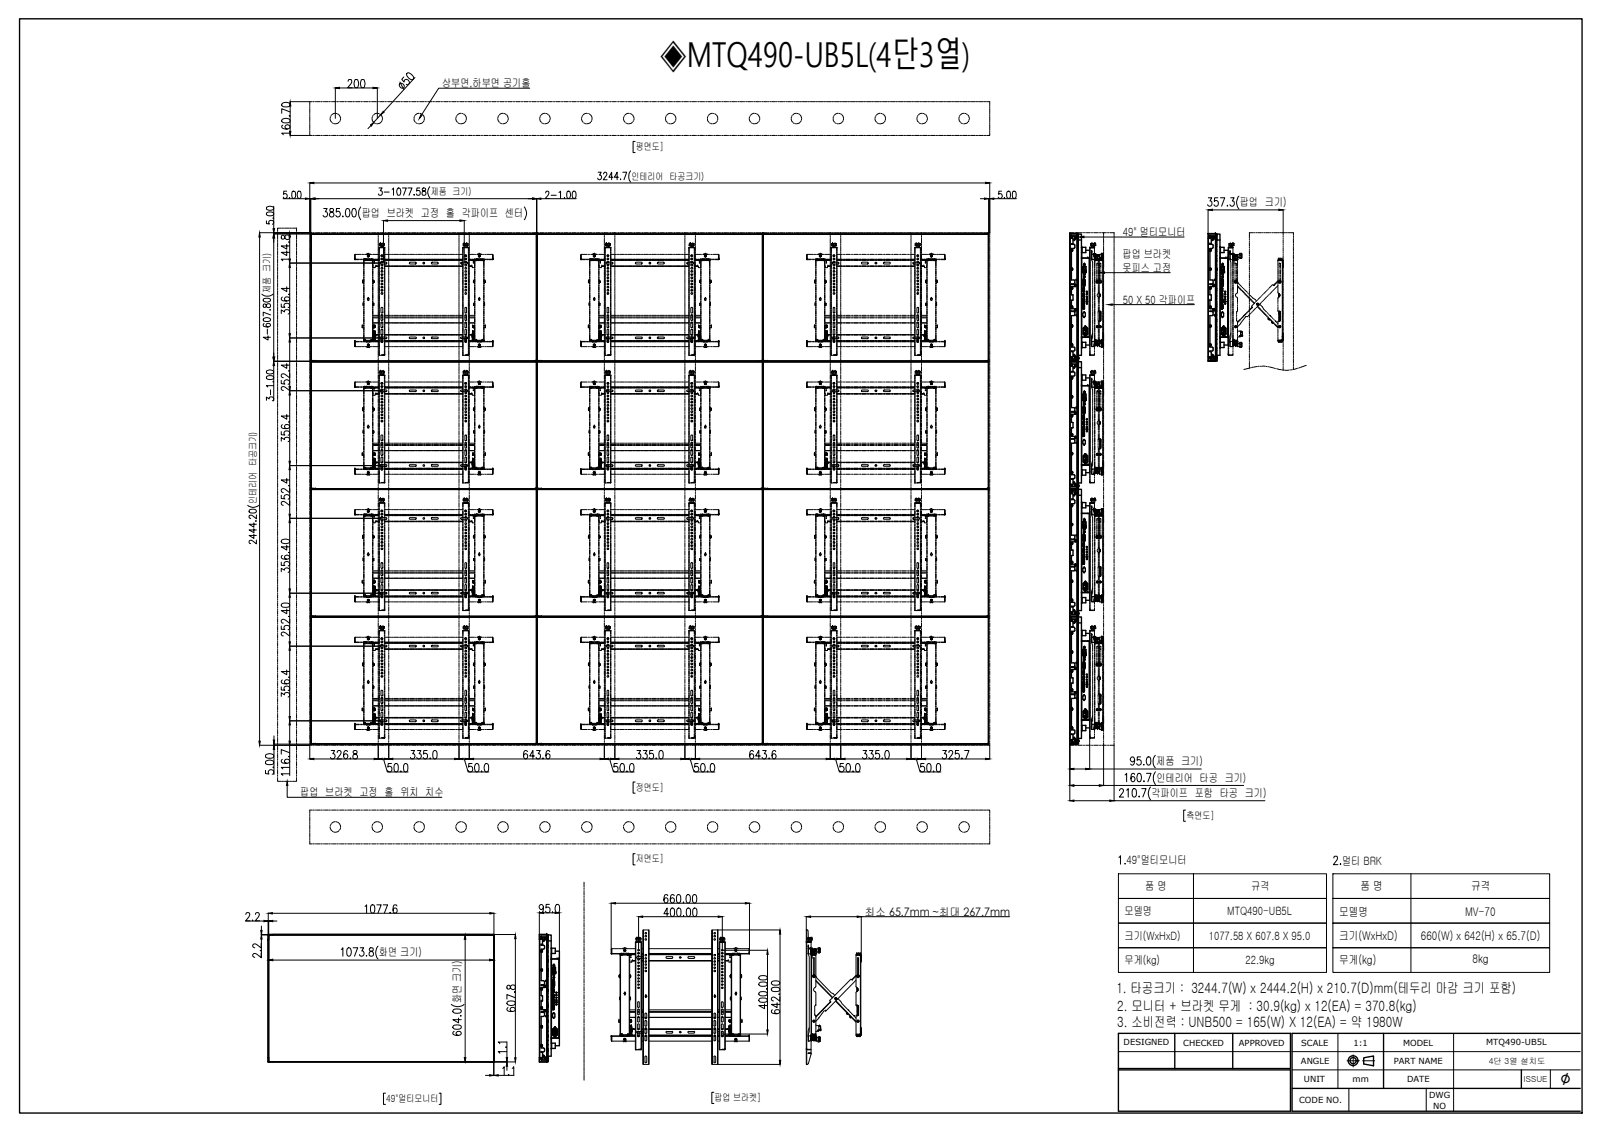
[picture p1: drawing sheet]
<svg xmlns="http://www.w3.org/2000/svg" width="297mm" height="210mm" viewBox="0 0 297 210" stroke-linecap="round" stroke-linejoin="round" font-family="sans-serif">
<defs><g id="words">
<text font-size="6.4" x="122.3" y="12.5">◈MTQ490-UB5L(4단3열)</text>
<text font-size="3.5" x="289.5" y="201.2">∅</text>
<g font-size="2.6">
<text x="207.1" y="184.1">1. 타공크기 : 3244.7(W) x 2444.2(H) x 210.7(D)mm(테두리 마감 크기 포함)</text>
<text x="207.3" y="187.4">2. 모니터 + 브라켓 무게 : 30.9(kg) x 12(EA) = 370.8(kg)</text>
<text x="207.3" y="190.5">3. 소비전력 : UNB500 = 165(W) X 12(EA) = 약 1980W</text>
</g>
<g font-size="2.2">
<text x="252.4" y="165">품 명</text>
<text x="273" y="165">규격</text>
<text x="248.5" y="169.8">모델명</text>
<text x="271.8" y="169.8">MV-70</text>
<text x="248.5" y="174.3">크기(WxHxD)</text>
<text x="248.5" y="178.7">무게(kg)</text>
<text x="263.6" y="174.3">660(W) x 642(H) x 65.7(D)</text>
<text x="273.2" y="178.6">8kg</text>
</g>
<g font-size="2.1">
<text x="82" y="16.1">상부면,하부면 공기홀</text>
<text x="67.1" y="40.2">팝업 브라켓 고정 홀 각파이프 센터</text>
<text x="230" y="38.2">팝업 크기)</text>
<text x="208.3" y="47.8">팝업 브라켓</text>
<text x="208.4" y="43.8">49&quot; 멀티모니터</text>
<text x="208.3" y="50.4">못피스 고정</text>
<text x="208.4" y="56.3">50 X 50 각파이프</text>
<text x="214.5" y="141.9">제품 크기)</text>
<text x="55.7" y="147.7">팝업 브라켓 고정 홀 위치 치수</text>
<text x="213.6" y="147.8">각파이프 포함 타공 크기)</text>
<text x="214.6" y="145">인테리어 타공 크기)</text>
<text x="209" y="160.2">49&quot;멀티모니터</text>
<text x="249" y="160.3">멀티 BRK</text>
<text x="212.5" y="165.1">품 명</text>
<text x="232.1" y="165.1">규격</text>
<text x="160.5" y="169.8">최소 65.7mm ~최대 267.7mm</text>
<text x="208.6" y="169.6">모델명</text>
<text x="227.7" y="169.6">MTQ490-UB5L</text>
<text x="70.3" y="177.3">화면 크기)</text>
<text x="208.6" y="174.2">크기(WxHxD)</text>
<text x="208.6" y="178.7">무게(kg)</text>
<text x="224.3" y="174.2">1077.58 X 607.8 X 95.0</text>
<text x="231.1" y="178.7">22.9kg</text>
<text x="85.6" y="186.1" transform="rotate(-90 85.6 186.1)">화면 크기)</text>
</g>
<g font-size="1.9">
<text x="118" y="27.8">평면도]</text>
<text x="117.2" y="33.3">인테리어 타공크기)</text>
<text x="79.9" y="36.2">제품 크기)</text>
<text x="50.2" y="54.4" transform="rotate(-90 50.2 54.4)">제품 크기)</text>
<text x="47.6" y="93.5" transform="rotate(-90 47.6 93.5)">인테리어 타공크기)</text>
<text x="118" y="146.6">정면도]</text>
<text x="220.1" y="151.8">측면도]</text>
<text x="118" y="159.9">저면도]</text>
<text x="71.7" y="204.3">49&quot;멀티모니터</text>
<text x="132.6" y="204.1">팝업 브라켓]</text>
</g>
<g font-size="1.6">
<text x="208.5" y="193.9">DESIGNED</text>
<text x="219.5" y="193.9">CHECKED</text>
<text x="229.9" y="193.9">APPROVED</text>
<text x="241.4" y="197.3">ANGLE</text>
<text x="241.4" y="193.9">SCALE</text>
<text x="251.1" y="193.9">1:1</text>
<text x="258.6" y="197.3">PART NAME</text>
<text x="260.3" y="193.9">MODEL</text>
<text x="275.7" y="193.7">MTQ490-UB5L</text>
<text x="241.9" y="200.7">UNIT</text>
<text x="250.9" y="200.7">mm</text>
<text x="261.1" y="200.7">DATE</text>
<text x="265.2" y="203.7">DWG</text>
<text x="241" y="204.5">CODE NO.</text>
<text x="265.9" y="205.6">NO</text>
</g>
<g font-size="1.5">
<text x="276.2" y="197.2">4단 3열 설치도</text>
<text x="282.7" y="200.7">ISSUE</text>
</g>
</g></defs>
<g fill="none" stroke="#000" stroke-width=".19">
<path d="M57.6 43.4h.9M57.6 43.4h42M57.6 44v23M57.6 43.4v.6M57.6 43.4v.9M57.6 44h.1M57.6 44.3h.1M57.6 43.6v.2M57.7 43.4h.1M57.7 43.4v23.5M57.8 43.4h.1M57.8 43.4h41.7"/>
<path d="M57.9 43.4h.1M98.7 43.4h.9M99.3 43.4h.1M99.5 43.4v23.5h-41.7M99.5 43.4h.1M99.5 43.4v23.5M99.6 43.4v23.6M99.6 43.4v.9M99.6 43.4h.1M99.6 43.6v.2M99.6 43.4h.9M99.6 43.4h41.9"/>
<path d="M99.6 44v23M99.6 43.4v.6M99.6 44h.1M99.6 44.3h.1M99.7 43.4h.1M99.7 43.4h41.7M99.7 43.4v23.5M99.8 43.4h.1M140.6 43.4h.9M141.2 43.4h.1M141.4 43.4h.1M141.4 43.4h-41.7v23.5h41.7"/>
<path d="M141.5 43.4h.1M141.5 43.4v23.5M141.5 43.4v23.6M141.5 43.4v.9M141.5 43.6v.2M141.5 43.4h.9M141.5 43.4h41.9M141.5 44v23M141.5 43.4v.6M141.5 44h.1M141.5 44.3h.1M141.6 43.4h.1"/>
<path d="M141.6 43.4h41.8M141.6 43.4v23.5M141.6 43.4h41.8v23.5h-41.8zM141.7 43.4h.2M182.5 43.4h.9M183.1 43.4h.1M183.4 43.4h.1M183.4 43.4v23.5M183.4 43.4v23.6M183.4 43.4v.9M183.4 43.6v.2M57.6 67h.9"/>
<path d="M57.6 67h42M57.6 67h.7M57.6 66.1v.9M57.6 67h.1M57.6 66.5v.2M57.6 67.6v23M57.6 67v.6M57.6 67v.9M57.6 67.6h.1M57.6 67.9h.1M57.6 67.3v.2M57.7 67h.2"/>
<path d="M57.7 67h.1M57.7 66.9h.1M57.7 67h.3M57.7 67.1h.1M57.7 67.1v23.5M57.8 66.9h.1M57.8 67.1h.1M57.8 67.1h41.7M57.8 66.9h41.7M57.9 67h.1M58 67h.1M58.2 67h.1"/>
<path d="M58.3 67h41.3M58.5 67h.1M98.7 67h.9M99.2 67h.1M99.3 67h.1M99.5 67.1v23.5h-41.7M99.5 66.9h.1M99.5 67.1h.1M99.5 67.1v23.5M99.6 66.1h.1M99.6 66.1v.9M99.6 66.5v.2"/>
<path d="M99.6 67v23.6M99.6 67v.9M99.6 67h.1M99.6 67.3v.2M99.6 67h.2M99.6 67h.9M99.6 67h41.9M99.6 67h.6M99.6 67h.3M99.6 67.6v23M99.6 67v.6M99.6 67.6h.1"/>
<path d="M99.6 67.9h.1M99.6 66.9h.1M99.6 67.1h.1M99.7 66.9h.1M99.7 67.1h.1M99.7 67.1v23.5M99.7 67.1h41.7M99.7 66.9h41.7M99.8 67h.1M99.9 67h.1M100.2 67h41.3M100.2 67h.1"/>
<path d="M100.5 67h.1M140.6 67h.9M141.2 67h.1M141.3 67h.1M141.4 66.9h.1M141.4 67.1h.1M141.4 67.1h-41.7v23.5h41.7M141.5 66.9h.1M141.5 67.1h.1M141.5 67.1v23.5M141.5 66.1h.1M141.5 66.1v.9"/>
<path d="M141.5 66.5v.2M141.5 67v23.6M141.5 67v.9M141.5 67h.1M141.5 67.3v.2M141.5 67h.2M141.5 67h.9M141.5 67h41.9M141.5 67h.6M141.5 67h.4M141.5 67.6v23M141.5 67v.6"/>
<path d="M141.5 67.6h.1M141.5 67.9h.1M141.6 66.9h.1M141.6 67.1h.1M141.6 67.1v23.5M141.6 67.1h41.8M141.6 67.1h41.8v23.5h-41.8zM141.6 66.9h41.8M141.7 67h.2M141.9 67h.1M142.1 67h.1M142.1 67h41.3"/>
<path d="M142.4 67h.1M182.5 67h.9M183.1 67h.1M183.2 67h.1M183.4 66.9h.1M183.4 67.1h.1M183.4 67.1v23.5M183.4 66.1h.1M183.4 66.1v.9M183.4 66.5v.2M183.4 67v23.6M183.4 67v.9"/>
<path d="M183.4 67h.1M183.4 67.3v.2M57.6 90.7h.9M57.6 90.7h42M57.6 90.6h.7M57.6 89.8v.8M57.6 90.6h.1M57.6 90.6h.9M57.6 90.2v.2M57.6 91.3v23M57.6 90.7v.6M57.6 90.7v.9"/>
<path d="M57.6 91.3h.1M57.6 91.6h.1M57.6 90.9v.3M57.7 90.6h.2M57.7 90.6h.1M57.7 90.6h.3M57.7 90.7h.1M57.7 90.8v23.5M57.8 90.6h.1M57.8 90.8h.1M57.8 90.8h41.7M57.8 90.6h41.7"/>
<path d="M57.9 90.7h.1M58 90.6h.1M58.2 90.6h.1M58.3 90.6h41.3M58.5 90.6h.1M98.7 90.6h.9M98.7 90.7h.9M99.2 90.6h.1M99.3 90.7h.1M99.3 90.6h.1M99.5 90.8v23.5h-41.7M99.5 90.6h.1"/>
<path d="M99.5 90.7h.1M99.5 90.8h.1M99.5 90.8v23.5M99.6 89.8h.1M99.6 89.8v.8M99.6 90.2v.2M99.6 90.7v23.6M99.6 90.7v.9M99.6 90.7h.1M99.6 90.9v.3M99.6 90.6h.2M99.6 90.7h.9"/>
<path d="M99.6 90.7h41.9M99.6 90.6h.6M99.6 90.6h.1M99.6 90.6h.9M99.6 90.6h.3M99.6 91.3v23M99.6 90.7v.6M99.6 91.3h.1M99.6 91.6h.1M99.7 90.6h.1M99.7 90.8h.1M99.7 90.8v23.5"/>
<path d="M99.7 90.8h41.7M99.7 90.6h41.7M99.8 90.7h.1M99.9 90.6h.1M100.2 90.6h41.3M100.2 90.6h.1M100.5 90.6h.1M140.6 90.6h.9M140.6 90.7h.9M141.2 90.6h.1M141.2 90.7h.1M141.3 90.6h.1"/>
<path d="M141.4 90.6h.1M141.4 90.8h.1M141.4 90.8h-41.7v23.5h41.7M141.5 90.6h.1M141.5 90.7h.1M141.5 90.8v23.5M141.5 89.8h.1M141.5 89.8v.8M141.5 90.2v.2M141.5 90.7v23.6M141.5 90.7v.9M141.5 90.9v.3"/>
<path d="M141.5 90.6h.2M141.5 90.7h.9M141.5 90.7h41.9M141.5 90.6h.6M141.5 90.6h.9M141.5 90.6h.4M141.5 91.3v23M141.5 90.7v.6M141.5 91.3h.1M141.5 91.6h.1M141.6 90.6h.1M141.6 90.7h.1"/>
<path d="M141.6 90.8h.1M141.6 90.8v23.5M141.6 90.8h41.8M141.6 90.8h41.8v23.5h-41.8zM141.6 90.6h41.8M141.7 90.7h.2M141.9 90.6h.1M142.1 90.6h.1M142.1 90.6h41.3M142.4 90.6h.1M182.5 90.7h.9M182.5 90.6h.9"/>
<path d="M183.1 90.6h.1M183.1 90.7h.1M183.2 90.6h.1M183.4 90.6h.1M183.4 90.7h.1M183.4 90.8h.1M183.4 90.8v23.5M183.4 89.8h.1M183.4 89.8v.8M183.4 90.2v.2M183.4 90.7v23.6M183.4 90.7v.9"/>
<path d="M183.4 90.9v.3M57.6 114.4h.1M57.6 114.4h42M57.6 114.3h.7M57.6 113.4v.9M57.6 114.3h.1M57.6 114.3h.9M57.6 113.9v.2M57.6 114.9v23.1M57.6 114.4v.5M57.6 114.4v.8M57.6 114.9h.1"/>
<path d="M57.6 115.2h.1M57.6 114.6v.2M57.7 114.3l.3 .1M57.7 114.3h.1M57.7 114.3h.3M57.7 114.4h.1M57.7 114.4h.8M57.7 114.4v23.5M57.8 114.3h.1M57.8 114.4h.1M57.8 114.4h41.7M57.8 114.3h41.7"/>
<path d="M58 114.3h.1M58.2 114.3h.1M58.3 114.3h41.3M58.5 114.3h.1M98.7 114.3h.8M99.2 114.3h.1M99.3 114.4h.1M99.3 114.3h.1M99.5 114.4v23.5h-41.7M99.5 114.4h.1M99.5 114.3h.1M99.5 114.4v23.5"/>
<path d="M99.6 113.4h.1M99.6 113.4v.9M99.6 113.9v.2M99.6 114.4v23.6M99.6 114.4v.8M99.6 114.4h.1M99.6 114.6v.2M99.6 114.3l.3 .1M99.6 114.4h.9M99.6 114.4h41.9M99.6 114.3h.6M99.6 114.3h.1"/>
<path d="M99.6 114.3h.9M99.6 114.3h.3M99.6 114.9v23.1M99.6 114.4v.5M99.6 114.9h.1M99.6 115.2h.1M99.7 114.3h.1M99.7 114.4h.1M99.7 114.4v23.5M99.7 114.4h41.7M99.7 114.3h41.7M99.9 114.3h.1"/>
<path d="M100.2 114.3h41.3M100.2 114.3h.1M100.5 114.3h.1M140.6 114.3h.9M141.2 114.3h.1M141.2 114.4h.1M141.3 114.3h.1M141.4 114.3h.1M141.4 114.4h.1M141.4 114.4h-41.7v23.5h41.7M141.5 114.4h.1M141.5 114.3h.1"/>
<path d="M141.5 114.4v23.5M141.5 113.4h.1M141.5 113.4v.9M141.5 113.9v.2M141.5 114.4v23.6M141.5 114.4v.8M141.5 114.6v.2M141.5 114.3l.4 .1M141.5 114.4h.9M141.5 114.4h41.9M141.5 114.3h.6M141.5 114.3h.9"/>
<path d="M141.5 114.3h.4M141.5 114.9v23.1M141.5 114.4v.5M141.5 114.9h.1M141.5 115.2h.1M141.6 114.3h.1M141.6 114.4h.1M141.6 114.4v23.5M141.6 114.4h41.8M141.6 114.4h41.8v23.5h-41.8zM141.6 114.3h41.8M141.9 114.3h.1"/>
<path d="M142.1 114.3h.1M142.1 114.3h41.3M142.4 114.3h.1M182.5 114.3h.9zM183.1 114.3h.1M183.1 114.4h.1M183.2 114.3h.1M183.4 114.3h.1M183.4 114.4h.1M183.4 114.4v23.5M183.4 113.4h.1M183.4 113.4v.9"/>
<path d="M183.4 113.9v.2M183.4 114.4v23.6M183.4 114.4v.8M183.4 114.6v.2M57.6 138h.7M57.6 137.1v.9M57.6 138h.1M57.6 138h.9M57.6 137.6v.1M57.7 138h.2M57.7 138h.1M57.7 137.9h.1"/>
<path d="M57.7 138h.3M57.8 137.9h.1M57.8 137.9h41.7M58.2 138h.1M58.3 138h41.3M58.5 138h.1M98.7 138h.9M99.2 138h.1M99.5 137.9h.1M99.6 137.1h.1M99.6 137.1v.9M99.6 137.6v.1"/>
<path d="M99.6 138h.2M99.6 138h.1M99.6 138h.6M99.6 138h.9M99.6 138h.3M99.6 137.9h.1M99.7 137.9h.1M99.7 137.9h41.7M100.2 138h41.3M100.2 138h.1M100.5 138h.1M140.6 138h.9"/>
<path d="M141.2 138h.1M141.4 137.9h.1M141.5 137.9h.1M141.5 137.1h.1M141.5 137.1v.9M141.5 137.6v.1M141.5 138h.2M141.5 138h.1M141.5 138h.6M141.5 138h.9M141.5 138h.4M141.6 137.9h.1"/>
<path d="M141.6 137.9h41.8M142.1 138h.1M142.1 138h41.3M142.4 138h.1M182.5 138h.9M183.1 138h.1M183.4 137.9h.1M183.4 137.1h.1M183.4 137.1v.9M183.4 137.6v.1"/>
<circle cx="70.8" cy="47.4" r=".15"/>
<circle cx="86.4" cy="47.4" r=".15"/>
<circle cx="112.8" cy="47.4" r=".15"/>
<circle cx="128.3" cy="47.4" r=".15"/>
<circle cx="154.7" cy="47.4" r=".15"/>
<circle cx="170.3" cy="47.4" r=".15"/>
<circle cx="70.8" cy="62.9" r=".15"/>
<circle cx="70.8" cy="71.1" r=".15"/>
<circle cx="86.4" cy="71.1" r=".15"/>
<circle cx="86.4" cy="62.9" r=".15"/>
<circle cx="112.8" cy="62.9" r=".15"/>
<circle cx="112.8" cy="71.1" r=".15"/>
<circle cx="128.3" cy="62.9" r=".15"/>
<circle cx="128.3" cy="71.1" r=".15"/>
<circle cx="154.7" cy="62.9" r=".15"/>
<circle cx="154.7" cy="71.1" r=".15"/>
<circle cx="170.3" cy="71.1" r=".15"/>
<circle cx="170.3" cy="62.9" r=".15"/>
<circle cx="70.8" cy="86.6" r=".15"/>
<circle cx="70.8" cy="94.7" r=".15"/>
<circle cx="86.4" cy="86.6" r=".15"/>
<circle cx="86.4" cy="94.7" r=".15"/>
<circle cx="112.8" cy="86.6" r=".15"/>
<circle cx="112.8" cy="94.7" r=".15"/>
<circle cx="128.3" cy="86.6" r=".15"/>
<circle cx="128.3" cy="94.7" r=".15"/>
<circle cx="154.7" cy="94.7" r=".15"/>
<circle cx="154.7" cy="86.6" r=".15"/>
<circle cx="170.3" cy="86.6" r=".15"/>
<circle cx="170.3" cy="94.7" r=".15"/>
<circle cx="70.8" cy="110.3" r=".15"/>
<circle cx="70.8" cy="118.4" r=".15"/>
<circle cx="86.4" cy="110.3" r=".15"/>
<circle cx="86.4" cy="118.4" r=".15"/>
<circle cx="112.8" cy="118.4" r=".15"/>
<circle cx="112.8" cy="110.3" r=".15"/>
<circle cx="128.3" cy="110.3" r=".15"/>
<circle cx="128.3" cy="118.4" r=".15"/>
<circle cx="154.7" cy="118.4" r=".15"/>
<circle cx="154.7" cy="110.3" r=".15"/>
<circle cx="170.3" cy="118.4" r=".15"/>
<circle cx="170.3" cy="110.3" r=".15"/>
<circle cx="70.8" cy="133.9" r=".15"/>
<circle cx="86.4" cy="133.9" r=".15"/>
<circle cx="112.8" cy="133.9" r=".15"/>
<circle cx="128.3" cy="133.9" r=".15"/>
<circle cx="154.7" cy="133.9" r=".15"/>
<circle cx="170.3" cy="133.9" r=".15"/>
</g>
<g fill="none" stroke="#000" stroke-width=".19">
<path d="M57.6 43.4v23.5M57.6 43.4h.1M57.7 43.4h.1M57.7 43.4h41.8M57.8 43.4h.1M99.5 43.4h.1M99.6 43.4v23.5M99.6 43.4h.1M99.6 43.4h41.9M99.7 43.4h.1M141.4 43.4h.1M141.5 43.4h.1"/>
<path d="M141.5 43.4v23.5M141.6 43.4h.1M141.6 43.4h41.8M183.4 43.4h.1M183.4 43.4v23.5M57.6 66.9h.1M57.6 67h.1M57.6 67.1v23.5M57.6 67.1h.1M57.7 67h.1M57.7 67h41.8M57.7 66.9h.1"/>
<path d="M57.7 67.1h.1M57.8 66.9h.1M57.8 67.1h.1M99.5 66.9h.1M99.5 67h.1M99.5 67.1h.1M99.6 67h.1M99.6 66.9h.1M99.6 67.1v23.5M99.6 67.1h.1M99.6 67h41.9M99.7 66.9h.1"/>
<path d="M99.7 67.1h.1M141.4 66.9h.1M141.4 67.1h.1M141.5 66.9h.1M141.5 67h.1M141.5 67.1h.1M141.5 67.1v23.5M141.6 66.9h.1M141.6 67h.1M141.6 67.1h.1M141.6 67h41.8M183.4 66.9h.1"/>
<path d="M183.4 67h.1M183.4 67.1h.1M183.4 67.1v23.5M57.6 90.6h.1M57.6 90.7v23.6M57.6 90.7h.1M57.7 90.6h.1M57.7 90.7h.1M57.7 90.6h41.8M57.7 90.7h41.8M57.7 90.8h.1M57.8 90.6h.1"/>
<path d="M57.8 90.8h.1M99.5 90.6h.1M99.5 90.7h.1M99.5 90.8h.1M99.6 90.6h.1M99.6 90.7v23.6M99.6 90.7h.1M99.6 90.6h41.9M99.6 90.7h41.9M99.7 90.6h.1M99.7 90.8h.1M141.4 90.6h.1"/>
<path d="M141.4 90.8h.1M141.5 90.6h.1M141.5 90.7h.1M141.5 90.8h.1M141.5 90.7v23.6M141.6 90.6h.1M141.6 90.7h.1M141.6 90.6h41.8M141.6 90.7h41.8M141.6 90.8h.1M183.4 90.6h.1M183.4 90.7h.1"/>
<path d="M183.4 90.8h.1M183.4 90.7v23.6M57.6 114.3h.1M57.6 114.4v23.5M57.6 114.4h.1M57.7 114.3h.1M57.7 114.3h41.8M57.7 114.4h41.8M57.7 114.4h.1M57.8 114.3h.1M57.8 114.4h.1M99.5 114.3h.1"/>
<path d="M99.5 114.4h.1M99.6 114.3h.1M99.6 114.4v23.5M99.6 114.4h.1M99.6 114.3h41.9M99.6 114.4h41.9M99.7 114.3h.1M99.7 114.4h.1M141.4 114.3h.1M141.4 114.4h.1M141.5 114.3h.1M141.5 114.4h.1"/>
<path d="M141.5 114.4v23.5M141.6 114.3h.1M141.6 114.4h.1M141.6 114.3h41.8M141.6 114.4h41.8M183.4 114.3h.1M183.4 114.4h.1M183.4 114.4v23.5M57.6 137.9h.1M57.6 138h.1M57.7 138h.1M57.7 138h41.8"/>
<path d="M57.7 137.9h.1M57.8 137.9h.1M99.5 137.9h.1M99.5 138h.1M99.6 138h.1M99.6 137.9h.1M99.6 138h41.9M99.7 137.9h.1M141.4 137.9h.1M141.5 137.9h.1M141.5 138h.1M141.6 137.9h.1"/>
<path d="M141.6 138h.1M141.6 138h41.8M183.4 137.9h.1M183.4 138h.1"/>
</g>
<!-- layer: 0 -->
<g fill="none" stroke="#000" stroke-width=".19">
<path d="M52.4 19.2a1.07 1.07 0 0 1 1.4 .2v.1a1.06 1.06 0 0 1-1.5 0zM53.8 18.9h4.1M53.8 19.7v4.7M57.5 18.9v.5M57.5 19.5v.2M57.5 19.8v.2M58.1 18.9h.1M58.4 18.9h.1M58.7 18.9h.7M59.6 18.9h.1M59.9 18.9h.1M60.2 18.9h.7"/>
<path d="M61.1 18.9h.1M61.4 18.9h.1M61.7 18.9h.7M62.2 16.3v5.6M62.6 18.9h.1M62.9 18.9h.1M63 16.3h6.2M63.1 18.9h.8M64 18.9h.2M64.3 18.9h.2M64.6 15.1l.1-.3 .4-.1 .1 .2 .1 .3-.8 1.1h.8M64.6 18.9h.7"/>
<path d="M65.5 18.9h.1M65.8 18.9h.1M65.9 14.8l.3-.1a.81 .81 0 0 1 .3 .9l-.1 .6-.3 .1a.81 .81 0 0 1-.4-.9zM66.1 18.9h.7M67 18.9h.1M67 14.8l.3-.1a.81 .81 0 0 1 .4 .9l-.2 .6-.2 .1a.81 .81 0 0 1-.4-.9zM67.3 18.9h.1M67.6 18.9h.7M68.5 18.9h.1M68.8 18.9h.1M69.1 18.9h.7M70 18.9h.1"/>
<path d="M70 16.3v5.6M70.3 18.9h.1M70.6 18.9h.7M71.4 18.9h.2M71.7 18.9h.2M72 18.9h.8M72.9 18.9h.2M73.2 18.9h.1M73.5 18.9h.7M74.2 15.2l.7 1.4M74.2 15.5a.56 .56 0 0 1 .7 .2 .56 .56 0 0 1 0 .6 .55 .55 0 0 1-.7-.2 .55 .55 0 0 1 0-.6zM74.4 18.9h.1"/>
<path d="M74.7 18.9h.1M74.9 14.3l-.4 .4 .5 .5a.49 .49 0 0 1 .4-.5 .49 .49 0 0 1 .5 .5 .49 .49 0 0 1-.4 .5l-.1-.1M75 18.9h.7M75.6 13.6a1.01 1.01 0 0 1 1.1 1v.1a1.01 1.01 0 0 1-1.2-1.1zM75.9 18.9h.1M76.2 18.9h.1M76.5 18.9h.7M77 14.4l-5.8 6.3M77.4 18.9h.1M77.7 18.9h.1M78 18.9h.7M78.9 18.9h.1"/>
<path d="M79.1 18.9h.2M79.4 18.9h.8M80.3 18.9h.2M80.6 18.9h.2M80.9 18.9h.7M81.8 18.9h.1M82.1 18.9h.1M82.4 18.9h.7M83.3 18.9h.1M83.6 18.9h.1M83.9 18.9h.7M84.8 18.9h.1"/>
<path d="M85.1 18.9h.1M85.4 18.9h.7M86.3 18.9h.1M86.6 18.9h.1M86.9 18.9h.7M87.7 18.9h.2M88 18.9h.2M88.3 18.9h.8M89.2 18.9h.2M89.5 18.9h.1M89.8 18.9h.7M90.7 18.9h.1"/>
<path d="M91 18.9h.1M91.3 18.9h.7M92.2 18.9h.1M92.5 18.9h.1M92.8 18.9h.7M93.7 18.9h.1M94 18.9h.1M94.3 18.9h.7M95.2 18.9h.1M95.4 18.9h.2M95.7 18.9h.8M96.6 18.9h.2"/>
<path d="M96.9 18.9h.2M97.2 18.9h.7M98.1 18.9h.1M98.3 16.4h-16.9l-3.2 5M98.4 18.9h.1M98.7 18.9h.7M99.6 18.9h.1M99.9 18.9h.1M100.2 18.9h.7M101.1 18.9h.1M101.4 18.9h.1M101.7 18.9h.7"/>
<path d="M102.6 18.9h.1M102.9 18.9h.1M103.2 18.9h.7M104 18.9h.2M104.3 18.9h.2M104.6 18.9h.8M105.5 18.9h.1M105.8 18.9h.1M106.1 18.9h.7M107 18.9h.1M107.3 18.9h.1M107.6 18.9h.7"/>
<path d="M108.5 18.9h.1M108.8 18.9h.1M109.1 18.9h.7M110 18.9h.1M110.3 18.9h.1M110.6 18.9h.7M111.4 18.9h.2M111.7 18.9h.2M112 18.9h.8M112.9 18.9h.2M113.2 18.9h.2M113.5 18.9h.7"/>
<path d="M114.4 18.9h.1M114.7 18.9h.1M115 18.9h.7M115.9 18.9h.1M116.2 18.9h.1M116.5 18.9h.7M117.4 18.9h.1M117.7 18.9h.1M118 18.9h.7M118.9 18.9h.1M119.2 18.9h.1M119.5 18.9h.7"/>
<path d="M120.3 18.9h.2M120.6 18.9h.2M120.9 18.9h.8M121.8 18.9h.1M122.1 18.9h.1M122.4 18.9h.7M123.3 18.9h.1M123.6 18.9h.1M123.9 18.9h.7M124.8 18.9h.1M125.1 18.9h.1M125.4 18.9h.7"/>
<path d="M126.3 18.9h.1M126.6 18.9h.1M126.9 18.9h.7M127.7 18.9h.2M128 18.9h.2M128.3 18.9h.8M129.2 18.9h.2M129.5 18.9h.2M129.8 18.9h.7M130.7 18.9h.1M131 18.9h.1M131.3 18.9h.7"/>
<path d="M132.2 18.9h.1M132.5 18.9h.1M132.8 18.9h.7M133.7 18.9h.1M134 18.9h.1M134.3 18.9h.7M135.2 18.9h.1M135.5 18.9h.1M135.7 18.9h.8M136.6 18.9h.2M136.9 18.9h.2M137.2 18.9h.8"/>
<path d="M138.1 18.9h.1M138.4 18.9h.1M138.7 18.9h.7M139.6 18.9h.1M139.9 18.9h.1M140.2 18.9h.7M141.1 18.9h.1M141.4 18.9h.1M141.7 18.9h.7M142.6 18.9h.1M142.9 18.9h.1M143.2 18.9h.7"/>
<path d="M144 18.9h.2M144.3 18.9h.2M144.6 18.9h.8M145.5 18.9h.2M145.8 18.9h.2M146.1 18.9h.7M147 18.9h.1M147.3 18.9h.1M147.6 18.9h.7M148.4 18.9h.2M148.7 18.9h.2M149 18.9h.8"/>
<path d="M149.9 18.9h.2M150.2 18.9h.2M150.5 18.9h.8M151.4 18.9h.2M151.7 18.9h.2M152 18.9h.8M152.9 18.9h.2M153.2 18.9h.2M153.5 18.9h.7M154.4 18.9h.1M154.7 18.9h.1M155 18.9h.7"/>
<path d="M155.9 18.9h.1M156.2 18.9h.1M156.4 18.9h.8M157.3 18.9h.2M157.6 18.9h.2M157.9 18.9h.8M158.8 18.9h.2M159.1 18.9h.2M159.4 18.9h.8M160.3 18.9h.2M160.6 18.9h.2M160.9 18.9h.8"/>
<path d="M161.8 18.9h.2M162.1 18.9h.1M162.4 18.9h.7M163.3 18.9h.1M163.6 18.9h.1M163.9 18.9h.7M164.7 18.9h.2M165 18.9h.2M165.3 18.9h.8M166.2 18.9h.2M166.5 18.9h.2M166.8 18.9h.8"/>
<path d="M167.7 18.9h.2M168 18.9h.2M168.3 18.9h.8M169.2 18.9h.2M169.5 18.9h.2M169.8 18.9h.7M170.7 18.9h.1M171 18.9h.1M171.3 18.9h.7M172.2 18.9h.1M172.5 18.9h.1M172.7 18.9h.8"/>
<path d="M173.6 18.9h.2M173.9 18.9h.2M174.2 18.9h.8M175.1 18.9h.2M175.4 18.9h.2M175.7 18.9h.8M176.6 18.9h.2M176.9 18.9h.2M177.2 18.9h.8M178.1 18.9h.2M178.4 18.9h.1M178.7 18.9h.7"/>
<path d="M179.6 18.9h.1M179.9 18.9h.1M180.2 18.9h.7M181 18.9h.2M181.3 18.9h.2M181.6 18.9h.8M182.5 18.9h.2M182.8 18.9h.2M183.1 18.9h.5v.5M183.6 19.5v.2M183.6 19.8v.2M49.5 39.5l.5-.2a.66 .66 0 0 1 .8 .3 .81 .81 0 0 1-1.4 .1z"/>
<path d="M49.5 38.4l.5-.2a.65 .65 0 0 1 .8 .5 .84 .84 0 0 1-1.4 0zM50.8 38.2v4.2M52.4 22.2a1.07 1.07 0 0 1 1.4 .1v.2a1.06 1.06 0 0 1-1.5 0zM52.5 23.2l-.2 .4a.92 .92 0 0 0 1.5-.1 .45 .45 0 0 0-.6-.4 .45 .45 0 0 0-.1 .7l.2 .1M52.5 36.8h4.2M53.2 35.4h-.6v.6a.4 .4 0 0 1 .6 .1 .4 .4 0 0 1-.1 .5 .4 .4 0 0 1-.5-.1M53.7 36.7v.1zM53.7 21.5h.1zM53.8 25.1h4.1M53.8 24.7h-1.5l.3 .3M53.8 20.8l-1.5-.6v.8M54.3 35.5l.2-.1a.79 .79 0 0 1-.1 1.4 1.11 1.11 0 0 1-.1-1.3z"/>
<path d="M55.3 35.5l.3-.1a.8 .8 0 0 1 .2 1.1l-.1 .2-.3 .1a1.03 1.03 0 0 1-.1-1.3zM57.5 36.8h.1M57.5 20.1v.8M57.5 21v.2M57.5 21.3v.2M57.5 21.6v.8M57.5 22.5v.2M57.5 22.8v.2M57.5 23.1v.7M57.5 24v.1M57.5 24.3v.1M57.5 24.6v.5"/>
<path d="M57.5 33.9v9.8M57.6 36.8v6.5M58.1 25.1h.1M58.2 33.9h124.7M58.4 25.1h.1M58.4 36.8h40.4M58.7 25.1h.7M59.6 25.1h.1M59.9 25.1h.1M60.1 38.7h.6l-.3 .6a.46 .46 0 0 1 .3 .6 .46 .46 0 0 1-.7 .2l-.1-.2M60.2 25.1h.7M61.1 25.1h.1"/>
<path d="M61.2 38.7v.5a.64 .64 0 0 1 .6 .3 .64 .64 0 0 1 0 .6 .45 .45 0 0 1-.7-.1 .45 .45 0 0 1 .4-.7l.3-.1v-.5zM61.2 22l.3 .7M61.3 21.7v.2M61.4 25.1h.1M61.5 21.4l-.1 .2M61.7 22.8l.1 .1M61.7 25.1h.7M61.9 22.9l.2 .1M62.2 21l-.7 .3M62.4 21.1h.1M62.6 25.1h.1M62.6 21.1l.2 .1"/>
<path d="M62.9 25.1h.1M62.9 22.7l-.7 .3M62.9 21.3l.3 .7M63 38.7h-.6v.6a.46 .46 0 0 1 .7 .1 .46 .46 0 0 1-.1 .7 .46 .46 0 0 1-.7-.2M63.1 22.4l-.1 .1M63.1 25.1h.8M63.2 22.1l-.1 .2M64 25.1h.2M64.2 38.7h.3a.99 .99 0 0 1 0 1.5 1.14 1.14 0 0 1-.3-1.5zM64.3 25.1h.2M64.6 25.1h.7M65.4 38.7h.3a.99 .99 0 0 1 0 1.5h-.1a1.14 1.14 0 0 1-.2-1.5z"/>
<path d="M65.5 25.1h.1M65.8 25.1h.1M66.1 25.1h.7M66.9 38.4a2.02 2.02 0 0 0 0 2.3M67 25.1h.1M67.3 25.1h.1M67.6 25.1h.7M68.5 25.1h.1M68.8 25.1h.1M68.8 23.3l-.5 .5M69 22l.1 .5 .2 .2M69.1 21.7l-.1 .2"/>
<path d="M69.1 25.1h.7M69.2 21.4l-.1 .2M69.5 22.8l.1 .1M69.7 22.9l.1 .1M70 25.1h.1M70 21l-.3 .1-.4 .2M70.1 21.1h.2M70.3 25.1h.1M70.3 34.9h.6l-.3 .5a.41 .41 0 0 1 .3 .6 .41 .41 0 0 1-.7 0M70.4 21.1l.2 .1M70.6 25.1h.7M70.6 21.3l-1.3 1.4"/>
<path d="M70.7 22.7l-.7 .3M70.7 21.3l.3 .7M70.9 22.4l-.1 .1M70.9 22.1v.2M71.3 35.6h.9M71.4 25.1h.2M71.7 25.1h.2M72 25.1h.8M72.8 35.1l.2-.2v1.3M72.9 25.1h.2M73.2 25.1h.1M73.5 25.1h.7"/>
<path d="M73.8 34.9h.1a.79 .79 0 0 1 .1 1.3h-.2l-.2-.6zM74.4 25.1h.1M74.7 34.9h.7l-.5 1.3M74.7 25.1h.1M75 25.1h.7M75.7 34.9h.7l-.5 1.3M75.9 25.1h.1M76.2 25.1h.1M76.5 25.1h.7M76.8 36.1v.1zM76.8 22v.3l.3 .4M76.9 21.7l-.1 .2"/>
<path d="M77 21.4l-.1 .2M77.2 22.8l.1 .1M77.4 25.1h.1M77.5 22.9l.1 .1M77.7 25.1h.1M77.8 21l-.7 .3M77.9 34.9h-.5l-.1 .5a.41 .41 0 0 1 .6 .1 .41 .41 0 0 1 0 .5 .41 .41 0 0 1-.6 .1l-.1-.1M77.9 21.1h.2M78 25.1h.7M78.2 21.1l.1 .1M78.4 34.9l-.1 .3 .2 .2a.44 .44 0 0 1 .5 .5 .44 .44 0 0 1-.6 .3 .54 .54 0 0 1 0-.6 .54 .54 0 0 1 .5-.3 .27 .27 0 0 0 .1-.3 .27 .27 0 0 0-.2-.1zM78.5 22.7l-.7 .3"/>
<path d="M78.5 21.3l.2 .7M78.6 22.4v.1M78.7 22.1v.2M78.9 25.1h.1M79.1 25.1h.2M79.4 25.1h.8M79.7 34.6a1.58 1.58 0 0 0 0 2.1M80.3 25.1h.2M80.6 25.1h.2M80.9 25.1h.7M81.8 25.1h.1M82.1 25.1h.1"/>
<path d="M82.4 25.1h.7M83.3 25.1h.1M83.6 25.1h.1M83.9 25.1h.7M84.6 22l.3 .7M84.6 21.7v.2M84.8 25.1h.1M84.8 21.4l-.1 .2M85 22.8l.1 .1M85.1 25.1h.1M85.2 22.9l.2 .1M85.4 25.1h.7"/>
<path d="M85.5 21l-.6 .3M85.7 21.1h.1M86 21.1l.1 .1M86.2 21.3l.3 .3v.4M86.3 25.1h.1M86.3 22.7l-.8 .3M86.4 22.4l-.1 .1M86.5 22.1v.2M86.6 25.1h.1M86.9 25.1h.7M87.7 25.1h.2M88 25.1h.2"/>
<path d="M88.3 25.1h.8M89.2 25.1h.2M89.5 25.1h.1M89.8 25.1h.7M90.7 25.1h.1M91 25.1h.1M91.3 25.1h.7M92.2 25.1h.1M92.4 22l.3 .7M92.4 21.7v.2M92.5 25.1h.1M92.5 21.4l-.1 .2"/>
<path d="M92.8 22.8l.1 .1M92.8 25.1h.7M93 22.9l.2 .1M93.3 21l-.3 .1-.3 .2M93.5 21.1h.1M93.7 25.1h.1M93.8 21.1l.1 .1M94 25.1h.1M94 22.7l-.7 .3M94 21.3l.3 .7M94.2 22.4l-.1 .1M94.3 25.1h.7"/>
<path d="M94.3 22.1v.2M95.2 25.1h.1M95.4 25.1h.2M95.7 25.1h.8M96.6 25.1h.2M96.9 25.1h.2M97.2 25.1h.7M97.3 38.4a1.86 1.86 0 0 1 0 2.3M98.1 25.1h.1M98.4 25.1h.1M98.7 25.1h.7M99.6 36.8v6.5"/>
<path d="M99.6 36.8h.1M99.6 25.1h.1M99.9 25.1h.1M100.1 22l.1 .5 .2 .2M100.2 21.7l-.1 .2M100.2 25.1h.7M100.3 21.4l-.1 .2M100.4 36.8h6.5M100.5 22.8l.2 .1M100.8 22.9l.2 .1M101.1 25.1h.1M101.1 21l-.7 .3"/>
<path d="M101.2 35.8a.31 .31 0 0 1 .5-.3 .31 .31 0 0 1 .1 .5l-.6 .8h.7M101.2 21.1h.2M101.4 25.1h.1M101.5 21.1l.2 .1M101.7 25.1h.7M101.8 22.7l-.7 .3M101.8 21.3l.3 .7M102 22.4l-.1 .1M102.1 22.1l-.1 .2M102.3 36.2h.9M102.6 25.1h.1M102.9 25.1h.1"/>
<path d="M103.2 25.1h.7M103.7 35.7l.3-.3v1.4M104 25.1h.2M104.3 25.1h.2M104.6 25.1h.8M104.7 36.7v.1zM105.3 35.5l.2-.1a.79 .79 0 0 1-.1 1.4 1.11 1.11 0 0 1-.1-1.3zM105.5 25.1h.1M105.8 25.1h.1M106.1 25.1h.7M106.3 35.5l.3-.1a.81 .81 0 0 1-.1 1.4 1.03 1.03 0 0 1-.2-1.3zM107 25.1h.1"/>
<path d="M107.3 25.1h.1M107.6 25.1h.7M107.9 22l.3 .7M107.9 21.7v.2M108.1 21.4l-.1 .2M108.3 22.8l.1 .1M108.5 25.1h.1M108.6 22.9l.1 .1M108.8 25.1h.1M108.9 21l-.7 .3M109 21.1h.2M109.1 25.1h.7"/>
<path d="M109.3 21.1l.2 .1M109.5 21.3l.3 .3v.4M109.6 22.7l-.7 .3M109.8 22.4l-.1 .1M109.8 22.1v.2M110 25.1h.1M110.3 25.1h.1M110.6 25.1h.7M111 31.9h.5l-.3 .6a.41 .41 0 0 1 .4 .5 .41 .41 0 0 1-.7 .2v-.2M111.4 25.1h.2M111.7 25.1h.2M112 32.3l.2-.4h.2l.2 .5-.7 .9h.7"/>
<path d="M112 25.1h.8M112.9 25.1h.2M113.2 25.1h.2M113.5 25.1h.7M113.7 32.9h-.7l.5-1v1.4M114.4 25.1h.1M114.7 25.1h.1M114.8 32.9h-.8l.5-1v1.4M115 25.1h.7M115.1 33.2v.1zM115.6 31.9h.7l-.5 1.4M115.7 22l.3 .7"/>
<path d="M115.7 21.7v.2M115.9 21.4l-.1 .2M115.9 25.1h.1M116.1 22.8l.1 .1M116.2 25.1h.1M116.4 22.9l.1 .1M116.5 25.1h.7M116.7 21l-.4 .1-.3 .2M116.8 21.1h.2M117 31.7a1.74 1.74 0 0 0 0 2.1M117.1 21.1l.1 .1M117.3 21.3l.3 .7"/>
<path d="M117.3 22.7l-.6 .3M117.4 25.1h.1M117.5 22.4v.1M117.6 22.1v.2M117.7 25.1h.1M117.8 26.2h-.3v2.1h.3M118 25.1h.7M118.9 25.1h.1M119.2 25.1h.1M119.5 25.1h.7M120.3 25.1h.2M120.6 25.1h.2"/>
<path d="M120.9 25.1h.8M121.8 25.1h.1M122.1 25.1h.1M122.4 25.1h.7M123.3 25.1h.1M123.5 22l.1 .5 .2 .2M123.5 21.7v.2M123.6 25.1h.1M123.6 21.4v.2M123.9 22.8l.1 .1M123.9 25.1h.7M124.1 22.9l.2 .1"/>
<path d="M124.4 21l-.7 .3M124.6 21.1h.1M124.8 25.1h.1M124.9 21.1l.1 .1M125.1 25.1h.1M125.1 22.7l-.7 .3M125.1 21.3l.3 .7M125.3 22.4l-.1 .1M125.4 22.1v.2M125.4 25.1h.7M126.3 25.1h.1M126.6 25.1h.1"/>
<path d="M126.9 25.1h.7M127.7 25.1h.2M128 25.1h.2M128.3 25.1h.8M129.2 25.1h.2M129.5 25.1h.2M129.8 25.1h.7M130.7 25.1h.1M131 25.1h.1M131.3 22v.3l.2 .4M131.3 21.7v.2M131.3 25.1h.7"/>
<path d="M131.4 21.4l-.1 .2M131.6 22.8l.2 .1M131.9 22.9l.2 .1M132.2 21l-.7 .3M132.2 25.1h.1M132.4 21.1h.1M132.5 25.1h.1M132.7 21.1l.1 .1M132.8 25.1h.7M132.9 22.7l-.7 .3M132.9 21.3l.3 .7M133.1 22.4l-.1 .1"/>
<path d="M133.2 22.1l-.1 .2M133.7 25.1h.1M134 25.1h.1M134.3 25.1h.7M135.2 25.1h.1M135.5 25.1h.1M135.7 25.1h.8M136.6 25.1h.2M136.9 25.1h.2M137.2 25.1h.8M138.1 25.1h.1M138.4 25.1h.1"/>
<path d="M138.7 25.1h.7M139 22l.3 .7M139.1 21.7l-.1 .2M139.2 21.4l-.1 .2M139.4 22.8l.2 .1M139.6 25.1h.1M139.7 22.9l.2 .1M139.9 25.1h.1M140 21l-.7 .3M140.2 21.1h.1M140.2 25.1h.7M140.4 21.1l.2 .1"/>
<path d="M140.7 21.3l.3 .7M140.7 22.7l-.7 .3M140.9 22.4l-.1 .1M141 22.1l-.1 .2M141.1 25.1h.1M141.4 25.1h.1M141.7 25.1h.7M142.6 25.1h.1M142.9 25.1h.1M143.2 25.1h.7M144 25.1h.2M144.3 25.1h.2"/>
<path d="M144.6 25.1h.8M145.5 25.1h.2M145.8 25.1h.2M146.1 25.1h.7M146.8 22l.1 .5 .2 .2M146.8 21.7v.2M147 21.4l-.1 .2M147 25.1h.1M147.2 22.8l.1 .1M147.3 25.1h.1M147.5 22.9l.1 .1M147.6 25.1h.7"/>
<path d="M147.8 21l-.4 .1-.3 .2M147.9 21.1h.2M148.2 21.1l.1 .1M148.4 22.7l-.6 .3M148.4 21.3l.3 .7M148.4 25.1h.2M148.6 22.4l-.1 .1M148.7 22.1v.2M148.7 25.1h.2M149 25.1h.8M149.9 25.1h.2M150.2 25.1h.2"/>
<path d="M150.5 25.1h.8M151.4 25.1h.2M151.7 25.1h.2M152 25.1h.8M152.9 25.1h.2M153.2 25.1h.2M153.5 25.1h.7M154.4 25.1h.1M154.6 22v.3l.2 .4M154.6 21.7v.2M154.7 25.1h.1M154.8 21.4l-.1 .2"/>
<path d="M155 22.8l.1 .1M155 25.1h.7M155.3 22.9l.1 .1M155.5 21l-.7 .3M155.7 21.1h.2M155.9 25.1h.1M156 21.1l.1 .1M156.2 25.1h.1M156.2 21.3l.3 .7M156.2 22.7l-.6 .3M156.4 22.4l-.1 .1M156.4 25.1h.8"/>
<path d="M156.5 22.1l-.1 .2M157.3 25.1h.2M157.6 25.1h.2M157.9 25.1h.8M158.8 25.1h.2M159.1 25.1h.2M159.4 25.1h.8M160.3 25.1h.2M160.6 25.1h.2M160.9 25.1h.8M161.8 25.1h.2M162.1 25.1h.1"/>
<path d="M162.3 22l.3 .7M162.4 21.7v.2M162.4 25.1h.7M162.5 21.4v.2M162.8 22.8l.1 .1M163 22.9l.2 .1M163.3 25.1h.1M163.3 21l-.7 .3M163.5 21.1h.1M163.6 25.1h.1M163.8 21.1l.1 .1M163.9 25.1h.7"/>
<path d="M164 21.3l.2 .3 .1 .4M164 22.7l-.7 .3M164.2 22.4l-.1 .1M164.3 22.1l-.1 .2M164.7 25.1h.2M165 25.1h.2M165.3 25.1h.8M166.2 25.1h.2M166.5 25.1h.2M166.8 25.1h.8M167.7 25.1h.2M168 25.1h.2"/>
<path d="M168.3 25.1h.8M169.2 25.1h.2M169.5 25.1h.2M169.8 25.1h.7M170.1 22l.1 .5 .2 .2M170.2 21.7l-.1 .2M170.3 21.4l-.1 .2M170.5 22.8l.2 .1M170.7 25.1h.1M170.8 22.9l.1 .1M171 25.1h.1M171.1 21l-.3 .1-.4 .2"/>
<path d="M171.2 21.1h.2M171.3 25.1h.7M171.5 21.1l.1 .1M171.8 22.7l-.7 .3M171.8 21.3l.3 .7M171.9 22.4v.1M172.1 22.1l-.1 .2M172.2 25.1h.1M172.5 25.1h.1M172.7 25.1h.8M173.6 25.1h.2M173.9 25.1h.2"/>
<path d="M174.2 25.1h.8M175.1 25.1h.2M175.4 25.1h.2M175.7 25.1h.8M176.6 25.1h.2M176.9 25.1h.2M177.2 25.1h.8M177.9 22l.1 .5 .2 .2M178 21.7l-.1 .2M178.1 25.1h.2M178.1 21.4l-.1 .2M178.3 22.8l.1 .1"/>
<path d="M178.4 25.1h.1M178.6 22.9l.1 .1M178.7 25.1h.7M178.9 21l-.7 .3M179 21.1h.2M179.3 21.1l.1 .1M179.6 21.3l.3 .7M179.6 25.1h.1M179.6 22.7l-.7 .3M179.7 22.4l-.1 .1M179.8 22.1v.2M179.9 25.1h.1"/>
<path d="M180.2 25.1h.7M181 25.1h.2M181.3 25.1h.2M181.6 25.1h.8M181.9 36.8h.8M182.5 25.1h.2M182.8 25.1h.2M183.4 36.8h.2M183.4 36.8v6.5M183.6 24.6v.5h-.5M183.6 20.1v.8M183.6 21v.2"/>
<path d="M183.6 21.3v.2M183.6 21.6v.8M183.6 22.5v.2M183.6 22.8v.2M183.6 23.1v.7M183.6 24v.1M183.6 24.3v.1M183.6 33.9v9.8M184.4 36.8h4.2M185.8 35.4h-.5v.6a.42 .42 0 0 1 .6 .1 .42 .42 0 0 1-.1 .6 .42 .42 0 0 1-.6-.2M186.3 36.7h.1zM186.9 35.5l.3-.1a.8 .8 0 0 1 .2 1.1l-.3 .3a.97 .97 0 0 1-.2-1.3z"/>
<path d="M187.9 35.5l.3-.1a.79 .79 0 0 1-.1 1.4 1.11 1.11 0 0 1-.2-1.3zM224.1 38.9v4.4M224.2 36.7h.6l-.3 .6a.45 .45 0 0 1 .3 .7 .45 .45 0 0 1-.7-.1M224.9 38.9h12.4M226 36.7h-.6l-.1 .7a.47 .47 0 0 1 .6 0 .47 .47 0 0 1 0 .6 .47 .47 0 0 1-.6 .1l-.1-.2M226.4 36.7h.8l-.6 1.5M227.7 38.2h.1zM228.3 36.7h.7l-.4 .6a.45 .45 0 0 1 .4 .7 .45 .45 0 0 1-.8-.1M229.9 36.4a1.85 1.85 0 0 0 0 2.3M238.1 38.9v4.8M48.2 43.2h9.7M48.2 44v93.4"/>
<path d="M48.6 54.5a1.58 1.58 0 0 0 2.1 0M48.9 59.1l.7-.2 .5 .2 .1 .2a1.11 1.11 0 0 1-1.3 .2zM48.9 56.4v.6h.4a.49 .49 0 0 1 .3-.6 .49 .49 0 0 1 .6 .2 .43 .43 0 0 1-.5 .5 .43 .43 0 0 1-.4-.6l-.2-.1zM48.9 55.4l.5-.1a.63 .63 0 0 1 .8 .3 .79 .79 0 0 1-1.4 .1zM49.4 41v.5h.6a.43 .43 0 0 1 0-.5 .43 .43 0 0 1 .6 0 .43 .43 0 0 1 .1 .5l-.2 .1M50.1 57.4l.1 .1zM50.2 58.4l-1.4-.5v.7M50.7 40.4h.1zM50.8 43.2v.2h6.8M50.8 44.1v22.1M51.5 43v.2M51.5 43.3v.1"/>
<path d="M51.5 43.6v.7M51.5 44.5v.1M51.5 44.8v.1M51.5 45.1v.7M51.5 45.9v.2M51.5 46.2v.2M51.5 46.5v.8M51.5 47.4v.2M51.5 47.7v.2M51.5 48v.8M51.5 48.9v.2M51.5 49.2v.2"/>
<path d="M51.5 49.5v.8M51.5 50.4v.2M51.5 50.7v.2M51.5 51v.7M51.5 51.9v.1M51.5 52.2v.1M51.5 52.5v.7M51.5 53.4v.1M51.5 53.7v.1M51.5 53.9v.8M51.5 54.8v.2M51.5 55.1v.2"/>
<path d="M51.5 55.4v.8M51.5 56.3v.2M51.5 56.6v.2M51.5 56.9v.8M51.5 57.8v.2M51.5 58.1v.2M51.5 58.4v.8M51.5 59.3v.2M51.5 59.6v.1M51.5 59.9v.7M52.2 42.3h-.7v.6M52.2 58.1v-.6l.6 .3a.45 .45 0 0 1 .7-.4 .45 .45 0 0 1 0 .8"/>
<path d="M52.2 56.4v.6h.7a.47 .47 0 0 1 0-.6 .47 .47 0 0 1 .6 0 .47 .47 0 0 1 .1 .6h-.1M52.3 43.7v.6h.3l.2-.1a.49 .49 0 0 1 .5-.7 .49 .49 0 0 1 .4 .8 .64 .64 0 0 1-.7 0 .64 .64 0 0 1-.3-.6zM52.3 42.3h.2M52.4 55.1a.34 .34 0 0 0-.1 .5l.6 .2a.62 .62 0 0 0 .8-.4 .46 .46 0 0 0-.6-.4 .46 .46 0 0 0-.1 .8h.2M52.6 42.3h.2M52.9 42.3h.8M53.2 46.5v.9l-1-.6h1.5M53.2 45.3v.9l-1-.6h1.5M53.2 53.2v.9l-1-.6h1.5M53.7 44.8v.1zM53.7 54.5v.1zM53.7 44v4"/>
<path d="M53.7 49.6v12.3M53.7 48.8h16.9M53.7 48.1h-1.5l.3 .3M53.8 42.3h.2M54.1 42.3h.2M54.4 42.3h.6v.6M55 43v.2M55 43.3v.1M55 43.6v.7M55 44.5v.1M55 44.8v.1M55 45.1v.7"/>
<path d="M55 45.9v.2M55 46.2v.2M55 46.5v.8M55 47.4v.2M55 47.7v.2M55 48v.8M55 48.9v.2M55 49.2v.2M55 49.5v.8M55 50.4v.2M55 50.7v.2M55 51v.7"/>
<path d="M55 51.9v.1M55 52.2v.1M55 52.5v.7M55 53.4v.1M55 53.7v.1M55 53.9v.8M55 54.8v.2M55 55.1v.2M55 55.4v.8M55 56.3v.2M55 56.6v.2M55 56.9v.8"/>
<path d="M55 57.8v.2M55 58.1v.2M55 58.4v.8M55 59.3v.2M55 59.6v.1M55 59.9v.7M57.5 43.8v.2M57.5 44.1v.2M57.5 44.4v.7M57.5 45.3v.1M57.5 45.6v.1M57.5 45.9v.7"/>
<path d="M57.5 46.8v.1M57.5 47v.2M57.5 47.3v.8M57.5 48.2v.2M57.5 48.5v.2M57.5 48.8v.8M57.5 49.7v.2M57.5 50v.2M57.5 50.3v.8M57.5 51.2v.2M57.5 51.5v.2M57.5 51.8v.7"/>
<path d="M57.5 52.7v.1M57.5 53v.1M57.5 53.3v.7M57.5 54.2v.1M57.5 54.5v.1M57.5 54.8v.7M57.5 55.6v.2M57.5 55.9v.2M57.5 56.2v.8M57.5 57.1v.2M57.5 57.4v.2M57.5 57.7v.8"/>
<path d="M57.5 58.6v.2M57.5 58.9v.2M57.5 59.2v.8M57.8 43.4h41.7v23.5h-41.7zM58.1 43.2h.1M58.4 43.2h.1M58.7 43.2h.7M59.6 43.2h.1M59.9 43.2h.1M60.2 43.2h.7M61.1 43.2h.1M61.4 43.2h.1"/>
<path d="M61.7 43.2h.7M62.6 43.2h.1M62.9 43.2h.1M63.1 43.2h.8M63.6 40.1v.1zM64 43.2h.2M64.3 43.2h.2M64.6 43.2h.7M65.5 43.2h.1M65.8 48.1h.1M65.8 43.2h.1M65.8 47.3v.8"/>
<path d="M65.9 47.2v.9M65.9 48.1h.1M65.9 48.1h.7M65.9 47.2v.9h.7M65.9 47.2h1.1M66.1 43.2h.7M66.7 48.1h.2M67 43.2h.1M67 48.1h.2M67.1 47.2h.2M67.3 52.1h.1M67.3 52.4h.1"/>
<path d="M67.3 52.2h.1M67.3 52.1v.2zM67.3 52.3h.1M67.3 43.2h.1M67.3 52.1v.3v-.3M67.3 48.1h1.4M67.4 56.2h.1M67.4 56.6h.1M67.4 56.2v.4M67.4 52.1h-.1v.3h.1M67.4 47.2h.2M67.5 48.1h.1"/>
<path d="M67.5 48.3h.1M67.5 52v.7M67.5 48.3v1.1M67.5 49.6v.1M67.5 49.9v.1M67.5 50.2v.7M67.5 51.1v.1M67.5 51.4v.1M67.5 51.7v.7M67.5 52.8v.2M67.5 53.1v.8M67.5 54v.2"/>
<path d="M67.5 54.3v.2M67.5 54.6v.7M67.5 55.5v.1M67.5 55.8v.1M67.5 56.1v.7M67.5 57v.1M67.5 57.3v.1M67.5 57.6v.7M67.5 58.5v.1M67.5 58.8v.1M67.5 59.1v.7M67.5 60v.1"/>
<path d="M67.5 48.1v.2M67.5 48.1l.3 .1zM67.5 48.3h1.6M67.5 48.2v1.2M67.5 52.5v.2M67.6 43.2h.7M67.6 48.2h.2M67.7 48.1h.1M67.7 48.3h.1M67.7 47.2h.8M67.8 48.1h.1M67.8 48.3h.1"/>
<path d="M67.8 48.1v.1M67.9 48.2h.8M67.9 47.2h.3l.1-.2 .2 .2h.2M68 48.2v-.1h.6v.1M68 48.1h.1M68 48v.1h-.7M68.2 47.4l.2 .1-.1 .1zM68.3 55.1l.2 .3-.1 .3h-.2l-.1-.3zM68.5 43.2h.1M68.6 47.2h.2M68.6 48.1h.6l-.1 1.3M68.6 48l.1 .1"/>
<path d="M68.7 48.1h.1M68.7 48.1h.4M68.8 43.2h.1M68.8 48.1h.2M68.8 48.3h.1M68.8 48.1h.1M68.8 48.1l.3 .1zM68.8 48.1v.2M68.8 48.3h.2M68.9 47.2h.2M69 48.1h.1M69 48.3h.1"/>
<path d="M69 48.2v.1M69.1 43.2h.7M69.1 48.3l.1 1.1M69.1 49.6v.1M69.1 49.9v.1M69.1 50.2v.7M69.1 51.1v.1M69.1 51.4v.1M69.1 51.7v.7M69.1 52.5v.2M69.1 52.8v.2M69.1 53.1v.8"/>
<path d="M69.1 54v.2M69.1 54.3v.2M69.1 54.6v.7M69.1 55.5v.1M69.1 55.8v.1M69.1 56.1v.7M69.1 57v.1M69.1 57.3v.1M69.1 57.6v.7M69.1 58.5v.1M69.1 58.8v.1M69.1 59.1v.7"/>
<path d="M69.1 60v.1M69.2 48.2h.1M69.2 52v.7M69.2 58.9h1.1v.2M69.2 47.2h1.1M69.2 48.1h.1M69.2 49.3h.1M69.2 49.3v.3h.4v-.3h.2M69.2 56.5v.2M69.2 56.2v.1M69.2 59.9h1.1M69.2 49.6v.1"/>
<path d="M69.2 49.9v.1M69.2 50.2v.7M69.2 51.1v.1M69.2 51.4v.1M69.2 51.7v.7M69.2 52.8v.2M69.2 53.1v.8M69.2 54v.2M69.2 54.3v.2M69.2 54.6v.7M69.2 55.5v.1M69.2 55.8v.1"/>
<path d="M69.2 56.1v.7M69.2 57v.1M69.2 57.3v.1M69.2 57.6v.7M69.2 59.1v.7M69.2 60v.1M69.2 48.3h1.1v.1M69.2 48.1h.2M69.2 56.2h.1M69.2 52.1h.2M69.2 56.5v-.1v.3l.1-.1M69.2 52.4h.2"/>
<path d="M69.3 56.2v.4M69.3 52.2h.1M69.3 52.3h.1M69.3 52.1l.1 .3zM69.3 52.4h.1M69.3 52.1v.3M69.4 48.7l.1 .1zM69.4 48.4l.1 .1zM69.4 52.2h.1M69.4 52.3h.1M69.4 52.4h.1M69.4 52.1v.3"/>
<path d="M69.5 48.1h.2M69.7 48.2v.1M69.8 49.3h.5M69.8 49.3h.1M69.8 48.1h.5M69.9 49.4l-.1-.1 .5 .1M70 43.2h.1M70.2 43.2v.5M70.2 43.8v.2M70.2 44.1v.2M70.2 44.4v.7M70.2 45.3v.1"/>
<path d="M70.2 45.6v.1M70.2 45.9v.7M70.2 46.8v.1M70.2 47v.2M70.2 47.3v.8M70.2 48.2v.2M70.2 48.5v.2M70.2 48.8v.8M70.2 49.7v.2M70.2 50v.2M70.2 50.3v.8M70.2 51.2v.2"/>
<path d="M70.2 51.5v.2M70.2 51.8v.7M70.2 52.7v.1M70.2 53v.1M70.2 53.3v.7M70.2 54.2v.1M70.2 54.5v.1M70.2 54.8v.7M70.2 55.6v.2M70.2 55.9v.2M70.2 56.2v.8M70.2 57.1v.2"/>
<path d="M70.2 57.4v.2M70.2 57.7v.8M70.2 58.6v.2M70.2 58.9v.2M70.2 59.2v.8M70.3 43.2h.1M70.3 48.2l-1.2 .1M70.3 48.2h-1M70.3 47.4v.7h-.5M70.3 58.5h-1.1v.1M70.3 58.8h-1.1v.1M70.3 46.8v.2"/>
<path d="M70.3 47.1v.2M70.3 48.6v.1M70.3 48.9v.7M70.3 49.8v.1M70.3 50.1v.1M70.3 50.3v.8M70.3 51.2v.2M70.3 51.5v.2M70.3 51.8v.8M70.3 52.7v.2M70.3 53v.2M70.3 53.3v.8"/>
<path d="M70.3 54.2v.2M70.3 54.5v.2M70.3 54.8v.8M70.3 55.7v.2M70.3 56v.1M70.3 56.3v.7M70.3 57.2v.1M70.3 57.5v.1M70.3 57.8v.7M70.3 58.6v.2M70.3 59.2v.8M70.3 45.2h.2"/>
<path d="M70.4 45.9h.9M70.4 45.9h.1M70.4 45.9v.8M70.4 46.8v.2M70.4 47.1v.2M70.4 47.4v.7M70.4 48.3v.1M70.4 48.6v.1M70.4 48.9v.7M70.4 49.8v.1M70.4 50.1v.1M70.4 50.3v.8"/>
<path d="M70.4 51.2v.2M70.4 51.5v.2M70.4 51.8v.8M70.4 52.7v.2M70.4 53v.2M70.4 53.3v.8M70.4 54.2v.2M70.4 54.5v.2M70.4 54.8v.8M70.4 55.7v.2M70.4 56v.1M70.4 56.3v.7"/>
<path d="M70.4 57.2v.1M70.4 57.5v.1M70.4 57.8v.7M70.4 58.6v.2M70.4 58.9v.2M70.4 59.2v.8M70.4 45.2h.9h-.4v.3h.2M70.4 45.2l-.1 .3h.2v-.3M70.4 45.2h.1M70.5 45.2h.1M70.5 45.2h.4M70.5 48.7l1.2-.1 .1 .3-1.2 .1z"/>
<path d="M70.6 43.2h.7M70.6 45.5v.4h.5M70.6 45.2l-.1 .3h.3v-.3h-.3M70.6 45.2h.1M70.7 59.9h.3M70.7 59.8h.3v.9l-.1 .1-.2-.1zM70.7 58.5h.3M70.7 48.1h.3M70.7 48.6h.3M70.7 58.8h.3M70.7 58.9h.3M70.7 45.2h.4"/>
<path d="M70.7 58.4h.3v.9l-.1 .2-.2-.2zM70.7 57l.3 .1-.1 1-.2-.1zM70.8 45.5h.1M70.8 45.9h.1M70.8 48.1h.1M70.9 45.9h.1M71 45.2h.1M71.1 45.2v.3M71.1 45.2h.1M71.1 40.9v7.7M71.1 45.2h.2M71.2 45.2h-.1"/>
<path d="M71.2 45.2l.1 .3h-.2M71.3 45.9h.1M71.3 45.9v.7M71.3 46.8v.1M71.3 47v.2M71.3 47.3v.8M71.3 48.2v.2M71.3 48.5v.2M71.3 48.8v.8M71.3 49.7v.2M71.3 50v.2M71.3 50.3v.8"/>
<path d="M71.3 51.2v.2M71.3 51.5v.2M71.3 51.8v.7M71.3 52.7v.1M71.3 53v.1M71.3 53.3v.7M71.3 54.2v.1M71.3 54.5v.1M71.3 54.8v.7M71.3 55.6v.2M71.3 55.9v.2M71.3 56.2v.8"/>
<path d="M71.3 57.1v.2M71.3 57.4v.2M71.3 57.7v.8M71.3 58.6v.2M71.3 58.9v.2M71.3 59.2v.8M71.4 59.9h.9M71.4 48.1h.9M71.4 46.6v-.7h-1.1v.8M71.4 46.8v.1M71.4 47v.2M71.4 47.3v.8"/>
<path d="M71.4 48.5v.2M71.4 48.8v.8M71.4 49.7v.2M71.4 50v.2M71.4 50.3v.8M71.4 51.2v.2M71.4 51.5v.2M71.4 51.8v.7M71.4 52.7v.1M71.4 53v.1M71.4 53.3v.7M71.4 54.2v.1"/>
<path d="M71.4 54.5v.1M71.4 54.8v.7M71.4 55.6v.2M71.4 55.9v.2M71.4 56.2v.8M71.4 57.1v.2M71.4 57.4v.2M71.4 57.7v.8h.9M71.4 58.6v.2h.9M71.4 58.9v.2M71.4 59.2v.8M71.4 48.2h.9"/>
<path d="M71.4 48.3h.9M71.4 47.2h.9M71.4 49.3h.9M71.4 49.4h.9M71.4 58.9h.9M71.4 43.2h.2M71.7 43.2h.2M71.9 40.9h13.4M72 43.2h.8M72.1 43.2v.5M72.1 43.8v.2M72.1 44.1v.2"/>
<path d="M72.1 44.4v.7M72.1 45.3v.1M72.1 45.6v.1M72.1 45.9v.7M72.1 46.8v.1M72.1 47v.2M72.1 47.3v.8M72.1 48.2v.2M72.1 48.5v.2M72.1 48.8v.8M72.1 49.7v.2M72.1 50v.2"/>
<path d="M72.1 50.3v.8M72.1 51.2v.2M72.1 51.5v.2M72.1 51.8v.7M72.1 52.7v.1M72.1 53v.1M72.1 53.3v.7M72.1 54.2v.1M72.1 54.5v.1M72.1 54.8v.7M72.1 55.6v.2M72.1 55.9v.2"/>
<path d="M72.1 56.2v.8M72.1 57.1v.2M72.1 57.4v.2M72.1 57.7v.8M72.1 58.6v.2M72.1 58.9v.2M72.1 59.2v.8M72.3 48.2h-.9v.2M72.5 58.5h.1M72.5 48.1h.1M72.5 47.2h.1M72.5 49.3h.1"/>
<path d="M72.5 49.4h.1M72.5 58.8h.1M72.5 58.9h.1M72.5 59.9h.1M72.5 48.2h.1M72.5 48.3h.1M72.8 59.9h.1M72.8 48.1h.1M72.8 48.2h.1M72.8 48.3h.1M72.8 58.5h.1M72.8 47.2h.1"/>
<path d="M72.8 49.3h.1M72.8 49.4h.1M72.8 58.8h.1M72.8 58.9h.1M72.9 43.2h.2M73.1 58.5h.7M73.1 48.1h.7M73.1 47.2h.7M73.1 49.3h.7M73.1 49.4h.7M73.1 58.8h.7M73.1 58.9h.7"/>
<path d="M73.1 59.9h.7M73.1 48.2h.7M73.1 48.3h.7M73.2 43.2h.1M73.5 43.2h.7M73.9 58.5h.2M73.9 48.1h.2M73.9 47.2h.2M73.9 49.3h.2M73.9 49.4h.2M73.9 58.8h.2M73.9 58.9h.2"/>
<path d="M73.9 59.9h.2M73.9 48.2h.2M73.9 48.3h.2M74.2 59.9h.2M74.2 48.1h.2M74.2 48.2h.2M74.2 48.3h.2M74.2 58.5h.2M74.2 47.2h.2M74.2 49.3h.2M74.2 49.4h.2M74.2 58.8h.2"/>
<path d="M74.2 58.9h.2M74.4 43.2h.1M74.5 58.5h.8M74.5 48.1h.8M74.5 47.2h.8M74.5 49.3h.8M74.5 49.4h.8M74.5 58.8h.8M74.5 58.9h.8M74.5 59.9h.8M74.5 48.2h.8M74.5 48.3h.8"/>
<path d="M74.7 43.2h.1M75 43.2h.7M75.4 59.9h.2M75.4 48.1h.2M75.4 48.2h.2M75.4 48.3h.2M75.4 58.5h.2M75.4 47.2h.2M75.4 49.3h.2M75.4 49.4h.2M75.4 58.8h.2M75.4 58.9h.2"/>
<path d="M75.7 58.5h.2M75.7 48.1h.2M75.7 47.2h.2M75.7 49.3h.2M75.7 49.4h.2M75.7 58.8h.2M75.7 58.9h.2M75.7 59.9h.2M75.7 48.2h.2M75.7 48.3h.2M75.9 43.2h.1M76 48.7l1.1-.1 .1 .2-.1 .2h-1z"/>
<path d="M76 58.5h.8M76 48.1h.8M76 47.2h.8M76 49.3h.8M76 49.4h.8M76 58.8h.8M76 58.9h.8M76 59.9h.8M76 48.2h.8M76 48.3h.8M76.2 43.2h.1M76.5 43.2h.7"/>
<path d="M76.9 59.9h.2M76.9 48.1h.2M76.9 48.2h.2M76.9 48.3h.2M76.9 58.5h.2M76.9 47.2h.2M76.9 49.3h.2M76.9 49.4h.2M76.9 58.8h.2M76.9 58.9h.2M77.2 58.5h.2M77.2 48.1h.2"/>
<path d="M77.2 47.2h.2M77.2 49.3h.2M77.2 49.4h.2M77.2 58.8h.2M77.2 58.9h.2M77.2 59.9h.2M77.2 48.2h.2M77.2 48.3h.2M77.4 43.2h.1M77.5 59.9h.8M77.5 48.1h.8M77.5 48.2h.8"/>
<path d="M77.5 48.3h.8M77.5 58.5h.8M77.5 47.2h.8M77.5 49.3h.8M77.5 49.4h.8M77.5 58.8h.8M77.5 58.9h.8M77.7 43.2h.1M78 43.2h.7M78.4 58.5h.2M78.4 48.1h.2M78.4 47.2h.2"/>
<path d="M78.4 49.3h.2M78.4 49.4h.2M78.4 58.8h.2M78.4 58.9h.2M78.4 59.9h.2M78.4 48.2h.2M78.4 48.3h.2M78.7 58.5h.2M78.7 48.1h.2M78.7 47.2h.2M78.7 49.3h.2M78.7 49.4h.2"/>
<path d="M78.7 58.8h.2M78.7 58.9h.2M78.7 59.9h.2M78.7 48.2h.2M78.7 48.3h.2M78.9 43.2h.1M79 59.9h.7M79 48.1h.7M79 48.2h.7M79 48.3h.7M79 58.5h.7M79 47.2h.7"/>
<path d="M79 49.3h.7M79 49.4h.7M79 58.8h.7M79 58.9h.7M79.1 43.2h.2M79.4 43.2h.8M79.9 58.5h.1M79.9 48.1h.1M79.9 47.2h.1M79.9 49.3h.1M79.9 49.4h.1M79.9 58.8h.1"/>
<path d="M79.9 58.9h.1M79.9 59.9h.1M79.9 48.2h.1M79.9 48.3h.1M80 48.7l1.2-.1 .1 .3-1.2 .1zM80.2 59.9h.1M80.2 48.1h.1M80.2 48.2h.1M80.2 48.3h.1M80.2 58.5h.1M80.2 47.2h.1M80.2 49.3h.1"/>
<path d="M80.2 49.4h.1M80.2 58.8h.1M80.2 58.9h.1M80.3 43.2h.2M80.5 58.5h.7M80.5 48.1h.7M80.5 47.2h.7M80.5 49.3h.7M80.5 49.4h.7M80.5 58.8h.7M80.5 58.9h.7M80.5 59.9h.7"/>
<path d="M80.5 48.2h.7M80.5 48.3h.7M80.6 43.2h.2M80.9 43.2h.7M81.4 58.5h.1M81.4 48.1h.1M81.4 47.2h.1M81.4 49.3h.1M81.4 49.4h.1M81.4 58.8h.1M81.4 58.9h.1M81.4 59.9h.1"/>
<path d="M81.4 48.2h.1M81.4 48.3h.1M81.6 59.9h.2M81.6 48.1h.2M81.6 48.2h.2M81.6 48.3h.2M81.6 58.5h.2M81.6 47.2h.2M81.6 49.3h.2M81.6 49.4h.2M81.6 58.8h.2M81.6 58.9h.2"/>
<path d="M81.8 43.2h.1M81.9 58.5h.8M81.9 48.1h.8M81.9 47.2h.8M81.9 49.3h.8M81.9 49.4h.8M81.9 58.8h.8M81.9 58.9h.8M81.9 59.9h.8M81.9 48.2h.8M81.9 48.3h.8M82.1 43.2h.1"/>
<path d="M82.4 43.2h.7M82.8 59.9h.2M82.8 48.1h.2M82.8 48.2h.2M82.8 48.3h.2M82.8 58.5h.2M82.8 47.2h.2M82.8 49.3h.2M82.8 49.4h.2M82.8 58.8h.2M82.8 58.9h.2M83.1 58.5h.2"/>
<path d="M83.1 48.1h.2M83.1 47.2h.2M83.1 49.3h.2M83.1 49.4h.2M83.1 58.8h.2M83.1 58.9h.2M83.1 59.9h.2M83.1 48.2h.2M83.1 48.3h.2M83.3 43.2h.1M83.4 58.5h.8M83.4 48.1h.8"/>
<path d="M83.4 47.2h.8M83.4 49.3h.8M83.4 49.4h.8M83.4 58.8h.8M83.4 58.9h.8M83.4 59.9h.8M83.4 48.2h.8M83.4 48.3h.8M83.6 43.2h.1M83.9 43.2h.7M84.3 59.9h.2M84.3 48.1h.2"/>
<path d="M84.3 48.2h.2M84.3 48.3h.2M84.3 58.5h.2M84.3 47.2h.2M84.3 49.3h.2M84.3 49.4h.2M84.3 58.8h.2M84.3 58.9h.2M84.6 58.5h.2M84.6 48.1h.2M84.6 47.2h.2M84.6 49.3h.2"/>
<path d="M84.6 49.4h.2M84.6 58.8h.2M84.6 58.9h.2M84.6 59.9h.2M84.6 48.2h.2M84.6 48.3h.2M84.8 43.2h.1M84.9 59.9h.9M84.9 48.2h.9M84.9 48.3h.9v.1M84.9 58.9h.9v.2M84.9 58.5h.9"/>
<path d="M84.9 48.1h.9M84.9 47.2h.9M84.9 49.3h.9M84.9 49.4h.9M84.9 58.8h.9M85.1 43.2h.1M85.2 43.2v.5M85.2 43.8v.2M85.2 44.1v.2M85.2 44.4v.7M85.2 45.3v.1M85.2 45.6v.1"/>
<path d="M85.2 45.9v.7M85.2 46.8v.1M85.2 47v.2M85.2 47.3v.8M85.2 48.2v.2M85.2 48.5v.2M85.2 48.8v.8M85.2 49.7v.2M85.2 50v.2M85.2 50.3v.8M85.2 51.2v.2M85.2 51.5v.2"/>
<path d="M85.2 51.8v.7M85.2 52.7v.1M85.2 53v.1M85.2 53.3v.7M85.2 54.2v.1M85.2 54.5v.1M85.2 54.8v.7M85.2 55.6v.2M85.2 55.9v.2M85.2 56.2v.8M85.2 57.1v.2M85.2 57.4v.2"/>
<path d="M85.2 57.7v.8M85.2 58.6v.2M85.2 58.9v.2M85.2 59.2v.8M85.4 43.2h.7M85.5 48.7l1.1-.1 .2 .2-.2 .2h-1zM85.8 47.4v.7h-.9M85.8 46.8v.2M85.8 47.1v.2M85.8 48.6v.1M85.8 48.9v.7M85.8 49.8v.1"/>
<path d="M85.8 50.1v.1M85.8 50.3v.8M85.8 51.2v.2M85.8 51.5v.2M85.8 51.8v.8M85.8 52.7v.2M85.8 53v.2M85.8 53.3v.8M85.8 54.2v.2M85.8 54.5v.2M85.8 54.8v.8M85.8 55.7v.2"/>
<path d="M85.8 56v.1M85.8 56.3v.7M85.8 57.2v.1M85.8 57.5v.1M85.8 57.8v.7M85.8 58.6v.2M85.8 59.2v.8M85.9 45.2h.1M85.9 45.9h.1M85.9 45.9v.8M85.9 46.8v.2M85.9 47.1v.2"/>
<path d="M85.9 47.4v.7M85.9 48.3v.1M85.9 48.6v.1M85.9 48.9v.7M85.9 49.8v.1M85.9 50.1v.1M85.9 50.3v.8M85.9 51.2v.2M85.9 51.5v.2M85.9 51.8v.8M85.9 52.7v.2M85.9 53v.2"/>
<path d="M85.9 53.3v.8M85.9 54.2v.2M85.9 54.5v.2M85.9 54.8v.8M85.9 55.7v.2M85.9 56v.1M85.9 56.3v.7M85.9 57.2v.1M85.9 57.5v.1M85.9 57.8v.7M85.9 58.6v.2M85.9 58.9v.2"/>
<path d="M85.9 59.2v.8M85.9 45.9l-.1 .8M85.9 45.9h1zM86 45.2l-.1 .3h.1v-.3M86 45.2h.1M86 45.2h.8h-.4v.3h.2M86 45.2h.5M86.1 45.2l-.1 .3h.3v-.3h-.3M86.1 45.2h.1M86.1 40.9v7.7M86.3 59.8h.3v.9l-.2 .1-.1-.1zM86.3 58.4h.3v1l-.2 .1-.1-.1z"/>
<path d="M86.3 57h.3l-.1 1.1-.2-.1zM86.3 58.5h.3M86.3 48.1h.3M86.3 48.6h.3M86.3 58.8h.3M86.3 58.9h.3M86.3 45.2h.4M86.3 43.2h.1M86.3 59.9h.3M86.3 45.5h.1M86.3 45.9h.1M86.3 48.1h.2"/>
<path d="M86.5 45.9h.1M86.6 43.2h.1M86.6 45.2v.3M86.6 45.2h.1M86.7 45.2h.2M86.7 45.2l-.1 .3M86.7 45.2h.1M86.7 45.5v.4h-.6v-.4M86.8 45.2l.1 .3h-.2M86.9 43.2h.7M86.9 45.9h.1M86.9 45.9l.1 .7"/>
<path d="M86.9 45.9v.7M86.9 46.8v.1M86.9 47v.2M86.9 47.3v.8M86.9 48.2v.2M86.9 48.5v.2M86.9 48.8v.8M86.9 49.7v.2M86.9 50v.2M86.9 50.3v.8M86.9 51.2v.2M86.9 51.5v.2"/>
<path d="M86.9 51.8v.7M86.9 52.7v.1M86.9 53v.1M86.9 53.3v.7M86.9 54.2v.1M86.9 54.5v.1M86.9 54.8v.7M86.9 55.6v.2M86.9 55.9v.2M86.9 56.2v.8M86.9 57.1v.2M86.9 57.4v.2"/>
<path d="M86.9 57.7v.8M86.9 58.6v.2M86.9 58.9v.2M86.9 59.2v.8M87 49.3h.5M87 59.9h1M87 48.1h.4M87 57.7v.8h1v.1M87 58.6v.2h1v.1M87 46.8v.1M87 47v.2M87 47.3v.8"/>
<path d="M87 48.5v.2M87 48.8v.8M87 49.7v.2M87 50v.2M87 50.3v.8M87 51.2v.2M87 51.5v.2M87 51.8v.7M87 52.7v.1M87 53v.1M87 53.3v.7M87 54.2v.1"/>
<path d="M87 54.5v.1M87 54.8v.7M87 55.6v.2M87 55.9v.2M87 56.2v.8M87 57.1v.2M87 57.4v.2M87 58.9v.2M87 59.2v.8M87 48.2h1M87 48.3h1M87 47.2h1"/>
<path d="M87 58.9h1M87.1 43.2v.5M87.1 43.8v.2M87.1 44.1v.2M87.1 44.4v.7M87.1 45.3v.1M87.1 45.6v.1M87.1 45.9v.7M87.1 46.8v.1M87.1 47v.2M87.1 47.3v.8M87.1 48.2v.2"/>
<path d="M87.1 48.5v.2M87.1 48.8v.8M87.1 49.7v.2M87.1 50v.2M87.1 50.3v.8M87.1 51.2v.2M87.1 51.5v.2M87.1 51.8v.7M87.1 52.7v.1M87.1 53v.1M87.1 53.3v.7M87.1 54.2v.1"/>
<path d="M87.1 54.5v.1M87.1 54.8v.7M87.1 55.6v.2M87.1 55.9v.2M87.1 56.2v.8M87.1 57.1v.2M87.1 57.4v.2M87.1 57.7v.8M87.1 58.6v.2M87.1 58.9v.2M87.1 59.2v.8M87.3 49.4l.2-.1-.5 .1"/>
<path d="M87.5 49.3h.1M87.5 49.3l.1 .3h.4v-.3M87.6 48.1h.1M87.6 48.2v.1M87.7 43.2h.2M87.8 48.4l.1 .1zM87.8 48.7l.1 .1zM87.9 48.1h.1M87.9 56.2h.1M87.9 56.2v.4M87.9 52.1h.1M87.9 52.4h.1"/>
<path d="M87.9 52.2h.1M87.9 52.3h.1M87.9 52.1l.1 .3zM87.9 56.6h.1M87.9 52.1v.3M88 52.4h.1M88 48.2h.1M88 56.5h.1M88 56.2v.4M88 56.3v.4M88 52.1h-.2v.3h.2M88 56.2h.1"/>
<path d="M88 56.6v.1M88 48.1h.1M88 49.4v-1.1l.1 1.1M88 56.2v.1M88 43.2h.2M88 49.6v.1M88 49.9v.1M88 50.2v.7M88 51.1v.1M88 51.4v.1M88 51.7v.7M88 52v.7"/>
<path d="M88 52.8v.2M88 53.1v.8M88 54v.2M88 54.3v.2M88 54.6v.7M88 55.5v.1M88 55.8v.1M88 56.1v.7M88 57v.1M88 57.3v.1M88 57.6v.7M88 59.1v.7"/>
<path d="M88 60v.1M88.1 48.1v.2M88.1 48.3h1.6M88.1 49.6v.1M88.1 49.9v.1M88.1 50.2v.7M88.1 51.1v.1M88.1 51.4v.1M88.1 51.7v.7M88.1 52.5v.2M88.1 52.8v.2M88.1 53.1v.8"/>
<path d="M88.1 54v.2M88.1 54.3v.2M88.1 54.6v.7M88.1 55.5v.1M88.1 55.8v.1M88.1 56.1v.7M88.1 57v.1M88.1 57.3v.1M88.1 57.6v.7M88.1 58.5v.1M88.1 58.8v.1M88.1 59.1v.7"/>
<path d="M88.1 60v.1M88.1 48.3l-1.1-.1v.2M88.1 48.1l.4 .1zM88.2 48.1h1.7M88.2 47.2h.1M88.3 48.1h.1M88.3 48.3h.1M88.3 48.2v.1M88.3 43.2h.8M88.4 48.1h.1M88.4 48.3h.1M88.5 48.1v.2h-.2"/>
<path d="M88.5 47.2h.1M88.5 48.2h.9M88.6 48.2v-.1h.6v.1M88.6 48.1h.1M88.6 48v.1h-.4M88.8 47.2h.7M88.9 47.4h.1h-.2l.2 .2-.2-.1zM88.9 55.1l.2 .3-.1 .3h-.2v-.3zM89.2 43.2h.2M89.2 48.1h.7M89.2 48l.1 .1M89.3 48.1h.1"/>
<path d="M89.3 47.2h-.2l-.2-.2-.1 .2h-.3M89.4 48.3h.1M89.4 48.1h.1M89.4 48.1h.2M89.4 48.1l.3 .1zM89.4 48.1v.2M89.4 48.3h.2M89.5 43.2h.1M89.6 48.3h.1M89.6 48.1h.1M89.6 48.2v.1M89.7 47.2h.1"/>
<path d="M89.7 48.1v1.3M89.7 48.3h.1M89.7 49.6v.1M89.7 49.9v.1M89.7 50.2v.7M89.7 51.1v.1M89.7 51.4v.1M89.7 51.7v.7M89.7 52.5v.2M89.7 52.8v.2M89.7 53.1v.8M89.7 54v.2"/>
<path d="M89.7 54.3v.2M89.7 54.6v.7M89.7 55.5v.1M89.7 55.8v.1M89.7 56.1v.7M89.7 57v.1M89.7 57.3v.1M89.7 57.6v.7M89.7 58.5v.1M89.7 58.8v.1M89.7 59.1v.7M89.7 60v.1"/>
<path d="M89.8 48.2l-.1 .1M89.8 56.2h.1M89.8 52v.7M89.8 48.1h.1M89.8 48.3h.1M89.8 43.2h.7M89.8 56.6h.1M89.8 48.3v1.1M89.8 49.6v.1M89.8 49.9v.1M89.8 50.2v.7M89.8 51.1v.1"/>
<path d="M89.8 51.4v.1M89.8 51.7v.7M89.8 52.8v.2M89.8 53.1v.8M89.8 54v.2M89.8 54.3v.2M89.8 54.6v.7M89.8 55.5v.1M89.8 55.8v.1M89.8 56.1v.7M89.8 57v.1M89.8 57.3v.1"/>
<path d="M89.8 57.6v.7M89.8 58.5v.1M89.8 58.8v.1M89.8 59.1v.7M89.8 60v.1M89.9 52.1h.1v.3h-.1M89.9 56.2h.1M89.9 56.6h.1M89.9 56.2v.4M89.9 52.1h.1M89.9 52.4h.1M89.9 52.2h.1"/>
<path d="M89.9 52.3h.1M89.9 52.1v.3zM89.9 52.1v.3M90 47.2h.1M90.1 48.1h.1M90.3 47.2h1.1M90.4 48.1h.1M90.7 48.1h.7M90.7 43.2h.1M91 43.2h.1M91.3 43.2h.7M91.4 47.2v.9"/>
<path d="M91.4 48.1h.1M91.5 48.1h.1M91.5 47.3v.8M92.2 43.2h.1M92.5 43.2h.1M92.8 43.2h.7M93.7 43.2h.1M94 43.2h.1M94.3 43.2h.7M95.2 43.2h.1M95.4 43.2h.2M95.7 43.2h.8"/>
<path d="M96.6 43.2h.2M96.9 43.2h.2M97.2 43.2h.7M98.1 43.2h.1M98.4 43.2h.1M98.7 43.2h.7M99.6 43.2h.1M99.7 43.4h41.7v23.5h-41.7zM99.9 43.2h.1M100.2 43.2h.7M101.1 43.2h.1M101.4 43.2h.1"/>
<path d="M101.7 43.2h.7M102.6 43.2h.1M102.9 43.2h.1M103.2 43.2h.7M104 43.2h.2M104.3 43.2h.2M104.6 43.2h.8M105.5 43.2h.1M105.8 43.2h.1M106.1 43.2h.7M107 43.2h.1M107.3 43.2h.1"/>
<path d="M107.6 43.2h.7M107.7 48.1h.1M107.7 48.1h.2M107.8 48.1h.1M107.8 47.3l-.1 .8h.8M107.9 47.2v.9h.6M107.9 47.2v.9M107.9 48.1h.1M107.9 47.2h1M108.5 43.2h.1M108.7 48.1h.1M108.8 43.2h.1"/>
<path d="M109 48.1h.1M109.1 47.2h.1M109.1 43.2h.7M109.2 52.2h.1M109.2 52.1h.1M109.2 52.4h.1M109.2 52.3h.1M109.2 52.1v.2zM109.2 48.1h.8M109.2 52.1v.3M109.2 48.1h1.4M109.3 56.2v.4"/>
<path d="M109.3 52.1v.3M109.3 56.6h.1M109.3 56.2h.1M109.3 52.1h-.1v.3h.1M109.4 47.2h.1M109.4 48.2l.1 .1M109.4 48.1h.1M109.4 48.3h.1M109.4 52v.7M109.4 48.3v1.1M109.4 49.6v.1M109.4 49.9v.1"/>
<path d="M109.4 50.2v.7M109.4 51.1v.1M109.4 51.4v.1M109.4 51.7v.7M109.4 52.8v.2M109.4 53.1v.8M109.4 54v.2M109.4 54.3v.2M109.4 54.6v.7M109.4 55.5v.1M109.4 55.8v.1M109.4 56.1v.7"/>
<path d="M109.4 57v.1M109.4 57.3v.1M109.4 57.6v.7M109.4 58.5v.1M109.4 58.8v.1M109.4 59.1v.7M109.4 60v.1M109.5 48.1l.3 .1zM109.5 48.3h1.6M109.5 48.1v1.3M109.5 49.6v.1M109.5 49.9v.1"/>
<path d="M109.5 50.2v.7M109.5 51.1v.1M109.5 51.4v.1M109.5 51.7v.7M109.5 52.5v.2M109.5 52.8v.2M109.5 53.1v.8M109.5 54v.2M109.5 54.3v.2M109.5 54.6v.7M109.5 55.5v.1M109.5 55.8v.1"/>
<path d="M109.5 56.1v.7M109.5 57v.1M109.5 57.3v.1M109.5 57.6v.7M109.5 58.5v.1M109.5 58.8v.1M109.5 59.1v.7M109.5 60v.1M109.6 48.1h.1M109.6 48.3h.1M109.6 48.3h.2M109.6 48.2v.1"/>
<path d="M109.6 48.1h.2M109.7 47.2h.7M109.8 48.1h.1M109.8 48.3h.1M109.8 48.1v.1M109.8 48.2v.1M109.8 48.2h.9M109.9 47.2h.2l.1-.2 .2 .2h.2M109.9 48.1h.1M110 48.2v-.1h.6v.1M110 43.2h.1M110 48l-.1 .1"/>
<path d="M110.2 47.3l.2 .1h-.3l.2 .2 .1-.1-.2 .1zM110.2 47.4h.1h-.1l.1 .2h-.1zM110.3 43.2h.1M110.3 55.1l.1 .3-.1 .3h-.1l-.1-.3zM110.6 47.2h.1M110.6 43.2h.7M110.6 48.1h.4M110.6 48v.1M110.6 48.1h.1M110.7 48.1l.4 .1zM110.7 48.1v.2h.2M110.8 48.1h.1"/>
<path d="M110.8 48.3h.1M110.9 47.2h.1M110.9 48.1h.1M110.9 48.3h.1M110.9 48.2v.1M111.1 48.1v1.3M111.1 48.3l.1 1.1M111.1 49.6v.1M111.1 49.9v.1M111.1 50.2v.7M111.1 51.1v.1M111.1 51.4v.1"/>
<path d="M111.1 51.7v.7M111.1 52.5v.2M111.1 52.8v.2M111.1 53.1v.8M111.1 54v.2M111.1 54.3v.2M111.1 54.6v.7M111.1 55.5v.1M111.1 55.8v.1M111.1 56.1v.7M111.1 57v.1M111.1 57.3v.1"/>
<path d="M111.1 57.6v.7M111.1 58.5v.1M111.1 58.8v.1M111.1 59.1v.7M111.1 60v.1M111.2 48.2h.1M111.2 52v.7M111.2 48.1h.1M111.2 49.3h.1M111.2 49.3v.3h.4l.1-.3M111.2 56.5v.2M111.2 56.2v.1"/>
<path d="M111.2 59.9h1M111.2 48.3h1v.1M111.2 49.6v.1M111.2 49.9v.1M111.2 50.2v.7M111.2 51.1v.1M111.2 51.4v.1M111.2 51.7v.7M111.2 52.8v.2M111.2 53.1v.8M111.2 54v.2M111.2 54.3v.2"/>
<path d="M111.2 54.6v.7M111.2 55.5v.1M111.2 55.8v.1M111.2 56.1v.7M111.2 57v.1M111.2 57.3v.1M111.2 57.6v.7M111.2 59.1v.7M111.2 60v.1M111.2 47.2h1M111.2 58.9h1v.2M111.2 56.2h.1"/>
<path d="M111.2 52.1h.2v.3h-.2M111.2 56.5v-.1v.3l.1-.1M111.2 52.2h.1M111.2 52.3h.1M111.2 52.1l.1 .3zM111.2 52.4h.1M111.2 52.1v.3M111.3 56.2v.4M111.3 52.2h.1M111.3 52.3h.1M111.3 52.4h.1M111.3 52.1v.3"/>
<path d="M111.3 48.7l.1 .1zM111.3 48.4l.1 .1zM111.4 43.2h.2M111.5 48.1h.1M111.6 48.2v.1M111.7 49.3h.5M111.7 49.3h.1M111.7 43.2h.2M111.8 48.1h.4M111.9 49.4l-.2-.1 .5 .1M112 43.2h.8M112.1 43.2v.5"/>
<path d="M112.1 43.8v.2M112.1 44.1v.2M112.1 44.4v.7M112.1 45.3v.1M112.1 45.6v.1M112.1 45.9v.7M112.1 46.8v.1M112.1 47v.2M112.1 47.3v.8M112.1 48.2v.2M112.1 48.5v.2M112.1 48.8v.8"/>
<path d="M112.1 49.7v.2M112.1 50v.2M112.1 50.3v.8M112.1 51.2v.2M112.1 51.5v.2M112.1 51.8v.7M112.1 52.7v.1M112.1 53v.1M112.1 53.3v.7M112.1 54.2v.1M112.1 54.5v.1M112.1 54.8v.7"/>
<path d="M112.1 55.6v.2M112.1 55.9v.2M112.1 56.2v.8M112.1 57.1v.2M112.1 57.4v.2M112.1 57.7v.8M112.1 58.6v.2M112.1 58.9v.2M112.1 59.2v.8M112.2 48.2l-1.1 .1M112.2 48.2h-1M112.2 47.4v.7h-.4"/>
<path d="M112.2 58.5h-1v.1M112.2 58.8h-1v.1M112.2 46.8v.2M112.2 47.1v.2M112.2 48.6v.1M112.2 48.9v.7M112.2 49.8v.1M112.2 50.1v.1M112.2 50.3v.8M112.2 51.2v.2M112.2 51.5v.2M112.2 51.8v.8"/>
<path d="M112.2 52.7v.2M112.2 53v.2M112.2 53.3v.8M112.2 54.2v.2M112.2 54.5v.2M112.2 54.8v.8M112.2 55.7v.2M112.2 56v.1M112.2 56.3v.7M112.2 57.2v.1M112.2 57.5v.1M112.2 57.8v.7"/>
<path d="M112.2 58.6v.2M112.2 59.2v.8M112.3 45.2h.2M112.3 45.9h1M112.3 45.9h.1M112.3 45.9v.8M112.3 46.8v.2M112.3 47.1v.2M112.3 47.4v.7M112.3 48.3v.1M112.3 48.6v.1M112.3 48.9v.7"/>
<path d="M112.3 49.8v.1M112.3 50.1v.1M112.3 50.3v.8M112.3 51.2v.2M112.3 51.5v.2M112.3 51.8v.8M112.3 52.7v.2M112.3 53v.2M112.3 53.3v.8M112.3 54.2v.2M112.3 54.5v.2M112.3 54.8v.8"/>
<path d="M112.3 55.7v.2M112.3 56v.1M112.3 56.3v.7M112.3 57.2v.1M112.3 57.5v.1M112.3 57.8v.7M112.3 58.6v.2M112.3 58.9v.2M112.3 59.2v.8M112.3 45.2v.3h.2v-.3M112.3 45.2h.1M112.3 45.2h.9h-.4v.3h.2"/>
<path d="M112.4 45.2h.1M112.4 45.2h.4M112.5 48.7l1.1-.1 .1 .2-.1 .2h-1zM112.5 45.2h.1M112.5 45.2h.2v.3h-.2M112.5 45.2v.3M112.6 59.8h.3l-.1 1-.2-.1zM112.6 58.4h.3l-.1 1.1-.2-.1zM112.6 57h.3v1.1l-.3-.1zM112.6 58.5h.3M112.6 48.1h.3M112.6 48.6h.3"/>
<path d="M112.6 58.8h.3M112.6 58.9h.3M112.6 45.2h.5M112.6 59.9h.3M112.7 45.9h.1M112.7 48.1h.2M112.7 45.5h.1M112.9 45.9h.1M112.9 43.2h.2M113 45.2v.3M113 45.2h.1M113.1 45.2l-.1 .3"/>
<path d="M113.1 45.2h.2M113.1 45.5v.4h-.6v-.4M113.1 45.2h.1M113.2 45.2l.1 .3h-.2M113.2 43.2h.2M113.3 45.9h.1M113.3 45.9v.7M113.3 46.8v.1M113.3 47v.2M113.3 47.3v.8M113.3 48.2v.2M113.3 48.5v.2"/>
<path d="M113.3 48.8v.8M113.3 49.7v.2M113.3 50v.2M113.3 50.3v.8M113.3 51.2v.2M113.3 51.5v.2M113.3 51.8v.7M113.3 52.7v.1M113.3 53v.1M113.3 53.3v.7M113.3 54.2v.1M113.3 54.5v.1"/>
<path d="M113.3 54.8v.7M113.3 55.6v.2M113.3 55.9v.2M113.3 56.2v.8M113.3 57.1v.2M113.3 57.4v.2M113.3 57.7v.8M113.3 58.6v.2M113.3 58.9v.2M113.3 59.2v.8M113.4 59.9h.9M113.4 48.1h.9"/>
<path d="M113.4 46.6v-.7h-1.2v.8M113.4 57.7v.8h.9M113.4 48.2h.9M113.4 48.3h.9M113.4 58.6v.2h.9M113.4 46.8v.1M113.4 47v.2M113.4 47.3v.8M113.4 48.5v.2M113.4 48.8v.8M113.4 49.7v.2M113.4 50v.2"/>
<path d="M113.4 50.3v.8M113.4 51.2v.2M113.4 51.5v.2M113.4 51.8v.7M113.4 52.7v.1M113.4 53v.1M113.4 53.3v.7M113.4 54.2v.1M113.4 54.5v.1M113.4 54.8v.7M113.4 55.6v.2M113.4 55.9v.2"/>
<path d="M113.4 56.2v.8M113.4 57.1v.2M113.4 57.4v.2M113.4 58.9v.2M113.4 59.2v.8M113.4 47.2h.9M113.4 49.3h.9M113.4 49.4h.9M113.4 58.9h.9M113.5 43.2h.7M114.1 43.2v.5M114.1 43.8v.2"/>
<path d="M114.1 44.1v.2M114.1 44.4v.7M114.1 45.3v.1M114.1 45.6v.1M114.1 45.9v.7M114.1 46.8v.1M114.1 47v.2M114.1 47.3v.8M114.1 48.2v.2M114.1 48.5v.2M114.1 48.8v.8M114.1 49.7v.2"/>
<path d="M114.1 50v.2M114.1 50.3v.8M114.1 51.2v.2M114.1 51.5v.2M114.1 51.8v.7M114.1 52.7v.1M114.1 53v.1M114.1 53.3v.7M114.1 54.2v.1M114.1 54.5v.1M114.1 54.8v.7M114.1 55.6v.2"/>
<path d="M114.1 55.9v.2M114.1 56.2v.8M114.1 57.1v.2M114.1 57.4v.2M114.1 57.7v.8M114.1 58.6v.2M114.1 58.9v.2M114.1 59.2v.8M114.3 48.2h-.9v.2M114.4 58.5h.2M114.4 48.1h.2M114.4 47.2h.2"/>
<path d="M114.4 49.3h.2M114.4 49.4h.2M114.4 58.8h.2M114.4 58.9h.2M114.4 43.2h.1M114.4 59.9h.2M114.4 48.2h.2M114.4 48.3h.2M114.7 58.5h.2M114.7 48.1h.2M114.7 47.2h.2M114.7 49.3h.2"/>
<path d="M114.7 49.4h.2M114.7 58.8h.2M114.7 58.9h.2M114.7 43.2h.1M114.7 59.9h.2M114.7 48.2h.2M114.7 48.3h.2M115 43.2h.7M115 59.9h.8M115 48.1h.8M115 48.2h.8M115 48.3h.8"/>
<path d="M115 58.5h.8M115 47.2h.8M115 49.3h.8M115 49.4h.8M115 58.8h.8M115 58.9h.8M115.9 58.5h.2M115.9 48.1h.2M115.9 47.2h.2M115.9 49.3h.2M115.9 49.4h.2M115.9 58.8h.2"/>
<path d="M115.9 58.9h.2M115.9 43.2h.1M115.9 59.9h.2M115.9 48.2h.2M115.9 48.3h.2M116.2 43.2h.1M116.2 59.9h.2M116.2 48.1h.2M116.2 48.2h.2M116.2 48.3h.2M116.2 58.5h.2M116.2 47.2h.2"/>
<path d="M116.2 49.3h.2M116.2 49.4h.2M116.2 58.8h.2M116.2 58.9h.2M116.5 43.2h.7M116.5 59.9h.7M116.5 48.1h.7M116.5 48.2h.7M116.5 48.3h.7M116.5 58.5h.7M116.5 47.2h.7M116.5 49.3h.7"/>
<path d="M116.5 49.4h.7M116.5 58.8h.7M116.5 58.9h.7M117.4 43.2h.1M117.4 59.9h.1M117.4 48.1h.1M117.4 48.2h.1M117.4 48.3h.1M117.4 58.5h.1M117.4 47.2h.1M117.4 49.3h.1M117.4 49.4h.1"/>
<path d="M117.4 58.8h.1M117.4 58.9h.1M117.7 43.2h.1M117.7 59.9h.1M117.7 48.1h.1M117.7 48.2h.1M117.7 48.3h.1M117.7 58.5h.1M117.7 47.2h.1M117.7 49.3h.1M117.7 49.4h.1M117.7 58.8h.1"/>
<path d="M117.7 58.9h.1M117.9 48.7l1.1-.1 .2 .3-1.2 .1zM118 58.5h.7M118 48.1h.7M118 47.2h.7M118 49.3h.7M118 49.4h.7M118 58.8h.7M118 58.9h.7M118 43.2h.7M118 59.9h.7M118 48.2h.7"/>
<path d="M118 48.3h.7M118.9 43.2h.1M118.9 59.9h.1M118.9 48.1h.1M118.9 48.2h.1M118.9 48.3h.1M118.9 58.5h.1M118.9 47.2h.1M118.9 49.3h.1M118.9 49.4h.1M118.9 58.8h.1M118.9 58.9h.1"/>
<path d="M119.2 43.2h.1M119.2 59.9h.1M119.2 48.1h.1M119.2 48.2h.1M119.2 48.3h.1M119.2 58.5h.1M119.2 47.2h.1M119.2 49.3h.1M119.2 49.4h.1M119.2 58.8h.1M119.2 58.9h.1M119.5 43.2h.7"/>
<path d="M119.5 59.9h.7M119.5 48.1h.7M119.5 48.2h.7M119.5 48.3h.7M119.5 58.5h.7M119.5 47.2h.7M119.5 49.3h.7M119.5 49.4h.7M119.5 58.8h.7M119.5 58.9h.7M120.3 58.5h.2M120.3 48.1h.2"/>
<path d="M120.3 47.2h.2M120.3 49.3h.2M120.3 49.4h.2M120.3 58.8h.2M120.3 58.9h.2M120.3 43.2h.2M120.3 59.9h.2M120.3 48.2h.2M120.3 48.3h.2M120.6 58.5h.2M120.6 48.1h.2M120.6 47.2h.2"/>
<path d="M120.6 49.3h.2M120.6 49.4h.2M120.6 58.8h.2M120.6 58.9h.2M120.6 43.2h.2M120.6 59.9h.2M120.6 48.2h.2M120.6 48.3h.2M120.9 43.2h.8M120.9 59.9h.8M120.9 48.1h.8M120.9 48.2h.8"/>
<path d="M120.9 48.3h.8M120.9 58.5h.8M120.9 47.2h.8M120.9 49.3h.8M120.9 49.4h.8M120.9 58.8h.8M120.9 58.9h.8M121.8 43.2h.1M121.8 59.9h.2M121.8 48.1h.2M121.8 48.2h.2M121.8 48.3h.2"/>
<path d="M121.8 58.5h.2M121.8 47.2h.2M121.8 49.3h.2M121.8 49.4h.2M121.8 58.8h.2M121.8 58.9h.2M122 48.7l1.1-.1 .2 .2-.2 .2h-1zM122.1 43.2h.1M122.1 59.9h.2M122.1 48.1h.2M122.1 48.2h.2M122.1 48.3h.2"/>
<path d="M122.1 58.5h.2M122.1 47.2h.2M122.1 49.3h.2M122.1 49.4h.2M122.1 58.8h.2M122.1 58.9h.2M122.4 43.2h.7M122.4 59.9h.8M122.4 48.1h.8M122.4 48.2h.8M122.4 48.3h.8M122.4 58.5h.8"/>
<path d="M122.4 47.2h.8M122.4 49.3h.8M122.4 49.4h.8M122.4 58.8h.8M122.4 58.9h.8M123.3 58.5h.2M123.3 48.1h.2M123.3 47.2h.2M123.3 49.3h.2M123.3 49.4h.2M123.3 58.8h.2M123.3 58.9h.2"/>
<path d="M123.3 43.2h.1M123.3 59.9h.2M123.3 48.2h.2M123.3 48.3h.2M123.6 58.5h.2M123.6 48.1h.2M123.6 47.2h.2M123.6 49.3h.2M123.6 49.4h.2M123.6 58.8h.2M123.6 58.9h.2M123.6 43.2h.1"/>
<path d="M123.6 59.9h.2M123.6 48.2h.2M123.6 48.3h.2M123.9 43.2h.7M123.9 59.9h.8M123.9 48.1h.8M123.9 48.2h.8M123.9 48.3h.8M123.9 58.5h.8M123.9 47.2h.8M123.9 49.3h.8M123.9 49.4h.8"/>
<path d="M123.9 58.8h.8M123.9 58.9h.8M124.8 43.2h.1M124.8 59.9h.2M124.8 48.1h.2M124.8 48.2h.2M124.8 48.3h.2M124.8 58.5h.2M124.8 47.2h.2M124.8 49.3h.2M124.8 49.4h.2M124.8 58.8h.2"/>
<path d="M124.8 58.9h.2M125.1 43.2h.1M125.1 59.9h.2M125.1 48.1h.2M125.1 48.2h.2M125.1 48.3h.2M125.1 58.5h.2M125.1 47.2h.2M125.1 49.3h.2M125.1 49.4h.2M125.1 58.8h.2M125.1 58.9h.2"/>
<path d="M125.4 58.5h.7M125.4 48.1h.7M125.4 47.2h.7M125.4 49.3h.7M125.4 49.4h.7M125.4 58.8h.7M125.4 58.9h.7M125.4 43.2h.7M125.4 59.9h.7M125.4 48.2h.7M125.4 48.3h.7M126.3 43.2h.1"/>
<path d="M126.3 59.9h.1M126.3 48.1h.1M126.3 48.2h.1M126.3 48.3h.1M126.3 58.5h.1M126.3 47.2h.1M126.3 49.3h.1M126.3 49.4h.1M126.3 58.8h.1M126.3 58.9h.1M126.6 43.2h.1M126.6 59.9h.1"/>
<path d="M126.6 48.1h.1M126.6 48.2h.1M126.6 48.3h.1M126.6 58.5h.1M126.6 47.2h.1M126.6 49.3h.1M126.6 49.4h.1M126.6 58.8h.1M126.6 58.9h.1M126.9 43.2h.7M126.9 59.9h.9M126.9 48.2h.9"/>
<path d="M126.9 48.3h.9v.1M126.9 58.5h.9M126.9 48.1h.9M126.9 47.2h.9M126.9 49.3h.9M126.9 49.4h.9M126.9 58.8h.9M126.9 58.9h.9v.2M127.1 43.2v.5M127.1 43.8v.2M127.1 44.1v.2M127.1 44.4v.7"/>
<path d="M127.1 45.3v.1M127.1 45.6v.1M127.1 45.9v.7M127.1 46.8v.1M127.1 47v.2M127.1 47.3v.8M127.1 48.2v.2M127.1 48.5v.2M127.1 48.8v.8M127.1 49.7v.2M127.1 50v.2M127.1 50.3v.8"/>
<path d="M127.1 51.2v.2M127.1 51.5v.2M127.1 51.8v.7M127.1 52.7v.1M127.1 53v.1M127.1 53.3v.7M127.1 54.2v.1M127.1 54.5v.1M127.1 54.8v.7M127.1 55.6v.2M127.1 55.9v.2M127.1 56.2v.8"/>
<path d="M127.1 57.1v.2M127.1 57.4v.2M127.1 57.7v.8M127.1 58.6v.2M127.1 58.9v.2M127.1 59.2v.8M127.5 48.7l1.1-.1 .1 .3-1.2 .1zM127.7 43.2h.2M127.8 47.4v.7h-.9M127.8 46.8v.2M127.8 47.1v.2M127.8 48.6v.1"/>
<path d="M127.8 48.9v.7M127.8 49.8v.1M127.8 50.1v.1M127.8 50.3v.8M127.8 51.2v.2M127.8 51.5v.2M127.8 51.8v.8M127.8 52.7v.2M127.8 53v.2M127.8 53.3v.8M127.8 54.2v.2M127.8 54.5v.2"/>
<path d="M127.8 54.8v.8M127.8 55.7v.2M127.8 56v.1M127.8 56.3v.7M127.8 57.2v.1M127.8 57.5v.1M127.8 57.8v.7M127.8 58.6v.2M127.8 59.2v.8M127.9 45.2h.1M127.9 45.9h.1M127.9 45.9v.8"/>
<path d="M127.9 46.8v.2M127.9 47.1v.2M127.9 47.4v.7M127.9 48.3v.1M127.9 48.6v.1M127.9 48.9v.7M127.9 49.8v.1M127.9 50.1v.1M127.9 50.3v.8M127.9 51.2v.2M127.9 51.5v.2M127.9 51.8v.8"/>
<path d="M127.9 52.7v.2M127.9 53v.2M127.9 53.3v.8M127.9 54.2v.2M127.9 54.5v.2M127.9 54.8v.8M127.9 55.7v.2M127.9 56v.1M127.9 56.3v.7M127.9 57.2v.1M127.9 57.5v.1M127.9 57.8v.7"/>
<path d="M127.9 58.6v.2M127.9 58.9v.2M127.9 59.2v.8M127.9 45.9l-.1 .8M127.9 45.9h.9zM127.9 45.2l-.1 .3h.2v-.3M127.9 45.2h.9h-.5v.3h.3M128 45.2h.1M128 45.2h.4M128 43.2h.2M128.1 45.2l-.1 .3h.3v-.3h-.3M128.1 45.2h.1"/>
<path d="M128.2 58.5h.3M128.2 48.1h.3M128.2 48.6h.3M128.2 58.8h.3M128.2 58.9h.3M128.2 59.9h.3M128.2 45.2h.4M128.2 58.4h.3v.9l-.1 .2-.2-.2zM128.3 45.9h.1M128.3 48.1h.1M128.3 59.7l.2 .1v.9l-.1 .1-.2-.1zM128.3 57l.2 .1-.1 1-.2-.2z"/>
<path d="M128.3 45.5h.1M128.3 43.2h.8l-.1 .5M128.4 45.9h.1M128.5 45.2h.1M128.6 45.2v.3M128.6 45.2h.1M128.6 45.2h.2M128.7 45.2h-.1M128.7 45.2l.1 .3h-.2v.4h-.6v-.4M128.8 45.9h.1M128.8 45.9l.1 .7M128.8 45.9v.7"/>
<path d="M128.8 46.8v.1M128.8 47v.2M128.8 47.3v.8M128.8 48.2v.2M128.8 48.5v.2M128.8 48.8v.8M128.8 49.7v.2M128.8 50v.2M128.8 50.3v.8M128.8 51.2v.2M128.8 51.5v.2M128.8 51.8v.7"/>
<path d="M128.8 52.7v.1M128.8 53v.1M128.8 53.3v.7M128.8 54.2v.1M128.8 54.5v.1M128.8 54.8v.7M128.8 55.6v.2M128.8 55.9v.2M128.8 56.2v.8M128.8 57.1v.2M128.8 57.4v.2M128.8 57.7v.8"/>
<path d="M128.8 58.6v.2M128.8 58.9v.2M128.8 59.2v.8M128.9 49.3h.5M128.9 47.2h1.1M128.9 58.9h1.1M128.9 59.9h1.1M128.9 48.1h.5M128.9 57.7v.8h1.1v.1M128.9 48.2h1.1M128.9 48.3h1.1M128.9 58.6v.2h1.1v.1"/>
<path d="M128.9 46.8v.1M128.9 47v.2M128.9 47.3v.8M128.9 48.5v.2M128.9 48.8v.8M128.9 49.7v.2M128.9 50v.2M128.9 50.3v.8M128.9 51.2v.2M128.9 51.5v.2M128.9 51.8v.7M128.9 52.7v.1"/>
<path d="M128.9 53v.1M128.9 53.3v.7M128.9 54.2v.1M128.9 54.5v.1M128.9 54.8v.7M128.9 55.6v.2M128.9 55.9v.2M128.9 56.2v.8M128.9 57.1v.2M128.9 57.4v.2M128.9 58.9v.2M128.9 59.2v.8"/>
<path d="M129 43.8v.2M129 44.1v.2M129 44.4v.7M129 45.3v.1M129 45.6v.1M129 45.9v.7M129 46.8v.1M129 47v.2M129 47.3v.8M129 48.2v.2M129 48.5v.2M129 48.8v.8"/>
<path d="M129 49.7v.2M129 50v.2M129 50.3v.8M129 51.2v.2M129 51.5v.2M129 51.8v.7M129 52.7v.1M129 53v.1M129 53.3v.7M129 54.2v.1M129 54.5v.1M129 54.8v.7"/>
<path d="M129 55.6v.2M129 55.9v.2M129 56.2v.8M129 57.1v.2M129 57.4v.2M129 57.7v.8M129 58.6v.2M129 58.9v.2M129 59.2v.8M129.2 43.2h.2M129.3 49.4l.1-.1-.5 .1M129.4 49.3h.2v.3h.4v-.3"/>
<path d="M129.4 49.3h.1M129.5 43.2h.2M129.5 48.1h.2M129.5 48.2v.1M129.7 48.4l.1 .1zM129.7 48.7l.1 .1zM129.8 52.4h.1M129.8 43.2h.7M129.8 48.1h.1M129.8 52.3h.1M129.8 52.2h.1M129.9 56.2h.1"/>
<path d="M129.9 56.2v.4M129.9 52.1h.1M129.9 52.4h.1M129.9 52.1v.3zM129.9 56.6h.1M129.9 52.1l-.1 .3M129.9 48.2h.1M129.9 56.5h.1M129.9 56.3l.1 .4M129.9 52.1h-.1v.3h.1M129.9 56.6v.1M130 48.1h.1"/>
<path d="M130 49.4v-1.1l.1 1.1M130 56.2v.1M130 52v.7M130 49.6v.1M130 49.9v.1M130 50.2v.7M130 51.1v.1M130 51.4v.1M130 51.7v.7M130 52.8v.2M130 53.1v.8M130 54v.2"/>
<path d="M130 54.3v.2M130 54.6v.7M130 55.5v.1M130 55.8v.1M130 56.1v.7M130 57v.1M130 57.3v.1M130 57.6v.7M130 59.1v.7M130 60v.1M130.1 48.1l.3 .1zM130.1 48.1v.2"/>
<path d="M130.1 48.3h1.5M130.1 49.6v.1M130.1 49.9v.1M130.1 50.2v.7M130.1 51.1v.1M130.1 51.4v.1M130.1 51.7v.7M130.1 52.5v.2M130.1 52.8v.2M130.1 53.1v.8M130.1 54v.2M130.1 54.3v.2"/>
<path d="M130.1 54.6v.7M130.1 55.5v.1M130.1 55.8v.1M130.1 56.1v.7M130.1 57v.1M130.1 57.3v.1M130.1 57.6v.7M130.1 58.5v.1M130.1 58.8v.1M130.1 59.1v.7M130.1 60v.1M130.1 48.3l-1.2-.1v.2"/>
<path d="M130.1 48.1h.5M130.1 48.1h.4M130.2 47.2h.1M130.2 48.1h.1M130.2 48.3h.1M130.2 48.3h.2M130.2 48.2v.1M130.4 48.1h.1M130.4 48.3h.1M130.4 48.1v.2M130.5 47.2h.1M130.5 48.2h.8"/>
<path d="M130.5 48.1h1.4M130.5 48.1h.1M130.6 48.2v-.1h.6v.1M130.6 48l-.1 .1M130.7 43.2h.1M130.8 47.2h.7M130.8 47.4l.1 .2zM130.9 55.1l.1 .3v.3h-.2l-.1-.3zM131 43.2h.1M131.2 48.1h.1M131.2 48v.1h.7M131.3 47.2h-.3l-.2-.2-.1 .2h-.2"/>
<path d="M131.3 43.2h.7M131.3 48.1l.4 .1zM131.3 48.1v.2l.3-.1M131.4 48.3h.1M131.4 48.1h.1M131.5 48.3h.1M131.5 48.1h.1M131.6 48.3h.1M131.6 48.2v1.2M131.6 49.6v.1M131.6 49.9v.1M131.6 50.2v.7"/>
<path d="M131.6 51.1v.1M131.6 51.4v.1M131.6 51.7v.7M131.6 52.5v.2M131.6 52.8v.2M131.6 53.1v.8M131.6 54v.2M131.6 54.3v.2M131.6 54.6v.7M131.6 55.5v.1M131.6 55.8v.1M131.6 56.1v.7"/>
<path d="M131.6 57v.1M131.6 57.3v.1M131.6 57.6v.7M131.6 58.5v.1M131.6 58.8v.1M131.6 59.1v.7M131.6 60v.1M131.6 47.2h.2M131.7 48.1v.1M131.7 48.2l-.1 .1M131.7 56.2h.1M131.7 52v.7"/>
<path d="M131.7 48.1h.1M131.7 48.3h.1M131.7 56.6h.1M131.7 48.3v1.1M131.7 49.6v.1M131.7 49.9v.1M131.7 50.2v.7M131.7 51.1v.1M131.7 51.4v.1M131.7 51.7v.7M131.7 52.8v.2M131.7 53.1v.8"/>
<path d="M131.7 54v.2M131.7 54.3v.2M131.7 54.6v.7M131.7 55.5v.1M131.7 55.8v.1M131.7 56.1v.7M131.7 57v.1M131.7 57.3v.1M131.7 57.6v.7M131.7 58.5v.1M131.7 58.8v.1M131.7 59.1v.7"/>
<path d="M131.7 60v.1M131.8 52.1h.1v.3h-.1M131.8 56.2h.1M131.8 56.6h.1M131.8 56.2v.4M131.9 52.1v.3zM131.9 52.4h.1M131.9 52.1h.1M131.9 52.2h.1M131.9 52.3h.1M131.9 52.1v.3M131.9 47.2h.2"/>
<path d="M132 48.1h.2M132.2 43.2h.1M132.2 47.2h1.1M132.3 48.1h.2M132.5 43.2h.1M132.6 48.1h.7M132.8 43.2h.7M133.3 47.2v.9M133.3 48.1h.1M133.4 48.1h.1M133.4 47.3v.8M133.7 43.2h.1"/>
<path d="M134 43.2h.1M134.3 43.2h.7M135.2 43.2h.1M135.5 43.2h.1M135.7 43.2h.8M136.6 43.2h.2M136.9 43.2h.2M137.2 43.2h.8M138.1 43.2h.1M138.4 43.2h.1M138.7 43.2h.7M139.6 43.2h.1"/>
<path d="M139.9 43.2h.1M140.2 43.2h.7M141.1 43.2h.1M141.4 43.2h.1M141.6 43.4h41.8v23.5h-41.8zM141.7 43.2h.7M142.6 43.2h.1M142.9 43.2h.1M143.2 43.2h.7M144 43.2h.2M144.3 43.2h.2M144.6 43.2h.8"/>
<path d="M145.5 43.2h.2M145.8 43.2h.2M146.1 43.2h.7M147 43.2h.1M147.3 43.2h.1M147.6 43.2h.7M148.4 43.2h.2M148.7 43.2h.2M149 43.2h.8M149.7 48.1h.1M149.7 47.3v.8M149.8 47.2v.9h.6"/>
<path d="M149.8 47.2h1.1M149.8 47.2v.9M149.8 48.1h.1M149.8 48.1h.6M149.9 43.2h.2M150.2 43.2h.2M150.5 43.2h.8M150.6 48.1h.1M150.9 48.1h.1M151 47.2h.2M151.2 52.1h.1M151.2 52.4h.1"/>
<path d="M151.2 52.2h.1M151.2 52.1v.2zM151.2 52.3h.1M151.2 52.1v.3v-.3M151.2 48.1h.7M151.2 48.1h1.8M151.2 56.6h.1M151.2 56.2h.1M151.2 56.2v.4M151.2 52.1h-.1v.3h.1M151.3 47.2h.2M151.3 48.2l.1 .1"/>
<path d="M151.3 48.1h.1M151.3 48.3h.1M151.3 52v.7M151.3 48.3v1.1M151.3 49.6v.1M151.3 49.9v.1M151.3 50.2v.7M151.3 51.1v.1M151.3 51.4v.1M151.3 51.7v.7M151.3 52.8v.2M151.3 53.1v.8"/>
<path d="M151.3 54v.2M151.3 54.3v.2M151.3 54.6v.7M151.3 55.5v.1M151.3 55.8v.1M151.3 56.1v.7M151.3 57v.1M151.3 57.3v.1M151.3 57.6v.7M151.3 58.5v.1M151.3 58.8v.1M151.3 59.1v.7"/>
<path d="M151.3 60v.1M151.4 48.1l.3 .1zM151.4 48.3h1.6M151.4 48.1v1.3M151.4 43.2h.2M151.4 49.6v.1M151.4 49.9v.1M151.4 50.2v.7M151.4 51.1v.1M151.4 51.4v.1M151.4 51.7v.7M151.4 52.5v.2"/>
<path d="M151.4 52.8v.2M151.4 53.1v.8M151.4 54v.2M151.4 54.3v.2M151.4 54.6v.7M151.4 55.5v.1M151.4 55.8v.1M151.4 56.1v.7M151.4 57v.1M151.4 57.3v.1M151.4 57.6v.7M151.4 58.5v.1"/>
<path d="M151.4 58.8v.1M151.4 59.1v.7M151.4 60v.1M151.5 48.1h.1M151.5 48.3h.1M151.5 48.3h.2M151.5 48.2v.1M151.5 48.1h.2M151.6 47.2h.7v-.2h-.2l-.1 .2h-.2M151.7 48.1h.1M151.7 48.3h.1M151.7 48.1v.1"/>
<path d="M151.7 43.2h.2M151.7 48.2v.1M151.8 48.2h.8M151.9 48.1h.1M151.9 48.2v-.1h.6v.1M151.9 48v.1M152 43.2h.8M152.1 47.3h.2v.2a.14 .14 0 0 0-.2-.2 .15 .15 0 0 0 0 .3l.2-.1a.16 .16 0 0 1-.2 .1 .16 .16 0 0 1 0-.3zM152.2 47.4v.2zM152.2 47.3l-.2 .1 .2 .2M152.2 55.1l.2 .3-.1 .3h-.2l-.1-.3zM152.2 47.3l.1 .3h-.1"/>
<path d="M152.4 47.2h.2M152.5 47.2h.1M152.5 48v.1h.6l-.1 1.3M152.5 48.1h.1M152.7 48.1l.3 .1zM152.7 48.1v.2l.2-.1M152.7 48.1h.2M152.7 48.1h.1M152.7 48.3h.1M152.8 47.2h.1M152.9 48.1h.1M152.9 48.3h.1"/>
<path d="M152.9 43.2h.2M153 48.3l.1 1.1M153 49.6v.1M153 49.9v.1M153 50.2v.7M153 51.1v.1M153 51.4v.1M153 51.7v.7M153 52.5v.2M153 52.8v.2M153 53.1v.8M153 54v.2"/>
<path d="M153 54.3v.2M153 54.6v.7M153 55.5v.1M153 55.8v.1M153 56.1v.7M153 57v.1M153 57.3v.1M153 57.6v.7M153 58.5v.1M153 58.8v.1M153 59.1v.7M153 60v.1"/>
<path d="M153.1 52v.7M153.1 47.2h1.1M153.1 58.9h1.1v.2M153.1 48.1h.1M153.1 49.3v.3h.4l.1-.3M153.1 56.5v.2M153.1 56.2v.1M153.1 59.9h1.1M153.1 48.3h1.1v.1M153.1 49.6v.1M153.1 49.9v.1M153.1 50.2v.7"/>
<path d="M153.1 51.1v.1M153.1 51.4v.1M153.1 51.7v.7M153.1 52.8v.2M153.1 53.1v.8M153.1 54v.2M153.1 54.3v.2M153.1 54.6v.7M153.1 55.5v.1M153.1 55.8v.1M153.1 56.1v.7M153.1 57v.1"/>
<path d="M153.1 57.3v.1M153.1 57.6v.7M153.1 59.1v.7M153.1 60v.1M153.1 48.2h.1M153.1 56.2h.1M153.1 56.5v-.1v.2M153.1 48.1h.2M153.1 56.2v.2v-.1M153.1 56.6h.1M153.1 56.6v.1M153.1 52.1h.2v.3h-.2"/>
<path d="M153.2 52.2h.1M153.2 52.3h.1M153.2 52.1v.3zM153.2 52.4h.1M153.2 43.2h.2M153.2 52.1v.3M153.2 48.7h.2zM153.2 48.4h.2zM153.2 56.2v.4M153.4 48.1h.2M153.5 43.2h.7M153.5 48.2v.1"/>
<path d="M153.6 49.3h.6M153.6 49.3h.1M153.7 48.1h.5M153.8 49.4l-.2-.1 .6 .1M154 43.2v.5M154 43.8v.2M154 44.1v.2M154 44.4v.7M154 45.3v.1M154 45.6v.1M154 45.9v.7M154 46.8v.1"/>
<path d="M154 47v.2M154 47.3v.8M154 48.2v.2M154 48.5v.2M154 48.8v.8M154 49.7v.2M154 50v.2M154 50.3v.8M154 51.2v.2M154 51.5v.2M154 51.8v.7M154 52.7v.1"/>
<path d="M154 53v.1M154 53.3v.7M154 54.2v.1M154 54.5v.1M154 54.8v.7M154 55.6v.2M154 55.9v.2M154 56.2v.8M154 57.1v.2M154 57.4v.2M154 57.7v.8M154 58.6v.2"/>
<path d="M154 58.9v.2M154 59.2v.8M154.2 47.4v.7h-.5M154.2 58.5h-1.1v.1M154.2 58.8h-1.1v.1M154.2 46.8v.2M154.2 47.1v.2M154.2 48.6v.1M154.2 48.9v.7M154.2 49.8v.1M154.2 50.1v.1M154.2 50.3v.8"/>
<path d="M154.2 51.2v.2M154.2 51.5v.2M154.2 51.8v.8M154.2 52.7v.2M154.2 53v.2M154.2 53.3v.8M154.2 54.2v.2M154.2 54.5v.2M154.2 54.8v.8M154.2 55.7v.2M154.2 56v.1M154.2 56.3v.7"/>
<path d="M154.2 57.2v.1M154.2 57.5v.1M154.2 57.8v.7M154.2 58.6v.2M154.2 59.2v.8M154.2 48.2l-1.2 .1M154.2 48.2h-1M154.2 45.2h.2M154.2 45.9h1M154.2 45.9h.1M154.2 45.9v.8M154.2 47.4v.7"/>
<path d="M154.2 48.3v.1M154.2 58.9v.2M154.3 45.2h.8h-.4v.3h.3M154.3 45.2l-.1 .3h.2v-.3M154.3 45.2h.1M154.4 45.2h.4M154.4 43.2h.1M154.4 45.2h.1M154.4 48.7l1.1-.1 .1 .3-1.1 .1zM154.5 45.2l-.1 .3h.2v-.3h-.2M154.5 45.2h.1M154.6 45.2h.4"/>
<path d="M154.6 58.4h.3v1l-.1 .1-.2-.1zM154.6 57h.3l-.1 1.1-.2-.1zM154.6 58.5h.3M154.6 48.1h.3M154.6 48.6h.3M154.6 58.8h.3M154.6 58.9h.3M154.6 59.9h.3M154.6 45.5h.1M154.6 45.9h.1M154.6 48.1h.2M154.6 59.7l.3 .1v.9l-.1 .1-.2-.1z"/>
<path d="M154.7 43.2h.1M154.8 45.9h.1M154.9 45.2h.1M154.9 45.2l.1 .3M155 43.2h.7M155 45.2v.3M155 45.2h.2M155.1 45.2h-.1M155.1 45.5v.4h-.7v-.4M155.1 45.2l.1 .3h-.2M155.2 45.9h.1M155.2 45.9v.7"/>
<path d="M155.2 46.8v.1M155.2 47v.2M155.2 47.3v.8M155.2 48.2v.2M155.2 48.5v.2M155.2 48.8v.8M155.2 49.7v.2M155.2 50v.2M155.2 50.3v.8M155.2 51.2v.2M155.2 51.5v.2M155.2 51.8v.7"/>
<path d="M155.2 52.7v.1M155.2 53v.1M155.2 53.3v.7M155.2 54.2v.1M155.2 54.5v.1M155.2 54.8v.7M155.2 55.6v.2M155.2 55.9v.2M155.2 56.2v.8M155.2 57.1v.2M155.2 57.4v.2M155.2 57.7v.8"/>
<path d="M155.2 58.6v.2M155.2 58.9v.2M155.2 59.2v.8M155.3 48.1h.9M155.3 47.2h.9M155.3 49.3h.9M155.3 49.4h.9M155.3 58.9h.9M155.3 59.9h.9M155.3 46.6v-.7h-1.1v.8M155.3 57.7v.8h.9M155.3 48.2h.9"/>
<path d="M155.3 48.3h.9M155.3 58.6v.2h.9M155.3 46.8v.1M155.3 47v.2M155.3 47.3v.8M155.3 48.5v.2M155.3 48.8v.8M155.3 49.7v.2M155.3 50v.2M155.3 50.3v.8M155.3 51.2v.2M155.3 51.5v.2"/>
<path d="M155.3 51.8v.7M155.3 52.7v.1M155.3 53v.1M155.3 53.3v.7M155.3 54.2v.1M155.3 54.5v.1M155.3 54.8v.7M155.3 55.6v.2M155.3 55.9v.2M155.3 56.2v.8M155.3 57.1v.2M155.3 57.4v.2"/>
<path d="M155.3 58.9v.2M155.3 59.2v.8M155.9 43.2h.1M156 43.2v.5M156 43.8v.2M156 44.1v.2M156 44.4v.7M156 45.3v.1M156 45.6v.1M156 45.9v.7M156 46.8v.1M156 47v.2"/>
<path d="M156 47.3v.8M156 48.2v.2M156 48.5v.2M156 48.8v.8M156 49.7v.2M156 50v.2M156 50.3v.8M156 51.2v.2M156 51.5v.2M156 51.8v.7M156 52.7v.1M156 53v.1"/>
<path d="M156 53.3v.7M156 54.2v.1M156 54.5v.1M156 54.8v.7M156 55.6v.2M156 55.9v.2M156 56.2v.8M156 57.1v.2M156 57.4v.2M156 57.7v.8M156 58.6v.2M156 58.9v.2"/>
<path d="M156 59.2v.8M156.2 43.2h.1M156.2 48.2h-.9v.2M156.4 58.5h.1M156.4 48.1h.1M156.4 47.2h.1M156.4 49.3h.1M156.4 49.4h.1M156.4 58.8h.1M156.4 58.9h.1M156.4 59.9h.1M156.4 48.2h.1"/>
<path d="M156.4 48.3h.1M156.4 43.2h.8M156.7 58.5h.1M156.7 48.1h.1M156.7 47.2h.1M156.7 49.3h.1M156.7 49.4h.1M156.7 58.8h.1M156.7 58.9h.1M156.7 59.9h.1M156.7 48.2h.1M156.7 48.3h.1"/>
<path d="M157 59.9h.7M157 48.1h.7M157 48.2h.7M157 48.3h.7M157 58.5h.7M157 47.2h.7M157 49.3h.7M157 49.4h.7M157 58.8h.7M157 58.9h.7M157.3 43.2h.2M157.6 43.2h.2"/>
<path d="M157.8 59.9h.2M157.8 48.1h.2M157.8 48.2h.2M157.8 48.3h.2M157.8 58.5h.2M157.8 47.2h.2M157.8 49.3h.2M157.8 49.4h.2M157.8 58.8h.2M157.8 58.9h.2M157.9 43.2h.8M158.1 59.9h.2"/>
<path d="M158.1 48.1h.2M158.1 48.2h.2M158.1 48.3h.2M158.1 58.5h.2M158.1 47.2h.2M158.1 49.3h.2M158.1 49.4h.2M158.1 58.8h.2M158.1 58.9h.2M158.4 59.9h.8M158.4 48.1h.8M158.4 48.2h.8"/>
<path d="M158.4 48.3h.8M158.4 58.5h.8M158.4 47.2h.8M158.4 49.3h.8M158.4 49.4h.8M158.4 58.8h.8M158.4 58.9h.8M158.8 43.2h.2M159.1 43.2h.2M159.3 58.5h.2M159.3 48.1h.2M159.3 47.2h.2"/>
<path d="M159.3 49.3h.2M159.3 49.4h.2M159.3 58.8h.2M159.3 58.9h.2M159.3 59.9h.2M159.3 48.2h.2M159.3 48.3h.2M159.4 43.2h.8M159.6 58.5h.2M159.6 48.1h.2M159.6 47.2h.2M159.6 49.3h.2"/>
<path d="M159.6 49.4h.2M159.6 58.8h.2M159.6 58.9h.2M159.6 59.9h.2M159.6 48.2h.2M159.6 48.3h.2M159.9 48.7l1.1-.1 .1 .3-1.2 .1zM159.9 59.9h.7M159.9 48.1h.7M159.9 48.2h.7M159.9 48.3h.7M159.9 58.5h.7"/>
<path d="M159.9 47.2h.7M159.9 49.3h.7M159.9 49.4h.7M159.9 58.8h.7M159.9 58.9h.7M160.3 43.2h.2M160.6 43.2h.2M160.8 59.9h.1M160.8 48.1h.1M160.8 48.2h.1M160.8 48.3h.1M160.8 58.5h.1"/>
<path d="M160.8 47.2h.1M160.8 49.3h.1M160.8 49.4h.1M160.8 58.8h.1M160.8 58.9h.1M160.9 43.2h.8M161.1 58.5h.1M161.1 48.1h.1M161.1 47.2h.1M161.1 49.3h.1M161.1 49.4h.1M161.1 58.8h.1"/>
<path d="M161.1 58.9h.1M161.1 59.9h.1M161.1 48.2h.1M161.1 48.3h.1M161.4 58.5h.7M161.4 48.1h.7M161.4 47.2h.7M161.4 49.3h.7M161.4 49.4h.7M161.4 58.8h.7M161.4 58.9h.7M161.4 59.9h.7"/>
<path d="M161.4 48.2h.7M161.4 48.3h.7M161.8 43.2h.2M162.1 43.2h.1M162.3 58.5h.1M162.3 48.1h.1M162.3 47.2h.1M162.3 49.3h.1M162.3 49.4h.1M162.3 58.8h.1M162.3 58.9h.1M162.3 59.9h.1"/>
<path d="M162.3 48.2h.1M162.3 48.3h.1M162.4 43.2h.7M162.6 59.9h.1M162.6 48.1h.1M162.6 48.2h.1M162.6 48.3h.1M162.6 58.5h.1M162.6 47.2h.1M162.6 49.3h.1M162.6 49.4h.1M162.6 58.8h.1"/>
<path d="M162.6 58.9h.1M162.9 59.9h.7M162.9 48.1h.7M162.9 48.2h.7M162.9 48.3h.7M162.9 58.5h.7M162.9 47.2h.7M162.9 49.3h.7M162.9 49.4h.7M162.9 58.8h.7M162.9 58.9h.7M163.3 43.2h.1"/>
<path d="M163.6 43.2h.1M163.8 58.5h.1M163.8 48.1h.1M163.8 47.2h.1M163.8 49.3h.1M163.8 49.4h.1M163.8 58.8h.1M163.8 58.9h.1M163.8 59.9h.1M163.8 48.2h.1M163.8 48.3h.1M163.9 43.2h.7"/>
<path d="M163.9 48.7l1.1-.1 .2 .3-1.2 .1zM164.1 58.5h.1M164.1 48.1h.1M164.1 47.2h.1M164.1 49.3h.1M164.1 49.4h.1M164.1 58.8h.1M164.1 58.9h.1M164.1 59.9h.1M164.1 48.2h.1M164.1 48.3h.1M164.4 59.9h.7"/>
<path d="M164.4 48.1h.7M164.4 48.2h.7M164.4 48.3h.7M164.4 58.5h.7M164.4 47.2h.7M164.4 49.3h.7M164.4 49.4h.7M164.4 58.8h.7M164.4 58.9h.7M164.7 43.2h.2M165 43.2h.2M165.3 59.9h.1"/>
<path d="M165.3 48.1h.1M165.3 48.2h.1M165.3 48.3h.1M165.3 58.5h.1M165.3 47.2h.1M165.3 49.3h.1M165.3 49.4h.1M165.3 58.8h.1M165.3 58.9h.1M165.3 43.2h.8M165.6 59.9h.1M165.6 48.1h.1"/>
<path d="M165.6 48.2h.1M165.6 48.3h.1M165.6 58.5h.1M165.6 47.2h.1M165.6 49.3h.1M165.6 49.4h.1M165.6 58.8h.1M165.6 58.9h.1M165.8 59.9h.8M165.8 48.1h.8M165.8 48.2h.8M165.8 48.3h.8"/>
<path d="M165.8 58.5h.8M165.8 47.2h.8M165.8 49.3h.8M165.8 49.4h.8M165.8 58.8h.8M165.8 58.9h.8M166.2 43.2h.2M166.5 43.2h.2M166.7 58.5h.2M166.7 48.1h.2M166.7 47.2h.2M166.7 49.3h.2"/>
<path d="M166.7 49.4h.2M166.7 58.8h.2M166.7 58.9h.2M166.7 59.9h.2M166.7 48.2h.2M166.7 48.3h.2M166.8 43.2h.8M167 58.5h.2M167 48.1h.2M167 47.2h.2M167 49.3h.2M167 49.4h.2"/>
<path d="M167 58.8h.2M167 58.9h.2M167 59.9h.2M167 48.2h.2M167 48.3h.2M167.3 59.9h.7M167.3 48.1h.7M167.3 48.2h.7M167.3 48.3h.7M167.3 58.5h.7M167.3 47.2h.7M167.3 49.3h.7"/>
<path d="M167.3 49.4h.7M167.3 58.8h.7M167.3 58.9h.7M167.7 43.2h.2M168 43.2h.2M168.2 59.9h.1M168.2 48.1h.1M168.2 48.2h.1M168.2 48.3h.1M168.2 58.5h.1M168.2 47.2h.1M168.2 49.3h.1"/>
<path d="M168.2 49.4h.1M168.2 58.8h.1M168.2 58.9h.1M168.3 43.2h.8M168.5 58.5h.1M168.5 48.1h.1M168.5 47.2h.1M168.5 49.3h.1M168.5 49.4h.1M168.5 58.8h.1M168.5 58.9h.1M168.5 59.9h.1"/>
<path d="M168.5 48.2h.1M168.5 48.3h.1M168.8 58.5h.9M168.8 48.1h.9M168.8 47.2h.9M168.8 49.3h.9M168.8 49.4h.9M168.8 58.8h.9M168.8 58.9h.9v.2M168.8 59.9h.9M168.8 48.2h.9M168.8 48.3h.9v.1"/>
<path d="M169 43.2v.5M169 43.8v.2M169 44.1v.2M169 44.4v.7M169 45.3v.1M169 45.6v.1M169 45.9v.7M169 46.8v.1M169 47v.2M169 47.3v.8M169 48.2v.2M169 48.5v.2"/>
<path d="M169 48.8v.8M169 49.7v.2M169 50v.2M169 50.3v.8M169 51.2v.2M169 51.5v.2M169 51.8v.7M169 52.7v.1M169 53v.1M169 53.3v.7M169 54.2v.1M169 54.5v.1"/>
<path d="M169 54.8v.7M169 55.6v.2M169 55.9v.2M169 56.2v.8M169 57.1v.2M169 57.4v.2M169 57.7v.8M169 58.6v.2M169 58.9v.2M169 59.2v.8M169.2 43.2h.2M169.4 48.7l1.1-.1 .1 .3-1.2 .1z"/>
<path d="M169.5 43.2h.2M169.7 47.4v.7h-.9M169.7 46.8v.2M169.7 47.1v.2M169.7 48.6v.1M169.7 48.9v.7M169.7 49.8v.1M169.7 50.1v.1M169.7 50.3v.8M169.7 51.2v.2M169.7 51.5v.2M169.7 51.8v.8"/>
<path d="M169.7 52.7v.2M169.7 53v.2M169.7 53.3v.8M169.7 54.2v.2M169.7 54.5v.2M169.7 54.8v.8M169.7 55.7v.2M169.7 56v.1M169.7 56.3v.7M169.7 57.2v.1M169.7 57.5v.1M169.7 57.8v.7"/>
<path d="M169.7 58.6v.2M169.7 59.2v.8M169.8 45.9h.1M169.8 43.2h.7M169.8 45.9v.8M169.8 46.8v.2M169.8 47.1v.2M169.8 47.4v.7M169.8 48.3v.1M169.8 48.6v.1M169.8 48.9v.7M169.8 49.8v.1"/>
<path d="M169.8 50.1v.1M169.8 50.3v.8M169.8 51.2v.2M169.8 51.5v.2M169.8 51.8v.8M169.8 52.7v.2M169.8 53v.2M169.8 53.3v.8M169.8 54.2v.2M169.8 54.5v.2M169.8 54.8v.8M169.8 55.7v.2"/>
<path d="M169.8 56v.1M169.8 56.3v.7M169.8 57.2v.1M169.8 57.5v.1M169.8 57.8v.7M169.8 58.6v.2M169.8 58.9v.2M169.8 59.2v.8M169.8 45.9l-.1 .8M169.8 45.9h1zM169.8 45.2h.2M169.8 45.2v.3h.2v-.3"/>
<path d="M169.8 45.2h.1M169.8 45.2h.9h-.4v.3h.2M169.9 45.2h.1M169.9 45.2h.4M170 45.2h.1M170 45.2v.3h.2v-.3h-.2M170.1 45.2h.5M170.1 59.8h.3l-.1 1-.2-.1zM170.1 58.5h.3M170.1 48.1h.3M170.1 48.6h.3M170.1 58.8h.3"/>
<path d="M170.1 58.9h.3M170.1 59.9h.3M170.2 45.9h.1M170.2 48.1h.2M170.2 58.4h.2l-.1 1.1-.2-.2zM170.2 57h.2v1.1l-.3-.1zM170.2 45.5h.1M170.4 45.9h.1M170.5 45.2v.3M170.5 45.2h.1M170.6 45.5v.4h-.6v-.4M170.6 45.2h.1"/>
<path d="M170.6 45.2l-.1 .3M170.6 45.2h.2M170.7 45.2l.1 .3h-.3M170.7 43.2h.1M170.8 45.9h.1M170.8 45.9v.7M170.8 46.8v.1M170.8 47v.2M170.8 47.3v.8M170.8 48.2v.2M170.8 48.5v.2M170.8 48.8v.8"/>
<path d="M170.8 49.7v.2M170.8 50v.2M170.8 50.3v.8M170.8 51.2v.2M170.8 51.5v.2M170.8 51.8v.7M170.8 52.7v.1M170.8 53v.1M170.8 53.3v.7M170.8 54.2v.1M170.8 54.5v.1M170.8 54.8v.7"/>
<path d="M170.8 55.6v.2M170.8 55.9v.2M170.8 56.2v.8M170.8 57.1v.2M170.8 57.4v.2M170.8 57.7v.8M170.8 58.6v.2M170.8 58.9v.2M170.8 59.2v.8M170.8 47.2h1.1M170.8 58.9h1.1M170.8 49.3h.6"/>
<path d="M170.8 59.9h1.1M170.8 48.1h.5M170.8 57.7v.8h1.1v.1M170.8 48.2h1.1M170.8 48.3h1.1M170.8 58.6v.2h1.1v.1M171 43.8v.2M171 44.1v.2M171 44.4v.7M171 45.3v.1M171 45.6v.1M171 45.9v.7"/>
<path d="M171 46.8v.1M171 47v.2M171 47.3v.8M171 48.2v.2M171 48.5v.2M171 48.8v.8M171 49.7v.2M171 50v.2M171 50.3v.8M171 51.2v.2M171 51.5v.2M171 51.8v.7"/>
<path d="M171 52.7v.1M171 53v.1M171 53.3v.7M171 54.2v.1M171 54.5v.1M171 54.8v.7M171 55.6v.2M171 55.9v.2M171 56.2v.8M171 57.1v.2M171 57.4v.2M171 57.7v.8"/>
<path d="M171 58.6v.2M171 58.9v.2M171 59.2v.8M171.1 43.2h-.1v.5M171.2 49.4l.2-.1-.6 .1M171.3 43.2h.7M171.4 49.3h.1M171.4 49.3h.1v.3h.4v-.3M171.4 48.1h.2M171.5 48.2v.1M171.6 48.4h.2zM171.6 48.7h.2z"/>
<path d="M171.7 48.1h.2M171.8 56.2h.1M171.8 56.2v.4M171.8 52.1h.1M171.8 52.4h.1M171.8 52.2h.1M171.8 52.3h.1M171.8 52.1v.3zM171.8 56.6h.1M171.8 52.1v.3M171.8 48.2h.1M171.9 56.2v.4"/>
<path d="M171.9 52.1h-.2v.3h.2M171.9 56.6v.1M171.9 56.5h.1M171.9 56.2h.1M171.9 56.3v.4M171.9 48.1h.1M171.9 49.4v-1.1l.1 1.1M171.9 56.2v.1M171.9 52v.7M171.9 49.6v.1M171.9 49.9v.1M171.9 50.2v.7"/>
<path d="M171.9 51.1v.1M171.9 51.4v.1M171.9 51.7v.7M171.9 52.8v.2M171.9 53.1v.8M171.9 54v.2M171.9 54.3v.2M171.9 54.6v.7M171.9 55.5v.1M171.9 55.8v.1M171.9 56.1v.7M171.9 57v.1"/>
<path d="M171.9 57.3v.1M171.9 57.6v.7M171.9 59.1v.7M171.9 60v.1M172 48.3l-1.2-.1v.2M172 48.1l.3 .1zM172 48.3h1.6M172 49.6v.1M172 49.9v.1M172 50.2v.7M172 51.1v.1M172 51.4v.1"/>
<path d="M172 51.7v.7M172 52.5v.2M172 52.8v.2M172 53.1v.8M172 54v.2M172 54.3v.2M172 54.6v.7M172 55.5v.1M172 55.8v.1M172 56.1v.7M172 57v.1M172 57.3v.1"/>
<path d="M172 57.6v.7M172 58.5v.1M172 58.8v.1M172 59.1v.7M172 60v.1M172 48.1h.5M172.1 47.2h.1M172.2 48.1h.1M172.2 48.3h.1M172.2 43.2h.1M172.3 48.1h.1M172.3 48.3h.1"/>
<path d="M172.3 48.1v.2l-.2-.1M172.4 47.2h.1M172.4 48.2h.8M172.4 47.2h.2M172.5 43.2h.1M172.5 48.1h1.3M172.5 48.1h.1M172.5 48.1h-.6l.1 .2M172.5 48.2v-.1h.6v.1M172.5 48v.1M172.7 43.2h.8M172.7 47.4h.2l-.1 .2z"/>
<path d="M172.8 47.3l-.1 .3h.1M172.8 55.1l.2 .3-.1 .3h-.2l-.1-.3zM172.8 47.3l.2 .3h-.2M173 47.2h.2M173.1 48.1h.7M173.1 48v.1M173.1 48.1h.1M173.3 48.1h.1M173.3 48.3h.1M173.3 48.1l.3 .1zM173.3 48.1v.2M173.3 48.3h.2"/>
<path d="M173.3 48.1h.2M173.4 47.2h-.7v-.2h.2l.1 .2M173.5 48.3h.1M173.5 48.1h.1M173.5 48.2v.1M173.6 47.2h.1M173.6 48.1v1.3M173.6 48.3h.1M173.6 49.6v.1M173.6 49.9v.1M173.6 50.2v.7M173.6 51.1v.1"/>
<path d="M173.6 51.4v.1M173.6 51.7v.7M173.6 52.5v.2M173.6 52.8v.2M173.6 53.1v.8M173.6 54v.2M173.6 54.3v.2M173.6 54.6v.7M173.6 55.5v.1M173.6 55.8v.1M173.6 56.1v.7M173.6 57v.1"/>
<path d="M173.6 57.3v.1M173.6 57.6v.7M173.6 58.5v.1M173.6 58.8v.1M173.6 59.1v.7M173.6 60v.1M173.6 43.2h.2M173.7 56.2h.1M173.7 52v.7M173.7 48.1h.1M173.7 48.3h.1M173.7 56.6h.1"/>
<path d="M173.7 48.3v1.1M173.7 49.6v.1M173.7 49.9v.1M173.7 50.2v.7M173.7 51.1v.1M173.7 51.4v.1M173.7 51.7v.7M173.7 52.8v.2M173.7 53.1v.8M173.7 54v.2M173.7 54.3v.2M173.7 54.6v.7"/>
<path d="M173.7 55.5v.1M173.7 55.8v.1M173.7 56.1v.7M173.7 57v.1M173.7 57.3v.1M173.7 57.6v.7M173.7 58.5v.1M173.7 58.8v.1M173.7 59.1v.7M173.7 60v.1M173.7 48.2l-.1 .1M173.8 52.1h.1v.3h-.1"/>
<path d="M173.8 56.2h.1M173.8 56.6h.1M173.8 56.2v.4M173.8 52.1v.3zM173.8 52.4h.1M173.8 47.2h.2M173.8 52.1h.1M173.8 52.2h.1M173.8 52.3h.1M173.8 52.1v.3M173.9 43.2h.2M174 48.1h.1"/>
<path d="M174.1 47.2h1.1M174.2 43.2h.8M174.3 48.1h.1M174.6 48.1h.6M175.1 43.2h.2M175.2 47.2v.9M175.2 48.1h.1M175.3 48.1h.1M175.3 47.3v.8M175.4 43.2h.2M175.7 43.2h.8M176.6 43.2h.2"/>
<path d="M176.9 43.2h.2M177.2 43.2h.8M178.1 43.2h.2M178.4 43.2h.1M178.7 43.2h.7M179.6 43.2h.1M179.9 43.2h.1M180.2 43.2h.7M181 43.2h.2M181.3 43.2h.2M181.6 43.2h.8M182.5 43.2h.2"/>
<path d="M182.8 43.2h.2M183.1 43.2h.5M183.6 43.8v.2M183.6 44.1v.2M183.6 44.4v.7M183.6 45.3v.1M183.6 45.6v.1M183.6 45.9v.7M183.6 46.8v.1M183.6 47v.2M183.6 47.3v.8M183.6 48.2v.2"/>
<path d="M183.6 48.5v.2M183.6 48.8v.8M183.6 49.7v.2M183.6 50v.2M183.6 50.3v.8M183.6 51.2v.2M183.6 51.5v.2M183.6 51.8v.7M183.6 52.7v.1M183.6 53v.1M183.6 53.3v.7M183.6 54.2v.1"/>
<path d="M183.6 54.5v.1M183.6 54.8v.7M183.6 55.6v.2M183.6 55.9v.2M183.6 56.2v.8M183.6 57.1v.2M183.6 57.4v.2M183.6 57.7v.8M183.6 58.6v.2M183.6 58.9v.2M183.6 59.2v.8M199.2 43.2h-.7v105.3"/>
<path d="M199.4 43.2h.1M199.7 43.2h.1M200 43.2h.7M200.9 43.2h.1M201.1 44h18.6M201.2 43.2h.1M201.5 43.2h.7M202.2 45.9h.1M202.2 45.9v.7M202.2 46.8v.1M202.2 47v.2M202.2 47.3v.8"/>
<path d="M202.2 48.2v.2M202.2 48.5v.2M202.2 48.8v.8M202.2 49.7v.2M202.2 50v.2M202.2 50.3v.8M202.2 51.2v.2M202.2 51.5v.2M202.2 51.8v.7M202.2 52.7v.1M202.2 53v.1M202.2 53.3v.7"/>
<path d="M202.2 54.2v.1M202.2 54.5v.1M202.2 54.8v.7M202.2 55.6v.2M202.2 55.9v.2M202.2 56.2v.8M202.2 57.1v.2M202.2 57.4v.2M202.2 57.7v.8M202.2 58.6v.2M202.2 58.9v.2M202.2 59.2v.8"/>
<path d="M202.3 45.9h.8zM202.3 46.6v-.7h.8v1.1h-.3v.2h.3M202.3 45.9h-.1M202.3 45.9h.1M202.3 46.8v.1M202.3 47v.2M202.3 47.3v.8M202.3 48.2v.2M202.3 48.5v.2M202.3 48.8v.8M202.3 49.7v.2M202.3 50v.2"/>
<path d="M202.3 50.3v.8M202.3 51.2v.2M202.3 51.5v.2M202.3 51.8v.7M202.3 52.7v.1M202.3 53v.1M202.3 53.3v.7M202.3 54.2v.1M202.3 54.5v.1M202.3 54.8v.7M202.3 55.6v.2M202.3 55.9v.2"/>
<path d="M202.3 56.2v.8M202.3 57.1v.2M202.3 57.4v.2M202.3 57.7v.8M202.3 58.6v.2M202.3 58.9v.2M202.3 59.2v.8M202.3 45.2h.2M202.4 43.2h.1M202.4 45.2h.8zM202.4 45.2l-.1 .3h.2v.4h.6v-.4M202.5 45.2h.1"/>
<path d="M202.5 47.2l.1-.7v1.6M202.5 45.2h.6M202.5 45.2l.1 .3M202.5 47h.1M202.6 46.8h.1M202.6 45.2v.3M202.6 45.2h.1M202.6 45.9h.1M202.6 48.1h.1M202.6 48.1h-.1l.2 .6v1M202.6 47.2l.4 .1v.8h-.4zM202.7 45.9h.1"/>
<path d="M202.7 43.2h.1M202.7 45.2l.1 .3h-.2M202.7 49.8v.2M202.7 50.1v.2M202.7 50.4v.8M202.7 51.3v.1M202.7 51.6v.1M202.7 51.9v.7M202.7 52.8v.1M202.7 53.1v.1M202.7 53.4v.7M202.7 54.2v.2"/>
<path d="M202.7 54.5v.2M202.7 54.8v.8M202.7 55.7v.2M202.7 56v.2M202.7 56.3v.8M202.7 57.2v.2M202.7 57.5v.2M202.7 57.8v.8M202.7 58.7v.2M202.7 59v.2M202.7 59.3v.7M202.8 45.5h.1"/>
<path d="M202.8 47h.5M202.9 45.9h.1M202.9 47h.1M202.9 45.2v.3h.2M203 47.3h.1M203 47.2h.1M203 43.2h.7M203 48.1h.1M203 47.4h.1M203 47.7h.1M203 47.6h.1M203 45.9h.1"/>
<path d="M203 47.5v.1zM203 47.3v.2zM203.1 45.2v.3M203.1 47.4h.1M203.1 47.6h.1M203.1 45.2h.1M203.1 47.4v.2M203.1 48.1h.1M203.1 47.2h.1M203.1 48.3h.1M203.1 46.9v.1M203.1 48.3v1.1"/>
<path d="M203.1 49.6v.1M203.1 49.9v.1M203.1 50.2v.7M203.1 51.1v.1M203.1 51.4v.1M203.1 51.7v.7M203.1 52.5v.2M203.1 52.8v.2M203.1 53.1v.8M203.1 54v.2M203.1 54.3v.2M203.1 54.6v.7"/>
<path d="M203.1 55.5v.1M203.1 55.8v.1M203.1 56.1v.7M203.1 57v.1M203.1 57.3v.1M203.1 57.6v.7M203.1 58.5v.1M203.1 58.8v.1M203.1 59.1v.7M203.1 60v.1M203.1 47.9h.3v.2M203.1 47.9h.1"/>
<path d="M203.1 48.2l.8 .1zM203.1 47.6h.3M203.1 47.9v.2M203.1 47.9v-.7l-.1 .9M203.1 47.7h.2M203.2 47.4h.1M203.2 45.2h-.1M203.2 48.1l-.1 .1h.8l-.8 .1M203.2 48.3h.2M203.2 47.6h.1M203.2 48.1h.1M203.2 48.3h.1"/>
<path d="M203.2 47.4v.2zM203.2 47.4v.2M203.2 45.2h.1M203.2 48.1h.2M203.3 47l.1 .2M203.3 47.4h.1M203.3 47.6h.1M203.3 47.4v.2zM203.3 47l-.2 .2h.2M203.3 47.2l.1 .2M203.3 47.2h.1M203.3 47.2v.2"/>
<path d="M203.3 47.6v.1M203.3 47.4v.2M203.3 52.3l.3 .2M203.3 45.2v.3h-.2M203.4 47.4h.1M203.4 47.6h.1M203.4 48.1h.1M203.4 48.3h.1M203.4 47.4v.2zM203.4 47.4v.2M203.4 47.6l-.1 .1M203.4 52.1l-.1 .1"/>
<path d="M203.4 48.1h.5M203.4 47.9h.1M203.5 52.2l.1-.1zM203.5 52.4a.18 .18 0 0 1 0-.3 .18 .18 0 0 1 .2 0 .18 .18 0 0 1 0 .3M203.5 49.5v.1M203.5 49.8v.1M203.5 50.1v.7M203.5 51v.1M203.5 51.3v.1M203.5 51.6v.4M203.5 49.3l.1-.5 .1 .1v.4M203.5 52.3l.2 .1"/>
<path d="M203.5 48.1h.1M203.5 52.3h.1M203.5 52.2h.1M203.5 52h-.1M203.6 48.1h.1M203.6 48.1h-.5h.5M203.6 52.2h.1M203.6 52l.3 .3M203.7 52.1v.1zM203.7 47.4h.2M203.7 48.3h.1M203.7 52.2h.1"/>
<path d="M203.7 52.4h.1M203.7 47.6h.2M203.7 47.3v-.1l-.1 .1h-.2v.3h.2M203.7 47.4h.1M203.7 47.6h.1M203.7 47.4v.2zM203.7 47.4v.2M203.7 59v.4l.2 .2v.7M203.7 49.5v.1M203.7 49.8v.1M203.7 50.1v.7M203.7 51v.1"/>
<path d="M203.7 51.3v.1M203.7 51.6v.4M203.7 58.4v.2M203.7 58.7v.2M203.8 52.5h-.1M203.8 48.3h.8v.7M203.8 48.2l.8 .1zM203.8 47.6h.1M203.8 47.4h.1M203.8 48.3h.1M203.8 47.4v.2zM203.8 47.4v.2"/>
<path d="M203.8 56.9v.8h.3M203.8 53.1v1.1a.63 .63 0 0 1 .2 .8l-.2 .2v.9M203.8 48.3v1.1M203.8 49.5v.2M203.8 49.8v.2M203.8 50.1v.8M203.8 51v.2M203.8 51.3v.2M203.8 51.6v.8M203.8 52.5v.2M203.8 52.8v.2M203.8 56.3v.1"/>
<path d="M203.8 56.6v.1M203.8 48.2h.1M203.8 52.3l.3 .2M203.9 47.4h.1M203.9 47.6h.1M203.9 48.1h-.2l-.1-.8v.8M203.9 48.1h.1M203.9 47.4v.2zM203.9 47.4v.2M203.9 48h.1M203.9 52.1l-.1 .1M203.9 43.2h.1"/>
<path d="M203.9 48v.2M203.9 48h.2M203.9 52.3l-.1 .1M203.9 48.1h.1l-.1 .1M203.9 54.4l.2 .1M203.9 53.1v1.1a.57 .57 0 0 0-.2 .9l.2 .2v.8M203.9 56.9v.8l-.2 .1v.5M203.9 57.7l.3 .1M203.9 48.3h.1M203.9 48.3h.2M203.9 47.6v.5M203.9 48.3v1.1"/>
<path d="M203.9 49.5v.2M203.9 49.8v.2M203.9 50.1v.8M203.9 51v.2M203.9 51.3v.2M203.9 51.6v.8M203.9 52.5v.2M203.9 52.8v.2M203.9 56.3v.1M203.9 56.6v.1M203.9 48.3h-.8v1.1M203.9 54.7h.3h-.2"/>
<path d="M203.9 47.2l.1 .4zM203.9 54.8h.1M203.9 54.6h.1M203.9 54.5h.1M203.9 55h.1M204 52.4a.18 .18 0 0 1 0-.3 .18 .18 0 0 1 .2 0 .18 .18 0 0 1 0 .3M204 59.5h.1M204 59.2l.1 .1M204 58.8h.1M204 58.3h.1M204 57.8l.1 .1M204 54.6h.1l-.2 .1 .3 .1"/>
<path d="M204 49.3v-.4l.2-.1v.5l-.1 .1h.1M204 52.4h.1M204 49.5v.1M204 49.8v.1M204 50.1v.7M204 51v.1M204 51.3v.1M204 51.6v.4M204 59.3l.2 .1-.1-.1M204 59.1l.2 .1M204 58.6l.2 .1v.2M204 47.2h.3"/>
<path d="M204 59.6h.1M204 52.3l.2 .1M204 52h-.1M204 52.3h.1M204 52.2h.1M204 47.8h.3M204 47.6v.5M204.1 57.7l.1 .1v.5M204.1 57.7h.1M204.1 54.5l-.2 .1M204.1 54.8h-.2l.2 .1h-.1M204.1 55l-.2 .1"/>
<path d="M204.1 57.8l-.2 .1 .3 .1-.1-.1M204.1 48.3h.1M204.1 52.2h.1M204.1 52.1l-.1 .1zM204.1 58.2h.1M204.1 59.3h.1M204.1 52l.3 .3M204.1 58l-.2 .1h.2M204.1 58.3l-.1 .1M204.1 58.5h-.2l.2 .1M204.1 58.7l-.1 .2M204.1 58.9l-.2 .1h.2"/>
<path d="M204.1 59.2l-.1 .1M204.1 59.4l-.2 .1h.3M204.1 48h.1M204.1 48v.2M204.1 54.9h-.1M204.1 54.6l-.1 .1M204.2 52.1v.1zM204.2 54.8l-.3 .1 .2 .1M204.2 52.2h.1M204.2 43.2h.1M204.2 54.8h-.2M204.2 52.4h.1"/>
<path d="M204.2 58.1h.1M204.2 57.9h.1M204.2 57.8l-.3 .1 .3 .2-.3 .1 .3 .1M204.2 58.3l-.3 .1 .3 .1-.2 .1M204.2 58.6h-.3l.3 .1-.2 .1M204.2 58.8l-.2 .1 .2 .1M204.2 59.2l-.2 .1 .2 .2h-.2M204.2 58.3l-.1 .1M204.2 58.1l-.2 .1h.2M204.2 59v.5l-.4 .1v.7M204.2 49.5v.1M204.2 49.8v.1"/>
<path d="M204.2 50.1v.7M204.2 51v.1M204.2 51.3v.1M204.2 51.6v.4M204.2 58.4v.2M204.2 59.1h-.2l.2 .1h-.2M204.2 58.8l-.2 .1M204.2 58.6h-.1h.1M204.2 59h-.2M204.2 58.3h-.2M204.2 58.1h-.2M204.2 57.8h-.2"/>
<path d="M204.2 57.9h-.2M204.3 52.5h-.1M204.3 48h.3v.2M204.3 48h.1M204.3 48v.2M204.3 47.7l.4 .1M204.3 47.1l.4 .1M204.3 47.7v.2h.4M204.3 47.1v.2h.4M204.3 47.3v.1M204.4 48.3h.1M204.4 52.3v.1"/>
<path d="M204.5 43.2h.7M204.5 48.3h.1M204.5 48h.1M204.6 48.2v.1M204.6 48.3h.1M204.6 49.2v.1M204.6 49.5v.1M204.6 49.8v.7M204.6 50.6v.2M204.6 50.9v.2M204.6 51.2v.8M204.6 52.1v.2"/>
<path d="M204.6 52.4v.2M204.6 52.7v.8M204.6 53.6v.2M204.6 53.9v.2M204.6 54.2v.8M204.6 55.1v.2M204.6 55.4v.2M204.6 55.7v.7M204.6 56.6v.1M204.6 56.9v.1M204.6 57.2v.7M204.6 58.1v.1"/>
<path d="M204.6 58.3v.2M204.6 58.6v.8M204.6 59.5v.2M204.6 59.8v.2M204.6 47v.1h-.1M204.7 48.3l.1 1zM204.7 47v.8M204.7 47.2h.1M204.7 47h-.4v.1M204.7 48.2h-.9l1 .1M204.7 48.3h.1M204.7 47v.1"/>
<path d="M204.7 49.3v.9M204.7 50.3v.2M204.7 50.6v.2M204.7 50.9v.8M204.7 51.8v.2M204.7 52.1v.2M204.7 52.4v.7M204.7 53.3v.1M204.7 53.6v.1M204.7 53.9v.7M204.7 54.8v.1M204.7 55v.2"/>
<path d="M204.7 55.3v.8M204.7 56.2v.2M204.7 56.5v.2M204.7 56.8v.8M204.7 57.7v.2M204.7 58v.2M204.7 58.3v.8M204.7 59.2v.2M204.7 59.5v.2M204.7 59.8v.8M204.7 47.8v.1zM204.7 47.6v.2"/>
<path d="M204.7 47.1v.4M204.7 47.6l-.4 .1M204.7 47.1l-.1 .8M204.7 47.6v-.2h-.4v.3M204.8 48.8l-.1 .8M204.8 43.2v.5M204.8 43.8v.2M204.8 44.1v.2M204.8 44.4v.7M204.8 45.3v.1M204.8 45.6v.1M204.8 45.9v.7"/>
<path d="M204.8 46.8v.1M204.8 47v.2M204.8 47.3v.8M204.8 48.2v.2M204.8 48.5v.2M204.8 49.7v.2M204.8 50v.2M204.8 50.3v.8M204.8 51.2v.2M204.8 51.5v.2M204.8 51.8v.7M204.8 52.7v.1"/>
<path d="M204.8 53v.1M204.8 53.3v.7M204.8 54.2v.1M204.8 54.5v.1M204.8 54.8v.7M204.8 55.6v.2M204.8 55.9v.2M204.8 56.2v.8M204.8 57.1v.2M204.8 57.4v.2M204.8 57.7v.8M204.8 58.6v.2"/>
<path d="M204.8 58.9v.2M204.8 59.2v.8M204.8 49.3l-.1 .3M204.9 50.6h12.2M205.3 43.2h.2M205.6 43.2h.2M205.9 43.2h.8v.5M206.4 56.5h15.2M206.7 43.8v.2M206.7 44.1v.2M206.7 44.4v.7M206.7 45.3v.1"/>
<path d="M206.7 45.6v.1M206.7 45.9v.7M206.7 46.8v.1M206.7 47v.2M206.7 47.3v.8M206.7 48.2v.2M206.7 48.5v.2M206.7 48.8v.8M206.7 49.7v.2M206.7 50v.2M206.7 50.3v.8M206.7 51.2v.2"/>
<path d="M206.7 51.5v.2M206.7 51.8v.7M206.7 52.7v.1M206.7 53v.1M206.7 53.3v.7M206.7 54.2v.1M206.7 54.5v.1M206.7 54.8v.7M206.7 55.6v.2M206.7 55.9v.2M206.7 56.2v.8M206.7 57.1v.2"/>
<path d="M206.7 57.4v.2M206.7 57.7v.8M206.7 58.6v.2M206.7 58.9v.2M206.7 59.2v.8M227.9 45.9h.1M227.9 45.9v.7M227.9 46.8v.1M227.9 47v.2M227.9 47.3v.8M227.9 48.2v.2M227.9 48.5v.2"/>
<path d="M227.9 48.8v.8M227.9 49.7v.2M227.9 50v.2M227.9 50.3v.8M227.9 51.2v.2M227.9 51.5v.2M227.9 51.8v.7M227.9 52.7v.1M227.9 53v.1M227.9 53.3v.7M227.9 54.2v.1M227.9 54.5v.1"/>
<path d="M227.9 54.8v.7M227.9 55.6v.2M227.9 55.9v.2M227.9 56.2v.8M227.9 57.1v.2M227.9 57.4v.2M227.9 57.7v.8M227.9 58.6v.2M227.9 58.9v.2M227.9 59.2v.8M228 45.9h.8zM228 46.6v-.7h.8v1l-.3 .1v.2h.2"/>
<path d="M228 45.9h-.1M228 45.9h.1M228 46.8v.1M228 47v.2M228 47.3v.8M228 48.2v.2M228 48.5v.2M228 48.8v.8M228 49.7v.2M228 50v.2M228 50.3v.8M228 51.2v.2"/>
<path d="M228 51.5v.2M228 51.8v.7M228 52.7v.1M228 53v.1M228 53.3v.7M228 54.2v.1M228 54.5v.1M228 54.8v.7M228 55.6v.2M228 55.9v.2M228 56.2v.8M228 57.1v.2"/>
<path d="M228 57.4v.2M228 57.7v.8M228 58.6v.2M228 58.9v.2M228 59.2v.8M228 45.2h.2M228.1 45.2l-.1 .3h.2v.4h.6M228.1 45.2h.1M228.2 47.2v-.7v1.6M228.2 45.2h.6M228.2 45.2v.3M228.2 47h.1"/>
<path d="M228.2 46.8h.1M228.2 47.2l.5 .1v.8h-.5zM228.2 45.2h.1M228.2 45.9h.1M228.2 48.1h.1M228.2 48.1l.2 .6v1M228.3 45.9h.1M228.4 45.9h.1M228.4 49.8v.2M228.4 50.1v.2M228.4 50.4v.8M228.4 51.3v.1"/>
<path d="M228.4 51.6v.1M228.4 51.9v.7M228.4 52.8v.1M228.4 53.1v.1M228.4 53.4v.7M228.4 54.2v.2M228.4 54.5v.2M228.4 54.8v.8M228.4 55.7v.2M228.4 56v.2M228.4 56.3v.8M228.4 57.2v.2"/>
<path d="M228.4 57.5v.2M228.4 57.8v.8M228.4 58.7v.2M228.4 59v.2M228.4 59.3v.7M228.4 45.2l.1 .3h-.3M228.5 45.5h.1M228.5 45.9h.1M228.5 47h.1M228.5 47h.2M228.5 47h.4M228.6 45.2l-.1 .3h.3"/>
<path d="M228.6 45.9h.1M228.6 47.2h.1M228.7 45.9h.1M228.7 47.4h.1M228.7 47.3h.1M228.7 47.6h.1M228.7 48.1h.1M228.7 47.7h.1M228.7 47.3v.2zM228.7 45.2l.1 .3M228.7 45.2h.1M228.7 47.5v.1z"/>
<path d="M228.7 47.4v.2M228.7 47.2h.1M228.7 48.3h.1M228.7 48.3v1.1M228.7 49.6v.1M228.7 49.9v.1M228.7 50.2v.7M228.7 51.1v.1M228.7 51.4v.1M228.7 51.7v.7M228.7 52.5v.2M228.7 52.8v.2"/>
<path d="M228.7 53.1v.8M228.7 54v.2M228.7 54.3v.2M228.7 54.6v.7M228.7 55.5v.1M228.7 55.8v.1M228.7 56.1v.7M228.7 57v.1M228.7 57.3v.1M228.7 57.6v.7M228.7 58.5v.1M228.7 58.8v.1"/>
<path d="M228.7 59.1v.7M228.7 60v.1M228.8 45.5v.4M228.8 46.9v.1M228.8 45.2v.3M228.8 48.1l-.1 .1h.9l-.9 .1M228.8 49.4v-1.1h.8v1.1M228.8 48.2l.8 .1zM228.8 48.3h.1M228.8 47.6h.3M228.8 47.9v.2M228.8 49.6v.1"/>
<path d="M228.8 49.9v.1M228.8 50.2v.7M228.8 51.1v.1M228.8 51.4v.1M228.8 51.7v.7M228.8 52.5v.2M228.8 52.8v.2M228.8 53.1v.8M228.8 54v.2M228.8 54.3v.2M228.8 54.6v.7M228.8 55.5v.1"/>
<path d="M228.8 55.8v.1M228.8 56.1v.7M228.8 57v.1M228.8 57.3v.1M228.8 57.6v.7M228.8 58.5v.1M228.8 58.8v.1M228.8 59.1v.7M228.8 60v.1M228.8 47.7h.1M228.8 47.9l-.1-.7v.9M228.8 47.4h.1"/>
<path d="M228.8 45.2h.2M228.8 47.9h.3M228.8 47.6h.1M228.8 47.9h.1M228.8 47.4v.2zM228.8 47.4v.2M228.8 45.2h.1M228.8 48.1h.1M228.9 47.4h.2M228.9 47.6h.1M228.9 45.2h-.9h.8M228.9 48.1h.1"/>
<path d="M228.9 48.3h.1M228.9 47.4v.2M228.9 45.2h.1M228.9 45.2l.1 .3h-.2M228.9 47.4h.1M228.9 47.4v.2zM228.9 47l-.1 .2h.1M228.9 47.2l.1 .2M228.9 47.2h.1M228.9 47.2v.2M228.9 47.6v.1M228.9 47l.1 .2"/>
<path d="M229 47.4h.1M229 47.6h.1M229 47.4v.2zM229 47.4v.2M229 52.3l.3 .2M229 47.8v1.1M229 48.1h.1M229 48.3h.1M229 47.6l-.1 .1M229 52.1v.1M229 48.1h.5M229.1 47.6h.1"/>
<path d="M229.1 47.4h.1M229.1 47.4v.2M229.1 48.3h.1M229.1 47.9h.1M229.1 47.4v.2zM229.1 47.9v.2M229.1 52.4a.18 .18 0 0 1 0-.3 .18 .18 0 0 1 .3 0 .18 .18 0 0 1 0 .3M229.1 49.5v.1M229.1 49.8v.1M229.1 50.1v.7M229.1 51v.1M229.1 51.3v.1"/>
<path d="M229.1 51.6v.4M229.1 49.3l.1-.5 .2 .1v.4M229.2 48.1h.1M229.2 52h-.1M229.2 52.3h.1M229.2 52.2h.1M229.2 52.3l.1 .1zM229.2 52.1l-.1 .1M229.3 52l.3 .3M229.3 48.3h.1M229.3 52.2h.1M229.3 52.4h.1"/>
<path d="M229.3 52.1l.1 .1M229.3 47.3v-.1v.1h-.2v.3h.2M229.3 47.4h.3M229.3 47.4h.1M229.3 47.6h.1M229.3 47.4v.2zM229.3 47.4v.2M229.3 47.6h.3M229.4 47.6h.1M229.4 47.4v.2M229.4 49.5v.1M229.4 49.8v.1"/>
<path d="M229.4 50.1v.7M229.4 51v.1M229.4 51.3v.1M229.4 51.6v.4M229.4 47.4h.1M229.4 48.3h.1M229.4 47.4v.2zM229.4 59l.2 1.3M229.4 58.4v.2M229.4 58.7v.2M229.4 52.5h-.1M229.5 47.4h.1"/>
<path d="M229.5 47.6h.1M229.5 47.4v.2M229.5 47.4v.2zM229.5 48.1h-.8h.6v-.8v.8M229.5 48.1h.1M229.6 47.6h.1M229.6 47.4h.1M229.6 47.4v.2zM229.6 48.1h.1l-.1 .1M229.6 52.3l-.1 .1M229.6 53.1l.8 .8M229.6 47.2l.1 .4z"/>
<path d="M229.6 52.2l.8 .9M229.6 53l.3 .3M229.6 53.1v1.1a.63 .63 0 0 0-.3 .8l.3 .2v.9M229.6 56.9v.8l-.2 .1v.5M229.6 47.6v.5M229.6 49.5v.2M229.6 49.8v.2M229.6 50.1v.8M229.6 51v.2M229.6 51.3v.2M229.6 51.6v.8M229.6 52.5v.2"/>
<path d="M229.6 52.8v.2M229.6 56.3v.1M229.6 56.6v.1M229.7 47.8h.3M229.7 47.6v.5M229.7 47.2h.3M230 53.4l.1 .1M230 47.1l.4 .1M230 47.7l.4 .1M230 47.7v.2h.4M230 47.7v-.3h.4v.5v-.1M230 47.1v.2h.4"/>
<path d="M230 47.3v.1M230.2 59.2l-.6 .5M230.2 53.6l.1 .1M230.2 59.2l-.6 .6M230.3 47v.1h-.1M230.4 47.6l-.4 .1M230.4 47.2h.1M230.4 47h-.4v.1M230.4 47.1v.4M230.4 47v.1M230.4 47.1l-.1 .8M230.4 58.9l-.1 .1"/>
<path d="M230.4 47v.8M230.4 53.8l.5 .5M230.4 59l-.1 .1M230.4 53.3l.2 .1M230.5 54l.1 .1M230.6 58.7l-.1 .1M230.6 58.8l-.1 .1M230.7 53.5l.1 .1M230.7 54.2l.1 .1M230.9 53.7l.5 .5M230.9 54.5l.5 .5M231 54.5h.1"/>
<path d="M231.2 58.2l-.5 .5M231.2 54.7l.1 .1M231.2 58.1l-.5 .5M231.4 54.9l.6 .5M231.4 57.9l-.1 .1M231.4 58l-.1 .1M231.5 55.1l.1 .1M231.5 54.3l.1 .1M231.6 57.8h-.1M231.6 57.7l-.1 .1M231.7 54.5l.1 .1M231.7 55.3l.1 .1"/>
<path d="M231.8 44.4v.1M231.8 44.7v.1M231.8 45v.7M231.8 45.9v.1M231.8 46.2v.1M231.8 46.5v.7M231.8 47.3v.2M231.8 47.6v.2M231.8 47.9v.8M231.8 48.8v.2M231.8 49.1v.1M231.8 49.4v.7"/>
<path d="M231.8 50.3v.1M231.8 50.6v.1M231.8 50.9v.7M231.8 51.8v.1M231.8 52.1v.1M231.8 52.4v.7M231.8 53.3v.1M231.8 53.6v.1M231.8 53.9v.7M231.8 54.8v.1M231.8 55v.2M231.8 55.3v.8"/>
<path d="M231.8 56.2v.2M231.8 56.5v.2M231.8 56.8v.7M231.8 57.7v.1M231.8 58v.1M231.8 58.3v.7M231.8 59.2v.1M231.8 59.5v.1M231.8 59.8v.7M231.9 54.8l1.2 1M231.9 58.2l-.4 .5h-.4l-.9 1.3-.6 .6M231.9 55.5l.8 .8"/>
<path d="M232.1 55.5l.1 .1M232.1 58l-.1 .1M232.3 55.7l.1 .1M232.3 57l-.5 .6M232.3 57l-.6 .5M232.4 57.8l-.2 .1M232.5 55.9l.2 .3M232.6 43.2h-.8v1M232.7 43.2h.2M232.9 56.1l-.7 .6 .2 .3h-.1M232.9 57.2l-.5 .5M233 43.2h.2"/>
<path d="M233.1 55.9l-.2 .1M233.2 57l-.1 .1M233.2 56.4h.3v.1h-.2zM233.3 55.7l-.1 .1M233.3 56.8l.6 .6M233.3 43.2h.7M233.4 56.7l-.1 .2 .6 .6M233.6 56.5l-.1 .2M233.7 56.4l1.3 1.4M233.9 55l-.5 .6M234 57.6l.1 .1M234 56.1l-.5 .6"/>
<path d="M234 57.5l.1 .1M234.1 54.8l-.1 .1M234.2 57.8l.1 .1M234.2 43.2h.1M234.2 55.9l-.1 .1M234.2 57.7l.1 .1M234.3 54.6l-.1 .1M234.4 58l.5 .6M234.4 55.7l-.1 .1M234.4 57.9l.5 .5M234.5 43.2h.1M234.8 43.2h.7"/>
<path d="M234.9 54l-.5 .5M235 55l-.5 .6M235 58.6l.1 .2M235.1 58.6h.1M235.1 58l.1 .1M235.1 53.8l-.1 .1M235.2 54.8l-.1 .2M235.2 58.9l.1 .1M235.3 59.2h.1M235.3 59.2l.2 .1M235.3 58.2l.1 .1M235.3 58.8l.1 .1"/>
<path d="M235.4 53.6l-.2 .1M235.4 59l-.1 .2M235.4 59.1l.6 .5M235.4 59l.6 .5M235.4 54.6v.2M235.5 58.4l.5 .5M235.5 59.3h.1M235.6 59.2l-.1 .1M235.7 58.5v.1M235.7 43.2h.1M235.9 59.8l.2 .2M235.9 59.8h.1"/>
<path d="M236 43.2h.1M236 59.7l-.1 .1M236 59.7l.2 .1M236.1 54l-.5 .5M236.1 59.6l.1 .1M236.1 59l.1 .1M236.1 60h.1M236.2 59.9l-.1 .1M236.2 59.9l.2 .1M236.3 43.2h.7M236.3 53.8l-.1 .1M236.3 59.8l.1 .1"/>
<path d="M236.3 59.2l.1 .1M236.4 52.9l-.1 .1-.2-.2-.7 .6M236.5 53.6l-.1 .1M236.5 59.5l.6 .5M236.6 59.5l.1 .1M237.1 48.2l.8 .1zM237.1 56.9v.8l.4 .1 .1 .5M237.1 53.1v1.1a.5 .5 0 0 1 .4 .5 .5 .5 0 0 1-.4 .5v.9M237.1 49.5v.2M237.1 49.8v.2M237.1 50.1v.8M237.1 51v.2"/>
<path d="M237.1 51.3v.2M237.1 51.6v.8M237.1 52.5v.2M237.1 52.8v.2l-.5 .5M237.1 56.3v.1M237.1 56.6v.1M237.1 52.1l-.8 .7 .1 .1M237.1 52.2l-.7 .7M237.1 52.3l.3 .2M237.1 43.2h.2M237.2 48h.1M237.2 48l-.1 .2"/>
<path d="M237.2 52.1l-.1 .1M237.2 48h.2M237.2 48.3h.2M237.2 54.4l.2 .1M237.3 57.7l.2 .1h-.2l.1 .1M237.3 54.8h.1M237.3 54.6h.1M237.3 54.7h.2h-.2M237.3 54.5h.1M237.3 55h.1M237.3 59.5h.1M237.3 59.2l.1 .1"/>
<path d="M237.3 58.8h.1M237.3 52.2l.1-.1zM237.3 57.7h.2M237.3 54.6h.1l-.2 .1 .1 .1h.2M237.3 49.3v-.4l.2-.1 .1 .5-.2 .1h.2M237.3 52.4h.1M237.3 49.5v.1M237.3 49.8v.1M237.3 50.1v.7M237.3 51v.1M237.3 51.3v.1M237.3 51.6v.4"/>
<path d="M237.3 58.2h.3M237.3 52.4a.18 .18 0 0 1 0-.3 .18 .18 0 0 1 .3 0 .18 .18 0 0 1 0 .3M237.3 59.6h.1M237.3 52.3l.2 .1M237.3 52.3h.1M237.3 52.2h.1M237.3 52h.1M237.3 59.3h.3M237.3 59.1l.3 .1M237.4 54.5l-.1 .1M237.4 54.8h-.2l.2 .1h-.1M237.4 55l-.1 .1"/>
<path d="M237.4 57.8l-.2 .1 .4 .1-.2-.1M237.4 58l-.2 .1h.1M237.4 48.3h.1M237.4 52.2h.1M237.4 58.2h.2M237.4 58.6h.2M237.4 52l.3 .3M237.4 54.9h-.1M237.4 54.6l-.1 .1M237.4 58.3l-.1 .1M237.4 58.5h-.1l.1 .1M237.4 58.7l-.1 .2"/>
<path d="M237.4 58.9l-.1 .1h.1M237.4 59.2l-.1 .1M237.4 59.4l-.1 .1h.2M237.4 54.8l-.2 .1 .2 .1M237.4 48h.1M237.4 43.2h.2M237.4 48v.2M237.5 52.2h.1M237.5 54.8h-.2M237.5 52.1l.1 .1zM237.5 52.4h.1M237.5 59.5h-.2"/>
<path d="M237.5 58.1l-.2 .1M237.5 57.9h-.2M237.6 58.3h-.3h.1M237.6 58.1h-.2M237.6 59.1h-.3l.3 .1h-.3M237.6 58.8l-.3 .1M237.6 59h-.3M237.6 57.8l-.3 .1 .3 .2-.3 .1 .3 .1M237.6 58.3l-.3 .1 .3 .1-.3 .1M237.6 58.6h-.3l.3 .1-.3 .1M237.6 58.8l-.3 .1 .3 .1M237.6 59.2l-.3 .1 .3 .2"/>
<path d="M237.6 58.6h-.3l.3 .1v.2M237.6 58.3l-.2 .1M237.6 59v.5l-.5 .1v.7M237.6 49.5v.1M237.6 49.8v.1M237.6 50.1v.7M237.6 51v.1M237.6 51.3v.1M237.6 51.6v.4M237.6 58.4v.2M237.6 52.5h-.1M237.6 48h.1"/>
<path d="M237.6 48h.3M237.6 48v.2M237.7 52.3l-.1 .1M237.7 48.3h.1M237.7 43.2h.8M237.8 48.3h.1M237.9 48h.1M237.9 48v.2M237.9 49v-.7h-.8v1.1M237.9 48.3h.1M237.9 49.2v.1M237.9 49.5v.1"/>
<path d="M237.9 49.8v.7M237.9 50.6v.2M237.9 50.9v.2M237.9 51.2v.8M237.9 52.1v.2M237.9 52.4v.2M237.9 52.7v.8M237.9 53.6v.2M237.9 53.9v.2M237.9 54.2v.8M237.9 55.1v.2M237.9 55.4v.2"/>
<path d="M237.9 55.7v.7M237.9 56.6v.1M237.9 56.9v.1M237.9 57.2v.7M237.9 58.1v.1M237.9 58.3v.2M237.9 58.6v.8M237.9 59.5v.2M237.9 59.8v.2M237.9 48.2v.1M238 48.3l.1 1zM238 48.2h-.9h.9l.1 .2"/>
<path d="M238 48.3h.1M238 49.3v.9M238 50.3v.2M238 50.6v.2M238 50.9v.8M238 51.8v.2M238 52.1v.2M238 52.4v.7M238 53.3v.1M238 53.6v.1M238 53.9v.7M238 54.8v.1"/>
<path d="M238 55v.2M238 55.3v.8M238 56.2v.2M238 56.5v.2M238 56.8v.8M238 57.7v.2M238 58v.2M238 58.3v.8M238 59.2v.2M238 59.5v.2M238 59.8v.8M238.1 48.9l-.1 .7"/>
<path d="M238.1 43.8v.2M238.1 44.1v.2M238.1 44.4v.7M238.1 45.3v.1M238.1 45.6v.1M238.1 45.9v.7M238.1 46.8v.1M238.1 47.1v.1M238.1 47.4v.7M238.1 48.6v.1M238.1 49.8v.1M238.1 50.1v.1"/>
<path d="M238.1 50.3v.8M238.1 51.2v.2M238.1 51.5v.2M238.1 51.8v.7M238.1 52.7v.1M238.1 53v.1M238.1 53.3v.7M238.1 54.2v.1M238.1 54.5v.1M238.1 54.8v.7M238.1 55.7v.1M238.1 56v.1"/>
<path d="M238.1 56.3v.7M238.1 57.2v.1M238.1 57.5v.1M238.1 57.8v.7M238.1 58.6v.2M238.1 58.9v.2M238.1 59.2v.8M238.1 49.3l-.1 .3M238.6 43.2h.2M238.9 43.2h.2M239.2 43.2h.8v.4M240 43.7v.2"/>
<path d="M240 44v.2M240 44.3v.8M240 45.2v.2M240 45.5v.2M240 45.8v.8M240 46.7v.2M240 47v.2M240 47.3v.8M240 48.2v.2M240 48.5v.2M240 48.8v.7M240 49.7v.1"/>
<path d="M240 50v.1M240 50.3v.7M240 51.2v.1M240 51.4v.2M240 51.7v.8M240 52.6v.2M240 52.9v.2M240 53.2v.8M240 54.1v.2M240 54.4v.2M240 54.7v.8M240 55.6v.2"/>
<path d="M240 55.9v.2M240 56.2v.8M240 57.1v.1M240 57.4v.1M240 57.7v.7M240 58.6v.1M240 58.9v.1M240 59.2v.7M49 60l-.2 .3a.78 .78 0 0 0 1.4 0 .4 .4 0 0 0-.5-.3 .4 .4 0 0 0-.3 .5l.3 .1M49.4 74.2v-.6l.5 .4a.4 .4 0 0 1 .6-.4 .4 .4 0 0 1 0 .7M49.5 69.8l.5-.1a.66 .66 0 0 1 .8 .2 .81 .81 0 0 1-1.4 .2zM49.5 68.8l.5-.2a.65 .65 0 0 1 .8 .4 .84 .84 0 0 1-1.4 0z"/>
<path d="M49.6 61v1M49.7 62.3v.7l-.9-.5h1.4M50.2 72.3v.9M50.7 70.8h.1zM50.8 67.8v6.6M50.8 71.5h-1.4l.3 .3M51.5 60.8v.1M51.5 61.1v.1M51.5 61.4v.7M51.5 62.2v.2M51.5 62.5v.2M51.5 62.8v.8"/>
<path d="M51.5 63.7v.2M51.5 64v.2M51.5 64.3v.8M51.5 65.2v.2M51.5 65.5v.2M51.5 65.8v.8M51.5 66.7v.2M51.5 67v.2M51.5 67.3v.7M51.5 68.2v.1M51.5 68.5v.1M51.5 68.8v.7"/>
<path d="M51.5 69.7v.1M51.5 69.9v.2M51.5 70.2v.8M51.5 71.1v.2M51.5 71.4v.2M51.5 71.7v.8M51.5 72.6v.2M51.5 72.9v.2M51.5 73.2v.8M51.5 74.1v.2M51.5 74.4v.2M51.5 74.7v.8"/>
<path d="M51.5 75.6v.1M51.5 75.9v.1M51.5 76.2v.7M51.5 77.1v.1M51.5 77.4v.1M51.5 77.7v.7M51.5 78.5v.2M51.5 78.8v.2M51.5 79.1v.8M52.2 70.5v.6l.7 .1a.48 .48 0 0 1 0-.7 .48 .48 0 0 1 .7 0 .48 .48 0 0 1 0 .7l-.1 .1M52.4 78.8a.34 .34 0 0 0-.1 .5l.6 .2a.62 .62 0 0 0 .8-.4 .46 .46 0 0 0-.6-.4 .46 .46 0 0 0-.1 .7l.2 .1M53.2 67.4v.9l-1-.6h1.5"/>
<path d="M53.2 76.8v.9l-1-.6h1.5M53.6 68.8h.1zM53.7 78.2v.1zM53.7 63.4v8.3M53.7 73.3v12.2M53.7 62.7h16.9M53.7 72.4h16.9M53.7 71.6v.8l-.9-.7h-.5l-.1 .5 .4 .2M53.7 69.2v.9l-.9-.7h-.5l-.1 .4 .4 .2M55 60.8v.1M55 61.1v.1M55 61.4v.7"/>
<path d="M55 62.2v.2M55 62.5v.2M55 62.8v.8M55 63.7v.2M55 64v.2M55 64.3v.8M55 65.2v.2M55 65.5v.2M55 65.8v.8M55 66.7v.2M55 67v.2M55 67.3v.7"/>
<path d="M55 68.2v.1M55 68.5v.1M55 68.8v.7M55 69.7v.1M55 69.9v.2M55 70.2v.8M55 71.1v.2M55 71.4v.2M55 71.7v.8M55 72.6v.2M55 72.9v.2M55 73.2v.8"/>
<path d="M55 74.1v.2M55 74.4v.2M55 74.7v.8M55 75.6v.1M55 75.9v.1M55 76.2v.7M55 77.1v.1M55 77.4v.1M55 77.7v.7M55 78.5v.2M55 78.8v.2M55 79.1v.8"/>
<path d="M57.5 60.1v.2M57.5 60.4v.2M57.5 60.7v.7M57.5 61.6v.1M57.5 61.9v.1M57.5 62.2v.7M57.5 63v.2M57.5 63.3v.2M57.5 63.6v.8M57.5 64.5v.2M57.5 64.8v.2M57.5 65.1v.8"/>
<path d="M57.5 66v.2M57.5 66.3v.2M57.5 66.6v.8M57.5 67.5v.2M57.5 67.8v.2M57.5 68.1v.7M57.5 69v.1M57.5 69.3v.1M57.5 69.6v.7M57.5 70.5v.1M57.5 70.8v.1M57.5 71v.8"/>
<path d="M57.5 71.9v.2M57.5 72.2v.2M57.5 72.5v.8M57.5 73.4v.1M57.5 73.7v.1M57.5 74v.7M57.5 74.9v.1M57.5 75.2v.1M57.5 75.5v.7M57.5 76.4v.1M57.5 76.7v.1M57.5 77v.7"/>
<path d="M57.5 77.9v.1M57.5 78.2v.1M57.5 78.5v.7M57.5 79.3v.2M57.5 79.6v.2M57.5 79.9v.8M57.6 67h-6.8h6.8M57.8 67.1h41.7v23.5h-41.7zM65.8 63.4l.1 .9zM65.8 63.4h.1M65.8 63.3h.1M65.8 63.4v.7"/>
<path d="M65.8 71.7h.1M65.8 71.8h.1M65.8 63.3v.1M65.8 71v.8M65.9 63.4h.1M65.9 63.3h.1M65.9 70.8v.9M65.9 71.7h.1M65.9 71.8h.1M65.9 63.3v.1M65.9 71.7v.1M65.9 63.4h.7"/>
<path d="M65.9 64.3h1.1M65.9 71.8h.7M65.9 70.8v.9h.7M65.9 63.3h.7M65.9 70.8h1.1M66.7 63.3h.2M66.7 71.7h.2M66.7 63.4h.2M66.7 71.8h.2M67 63.3h.2M67 71.7h.2M67 63.4h.2"/>
<path d="M67 71.8h.2M67.1 70.8h.2M67.1 64.3h.2M67.2 60.8h.1M67.2 60.4h.1M67.2 60.8h.3M67.2 60.4v.4M67.3 75.7h.1M67.3 76h.1M67.3 75.8h.1M67.3 75.7v.3zM67.3 76.1h.1"/>
<path d="M67.3 75.7v.3M67.3 63.3h.7v.1M67.3 63.4h1.4M67.3 75.8v.3v-.1M67.3 71.7h1.4M67.4 79.9h.1M67.4 79.9v.4M67.4 75.8h-.1v.2h.1M67.4 64.3h.2M67.4 70.8h.2M67.5 63.2v.1zM67.5 63.3h.1"/>
<path d="M67.5 71.8h.1M67.5 72h.1M67.5 60.3v.1h-.3M67.5 60.6v.7M67.5 61.4v.2M67.5 61.7v.2M67.5 62v1.1M67.5 72v1.1M67.5 73.3v.1M67.5 73.5v.2M67.5 73.8v.8M67.5 74.7v.2"/>
<path d="M67.5 75v.2M67.5 75.3v.7M67.5 75.6v.7M67.5 76.5v.1M67.5 76.8v.7M67.5 77.7v.1M67.5 78v.1M67.5 78.3v.7M67.5 79.2v.1M67.5 79.5v.1M67.5 79.8v.7M67.5 63.1h1.7"/>
<path d="M67.5 71.8v.2M67.5 71.8l.3 .1zM67.5 63.1v.1h.3v.1h-.3M67.5 72h1.6M67.5 60.3v.1M67.5 62v1.2M67.5 71.9v1.2M67.5 76.2v.1M67.6 63.1h.2M67.6 63.1v.1M67.7 71.8h.1M67.7 63.1h.1"/>
<path d="M67.7 63.3h.1M67.7 72h.1M67.7 70.8h.8M67.7 64.3h.8M67.8 63.1h.1M67.8 63.3h.1M67.8 71.8h.1M67.8 72h.1M67.8 63.1v.2M67.8 71.8v.1M67.8 71.9h-.2M67.9 63.2h.8"/>
<path d="M67.9 71.9h.8M67.9 70.8h.3l.1-.2 .2 .2h.2M68 64.3l.1 .1 .2-.1 .2 .1 .1-.1h.2M68 63.3h.1M68 71.9v-.1h.6v.1M68 71.8h.1M68 71.6v.2h-.7M68 63.2v.1h.6v-.1M68.2 63.9h.2v.1l-.1-.1-.1 .1h.2l-.1 .1zM68.3 63.9l.1 .1zM68.3 78.8l.2 .3-.1 .3h-.2l-.1-.3zM68.6 70.8h.2"/>
<path d="M68.6 71.8h.6l-.1 1.3M68.6 71.6l.1 .2M68.7 63.3v.1M68.7 71.7v.1M68.7 63.4h.4M68.7 63.3l-.1 .1M68.7 71.7h.4M68.7 63.2l.1 .1zM68.8 63.1h.2M68.8 71.8h.2M68.8 63.1h.1M68.8 63.3h.1"/>
<path d="M68.8 63.1l.3 .1v.1h-.3M68.8 72h.1M68.8 71.8h.1M68.8 71.8l.3 .1zM68.8 71.8v.2M68.8 72h.2M68.9 63.3h.1M68.9 70.8h.2M68.9 64.3h.2M69 63.1h.1M69 63.3h.1M69 71.8h.1"/>
<path d="M69 72h.1M69 63.1v.1M69 71.9v.1M69.1 63.1l1.2 .1M69.1 62l.1 1.3h-.6M69.1 72l.1 1.1M69.1 60.3v.1M69.1 60.6v.7M69.1 61.4v.2M69.1 61.7v.2M69.1 73.3v.1M69.1 73.5v.2"/>
<path d="M69.1 73.8v.8M69.1 74.7v.2M69.1 75v.2M69.1 75.3v.7M69.1 76.2v.1M69.1 76.5v.1M69.1 76.8v.7M69.1 77.7v.1M69.1 78v.1M69.1 78.3v.7M69.1 79.2v.1M69.1 79.5v.1"/>
<path d="M69.1 79.8v.7M69.2 62.5h.4zM69.2 60.4h.2v.1h-.2zM69.2 71.9h.1M69.2 61.6v.7M69.2 61.4v.2M69.2 62.3h.1M69.2 75.6v.7M69.2 70.8h1.1M69.2 60.4h.1M69.2 60.8h.1M69.2 62v1.1h.4v-.7"/>
<path d="M69.2 63.3h.1M69.2 60.7v-.2v.8M69.2 60.4h.2M69.2 71.8h.1M69.2 73h.1M69.2 73v.3h.4v-.3h.2M69.2 79.9v.1M69.2 60.3v.1M69.2 61.7v.2M69.2 73.3v.1M69.2 73.5v.2M69.2 73.8v.8"/>
<path d="M69.2 74.7v.2M69.2 75v.2M69.2 75.3v.7M69.2 76.5v.1M69.2 76.8v.7M69.2 77.7v.1M69.2 78v.1M69.2 78.3v.7M69.2 79.2v.1M69.2 79.5v.1M69.2 79.8v.7M69.2 71.9h1.1v.2"/>
<path d="M69.2 64.3h1.1M69.2 62.2h.3M69.2 63.3h.2M69.2 71.7h.2M69.2 79.9h.1M69.2 75.8h.2M69.3 61.5h.1M69.2 61.4h.1M69.2 62.2h.1M69.2 61.8h.1M69.2 61.5h.1M69.2 61.6v.5l.1-.5"/>
<path d="M69.2 62.3v.2M69.2 62.4h.4M69.2 62.1v.1M69.2 63.4h.2M69.2 71.8h.2M69.2 76h.2M69.3 62.1h.2M69.3 62.2h.1M69.3 62.4h.1M69.3 61.4h.1M69.3 61.5h.2h-.2v.6M69.3 62.1v.1"/>
<path d="M69.3 79.9v.4M69.3 75.8h.1M69.3 76h.1M69.3 75.7l.1 .3zM69.3 63.2v.1M69.3 75.8v.2M69.4 62.6h.1M69.4 72.4h.1zM69.4 72.1l.1 .1zM69.4 62.8h.1M69.4 75.8h.1M69.4 76h.1"/>
<path d="M69.4 75.8v.2M69.4 60.4h.1M69.5 62.7h.1M69.4 63h.1M69.4 60.8h-.2M69.4 60.4v.3l-.2 .1M69.4 60.5v.3M69.4 60.8h.1M69.4 60.3v.1M69.4 60.7v.1M69.5 63h.1M69.5 63h-.1"/>
<path d="M69.5 60.4v.4M69.5 61.8l.1 .4M69.5 62.2l.2 .1M69.5 60.5h.1M69.5 61.4h.1M69.5 60.7h.1M69.5 62.4h.1M69.5 61.5h.1M69.5 61.6h.1M69.5 61.6v.5zM69.5 62.2v-.1v.1M69.5 61.5v.6"/>
<path d="M69.5 62.1h.1M69.5 60.5v.2zM69.5 62.1v.1M69.5 63.4h.2M69.5 71.8h.2M69.5 63.3h.2M69.5 71.7h.2M69.6 60.7h.1M69.6 60.5h.1M69.6 61.6v.7zM69.6 62.3v.2zM69.6 61.4v.2z"/>
<path d="M69.6 61.4h-.4h.4M69.6 60.5v.2M69.6 60.5v.2v-.2M69.6 62.4h.1M69.6 62.5l-.1 .1v.4l-.1 .1-.1-.1v-.4h-.1h.4M69.6 62.6h.1M69.6 62.1h.7M69.7 62.3v.1M69.7 62.2v.1zM69.7 63.2h.1M69.7 62.2v.2M69.7 71.9h.1"/>
<path d="M69.7 62.3h.1M69.8 62l.1 .1zM69.8 73h.5M69.8 73h.1M69.8 62.1h.1M69.8 63.4h.5v.2M69.8 63.3h.5M69.8 71.7h.5M69.9 62h.4M70.2 60.1v.2M70.2 60.4v.2M70.2 60.7v.7"/>
<path d="M70.2 61.6v.1M70.2 61.9v.1M70.2 62.2v.7M70.2 63v.2M70.2 63.3v.2M70.2 63.6v.8M70.2 64.5v.2M70.2 64.8v.2M70.2 65.1v.8M70.2 66v.2M70.2 66.3v.2M70.2 66.6v.8"/>
<path d="M70.2 67.5v.2M70.2 67.8v.2M70.2 68.1v.7M70.2 69v.1M70.2 69.3v.1M70.2 69.6v.7M70.2 70.5v.1M70.2 70.8v.1M70.2 71v.8M70.2 71.9v.2M70.2 72.2v.2M70.2 72.5v.8"/>
<path d="M70.2 73.4v.1M70.2 73.7v.1M70.2 74v.7M70.2 74.9v.1M70.2 75.2v.1M70.2 75.5v.7M70.2 76.4v.1M70.2 76.7v.1M70.2 77v.7M70.2 77.9v.1M70.2 78.2v.1M70.2 78.5v.7"/>
<path d="M70.2 79.3v.2M70.2 79.6v.2M70.2 79.9v.8M70.3 71.9l-1.2 .1M70.3 71.9h-1M70.3 73.1l-.5-.1 .1 .1M70.3 65.2l.1 .7M70.3 60.1v.2M70.3 60.4v.2M70.3 60.7v.8M70.3 61.6v.2M70.3 61.9v.2h-.4"/>
<path d="M70.3 62.2v.8M70.3 63.1v.2h-1.1M70.3 63.7v.7M70.3 64.6v.1M70.3 64.9v.1M70.3 70.5v.1M70.3 70.8v.1M70.3 71v.8h-.5M70.3 72.2v.2M70.3 72.5v.8M70.3 73.4v.2M70.3 73.7v.2"/>
<path d="M70.3 74v.8M70.3 74.9v.2M70.3 75.2v.2M70.3 75.5v.8M70.3 76.4v.2M70.3 76.7v.1M70.3 77v.7M70.3 77.9v.1M70.3 78.2v.1M70.3 78.5v.7M70.3 79.3v.2M70.3 79.6v.2"/>
<path d="M70.3 79.9v.8M70.4 69.6h.9M70.4 69.5v.1M70.4 60.1v.2M70.4 60.4v.2M70.4 60.7v.8M70.4 61.6v.2M70.4 61.9v.2M70.4 62.2v.8M70.4 63.1v.2M70.4 63.4v.2M70.4 63.7v.7"/>
<path d="M70.4 64.6v.1M70.4 64.9v.1M70.4 65.2v.7M70.4 69.6v.7M70.4 70.5v.1M70.4 70.8v.1M70.4 71v.8M70.4 71.9v.2M70.4 72.2v.2M70.4 72.5v.8M70.4 73.4v.2M70.4 73.7v.2"/>
<path d="M70.4 74v.8M70.4 74.9v.2M70.4 75.2v.2M70.4 75.5v.8M70.4 76.4v.2M70.4 76.7v.1M70.4 77v.7M70.4 77.9v.1M70.4 78.2v.1M70.4 78.5v.7M70.4 79.3v.2M70.4 79.6v.2"/>
<path d="M70.4 79.9v.8M70.4 68.8h.9h-.4v.4h.2M70.4 68.8l-.1 .4h.2v-.3M70.4 68.8h.1M70.5 68.8v.1M70.5 68.8h.4M70.5 62.5h1.2l.1 .2-1.2 .1zM70.5 72.4l1.2-.1 .1 .2-1.2 .1zM70.5 68.9h.1M70.5 68.9h-.2M70.6 68.8l-.1 .4h.3v-.3h-.3M70.6 68.8h.1"/>
<path d="M70.7 63.4h.3M70.7 62h.3M70.7 62.8h.3M70.7 61.1h.3v.9a.17 .17 0 0 1-.1 .2 .17 .17 0 0 1-.2-.2zM70.7 63.3h.3M70.7 63.2h.3M70.7 71.7h.3M70.7 72.3h.3M70.7 68.8l.4 .1M70.7 62.5h.3v.8a.17 .17 0 0 1-.1 .2 .17 .17 0 0 1-.2-.2zM70.7 62.5h.3M70.7 62.1h.3"/>
<path d="M70.8 69.2h.1M70.8 69.5h.1M70.8 71.8h.1M70.9 69.5h.1M71 68.8h.1M71.1 68.8v.4M71.1 68.8h.1M71.1 68.9v.3M71.1 68.9h.2M71.2 68.8l-.1 .1M71.2 68.8l.1 .4h-.2v.3h-.5v-.3M71.3 65.8l-.9 .1"/>
<path d="M71.3 65.8h-.4l.4 .1M71.3 65.8h.1M71.3 69.5v.1M71.3 60.1v.2M71.3 60.4v.2M71.3 60.7v.7M71.3 61.6v.1M71.3 61.9v.1M71.3 62.2v.7M71.3 63v.2M71.3 63.3v.2M71.3 63.6v.8"/>
<path d="M71.3 64.5v.2M71.3 64.8v.2M71.3 65.1v.7M71.3 69.6v.7M71.3 70.4v.2M71.3 70.7v.2M71.3 71v.8M71.3 71.9v.2M71.3 72.2v.2M71.3 72.5v.8M71.3 73.4v.1M71.3 73.7v.1"/>
<path d="M71.3 74v.7M71.3 74.9v.1M71.3 75.2v.1M71.3 75.5v.7M71.3 76.3v.2M71.3 76.6v.2M71.3 76.9v.8M71.3 77.8v.2M71.3 78.1v.2M71.3 78.4v.8M71.3 79.3v.2M71.3 79.6v.2"/>
<path d="M71.3 79.9v.8M71.4 65.8l-.1 .1M71.4 62.1h.9M71.4 70.3v-.7h-1.1v.7M71.4 60.1v.2M71.4 60.4v.2M71.4 60.7v.7M71.4 61.6v.1M71.4 61.9v.1h.9M71.4 62.2v.7M71.4 63v.2M71.4 63.3v.2"/>
<path d="M71.4 63.6v.8M71.4 64.5v.2M71.4 64.8v.2M71.4 65.1v.7M71.4 70.4v.2M71.4 70.7v.2M71.4 71v.8M71.4 72.2v.2M71.4 72.5v.8M71.4 73.4v.1M71.4 73.7v.1M71.4 74v.7"/>
<path d="M71.4 74.9v.1M71.4 75.2v.1M71.4 75.5v.7M71.4 76.3v.2M71.4 76.6v.2M71.4 76.9v.8M71.4 77.8v.2M71.4 78.1v.2M71.4 78.4v.8M71.4 79.3v.2M71.4 79.6v.2M71.4 79.9v.8"/>
<path d="M71.4 63.4h.9M71.4 64.3h.9M71.4 71.8h.9M71.4 71.9h.9M71.4 63.3h.9M71.4 63.2h.9M71.4 71.7h.9M71.4 70.8h.9M71.4 73h.9M71.4 73.1h.9M72.1 60.1v.2M72.1 60.4v.2"/>
<path d="M72.1 60.7v.7M72.1 61.6v.1M72.1 61.9v.1M72.1 62.2v.7M72.1 63v.2M72.1 63.3v.2M72.1 63.6v.8M72.1 64.5v.2M72.1 64.8v.2M72.1 65.1v.8M72.1 66v.2M72.1 66.3v.2"/>
<path d="M72.1 66.6v.8M72.1 67.5v.2M72.1 67.8v.2M72.1 68.1v.7M72.1 69v.1M72.1 69.3v.1M72.1 69.6v.7M72.1 70.5v.1M72.1 70.8v.1M72.1 71v.8M72.1 71.9v.2M72.1 72.2v.2"/>
<path d="M72.1 72.5v.8M72.1 73.4v.1M72.1 73.7v.1M72.1 74v.7M72.1 74.9v.1M72.1 75.2v.1M72.1 75.5v.7M72.1 76.4v.1M72.1 76.7v.1M72.1 77v.7M72.1 77.9v.1M72.1 78.2v.1"/>
<path d="M72.1 78.5v.7M72.1 79.3v.2M72.1 79.6v.2M72.1 79.9v.8M72.3 71.9h-.9v.2M72.5 63.3h.1M72.5 63.2h.1M72.5 71.7h.1M72.5 70.8h.1M72.5 73h.1M72.5 73.1h.1M72.5 62.1h.1"/>
<path d="M72.5 63.4h.1M72.5 64.3h.1M72.5 62h.1M72.5 71.8h.1M72.5 71.9h.1M72.8 62.1h.1M72.8 63.4h.1M72.8 64.3h.1M72.8 62h.1M72.8 71.8h.1M72.8 71.9h.1M72.8 63.3h.1"/>
<path d="M72.8 63.2h.1M72.8 71.7h.1M72.8 70.8h.1M72.8 73h.1M72.8 73.1h.1M73.1 63.3h.7M73.1 63.2h.7M73.1 71.7h.7M73.1 70.8h.7M73.1 73h.7M73.1 73.1h.7M73.1 62.1h.7"/>
<path d="M73.1 63.4h.7M73.1 64.3h.7M73.1 62h.7M73.1 71.8h.7M73.1 71.9h.7M73.9 63.3h.2M73.9 63.2h.2M73.9 71.7h.2M73.9 70.8h.2M73.9 73h.2M73.9 73.1h.2M73.9 62.1h.2"/>
<path d="M73.9 63.4h.2M73.9 64.3h.2M73.9 62h.2M73.9 71.8h.2M73.9 71.9h.2M74.2 62.1h.2M74.2 63.4h.2M74.2 64.3h.2M74.2 62h.2M74.2 71.8h.2M74.2 71.9h.2M74.2 63.3h.2"/>
<path d="M74.2 63.2h.2M74.2 71.7h.2M74.2 70.8h.2M74.2 73h.2M74.2 73.1h.2M74.5 63.3h.8M74.5 63.2h.8M74.5 71.7h.8M74.5 70.8h.8M74.5 73h.8M74.5 73.1h.8M74.5 62.1h.8"/>
<path d="M74.5 63.4h.8M74.5 64.3h.8M74.5 62h.8M74.5 71.8h.8M74.5 71.9h.8M75.4 62.1h.2M75.4 63.4h.2M75.4 64.3h.2M75.4 62h.2M75.4 71.8h.2M75.4 71.9h.2M75.4 63.3h.2"/>
<path d="M75.4 63.2h.2M75.4 71.7h.2M75.4 70.8h.2M75.4 73h.2M75.4 73.1h.2M75.7 63.3h.2M75.7 63.2h.2M75.7 71.7h.2M75.7 70.8h.2M75.7 73h.2M75.7 73.1h.2M75.7 62.1h.2"/>
<path d="M75.7 63.4h.2M75.7 64.3h.2M75.7 62h.2M75.7 71.8h.2M75.7 71.9h.2M75.9 62.6l1.3-.1v.2l-1.2 .1zM75.9 72.4l1.3-.1v.2v.1h-1.2zM76 63.3h.8M76 63.2h.8M76 71.7h.8M76 70.8h.8M76 73h.8"/>
<path d="M76 73.1h.8M76 62.1h.8M76 63.4h.8M76 64.3h.8M76 62h.8M76 71.8h.8M76 71.9h.8M76.9 62.1h.2M76.9 63.4h.2M76.9 64.3h.2M76.9 62h.2M76.9 71.8h.2"/>
<path d="M76.9 71.9h.2M76.9 63.3h.2M76.9 63.2h.2M76.9 71.7h.2M76.9 70.8h.2M76.9 73h.2M76.9 73.1h.2M77.2 63.3h.2M77.2 63.2h.2M77.2 71.7h.2M77.2 70.8h.2M77.2 73h.2"/>
<path d="M77.2 73.1h.2M77.2 62.1h.2M77.2 63.4h.2M77.2 64.3h.2M77.2 62h.2M77.2 71.8h.2M77.2 71.9h.2M77.5 62.1h.8M77.5 63.4h.8M77.5 64.3h.8M77.5 62h.8M77.5 71.8h.8"/>
<path d="M77.5 71.9h.8M77.5 63.3h.8M77.5 63.2h.8M77.5 71.7h.8M77.5 70.8h.8M77.5 73h.8M77.5 73.1h.8M78.4 63.3h.2M78.4 63.2h.2M78.4 71.7h.2M78.4 70.8h.2M78.4 73h.2"/>
<path d="M78.4 73.1h.2M78.4 62.1h.2M78.4 63.4h.2M78.4 64.3h.2M78.4 62h.2M78.4 71.8h.2M78.4 71.9h.2M78.7 63.3h.2M78.7 63.2h.2M78.7 71.7h.2M78.7 70.8h.2M78.7 73h.2"/>
<path d="M78.7 73.1h.2M78.7 62.1h.2M78.7 63.4h.2M78.7 64.3h.2M78.7 62h.2M78.7 71.8h.2M78.7 71.9h.2M79 62.1h.7M79 63.4h.7M79 64.3h.7M79 62h.7M79 71.8h.7"/>
<path d="M79 71.9h.7M79 63.3h.7M79 63.2h.7M79 71.7h.7M79 70.8h.7M79 73h.7M79 73.1h.7M79.9 63.3h.1M79.9 63.2h.1M79.9 71.7h.1M79.9 70.8h.1M79.9 73h.1"/>
<path d="M79.9 73.1h.1M79.9 62.1h.1M79.9 63.4h.1M79.9 64.3h.1M79.9 62h.1M79.9 71.8h.1M79.9 71.9h.1M80 62.5h1.2l.1 .2-1.2 .1zM80 72.4l1.2-.1 .1 .2-1.2 .1zM80.2 62.1h.1M80.2 63.4h.1M80.2 64.3h.1"/>
<path d="M80.2 62h.1M80.2 71.8h.1M80.2 71.9h.1M80.2 63.3h.1M80.2 63.2h.1M80.2 71.7h.1M80.2 70.8h.1M80.2 73h.1M80.2 73.1h.1M80.5 63.3h.7M80.5 63.2h.7M80.5 71.7h.7"/>
<path d="M80.5 70.8h.7M80.5 73h.7M80.5 73.1h.7M80.5 62.1h.7M80.5 63.4h.7M80.5 64.3h.7M80.5 62h.7M80.5 71.8h.7M80.5 71.9h.7M81.4 63.3h.1M81.4 63.2h.1M81.4 71.7h.1"/>
<path d="M81.4 70.8h.1M81.4 73h.1M81.4 73.1h.1M81.4 62.1h.1M81.4 63.4h.1M81.4 64.3h.1M81.4 62h.1M81.4 71.8h.1M81.4 71.9h.1M81.6 62.1h.2M81.6 63.4h.2M81.6 64.3h.2"/>
<path d="M81.6 62h.2M81.6 71.8h.2M81.6 71.9h.2M81.6 63.3h.2M81.6 63.2h.2M81.6 71.7h.2M81.6 70.8h.2M81.6 73h.2M81.6 73.1h.2M81.9 63.3h.8M81.9 63.2h.8M81.9 71.7h.8"/>
<path d="M81.9 70.8h.8M81.9 73h.8M81.9 73.1h.8M81.9 62.1h.8M81.9 63.4h.8M81.9 64.3h.8M81.9 62h.8M81.9 71.8h.8M81.9 71.9h.8M82.8 62.1h.2M82.8 63.4h.2M82.8 64.3h.2"/>
<path d="M82.8 62h.2M82.8 71.8h.2M82.8 71.9h.2M82.8 63.3h.2M82.8 63.2h.2M82.8 71.7h.2M82.8 70.8h.2M82.8 73h.2M82.8 73.1h.2M83.1 63.3h.2M83.1 63.2h.2M83.1 71.7h.2"/>
<path d="M83.1 70.8h.2M83.1 73h.2M83.1 73.1h.2M83.1 62.1h.2M83.1 63.4h.2M83.1 64.3h.2M83.1 62h.2M83.1 71.8h.2M83.1 71.9h.2M83.4 63.3h.8M83.4 63.2h.8M83.4 71.7h.8"/>
<path d="M83.4 70.8h.8M83.4 73h.8M83.4 73.1h.8M83.4 62.1h.8M83.4 63.4h.8M83.4 64.3h.8M83.4 62h.8M83.4 71.8h.8M83.4 71.9h.8M84.3 62.1h.2M84.3 63.4h.2M84.3 64.3h.2"/>
<path d="M84.3 62h.2M84.3 71.8h.2M84.3 71.9h.2M84.3 63.3h.2M84.3 63.2h.2M84.3 71.7h.2M84.3 70.8h.2M84.3 73h.2M84.3 73.1h.2M84.6 63.3h.2M84.6 63.2h.2M84.6 71.7h.2"/>
<path d="M84.6 70.8h.2M84.6 73h.2M84.6 73.1h.2M84.6 62.1h.2M84.6 63.4h.2M84.6 64.3h.2M84.6 62h.2M84.6 71.8h.2M84.6 71.9h.2M84.9 62.1h.9M84.9 63.4h.9v.2M84.9 71.9h.9v.2"/>
<path d="M84.9 64.3h.9M84.9 62h.9M84.9 71.9h.9M84.9 63.3h.9M84.9 63.2h.9M84.9 71.7h.9M84.9 70.8h.9M84.9 73h.9M84.9 73.1h.9M85.2 60.1v.2M85.2 60.4v.2M85.2 60.7v.7"/>
<path d="M85.2 61.6v.1M85.2 61.9v.1M85.2 62.2v.7M85.2 63v.2M85.2 63.3v.2M85.2 63.6v.8M85.2 64.5v.2M85.2 64.8v.2M85.2 65.1v.8M85.2 66v.2M85.2 66.3v.2M85.2 66.6v.8"/>
<path d="M85.2 67.5v.2M85.2 67.8v.2M85.2 68.1v.7M85.2 69v.1M85.2 69.3v.1M85.2 69.6v.7M85.2 70.5v.1M85.2 70.8v.1M85.2 71v.8M85.2 71.9v.2M85.2 72.2v.2M85.2 72.5v.8"/>
<path d="M85.2 73.4v.1M85.2 73.7v.1M85.2 74v.7M85.2 74.9v.1M85.2 75.2v.1M85.2 75.5v.7M85.2 76.4v.1M85.2 76.7v.1M85.2 77v.7M85.2 77.9v.1M85.2 78.2v.1M85.2 78.5v.7"/>
<path d="M85.2 79.3v.2M85.2 79.6v.2M85.2 79.9v.8M85.5 62.6l1.2-.1 .1 .2-1.3 .1zM85.5 72.4l1.2-.1 .1 .2-.1 .1h-1.2zM85.8 65.2l.1 .7M85.8 60.1v.2M85.8 60.4v.2M85.8 60.7v.8M85.8 61.6v.2M85.8 61.9v.2h-.9M85.8 62.2v.8"/>
<path d="M85.8 63.1v.2h-.9M85.8 63.7v.7M85.8 64.6v.1M85.8 64.9v.1M85.8 70.5v.1M85.8 70.8v.1M85.8 71v.8h-.9M85.8 72.2v.2M85.8 72.5v.8M85.8 73.4v.2M85.8 73.7v.2M85.8 74v.8"/>
<path d="M85.8 74.9v.2M85.8 75.2v.2M85.8 75.5v.8M85.8 76.4v.2M85.8 76.7v.1M85.8 77v.7M85.8 77.9v.1M85.8 78.2v.1M85.8 78.5v.7M85.8 79.3v.2M85.8 79.6v.2M85.8 79.9v.8"/>
<path d="M85.9 69.5v.1M85.9 60.1v.2M85.9 60.4v.2M85.9 60.7v.8M85.9 61.6v.2M85.9 61.9v.2M85.9 62.2v.8M85.9 63.1v.2M85.9 63.4v.2M85.9 63.7v.7M85.9 64.6v.1M85.9 64.9v.1"/>
<path d="M85.9 65.2v.7M85.9 69.6v.7M85.9 70.5v.1M85.9 70.8v.1M85.9 71v.8M85.9 71.9v.2M85.9 72.2v.2M85.9 72.5v.8M85.9 73.4v.2M85.9 73.7v.2M85.9 74v.8M85.9 74.9v.2"/>
<path d="M85.9 75.2v.2M85.9 75.5v.8M85.9 76.4v.2M85.9 76.7v.1M85.9 77v.7M85.9 77.9v.1M85.9 78.2v.1M85.9 78.5v.7M85.9 79.3v.2M85.9 79.6v.2M85.9 79.9v.8M85.9 69.6l-.1 .7"/>
<path d="M85.9 69.5l1 .1zM86 68.8l-.1 .4h.1v-.3M86 68.8h.1M86 68.8h.8l-.4 .1v.3h.2M86 68.8h.5M86 68.9h-.1M86 68.8v.1M86.1 69.2v.3h.6v-.3M86.1 68.8l-.1 .4h.3v-.3h-.3M86.1 68.8h.1M86.3 62.5h.3l-.1 1-.2-.1zM86.3 61.1h.3l-.1 1.1-.2-.1z"/>
<path d="M86.3 63.3h.3M86.3 63.2h.3M86.3 71.7h.3M86.3 72.3h.3M86.3 62.5h.2M86.3 68.8l.4 .1M86.3 63.4h.3M86.3 62h.3M86.3 62.1h.2M86.3 62.8h.3M86.3 69.2h.1M86.3 69.5h.1"/>
<path d="M86.3 71.8h.2M86.4 65.8l.5 .1zM86.5 69.5h.1M86.6 68.8v.4M86.6 68.8h.1M86.7 68.9h.2M86.7 68.9l-.1 .3M86.7 68.8v.1M86.8 68.8l.1 .4h-.2M86.9 65.8h.1M86.9 65.8l-1 .1M86.9 69.5v.1"/>
<path d="M86.9 60.1v.2M86.9 60.4v.2M86.9 60.7v.7M86.9 61.6v.1M86.9 61.9v.1M86.9 62.2v.7M86.9 63v.2M86.9 63.3v.2M86.9 63.6v.8M86.9 64.5v.2M86.9 64.8v.2M86.9 65.1v.7"/>
<path d="M86.9 69.6v.7M86.9 70.4v.2M86.9 70.7v.2M86.9 71v.8M86.9 71.9v.2M86.9 72.2v.2M86.9 72.5v.8M86.9 73.4v.1M86.9 73.7v.1M86.9 74v.7M86.9 74.9v.1M86.9 75.2v.1"/>
<path d="M86.9 75.5v.7M86.9 76.3v.2M86.9 76.6v.2M86.9 76.9v.8M86.9 77.8v.2M86.9 78.1v.2M86.9 78.4v.8M86.9 79.3v.2M86.9 79.6v.2M86.9 79.9v.8M86.9 69.6l.1 .7M87 73h.5"/>
<path d="M87 73.1l.5-.1-.2 .1M87 62.1h.6M87 60.1v.2M87 60.4v.2M87 60.7v.7M87 61.6v.1M87 61.9v.1h.3M87 62.2v.7M87 63v.2M87 63.3v.2M87 63.6v.8M87 64.5v.2"/>
<path d="M87 64.8v.2M87 65.1v.7M87 70.4v.2M87 70.7v.2M87 71v.8M87 72.2v.2M87 72.5v.8M87 73.4v.1M87 73.7v.1M87 74v.7M87 74.9v.1M87 75.2v.1"/>
<path d="M87 75.5v.7M87 76.3v.2M87 76.6v.2M87 76.9v.8M87 77.8v.2M87 78.1v.2M87 78.4v.8M87 79.3v.2M87 79.6v.2M87 79.9v.8M87 63.4h.4M87 64.3h1"/>
<path d="M87 62.1h.3M87 71.8h.4M87 71.9h1M87 70.8h1M87 65.8l-.1 .1M87 63.3h1M87 63.3h.4M87 71.7h.4M87.1 60.1v.2M87.1 60.4v.2M87.1 60.7v.7M87.1 61.6v.1"/>
<path d="M87.1 61.9v.1M87.1 62.2v.7M87.1 63v.2M87.1 63.3v.2M87.1 63.6v.8M87.1 64.5v.2M87.1 64.8v.2M87.1 65.1v.8M87.1 66v.2M87.1 66.3v.2M87.1 66.6v.8M87.1 67.5v.2"/>
<path d="M87.1 67.8v.2M87.1 68.1v.7M87.1 69v.1M87.1 69.3v.1M87.1 69.6v.7M87.1 70.5v.1M87.1 70.8v.1M87.1 71v.8M87.1 71.9v.2M87.1 72.2v.2M87.1 72.5v.8M87.1 73.4v.1"/>
<path d="M87.1 73.7v.1M87.1 74v.7M87.1 74.9v.1M87.1 75.2v.1M87.1 75.5v.7M87.1 76.4v.1M87.1 76.7v.1M87.1 77v.7M87.1 77.9v.1M87.1 78.2v.1M87.1 78.5v.7M87.1 79.3v.2"/>
<path d="M87.1 79.6v.2M87.1 79.9v.8M87.3 62h.2l-.2 .1M87.3 62v.1M87.5 73h.1M87.5 62.1h.1M87.5 73l.1 .3h.4v-.3M87.6 62.4h.1M87.6 62.3h.1M87.6 63.4h.1M87.6 71.8h.1M87.6 63.3h.1"/>
<path d="M87.6 71.7h.1M87.6 63.2h.1M87.6 71.9h.1M87.7 61.6v.7v-.7M87.7 62.3v.2v-.2M87.7 61.6v-.2v.2M87.7 61.4h.1M87.7 61.6h.1M87.7 62.2l-.1 .1M87.7 61.8v1.4l.3-.1v-1.1M87.7 61.8h.1M87.7 62.2h.3"/>
<path d="M87.7 61.5h.1M87.7 60.5h.1M87.7 60.7h.1M87.7 62.2h.1M87.7 61.5v.1zM87.7 61.6v.5v-.5M87.7 61.4h.3h-.3M87.7 60.5v.2zM87.7 62.4h.3M87.7 60.5v.2M87.7 62.1v.1M87.7 62.1h.3"/>
<path d="M87.7 62.4h.1M87.7 61.5v.6M87.7 62.1h.1M87.8 62.6h.1M87.8 72.1l.1 .1zM87.8 72.4h.1zM87.8 63h.1M87.8 62.7h.1zM87.8 60.4h.1M87.8 60.4v.4M87.8 62.8h.1M87.8 60.8h.1"/>
<path d="M87.9 62.7h.1M87.9 60.5v-.2h.1v.2M87.9 63.3h.1M87.9 71.7h.1M87.9 63h.1M87.9 60.3l-.1 .1M87.9 63.4h.1M87.9 60.7l-.1 .1M87.9 71.8h.1M87.9 60.5h.1v.2h-.1zM87.9 79.9h.1M87.9 79.9v.4"/>
<path d="M87.9 75.7h.1M87.9 76h.1M87.9 75.8h.1M87.9 75.7l.1 .3zM87.9 75.7v.3M88 76h.1M88 63.2v.1M88 71.9h.1M88 62.2h.1M88 61.8h.1M88 61.4h.1M88 62.4h.1"/>
<path d="M88 61.6h.1M88 61.5h.1M88 61.6v.5zM88 62.2v-.1v.1M88 61.5h-.3h.3v.6M88 62.1h.1M88 79.9v.4M88 80v.3M88 75.8h-.2v.2h.2M88 62.1v.1M88 79.9h.1M88 63.1l.3 .1"/>
<path d="M88 61.4v1.1h-.4h.4l-.4 .1h.1v.4l.1 .1 .2-.1-.1-.4h.1M88 63.2l.1 .1zM88 63.3h.1M88 60.7v.1h-.2M88 71.8h.1M88 73.1v-1.1l.1 1.1M88 79.9v.1M88 60.3v.1M88 60.6v.7M88 61.4v.2M88 61.7v.2M88 73.3v.1"/>
<path d="M88 73.5v.2M88 73.8v.8M88 74.7v.2M88 75v.2M88 75.3v.7M88 75.6v.7M88 76.5v.1M88 76.8v.7M88 77.7v.1M88 78v.1M88 78.3v.7M88 79.2v.1"/>
<path d="M88 79.5v.1M88 79.8v.7M88.1 62v1.2h.4v.1h-.4M88.1 63.1l-1.1 .1M88.1 71.8v.2M88.1 72h1.6M88.1 60.3v.1M88.1 60.6v.7M88.1 61.4v.2M88.1 61.7v.2M88.1 73.3v.1M88.1 73.5v.2"/>
<path d="M88.1 73.8v.8M88.1 74.7v.2M88.1 75v.2M88.1 75.3v.7M88.1 76.2v.1M88.1 76.5v.1M88.1 76.8v.7M88.1 77.7v.1M88.1 78v.1M88.1 78.3v.7M88.1 79.2v.1M88.1 79.5v.1"/>
<path d="M88.1 79.8v.7M88.1 72l-1.1-.1v.2M88.1 71.8l.4 .1zM88.2 63.4h1.7M88.2 71.7h1.7M88.2 63.3h.4v.1M88.2 70.8h.1M88.2 64.3h.1M88.3 63.1h.2M88.3 63.1h.1M88.3 71.8h.1M88.3 63.3h.1z"/>
<path d="M88.3 63.3h.1M88.3 72h.1M88.3 71.9v.1M88.4 63.3h.1M88.4 63.1h.1M88.4 71.8h.1M88.4 72h.1M88.5 63.1v.2M88.5 71.8v.2h-.2M88.5 70.8h.1M88.5 64.3l.3 .1 .1-.1 .2 .1 .1-.1M88.5 63.2h.9"/>
<path d="M88.5 71.9h.9M88.6 63.2v.1h.6v-.1M88.6 71.9v-.1h.6v.1M88.6 63.3h.1M88.6 71.8h.1M88.6 71.6v.2h-.4M88.8 71.1l.2-.1 .1 .1-.1-.1-.2 .1 .1 .2 .2-.1-.2 .1zM88.8 70.8h.7M88.8 64.3h.7M88.8 71.1l.2-.1-.2 .1 .2 .1zM88.9 78.8l.2 .3-.1 .3h-.2v-.3zM89.2 71.6l.1 .2"/>
<path d="M89.2 71.8h.7M89.2 63.3h.7M89.3 63.3l-.1 .1M89.3 63.3v.1M89.3 71.7v.1M89.3 70.8h-.2l-.2-.2-.1 .2h-.3M89.4 63.1h.2M89.4 63.3h.1M89.4 63.1h.1M89.4 63.3h.2M89.4 63.2h.3v.1h-.3zM89.4 63.2v.1"/>
<path d="M89.4 72h.1M89.4 71.8h.1M89.4 71.8h.2M89.4 71.8l.3 .1zM89.4 71.8v.2M89.4 63.1v.1M89.4 72h.2M89.6 63.3h.1M89.6 63.1h.1M89.6 72h.1M89.6 71.8h.1M89.6 63.1v.1"/>
<path d="M89.6 71.9v.1M89.7 64.3h.1M89.7 70.8h.1M89.7 62v1.1h-1.2M89.7 71.8v1.3M89.7 60.3v.1M89.7 60.6v.7M89.7 61.4v.2M89.7 61.7v.2M89.7 73.3v.1M89.7 73.5v.2M89.7 73.8v.8"/>
<path d="M89.7 74.7v.2M89.7 75v.2M89.7 75.3v.7M89.7 76.2v.1M89.7 76.5v.1M89.7 76.8v.7M89.7 77.7v.1M89.7 78v.1M89.7 78.3v.7M89.7 79.2v.1M89.7 79.5v.1M89.7 79.8v.7"/>
<path d="M89.7 72h.1M89.7 63.1l.1 .1M89.8 71.9l-.1 .1M89.8 79.9h.1M89.8 75.6v.7M89.8 63.1l-.1 .2M89.8 63.3h.1M89.8 71.8h.1M89.8 72h.1M89.8 60.8h.2M89.8 60.3v.1h.2M89.8 60.6v.7"/>
<path d="M89.8 61.4v.2M89.8 61.7v.2M89.8 62v1.1M89.8 72v1.1M89.8 73.3v.1M89.8 73.5v.2M89.8 73.8v.8M89.8 74.7v.2M89.8 75v.2M89.8 75.3v.7M89.8 76.5v.1M89.8 76.8v.7"/>
<path d="M89.8 77.7v.1M89.8 78v.1M89.8 78.3v.7M89.8 79.2v.1M89.8 79.5v.1M89.8 79.8v.7M89.9 75.8h.1v.2h-.1M89.9 79.9h.1M89.9 79.9v.4M89.9 75.7h.1M89.9 76h.1M89.9 75.8h.1"/>
<path d="M89.9 75.7v.3zM89.9 75.7v.3M90 70.8h.1M90 64.3h.1M90 60.4h.1M90 60.8h.1M90 60.4v.4M90.1 63.3h.1M90.1 71.7h.1M90.1 63.4h.1M90.1 71.8h.1M90.3 64.3h1.1"/>
<path d="M90.3 70.8h1.1M90.4 63.3h.1M90.4 71.7h.1M90.4 63.4h.1M90.4 71.8h.1M90.7 63.4h.7v.9M90.7 71.8h.7M90.7 63.3h.7M90.7 71.7h.7M91.4 63.4h.1M91.4 63.3v1M91.4 63.3h.1"/>
<path d="M91.4 70.8v.9M91.4 71.7h.1M91.4 71.8h.1M91.4 70.8v1M91.5 63.3h.1M91.5 63.4h.1M91.5 63.4v.7M91.5 71.8h.1M91.5 71.7h.1M91.5 71v.7M91.5 63.3v.1M91.5 71.7v.1"/>
<path d="M99.7 67.1h41.7v23.5h-41.7zM107.7 63.4h.1M107.7 63.4l.1 .7M107.7 71.7h.1M107.7 63.4h.8M107.7 71.7h.2M107.8 63.4l.1 .9zM107.8 63.4h.1M107.8 71.7h.1M107.8 71l-.1 .8h.8M107.9 70.8v.9h.6M107.9 70.8v.9"/>
<path d="M107.9 64.3h1M107.9 63.3v.1M107.9 71.7v.1M107.9 70.8h1M108.5 63.3l-.8 .1M108.7 63.4h.1M108.7 71.8h.1M108.7 63.3h.1M108.7 71.7h.1M109 63.3h.1M109 71.7h.1M109 63.4h.1"/>
<path d="M109 71.8h.1M109.1 70.8h.1M109.1 64.3h.1M109.2 60.8h.1M109.2 60.4h.1M109.2 60.8h.2M109.2 60.4v.4M109.2 75.8h.1M109.2 63.4h1.4M109.2 75.7h.1M109.2 76h.1M109.2 76.1h.1"/>
<path d="M109.2 75.7v.3zM109.2 75.7v.3M109.2 71.8h.8M109.2 71.7h1.4M109.2 63.3h.8M109.3 79.9v.4M109.3 75.8v.2M109.3 79.9h.1M109.3 75.8h-.1v.2h.1M109.4 70.8h.1M109.4 63.1h1.8M109.4 63.2l.1 .1z"/>
<path d="M109.4 63.3h.1M109.4 71.9l.1 .1M109.4 71.8h.1M109.4 72h.1M109.4 60.3v.1h-.2M109.4 64.3h.1M109.4 60.6v.7M109.4 61.4v.2M109.4 61.7v.2M109.4 62v1.1M109.4 72v1.1M109.4 73.3v.1"/>
<path d="M109.4 73.5v.2M109.4 73.8v.8M109.4 74.7v.2M109.4 75v.2M109.4 75.3v.7M109.4 75.6v.7M109.4 76.5v.1M109.4 76.8v.7M109.4 77.7v.1M109.4 78v.1M109.4 78.3v.7M109.4 79.2v.1"/>
<path d="M109.4 79.5v.1M109.4 79.8v.7M109.5 71.8l.3 .1zM109.5 63.1l-.1 .1M109.5 62v1.2h.3v.1h-.3M109.5 72h1.6M109.5 71.8v1.3M109.5 60.3v.1M109.5 60.6v.7M109.5 61.4v.2M109.5 61.7v.2M109.5 73.3v.1"/>
<path d="M109.5 73.5v.2M109.5 73.8v.8M109.5 74.7v.2M109.5 75v.2M109.5 75.3v.7M109.5 76.2v.1M109.5 76.5v.1M109.5 76.8v.7M109.5 77.7v.1M109.5 78v.1M109.5 78.3v.7M109.5 79.2v.1"/>
<path d="M109.5 79.5v.1M109.5 79.8v.7M109.6 63.1h.2M109.6 63.1h.1M109.6 63.3h.1M109.6 71.8h.1M109.6 72h.1M109.6 63.1v.1M109.6 71.9v.1M109.6 72h.2M109.6 71.8h.2M109.6 63.3h.2"/>
<path d="M109.7 70.8h.7M109.7 64.3h.7M109.8 63.1h.1M109.8 63.3h.1M109.8 63.1v.2M109.8 71.8h.1M109.8 72h.1M109.8 71.8v.1M109.8 71.9v.1M109.8 63.2h.9M109.8 71.9h.9M109.9 70.8h.2l.1-.2 .2 .2h.2"/>
<path d="M109.9 63.3l.1 .1M109.9 63.3v.1M109.9 71.7v.1M110 63.2v.1h.6v-.1M110 64.3l.1 .1 .1-.1 .3 .1 .2-.1M110 71.9v-.1h.6v.1M110 71.6l-.1 .2M110.2 71h.1l-.1 .1 .1 .1h-.1zM110.3 78.8l.1 .3-.1 .3h-.1l-.1-.3zM110.6 63.3h.4M110.6 70.8h.1M110.6 71.6v.2"/>
<path d="M110.6 71.8h.4M110.6 63.4h.4M110.6 63.3v.1M110.6 71.7v.1M110.6 71.7h.4M110.7 63.2v.1zM110.7 63.1h.2M110.7 63.1l.4 .1v.1h-.4M110.7 71.8l.4 .1zM110.7 71.8v.2h.2M110.8 63.3h.1M110.8 71.8h.1"/>
<path d="M110.8 63.1h.1M110.8 72h.1M110.9 64.3h.1M110.9 70.8h.1M110.9 63.3h.1M110.9 71.8h.1M110.9 63.1h.1M110.9 72h.1M110.9 63.1v.1M110.9 71.9v.1M111.1 63.1l1.1 .1M111.1 62v1.3"/>
<path d="M111.1 71.8v1.3M111.1 72l.1 1.1M111.1 60.3v.1M111.1 60.6v.7M111.1 61.4v.2M111.1 61.7v.2M111.1 73.3v.1M111.1 73.5v.2M111.1 73.8v.8M111.1 74.7v.2M111.1 75v.2M111.1 75.3v.7"/>
<path d="M111.1 76.2v.1M111.1 76.5v.1M111.1 76.8v.7M111.1 77.7v.1M111.1 78v.1M111.1 78.3v.7M111.1 79.2v.1M111.1 79.5v.1M111.1 79.8v.7M111.2 60.4h.2l-.2 .1zM111.2 71.9h.1M111.2 61.8h.1"/>
<path d="M111.2 75.6v.7M111.2 60.4h.1M111.2 60.8h.1M111.2 62.2h.1M111.2 62.3h.1M111.2 61.4v1.1M111.2 61.4h.1M111.2 63.3h.1M111.2 60.7v-.2v.8M111.2 71.8h.1M111.2 73h.1M111.2 73v.3h.4l.1-.3"/>
<path d="M111.2 79.9v.1M111.2 62.4h.3M111.2 64.3h1M111.2 60.3v.1M111.2 61.4v.2M111.2 61.7v.2M111.2 73.3v.1M111.2 73.5v.2M111.2 73.8v.8M111.2 74.7v.2M111.2 75v.2M111.2 75.3v.7"/>
<path d="M111.2 76.5v.1M111.2 76.8v.7M111.2 77.7v.1M111.2 78v.1M111.2 78.3v.7M111.2 79.2v.1M111.2 79.5v.1M111.2 79.8v.7M111.2 71.9h1v.2M111.2 70.8h1M111.2 62.5h.4zM111.2 62.1h.2"/>
<path d="M111.2 71.7h.1M111.2 79.9h.1M111.2 75.8h.2v.2h-.2M111.2 62.4h.1M111.2 61.5h.1M111.2 61.6h.1M111.2 61.6v.5zM111.2 62.2v-.1v.1M111.2 61.5h.2h-.2v.6M111.2 63.4h.1M111.2 62.1v.1M111.2 62.2h.3"/>
<path d="M111.2 75.8h.1M111.2 76h.1M111.2 75.7l.1 .3zM111.2 63.2v.1M111.2 75.8v.2M111.3 79.9v.4M111.3 75.8h.1M111.3 76h.1M111.3 75.8v.2M111.3 62.6h.1M111.3 72.4h.1zM111.3 72.1l.1 .1z"/>
<path d="M111.3 63h.1M111.3 62.7h.1zM111.3 60.4h.1M111.3 60.7l.1 .1M111.3 62.8h.1M111.3 60.5l.1 .3M111.3 60.3v.1M111.3 62.7h.1M111.4 63h-.1M111.4 63h.1M111.4 62.7h.1M111.4 60.4l-.1 .3-.1 .1"/>
<path d="M111.4 60.8h.1M111.4 60.8h-.2M111.4 60.4v.4M111.4 62.2h.1M111.4 62.4h.1M111.4 61.6v.5l.1-.5M111.4 61.4h.1M111.4 61.5v.6M111.4 61.5h.1M111.4 62.1h.1M111.4 62.1v.1M111.4 60.7h.1"/>
<path d="M111.5 61.5h.1M111.4 60.5l.1 .2M111.5 63.3h.1M111.5 71.7h.1M111.5 61.6v.7zM111.5 61.4h.1M111.5 60.5h.1M111.5 60.7h.1M111.5 62.2h.1M111.5 61.8h.1M111.5 62.3v.2v-.2M111.5 61.6v-.2v.2"/>
<path d="M111.5 61.4h-.3h.3M111.5 60.5v.2zM111.5 63.4h.1M111.5 62.1v.1M111.5 71.8h.1M111.5 62.2l.1 .1M111.5 61.8v1.4l-.3-.1v-1.1M111.6 62.1h.6M111.6 62.5l-.2 .1 .1 .4-.1 .1-.2-.1 .1-.4h-.1h.4M111.6 62.6h.1M111.6 63.2h.1M111.6 71.9h.1"/>
<path d="M111.6 62.3h.1M111.6 62.2h.1M111.6 62.3l-.1 .1M111.7 62l.2 .1zM111.7 73h.5M111.7 73h.1M111.7 62.1h.1M111.8 63.4h.4v.2M111.8 63.3h.4M111.8 71.7h.4M111.9 62h.3M112.1 60.1v.2"/>
<path d="M112.1 60.4v.2M112.1 60.7v.7M112.1 61.6v.1M112.1 61.9v.1M112.1 62.2v.7M112.1 63v.2M112.1 63.3v.2M112.1 63.6v.8M112.1 64.5v.2M112.1 64.8v.2M112.1 65.1v.8M112.1 66v.2"/>
<path d="M112.1 66.3v.2M112.1 66.6v.8M112.1 67.5v.2M112.1 67.8v.2M112.1 68.1v.7M112.1 69v.1M112.1 69.3v.1M112.1 69.6v.7M112.1 70.5v.1M112.1 70.8v.1M112.1 71v.8M112.1 71.9v.2"/>
<path d="M112.1 72.2v.2M112.1 72.5v.8M112.1 73.4v.1M112.1 73.7v.1M112.1 74v.7M112.1 74.9v.1M112.1 75.2v.1M112.1 75.5v.7M112.1 76.4v.1M112.1 76.7v.1M112.1 77v.7M112.1 77.9v.1"/>
<path d="M112.1 78.2v.1M112.1 78.5v.7M112.1 79.3v.2M112.1 79.6v.2M112.1 79.9v.8M112.2 71.9l-1.1 .1M112.2 71.9h-1M112.2 73.1l-.5-.1 .2 .1M112.2 65.2l.1 .7M112.2 63.1v.2h-1M112.2 61.9v.2h-.3M112.2 60.1v.2"/>
<path d="M112.2 60.4v.2M112.2 60.7v.8M112.2 61.6v.2M112.2 62.2v.8M112.2 63.7v.7M112.2 64.6v.1M112.2 64.9v.1M112.2 70.5v.1M112.2 70.8v.1M112.2 71v.8h-.4M112.2 72.2v.2M112.2 72.5v.8"/>
<path d="M112.2 73.4v.2M112.2 73.7v.2M112.2 74v.8M112.2 74.9v.2M112.2 75.2v.2M112.2 75.5v.8M112.2 76.4v.2M112.2 76.7v.1M112.2 77v.7M112.2 77.9v.1M112.2 78.2v.1M112.2 78.5v.7"/>
<path d="M112.2 79.3v.2M112.2 79.6v.2M112.2 79.9v.8M112.3 69.6h1M112.3 69.5v.1M112.3 60.1v.2M112.3 60.4v.2M112.3 60.7v.8M112.3 61.6v.2M112.3 61.9v.2M112.3 62.2v.8M112.3 63.1v.2"/>
<path d="M112.3 63.4v.2M112.3 63.7v.7M112.3 64.6v.1M112.3 64.9v.1M112.3 65.2v.7M112.3 69.6v.7M112.3 70.5v.1M112.3 70.8v.1M112.3 71v.8M112.3 71.9v.2M112.3 72.2v.2M112.3 72.5v.8"/>
<path d="M112.3 73.4v.2M112.3 73.7v.2M112.3 74v.8M112.3 74.9v.2M112.3 75.2v.2M112.3 75.5v.8M112.3 76.4v.2M112.3 76.7v.1M112.3 77v.7M112.3 77.9v.1M112.3 78.2v.1M112.3 78.5v.7"/>
<path d="M112.3 79.3v.2M112.3 79.6v.2M112.3 79.9v.8M112.3 68.8v.4h.2v-.3M112.3 68.8h.1M112.3 68.8h.9h-.4v.4h.2M112.4 72.4l1.3-.1v.2v.1h-1.2zM112.4 68.8l.1 .1M112.4 68.8h.4M112.5 62.5h1.2v.2l-1.2 .1zM112.5 68.9h.1M112.5 68.9h-.2"/>
<path d="M112.5 69.2v.3h.6v-.3M112.5 68.9h.2v.3h-.2M112.5 68.8v.4M112.5 68.8h.1M112.6 62.5h.3l-.1 1-.2-.1zM112.6 61.1h.3l-.1 1.1-.2-.1zM112.6 63.3h.3M112.6 63.2h.3M112.6 71.7h.3M112.6 72.3h.3M112.6 68.8l.5 .1M112.6 63.4h.3"/>
<path d="M112.6 62h.3M112.6 62.8h.3M112.7 62.5h.2M112.7 69.5h.1M112.7 62.1h.2M112.7 71.8h.2M112.7 69.2h.1M112.9 69.5h.1M113 68.8v.4M113 68.8h.1M113.1 68.9l-.1 .3M113.1 68.9h.2"/>
<path d="M113.1 68.8v.1M113.2 68.8l.1 .4h-.2M113.3 65.8l-1 .1M113.3 65.8h-.5l.5 .1M113.3 65.8h.1M113.3 69.5v.1M113.3 60.1v.2M113.3 60.4v.2M113.3 60.7v.7M113.3 61.6v.1M113.3 61.9v.1M113.3 62.2v.7"/>
<path d="M113.3 63v.2M113.3 63.3v.2M113.3 63.6v.8M113.3 64.5v.2M113.3 64.8v.2M113.3 65.1v.7M113.3 69.6v.7M113.3 70.4v.2M113.3 70.7v.2M113.3 71v.8M113.3 71.9v.2M113.3 72.2v.2"/>
<path d="M113.3 72.5v.8M113.3 73.4v.1M113.3 73.7v.1M113.3 74v.7M113.3 74.9v.1M113.3 75.2v.1M113.3 75.5v.7M113.3 76.3v.2M113.3 76.6v.2M113.3 76.9v.8M113.3 77.8v.2M113.3 78.1v.2"/>
<path d="M113.3 78.4v.8M113.3 79.3v.2M113.3 79.6v.2M113.3 79.9v.8M113.4 65.8l-.1 .1M113.4 62.1h.9M113.4 63.4h.9M113.4 64.3h.9M113.4 61.9v.1h.9M113.4 70.3v-.7h-1.2v.7M113.4 60.1v.2M113.4 60.4v.2"/>
<path d="M113.4 60.7v.7M113.4 61.6v.1M113.4 62.2v.7M113.4 63v.2M113.4 63.3v.2M113.4 63.6v.8M113.4 64.5v.2M113.4 64.8v.2M113.4 65.1v.7M113.4 70.4v.2M113.4 70.7v.2M113.4 71v.8"/>
<path d="M113.4 72.2v.2M113.4 72.5v.8M113.4 73.4v.1M113.4 73.7v.1M113.4 74v.7M113.4 74.9v.1M113.4 75.2v.1M113.4 75.5v.7M113.4 76.3v.2M113.4 76.6v.2M113.4 76.9v.8M113.4 77.8v.2"/>
<path d="M113.4 78.1v.2M113.4 78.4v.8M113.4 79.3v.2M113.4 79.6v.2M113.4 79.9v.8M113.4 71.8h.9M113.4 71.9h.9M113.4 63.3h.9M113.4 63.2h.9M113.4 71.7h.9M113.4 70.8h.9M113.4 73h.9"/>
<path d="M113.4 73.1h.9M114.1 60.1v.2M114.1 60.4v.2M114.1 60.7v.7M114.1 61.6v.1M114.1 61.9v.1M114.1 62.2v.7M114.1 63v.2M114.1 63.3v.2M114.1 63.6v.8M114.1 64.5v.2M114.1 64.8v.2"/>
<path d="M114.1 65.1v.8M114.1 66v.2M114.1 66.3v.2M114.1 66.6v.8M114.1 67.5v.2M114.1 67.8v.2M114.1 68.1v.7M114.1 69v.1M114.1 69.3v.1M114.1 69.6v.7M114.1 70.5v.1M114.1 70.8v.1"/>
<path d="M114.1 71v.8M114.1 71.9v.2M114.1 72.2v.2M114.1 72.5v.8M114.1 73.4v.1M114.1 73.7v.1M114.1 74v.7M114.1 74.9v.1M114.1 75.2v.1M114.1 75.5v.7M114.1 76.4v.1M114.1 76.7v.1"/>
<path d="M114.1 77v.7M114.1 77.9v.1M114.1 78.2v.1M114.1 78.5v.7M114.1 79.3v.2M114.1 79.6v.2M114.1 79.9v.8M114.3 71.9h-.9v.2M114.4 63.3h.2M114.4 63.2h.2M114.4 71.7h.2M114.4 70.8h.2"/>
<path d="M114.4 73h.2M114.4 73.1h.2M114.4 62.1h.2M114.4 63.4h.2M114.4 64.3h.2M114.4 62h.2M114.4 71.8h.2M114.4 71.9h.2M114.7 63.3h.2M114.7 63.2h.2M114.7 71.7h.2M114.7 70.8h.2"/>
<path d="M114.7 73h.2M114.7 73.1h.2M114.7 62.1h.2M114.7 63.4h.2M114.7 64.3h.2M114.7 62h.2M114.7 71.8h.2M114.7 71.9h.2M115 62.1h.8M115 63.4h.8M115 64.3h.8M115 62h.8"/>
<path d="M115 71.8h.8M115 71.9h.8M115 63.3h.8M115 63.2h.8M115 71.7h.8M115 70.8h.8M115 73h.8M115 73.1h.8M115.9 63.3h.2M115.9 63.2h.2M115.9 71.7h.2M115.9 70.8h.2"/>
<path d="M115.9 73h.2M115.9 73.1h.2M115.9 62.1h.2M115.9 63.4h.2M115.9 64.3h.2M115.9 62h.2M115.9 71.8h.2M115.9 71.9h.2M116.2 62.1h.2M116.2 63.4h.2M116.2 64.3h.2M116.2 62h.2"/>
<path d="M116.2 71.8h.2M116.2 71.9h.2M116.2 63.3h.2M116.2 63.2h.2M116.2 71.7h.2M116.2 70.8h.2M116.2 73h.2M116.2 73.1h.2M116.5 62.1h.7M116.5 63.4h.7M116.5 64.3h.7M116.5 62h.7"/>
<path d="M116.5 71.8h.7M116.5 71.9h.7M116.5 63.3h.7M116.5 63.2h.7M116.5 71.7h.7M116.5 70.8h.7M116.5 73h.7M116.5 73.1h.7M117.4 62.1h.1M117.4 63.4h.1M117.4 64.3h.1M117.4 62h.1"/>
<path d="M117.4 71.8h.1M117.4 71.9h.1M117.4 63.3h.1M117.4 63.2h.1M117.4 71.7h.1M117.4 70.8h.1M117.4 73h.1M117.4 73.1h.1M117.7 62.1h.1M117.7 63.4h.1M117.7 64.3h.1M117.7 62h.1"/>
<path d="M117.7 71.8h.1M117.7 71.9h.1M117.7 63.3h.1M117.7 63.2h.1M117.7 71.7h.1M117.7 70.8h.1M117.7 73h.1M117.7 73.1h.1M117.9 72.4l1.2-.1 .1 .3h-1.2zM117.9 62.5h1.2l.1 .3h-1.2zM118 63.3h.7M118 63.2h.7"/>
<path d="M118 71.7h.7M118 70.8h.7M118 73h.7M118 73.1h.7M118 62.1h.7M118 63.4h.7M118 64.3h.7M118 62h.7M118 71.8h.7M118 71.9h.7M118.9 62.1h.1M118.9 63.4h.1"/>
<path d="M118.9 64.3h.1M118.9 62h.1M118.9 71.8h.1M118.9 71.9h.1M118.9 63.3h.1M118.9 63.2h.1M118.9 71.7h.1M118.9 70.8h.1M118.9 73h.1M118.9 73.1h.1M119.2 62.1h.1M119.2 63.4h.1"/>
<path d="M119.2 64.3h.1M119.2 62h.1M119.2 71.8h.1M119.2 71.9h.1M119.2 63.3h.1M119.2 63.2h.1M119.2 71.7h.1M119.2 70.8h.1M119.2 73h.1M119.2 73.1h.1M119.5 62.1h.7M119.5 63.4h.7"/>
<path d="M119.5 64.3h.7M119.5 62h.7M119.5 71.8h.7M119.5 71.9h.7M119.5 63.3h.7M119.5 63.2h.7M119.5 71.7h.7M119.5 70.8h.7M119.5 73h.7M119.5 73.1h.7M120.3 63.3h.2M120.3 63.2h.2"/>
<path d="M120.3 71.7h.2M120.3 70.8h.2M120.3 73h.2M120.3 73.1h.2M120.3 62.1h.2M120.3 63.4h.2M120.3 64.3h.2M120.3 62h.2M120.3 71.8h.2M120.3 71.9h.2M120.6 63.3h.2M120.6 63.2h.2"/>
<path d="M120.6 71.7h.2M120.6 70.8h.2M120.6 73h.2M120.6 73.1h.2M120.6 62.1h.2M120.6 63.4h.2M120.6 64.3h.2M120.6 62h.2M120.6 71.8h.2M120.6 71.9h.2M120.9 62.1h.8M120.9 63.4h.8"/>
<path d="M120.9 64.3h.8M120.9 62h.8M120.9 71.8h.8M120.9 71.9h.8M120.9 63.3h.8M120.9 63.2h.8M120.9 71.7h.8M120.9 70.8h.8M120.9 73h.8M120.9 73.1h.8M121.8 62.1h.2M121.8 63.4h.2"/>
<path d="M121.8 64.3h.2M121.8 62h.2M121.8 71.8h.2M121.8 71.9h.2M121.8 63.3h.2M121.8 63.2h.2M121.8 71.7h.2M121.8 70.8h.2M121.8 73h.2M121.8 73.1h.2M121.9 62.6l1.3-.1 .1 .2-1.3 .1zM121.9 72.4l1.3-.1 .1 .2-.1 .1h-1.2z"/>
<path d="M122.1 62.1h.2M122.1 63.4h.2M122.1 64.3h.2M122.1 62h.2M122.1 71.8h.2M122.1 71.9h.2M122.1 63.3h.2M122.1 63.2h.2M122.1 71.7h.2M122.1 70.8h.2M122.1 73h.2M122.1 73.1h.2"/>
<path d="M122.4 62.1h.8M122.4 63.4h.8M122.4 64.3h.8M122.4 62h.8M122.4 71.8h.8M122.4 71.9h.8M122.4 63.3h.8M122.4 63.2h.8M122.4 71.7h.8M122.4 70.8h.8M122.4 73h.8M122.4 73.1h.8"/>
<path d="M123.3 63.3h.2M123.3 63.2h.2M123.3 71.7h.2M123.3 70.8h.2M123.3 73h.2M123.3 73.1h.2M123.3 62.1h.2M123.3 63.4h.2M123.3 64.3h.2M123.3 62h.2M123.3 71.8h.2M123.3 71.9h.2"/>
<path d="M123.6 63.3h.2M123.6 63.2h.2M123.6 71.7h.2M123.6 70.8h.2M123.6 73h.2M123.6 73.1h.2M123.6 62.1h.2M123.6 63.4h.2M123.6 64.3h.2M123.6 62h.2M123.6 71.8h.2M123.6 71.9h.2"/>
<path d="M123.9 62.1h.8M123.9 63.4h.8M123.9 64.3h.8M123.9 62h.8M123.9 71.8h.8M123.9 71.9h.8M123.9 63.3h.8M123.9 63.2h.8M123.9 71.7h.8M123.9 70.8h.8M123.9 73h.8M123.9 73.1h.8"/>
<path d="M124.8 62.1h.2M124.8 63.4h.2M124.8 64.3h.2M124.8 62h.2M124.8 71.8h.2M124.8 71.9h.2M124.8 63.3h.2M124.8 63.2h.2M124.8 71.7h.2M124.8 70.8h.2M124.8 73h.2M124.8 73.1h.2"/>
<path d="M125.1 62.1h.2M125.1 63.4h.2M125.1 64.3h.2M125.1 62h.2M125.1 71.8h.2M125.1 71.9h.2M125.1 63.3h.2M125.1 63.2h.2M125.1 71.7h.2M125.1 70.8h.2M125.1 73h.2M125.1 73.1h.2"/>
<path d="M125.4 63.3h.7M125.4 63.2h.7M125.4 71.7h.7M125.4 70.8h.7M125.4 73h.7M125.4 73.1h.7M125.4 62.1h.7M125.4 63.4h.7M125.4 64.3h.7M125.4 62h.7M125.4 71.8h.7M125.4 71.9h.7"/>
<path d="M126.3 62.1h.1M126.3 63.4h.1M126.3 64.3h.1M126.3 62h.1M126.3 71.8h.1M126.3 71.9h.1M126.3 63.3h.1M126.3 63.2h.1M126.3 71.7h.1M126.3 70.8h.1M126.3 73h.1M126.3 73.1h.1"/>
<path d="M126.6 62.1h.1M126.6 63.4h.1M126.6 64.3h.1M126.6 62h.1M126.6 71.8h.1M126.6 71.9h.1M126.6 63.3h.1M126.6 63.2h.1M126.6 71.7h.1M126.6 70.8h.1M126.6 73h.1M126.6 73.1h.1"/>
<path d="M126.9 62.1h.9M126.9 63.4h.9v.2M126.9 64.3h.9M126.9 62h.9M126.9 71.9h.9v.2M126.9 71.9h.9M126.9 63.3h.9M126.9 63.2h.9M126.9 71.7h.9M126.9 70.8h.9M126.9 73h.9M126.9 73.1h.9"/>
<path d="M127.1 60.1v.2M127.1 60.4v.2M127.1 60.7v.7M127.1 61.6v.1M127.1 61.9v.1M127.1 62.2v.7M127.1 63v.2M127.1 63.3v.2M127.1 63.6v.8M127.1 64.5v.2M127.1 64.8v.2M127.1 65.1v.8"/>
<path d="M127.1 66v.2M127.1 66.3v.2M127.1 66.6v.8M127.1 67.5v.2M127.1 67.8v.2M127.1 68.1v.7M127.1 69v.1M127.1 69.3v.1M127.1 69.6v.7M127.1 70.5v.1M127.1 70.8v.1M127.1 71v.8"/>
<path d="M127.1 71.9v.2M127.1 72.2v.2M127.1 72.5v.8M127.1 73.4v.1M127.1 73.7v.1M127.1 74v.7M127.1 74.9v.1M127.1 75.2v.1M127.1 75.5v.7M127.1 76.4v.1M127.1 76.7v.1M127.1 77v.7"/>
<path d="M127.1 77.9v.1M127.1 78.2v.1M127.1 78.5v.7M127.1 79.3v.2M127.1 79.6v.2M127.1 79.9v.8M127.4 72.4l1.2-.1 .1 .3h-1.2zM127.5 62.5h1.1l.1 .3h-1.2zM127.8 65.2l.1 .7M127.8 63.1v.2h-.9M127.8 61.9v.2h-.9M127.8 60.1v.2"/>
<path d="M127.8 60.4v.2M127.8 60.7v.8M127.8 61.6v.2M127.8 62.2v.8M127.8 63.7v.7M127.8 64.6v.1M127.8 64.9v.1M127.8 70.5v.1M127.8 70.8v.1M127.8 71v.8h-.9M127.8 72.2v.2M127.8 72.5v.8"/>
<path d="M127.8 73.4v.2M127.8 73.7v.2M127.8 74v.8M127.8 74.9v.2M127.8 75.2v.2M127.8 75.5v.8M127.8 76.4v.2M127.8 76.7v.1M127.8 77v.7M127.8 77.9v.1M127.8 78.2v.1M127.8 78.5v.7"/>
<path d="M127.8 79.3v.2M127.8 79.6v.2M127.8 79.9v.8M127.9 69.5v.1M127.9 60.1v.2M127.9 60.4v.2M127.9 60.7v.8M127.9 61.6v.2M127.9 61.9v.2M127.9 62.2v.8M127.9 63.1v.2M127.9 63.4v.2"/>
<path d="M127.9 63.7v.7M127.9 64.6v.1M127.9 64.9v.1M127.9 65.2v.7M127.9 69.6v.7M127.9 70.5v.1M127.9 70.8v.1M127.9 71v.8M127.9 71.9v.2M127.9 72.2v.2M127.9 72.5v.8M127.9 73.4v.2"/>
<path d="M127.9 73.7v.2M127.9 74v.8M127.9 74.9v.2M127.9 75.2v.2M127.9 75.5v.8M127.9 76.4v.2M127.9 76.7v.1M127.9 77v.7M127.9 77.9v.1M127.9 78.2v.1M127.9 78.5v.7M127.9 79.3v.2"/>
<path d="M127.9 79.6v.2M127.9 79.9v.8M127.9 69.6l-.1 .7M127.9 69.5l.9 .1zM127.9 68.8l-.1 .4h.2v-.3M127.9 68.8h.1M127.9 68.8h.9h-.5v.4h.3M128 68.8v.1M128 68.8h.4M128 68.9h.1M128 68.9h-.1M128.1 68.8l-.1 .4h.3v-.3h-.3"/>
<path d="M128.1 68.8h.1M128.2 63.3h.3M128.2 63.2h.3M128.2 71.7h.3M128.2 72.3h.3M128.2 63.4h.3M128.2 62h.3M128.2 62.8h.3M128.2 68.8l.4 .1M128.2 62.5h.3l-.1 1-.2-.1zM128.2 62.1h.3M128.2 62.5h.3"/>
<path d="M128.3 69.5h.1M128.3 71.8h.1M128.3 61.1h.2l-.1 1.1-.2-.2zM128.3 69.2h.1M128.3 65.8l.5 .1zM128.4 69.5h.1M128.5 68.8h.1M128.6 68.8v.4M128.6 68.8h.1M128.6 68.9v.3M128.6 68.9h.2M128.7 68.8l-.1 .1"/>
<path d="M128.7 68.8l.1 .4h-.2v.3h-.6v-.3M128.8 65.8h.1M128.8 65.8l-.9 .1M128.8 69.5v.1M128.8 60.1v.2M128.8 60.4v.2M128.8 60.7v.7M128.8 61.6v.1M128.8 61.9v.1M128.8 62.2v.7M128.8 63v.2M128.8 63.3v.2"/>
<path d="M128.8 63.6v.8M128.8 64.5v.2M128.8 64.8v.2M128.8 65.1v.7M128.8 69.6v.7M128.8 70.4v.2M128.8 70.7v.2M128.8 71v.8M128.8 71.9v.2M128.8 72.2v.2M128.8 72.5v.8M128.8 73.4v.1"/>
<path d="M128.8 73.7v.1M128.8 74v.7M128.8 74.9v.1M128.8 75.2v.1M128.8 75.5v.7M128.8 76.3v.2M128.8 76.6v.2M128.8 76.9v.8M128.8 77.8v.2M128.8 78.1v.2M128.8 78.4v.8M128.8 79.3v.2"/>
<path d="M128.8 79.6v.2M128.8 79.9v.8M128.8 69.6l.1 .7M128.9 73h.5M128.9 70.8h1.1M128.9 73.1l.5-.1-.1 .1M128.9 62.1h.7M128.9 63.4h.5M128.9 64.3h1.1M128.9 61.9v.1h.4M128.9 62.1h.4M128.9 60.1v.2"/>
<path d="M128.9 60.4v.2M128.9 60.7v.7M128.9 61.6v.1M128.9 62.2v.7M128.9 63v.2M128.9 63.3v.2M128.9 63.6v.8M128.9 64.5v.2M128.9 64.8v.2M128.9 65.1v.7M128.9 70.4v.2M128.9 70.7v.2"/>
<path d="M128.9 71v.8M128.9 72.2v.2M128.9 72.5v.8M128.9 73.4v.1M128.9 73.7v.1M128.9 74v.7M128.9 74.9v.1M128.9 75.2v.1M128.9 75.5v.7M128.9 76.3v.2M128.9 76.6v.2M128.9 76.9v.8"/>
<path d="M128.9 77.8v.2M128.9 78.1v.2M128.9 78.4v.8M128.9 79.3v.2M128.9 79.6v.2M128.9 79.9v.8M128.9 71.8h.5M128.9 71.9h1.1M128.9 63.3h.5M128.9 71.7h.5M128.9 65.8l-.1 .1M128.9 63.3h1.1"/>
<path d="M129 60.1v.2M129 60.4v.2M129 60.7v.7M129 61.6v.1M129 61.9v.1M129 62.2v.7M129 63v.2M129 63.3v.2M129 63.6v.8M129 64.5v.2M129 64.8v.2M129 65.1v.8"/>
<path d="M129 66v.2M129 66.3v.2M129 66.6v.8M129 67.5v.2M129 67.8v.2M129 68.1v.7M129 69v.1M129 69.3v.1M129 69.6v.7M129 70.5v.1M129 70.8v.1M129 71v.8"/>
<path d="M129 71.9v.2M129 72.2v.2M129 72.5v.8M129 73.4v.1M129 73.7v.1M129 74v.7M129 74.9v.1M129 75.2v.1M129 75.5v.7M129 76.4v.1M129 76.7v.1M129 77v.7"/>
<path d="M129 77.9v.1M129 78.2v.1M129 78.5v.7M129 79.3v.2M129 79.6v.2M129 79.9v.8M129.3 62h.1l-.1 .1M129.3 62v.1M129.4 73h.2v.3h.4v-.3M129.4 73h.1M129.4 62.1h.1M129.5 62.4h.1"/>
<path d="M129.5 62.3h.1M129.5 63.2h.1M129.5 63.4h.2M129.5 71.9h.1M129.5 71.8h.2M129.5 63.3h.2M129.5 71.7h.2M129.6 61.8l.1 1.4 .3-.1v-1.1M129.6 61.8h.1M129.6 60.7h.1M129.6 60.5h.1M129.6 61.6h.1"/>
<path d="M129.6 61.6v.7zM129.6 62.3v.2zM129.6 61.4v.2zM129.6 61.4h.1M129.6 61.4h.3h-.3M129.6 60.7v-.2v.2M129.6 60.5v.2M129.6 62.4h.3M129.7 61.4h.1M129.7 60.5h.1M129.7 60.7h.1M129.7 61.6h.1"/>
<path d="M129.7 61.5h.1M129.7 61.6v.5zM129.7 62.2v-.1v.1M129.7 61.5v.6h.2M129.7 60.5v.2M129.7 60.4h.1M129.7 60.4v.4M129.7 62.4h.1M129.7 62.1l-.1 .1h.3M129.7 60.8h.1M129.7 62.2h-.2v.1M129.7 62.6h.1"/>
<path d="M129.7 72.1l.1 .1zM129.7 72.4h.1zM129.8 63h.1M129.7 63h.1M129.7 62.8h.1M129.7 62.7h.1M129.8 62.6v.2zM129.8 62.7h.1M129.8 60.4v.4M129.8 60.8h.1M129.8 76h.1M129.8 63.4h.1"/>
<path d="M129.8 60.3v.1M129.8 60.7v.1M129.8 71.8h.1M129.8 60.5h.2v.2h-.2zM129.8 60.5v-.2h.2v.2M129.8 63.3h.1M129.8 71.7h.1M129.8 75.8h.1M129.9 79.9h.1M129.9 79.9v.4M129.9 75.7h.1M129.9 76h.1"/>
<path d="M129.9 75.7v.3zM129.9 63.2v.1M129.9 71.9h.1M129.9 75.7l-.1 .3M129.9 61.5v.1zM129.9 61.4h.1M129.9 62.2h.1M129.9 62.4h.1M129.9 61.6v.5v-.5M129.9 62.1h.1M129.9 62.1v.1M129.9 61.8h.1"/>
<path d="M129.9 61.5h-.2h.2v.6M129.9 80l.1 .3M129.9 75.8h-.1v.2h.1M130 63.1l.2 .1M130 62.3v.2h-.4h.4l-.4 .1h.1v.4l.1 .1 .1-.1v-.4h.1M130 63.2l.1 .1zM130 63.3h.1M130 60.7v.1h-.2M130 71.8h.1M130 73.1v-1.1l.1 1.1M130 79.9v.1M130 60.3v.1"/>
<path d="M130 60.6v.7M130 61.4v.2M130 61.7v.2M130 73.3v.1M130 73.5v.2M130 73.8v.8M130 74.7v.2M130 75v.2M130 75.3v.7M130 75.6v.7M130 76.5v.1M130 76.8v.7"/>
<path d="M130 77.7v.1M130 78v.1M130 78.3v.7M130 79.2v.1M130 79.5v.1M130 79.8v.7M130 61.6l-.1 .7M130 61.4l-.1 .2M130.1 71.8l.3 .1zM130.1 62v1.2h.3v.1h-.3M130.1 63.1l-1.2 .1M130.1 71.8v.2"/>
<path d="M130.1 72h1.5M130.1 60.3v.1M130.1 60.6v.7M130.1 61.4v.2M130.1 61.7v.2M130.1 73.3v.1M130.1 73.5v.2M130.1 73.8v.8M130.1 74.7v.2M130.1 75v.2M130.1 75.3v.7M130.1 76.2v.1"/>
<path d="M130.1 76.5v.1M130.1 76.8v.7M130.1 77.7v.1M130.1 78v.1M130.1 78.3v.7M130.1 79.2v.1M130.1 79.5v.1M130.1 79.8v.7M130.1 72l-1.2-.1v.2M130.1 63.4h.4M130.1 71.8h.5M130.1 63.3h.5"/>
<path d="M130.1 71.7h.4M130.2 70.8h.1M130.2 64.3h.1M130.2 63.1h.2M130.2 71.8h.1M130.2 63.3h.1M130.2 63.1h.1M130.2 63.3h.2zM130.2 72h.1M130.2 71.9v.1M130.2 72h.2M130.2 63.3h.2"/>
<path d="M130.4 63.1h.1M130.4 63.3h.1M130.4 63.1v.2M130.4 71.8h.1M130.4 72h.1M130.4 71.8v.2M130.5 70.8h.1M130.5 71.9h.8M130.5 64.3l.2 .1 .1-.1 .2 .1 .2-.1M130.5 63.2h.8M130.5 71.7h1.4M130.5 63.4h1.4"/>
<path d="M130.5 63.3l.1 .1M130.5 63.3v.1M130.5 71.7v.1M130.6 63.2v.1h.6v-.1M130.6 71.9v-.1h.6v.1M130.6 71.6l-.1 .2M130.7 63.9l.2-.1 .1 .2-.2-.1v.2h.2h-.2zM130.8 64.3h.7M130.8 71h.2h-.2v.3l.2-.2a.15 .15 0 0 1-.2 .2 .15 .15 0 0 1 0-.3zM130.8 70.8h.7M130.9 78.8l.1 .3v.3h-.2l-.1-.3zM131.2 63.3h.1"/>
<path d="M131.2 71.8h.1M131.2 71.6v.2h.7M131.3 70.8h-.3l-.2-.2-.1 .2h-.2M131.3 63.1h.3M131.3 63.2h.4v.1h-.4zM131.3 63.2v.1M131.3 71.8l.4 .1zM131.3 71.8v.2l.3-.1M131.3 63.1v.1M131.4 63.3h.1M131.4 63.1h.1M131.4 72h.1"/>
<path d="M131.4 71.8h.1M131.5 63.3h.1M131.5 63.1h.1M131.5 72h.1M131.5 71.8h.1M131.6 63.1v.1M131.6 62v1.1h-1.2M131.6 64.3h.2M131.6 60.3v.1M131.6 60.6v.7M131.6 61.4v.2M131.6 61.7v.2"/>
<path d="M131.6 71.9v1.2M131.6 73.3v.1M131.6 73.5v.2M131.6 73.8v.8M131.6 74.7v.2M131.6 75v.2M131.6 75.3v.7M131.6 76.2v.1M131.6 76.5v.1M131.6 76.8v.7M131.6 77.7v.1M131.6 78v.1"/>
<path d="M131.6 78.3v.7M131.6 79.2v.1M131.6 79.5v.1M131.6 79.8v.7M131.6 72h.1M131.6 70.8h.2M131.6 63.1l.1 .1M131.7 63.2v.1M131.7 71.8v.1M131.7 71.9l-.1 .1M131.7 75.6v.7M131.7 79.9h.1"/>
<path d="M131.7 63.3h.1M131.7 63.1l-.1 .1M131.7 71.8h.1M131.7 72h.1M131.7 60.8h.3M131.7 60.3v.1h.3M131.7 60.6v.7M131.7 61.4v.2M131.7 61.7v.2M131.7 62v1.1M131.7 72v1.1M131.7 73.3v.1"/>
<path d="M131.7 73.5v.2M131.7 73.8v.8M131.7 74.7v.2M131.7 75v.2M131.7 75.3v.7M131.7 76.5v.1M131.7 76.8v.7M131.7 77.7v.1M131.7 78v.1M131.7 78.3v.7M131.7 79.2v.1M131.7 79.5v.1"/>
<path d="M131.7 79.8v.7M131.8 75.8h.1v.2h-.1M131.8 79.9h.1M131.8 79.9v.4M131.9 75.7v.3zM131.9 76h.1M131.9 75.7h.1M131.9 75.8h.1M131.9 63.3h-.7v.1M131.9 75.7v.3M131.9 64.3h.2M131.9 70.8h.2"/>
<path d="M132 60.4h.1M132 60.8h.1M132 60.4v.4M132 63.3h.2M132 71.7h.2M132 63.4h.2M132 71.8h.2M132.2 64.3h1.1M132.2 70.8h1.1M132.3 63.3h.2M132.3 71.7h.2M132.3 63.4h.2"/>
<path d="M132.3 71.8h.2M132.6 63.3h.7M132.6 71.7h.7M132.6 63.4h.7v.9M132.6 71.8h.7M133.3 63.3v1M133.3 63.3h.1M133.3 63.4h.1M133.3 70.8v.9M133.3 71.7h.1M133.3 71.8h.1M133.3 70.8v1"/>
<path d="M133.4 63.3h.1M133.4 63.4h.1M133.4 63.4v.7M133.4 71.8h.1M133.4 71.7h.1M133.4 71v.7M133.4 63.3v.1M133.4 71.7v.1M141.6 67.1h41.8v23.5h-41.8zM149.7 63.4h.1M149.7 63.3h.1M149.7 63.4v.7"/>
<path d="M149.7 71.7h.1M149.7 71.8h.1M149.7 63.3v.1M149.7 71v.8M149.7 63.4l.1 .9zM149.8 70.8v.9h.6M149.8 63.3h.6M149.8 70.8h1.1M149.8 63.4h.1M149.8 63.3h.1M149.8 70.8v.9M149.8 71.7h.1"/>
<path d="M149.8 71.8h.1M149.8 63.4h.6M149.8 64.3h1.1M149.8 63.3v.1M149.8 71.7v.1M149.8 71.8h.6M150.6 63.3h.1M150.6 71.7h.1M150.6 63.4h.1M150.6 71.8h.1M150.9 63.3h.1M150.9 71.7h.1"/>
<path d="M150.9 63.4h.1M150.9 71.8h.1M151 64.3h.2M151 70.8h.2M151.1 60.4v.4M151.1 60.8h.1M151.1 60.4h.1M151.1 60.8h.2M151.2 75.7h.1M151.2 76h.1M151.2 75.8h.1M151.2 75.7v.3z"/>
<path d="M151.2 76.1h.1M151.2 75.7v.3M151.2 63.4h1.8M151.2 75.8v.3v-.1M151.2 71.8h.7M151.2 71.7h1.8M151.2 63.3h.7M151.2 79.9h.1M151.2 79.9v.4M151.2 75.8h-.1v.2h.1M151.3 64.3h.2M151.3 70.8h.2"/>
<path d="M151.3 63.2l.1 .1zM151.3 63.3h.1M151.3 71.9l.1 .1M151.3 71.8h.1M151.3 72h.1M151.3 60.3v.1h-.2M151.3 60.6v.7M151.3 61.4v.2M151.3 61.7v.2M151.3 62v1.1M151.3 72v1.1M151.3 73.3v.1"/>
<path d="M151.3 73.5v.2M151.3 73.8v.8M151.3 74.7v.2M151.3 75v.2M151.3 75.3v.7M151.3 75.6v.7M151.3 76.5v.1M151.3 76.8v.7M151.3 77.7v.1M151.3 78v.1M151.3 78.3v.7M151.3 79.2v.1"/>
<path d="M151.3 79.5v.1M151.3 79.8v.7M151.4 71.8l.3 .1zM151.4 63.1l-.1 .1M151.4 62v1.2h.3v.1h-.3M151.4 72h1.6M151.4 71.8v1.3M151.4 60.3v.1M151.4 60.6v.7M151.4 61.4v.2M151.4 61.7v.2M151.4 73.3v.1"/>
<path d="M151.4 73.5v.2M151.4 73.8v.8M151.4 74.7v.2M151.4 75v.2M151.4 75.3v.7M151.4 76.2v.1M151.4 76.5v.1M151.4 76.8v.7M151.4 77.7v.1M151.4 78v.1M151.4 78.3v.7M151.4 79.2v.1"/>
<path d="M151.4 79.5v.1M151.4 79.8v.7M151.5 63.1h.1M151.5 63.3h.1M151.5 63.3h.2M151.5 71.8h.1M151.5 72h.1M151.5 63.1v.1M151.5 71.9v.1M151.5 72h.2M151.5 63.1h.2M151.5 71.8h.2"/>
<path d="M151.6 70.8h.7l-.2-.2-.1 .2h-.2M151.6 64.3h.7M151.7 63.3h.1M151.7 71.8h.1M151.7 63.1h.1M151.7 63.1v.2M151.7 72h.1M151.7 71.8v.1M151.7 71.9v.1M151.8 71.9h.8M151.8 63.2h.8M151.9 63.3v.1"/>
<path d="M151.9 71.7v.1M151.9 63.2v.1h.6v-.1M151.9 64.3l.1 .1 .2-.1 .2 .1 .1-.1h.1M151.9 71.9v-.1h.6v.1M151.9 71.6v.2M152 63.9l.3-.1v.2l-.2-.1v.2h.2h-.2zM152.1 71h.2h-.2v.3l.2-.2a.15 .15 0 0 1-.2 .2 .15 .15 0 0 1 0-.3zM152.2 63.8l-.2 .1 .2 .2M152.2 71h-.2l.2 .3M152.2 78.8l.2 .3-.1 .3h-.2l-.1-.3zM152.2 63.8l.1 .2M152.2 71l.1 .2-.1 .1"/>
<path d="M152.3 64l-.1 .1M152.4 70.8h.2M152.5 70.8h.1M152.5 63.3h.1M152.5 71.6v.2h.6l-.1 1.3M152.5 71.8h.1M152.6 63.2l.1 .1zM152.7 63.1h.2M152.7 63.1l.3 .1v.1h-.3M152.7 71.8l.3 .1zM152.7 71.8v.2l.2-.1M152.7 71.8h.2"/>
<path d="M152.7 63.1h.1M152.7 63.3h.1M152.7 63.3h.2M152.7 71.8h.1M152.7 72h.1M152.8 64.3h.1M152.8 70.8h.1M152.9 63.1h.1M152.9 63.3h.1M152.9 71.8h.1M152.9 72h.1M152.9 63.1v.1"/>
<path d="M153 63.1l1.2 .1M153 62l.1 1.3h-.6v.1M153 60.3v.1M153 60.6v.7M153 61.4v.2M153 61.7v.2M153 73.3v.1M153 73.5v.2M153 73.8v.8M153 74.7v.2M153 75v.2M153 75.3v.7"/>
<path d="M153 76.2v.1M153 76.5v.1M153 76.8v.7M153 77.7v.1M153 78v.1M153 78.3v.7M153 79.2v.1M153 79.5v.1M153 79.8v.7M153 72l.1 1.1M153.1 75.6v.7M153.1 61.6v.7"/>
<path d="M153.1 61.4v.2M153.1 60.4h.2M153.1 62.3h.1M153.1 70.8h1.1M153.1 60.4h.1M153.1 60.8h.1M153.1 62v1.1h-1.8M153.1 63.3h.1M153.1 71.8h.1M153.1 73v.3h.4l.1-.3M153.1 79.9v.1M153.1 64.3h1.1"/>
<path d="M153.1 60.3v.1M153.1 60.6v.7M153.1 61.7v.2M153.1 73.3v.1M153.1 73.5v.2M153.1 73.8v.8M153.1 74.7v.2M153.1 75v.2M153.1 75.3v.7M153.1 76.5v.1M153.1 76.8v.7M153.1 77.7v.1"/>
<path d="M153.1 78v.1M153.1 78.3v.7M153.1 79.2v.1M153.1 79.5v.1M153.1 79.8v.7M153.1 71.9h1.1v.2M153.1 60.4h.2v.1zM153.1 71.9h.1M153.1 61.5h.1M153.1 61.4h.1M153.1 79.9h.1M153.1 62.2h.1"/>
<path d="M153.1 61.8h.1M153.1 61.6v.5v-.5M153.1 62.3v.2M153.1 60.5v.2M153.1 62.4h.3M153.1 63.4h.2M153.1 62.1v.1M153.1 71.8h.2M153.1 63.3h.2M153.1 71.7h.2M153.1 62.5h.4zM153.1 62.2h.3"/>
<path d="M153.1 62.4h.1M153.1 61.5h.3h-.3v.6M153.1 79.9v.2v-.1M153.1 62.1h.3M153.1 75.8h.2v.2h-.2M153.2 62.6l.1 .5h.1v-.5M153.2 75.8h.1M153.2 76h.1M153.2 75.7v.3zM153.2 63.2v.1M153.2 75.8v.2M153.2 62.7h.2z"/>
<path d="M153.2 79.9v.4M153.2 62.6h-.1h.4M153.3 60.8h-.2M153.3 72.4h.1zM153.3 72.1v.1zM153.3 60.4h.1M153.3 62.7h.1M153.3 63h.1M153.3 62.8h.1M153.3 60.4v.3l-.2 .1M153.3 60.5v.3M153.3 60.8h.1"/>
<path d="M153.3 60.3v.1M153.3 60.7v.1M153.4 60.4v.4M153.4 60.7h.1M153.4 60.5h.1M153.4 62.2h.1M153.4 62.4h.1M153.4 61.6v.5v-.5M153.4 61.4h.1M153.4 61.5v.6M153.4 61.5h.1M153.4 62.1h.1"/>
<path d="M153.4 60.5v.2M153.4 63.4h.2M153.4 62.1v.1M153.4 71.8h.2M153.4 63.3h.2M153.4 71.7h.2M153.4 61.6l.1 .7zM153.4 61.8h.1M153.4 62.3v.2l.1-.2M153.4 61.6v-.2l.1 .2M153.4 61.4h-.3h.3M153.4 60.5v.2z"/>
<path d="M153.4 60.5v.2v-.2M153.5 62.2l.1 .1M153.5 61.8v1.3h-.4v-.6M153.5 61.8h.1M153.5 62.1h.7M153.5 62.5l-.2 .1M153.5 62.6h.1M153.5 63.2h.1M153.5 71.9h.1M153.6 62.3h.1M153.6 62.2h.1M153.6 62.3l-.1 .1"/>
<path d="M153.6 73h.6M153.6 73h.1M153.6 62.1h.1M153.6 62l.2 .1zM153.7 63.3h.5M153.7 71.7h.5M153.7 63.4h.5v.2M153.8 62h.4M154 60.1v.2M154 60.4v.2M154 60.7v.7M154 61.6v.1"/>
<path d="M154 61.9v.1M154 62.2v.7M154 63v.2M154 63.3v.2M154 63.6v.8M154 64.5v.2M154 64.8v.2M154 65.1v.8M154 66v.2M154 66.3v.2M154 66.6v.8M154 67.5v.2"/>
<path d="M154 67.8v.2M154 68.1v.7M154 69v.1M154 69.3v.1M154 69.6v.7M154 70.5v.1M154 70.8v.1M154 71v.8M154 71.9v.2M154 72.2v.2M154 72.5v.8M154 73.4v.1"/>
<path d="M154 73.7v.1M154 74v.7M154 74.9v.1M154 75.2v.1M154 75.5v.7M154 76.4v.1M154 76.7v.1M154 77v.7M154 77.9v.1M154 78.2v.1M154 78.5v.7M154 79.3v.2"/>
<path d="M154 79.6v.2M154 79.9v.8M154.2 73.1l-.6-.1 .2 .1M154.2 65.2v.7M154.2 63.1v.2h-1.1M154.2 61.9v.2h-.4M154.2 60.1v.2M154.2 60.4v.2M154.2 60.7v.8M154.2 61.6v.2M154.2 62.2v.8M154.2 63.7v.7"/>
<path d="M154.2 64.6v.1M154.2 64.9v.1M154.2 70.5v.1M154.2 70.8v.1M154.2 71v.8h-.5M154.2 72.2v.2M154.2 72.5v.8M154.2 73.4v.2M154.2 73.7v.2M154.2 74v.8M154.2 74.9v.2M154.2 75.2v.2"/>
<path d="M154.2 75.5v.8M154.2 76.4v.2M154.2 76.7v.1M154.2 77v.7M154.2 77.9v.1M154.2 78.2v.1M154.2 78.5v.7M154.2 79.3v.2M154.2 79.6v.2M154.2 79.9v.8M154.2 71.9l-1.2 .1M154.2 71.9h-1"/>
<path d="M154.2 69.6h1M154.2 69.5v.1M154.2 61.9v.2M154.2 63.1v.2M154.2 63.4v.2M154.2 69.6v.7M154.2 71v.8M154.2 71.9v.2M154.3 68.8h.8h-.4v.4h.3M154.3 68.8l-.1 .4h.2v-.3M154.3 68.8h.1M154.4 72.4l1.2-.1v.3h-1.1z"/>
<path d="M154.4 68.8h.4M154.4 68.9h-.2M154.4 68.8v.1M154.4 62.5h1.2v.3h-1.1zM154.4 69.2v.3h.7v-.3M154.5 68.8l-.1 .4h.2v-.3h-.2M154.5 68.8h.1M154.6 68.8l.4 .1M154.6 62.5h.3l-.1 1-.2-.1zM154.6 63.3h.3M154.6 63.2h.3M154.6 71.7h.3"/>
<path d="M154.6 72.3h.3M154.6 62.1h.2M154.6 63.4h.3M154.6 62h.3M154.6 62.8h.3M154.6 62.5h.2M154.6 69.2h.1M154.6 69.5h.1M154.6 71.8h.2M154.6 61.1h.3l-.1 1.1-.2-.1zM154.8 69.5h.1M154.9 68.8h.1"/>
<path d="M154.9 68.8l.1 .4M155 68.9v.3M155 68.9h.2M155.1 68.8l-.1 .1M155.1 68.8l.1 .4h-.2M155.2 65.8l-1 .1M155.2 65.8h-.5l.5 .1M155.2 65.8h.1M155.2 69.5v.1M155.2 60.1v.2M155.2 60.4v.2M155.2 60.7v.7"/>
<path d="M155.2 61.6v.1M155.2 61.9v.1M155.2 62.2v.7M155.2 63v.2M155.2 63.3v.2M155.2 63.6v.8M155.2 64.5v.2M155.2 64.8v.2M155.2 65.1v.7M155.2 69.6v.7M155.2 70.4v.2M155.2 70.7v.2"/>
<path d="M155.2 71v.8M155.2 71.9v.2M155.2 72.2v.2M155.2 72.5v.8M155.2 73.4v.1M155.2 73.7v.1M155.2 74v.7M155.2 74.9v.1M155.2 75.2v.1M155.2 75.5v.7M155.2 76.3v.2M155.2 76.6v.2"/>
<path d="M155.2 76.9v.8M155.2 77.8v.2M155.2 78.1v.2M155.2 78.4v.8M155.2 79.3v.2M155.2 79.6v.2M155.2 79.9v.8M155.3 65.8l-.1 .1M155.3 63.3h.9M155.3 63.2h.9M155.3 71.7h.9M155.3 70.8h.9"/>
<path d="M155.3 73h.9M155.3 73.1h.9M155.3 62.1h.9M155.3 63.4h.9M155.3 64.3h.9M155.3 61.9v.1h.9M155.3 70.3v-.7h-1.1v.7M155.3 60.1v.2M155.3 60.4v.2M155.3 60.7v.7M155.3 61.6v.1M155.3 62.2v.7"/>
<path d="M155.3 63v.2M155.3 63.3v.2M155.3 63.6v.8M155.3 64.5v.2M155.3 64.8v.2M155.3 65.1v.7M155.3 70.4v.2M155.3 70.7v.2M155.3 71v.8M155.3 72.2v.2M155.3 72.5v.8M155.3 73.4v.1"/>
<path d="M155.3 73.7v.1M155.3 74v.7M155.3 74.9v.1M155.3 75.2v.1M155.3 75.5v.7M155.3 76.3v.2M155.3 76.6v.2M155.3 76.9v.8M155.3 77.8v.2M155.3 78.1v.2M155.3 78.4v.8M155.3 79.3v.2"/>
<path d="M155.3 79.6v.2M155.3 79.9v.8M155.3 71.8h.9M155.3 71.9h.9M156 60.1v.2M156 60.4v.2M156 60.7v.7M156 61.6v.1M156 61.9v.1M156 62.2v.7M156 63v.2M156 63.3v.2"/>
<path d="M156 63.6v.8M156 64.5v.2M156 64.8v.2M156 65.1v.8M156 66v.2M156 66.3v.2M156 66.6v.8M156 67.5v.2M156 67.8v.2M156 68.1v.7M156 69v.1M156 69.3v.1"/>
<path d="M156 69.6v.7M156 70.5v.1M156 70.8v.1M156 71v.8M156 71.9v.2M156 72.2v.2M156 72.5v.8M156 73.4v.1M156 73.7v.1M156 74v.7M156 74.9v.1M156 75.2v.1"/>
<path d="M156 75.5v.7M156 76.4v.1M156 76.7v.1M156 77v.7M156 77.9v.1M156 78.2v.1M156 78.5v.7M156 79.3v.2M156 79.6v.2M156 79.9v.8M156.2 71.9h-.9v.2M156.4 63.3h.1"/>
<path d="M156.4 63.2h.1M156.4 71.7h.1M156.4 70.8h.1M156.4 73h.1M156.4 73.1h.1M156.4 62.1h.1M156.4 63.4h.1M156.4 64.3h.1M156.4 62h.1M156.4 71.8h.1M156.4 71.9h.1M156.7 63.3h.1"/>
<path d="M156.7 63.2h.1M156.7 71.7h.1M156.7 70.8h.1M156.7 73h.1M156.7 73.1h.1M156.7 62.1h.1M156.7 63.4h.1M156.7 64.3h.1M156.7 62h.1M156.7 71.8h.1M156.7 71.9h.1M157 62.1h.7"/>
<path d="M157 63.4h.7M157 64.3h.7M157 62h.7M157 71.8h.7M157 71.9h.7M157 63.3h.7M157 63.2h.7M157 71.7h.7M157 70.8h.7M157 73h.7M157 73.1h.7M157.8 62.1h.2"/>
<path d="M157.8 63.4h.2M157.8 64.3h.2M157.8 62h.2M157.8 71.8h.2M157.8 71.9h.2M157.8 63.3h.2M157.8 63.2h.2M157.8 71.7h.2M157.8 70.8h.2M157.8 73h.2M157.8 73.1h.2M158.1 62.1h.2"/>
<path d="M158.1 63.4h.2M158.1 64.3h.2M158.1 62h.2M158.1 71.8h.2M158.1 71.9h.2M158.1 63.3h.2M158.1 63.2h.2M158.1 71.7h.2M158.1 70.8h.2M158.1 73h.2M158.1 73.1h.2M158.4 62.1h.8"/>
<path d="M158.4 63.4h.8M158.4 64.3h.8M158.4 62h.8M158.4 71.8h.8M158.4 71.9h.8M158.4 63.3h.8M158.4 63.2h.8M158.4 71.7h.8M158.4 70.8h.8M158.4 73h.8M158.4 73.1h.8M159.3 63.3h.2"/>
<path d="M159.3 63.2h.2M159.3 71.7h.2M159.3 70.8h.2M159.3 73h.2M159.3 73.1h.2M159.3 62.1h.2M159.3 63.4h.2M159.3 64.3h.2M159.3 62h.2M159.3 71.8h.2M159.3 71.9h.2M159.6 63.3h.2"/>
<path d="M159.6 63.2h.2M159.6 71.7h.2M159.6 70.8h.2M159.6 73h.2M159.6 73.1h.2M159.6 62.1h.2M159.6 63.4h.2M159.6 64.3h.2M159.6 62h.2M159.6 71.8h.2M159.6 71.9h.2M159.9 62.5h1.1l.1 .2-1.2 .1z"/>
<path d="M159.9 72.3h1.1l.1 .2-1.2 .1zM159.9 62.1h.7M159.9 63.4h.7M159.9 64.3h.7M159.9 62h.7M159.9 71.8h.7M159.9 71.9h.7M159.9 63.3h.7M159.9 63.2h.7M159.9 71.7h.7M159.9 70.8h.7M159.9 73h.7"/>
<path d="M159.9 73.1h.7M160.8 62.1h.1M160.8 63.4h.1M160.8 64.3h.1M160.8 62h.1M160.8 71.8h.1M160.8 71.9h.1M160.8 63.3h.1M160.8 63.2h.1M160.8 71.7h.1M160.8 70.8h.1M160.8 73h.1"/>
<path d="M160.8 73.1h.1M161.1 63.3h.1M161.1 63.2h.1M161.1 71.7h.1M161.1 70.8h.1M161.1 73h.1M161.1 73.1h.1M161.1 62.1h.1M161.1 63.4h.1M161.1 64.3h.1M161.1 62h.1M161.1 71.8h.1"/>
<path d="M161.1 71.9h.1M161.4 63.3h.7M161.4 63.2h.7M161.4 71.7h.7M161.4 70.8h.7M161.4 73h.7M161.4 73.1h.7M161.4 62.1h.7M161.4 63.4h.7M161.4 64.3h.7M161.4 62h.7M161.4 71.8h.7"/>
<path d="M161.4 71.9h.7M162.3 63.3h.1M162.3 63.2h.1M162.3 71.7h.1M162.3 70.8h.1M162.3 73h.1M162.3 73.1h.1M162.3 62.1h.1M162.3 63.4h.1M162.3 64.3h.1M162.3 62h.1M162.3 71.8h.1"/>
<path d="M162.3 71.9h.1M162.6 62.1h.1M162.6 63.4h.1M162.6 64.3h.1M162.6 62h.1M162.6 71.8h.1M162.6 71.9h.1M162.6 63.3h.1M162.6 63.2h.1M162.6 71.7h.1M162.6 70.8h.1M162.6 73h.1"/>
<path d="M162.6 73.1h.1M162.9 62.1h.7M162.9 63.4h.7M162.9 64.3h.7M162.9 62h.7M162.9 71.8h.7M162.9 71.9h.7M162.9 63.3h.7M162.9 63.2h.7M162.9 71.7h.7M162.9 70.8h.7M162.9 73h.7"/>
<path d="M162.9 73.1h.7M163.8 63.3h.1M163.8 63.2h.1M163.8 71.7h.1M163.8 70.8h.1M163.8 73h.1M163.8 73.1h.1M163.8 62.1h.1M163.8 63.4h.1M163.8 64.3h.1M163.8 62h.1M163.8 71.8h.1"/>
<path d="M163.8 71.9h.1M163.9 62.6l1.2-.1 .1 .3h-1.2zM163.9 72.4l1.2-.1 .1 .3h-1.2zM164.1 63.3h.1M164.1 63.2h.1M164.1 71.7h.1M164.1 70.8h.1M164.1 73h.1M164.1 73.1h.1M164.1 62.1h.1M164.1 63.4h.1M164.1 64.3h.1"/>
<path d="M164.1 62h.1M164.1 71.8h.1M164.1 71.9h.1M164.4 62.1h.7M164.4 63.4h.7M164.4 64.3h.7M164.4 62h.7M164.4 71.8h.7M164.4 71.9h.7M164.4 63.3h.7M164.4 63.2h.7M164.4 71.7h.7"/>
<path d="M164.4 70.8h.7M164.4 73h.7M164.4 73.1h.7M165.3 62.1h.1M165.3 63.4h.1M165.3 64.3h.1M165.3 62h.1M165.3 71.8h.1M165.3 71.9h.1M165.3 63.3h.1M165.3 63.2h.1M165.3 71.7h.1"/>
<path d="M165.3 70.8h.1M165.3 73h.1M165.3 73.1h.1M165.6 62.1h.1M165.6 63.4h.1M165.6 64.3h.1M165.6 62h.1M165.6 71.8h.1M165.6 71.9h.1M165.6 63.3h.1M165.6 63.2h.1M165.6 71.7h.1"/>
<path d="M165.6 70.8h.1M165.6 73h.1M165.6 73.1h.1M165.8 62.1h.8M165.8 63.4h.8M165.8 64.3h.8M165.8 62h.8M165.8 71.8h.8M165.8 71.9h.8M165.8 63.3h.8M165.8 63.2h.8M165.8 71.7h.8"/>
<path d="M165.8 70.8h.8M165.8 73h.8M165.8 73.1h.8M166.7 63.3h.2M166.7 63.2h.2M166.7 71.7h.2M166.7 70.8h.2M166.7 73h.2M166.7 73.1h.2M166.7 62.1h.2M166.7 63.4h.2M166.7 64.3h.2"/>
<path d="M166.7 62h.2M166.7 71.8h.2M166.7 71.9h.2M167 63.3h.2M167 63.2h.2M167 71.7h.2M167 70.8h.2M167 73h.2M167 73.1h.2M167 62.1h.2M167 63.4h.2M167 64.3h.2"/>
<path d="M167 62h.2M167 71.8h.2M167 71.9h.2M167.3 62.1h.7M167.3 63.4h.7M167.3 64.3h.7M167.3 62h.7M167.3 71.8h.7M167.3 71.9h.7M167.3 63.3h.7M167.3 63.2h.7M167.3 71.7h.7"/>
<path d="M167.3 70.8h.7M167.3 73h.7M167.3 73.1h.7M168.2 62.1h.1M168.2 63.4h.1M168.2 64.3h.1M168.2 62h.1M168.2 71.8h.1M168.2 71.9h.1M168.2 63.3h.1M168.2 63.2h.1M168.2 71.7h.1"/>
<path d="M168.2 70.8h.1M168.2 73h.1M168.2 73.1h.1M168.5 63.3h.1M168.5 63.2h.1M168.5 71.7h.1M168.5 70.8h.1M168.5 73h.1M168.5 73.1h.1M168.5 62.1h.1M168.5 63.4h.1M168.5 64.3h.1"/>
<path d="M168.5 62h.1M168.5 71.8h.1M168.5 71.9h.1M168.8 63.3h.9M168.8 63.2h.9M168.8 71.7h.9M168.8 70.8h.9M168.8 73h.9M168.8 73.1h.9M168.8 62.1h.9M168.8 63.4h.9v.2M168.8 64.3h.9"/>
<path d="M168.8 62h.9M168.8 71.9h.9v.2M168.8 71.9h.9M169 60.1v.2M169 60.4v.2M169 60.7v.7M169 61.6v.1M169 61.9v.1M169 62.2v.7M169 63v.2M169 63.3v.2M169 63.6v.8"/>
<path d="M169 64.5v.2M169 64.8v.2M169 65.1v.8M169 66v.2M169 66.3v.2M169 66.6v.8M169 67.5v.2M169 67.8v.2M169 68.1v.7M169 69v.1M169 69.3v.1M169 69.6v.7"/>
<path d="M169 70.5v.1M169 70.8v.1M169 71v.8M169 71.9v.2M169 72.2v.2M169 72.5v.8M169 73.4v.1M169 73.7v.1M169 74v.7M169 74.9v.1M169 75.2v.1M169 75.5v.7"/>
<path d="M169 76.4v.1M169 76.7v.1M169 77v.7M169 77.9v.1M169 78.2v.1M169 78.5v.7M169 79.3v.2M169 79.6v.2M169 79.9v.8M169.4 62.5h1.1l.1 .2-1.2 .1zM169.4 72.4l1.1-.1 .1 .2-1.2 .1zM169.7 65.2l.1 .7"/>
<path d="M169.7 63.1v.2h-.9M169.7 61.9v.2h-.9M169.7 60.1v.2M169.7 60.4v.2M169.7 60.7v.8M169.7 61.6v.2M169.7 62.2v.8M169.7 63.7v.7M169.7 64.6v.1M169.7 64.9v.1M169.7 70.5v.1M169.7 70.8v.1"/>
<path d="M169.7 71v.8h-.9M169.7 72.2v.2M169.7 72.5v.8M169.7 73.4v.2M169.7 73.7v.2M169.7 74v.8M169.7 74.9v.2M169.7 75.2v.2M169.7 75.5v.8M169.7 76.4v.2M169.7 76.7v.1M169.7 77v.7"/>
<path d="M169.7 77.9v.1M169.7 78.2v.1M169.7 78.5v.7M169.7 79.3v.2M169.7 79.6v.2M169.7 79.9v.8M169.8 69.5v.1M169.8 60.1v.2M169.8 60.4v.2M169.8 60.7v.8M169.8 61.6v.2M169.8 61.9v.2"/>
<path d="M169.8 62.2v.8M169.8 63.1v.2M169.8 63.4v.2M169.8 63.7v.7M169.8 64.6v.1M169.8 64.9v.1M169.8 65.2v.7M169.8 69.6v.7M169.8 70.5v.1M169.8 70.8v.1M169.8 71v.8M169.8 71.9v.2"/>
<path d="M169.8 72.2v.2M169.8 72.5v.8M169.8 73.4v.2M169.8 73.7v.2M169.8 74v.8M169.8 74.9v.2M169.8 75.2v.2M169.8 75.5v.8M169.8 76.4v.2M169.8 76.7v.1M169.8 77v.7M169.8 77.9v.1"/>
<path d="M169.8 78.2v.1M169.8 78.5v.7M169.8 79.3v.2M169.8 79.6v.2M169.8 79.9v.8M169.8 69.6l-.1 .7M169.8 69.5l1 .1zM169.8 68.8v.4h.2v-.3M169.8 68.8h.1M169.8 68.8h.9h-.4v.4h.2M169.9 68.8l.1 .1M169.9 68.8h.4"/>
<path d="M170 68.9h.1M170 68.9h-.2M170 68.8h.1M170 68.8v.4h.2v-.3h-.2M170 69.2v.3h.6v-.3M170.1 68.8l.5 .1M170.1 61.1h.3l-.1 1.1-.2-.1zM170.1 63.3h.3M170.1 63.2h.3M170.1 71.7h.3M170.1 72.3h.3M170.1 63.4h.3"/>
<path d="M170.1 62h.3M170.1 62.8h.3M170.2 69.5h.1M170.2 62.1h.2M170.2 71.8h.2M170.2 62.5h.2l-.1 1-.2-.1zM170.2 62.5h.2M170.2 69.2h.1M170.3 65.8l.5 .1zM170.4 69.5h.1M170.5 68.8v.4M170.5 68.8h.1"/>
<path d="M170.6 68.8v.1M170.6 68.9l-.1 .3M170.6 68.9h.2M170.7 68.8l.1 .4h-.3M170.8 65.8h.1M170.8 65.8l-1 .1M170.8 69.5v.1M170.8 60.1v.2M170.8 60.4v.2M170.8 60.7v.7M170.8 61.6v.1M170.8 61.9v.1"/>
<path d="M170.8 62.2v.7M170.8 63v.2M170.8 63.3v.2M170.8 63.6v.8M170.8 64.5v.2M170.8 64.8v.2M170.8 65.1v.7M170.8 69.6v.7M170.8 70.4v.2M170.8 70.7v.2M170.8 71v.8M170.8 71.9v.2"/>
<path d="M170.8 72.2v.2M170.8 72.5v.8M170.8 73.4v.1M170.8 73.7v.1M170.8 74v.7M170.8 74.9v.1M170.8 75.2v.1M170.8 75.5v.7M170.8 76.3v.2M170.8 76.6v.2M170.8 76.9v.8M170.8 77.8v.2"/>
<path d="M170.8 78.1v.2M170.8 78.4v.8M170.8 79.3v.2M170.8 79.6v.2M170.8 79.9v.8M170.8 70.8h1.1M170.8 73h.6M170.8 73.1l.6-.1-.2 .1M170.8 62.1h.7M170.8 63.4h.5M170.8 64.3h1.1M170.8 61.9v.1h.4"/>
<path d="M170.8 62.1h.4M170.8 71.8h.5M170.8 71.9h1.1M170.8 63.3h.5M170.8 71.7h.5M170.8 65.8v.1M170.8 63.3h1.1M171 60.1v.2M171 60.4v.2M171 60.7v.7M171 61.6v.1M171 61.9v.1"/>
<path d="M171 62.2v.7M171 63v.2M171 63.3v.2M171 63.6v.8M171 64.5v.2M171 64.8v.2M171 65.1v.8M171 66v.2M171 66.3v.2M171 66.6v.8M171 67.5v.2M171 67.8v.2"/>
<path d="M171 68.1v.7M171 69v.1M171 69.3v.1M171 69.6v.7M171 70.5v.1M171 70.8v.1M171 71v.8M171 71.9v.2M171 72.2v.2M171 72.5v.8M171 73.4v.1M171 73.7v.1"/>
<path d="M171 74v.7M171 74.9v.1M171 75.2v.1M171 75.5v.7M171 76.4v.1M171 76.7v.1M171 77v.7M171 77.9v.1M171 78.2v.1M171 78.5v.7M171 79.3v.2M171 79.6v.2"/>
<path d="M171 79.9v.8M171.2 62h.2l-.2 .1M171.2 62v.1M171.4 73h.1M171.4 73h.1v.3h.4v-.3M171.4 62.1h.1M171.4 63.3h.2M171.4 71.7h.2M171.4 62.4h.1M171.4 62.3h.1M171.4 63.4h.2M171.4 71.8h.2"/>
<path d="M171.5 62.4l.1 .8 .3-.1v-.5h-.1M171.5 63.2h.1M171.5 62.2v.2M171.5 71.9h.1M171.5 61.6v.7l.1-.7M171.5 62.3v.2l.1-.2M171.5 61.6v-.2l.1 .2M171.5 61.4h.1M171.5 61.6h.1M171.5 61.8l-.1 .5M171.5 61.8h.1M171.6 62.2h.3"/>
<path d="M171.6 61.5h.1M171.6 61.4h.1M171.6 60.5h.1M171.6 60.7h.1M171.6 62.2h.1M171.6 61.8h.1M171.6 61.5v.1zM171.6 61.6v.5v-.5M171.6 61.4h.3h-.3M171.6 60.7v-.2v.2M171.6 60.5v.2zM171.6 62.4h.3"/>
<path d="M171.6 62.1v.1M171.6 62.4h.1M171.6 61.5v.6M171.6 62.1h.1M171.6 60.5v.2M171.6 62.1h.3M171.6 62.6l.1 .5h.1v-.5M171.6 60.4v.4M171.6 60.8h.1M171.6 72.1h.2zM171.6 72.4h.2zM171.6 63h.2z"/>
<path d="M171.6 62.7h.2zM171.6 60.4h.1M171.7 63h.1M171.7 62.7h.1M171.7 62.6h.1M171.7 62.8h.1M171.7 63.3h.2M171.7 71.7h.2M171.7 60.5h.2v.2h-.2zM171.7 60.4v.4M171.7 63.4h.2M171.7 60.3v.1"/>
<path d="M171.7 60.7v.1M171.7 71.8h.2M171.8 79.9h.1M171.8 79.9v.4M171.8 75.7h.1M171.8 76h.1M171.8 75.8h.1M171.8 75.7v.3zM171.8 75.7v.3M171.8 63.2v.1M171.8 71.9h.1M171.9 61.5v.1z"/>
<path d="M171.9 61.4h.1M171.9 62.2h.1M171.9 62.4h.1M171.9 61.6v.5v-.5M171.9 62.1h.1M171.9 79.9v.4M171.9 75.8h-.2v.2h.2M171.9 62.1v.1M171.9 62.5h-.4h.4l-.4 .1h.1M171.9 61.8h.1M171.9 61.5h-.3h.3v.6M171.9 60.3v.2"/>
<path d="M171.9 60.3h-.2v.2M171.9 60.7v.1h-.2M171.9 79.9h.1M171.9 80v.3M171.9 62.3v.2M171.9 63.2l.1 .1zM171.9 63.3h.1M171.9 62v1.1l.2 .1M171.9 71.8h.1M171.9 73.1v-1.1l.1 1.1M171.9 79.9v.1M171.9 60.3h.1"/>
<path d="M171.9 75.6v.7M171.9 60.6v.7M171.9 61.4v.2M171.9 61.7v.2M171.9 73.3v.1M171.9 73.5v.2M171.9 73.8v.8M171.9 74.7v.2M171.9 75v.2M171.9 75.3v.7M171.9 76.5v.1M171.9 76.8v.7"/>
<path d="M171.9 77.7v.1M171.9 78v.1M171.9 78.3v.7M171.9 79.2v.1M171.9 79.5v.1M171.9 79.8v.7M171.9 61.6v.7M171.9 60.8h.1M172 72l-1.2-.1v.2M172 71.8l.3 .1zM172 62v1.2h.3v.1h-.3h.5M172 63.1l-1.2 .1"/>
<path d="M172 72h1.6M172 63.4h.5M172 60.3v.1M172 60.6v.7M172 61.4v.2M172 61.7v.2M172 73.3v.1M172 73.5v.2M172 73.8v.8M172 74.7v.2M172 75v.2M172 75.3v.7"/>
<path d="M172 76.2v.1M172 76.5v.1M172 76.8v.7M172 77.7v.1M172 78v.1M172 78.3v.7M172 79.2v.1M172 79.5v.1M172 79.8v.7M172 71.7h.5M172.1 64.3h.1M172.1 70.8h.1"/>
<path d="M172.1 63.1h.2M172.2 63.3h.1M172.2 63.1h.1M172.2 71.8h.1M172.2 72h.1M172.3 63.3h.1M172.3 63.1h.1M172.3 71.8h.1M172.3 72h.1M172.3 63.1v.2M172.3 71.8v.2l-.2-.1M172.4 64.3h.1l.1 .1 .2-.1 .2 .1 .1-.1"/>
<path d="M172.4 70.8h.1M172.4 71.9h.8M172.4 63.2h.8M172.4 70.8h.2M172.5 71.7h1.3M172.5 63.4h1.3M172.5 63.3v.1M172.5 71.7v.1M172.5 71.8h-.6l.1 .2M172.5 63.2v.1h.6v-.1M172.5 71.9v-.1h.6v.1M172.5 71.6v.2"/>
<path d="M172.7 64.3h.7M172.7 71h.2h-.2v.2l.2 .1v-.2l-.2 .2zM172.7 63.9l.2 .1zM172.7 71.1l.2 .1zM172.8 63.8l-.1 .3h.1M172.8 71l-.1 .2 .1 .1M172.8 78.8l.2 .3-.1 .3h-.2l-.1-.3zM172.8 63.8l.2 .2M172.8 71l.2 .2-.2 .1M173 64l-.2 .1M173 70.8h.2M173.1 63.3h.7"/>
<path d="M173.1 71.6v.2M173.1 71.8h.7M173.1 63.3v.1M173.1 71.7v.1M173.3 63.1h.2M173.3 71.8h.1M173.3 63.1h.1M173.3 63.3h.1M173.3 63.2h.3v.1h-.3zM173.3 63.2v.1M173.3 72h.1M173.3 71.8l.3 .1z"/>
<path d="M173.3 71.8v.2M173.3 63.1v.1M173.3 72h.2M173.3 63.3h.2M173.3 71.8h.2M173.4 70.8h-.7l.2-.2 .1 .2M173.5 63.3h.1M173.5 63.1h.1M173.5 72h.1M173.5 71.8h.1M173.5 63.1v.1M173.5 71.9v.1"/>
<path d="M173.6 70.8h.1M173.6 64.3h.1M173.6 63.1l.1 .1M173.6 62v1.1h-1.3M173.6 71.8v1.3M173.6 60.3v.1M173.6 60.6v.7M173.6 61.4v.2M173.6 61.7v.2M173.6 73.3v.1M173.6 73.5v.2M173.6 73.8v.8"/>
<path d="M173.6 74.7v.2M173.6 75v.2M173.6 75.3v.7M173.6 76.2v.1M173.6 76.5v.1M173.6 76.8v.7M173.6 77.7v.1M173.6 78v.1M173.6 78.3v.7M173.6 79.2v.1M173.6 79.5v.1M173.6 79.8v.7"/>
<path d="M173.6 72h.1M173.7 75.6v.7M173.7 79.9h.1M173.7 63.1l-.1 .2M173.7 63.3h.1M173.7 71.8h.1M173.7 72h.1M173.7 60.8h.2M173.7 60.3v.1h.2M173.7 60.6v.7M173.7 61.4v.2M173.7 61.7v.2"/>
<path d="M173.7 62v1.1M173.7 72v1.1M173.7 73.3v.1M173.7 73.5v.2M173.7 73.8v.8M173.7 74.7v.2M173.7 75v.2M173.7 75.3v.7M173.7 76.5v.1M173.7 76.8v.7M173.7 77.7v.1M173.7 78v.1"/>
<path d="M173.7 78.3v.7M173.7 79.2v.1M173.7 79.5v.1M173.7 79.8v.7M173.7 71.9l-.1 .1M173.8 75.8h.1v.2h-.1M173.8 79.9h.1M173.8 79.9v.4M173.8 75.7v.3zM173.8 76h.1M173.8 70.8h.2M173.8 75.7h.1"/>
<path d="M173.8 75.8h.1M173.8 64.3h.2M173.8 75.7v.3M173.9 60.4h.1M173.9 60.8h.1M173.9 60.4v.4M174 63.4h.1M174 71.8h.1M174 63.3h.1M174 71.7h.1M174.1 70.8h1.1M174.1 64.3h1.1"/>
<path d="M174.3 63.4h.1M174.3 71.8h.1M174.3 63.3h.1M174.3 71.7h.1M174.6 63.4h.6v.9M174.6 71.8h.6M174.6 63.3h.6M174.6 71.7h.6M175.2 63.4h.1M175.2 63.3v1M175.2 63.3h.1M175.2 70.8v.9"/>
<path d="M175.2 71.7h.1M175.2 71.8h.1M175.2 70.8v1M175.3 63.3h.1M175.3 63.4h.1M175.3 63.4v.7M175.3 71.8h.1M175.3 71.7h.1M175.3 71v.7M175.3 63.3v.1M175.3 71.7v.1M183.6 60.1v.2"/>
<path d="M183.6 60.4v.2M183.6 60.7v.7M183.6 61.6v.1M183.6 61.9v.1M183.6 62.2v.7M183.6 63v.2M183.6 63.3v.2M183.6 63.6v.8M183.6 64.5v.2M183.6 64.8v.2M183.6 65.1v.8M183.6 66v.2"/>
<path d="M183.6 66.3v.2M183.6 66.6v.8M183.6 67.5v.2M183.6 67.8v.2M183.6 68.1v.7M183.6 69v.1M183.6 69.3v.1M183.6 69.6v.7M183.6 70.5v.1M183.6 70.8v.1M183.6 71v.8M183.6 71.9v.2"/>
<path d="M183.6 72.2v.2M183.6 72.5v.8M183.6 73.4v.1M183.6 73.7v.1M183.6 74v.7M183.6 74.9v.1M183.6 75.2v.1M183.6 75.5v.7M183.6 76.4v.1M183.6 76.7v.1M183.6 77v.7M183.6 77.9v.1"/>
<path d="M183.6 78.2v.1M183.6 78.5v.7M183.6 79.3v.2M183.6 79.6v.2M183.6 79.9v.8M202.2 65.1l.1 .7M202.2 65.8h.1M202.2 69.6h.1M202.2 60.1v.2M202.2 60.4v.2M202.2 60.7v.7M202.2 61.6v.1"/>
<path d="M202.2 61.9v.1M202.2 62.2v.7M202.2 63v.2M202.2 63.3v.2M202.2 63.6v.8M202.2 64.5v.2M202.2 64.8v.2M202.2 69.6v.7M202.2 70.4v.2M202.2 70.7v.2M202.2 71v.8M202.2 71.9v.2"/>
<path d="M202.2 72.2v.2M202.2 72.5v.8M202.2 73.4v.1M202.2 73.7v.1M202.2 74v.7M202.2 74.9v.1M202.2 75.2v.1M202.2 75.5v.7M202.2 76.3v.2M202.2 76.6v.2M202.2 76.9v.8M202.2 77.8v.2"/>
<path d="M202.2 78.1v.2M202.2 78.4v.8M202.2 79.3v.2M202.2 79.6v.2M202.2 79.9v.8M202.3 65.1v.7h.8v-.4M202.3 69.5l.8 .1zM202.3 65.8h.1M202.3 70.3v-.7h.8v1.1h-.3v.1h.3M202.3 69.5l-.1 .1M202.3 69.6h.1M202.3 60.1v.2"/>
<path d="M202.3 60.4v.2M202.3 60.7v.7M202.3 61.6v.1M202.3 61.9v.1M202.3 62.2v.7M202.3 63v.2M202.3 63.3v.2M202.3 63.6v.8M202.3 64.5v.2M202.3 64.8v.2M202.3 70.4v.2M202.3 70.7v.2"/>
<path d="M202.3 71v.8M202.3 71.9v.2M202.3 72.2v.2M202.3 72.5v.8M202.3 73.4v.1M202.3 73.7v.1M202.3 74v.7M202.3 74.9v.1M202.3 75.2v.1M202.3 75.5v.7M202.3 76.3v.2M202.3 76.6v.2"/>
<path d="M202.3 76.9v.8M202.3 77.8v.2M202.3 78.1v.2M202.3 78.4v.8M202.3 79.3v.2M202.3 79.6v.2M202.3 79.9v.8M202.4 68.8h.8zM202.4 68.8l-.1 .4h.2v.3h.6v-.3M202.5 68.8v.1M202.5 70.8l.1-.7v1.6M202.5 68.9h.6"/>
<path d="M202.5 68.9l.1 .3M202.5 68.9h-.2M202.5 70.7h.1M202.6 63.4v.9M202.6 63.4h.1M202.6 68.8v.4M202.6 68.8h.1M202.6 69.6h.1M202.6 70.4h.1M202.6 69.5h.1M202.6 70.3v.1M202.6 71.7h.1"/>
<path d="M202.6 63.3h.4v.8l-.1 .2h-.3zM202.6 71.8l-.1-.1 .2 .6v1M202.6 70.8l.4 .1v.9h-.4zM202.7 69.6h.1M202.7 68.8l.1 .4h-.2M202.7 61.8v.7l-.2 .6M202.7 60.8v1l-.2 .6v1l.1-.1M202.7 69.5h.1M202.7 60.2v.1M202.7 60.5v.1M202.7 73.5v.1M202.7 73.8v.1"/>
<path d="M202.7 74.1v.7M202.7 74.9v.2M202.7 75.2v.2M202.7 75.5v.8M202.7 76.4v.2M202.7 76.7v.2M202.7 77v.8M202.7 77.9v.2M202.7 78.2v.2M202.7 78.5v.8M202.7 79.4v.2M202.7 79.7v.2"/>
<path d="M202.7 80v.7M202.8 69.2h.1M202.8 70.7h.5M202.9 69.5h.1M202.9 70.7h.1M202.9 68.8v.4h.2M202.9 69.6h.1M203 64.2h.1M203 71h.1M203 70.8h.1M203 63.9v.2M203 63.3h.1"/>
<path d="M203 63.4l.1 .8M203 71.8h.1M203 64.1h.1M203 71.4h.1M203 63.9v-.1v.3M203 71.3h.1M203 69.6h.1M203 71.1v.2zM203 71v.1zM203 71.2h.1M203.1 63.2v.1zM203.1 62v1.1"/>
<path d="M203.1 68.8v.4M203.1 63.9h.1M203.1 64.1h.1M203.1 63.9v.2M203.1 65.8h-.9l.1 .1M203.1 63.3h.1M203.1 64.2v.1zM203.1 63.1v.1M203.1 71h.1M203.1 71.2h.1M203.1 68.8h.1M203.1 71v.2"/>
<path d="M203.1 71.8h.1M203.1 70.9h.1M203.1 72h.1M203.1 60.3v.1M203.1 60.6v.7M203.1 61.4v.2M203.1 61.7v.2M203.1 64.3v.4M203.1 64.8v.2M203.1 65.1v.1M203.1 70.6v.1M203.1 72v1.1"/>
<path d="M203.1 73.3v.1M203.1 73.5v.2M203.1 73.8v.8M203.1 74.7v.2M203.1 75v.2M203.1 75.3v.7M203.1 76.2v.1M203.1 76.5v.1M203.1 76.8v.7M203.1 77.7v.1M203.1 78v.1M203.1 78.3v.7"/>
<path d="M203.1 79.2v.1M203.1 79.5v.1M203.1 79.8v.7M203.1 71.6h.3v.1M203.1 63.5h.1M203.1 63.2h.8v.1h-.7M203.1 62v1.1h.8M203.1 63.1h.1M203.1 71.6h.1M203.1 68.9v.3M203.1 71.9l.8 .1zM203.1 63.4v.8"/>
<path d="M203.1 71.6v.1M203.1 71.2h.3M203.1 63.6h.3M203.1 63.1l.8 .1zM203.1 71.6v-.7l-.1 .8M203.1 71.4h.2M203.2 63.9h.1M203.2 63.9v.2zM203.2 71h.1M203.2 68.8l-.1 .1M203.2 64v.1M203.2 71.8l-.1 .1h.8l-.8 .1"/>
<path d="M203.2 64l-.1 .1M203.2 63.3h.2M203.2 63.1h.2M203.2 72h.2M203.2 68.8l.1 .1h-.2M203.2 64.1h.1M203.2 64h.1M203.2 63.3h.1M203.2 63.1h.1M203.2 63.9v.2M203.2 63.9v.1M203.2 71.2h.1"/>
<path d="M203.2 71.8h.1M203.2 72h.1M203.2 71v.2zM203.2 71v.2M203.2 68.8h.1M203.2 71.8h.2M203.3 70.7l.1 .1M203.3 71h.1M203.3 63.9h.1M203.3 64.1h.1M203.3 63.9v.2M203.3 63.9v.1"/>
<path d="M203.3 71.2h.1M203.3 71v.2zM203.3 70.7l-.2 .1h.2M203.3 70.8l.1 .2M203.3 70.8h.1M203.3 64v.1M203.3 70.8v.2M203.3 71.2v.2M203.3 64l-.1 .1M203.3 71v.2M203.3 75.9l.3 .3M203.3 68.9v.3h-.2"/>
<path d="M203.3 64l.1 .1M203.4 71h.1M203.4 63.9h.1M203.4 64.1h.1M203.4 63.3h.1M203.4 63.1h.1M203.4 63.9v.2M203.4 63.9v.2zM203.4 71.2h.1M203.4 71.8h.1M203.4 72h.1M203.4 71v.2z"/>
<path d="M203.4 71v.2M203.4 71.2l-.1 .2M203.4 75.7l-.1 .1M203.4 71.8h.5M203.4 63.9h-.1M203.4 63.3h.5M203.4 63.5h.1M203.4 63.9v.1M203.4 71.6h.1M203.4 64v.1M203.4 64h.1M203.4 63.4v.1h-.3"/>
<path d="M203.5 75.8h.1zM203.5 76a.18 .18 0 0 1 0-.2 .18 .18 0 0 1 .2 0 .18 .18 0 0 1 0 .2M203.5 73.2v.1M203.5 73.5v.1M203.5 73.8v.7M203.5 74.6v.2M203.5 74.9v.2M203.5 75.2v.5M203.5 73l.1-.6 .1 .1v.5M203.5 60.5l.2 .1h-.2zM203.5 76h.2M203.5 63.3h.1"/>
<path d="M203.5 71.8h.1M203.5 76h.1M203.5 75.8h.1M203.5 75.6l-.1 .1M203.6 63.3l-.5 .1 .6-.1-.1 .8 .1-.7 .2-.1M203.6 63.3h.1M203.6 71.8h.1M203.6 71.7h-.5l.5 .1M203.6 71.7h.1M203.6 75.8h.1M203.6 71.7v.1M203.6 64.1v.2l.1-.2"/>
<path d="M203.6 75.6l.3 .3M203.6 63.8h-.2v.3h.2M203.7 75.8v.1zM203.7 71h.2M203.7 72h.1M203.7 75.8h.1M203.7 76h.1M203.7 63.1h.1M203.7 71.2h.2M203.7 71v-.2l-.1 .2h-.2v.3h.2M203.7 64.1h.1M203.7 63.9h.1"/>
<path d="M203.7 63.9v.2M203.7 63.9v.2zM203.7 71h.1M203.7 71.2h.1M203.7 71v.2zM203.7 71v.2M203.7 76.2h.1v.1M203.7 75.9h.1M203.7 64v.1M203.7 63.9v.1M203.7 73.2v.1M203.7 73.5v.1"/>
<path d="M203.7 73.8v.7M203.7 74.6v.2M203.7 74.9v.2M203.7 75.2v.5M203.7 64l.1 .1M203.8 63.9h.1M203.8 63.1l.8 .1zM203.8 72h.8v.7M203.8 71.9l.8 .1zM203.8 64.1h.1M203.8 63.9v.2M203.8 63.9v.1"/>
<path d="M203.8 63.2v.1M203.8 71.2h.1M203.8 71h.1M203.8 72h.1M203.8 71v.2zM203.8 71v.2M203.8 76.8v1.1a.6 .6 0 0 1 .2 .9l-.2 .1v.9M203.8 63.9h-.1M203.8 60.4v.2M203.8 60.7v.1M203.8 61v.7M203.8 61.9v.1"/>
<path d="M203.8 62.2v.1M203.8 62.5v.6M203.8 64v.1M203.8 72v1.1M203.8 73.2v.2M203.8 73.5v.2M203.8 73.8v.8M203.8 74.7v.2M203.8 75v.2M203.8 75.3v.7M203.8 76.5v.1M203.8 79.9v.2"/>
<path d="M203.8 63.2l.9 .1zM203.8 71.9h.1M203.8 75.9l.3 .3M203.9 63.9h.1M203.9 64.1h.1M203.9 63.3h.1M203.9 63.9v.2zM203.9 63.1v.1M203.9 63.4h.1M203.9 71h.1M203.9 71.2h.1M203.9 71.8l-.2-.1-.1-.7v.8"/>
<path d="M203.9 71.8h.1M203.9 71v.2zM203.9 71v.2M203.9 71.7h.1M203.9 75.7l-.1 .1M203.9 64v.1M203.9 63.1h.1M203.9 63.3v.1M203.9 71.7v.2M203.9 63.4h.2M203.9 71.7h.2M203.9 76l-.1 .1"/>
<path d="M203.9 64l-.1 .1M203.9 63.9v.2M203.9 71.8h.1l-.1 .1M203.9 78l.2 .2-.2 .1M203.9 63.2l.1 .1M203.9 63.3l.1 .6zM203.9 76.8v1.1a.6 .6 0 0 0-.2 .9l.2 .1v.9M203.9 72h.1M203.9 72h.2M203.9 60.4v.2M203.9 60.7v.1M203.9 61v.7"/>
<path d="M203.9 61.9v.1M203.9 62.2v.1M203.9 62.5v.6M203.9 71.2v.6M203.9 72v1.1M203.9 73.2v.2M203.9 73.5v.2M203.9 73.8v.8M203.9 74.7v.2M203.9 75v.2M203.9 75.3v.7M203.9 76.2v.1"/>
<path d="M203.9 76.5v.1M203.9 79.9v.2M203.9 72h-.8v1.1M203.9 78.3l.3 .1M203.9 78.6h.1M203.9 63.1h.2M203.9 63.9v.4l.1-.4M203.9 70.8l.1 .4zM203.9 78.5h.1M203.9 78.2l.1 .1M203.9 78.1h.1M203.9 78.7h.1"/>
<path d="M204 76a.18 .18 0 0 1 0-.2 .18 .18 0 0 1 .2 0 .18 .18 0 0 1 0 .2M204 75.9l.1-.1zM204 78.5h.2h-.3l.2 .2-.2 .1M204 78.2h.1l-.2 .2h.3M204 73v-.5l.2-.1v.6l-.1 .1h.1M204 76h.1M204 73.2v.1M204 73.5v.1M204 73.8v.7M204 74.6v.2M204 74.9v.2M204 75.2v.5"/>
<path d="M204 78.3h.2M204 70.8h.3M204 63.7h.3M204 76h.2M204 75.6l-.1 .1M204 75.9h.1M204 64.3h.3M204 71.2v.6M204 71.4h.3M204.1 78.4l-.2 .1M204.1 72h.1M204.1 75.8h.1"/>
<path d="M204.1 60.5l.1 .1v.1l-.2-.1zM204.1 75.6l.3 .3M204.1 63.4h.1M204.1 71.7h.1M204.1 63.3v.1M204.1 71.7v.2M204.1 78.5l-.1 .1M204.2 75.8v.1M204.2 75.8h.1M204.2 76h.1M204.2 75.9h.1M204.2 73.2v.1"/>
<path d="M204.2 73.5v.1M204.2 73.8v.7M204.2 74.6v.2M204.2 74.9v.2M204.2 75.2v.5M204.3 76.2h-.1M204.3 71.7h.3v.2M204.3 63.4h.1M204.3 71.7h.1M204.3 63.3v.1M204.3 71.7v.2M204.3 64.2l.4 .1"/>
<path d="M204.3 71.3l.4 .1M204.3 63.6l.4 .1M204.3 70.8h.4M204.3 64.2v.2l.4-.1M204.3 63.6v.3l.4-.1M204.3 71.4v.2l.4-.1M204.3 70.8v.2h.4M204.3 63.9h.1M204.3 71v.1M204.4 63.1h.1M204.4 72h.1M204.4 76v.1"/>
<path d="M204.5 72h.1M204.5 63.4h.1M204.5 71.7h.1M204.6 63.1v.1M204.6 71.9v.1M204.6 61.6v1.5h-.8M204.6 63.1h.1M204.6 72h.1M204.6 60.1v.8M204.6 61v.2M204.6 61.3v.2M204.6 63.3v.1h-.3"/>
<path d="M204.6 72.8v.2M204.6 73.1v.2M204.6 73.4v.8M204.6 74.3v.2M204.6 74.6v.2M204.6 74.9v.8M204.6 75.8v.2M204.6 76.1v.2M204.6 76.4v.7M204.6 77.3v.1M204.6 77.6v.1M204.6 77.9v.7"/>
<path d="M204.6 78.8v.1M204.6 79.1v.1M204.6 79.3v.8M204.6 63.5l-.1 .1M204.6 70.7l-.1 .1M204.7 71.9l.1 1.1zM204.7 63.5v.8M204.7 63.7h.1M204.7 70.7v.7M204.7 70.8v.1M204.7 63.5h-.4v.1M204.7 62.1l.1 1.1z"/>
<path d="M204.7 63.2h.1M204.7 63.1h.1M204.7 70.7l-.4-.1v.2M204.7 71.9h-.9h.9l.1 .2M204.7 71.9h.1M204.7 62.3v.2M204.7 63.5v.1M204.7 60.7v.1M204.7 61v.1M204.7 61.3v.8M204.7 73v.8M204.7 74v.1"/>
<path d="M204.7 74.3v.1M204.7 74.6v.7M204.7 75.5v.1M204.7 75.7v.2M204.7 76v.8M204.7 76.9v.2M204.7 77.2v.2M204.7 77.5v.8M204.7 78.4v.2M204.7 78.7v.2M204.7 79v.8M204.7 79.9v.2"/>
<path d="M204.7 71.3h.1M204.7 70.7v.1M204.7 71.3h-.4M204.7 64.3v.1zM204.7 64.1v.2M204.7 63.6v.4M204.7 71.4v.2zM204.7 71.3v.1M204.7 70.8v.4M204.7 70.8h.1M204.7 64.1l-.1 .3M204.7 63.6l-.1 .6h-.3"/>
<path d="M204.7 70.8l-.1 .8M204.7 64.1v-.2h-.4v.3M204.7 71.3v-.2h-.4v.2M204.8 61.8v.3M204.8 72.5l-.1 .8M204.8 60.1v.2M204.8 60.4v.2M204.8 60.7v.7M204.8 61.6v.1M204.8 61.9v.1M204.8 62.2v.7M204.8 63v.2"/>
<path d="M204.8 63.3v.2M204.8 63.6v.8M204.8 64.5v.2M204.8 64.8v.2M204.8 65.1v.8M204.8 66v.2M204.8 66.3v.2M204.8 66.6v.8M204.8 67.5v.2M204.8 67.8v.2M204.8 68.1v.7M204.8 69v.1"/>
<path d="M204.8 69.3v.1M204.8 69.6v.7M204.8 70.5v.1M204.8 70.8v.1M204.8 71v.8M204.8 72.2v.2M204.8 73.4v.1M204.8 73.7v.1M204.8 74v.7M204.8 74.9v.1M204.8 75.2v.1M204.8 75.5v.7"/>
<path d="M204.8 76.4v.1M204.8 76.7v.1M204.8 77v.7M204.8 77.9v.1M204.8 78.2v.1M204.8 78.5v.7M204.8 79.3v.2M204.8 79.6v.2M204.8 79.9v.8M204.8 63.2l-.1 .1M204.8 73l-.1 .3M206.7 60.1v.2"/>
<path d="M206.7 60.4v.2M206.7 60.7v.7M206.7 61.6v.1M206.7 61.9v.1M206.7 62.2v.7M206.7 63v.2M206.7 63.3v.2M206.7 63.6v.8M206.7 64.5v.2M206.7 64.8v.2M206.7 65.1v.8M206.7 66v.2"/>
<path d="M206.7 66.3v.2M206.7 66.6v.8M206.7 67.5v.2M206.7 67.8v.2M206.7 68.1v.7M206.7 69v.1M206.7 69.3v.1M206.7 69.6v.7M206.7 70.5v.1M206.7 70.8v.1M206.7 71v.8M206.7 71.9v.2"/>
<path d="M206.7 72.2v.2M206.7 72.5v.8M206.7 73.4v.1M206.7 73.7v.1M206.7 74v.7M206.7 74.9v.1M206.7 75.2v.1M206.7 75.5v.7M206.7 76.4v.1M206.7 76.7v.1M206.7 77v.7M206.7 77.9v.1"/>
<path d="M206.7 78.2v.1M206.7 78.5v.7M206.7 79.3v.2M206.7 79.6v.2M206.7 79.9v.8M227.9 65.8h.1M227.9 60.1v.2M227.9 60.4v.2M227.9 60.7v.7M227.9 61.6v.1M227.9 61.9v.1M227.9 62.2v.7"/>
<path d="M227.9 63v.2M227.9 63.3v.2M227.9 63.6v.8M227.9 64.5v.2M227.9 64.8v.2M227.9 65.1l.1 .7M228 65.1v.7h.8v-.4M228 60.1v.2M228 60.4v.2M228 60.7v.7M228 61.6v.1M228 61.9v.1"/>
<path d="M228 62.2v.7M228 63v.2M228 63.3v.2M228 63.6v.8M228 64.5v.2M228 64.8v.2M228.2 63.4v.9M228.2 63.4h.1M228.2 63.3h.5v.8l-.2 .2h-.3zM228.4 61.8v.7l-.2 .6M228.4 60.8v1l-.2 .6v1v-.1M228.4 60.2v.1"/>
<path d="M228.4 60.5v.1M228.6 64.2h.1M228.7 63.8v.3zM228.7 63.3h.1M228.7 63.4v.8M228.7 63.2l.1 .1zM228.7 62l.1 1.1M228.7 63.9h.1M228.7 64.1h.1M228.7 63.9v.1M228.7 63.9v.2M228.7 64.2l.1 .1z"/>
<path d="M228.7 63.1l.1 .1M228.7 60.3v.1M228.7 60.6v.7M228.7 61.4v.2M228.7 61.7v.2M228.7 63.3l.6 .1zM228.8 65.8h-.9l.1 .1M228.8 64.3v.4M228.8 64.8v.2M228.8 65.1v.1M228.8 63.2h.8v.1h-.8M228.8 62v1.1h.8"/>
<path d="M228.8 63.1h.1M228.8 63.5h.3M228.8 60.3v.1M228.8 60.6v.7M228.8 61.4v.2M228.8 61.7v.2M228.8 63.4v.8M228.8 63.1l.7 .1zM228.8 63.9h.1M228.8 64v.1M228.8 64.1h.1M228.8 63.5h.1"/>
<path d="M228.8 63.9v.2zM228.8 63.3h.1M228.8 64l.1 .1M228.8 63.6h.3M228.9 63.9h.1M228.9 64.1h.1M228.9 63.3h.1M228.9 63.1h.1M228.9 63.9h-.1M228.9 63.9v.2M228.9 63.9v.2zM229 64l-.1 .1"/>
<path d="M229 63.9h.1M229 64.1h.1M229 63.9v.2M229 63.9v.1M229 64v.1M229 63.3h.5M229 63.3h.1M229 63.1h.1M229 63.9v.2zM229.1 64h.1M229.1 63.9h.1M229.1 64.1h.1"/>
<path d="M229.1 63.9v.1M229.1 63.9v.2zM229.1 63.9v.2M229.1 64v.1M229.1 63.5h.1M229.1 63.1h.1M229.1 63.4v.1M229.2 63.3h.1M229.2 60.5l.1 .1h-.1zM229.3 63.8h-.2v.3h.2M229.3 63.4h.1M229.3 63.3v.1"/>
<path d="M229.3 63.4v.7v-.7M229.3 64.1v.2v-.2M229.3 63.1h.1M229.3 63.9h.1M229.3 64.1h.1M229.3 63.9v.2zM229.3 63.9v.1M229.3 64l.1 .1M229.3 64v.1M229.4 63.9h.1M229.4 63.9v.2M229.4 63.9v.1"/>
<path d="M229.4 63.9v.2zM229.4 64v.1M229.4 63.9h-.1M229.4 64.1h.1M229.4 63.1h.1M229.4 64l.1 .1M229.5 63.9h.1M229.5 64.1h.1M229.5 63.9v.2M229.5 63.3l-.2 .1M229.5 63.3h.1M229.5 63.9v.2z"/>
<path d="M229.5 63.1v.1M229.5 63.1h.1M229.6 63.9h.1M229.6 64.1h.1M229.6 63.9v.2M229.6 63.2l.1 .1M229.6 63.3h.1M229.6 63.9v.4l.1-.4M229.6 63.9v.2zM229.6 63.3l.1 .6zM229.6 61.3l.1 .1h.5v1l-.6 .2M229.6 60.4v.2"/>
<path d="M229.6 60.7v.1M229.6 61v.7M229.6 61.9v.1M229.6 62.2v.1M229.6 62.5v.6M229.7 64.3h.3M229.7 63.7h.3M229.9 62.2l.1 .2zM230 63.6l.4 .1M230 64.2l.4 .1M230 64.2v.2l.4-.1M230 61.4h.3"/>
<path d="M230 64.2v-.3h.4v.5v-.1M230 63.6v.3l.4-.1M230 63.9h.1M230.1 61.4h.2M230.3 61.6l.1-.1zM230.3 61.5l.1 .1zM230.3 63.5l-.1 .1M230.3 61.4l.1 .1v.5l-.2 .1v.3l-.2 .1M230.4 63.7h.1M230.4 63.5h-.4v.1M230.4 63.6v.4M230.4 64.1l-.1 .3"/>
<path d="M230.4 63.5v.1M230.4 63.6l-.1 .6h-.3M230.4 61.4l.1 .9h-.1l-.1-.2M230.4 63.5v.8M230.4 62.2h.1zM230.4 62.2l.1 .1zM230.4 61.5l.1 .6a.14 .14 0 0 1 .1 .2 .14 .14 0 0 1-.2 0 .14 .14 0 0 1-.1-.1h.1M231.8 60.7v.1M231.8 61v.1M231.8 61.3v.7M231.8 62.2v.1M231.8 62.5v.1"/>
<path d="M231.8 62.8v.7M231.8 63.6v.2M231.8 63.9v.2M231.8 64.2v.8M231.8 65.1v.1M231.8 65.4v.1M231.8 65.7v.7M231.8 66.6v.1M231.8 66.9v.1M231.8 67.2v1.1l-1 .2M232.1 68.2h-.1M232.4 68.1h-.1"/>
<path d="M233.3 68l-.7 .1M233.5 67.9h.1M233.8 67.9h.1M234 67.9h.8M234.9 68h.2M235.2 68h.2M235.5 68l.7 .2M236.4 68.3h.1M236.5 60.1l.6 .7M236.5 60l.6 .6M236.7 68.3l.1 .1M237 68.4l.7 .2"/>
<path d="M237.1 63.1l.8 .1zM237.1 63.2l.1 .2M237.1 60.4v.2M237.1 60.7v.1M237.1 61v.7M237.1 61.9v.1M237.1 62.2v.1M237.1 63.2l.9 .1zM237.2 63.4h.1M237.2 63.4h.2M237.2 63.1h.1M237.2 60.5l.3-.1 .1 .2a.18 .18 0 0 0-.3-.1 .18 .18 0 0 0 0 .3 .18 .18 0 0 0 .3-.2l-.3 .2z"/>
<path d="M237.3 63.1h.1M237.4 60.5l.2 .1-.1 .1-.2-.1zM237.4 63.4h.1M237.4 63.3v.1M237.6 63.4h.1M237.6 63.4h.3M237.6 63.3v.1M237.7 63.1h.1M237.8 68.6h.2M237.9 63.4h.1M237.9 63.3v.1M237.9 61.6v1.5h-.8v-.6"/>
<path d="M237.9 63.1h.1M237.9 60.1v.8M237.9 61v.2M237.9 61.3v.2M237.9 63.1v.1M238 62.1l.1 1.1zM238 63.2h.1M238 62.3v.2M238 60.7v.1M238 61v.1M238 61.3v.8M238.1 63h.1"/>
<path d="M238.1 62.6h.1M238.1 62.8h.1M238.1 61.8v.3M238.1 60.1v.2M238.1 60.4v.2M238.1 60.7v.7M238.1 61.6v.1M238.1 61.9v.1M238.1 62.2v1M238.1 63.4v.1M238.1 63.7v.7M238.1 64.6v.1"/>
<path d="M238.1 64.9v.1M238.1 65.2v.7M238.1 66.1v.1M238.1 66.4v.1M238.1 66.6v.8M238.1 67.5v.2M238.1 67.8v.2M238.1 68.1v.5M238.1 63.2l-.1 .1M238.1 68.6h.2M238.4 68.6h.7M239.3 68.6h.1"/>
<path d="M239.7 68.6h-.1M240 60v.2M240 60.3v.2M240 60.6v.8M240 61.5v.2M240 61.8v.2M240 62.1v.8M240 63v.2M240 63.3v.2M240 63.6v.8M240 64.5v.2M240 64.8v.2"/>
<path d="M240 65.1v.7M240 66v.1M240 66.3v.1M240 66.6v.7M240 67.5v.1M240 67.7v.2M240 68v.5M240.6 68.3l-.7 .2M240.9 68.3h-.2M241.2 68.2h-.2M242.3 67.7l-1 .4M46 93.7a1.58 1.58 0 0 0 2 0"/>
<path d="M46.3 94.6l.5-.2a.62 .62 0 0 1 .8 .4 1.11 1.11 0 0 1-1.3 .2zM47.1 99v.8l-.9-.5h1.4M47.1 98v.8l-.9-.5h1.4M47.1 97v.8l-.9-.6h1.4M47.5 96.5v.2zM47.6 95.5v.7a1.4 1.4 0 0 0-1.1-.7l-.2 .1-.1 .3 .3 .3M51.5 80v.2M51.5 80.3v.2M51.5 80.6v.8M51.5 81.5v.2M51.5 81.8v.2M51.5 82.1v.8"/>
<path d="M51.5 83v.2M51.5 83.3v.2M51.5 83.6v.7M51.5 84.5v.1M51.5 84.8v.1M51.5 85.1v.7M51.5 86v.1M51.5 86.2v.2M51.5 86.5v.8M51.5 87.4v.2M51.5 87.7v.2M51.5 88v.8"/>
<path d="M51.5 88.9v.2M51.5 89.2v.2M51.5 89.5v.8M51.5 90.4v.2M51.5 90.7v.2M51.5 91v.8M51.5 91.9v.1M51.5 92.2v.1M51.5 92.5v.7M51.5 93.4v.1M51.5 93.7v.1M51.5 94v.7"/>
<path d="M51.5 94.8v.2M51.5 95.1v.2M51.5 95.4v.8M51.5 96.3v.2M51.5 96.6v.2M51.5 96.9v.8M51.5 97.8v.2M51.5 98.1v.2M51.5 98.4v.8M51.5 99.3v.2M51.5 99.6v.2M51.5 99.9v.7"/>
<path d="M52.2 81.8v-.7l.6 .4a.45 .45 0 0 1 .7-.4 .45 .45 0 0 1 0 .8M52.2 80v.6l.7 .1a.47 .47 0 0 1 0-.7 .47 .47 0 0 1 .6 0 .47 .47 0 0 1 .1 .7h-.1M52.2 91.8v.6l.7 .1a.48 .48 0 0 1 0-.7 .48 .48 0 0 1 .7 0 .48 .48 0 0 1 0 .7l-.1 .1M53.2 88.7v.9l-1-.6h1.5M53.6 90.1h.1zM53.7 87.1v8.2M53.7 96.9v12.3M53.7 86.3h16.9M53.7 96.1h16.9M53.7 92.9v.8l-.9-.7h-.5l-.1 .4 .4 .3M53.7 90.5v.9l-.9-.8h-.5l-.1 .5 .4 .2M55 80v.2"/>
<path d="M55 80.3v.2M55 80.6v.8M55 81.5v.2M55 81.8v.2M55 82.1v.8M55 83v.2M55 83.3v.2M55 83.6v.7M55 84.5v.1M55 84.8v.1M55 85.1v.7M55 86v.1"/>
<path d="M55 86.2v.2M55 86.5v.8M55 87.4v.2M55 87.7v.2M55 88v.8M55 88.9v.2M55 89.2v.2M55 89.5v.8M55 90.4v.2M55 90.7v.2M55 91v.8M55 91.9v.1"/>
<path d="M55 92.2v.1M55 92.5v.7M55 93.4v.1M55 93.7v.1M55 94v.7M55 94.8v.2M55 95.1v.2M55 95.4v.8M55 96.3v.2M55 96.6v.2M55 96.9v.8M55 97.8v.2"/>
<path d="M55 98.1v.2M55 98.4v.8M55 99.3v.2M55 99.6v.2M55 99.9v.7M57.5 80.8v.2M57.5 81.1v.2M57.5 81.4v.7M57.5 82.3v.1M57.5 82.6v.1M57.5 82.9v.7M57.5 83.8v.1"/>
<path d="M57.5 84.1v.1M57.5 84.4v.7M57.5 85.3v.1M57.5 85.6v.1M57.5 85.9v.7M57.5 86.8v.1M57.5 87.1v.1M57.5 87.3v.8M57.5 88.2v.2M57.5 88.5v.2M57.5 88.8v.7M57.5 89.7v.1"/>
<path d="M57.5 90v.1M57.5 90.3v.7M57.5 91.2v.1M57.5 91.5v.1M57.5 91.8v.7M57.5 92.7v.1M57.5 93v.1M57.5 93.3v.7M57.5 94.2v.1M57.5 94.5v.1M57.5 94.8v.7M57.5 95.6v.2"/>
<path d="M57.5 95.9v.2M57.5 96.2v.8M57.5 97.1v.2M57.5 97.4v.2M57.5 97.7v.7M57.5 98.6v.1M57.5 98.9v.1M57.5 99.2v.7M57.8 90.8h41.7v23.5h-41.7zM65.8 87.1l.1 .8zM65.8 87.1h.1M65.8 87h.1"/>
<path d="M65.8 87.1v.7M65.8 95.4h.1M65.8 95.5h.1M65.8 87v.1M65.8 94.6v.9M65.9 87.1h.1M65.9 87h.1M65.9 94.5v.9M65.9 95.4h.1M65.9 95.5h.1M65.9 87v.1M65.9 95.4v.1"/>
<path d="M65.9 87.1h.7M65.9 87.9h1.1M65.9 95.5h.7M65.9 94.5v.9h.7M65.9 87h.7M65.9 94.5h1.1M66.7 87h.2M66.7 95.4h.2M66.7 87.1h.2M66.7 95.5h.2M67 87h.2M67 95.4h.2"/>
<path d="M67 87.1h.2M67 95.5h.2M67.1 94.5h.2M67.1 87.9h.2M67.2 84.4h.1M67.2 84h.1M67.2 84v.4M67.2 84.4h.3M67.3 99.4h.1M67.3 99.7h.1M67.3 99.5h.1M67.3 99.4v.2z"/>
<path d="M67.3 99.6v.2v-.1M67.3 99.8h.1M67.3 99.4v.3M67.3 87h.7v.1M67.3 87.1h1.4M67.3 99.5v.2M67.3 95.4l1.4-.1v.2M67.4 80.3h.1M67.4 99.5h-.1v.2h.1M67.4 87.9h.2M67.4 94.5h.2M67.5 86.8v.2z"/>
<path d="M67.5 87h.1M67.5 95.7h1.7v1M67.5 95.5h.1M67.5 80.7v.1M67.5 81v.1M67.5 81.3v.7M67.5 82.1v.2M67.5 82.4v.2M67.5 82.7v.8M67.5 83.6v.1M67.5 83.9v.1h-.3M67.5 84.2v.7"/>
<path d="M67.5 85.1v.1M67.5 85.4v.1M67.5 85.7v1.1M67.5 95.6v1.1M67.5 96.9v.1M67.5 97.2v.1M67.5 97.5v.7M67.5 98.4v.1M67.5 98.7v.1M67.5 99v.7M67.5 99.3v.7M67.5 86.8h1.7"/>
<path d="M67.5 95.5v.1M67.5 95.5h.3v.1h-.3zM67.5 86.8h.3v.2h-.3M67.5 83.9v.1M67.5 99.9v.1M67.6 86.8h.2M67.6 86.8h.1M67.6 95.6v.1M67.6 95.6h.2M67.7 95.5h.1M67.7 86.8h.1M67.7 87h.1"/>
<path d="M67.7 95.6h.1M67.7 95.6v.1M67.7 94.5h.8M67.7 87.9h.8M67.8 86.8h.1M67.8 87h.1M67.8 95.5h.1M67.8 95.6h.1M67.8 95.6v.1M67.8 86.8v.2M67.8 95.5v.1M67.9 86.8h.8"/>
<path d="M67.9 95.6h.8M68 87.9l.1 .2 .2-.1 .2 .1 .1-.2h.2M68 87h.1M68 95.6v-.2h.6v.2M68 95.4h.1M68 95.3v.2h-.7M68 86.8v.2h.6v-.2M68.2 94.8l.2-.1v.1l-.1-.1-.1 .2h.2h-.1zM68.3 87.6l.1 .1zM68.3 94.8h.1l-.1 .1zM68.4 94.5l-.1-.2-.1 .2h-.3M68.4 94.5h.3"/>
<path d="M68.6 94.5h.2M68.6 95.5h.6l-.1 1.2M68.6 95.3l.5 .1M68.7 87v.1M68.7 87.1h.4M68.7 87l-.1 .1M68.7 86.8l.1 .2zM68.8 86.8h.2M68.8 95.5h.2M68.8 86.8h.1M68.8 87h.1M68.8 86.8h.3v.2h-.3"/>
<path d="M68.8 95.5h.1M68.8 95.6h.1M68.8 95.5h.3v.1h-.3zM68.8 95.5v.2M68.8 95.6h.2M68.9 87h.1M68.9 94.5h.2M68.9 87.9h.2M69 86.8h.1M69 87h.1M69 95.5h.1M69 95.6h.1"/>
<path d="M69 95.6v.1M69.1 86.8h1.2M69.1 85.7l.1 1.3h-.6M69.1 80.7v.1M69.1 81v.1M69.1 81.3v.7M69.1 82.1v.2M69.1 82.4v.2M69.1 82.7v.8M69.1 83.6v.1M69.1 83.9v.1M69.1 84.2v.7"/>
<path d="M69.1 85.1v.1M69.1 85.4v.1M69.1 96.9v.1M69.1 97.2v.1M69.1 97.5v.7M69.1 98.4v.1M69.1 98.7v.1M69.1 99v.7M69.1 99.9v.1M69.2 86.2h.4zM69.2 84h.2v.2h-.2zM69.2 86.2h.4h-.1v.6l-.2-.1v-.5z"/>
<path d="M69.2 95.5h.1M69.2 85.1v.7l.1-.6M69.2 99.3v.7M69.2 86h.1M69.2 82.6h1.1v.2M69.2 94.5h1.1v.1M69.2 84h.1M69.2 84.5h.1M69.2 85.7v1.1h.4v-.7M69.2 85.1v.9M69.2 87h.1M69.2 80.2v.1"/>
<path d="M69.2 84.4v-.2v.7M69.2 84.4h.1M69.2 84h.2M69.2 96.7h.1M69.2 96.7v.3h.4v-.3h.2M69.2 80.7v.1M69.2 81v.1M69.2 81.3v.7M69.2 82.1v.2M69.2 82.7v.8M69.2 83.6v.1M69.2 83.9v.1"/>
<path d="M69.2 85.4v.1M69.2 96.9v.1M69.2 97.2v.1M69.2 97.5v.7M69.2 98.4v.1M69.2 98.7v.1M69.2 99v.7M69.2 83.6h1.1M69.2 87.9h1.1M69.2 83.5h1.1M69.2 85.9h.3M69.2 87h.2"/>
<path d="M69.2 95.4h.2M69.2 99.5h.2M69.2 85.1l.1 .1zM69.2 85.1h.1M69.2 85.9h.1M69.2 85.5h.1M69.2 85.2h.1M69.2 86v.1M69.2 80.2v-.1v.2M69.2 85.8v.1M69.2 86h.4M69.2 80.3h.1"/>
<path d="M69.2 87.1h.2M69.2 95.5h.2M69.2 99.7h.2M69.3 85.8h.2M69.3 85.9h.1M69.3 86h.1M69.3 85.1h.1M69.3 85.1h.2h-.2v.7M69.3 85.8v.1M69.3 99.5h.1M69.3 99.7h.1M69.3 99.4l.1 .3z"/>
<path d="M69.3 86.8v.1M69.3 99.5v.2M69.4 86.2h.1M69.4 96l.1 .1zM69.4 95.7l.1 .1zM69.4 86.5h.1M69.4 99.5h.1M69.4 99.7h.1M69.4 99.5v.2M69.4 84h.1M69.4 86.7h.1M69.4 86.3l.1 .1z"/>
<path d="M69.4 84.4l-.2 .1M69.4 86.4h.1M69.4 84v.4h-.2M69.4 84.2v.2M69.4 84.4h.1M69.5 86.7h-.1M69.5 86.4h.1M69.5 84v.4M69.5 85.5l.1 .4M69.5 85.9l.2 .1M69.5 85.1h.1M69.5 84.4h.1"/>
<path d="M69.5 84.1h.1M69.5 86h.1M69.5 85.2h.1M69.5 85.2v.6zM69.5 85.9h.1M69.5 85.1v.7M69.5 85.8h.1M69.5 84.1v.3M69.5 85.8v.1M69.5 87.1h.2M69.5 95.5h.2M69.5 87h.2"/>
<path d="M69.5 95.4h.2M69.6 84.4h.1M69.6 84.1h.1M69.6 85.3v.7zM69.6 86v.1zM69.6 85.1v.2zM69.6 85.1h-.4h.4M69.6 84.1v.3M69.6 86.1h.1M69.6 86.2h.1M69.6 85.8h.7M69.7 86v.1"/>
<path d="M69.7 85.9v.1zM69.7 86.8h.1M69.7 95.6h.1M69.7 85.9v.2M69.7 86h.1M69.8 85.7l.1 .1zM69.8 96.7h.5M69.8 85.8h.1M69.8 96.7h.1M69.8 87.1h.5v.1M69.8 87h.5M69.8 95.4h.5"/>
<path d="M69.9 96.7h-.1h.5M70.2 80.8v.2M70.2 81.1v.2M70.2 81.4v.7M70.2 82.3v.1M70.2 82.6v.1M70.2 82.9v.7M70.2 83.8v.1M70.2 84.1v.1M70.2 84.4v.7M70.2 85.3v.1M70.2 85.6v.1"/>
<path d="M70.2 85.9v.7M70.2 86.8v.1M70.2 87.1v.1M70.2 87.3v.8M70.2 88.2v.2M70.2 88.5v.2M70.2 88.8v.7M70.2 89.7v.1M70.2 90v.1M70.2 90.3v.7M70.2 91.2v.1M70.2 91.5v.1"/>
<path d="M70.2 91.8v.7M70.2 92.7v.1M70.2 93v.1M70.2 93.3v.7M70.2 94.2v.1M70.2 94.5v.1M70.2 94.8v.7M70.2 95.6v.2M70.2 95.9v.2M70.2 96.2v.8M70.2 97.1v.2M70.2 97.4v.2"/>
<path d="M70.2 97.7v.7M70.2 98.6v.1M70.2 98.9v.1M70.2 99.2v.7M70.3 95.5l-1 .1M70.3 82.4h-1.1v.2M70.3 80.8v.2M70.3 81.1v.2M70.3 81.4v.8h-1.1M70.3 82.3v.2M70.3 82.9v.8M70.3 83.8v.2"/>
<path d="M70.3 84.1v.2M70.3 84.4v.7M70.3 85.3v.1M70.3 85.6v.1h-.4M70.3 85.9v.7M70.3 86.8v.1h-1.1M70.3 87.3v.8M70.3 88.2v.2M70.3 88.5v.2M70.3 88.8l.1 .7M70.3 94.2v.1M70.3 94.8v.7h-.5"/>
<path d="M70.3 95.6v.2M70.3 95.9v.2M70.3 96.2v.8M70.3 97.1v.2M70.3 97.4v.2M70.3 97.7v.7M70.3 98.6v.1M70.3 98.9v.1M70.3 99.2v.7M70.3 95.6h-1.2M70.4 93.2v.1M70.4 80.8v.2"/>
<path d="M70.4 81.1v.2M70.4 81.4v.8M70.4 82.3v.2M70.4 82.6v.2M70.4 82.9v.8M70.4 83.8v.2M70.4 84.1v.2M70.4 84.4v.7M70.4 85.3v.1M70.4 85.6v.1M70.4 85.9v.7M70.4 86.8v.1"/>
<path d="M70.4 87.1v.1M70.4 87.3v.8M70.4 88.2v.2M70.4 88.5v.2M70.4 88.8v.7M70.4 94.2v.1M70.4 94.5v.1M70.4 94.8v.7M70.4 95.6v.2M70.4 95.9v.2M70.4 96.2v.8M70.4 97.1v.2"/>
<path d="M70.4 97.4v.2M70.4 97.7v.7M70.4 98.6v.1M70.4 98.9v.1M70.4 99.2v.7M70.4 92.5h.9h-.4v.4h.2M70.4 92.5l-.1 .4h.2v-.3M70.4 92.5h.1M70.5 92.5v.1M70.5 92.5h.4M70.5 86.2h1.2l.1 .2-1.2 .1zM70.5 96h1.2l.1 .2-1.2 .1z"/>
<path d="M70.5 92.6h.1M70.5 92.6h-.2M70.6 92.5l-.1 .4h.3v-.3h-.3M70.6 92.5h.1M70.7 83.6h.3M70.7 87.1h.3M70.7 85.7h.3M70.7 86.5h.3M70.7 83.5h.3M70.7 83.5h.3v.8l-.1 .2-.2-.2zM70.7 82.1h.3v.9l-.1 .1-.2-.1zM70.7 80.7h.3v.9l-.1 .2-.2-.2z"/>
<path d="M70.7 87h.3M70.7 86.8h.3M70.7 82.2h.3M70.7 86.9h.3M70.7 82.4h.3M70.7 82.6h.3M70.7 95.4h.3M70.7 96h.3M70.7 92.5l.2 .1M70.7 86.2l.2-.1 .1 .1v.8a.17 .17 0 0 1-.1 .2 .17 .17 0 0 1-.2-.2zM70.7 84.8l.3 .1v.8a.17 .17 0 0 1-.1 .1 .17 .17 0 0 1-.2-.1zM70.7 86.2h.3"/>
<path d="M70.7 85.8h.3M70.8 92.9h.1M70.8 93.2h.1M70.8 95.5h.1M70.9 92.6h.2M70.9 93.2h.1M71 92.5l.1 .1M71.1 92.5v.4M71.1 92.5h.1M71.1 92.6v.3M71.1 92.6h.2M71.2 92.5l-.1 .1"/>
<path d="M71.2 92.5l.1 .4h-.2v.3h-.5v-.3M71.3 89.5h-.9M71.3 89.5h-.4h.4M71.3 89.5h.1M71.3 94v-.8h-.9v.8M71.3 93.2v.1M71.3 80.8v.2M71.3 81.1v.2M71.3 81.4v.7M71.3 82.3v.1M71.3 82.6v.1M71.3 82.9v.7"/>
<path d="M71.3 83.7v.2M71.3 84v.2M71.3 84.3v.8M71.3 85.2v.2M71.3 85.5v.2M71.3 85.8v.8M71.3 86.7v.2M71.3 87v.2M71.3 87.3v.8M71.3 88.2v.2M71.3 88.5v.2M71.3 88.8v.7"/>
<path d="M71.3 94.1v.1M71.3 94.4v.1M71.3 94.7v.7M71.3 95.6v.1M71.3 95.9v.1M71.3 96.2v.7M71.3 97.1v.1M71.3 97.4v.1M71.3 97.7v.7M71.3 98.6v.1M71.3 98.9v.1M71.3 99.2v.7"/>
<path d="M71.4 89.5h-.1M71.4 94v-.7h-1.1v.7M71.4 80.8v.2M71.4 81.1v.2M71.4 81.4v.7M71.4 82.3v.1h.9M71.4 82.6v.1M71.4 82.9v.7M71.4 83.7v.2M71.4 84v.2M71.4 84.3v.8M71.4 85.2v.2"/>
<path d="M71.4 85.5v.2h.9M71.4 85.8v.8M71.4 86.7v.2M71.4 87v.2M71.4 87.3v.8M71.4 88.2v.2M71.4 88.5v.2M71.4 88.8v.7M71.4 94.1v.1M71.4 94.4v.1M71.4 94.7v.7h.9M71.4 95.9v.1"/>
<path d="M71.4 96.2v.7M71.4 97.1v.1M71.4 97.4v.1M71.4 97.7v.7M71.4 98.6v.1M71.4 98.9v.1M71.4 99.2v.7M71.4 85.8h.9M71.4 83.6h.9M71.4 87.1h.9M71.4 87.9h.9M71.4 83.5h.9"/>
<path d="M71.4 95.5h.9M71.4 87h.9M71.4 86.8h.9M71.4 82.2h.9M71.4 86.9h.9M71.4 82.6h.9M71.4 94.5h.9M71.4 96.7h.9M72.1 80.8v.2M72.1 81.1v.2M72.1 81.4v.7M72.1 82.3v.1"/>
<path d="M72.1 82.6v.1M72.1 82.9v.7M72.1 83.8v.1M72.1 84.1v.1M72.1 84.4v.7M72.1 85.3v.1M72.1 85.6v.1M72.1 85.9v.7M72.1 86.8v.1M72.1 87.1v.1M72.1 87.3v.8M72.1 88.2v.2"/>
<path d="M72.1 88.5v.2M72.1 88.8v.7M72.1 89.7v.1M72.1 90v.1M72.1 90.3v.7M72.1 91.2v.1M72.1 91.5v.1M72.1 91.8v.7M72.1 92.7v.1M72.1 93v.1M72.1 93.3v.7M72.1 94.2v.1"/>
<path d="M72.1 94.5v.1M72.1 94.8v.7M72.1 95.6v.2M72.1 95.9v.2M72.1 96.2v.8M72.1 97.1v.2M72.1 97.4v.2M72.1 97.7v.7M72.1 98.6v.1M72.1 98.9v.1M72.1 99.2v.7M72.3 95.6h-.9v.1"/>
<path d="M72.5 87h.1M72.5 86.8h.1M72.5 82.2h.1M72.5 86.9h.1M72.5 82.4h.1M72.5 82.6h.1M72.5 95.4h.1M72.5 94.5h.1M72.5 96.7h.1M72.5 85.8h.1M72.5 83.6h.1M72.5 87.1h.1"/>
<path d="M72.5 87.9h.1M72.5 85.7h.1M72.5 83.5h.1M72.5 95.5h.1M72.5 95.6h.1M72.8 85.8h.1M72.8 83.6h.1M72.8 87.1h.1M72.8 87.9h.1M72.8 85.7h.1M72.8 83.5h.1M72.8 95.5h.1"/>
<path d="M72.8 95.6h.1M72.8 87h.1M72.8 86.8h.1M72.8 82.2h.1M72.8 86.9h.1M72.8 82.4h.1M72.8 82.6h.1M72.8 95.4h.1M72.8 94.5h.1M72.8 96.7h.1M73.1 87h.7M73.1 86.8h.7"/>
<path d="M73.1 82.2h.7M73.1 86.9h.7M73.1 82.4h.7M73.1 82.6h.7M73.1 95.4h.7M73.1 94.5h.7M73.1 96.7h.7M73.1 85.8h.7M73.1 83.6h.7M73.1 87.1h.7M73.1 87.9h.7M73.1 85.7h.7"/>
<path d="M73.1 83.5h.7M73.1 95.5h.7M73.1 95.6h.7M73.9 87h.2M73.9 86.8h.2M73.9 82.2h.2M73.9 86.9h.2M73.9 82.4h.2M73.9 82.6h.2M73.9 95.4h.2M73.9 94.5h.2M73.9 96.7h.2"/>
<path d="M73.9 85.8h.2M73.9 83.6h.2M73.9 87.1h.2M73.9 87.9h.2M73.9 85.7h.2M73.9 83.5h.2M73.9 95.5h.2M73.9 95.6h.2M74.2 85.8h.2M74.2 83.6h.2M74.2 87.1h.2M74.2 87.9h.2"/>
<path d="M74.2 85.7h.2M74.2 83.5h.2M74.2 95.5h.2M74.2 95.6h.2M74.2 87h.2M74.2 86.8h.2M74.2 82.2h.2M74.2 86.9h.2M74.2 82.4h.2M74.2 82.6h.2M74.2 95.4h.2M74.2 94.5h.2"/>
<path d="M74.2 96.7h.2M74.5 87h.8M74.5 86.8h.8M74.5 82.2h.8M74.5 86.9h.8M74.5 82.4h.8M74.5 82.6h.8M74.5 95.4h.8M74.5 94.5h.8M74.5 96.7h.8M74.5 85.8h.8M74.5 83.6h.8"/>
<path d="M74.5 87.1h.8M74.5 87.9h.8M74.5 85.7h.8M74.5 83.5h.8M74.5 95.5h.8M74.5 95.6h.8M75.4 85.8h.2M75.4 83.6h.2M75.4 87.1h.2M75.4 87.9h.2M75.4 85.7h.2M75.4 83.5h.2"/>
<path d="M75.4 95.5h.2M75.4 95.6h.2M75.4 87h.2M75.4 86.8h.2M75.4 82.2h.2M75.4 86.9h.2M75.4 82.4h.2M75.4 82.6h.2M75.4 95.4h.2M75.4 94.5h.2M75.4 96.7h.2M75.7 87h.2"/>
<path d="M75.7 86.8h.2M75.7 82.2h.2M75.7 86.9h.2M75.7 82.4h.2M75.7 82.6h.2M75.7 95.4h.2M75.7 94.5h.2M75.7 96.7h.2M75.7 85.8h.2M75.7 83.6h.2M75.7 87.1h.2M75.7 87.9h.2"/>
<path d="M75.7 85.7h.2M75.7 83.5h.2M75.7 95.5h.2M75.7 95.6h.2M75.9 96.1l1.3-.1v.2v.1h-1.2zM76 86.2h1.2v.2l-1.2 .1zM76 87h.8M76 86.8h.8M76 82.2h.8M76 86.9h.8M76 82.4h.8M76 82.6h.8"/>
<path d="M76 95.4h.8M76 94.5h.8M76 96.7h.8M76 85.8h.8M76 83.6h.8M76 87.1h.8M76 87.9h.8M76 85.7h.8M76 83.5h.8M76 95.5h.8M76 95.6h.8M76.9 85.8h.2"/>
<path d="M76.9 83.6h.2M76.9 87.1h.2M76.9 87.9h.2M76.9 85.7h.2M76.9 83.5h.2M76.9 95.5h.2M76.9 95.6h.2M76.9 87h.2M76.9 86.8h.2M76.9 82.2h.2M76.9 86.9h.2M76.9 82.4h.2"/>
<path d="M76.9 82.6h.2M76.9 95.4h.2M76.9 94.5h.2M76.9 96.7h.2M77.2 87h.2M77.2 86.8h.2M77.2 82.2h.2M77.2 86.9h.2M77.2 82.4h.2M77.2 82.6h.2M77.2 95.4h.2M77.2 94.5h.2"/>
<path d="M77.2 96.7h.2M77.2 85.8h.2M77.2 83.6h.2M77.2 87.1h.2M77.2 87.9h.2M77.2 85.7h.2M77.2 83.5h.2M77.2 95.5h.2M77.2 95.6h.2M77.5 85.8h.8M77.5 83.6h.8M77.5 87.1h.8"/>
<path d="M77.5 87.9h.8M77.5 85.7h.8M77.5 83.5h.8M77.5 95.5h.8M77.5 95.6h.8M77.5 87h.8M77.5 86.8h.8M77.5 82.2h.8M77.5 86.9h.8M77.5 82.4h.8M77.5 82.6h.8M77.5 95.4h.8"/>
<path d="M77.5 94.5h.8M77.5 96.7h.8M78.4 87h.2M78.4 86.8h.2M78.4 82.2h.2M78.4 86.9h.2M78.4 82.4h.2M78.4 82.6h.2M78.4 95.4h.2M78.4 94.5h.2M78.4 96.7h.2M78.4 85.8h.2"/>
<path d="M78.4 83.6h.2M78.4 87.1h.2M78.4 87.9h.2M78.4 85.7h.2M78.4 83.5h.2M78.4 95.5h.2M78.4 95.6h.2M78.7 87h.2M78.7 86.8h.2M78.7 82.2h.2M78.7 86.9h.2M78.7 82.4h.2"/>
<path d="M78.7 82.6h.2M78.7 95.4h.2M78.7 94.5h.2M78.7 96.7h.2M78.7 85.8h.2M78.7 83.6h.2M78.7 87.1h.2M78.7 87.9h.2M78.7 85.7h.2M78.7 83.5h.2M78.7 95.5h.2M78.7 95.6h.2"/>
<path d="M79 85.8h.7M79 83.6h.7M79 87.1h.7M79 87.9h.7M79 85.7h.7M79 83.5h.7M79 95.5h.7M79 95.6h.7M79 87h.7M79 86.8h.7M79 82.2h.7M79 86.9h.7"/>
<path d="M79 82.4h.7M79 82.6h.7M79 95.4h.7M79 94.5h.7M79 96.7h.7M79.9 87h.1M79.9 86.8h.1M79.9 82.2h.1M79.9 86.9h.1M79.9 82.4h.1M79.9 82.6h.1M79.9 95.4h.1"/>
<path d="M79.9 94.5h.1M79.9 96.7h.1M79.9 85.8h.1M79.9 83.6h.1M79.9 87.1h.1M79.9 87.9h.1M79.9 85.7h.1M79.9 83.5h.1M79.9 95.5h.1M79.9 95.6h.1M80 86.2h1.2l.1 .2-1.2 .1zM80 96h1.2l.1 .2-1.2 .1z"/>
<path d="M80.2 85.8h.1M80.2 83.6h.1M80.2 87.1h.1M80.2 87.9h.1M80.2 85.7h.1M80.2 83.5h.1M80.2 95.5h.1M80.2 95.6h.1M80.2 87h.1M80.2 86.8h.1M80.2 82.2h.1M80.2 86.9h.1"/>
<path d="M80.2 82.4h.1M80.2 82.6h.1M80.2 95.4h.1M80.2 94.5h.1M80.2 96.7h.1M80.5 87h.7M80.5 86.8h.7M80.5 82.2h.7M80.5 86.9h.7M80.5 82.4h.7M80.5 82.6h.7M80.5 95.4h.7"/>
<path d="M80.5 94.5h.7M80.5 96.7h.7M80.5 85.8h.7M80.5 83.6h.7M80.5 87.1h.7M80.5 87.9h.7M80.5 85.7h.7M80.5 83.5h.7M80.5 95.5h.7M80.5 95.6h.7M81.4 87h.1M81.4 86.8h.1"/>
<path d="M81.4 82.2h.1M81.4 86.9h.1M81.4 82.4h.1M81.4 82.6h.1M81.4 95.4h.1M81.4 94.5h.1M81.4 96.7h.1M81.4 85.8h.1M81.4 83.6h.1M81.4 87.1h.1M81.4 87.9h.1M81.4 85.7h.1"/>
<path d="M81.4 83.5h.1M81.4 95.5h.1M81.4 95.6h.1M81.6 85.8h.2M81.6 83.6h.2M81.6 87.1h.2M81.6 87.9h.2M81.6 85.7h.2M81.6 83.5h.2M81.6 95.5h.2M81.6 95.6h.2M81.6 87h.2"/>
<path d="M81.6 86.8h.2M81.6 82.2h.2M81.6 86.9h.2M81.6 82.4h.2M81.6 82.6h.2M81.6 95.4h.2M81.6 94.5h.2M81.6 96.7h.2M81.9 87h.8M81.9 86.8h.8M81.9 82.2h.8M81.9 86.9h.8"/>
<path d="M81.9 82.4h.8M81.9 82.6h.8M81.9 95.4h.8M81.9 94.5h.8M81.9 96.7h.8M81.9 85.8h.8M81.9 83.6h.8M81.9 87.1h.8M81.9 87.9h.8M81.9 85.7h.8M81.9 83.5h.8M81.9 95.5h.8"/>
<path d="M81.9 95.6h.8M82.8 85.8h.2M82.8 83.6h.2M82.8 87.1h.2M82.8 87.9h.2M82.8 85.7h.2M82.8 83.5h.2M82.8 95.5h.2M82.8 95.6h.2M82.8 87h.2M82.8 86.8h.2M82.8 82.2h.2"/>
<path d="M82.8 86.9h.2M82.8 82.4h.2M82.8 82.6h.2M82.8 95.4h.2M82.8 94.5h.2M82.8 96.7h.2M83.1 87h.2M83.1 86.8h.2M83.1 82.2h.2M83.1 86.9h.2M83.1 82.4h.2M83.1 82.6h.2"/>
<path d="M83.1 95.4h.2M83.1 94.5h.2M83.1 96.7h.2M83.1 85.8h.2M83.1 83.6h.2M83.1 87.1h.2M83.1 87.9h.2M83.1 85.7h.2M83.1 83.5h.2M83.1 95.5h.2M83.1 95.6h.2M83.4 87h.8"/>
<path d="M83.4 86.8h.8M83.4 82.2h.8M83.4 86.9h.8M83.4 82.4h.8M83.4 82.6h.8M83.4 95.4h.8M83.4 94.5h.8M83.4 96.7h.8M83.4 85.8h.8M83.4 83.6h.8M83.4 87.1h.8M83.4 87.9h.8"/>
<path d="M83.4 85.7h.8M83.4 83.5h.8M83.4 95.5h.8M83.4 95.6h.8M84.3 85.8h.2M84.3 83.6h.2M84.3 87.1h.2M84.3 87.9h.2M84.3 85.7h.2M84.3 83.5h.2M84.3 95.5h.2M84.3 95.6h.2"/>
<path d="M84.3 87h.2M84.3 86.8h.2M84.3 82.2h.2M84.3 86.9h.2M84.3 82.4h.2M84.3 82.6h.2M84.3 95.4h.2M84.3 94.5h.2M84.3 96.7h.2M84.6 87h.2M84.6 86.8h.2M84.6 82.2h.2"/>
<path d="M84.6 86.9h.2M84.6 82.4h.2M84.6 82.6h.2M84.6 95.4h.2M84.6 94.5h.2M84.6 96.7h.2M84.6 85.8h.2M84.6 83.6h.2M84.6 87.1h.2M84.6 87.9h.2M84.6 85.7h.2M84.6 83.5h.2"/>
<path d="M84.6 95.5h.2M84.6 95.6h.2M84.9 87.1h.9v.1M84.9 85.8h.9M84.9 83.6h.9M84.9 87.9h.9M84.9 83.5h.9M84.9 95.6h.9M84.9 95.5h.9M84.9 82.6h.9v.2M84.9 94.5h.9v.1M84.9 87h.9"/>
<path d="M84.9 86.8h.9M84.9 82.4h.9M84.9 95.4h.9M84.9 96.7h.9M85.2 80.8v.2M85.2 81.1v.2M85.2 81.4v.7M85.2 82.3v.1M85.2 82.6v.1M85.2 82.9v.7M85.2 83.8v.1M85.2 84.1v.1"/>
<path d="M85.2 84.4v.7M85.2 85.3v.1M85.2 85.6v.1M85.2 85.9v.7M85.2 86.8v.1M85.2 87.1v.1M85.2 87.3v.8M85.2 88.2v.2M85.2 88.5v.2M85.2 88.8v.7M85.2 89.7v.1M85.2 90v.1"/>
<path d="M85.2 90.3v.7M85.2 91.2v.1M85.2 91.5v.1M85.2 91.8v.7M85.2 92.7v.1M85.2 93v.1M85.2 93.3v.7M85.2 94.2v.1M85.2 94.5v.1M85.2 94.8v.7M85.2 95.6v.2M85.2 95.9v.2"/>
<path d="M85.2 96.2v.8M85.2 97.1v.2M85.2 97.4v.2M85.2 97.7v.7M85.2 98.6v.1M85.2 98.9v.1M85.2 99.2v.7M85.5 96.1l1.2-.1 .1 .2-.1 .1h-1.2zM85.5 86.2h1.2l.1 .2-1.3 .1zM85.8 94v-.7l.1 .7M85.8 80.8v.2M85.8 81.1v.2"/>
<path d="M85.8 81.4v.8h-.9M85.8 82.3v.2M85.8 82.9v.8M85.8 83.8v.2M85.8 84.1v.2M85.8 84.4v.7M85.8 85.3v.1M85.8 85.6v.1h-.9M85.8 85.9v.7M85.8 86.8v.1h-.9M85.8 87.3v.8M85.8 88.2v.2"/>
<path d="M85.8 88.5v.2M85.8 88.8l.1 .7M85.8 94.2v.1M85.8 94.8v.7h-.9M85.8 95.6v.2M85.8 95.9v.2M85.8 96.2v.8M85.8 97.1v.2M85.8 97.4v.2M85.8 97.7v.7M85.8 98.6v.1M85.8 98.9v.1"/>
<path d="M85.8 99.2v.7M85.9 93.2v.1M85.9 80.8v.2M85.9 81.1v.2M85.9 81.4v.8M85.9 82.3v.2M85.9 82.6v.2M85.9 82.9v.8M85.9 83.8v.2M85.9 84.1v.2M85.9 84.4v.7M85.9 85.3v.1"/>
<path d="M85.9 85.6v.1M85.9 85.9v.7M85.9 86.8v.1M85.9 87.1v.1M85.9 87.3v.8M85.9 88.2v.2M85.9 88.5v.2M85.9 88.8v.7M85.9 94.2v.1M85.9 94.5v.1M85.9 94.8v.7M85.9 95.6v.2"/>
<path d="M85.9 95.9v.2M85.9 96.2v.8M85.9 97.1v.2M85.9 97.4v.2M85.9 97.7v.7M85.9 98.6v.1M85.9 98.9v.1M85.9 99.2v.7M85.9 93.2l1 .1zM86 92.5l.3 .1v.3h-.3l.1-.4M86 92.5l-.1 .4h.1v-.3M86 92.5h.8l-.4 .1v.3h.2"/>
<path d="M86 92.5h.5M86 92.6h-.1M86 92.5v.1M86.1 92.5h.1M86.3 86.2h.3l-.1 1-.2-.1zM86.3 84.8h.3l-.1 1-.2-.1zM86.3 83.5h.3v.9l-.2 .1-.1-.1zM86.3 82.1h.3v.9l-.2 .1-.1-.1zM86.3 80.7h.3v1l-.2 .1-.1-.1zM86.3 87h.3M86.3 86.8h.3M86.3 82.2h.3"/>
<path d="M86.3 86.9h.3M86.3 82.4h.3M86.3 82.6h.3M86.3 95.4h.3M86.3 96h.3M86.3 86.2h.2M86.3 92.5l.4 .1M86.3 85.8h.2M86.3 83.6h.3M86.3 87.1h.3M86.3 85.7h.3M86.3 86.5h.3"/>
<path d="M86.3 83.5h.3M86.3 92.9h.1M86.3 93.2h.1M86.3 95.5h.2M86.4 89.5h.5zM86.5 93.2h.1M86.6 92.5v.4M86.6 92.5h.1M86.7 92.6h.2M86.7 92.6l-.1 .3M86.7 92.9v.3h-.6v-.3M86.7 92.5v.1"/>
<path d="M86.8 92.5l.1 .4h-.2M86.9 89.5h.1M86.9 89.5h-1M86.9 93.2v.1M86.9 80.8v.2M86.9 81.1v.2M86.9 81.4v.7M86.9 82.3v.1M86.9 82.6v.1M86.9 82.9v.7M86.9 83.7v.2M86.9 84v.2"/>
<path d="M86.9 84.3v.8M86.9 85.2v.2M86.9 85.5v.2M86.9 85.8v.8M86.9 86.7v.2M86.9 87v.2M86.9 87.3v.8M86.9 88.2v.2M86.9 88.5v.2M86.9 88.8v.7M86.9 93.3v.7M86.9 94.1v.1"/>
<path d="M86.9 94.4v.1M86.9 94.7v.7M86.9 95.6v.1M86.9 95.9v.1M86.9 96.2v.7M86.9 97.1v.1M86.9 97.4v.1M86.9 97.7v.7M86.9 98.6v.1M86.9 98.9v.1M86.9 99.2v.7M86.9 93.3l.1 .7"/>
<path d="M87 96.7h.5M87 82.3v.1h1v.2M87 80.8v.2M87 81.1v.2M87 81.4v.7M87 82.6v.1M87 82.9v.7M87 83.7v.2M87 84v.2M87 84.3v.8M87 85.2v.2M87 85.5v.2h.3"/>
<path d="M87 85.8v.8M87 86.7v.2M87 87v.2M87 87.3v.8M87 88.2v.2M87 88.5v.2M87 88.8v.7M87 94.1v.1M87 94.4v.1M87 94.7v.7h.4M87 95.9v.1M87 96.2v.7"/>
<path d="M87 97.1v.1M87 97.4v.1M87 97.7v.7M87 98.6v.1M87 98.9v.1M87 99.2v.7M87 85.8h.6M87 83.6h1M87 87.1h.4M87 87.9h1M87 83.5h1M87 95.5h.4"/>
<path d="M87 95.5h1M87 82.2h1M87 82.6h1M87 94.5h1M87 89.5h-.1M87 86.9h1M87 87h.4M87.1 80.8v.2M87.1 81.1v.2M87.1 81.4v.7M87.1 82.3v.1M87.1 82.6v.1"/>
<path d="M87.1 82.9v.7M87.1 83.8v.1M87.1 84.1v.1M87.1 84.4v.7M87.1 85.3v.1M87.1 85.6v.1M87.1 85.9v.7M87.1 86.8v.1M87.1 87.1v.1M87.1 87.3v.8M87.1 88.2v.2M87.1 88.5v.2"/>
<path d="M87.1 88.8v.7M87.1 89.7v.1M87.1 90v.1M87.1 90.3v.7M87.1 91.2v.1M87.1 91.5v.1M87.1 91.8v.7M87.1 92.7v.1M87.1 93v.1M87.1 93.3v.7M87.1 94.2v.1M87.1 94.5v.1"/>
<path d="M87.1 94.8v.7M87.1 95.6v.2M87.1 95.9v.2M87.1 96.2v.8M87.1 97.1v.2M87.1 97.4v.2M87.1 97.7v.7M87.1 98.6v.1M87.1 98.9v.1M87.1 99.2v.7M87.3 85.7l.2 .1zM87.3 96.7h.2h-.5"/>
<path d="M87.5 85.8h.1M87.5 96.7h.1M87.5 96.7l.1 .3h.4v-.3M87.6 87.1h.1M87.6 95.5h.1M87.6 87h.1M87.6 95.4h.1M87.6 86.8h.1M87.6 95.6h.1M87.6 86.2h.4h-.1v.6l-.2-.1v-.5zM87.7 85.3v.7v-.7M87.7 86v.1v-.1"/>
<path d="M87.7 85.3v-.2v.2M87.7 85.1h.1M87.7 85.3h.1M87.7 85.9v.2M87.7 85.5v1.3h.3v-1.1M87.7 85.5h.1M87.7 85.9h.3M87.7 85.2h.1M87.7 84.1h.1M87.7 84.4h.1M87.7 85.9h.1M87.7 85.2v.6v-.6"/>
<path d="M87.7 85.1h.3h-.3M87.7 84.1v.3M87.7 84.2v.1M87.7 85.8v.1M87.7 86h.3M87.7 85.8h.3M87.7 86h.1M87.7 85.1v.7M87.7 85.8h.1M87.8 86.2h.1M87.8 95.7l.1 .1zM87.8 96l.1 .1z"/>
<path d="M87.8 86.7h.1M87.8 86.4h.1M87.8 84h.1M87.8 84l-.1 .4M87.8 86.5h.1M87.8 84v.4M87.8 84.4h.1M87.8 86.3h.1M87.8 84.4l.1 .1M87.9 84.1v-.1h.1v.1M87.9 87h.1M87.9 95.4h.1"/>
<path d="M87.9 86.7h.1M87.9 86.4h.1M87.9 84h-.1M87.9 87.1h.1M87.9 84.3l-.1 .1M87.9 95.5h.1M87.9 84.1h.1v.2h-.1zM87.9 99.4h.1M87.9 99.7h.1M87.9 99.5h.1M87.9 99.4l.1 .3zM87.9 99.4v.3"/>
<path d="M87.9 80.3h.1M88 99.7h.1M88 86.8v.1M88 95.5v.1M88 85.9h.1M88 85.5h.1M88 80.2h.1M88 85.1h.1M88 86h.1M88 85.2h.1M88 85.2v.6zM88 85.1h-.3h.3v.7"/>
<path d="M88 85.8h.1M88 99.5h-.2v.2h.2M88 80.3h.1M88 85.8v.1M88 86.8h.3M88 85.1v1.1h-.4h.4M88 86.8l.1 .2zM88 87h.1M88 84.3v.2l-.2-.1M88 95.5h.1M88 96.7v-1l.1 1M88 80.7v.1"/>
<path d="M88 81v.1M88 81.3v.7M88 82.1v.2M88 82.7v.8M88 83.6v.1M88 83.9v.1M88 84.2v.7M88 85.1v.1M88 85.4v.1M88 96.9v.1M88 97.2v.1M88 97.5v.7"/>
<path d="M88 98.4v.1M88 98.7v.1M88 99v.7M88 99.3v.7M88.1 85.7v1.1h.4v.2h-.4M88.1 86.8h-1.1M88.1 95.5v.2h1.7M88.1 80.7v.1M88.1 81v.1M88.1 81.3v.7M88.1 82.1v.2M88.1 82.4v.2"/>
<path d="M88.1 82.7v.8M88.1 83.6v.1M88.1 83.9v.1M88.1 84.2v.7M88.1 85.1v.1M88.1 85.4v.1M88.1 96.9v.1M88.1 97.2v.1M88.1 97.5v.7M88.1 98.4v.1M88.1 98.7v.1M88.1 99v.7"/>
<path d="M88.1 99.9v.1M88.1 95.6h-1.1v.1M88.1 95.5h.4v.1h-.4zM88.2 87.1h1.7M88.2 87h.4v.1M88.2 95.4h.4M88.2 94.5h.1M88.2 87.9h.1M88.3 86.8h.2M88.3 86.8h.1M88.3 95.5h.1M88.3 87h.1z"/>
<path d="M88.3 87h.1M88.3 95.6h.1M88.3 95.6v.1M88.3 95.6h.2M88.4 86.8h.1M88.4 87h.1M88.4 95.5h.1M88.4 95.6h.1M88.4 95.6v.1M88.5 86.8v.2M88.5 95.5v.2M88.5 94.5h.1"/>
<path d="M88.5 87.9l.3 .2 .1-.1 .2 .1 .1-.2M88.5 86.8h.9M88.5 95.6h.9M88.6 86.8v.2h.6v-.2M88.6 95.6v-.2h.6v.2M88.6 87h.1M88.6 95.4h.1M88.6 95.3v.2h-.4M88.6 95.4h1.3M88.8 87.6l.2-.1 .1 .1-.1-.1-.2 .1 .1 .2 .2-.1-.2 .1zM88.8 94.5l.2-.2 .1 .2h.2M88.8 94.5h.7"/>
<path d="M88.8 87.9h.7M88.8 94.5h-.3M88.8 87.6h.2h-.2l.2 .1h-.1zM88.8 94.8l.2-.1-.2 .1 .2 .1h-.2zM89.2 95.3l.1 .2M89.2 95.5h.7M89.2 87h.7M89.3 87l-.1 .1M89.3 87v.1M89.4 86.8h.2M89.4 86.8h.1M89.4 87h.1"/>
<path d="M89.4 87h.2M89.4 86.8h.3v.2h-.3zM89.4 86.8v.2M89.4 95.6h.1M89.4 95.5h.1M89.4 95.5h.2M89.4 95.5h.3v.1h-.3zM89.4 95.5v.2M89.4 95.6h.2M89.6 87h.1M89.6 86.8h.1M89.6 95.6h.1"/>
<path d="M89.6 95.5h.1M89.6 95.6v.1M89.7 87.9h.1M89.7 94.5h.1M89.7 85.7v1.1h-1.2M89.7 95.5v1.2M89.7 80.7v.1M89.7 81v.1M89.7 81.3v.7M89.7 82.1v.2M89.7 82.4v.2M89.7 82.7v.8"/>
<path d="M89.7 83.6v.1M89.7 83.9v.1M89.7 84.2v.7M89.7 85.1v.1M89.7 85.4v.1M89.7 96.9v.1M89.7 97.2v.1M89.7 97.5v.7M89.7 98.4v.1M89.7 98.7v.1M89.7 99v.7M89.7 99.9v.1"/>
<path d="M89.7 86.8h.1M89.8 95.6h-.1M89.8 99.3v.7M89.8 86.8l-.1 .2M89.8 87h.1M89.8 95.5h.1M89.8 80.7v.1M89.8 81v.1M89.8 81.3v.7M89.8 82.1v.2M89.8 82.4v.2M89.8 82.7v.8"/>
<path d="M89.8 83.6v.1M89.8 83.9v.1h.2M89.8 84.2v.7M89.8 85.1v.1M89.8 85.4v.1M89.8 85.7v1.1M89.8 95.6v1.1M89.8 96.9v.1M89.8 97.2v.1M89.8 97.5v.7M89.8 98.4v.1M89.8 98.7v.1"/>
<path d="M89.8 99v.7M89.8 80.3h.1M89.8 84.4h.2M89.9 99.5h.1v.2h-.1M89.9 80.3h.1M89.9 99.4h.1M89.9 99.7h.1M89.9 99.5h.1M89.9 99.4v.3zM89.9 99.4v.3M90 94.5h.1M90 87.9h.1"/>
<path d="M90 84h.1M90 84.4h.1M90 84v.4M90.1 87h.1M90.1 95.4h.1M90.1 87.1h.1M90.1 95.5h.1M90.3 87.9h1.1M90.3 94.5h1.1M90.4 87h.1M90.4 95.4h.1M90.4 87.1h.1"/>
<path d="M90.4 95.5h.1M90.7 87.1h.7v.8M90.7 95.5h.7M90.7 87h.7M90.7 95.4h.7M91.4 87.1h.1M91.4 87v.9M91.4 87h.1M91.4 94.5v.9M91.4 95.4h.1M91.4 95.5h.1M91.4 94.5v1"/>
<path d="M91.5 87h.1M91.5 87.1h.1M91.5 87.1v.7M91.5 95.5h.1M91.5 95.4h.1M91.5 94.6v.8M91.5 87v.1M91.5 95.4v.1M99.7 90.8h41.7v23.5h-41.7zM107.7 87.1h.1M107.7 87.1l.1 .7M107.7 95.4h.1"/>
<path d="M107.7 87.1h.8M107.7 95.4h.2M107.8 87.1l.1 .8zM107.8 87.1h.1M107.8 95.4h.1M107.8 94.6l-.1 .9h.8M107.9 94.5v.9h.6M107.9 94.5v.9M107.9 87v.1M107.9 95.4v.1M107.9 87.9h1M107.9 94.5h1"/>
<path d="M108.5 87l-.8 .1M108.7 87.1h.1M108.7 95.5h.1M108.7 87h.1M108.7 95.4h.1M109 87h.1M109 95.4h.1M109 87.1h.1M109 95.5h.1M109.1 94.5h.1M109.1 87.9h.1M109.2 84.4h.1"/>
<path d="M109.2 84h.1M109.2 84v.4M109.2 84.4h.2M109.2 99.5h.1M109.2 87.1h1.4M109.2 99.4h.1M109.2 99.7h.1M109.2 99.8h.1M109.2 99.4v.3zM109.2 99.4v.3M109.2 95.5h.8M109.2 95.4l1.4-.1v.2"/>
<path d="M109.2 87h.8M109.3 99.5v.2M109.3 80.3h.1M109.3 99.5h-.1v.2h.1M109.4 94.5h.1M109.4 86.8h1.8M109.4 86.8l.1 .2zM109.4 87h.1M109.4 95.7h1.8v1M109.4 95.6h.1M109.4 95.5h.1M109.4 80.7v.1"/>
<path d="M109.4 81v.1M109.4 81.3v.7M109.4 82.1v.2M109.4 82.4v.2M109.4 82.7v.8M109.4 83.6v.1M109.4 83.9v.1h-.2M109.4 84.2v.7M109.4 85.1v.1M109.4 85.4v.1M109.4 85.7v1.1M109.4 95.6v1.1"/>
<path d="M109.4 96.9v.1M109.4 97.2v.1M109.4 97.5v.7M109.4 98.4v.1M109.4 98.7v.1M109.4 99v.7M109.4 99.3v.7M109.4 87.9h.1M109.5 95.5h.3v.1h-.3zM109.5 86.8h-.1M109.5 85.7v1.1h.3v.2h-.3M109.5 95.5v1.2"/>
<path d="M109.5 80.7v.1M109.5 81v.1M109.5 81.3v.7M109.5 82.1v.2M109.5 82.4v.2M109.5 82.7v.8M109.5 83.6v.1M109.5 83.9v.1M109.5 84.2v.7M109.5 85.1v.1M109.5 85.4v.1M109.5 96.9v.1"/>
<path d="M109.5 97.2v.1M109.5 97.5v.7M109.5 98.4v.1M109.5 98.7v.1M109.5 99v.7M109.5 99.9v.1M109.6 86.8h.2M109.6 86.8h.1M109.6 87h.1M109.6 95.5h.1M109.6 95.6h.1M109.6 95.6v.1"/>
<path d="M109.6 95.6h.2M109.6 95.5h.2M109.6 87h.2M109.7 94.5h.7M109.7 87.9h.7M109.8 86.8h.1M109.8 87h.1M109.8 86.8v.2M109.8 95.5h.1M109.8 95.6h.1M109.8 95.5v.1M109.8 95.6v.1"/>
<path d="M109.8 86.8h.9M109.8 95.6h.9M109.9 87l.1 .1M109.9 87v.1M110 86.8v.2h.6v-.2M110 87.9l.1 .2 .1-.1 .3 .1 .2-.2M110 95.6v-.2h.6v.2M110 95.3l-.1 .2M110.1 94.8l.2-.1 .1 .1-.1-.1-.2 .1 .2 .1 .1-.1-.1 .1h-.1zM110.2 87.6h.1l-.1 .1h.1h-.1zM110.2 94.7l.1 .2h-.1zM110.4 94.5l-.2-.2-.1 .2h-.2"/>
<path d="M110.4 94.5h.2M110.6 87h.4M110.6 94.5h.1M110.6 95.3l.4 .1M110.6 95.5h.4M110.6 87v.1M110.6 87.1h.4M110.7 86.8v.2zM110.7 86.8h.2M110.7 86.8h.4v.2h-.4M110.7 95.5h.4v.1h-.4zM110.7 95.5v.2"/>
<path d="M110.7 95.6h.2M110.8 87h.1M110.8 95.5h.1M110.8 86.8h.1M110.8 95.6h.1M110.8 95.6v.1M110.9 87.9h.1M110.9 94.5h.1M110.9 87h.1M110.9 95.5h.1M110.9 86.8h.1M110.9 95.6v.1"/>
<path d="M110.9 95.6h.1M111.1 86.8h1.1M111.1 85.7v1.3M111.1 95.5v1.2M111.1 80.7v.1M111.1 81v.1M111.1 81.3v.7M111.1 82.1v.2M111.1 82.4v.2M111.1 82.7v.8M111.1 83.6v.1M111.1 83.9v.1"/>
<path d="M111.1 84.2v.7M111.1 85.1v.1M111.1 85.4v.1M111.1 96.9v.1M111.1 97.2v.1M111.1 97.5v.7M111.1 98.4v.1M111.1 98.7v.1M111.1 99v.7M111.1 99.9v.1M111.2 84h.1v.2h-.1zM111.2 86.2h.4h-.2v.6l-.2-.1 .1-.5z"/>
<path d="M111.2 95.5h.1M111.2 99.3v.7M111.2 85.5h.1M111.2 84h.1M111.2 84.5h.1M111.2 85.9h.1M111.2 86h.1M111.2 85.1v1M111.2 85.1h.1M111.2 87h.1M111.2 80.2v.1M111.2 84.4v-.2v.7"/>
<path d="M111.2 84.4h.1M111.2 96.7h.1M111.2 96.7v.3h.4l.1-.3M111.2 80.7v.1M111.2 81v.1M111.2 81.3v.7M111.2 82.1v.2M111.2 82.7v.8M111.2 83.6v.1M111.2 83.9v.1M111.2 85.1v.1M111.2 85.4v.1"/>
<path d="M111.2 96.9v.1M111.2 97.2v.1M111.2 97.5v.7M111.2 98.4v.1M111.2 98.7v.1M111.2 99v.7M111.2 86h.3M111.2 83.6h1M111.2 87.9h1M111.2 83.5h1M111.2 82.6h1v.2M111.2 94.5h1v.1"/>
<path d="M111.2 86.2h.4zM111.2 85.8h.2M111.2 95.4h.1M111.2 99.5h.2v.2h-.2M111.2 85.2h.1M111.2 85.2v.6zM111.2 85.1h.2h-.2v.7M111.2 80.2v-.1v.2M111.2 85.8v.1M111.2 80.3h.1M111.2 87.1h.1M111.2 85.9h.3"/>
<path d="M111.2 99.5h.1M111.2 99.7h.1M111.2 99.4l.1 .3zM111.2 86.8v.1M111.2 99.5v.2M111.3 99.5h.1M111.3 99.7h.1M111.3 99.5v.2M111.3 86.7h.1M111.3 86.2h.1M111.3 96l.1 .1zM111.3 95.7l.1 .1z"/>
<path d="M111.3 84.4h.1M111.3 84h.1M111.3 86.4h.1M111.3 86.5h.1M111.3 84.2l.1 .2M111.4 86.7h.1M111.4 86.3v.1M111.4 86.4h.1M111.4 86.3h.1M111.4 84l-.1 .4h-.1M111.4 84.4l-.2 .1M111.4 84v.4"/>
<path d="M111.4 85.9h.1M111.4 86h.1M111.4 85.2v.6l.1-.7v.2M111.4 85.1h.1M111.4 85.1v.7M111.4 85.8h.1M111.4 85.8v.1M111.4 84.4h.1M111.4 85.1l.1 .1zM111.4 85.2h.1M111.4 84.1h.1M111.5 87h.1"/>
<path d="M111.5 95.4h.1M111.5 85.3v.7zM111.5 85.1h.1M111.5 84.1v.3M111.5 84.3l-.1 .1M111.5 84.4h.1M111.5 84.1h.1M111.5 85.9h.1M111.5 85.5h.1M111.5 86v.1v-.1M111.5 85.1h-.3h.3M111.5 84.1v.2"/>
<path d="M111.5 84.1v.3zM111.5 84.3v.1M111.5 85.8v.1M111.5 87.1h.1M111.5 95.5h.1M111.5 85.9l.1 .1M111.5 85.5v1.3h-.3v-1.1M111.6 85.8h.6M111.6 86.2h.1M111.6 86.8h.1M111.6 95.6h.1M111.6 86h.1"/>
<path d="M111.6 85.9h.1M111.6 86l-.1 .1M111.7 85.7l.2 .1zM111.7 96.7h.5M111.7 85.8h.1M111.7 96.7h.1M111.8 87.1h.4v.1M111.8 87h.4M111.8 95.4h.4M111.9 96.7h-.2h.5M112.1 80.8v.2M112.1 81.1v.2"/>
<path d="M112.1 81.4v.7M112.1 82.3v.1M112.1 82.6v.1M112.1 82.9v.7M112.1 83.8v.1M112.1 84.1v.1M112.1 84.4v.7M112.1 85.3v.1M112.1 85.6v.1M112.1 85.9v.7M112.1 86.8v.1M112.1 87.1v.1"/>
<path d="M112.1 87.3v.8M112.1 88.2v.2M112.1 88.5v.2M112.1 88.8v.7M112.1 89.7v.1M112.1 90v.1M112.1 90.3v.7M112.1 91.2v.1M112.1 91.5v.1M112.1 91.8v.7M112.1 92.7v.1M112.1 93v.1"/>
<path d="M112.1 93.3v.7M112.1 94.2v.1M112.1 94.5v.1M112.1 94.8v.7M112.1 95.6v.2M112.1 95.9v.2M112.1 96.2v.8M112.1 97.1v.2M112.1 97.4v.2M112.1 97.7v.7M112.1 98.6v.1M112.1 98.9v.1"/>
<path d="M112.1 99.2v.7M112.2 95.5l-1 .1M112.2 82.4h-1v.2M112.2 80.8v.2M112.2 81.1v.2M112.2 81.4v.8h-1M112.2 82.3v.2M112.2 82.9v.8M112.2 83.8v.2M112.2 84.1v.2M112.2 84.4v.7M112.2 85.3v.1"/>
<path d="M112.2 85.6v.1h-.3M112.2 85.9v.7M112.2 86.8v.1h-1M112.2 87.3v.8M112.2 88.2v.2M112.2 88.5v.2M112.2 88.8l.1 .7M112.2 94.2v.1M112.2 94.8v.7h-.4M112.2 95.6v.2M112.2 95.9v.2M112.2 96.2v.8"/>
<path d="M112.2 97.1v.2M112.2 97.4v.2M112.2 97.7v.7M112.2 98.6v.1M112.2 98.9v.1M112.2 99.2v.7M112.2 95.6h-1.1M112.3 93.2v.1M112.3 80.8v.2M112.3 81.1v.2M112.3 81.4v.8M112.3 82.3v.2"/>
<path d="M112.3 82.6v.2M112.3 82.9v.8M112.3 83.8v.2M112.3 84.1v.2M112.3 84.4v.7M112.3 85.3v.1M112.3 85.6v.1M112.3 85.9v.7M112.3 86.8v.1M112.3 87.1v.1M112.3 87.3v.8M112.3 88.2v.2"/>
<path d="M112.3 88.5v.2M112.3 88.8v.7M112.3 94.2v.1M112.3 94.5v.1M112.3 94.8v.7M112.3 95.6v.2M112.3 95.9v.2M112.3 96.2v.8M112.3 97.1v.2M112.3 97.4v.2M112.3 97.7v.7M112.3 98.6v.1"/>
<path d="M112.3 98.9v.1M112.3 99.2v.7M112.3 92.5v.4h.2v-.3M112.3 92.5h.1M112.3 92.5h.9h-.4v.4h.2M112.4 96.1l1.3-.1v.2v.1h-1.2zM112.4 92.5l.1 .1M112.4 92.5h.4M112.5 86.2h1.2v.2l-1.2 .1zM112.5 92.6h.1M112.5 92.6h-.2M112.5 92.6h.2v.3h-.2"/>
<path d="M112.5 92.5v.4M112.5 92.5h.1M112.6 86.2h.3l-.1 1-.2-.1zM112.6 84.8h.3l-.1 1-.2-.1zM112.6 83.5h.3l-.1 1-.2-.1zM112.6 82.1h.3l-.1 1-.2-.1zM112.6 80.7h.3v1l-.1 .1-.2-.1zM112.6 87h.3M112.6 86.8h.3M112.6 82.2h.3M112.6 86.9h.3M112.6 82.4h.3"/>
<path d="M112.6 82.6h.3M112.6 95.4h.3M112.6 96h.3M112.6 92.5l.5 .1M112.6 83.6h.3M112.6 87.1h.3M112.6 85.7h.3M112.6 86.5h.3M112.6 83.5h.3M112.7 86.2h.2M112.7 93.2h.1M112.7 85.8h.2"/>
<path d="M112.7 95.5h.2M112.7 92.9h.1M112.9 93.2h.1M113 92.5v.4M113 92.5h.1M113.1 92.6l-.1 .3M113.1 92.6h.2M113.1 92.9v.3h-.6v-.3M113.1 92.5v.1M113.2 92.5l.1 .4h-.2M113.3 89.5h-1M113.3 89.5h-.5h.5"/>
<path d="M113.3 89.5h.1M113.3 94v-.8h-1v.8M113.3 93.2v.1M113.3 80.8v.2M113.3 81.1v.2M113.3 81.4v.7M113.3 82.3v.1M113.3 82.6v.1M113.3 82.9v.7M113.3 83.7v.2M113.3 84v.2M113.3 84.3v.8"/>
<path d="M113.3 85.2v.2M113.3 85.5v.2M113.3 85.8v.8M113.3 86.7v.2M113.3 87v.2M113.3 87.3v.8M113.3 88.2v.2M113.3 88.5v.2M113.3 88.8v.7M113.3 94.1v.1M113.3 94.4v.1M113.3 94.7v.7"/>
<path d="M113.3 95.6v.1M113.3 95.9v.1M113.3 96.2v.7M113.3 97.1v.1M113.3 97.4v.1M113.3 97.7v.7M113.3 98.6v.1M113.3 98.9v.1M113.3 99.2v.7M113.4 89.5h-.1M113.4 94v-.7h-1.2v.7M113.4 80.8v.2"/>
<path d="M113.4 81.1v.2M113.4 81.4v.7M113.4 82.3v.1h.9M113.4 82.6v.1M113.4 82.9v.7M113.4 83.7v.2M113.4 84v.2M113.4 84.3v.8M113.4 85.2v.2M113.4 85.5v.2h.9M113.4 85.8v.8M113.4 86.7v.2"/>
<path d="M113.4 87v.2M113.4 87.3v.8M113.4 88.2v.2M113.4 88.5v.2M113.4 88.8v.7M113.4 94.1v.1M113.4 94.4v.1M113.4 94.7v.7h.9M113.4 95.9v.1M113.4 96.2v.7M113.4 97.1v.1M113.4 97.4v.1"/>
<path d="M113.4 97.7v.7M113.4 98.6v.1M113.4 98.9v.1M113.4 99.2v.7M113.4 85.8h.9M113.4 83.6h.9M113.4 87.1h.9M113.4 87.9h.9M113.4 83.5h.9M113.4 95.5h.9M113.4 87h.9M113.4 86.8h.9"/>
<path d="M113.4 82.2h.9M113.4 86.9h.9M113.4 82.6h.9M113.4 94.5h.9M113.4 96.7h.9M114.1 80.8v.2M114.1 81.1v.2M114.1 81.4v.7M114.1 82.3v.1M114.1 82.6v.1M114.1 82.9v.7M114.1 83.8v.1"/>
<path d="M114.1 84.1v.1M114.1 84.4v.7M114.1 85.3v.1M114.1 85.6v.1M114.1 85.9v.7M114.1 86.8v.1M114.1 87.1v.1M114.1 87.3v.8M114.1 88.2v.2M114.1 88.5v.2M114.1 88.8v.7M114.1 89.7v.1"/>
<path d="M114.1 90v.1M114.1 90.3v.7M114.1 91.2v.1M114.1 91.5v.1M114.1 91.8v.7M114.1 92.7v.1M114.1 93v.1M114.1 93.3v.7M114.1 94.2v.1M114.1 94.5v.1M114.1 94.8v.7M114.1 95.6v.2"/>
<path d="M114.1 95.9v.2M114.1 96.2v.8M114.1 97.1v.2M114.1 97.4v.2M114.1 97.7v.7M114.1 98.6v.1M114.1 98.9v.1M114.1 99.2v.7M114.3 95.6h-.9v.1M114.4 87h.2M114.4 86.8h.2M114.4 82.2h.2"/>
<path d="M114.4 86.9h.2M114.4 82.4h.2M114.4 82.6h.2M114.4 95.4h.2M114.4 94.5h.2M114.4 96.7h.2M114.4 85.8h.2M114.4 83.6h.2M114.4 87.1h.2M114.4 87.9h.2M114.4 85.7h.2M114.4 83.5h.2"/>
<path d="M114.4 95.5h.2M114.4 95.6h.2M114.7 87h.2M114.7 86.8h.2M114.7 82.2h.2M114.7 86.9h.2M114.7 82.4h.2M114.7 82.6h.2M114.7 95.4h.2M114.7 94.5h.2M114.7 96.7h.2M114.7 85.8h.2"/>
<path d="M114.7 83.6h.2M114.7 87.1h.2M114.7 87.9h.2M114.7 85.7h.2M114.7 83.5h.2M114.7 95.5h.2M114.7 95.6h.2M115 85.8h.8M115 83.6h.8M115 87.1h.8M115 87.9h.8M115 85.7h.8"/>
<path d="M115 83.5h.8M115 95.5h.8M115 95.6h.8M115 87h.8M115 86.8h.8M115 82.2h.8M115 86.9h.8M115 82.4h.8M115 82.6h.8M115 95.4h.8M115 94.5h.8M115 96.7h.8"/>
<path d="M115.9 87h.2M115.9 86.8h.2M115.9 82.2h.2M115.9 86.9h.2M115.9 82.4h.2M115.9 82.6h.2M115.9 95.4h.2M115.9 94.5h.2M115.9 96.7h.2M115.9 85.8h.2M115.9 83.6h.2M115.9 87.1h.2"/>
<path d="M115.9 87.9h.2M115.9 85.7h.2M115.9 83.5h.2M115.9 95.5h.2M115.9 95.6h.2M116.2 85.8h.2M116.2 83.6h.2M116.2 87.1h.2M116.2 87.9h.2M116.2 85.7h.2M116.2 83.5h.2M116.2 95.5h.2"/>
<path d="M116.2 95.6h.2M116.2 87h.2M116.2 86.8h.2M116.2 82.2h.2M116.2 86.9h.2M116.2 82.4h.2M116.2 82.6h.2M116.2 95.4h.2M116.2 94.5h.2M116.2 96.7h.2M116.5 85.8h.7M116.5 83.6h.7"/>
<path d="M116.5 87.1h.7M116.5 87.9h.7M116.5 85.7h.7M116.5 83.5h.7M116.5 95.5h.7M116.5 95.6h.7M116.5 87h.7M116.5 86.8h.7M116.5 82.2h.7M116.5 86.9h.7M116.5 82.4h.7M116.5 82.6h.7"/>
<path d="M116.5 95.4h.7M116.5 94.5h.7M116.5 96.7h.7M117.4 85.8h.1M117.4 83.6h.1M117.4 87.1h.1M117.4 87.9h.1M117.4 85.7h.1M117.4 83.5h.1M117.4 95.5h.1M117.4 95.6h.1M117.4 87h.1"/>
<path d="M117.4 86.8h.1M117.4 82.2h.1M117.4 86.9h.1M117.4 82.4h.1M117.4 82.6h.1M117.4 95.4h.1M117.4 94.5h.1M117.4 96.7h.1M117.7 85.8h.1M117.7 83.6h.1M117.7 87.1h.1M117.7 87.9h.1"/>
<path d="M117.7 85.7h.1M117.7 83.5h.1M117.7 95.5h.1M117.7 95.6h.1M117.7 87h.1M117.7 86.8h.1M117.7 82.2h.1M117.7 86.9h.1M117.7 82.4h.1M117.7 82.6h.1M117.7 95.4h.1M117.7 94.5h.1"/>
<path d="M117.7 96.7h.1M117.9 86.2h1.2l.1 .2-1.2 .1zM117.9 96.1l1.2-.1 .1 .2-1.2 .1zM118 87h.7M118 86.8h.7M118 82.2h.7M118 86.9h.7M118 82.4h.7M118 82.6h.7M118 95.4h.7M118 94.5h.7M118 96.7h.7"/>
<path d="M118 85.8h.7M118 83.6h.7M118 87.1h.7M118 87.9h.7M118 85.7h.7M118 83.5h.7M118 95.5h.7M118 95.6h.7M118.9 85.8h.1M118.9 83.6h.1M118.9 87.1h.1M118.9 87.9h.1"/>
<path d="M118.9 85.7h.1M118.9 83.5h.1M118.9 95.5h.1M118.9 95.6h.1M118.9 87h.1M118.9 86.8h.1M118.9 82.2h.1M118.9 86.9h.1M118.9 82.4h.1M118.9 82.6h.1M118.9 95.4h.1M118.9 94.5h.1"/>
<path d="M118.9 96.7h.1M119.2 85.8h.1M119.2 83.6h.1M119.2 87.1h.1M119.2 87.9h.1M119.2 85.7h.1M119.2 83.5h.1M119.2 95.5h.1M119.2 95.6h.1M119.2 87h.1M119.2 86.8h.1M119.2 82.2h.1"/>
<path d="M119.2 86.9h.1M119.2 82.4h.1M119.2 82.6h.1M119.2 95.4h.1M119.2 94.5h.1M119.2 96.7h.1M119.5 85.8h.7M119.5 83.6h.7M119.5 87.1h.7M119.5 87.9h.7M119.5 85.7h.7M119.5 83.5h.7"/>
<path d="M119.5 95.5h.7M119.5 95.6h.7M119.5 87h.7M119.5 86.8h.7M119.5 82.2h.7M119.5 86.9h.7M119.5 82.4h.7M119.5 82.6h.7M119.5 95.4h.7M119.5 94.5h.7M119.5 96.7h.7M120.3 87h.2"/>
<path d="M120.3 86.8h.2M120.3 82.2h.2M120.3 86.9h.2M120.3 82.4h.2M120.3 82.6h.2M120.3 95.4h.2M120.3 94.5h.2M120.3 96.7h.2M120.3 85.8h.2M120.3 83.6h.2M120.3 87.1h.2M120.3 87.9h.2"/>
<path d="M120.3 85.7h.2M120.3 83.5h.2M120.3 95.5h.2M120.3 95.6h.2M120.6 87h.2M120.6 86.8h.2M120.6 82.2h.2M120.6 86.9h.2M120.6 82.4h.2M120.6 82.6h.2M120.6 95.4h.2M120.6 94.5h.2"/>
<path d="M120.6 96.7h.2M120.6 85.8h.2M120.6 83.6h.2M120.6 87.1h.2M120.6 87.9h.2M120.6 85.7h.2M120.6 83.5h.2M120.6 95.5h.2M120.6 95.6h.2M120.9 85.8h.8M120.9 83.6h.8M120.9 87.1h.8"/>
<path d="M120.9 87.9h.8M120.9 85.7h.8M120.9 83.5h.8M120.9 95.5h.8M120.9 95.6h.8M120.9 87h.8M120.9 86.8h.8M120.9 82.2h.8M120.9 86.9h.8M120.9 82.4h.8M120.9 82.6h.8M120.9 95.4h.8"/>
<path d="M120.9 94.5h.8M120.9 96.7h.8M121.8 85.8h.2M121.8 83.6h.2M121.8 87.1h.2M121.8 87.9h.2M121.8 85.7h.2M121.8 83.5h.2M121.8 95.5h.2M121.8 95.6h.2M121.8 87h.2M121.8 86.8h.2"/>
<path d="M121.8 82.2h.2M121.8 86.9h.2M121.8 82.4h.2M121.8 82.6h.2M121.8 95.4h.2M121.8 94.5h.2M121.8 96.7h.2M121.9 96.1l1.3-.1 .1 .2-.1 .1h-1.2zM122 86.2h1.2l.1 .2-1.3 .1zM122.1 85.8h.2M122.1 83.6h.2M122.1 87.1h.2"/>
<path d="M122.1 87.9h.2M122.1 85.7h.2M122.1 83.5h.2M122.1 95.5h.2M122.1 95.6h.2M122.1 87h.2M122.1 86.8h.2M122.1 82.2h.2M122.1 86.9h.2M122.1 82.4h.2M122.1 82.6h.2M122.1 95.4h.2"/>
<path d="M122.1 94.5h.2M122.1 96.7h.2M122.4 85.8h.8M122.4 83.6h.8M122.4 87.1h.8M122.4 87.9h.8M122.4 85.7h.8M122.4 83.5h.8M122.4 95.5h.8M122.4 95.6h.8M122.4 87h.8M122.4 86.8h.8"/>
<path d="M122.4 82.2h.8M122.4 86.9h.8M122.4 82.4h.8M122.4 82.6h.8M122.4 95.4h.8M122.4 94.5h.8M122.4 96.7h.8M123.3 87h.2M123.3 86.8h.2M123.3 82.2h.2M123.3 86.9h.2M123.3 82.4h.2"/>
<path d="M123.3 82.6h.2M123.3 95.4h.2M123.3 94.5h.2M123.3 96.7h.2M123.3 85.8h.2M123.3 83.6h.2M123.3 87.1h.2M123.3 87.9h.2M123.3 85.7h.2M123.3 83.5h.2M123.3 95.5h.2M123.3 95.6h.2"/>
<path d="M123.6 87h.2M123.6 86.8h.2M123.6 82.2h.2M123.6 86.9h.2M123.6 82.4h.2M123.6 82.6h.2M123.6 95.4h.2M123.6 94.5h.2M123.6 96.7h.2M123.6 85.8h.2M123.6 83.6h.2M123.6 87.1h.2"/>
<path d="M123.6 87.9h.2M123.6 85.7h.2M123.6 83.5h.2M123.6 95.5h.2M123.6 95.6h.2M123.9 85.8h.8M123.9 83.6h.8M123.9 87.1h.8M123.9 87.9h.8M123.9 85.7h.8M123.9 83.5h.8M123.9 95.5h.8"/>
<path d="M123.9 95.6h.8M123.9 87h.8M123.9 86.8h.8M123.9 82.2h.8M123.9 86.9h.8M123.9 82.4h.8M123.9 82.6h.8M123.9 95.4h.8M123.9 94.5h.8M123.9 96.7h.8M124.8 85.8h.2M124.8 83.6h.2"/>
<path d="M124.8 87.1h.2M124.8 87.9h.2M124.8 85.7h.2M124.8 83.5h.2M124.8 95.5h.2M124.8 95.6h.2M124.8 87h.2M124.8 86.8h.2M124.8 82.2h.2M124.8 86.9h.2M124.8 82.4h.2M124.8 82.6h.2"/>
<path d="M124.8 95.4h.2M124.8 94.5h.2M124.8 96.7h.2M125.1 85.8h.2M125.1 83.6h.2M125.1 87.1h.2M125.1 87.9h.2M125.1 85.7h.2M125.1 83.5h.2M125.1 95.5h.2M125.1 95.6h.2M125.1 87h.2"/>
<path d="M125.1 86.8h.2M125.1 82.2h.2M125.1 86.9h.2M125.1 82.4h.2M125.1 82.6h.2M125.1 95.4h.2M125.1 94.5h.2M125.1 96.7h.2M125.4 87h.7M125.4 86.8h.7M125.4 82.2h.7M125.4 86.9h.7"/>
<path d="M125.4 82.4h.7M125.4 82.6h.7M125.4 95.4h.7M125.4 94.5h.7M125.4 96.7h.7M125.4 85.8h.7M125.4 83.6h.7M125.4 87.1h.7M125.4 87.9h.7M125.4 85.7h.7M125.4 83.5h.7M125.4 95.5h.7"/>
<path d="M125.4 95.6h.7M126.3 85.8h.1M126.3 83.6h.1M126.3 87.1h.1M126.3 87.9h.1M126.3 85.7h.1M126.3 83.5h.1M126.3 95.5h.1M126.3 95.6h.1M126.3 87h.1M126.3 86.8h.1M126.3 82.2h.1"/>
<path d="M126.3 86.9h.1M126.3 82.4h.1M126.3 82.6h.1M126.3 95.4h.1M126.3 94.5h.1M126.3 96.7h.1M126.6 85.8h.1M126.6 83.6h.1M126.6 87.1h.1M126.6 87.9h.1M126.6 85.7h.1M126.6 83.5h.1"/>
<path d="M126.6 95.5h.1M126.6 95.6h.1M126.6 87h.1M126.6 86.8h.1M126.6 82.2h.1M126.6 86.9h.1M126.6 82.4h.1M126.6 82.6h.1M126.6 95.4h.1M126.6 94.5h.1M126.6 96.7h.1M126.9 87.1h.9v.1"/>
<path d="M126.9 85.8h.9M126.9 83.6h.9M126.9 87.9h.9M126.9 83.5h.9M126.9 95.6h.9M126.9 95.5h.9M126.9 82.6h.9v.2M126.9 94.5h.9v.1M126.9 87h.9M126.9 86.8h.9M126.9 82.4h.9M126.9 95.4h.9"/>
<path d="M126.9 96.7h.9M127.1 80.8v.2M127.1 81.1v.2M127.1 81.4v.7M127.1 82.3v.1M127.1 82.6v.1M127.1 82.9v.7M127.1 83.8v.1M127.1 84.1v.1M127.1 84.4v.7M127.1 85.3v.1M127.1 85.6v.1"/>
<path d="M127.1 85.9v.7M127.1 86.8v.1M127.1 87.1v.1M127.1 87.3v.8M127.1 88.2v.2M127.1 88.5v.2M127.1 88.8v.7M127.1 89.7v.1M127.1 90v.1M127.1 90.3v.7M127.1 91.2v.1M127.1 91.5v.1"/>
<path d="M127.1 91.8v.7M127.1 92.7v.1M127.1 93v.1M127.1 93.3v.7M127.1 94.2v.1M127.1 94.5v.1M127.1 94.8v.7M127.1 95.6v.2M127.1 95.9v.2M127.1 96.2v.8M127.1 97.1v.2M127.1 97.4v.2"/>
<path d="M127.1 97.7v.7M127.1 98.6v.1M127.1 98.9v.1M127.1 99.2v.7M127.4 86.2h1.2l.1 .2-1.2 .1zM127.4 96.1l1.2-.1 .1 .2-1.2 .1zM127.8 94v-.7l.1 .7M127.8 80.8v.2M127.8 81.1v.2M127.8 81.4v.8h-.9M127.8 82.3v.2M127.8 82.9v.8"/>
<path d="M127.8 83.8v.2M127.8 84.1v.2M127.8 84.4v.7M127.8 85.3v.1M127.8 85.6v.1h-.9M127.8 85.9v.7M127.8 86.8v.1h-.9M127.8 87.3v.8M127.8 88.2v.2M127.8 88.5v.2M127.8 88.8l.1 .7M127.8 94.2v.1"/>
<path d="M127.8 94.8v.7h-.9M127.8 95.6v.2M127.8 95.9v.2M127.8 96.2v.8M127.8 97.1v.2M127.8 97.4v.2M127.8 97.7v.7M127.8 98.6v.1M127.8 98.9v.1M127.8 99.2v.7M127.9 93.2v.1M127.9 80.8v.2"/>
<path d="M127.9 81.1v.2M127.9 81.4v.8M127.9 82.3v.2M127.9 82.6v.2M127.9 82.9v.8M127.9 83.8v.2M127.9 84.1v.2M127.9 84.4v.7M127.9 85.3v.1M127.9 85.6v.1M127.9 85.9v.7M127.9 86.8v.1"/>
<path d="M127.9 87.1v.1M127.9 87.3v.8M127.9 88.2v.2M127.9 88.5v.2M127.9 88.8v.7M127.9 94.2v.1M127.9 94.5v.1M127.9 94.8v.7M127.9 95.6v.2M127.9 95.9v.2M127.9 96.2v.8M127.9 97.1v.2"/>
<path d="M127.9 97.4v.2M127.9 97.7v.7M127.9 98.6v.1M127.9 98.9v.1M127.9 99.2v.7M127.9 93.2l.9 .1zM127.9 92.5l-.1 .4h.2v-.3M127.9 92.5h.1M127.9 92.5h.9h-.5v.4h.3M128 92.5v.1M128 92.5h.4M128 92.6h.1"/>
<path d="M128 92.6h-.1M128.1 92.5l-.1 .4h.3v-.3h-.3M128.1 92.5h.1M128.2 87h.3M128.2 86.8h.3M128.2 82.2h.3M128.2 86.9h.3M128.2 82.4h.3M128.2 82.6h.3M128.2 95.4h.3M128.2 96h.3M128.2 83.6h.3"/>
<path d="M128.2 87.1h.3M128.2 85.7h.3M128.2 86.5h.3M128.2 83.5h.3M128.2 92.5l.4 .1M128.2 86.2l.2-.1 .1 .1-.1 1-.2-.1zM128.2 84.8l.3 .1-.1 .9-.2-.1zM128.2 83.4l.3 .1v.8l-.1 .2-.2-.2zM128.2 82.1h.3v.9l-.1 .1-.2-.1zM128.2 85.8h.3M128.2 86.2h.3M128.3 93.2h.1"/>
<path d="M128.3 95.5h.1M128.3 80.7h.2v.9l-.2 .2-.1-.2zM128.3 92.9h.1M128.3 89.5h.5zM128.4 93.2h.1M128.5 92.5l.1 .1M128.6 92.5v.4M128.6 92.5h.1M128.6 92.6v.3M128.6 92.6h.2M128.7 92.5l-.1 .1M128.7 92.5l.1 .4h-.2v.3h-.6v-.3"/>
<path d="M128.8 89.5h.1M128.8 89.5h-.9M128.8 93.2v.1M128.8 80.8v.2M128.8 81.1v.2M128.8 81.4v.7M128.8 82.3v.1M128.8 82.6v.1M128.8 82.9v.7M128.8 83.7v.2M128.8 84v.2M128.8 84.3v.8"/>
<path d="M128.8 85.2v.2M128.8 85.5v.2M128.8 85.8v.8M128.8 86.7v.2M128.8 87v.2M128.8 87.3v.8M128.8 88.2v.2M128.8 88.5v.2M128.8 88.8v.7M128.8 93.3v.7M128.8 94.1v.1M128.8 94.4v.1"/>
<path d="M128.8 94.7v.7M128.8 95.6v.1M128.8 95.9v.1M128.8 96.2v.7M128.8 97.1v.1M128.8 97.4v.1M128.8 97.7v.7M128.8 98.6v.1M128.8 98.9v.1M128.8 99.2v.7M128.8 93.3l.1 .7M128.9 96.7h.5"/>
<path d="M128.9 82.2h1.1M128.9 82.6h1.1M128.9 94.5h1.1M128.9 82.3v.1h1.1v.2M128.9 80.8v.2M128.9 81.1v.2M128.9 81.4v.7M128.9 82.6v.1M128.9 82.9v.7M128.9 83.7v.2M128.9 84v.2M128.9 84.3v.8"/>
<path d="M128.9 85.2v.2M128.9 85.5v.2h.4M128.9 85.8v.8M128.9 86.7v.2M128.9 87v.2M128.9 87.3v.8M128.9 88.2v.2M128.9 88.5v.2M128.9 88.8v.7M128.9 94.1v.1M128.9 94.4v.1M128.9 94.7v.7h.5"/>
<path d="M128.9 95.9v.1M128.9 96.2v.7M128.9 97.1v.1M128.9 97.4v.1M128.9 97.7v.7M128.9 98.6v.1M128.9 98.9v.1M128.9 99.2v.7M128.9 85.8h.7M128.9 83.6h1.1M128.9 87.1h.5M128.9 87.9h1.1"/>
<path d="M128.9 83.5h1.1M128.9 95.5h.5M128.9 95.5h1.1M128.9 87h.5M128.9 89.5h-.1M128.9 86.9h1.1M129 80.8v.2M129 81.1v.2M129 81.4v.7M129 82.3v.1M129 82.6v.1M129 82.9v.7"/>
<path d="M129 83.8v.1M129 84.1v.1M129 84.4v.7M129 85.3v.1M129 85.6v.1M129 85.9v.7M129 86.8v.1M129 87.1v.1M129 87.3v.8M129 88.2v.2M129 88.5v.2M129 88.8v.7"/>
<path d="M129 89.7v.1M129 90v.1M129 90.3v.7M129 91.2v.1M129 91.5v.1M129 91.8v.7M129 92.7v.1M129 93v.1M129 93.3v.7M129 94.2v.1M129 94.5v.1M129 94.8v.7"/>
<path d="M129 95.6v.2M129 95.9v.2M129 96.2v.8M129 97.1v.2M129 97.4v.2M129 97.7v.7M129 98.6v.1M129 98.9v.1M129 99.2v.7M129.3 85.7l.1 .1zM129.3 96.7h.1h-.5M129.4 96.7h.2v.3h.4v-.3"/>
<path d="M129.4 85.8h.1M129.4 96.7h.1M129.5 86.8h.1M129.5 95.6h.1M129.5 86.1h.1M129.5 87.1h.2M129.5 95.5h.2M129.5 87h.2M129.5 95.4h.2M129.6 86.2h.4h-.1l-.1 .6-.1-.1v-.5zM129.6 84.1l.1 .1M129.6 84.1h.1"/>
<path d="M129.6 84.4h.1M129.6 85.3h.1M129.6 85.3v.7zM129.6 86v.1zM129.6 85.1v.2zM129.6 85.1h.1M129.6 85.1h.3h-.3M129.6 84.1v.3M129.6 86h.3M129.7 85.1h.1M129.7 84.1h.1M129.7 84.4h.1"/>
<path d="M129.7 85.5v1.3h.3v-1.1M129.7 85.2h.1M129.7 85.2v.6zM129.7 85.9h.1M129.7 85.1v.7h.2M129.7 84.1v.3M129.7 84.2v.1M129.7 84.1v.1M129.7 84h.1M129.7 86h.1M129.7 84v.4M129.7 85.8l-.1 .1h.3"/>
<path d="M129.7 85.9h-.2v.1M129.7 86.2h.1M129.7 95.7l.1 .1zM129.7 96l.1 .1zM129.8 86.7h.1M129.7 86.7h.1M129.7 86.4h.1M129.7 86.5h.1M129.8 86.4h.1M129.8 86.3h.1M129.8 84v.4M129.8 84.4v.1"/>
<path d="M129.8 99.7h.1M129.8 87.1h.1M129.8 84h.1M129.8 84.3v.1M129.8 95.5h.1M129.8 84.1h.2v.2h-.2zM129.8 84.1v-.1h.2v.1M129.8 87h.1M129.8 95.4h.1M129.8 99.5h.1M129.9 99.4h.1M129.9 99.7h.1"/>
<path d="M129.9 99.4v.3zM129.9 86.8v.1M129.9 95.5v.1M129.9 99.4l-.1 .3M129.9 80.3h.1M129.9 85.2h.1M129.9 85.1h.1M129.9 85.9h.1M129.9 86h.1M129.9 85.2v.6v-.6M129.9 85.1h-.2h.2v.7M129.9 85.8h.1"/>
<path d="M129.9 85.8v.1M129.9 80.2h.1M129.9 85.5h.1M129.9 99.5h-.1v.2h.1M130 86.8h.2M130 86v.2h-.4h.4M130 85.1l-.1 .9M130 86.8l.1 .2zM130 87h.1M130 84.3v.2l-.2-.1M130 95.5h.1M130 96.7v-1l.1 1"/>
<path d="M130 80.7v.1M130 81v.1M130 81.3v.7M130 82.1v.2M130 82.7v.8M130 83.6v.1M130 83.9v.1M130 84.2v.7M130 85.4v.1M130 96.9v.1M130 97.2v.1M130 97.5v.7"/>
<path d="M130 98.4v.1M130 98.7v.1M130 99v.7M130 99.3v.7M130 85.1l-.1 .2M130.1 95.5h.3v.1h-.3zM130.1 85.7v1.1h.3v.2h-.3M130.1 86.8h-1.2M130.1 95.5v.2h1.6M130.1 80.7v.1M130.1 81v.1M130.1 81.3v.7"/>
<path d="M130.1 82.1v.2M130.1 82.4v.2M130.1 82.7v.8M130.1 83.6v.1M130.1 83.9v.1M130.1 84.2v.7M130.1 85.1v.1M130.1 85.4v.1M130.1 96.9v.1M130.1 97.2v.1M130.1 97.5v.7M130.1 98.4v.1"/>
<path d="M130.1 98.7v.1M130.1 99v.7M130.1 99.9v.1M130.1 95.6h-1.2v.1M130.1 87.1h.4M130.1 95.5h.5M130.1 87h.5M130.2 94.5h.1M130.2 87.9h.1M130.2 86.8h.2M130.2 95.5h.1M130.2 86.8h.1"/>
<path d="M130.2 87h.1M130.2 87h.2zM130.2 95.6h.1M130.2 95.6v.1M130.2 95.6h.2M130.2 87h.2M130.4 86.8h.1M130.4 87h.1M130.4 86.8v.2M130.4 95.5h.1M130.4 95.6h.1M130.4 95.5v.2"/>
<path d="M130.4 86.8h-.2M130.5 94.5h.1M130.5 95.6h.8M130.5 87.9l.2 .2 .1-.1 .2 .1 .2-.2M130.5 86.8h.8M130.5 87.1h1.4M130.5 87l.1 .1M130.5 87v.1M130.6 86.8v.2h.6v-.2M130.6 95.6v-.2h.6v.2M130.6 95.3l-.5 .1M130.8 87.9h.7"/>
<path d="M130.8 94.5l.1-.2 .1 .2h.3M130.8 94.5h.7M130.8 94.5h-.3M130.8 94.8l.1 .1zM131.2 87h.1M131.2 95.4h.1M131.2 95.3v.2h.7M131.3 86.8h.3M131.3 86.8h.4v.2h-.4zM131.3 86.8v.2M131.3 95.5h.4v.1h-.4zM131.3 95.5v.2"/>
<path d="M131.3 86.8h.1M131.3 95.6h.3M131.4 86.8h.1M131.4 87h.1M131.4 95.6h.1M131.4 95.5h.1M131.4 95.6v.1M131.5 86.8h.1M131.5 87h.1M131.5 95.6h.1M131.5 95.5h.1M131.5 95.6v.1"/>
<path d="M131.6 86.8h.1M131.6 95.6v.1M131.6 85.7v1.1h-1.2M131.6 80.7v.1M131.6 81v.1M131.6 81.3v.7M131.6 82.1v.2M131.6 82.4v.2M131.6 82.7v.8M131.6 83.6v.1M131.6 83.9v.1M131.6 84.2v.7"/>
<path d="M131.6 85.1v.1M131.6 85.4v.1M131.6 95.6v1.1M131.6 96.9v.1M131.6 97.2v.1M131.6 97.5v.7M131.6 98.4v.1M131.6 98.7v.1M131.6 99v.7M131.6 99.9v.1M131.6 87.9h.2M131.6 94.5h.2"/>
<path d="M131.7 86.8v.2M131.7 95.5v.1M131.7 95.6h-.1M131.7 99.3v.7M131.7 87h.1M131.7 86.8h-.1M131.7 95.5h.1M131.7 80.7v.1M131.7 81v.1M131.7 81.3v.7M131.7 82.1v.2M131.7 82.4v.2"/>
<path d="M131.7 82.7v.8M131.7 83.6v.1M131.7 83.9v.1h.3M131.7 84.2v.7M131.7 85.1v.1M131.7 85.4v.1M131.7 85.7v1.1M131.7 95.6v1.1M131.7 96.9v.1M131.7 97.2v.1M131.7 97.5v.7M131.7 98.4v.1"/>
<path d="M131.7 98.7v.1M131.7 99v.7M131.7 80.3h.1M131.7 84.4h.3M131.8 99.5h.1v.2h-.1M131.8 80.3h.1M131.9 99.4v.3zM131.9 99.7h.1M131.9 99.4h.1M131.9 99.5h.1M131.9 95.4l-1.4-.1v.2M131.9 87h-.7v.1"/>
<path d="M131.9 99.4v.3M131.9 87.9h.2M131.9 94.5h.2M132 84h.1M132 84.4h.1M132 84v.4M132 87h.2M132 95.4h.2M132 87.1h.2M132 95.5h.2M132.2 87.9h1.1M132.2 94.5h1.1"/>
<path d="M132.3 87h.2M132.3 95.4h.2M132.3 87.1h.2M132.3 95.5h.2M132.6 87h.7M132.6 95.4h.7M132.6 87.1h.7v.8M132.6 95.5h.7M133.3 87v.9M133.3 87h.1M133.3 87.1h.1M133.3 94.5v.9"/>
<path d="M133.3 95.4h.1M133.3 95.5h.1M133.3 94.5v1M133.4 87h.1M133.4 87.1h.1M133.4 87.1v.7M133.4 95.5h.1M133.4 95.4h.1M133.4 94.6v.8M133.4 87v.1M133.4 95.4v.1M141.6 90.8h41.8v23.5h-41.8z"/>
<path d="M149.7 87.1h.1M149.7 87h.1M149.7 87.1v.7M149.7 95.4h.1M149.7 95.5h.1M149.7 87v.1M149.7 94.6v.9M149.7 87.1l.1 .8zM149.8 94.5v.9h.6M149.8 87h.6M149.8 94.5h1.1M149.8 87.1h.1"/>
<path d="M149.8 87h.1M149.8 94.5v.9M149.8 95.4h.1M149.8 95.5h.1M149.8 87v.1M149.8 95.4v.1M149.8 87.1h.6M149.8 87.9h1.1M149.8 95.5h.6M150.6 87h.1M150.6 95.4h.1M150.6 87.1h.1"/>
<path d="M150.6 95.5h.1M150.9 87h.1M150.9 95.4h.1M150.9 87.1h.1M150.9 95.5h.1M151 87.9h.2M151 94.5h.2M151.1 84v.4M151.1 84.4h.1M151.1 84h.1M151.1 84.4h.2M151.2 99.4h.1"/>
<path d="M151.2 99.7h.1M151.2 99.5h.1M151.2 99.4v.2zM151.2 99.6v.2v-.1M151.2 99.8h.1M151.2 99.4v.3M151.2 87.1h1.8M151.2 99.5v.2M151.2 95.5h.7M151.2 95.4h1.3M151.2 87h.7M151.2 80.3h.1"/>
<path d="M151.2 99.5h-.1v.2h.1M151.3 87.9h.2M151.3 94.5h.2M151.3 86.8l.1 .2zM151.3 87h.1M151.3 95.7h1.8v1M151.3 95.6h.1M151.3 95.5h.1M151.3 80.7v.1M151.3 81v.1M151.3 81.3v.7M151.3 82.1v.2"/>
<path d="M151.3 82.4v.2M151.3 82.7v.8M151.3 83.6v.1M151.3 83.9v.1h-.2M151.3 84.2v.7M151.3 85.1v.1M151.3 85.4v.1M151.3 85.7v1.1M151.3 95.6v1.1M151.3 96.9v.1M151.3 97.2v.1M151.3 97.5v.7"/>
<path d="M151.3 98.4v.1M151.3 98.7v.1M151.3 99v.7M151.3 99.3v.7M151.4 95.5h.3v.1h-.3zM151.4 86.8h-.1M151.4 85.7v1.1h.3v.2h-.3M151.4 95.5v1.2M151.4 80.7v.1M151.4 81v.1M151.4 81.3v.7M151.4 82.1v.2"/>
<path d="M151.4 82.4v.2M151.4 82.7v.8M151.4 83.6v.1M151.4 83.9v.1M151.4 84.2v.7M151.4 85.1v.1M151.4 85.4v.1M151.4 96.9v.1M151.4 97.2v.1M151.4 97.5v.7M151.4 98.4v.1M151.4 98.7v.1"/>
<path d="M151.4 99v.7M151.4 99.9v.1M151.5 86.8h.1M151.5 87h.1M151.5 87h.2M151.5 95.5h.1M151.5 95.6h.1M151.5 95.6v.1M151.5 95.6h.2M151.5 86.8h.2M151.5 95.5h.2M151.6 94.5h.7"/>
<path d="M151.6 87.9h.7M151.7 87h.1M151.7 95.5h.1M151.7 86.8h.1M151.7 86.8v.2M151.7 95.6h.1M151.7 95.5v.1M151.7 95.6v.1M151.8 95.6h.8M151.8 86.8h.8M151.9 87v.1M151.9 86.8v.2h.6v-.2"/>
<path d="M151.9 87.9l.1 .2 .2-.1 .2 .1 .1-.2h.1M151.9 95.6v-.2h.6v.2M151.9 95.3v.2M152 87.6l.3-.1v.1a.14 .14 0 0 0-.1-.1 .14 .14 0 0 0-.1 .2 .14 .14 0 0 0 .2 .1v-.2a.15 .15 0 0 1-.2 .2 .15 .15 0 0 1-.1-.2zM152.1 94.8l.2 .1zM152.2 87.5l-.2 .1 .2 .2M152.2 94.6l-.2 .1 .2 .3M152.2 87.5l.1 .1M152.2 94.6l.1 .3-.1 .1M152.3 94.5l-.1-.2-.2 .2h-.2M152.3 94.5h.1M152.3 87.6l-.1 .2"/>
<path d="M152.4 94.5h.2M152.4 94.5h.1M152.5 94.5h.1M152.5 87h.1M152.5 95.3v.2h.6l-.1 1.2M152.5 95.4h.1M152.5 95.4h.5M152.6 86.8l.1 .2zM152.7 86.8h.2M152.7 86.8h.3v.2h-.3M152.7 95.5h.3v.1h-.3zM152.7 95.5v.2"/>
<path d="M152.7 95.6h.2M152.7 95.5h.2M152.7 86.8h.1M152.7 87h.1M152.7 87h.2M152.7 95.5h.1M152.7 95.6h.1M152.7 95.6v.1M152.8 87.9h.1M152.8 94.5h.1M152.9 86.8h.1M152.9 87h.1"/>
<path d="M152.9 95.5h.1M152.9 95.6h.1M152.9 95.6v.1M153 86.8h1.2M153 85.7l.1 1.3h-.6v.1M153 80.7v.1M153 81v.1M153 81.3v.7M153 82.1v.2M153 82.4v.2M153 82.7v.8M153 83.6v.1"/>
<path d="M153 83.9v.1M153 84.2v.7M153 85.1v.1M153 85.4v.1M153 96.9v.1M153 97.2v.1M153 97.5v.7M153 98.4v.1M153 98.7v.1M153 99v.7M153 99.9v.1M153.1 99.3v.7"/>
<path d="M153.1 85.1v.7v-.6M153.1 84h.2M153.1 86h.1M153.1 82.6h1.1v.2M153.1 94.5h1.1v.1M153.1 84h.1M153.1 85.1v.9M153.1 85.7v1.1h-1.8M153.1 87h.1M153.1 80.2v.1M153.1 84.4h.1M153.1 95.5h.1"/>
<path d="M153.1 96.7v.3h.4l.1-.3M153.1 80.7v.1M153.1 81v.1M153.1 81.3v.7M153.1 82.1v.2M153.1 82.7v.8M153.1 83.6v.1M153.1 83.9v.1M153.1 84.2v.7M153.1 85.4v.1M153.1 96.9v.1M153.1 97.2v.1"/>
<path d="M153.1 97.5v.7M153.1 98.4v.1M153.1 98.7v.1M153.1 99v.7M153.1 83.6h1.1M153.1 87.9h1.1M153.1 83.5h1.1M153.1 84.5h.1M153.1 85.1v.1zM153.1 85.1h.1M153.1 85.9h.1M153.1 85.5h.1"/>
<path d="M153.1 85.2h.1M153.1 86v.1M153.1 80.2v-.1v.2M153.1 84.2v.2M153.1 85.8v.1M153.1 86h.3M153.1 87.1h.2M153.1 95.5h.2M153.1 84h.2v.2h-.2zM153.1 87h.2M153.1 95.4h.2M153.1 86.2h.4z"/>
<path d="M153.1 85.9h.3M153.1 85.1h.3h-.3v.7M153.1 80.3h.1M153.1 85.8h.3M153.1 99.5h.2v.2h-.2M153.2 86.2l.1 .6h.1v-.6M153.2 99.5h.1M153.2 99.7h.1M153.2 99.4v.3zM153.2 86.8v.1M153.2 99.5v.2M153.2 86.2h-.1h.4"/>
<path d="M153.3 84.4l-.2 .1M153.3 86.6v.1zM153.3 96l.1 .1zM153.3 95.7l.1 .1zM153.3 84h.1M153.3 86.7h.1M153.3 86.4h.1M153.3 86.5h.1M153.3 84v.4h-.2M153.3 84.2v.2M153.3 84.4h.1M153.3 86.3h.1"/>
<path d="M153.3 86.3v.1M153.4 84v.4M153.4 84.4h.1M153.4 84.1h.1M153.4 85.9h.1M153.4 86h.1M153.4 85.2v.6v-.7l.1 .2M153.4 85.1h.1M153.4 85.1v.7M153.4 85.8h.1M153.4 84.1v.3M153.4 85.8v.1"/>
<path d="M153.4 87.1h.2M153.4 95.5h.2M153.4 87h.2M153.4 95.4h.2M153.4 85.1v.1zM153.4 85.2h.1M153.4 85.3l.1 .7zM153.4 85.5h.1M153.4 86v.1l.1-.1M153.4 85.1h-.3h.3M153.5 85.9l.1 .1M153.5 85.5v1.3h-.4v-.7"/>
<path d="M153.5 85.5h.1M153.5 85.8h.7M153.5 86.2h-.2M153.5 86.2h.1M153.5 86.8h.1M153.5 95.6h.1M153.6 86h.1M153.6 85.9h.1M153.6 86l-.1 .1M153.6 96.7h.6M153.6 85.8h.1M153.6 96.7h.1"/>
<path d="M153.6 85.7l.2 .1zM153.7 87h.5M153.7 95.4h.5M153.7 87.1h.5v.1M153.8 96.7h-.2h.6M154 80.8v.2M154 81.1v.2M154 81.4v.7M154 82.3v.1M154 82.6v.1M154 82.9v.7M154 83.8v.1"/>
<path d="M154 84.1v.1M154 84.4v.7M154 85.3v.1M154 85.6v.1M154 85.9v.7M154 86.8v.1M154 87.1v.1M154 87.3v.8M154 88.2v.2M154 88.5v.2M154 88.8v.7M154 89.7v.1"/>
<path d="M154 90v.1M154 90.3v.7M154 91.2v.1M154 91.5v.1M154 91.8v.7M154 92.7v.1M154 93v.1M154 93.3v.7M154 94.2v.1M154 94.5v.1M154 94.8v.7M154 95.6v.2"/>
<path d="M154 95.9v.2M154 96.2v.8M154 97.1v.2M154 97.4v.2M154 97.7v.7M154 98.6v.1M154 98.9v.1M154 99.2v.7M154.2 82.4h-1.1v.2M154.2 80.8v.2M154.2 81.1v.2M154.2 81.4v.8h-1.1"/>
<path d="M154.2 82.3v.2M154.2 82.9v.8M154.2 83.8v.2M154.2 84.1v.2M154.2 84.4v.7M154.2 85.3v.1M154.2 85.6v.1h-.4M154.2 85.9v.7M154.2 86.8v.1h-1.1M154.2 87.3v.8M154.2 88.2v.2M154.2 88.5v.2"/>
<path d="M154.2 88.8v.7M154.2 94.2v.1M154.2 94.8v.7h-.5M154.2 95.6v.2M154.2 95.9v.2M154.2 96.2v.8M154.2 97.1v.2M154.2 97.4v.2M154.2 97.7v.7M154.2 98.6v.1M154.2 98.9v.1M154.2 99.2v.7"/>
<path d="M154.2 95.6h-1.2M154.2 95.5l-1 .1M154.2 93.2v.1M154.2 81.4v.8M154.2 82.6v.2M154.2 85.6v.1M154.2 86.8v.1M154.2 87.1v.1M154.2 94.5v.1M154.2 94.8v.7M154.3 92.5h.8h-.4v.4h.3M154.3 92.5l.3 .1v.3h-.2l.1-.4"/>
<path d="M154.3 92.5l-.1 .4h.2v-.3M154.4 92.5h.4M154.4 92.6h-.2M154.4 92.5v.1M154.5 92.5h.1M154.5 86.2h1.1v.2l-1.1 .1zM154.5 96h1.1v.2l-1.1 .1zM154.6 92.5l.4 .1M154.6 86.2h.3l-.1 1-.2-.1zM154.6 84.8h.3l-.1 1-.2-.1zM154.6 83.5h.3v.9l-.1 .1-.2-.1zM154.6 82.1h.3v.9l-.1 .1-.2-.1z"/>
<path d="M154.6 80.7h.3v1l-.1 .1-.2-.1zM154.6 87h.3M154.6 86.8h.3M154.6 82.2h.3M154.6 86.9h.3M154.6 82.4h.3M154.6 82.6h.3M154.6 95.4h.3M154.6 96h.3M154.6 85.8h.2M154.6 83.6h.3M154.6 87.1h.3"/>
<path d="M154.6 85.7h.3M154.6 86.5h.3M154.6 83.5h.3M154.6 86.2h.2M154.6 92.9h.1M154.6 93.2h.1M154.6 95.5h.2M154.8 93.2h.1M154.9 92.5l.1 .1M154.9 92.5l.1 .4M154.9 92.5h.1M155 92.6v.3"/>
<path d="M155 92.6h.2M155.1 92.5l-.1 .1M155.1 92.9v.3h-.7v-.3M155.1 92.5l.1 .4h-.2M155.2 89.5h-1M155.2 89.5h-.5h.5M155.2 89.5h.1M155.2 94v-.8h-1v.8M155.2 93.2v.1M155.2 80.8v.2M155.2 81.1v.2M155.2 81.4v.7"/>
<path d="M155.2 82.3v.1M155.2 82.6v.1M155.2 82.9v.7M155.2 83.7v.2M155.2 84v.2M155.2 84.3v.8M155.2 85.2v.2M155.2 85.5v.2M155.2 85.8v.8M155.2 86.7v.2M155.2 87v.2M155.2 87.3v.8"/>
<path d="M155.2 88.2v.2M155.2 88.5v.2M155.2 88.8v.7M155.2 94.1v.1M155.2 94.4v.1M155.2 94.7v.7M155.2 95.6v.1M155.2 95.9v.1M155.2 96.2v.7M155.2 97.1v.1M155.2 97.4v.1M155.2 97.7v.7"/>
<path d="M155.2 98.6v.1M155.2 98.9v.1M155.2 99.2v.7M155.3 89.5h-.1M155.3 87h.9M155.3 86.8h.9M155.3 82.2h.9M155.3 86.9h.9M155.3 82.6h.9M155.3 94.5h.9M155.3 96.7h.9M155.3 94v-.7h-1.1v.7"/>
<path d="M155.3 80.8v.2M155.3 81.1v.2M155.3 81.4v.7M155.3 82.3v.1h.9M155.3 82.6v.1M155.3 82.9v.7M155.3 83.7v.2M155.3 84v.2M155.3 84.3v.8M155.3 85.2v.2M155.3 85.5v.2h.9M155.3 85.8v.8"/>
<path d="M155.3 86.7v.2M155.3 87v.2M155.3 87.3v.8M155.3 88.2v.2M155.3 88.5v.2M155.3 88.8v.7M155.3 94.1v.1M155.3 94.4v.1M155.3 94.7v.7h.9M155.3 95.9v.1M155.3 96.2v.7M155.3 97.1v.1"/>
<path d="M155.3 97.4v.1M155.3 97.7v.7M155.3 98.6v.1M155.3 98.9v.1M155.3 99.2v.7M155.3 85.8h.9M155.3 83.6h.9M155.3 87.1h.9M155.3 87.9h.9M155.3 83.5h.9M155.3 95.5h.9M156 80.8v.2"/>
<path d="M156 81.1v.2M156 81.4v.7M156 82.3v.1M156 82.6v.1M156 82.9v.7M156 83.8v.1M156 84.1v.1M156 84.4v.7M156 85.3v.1M156 85.6v.1M156 85.9v.7M156 86.8v.1"/>
<path d="M156 87.1v.1M156 87.3v.8M156 88.2v.2M156 88.5v.2M156 88.8v.7M156 89.7v.1M156 90v.1M156 90.3v.7M156 91.2v.1M156 91.5v.1M156 91.8v.7M156 92.7v.1"/>
<path d="M156 93v.1M156 93.3v.7M156 94.2v.1M156 94.5v.1M156 94.8v.7M156 95.6v.2M156 95.9v.2M156 96.2v.8M156 97.1v.2M156 97.4v.2M156 97.7v.7M156 98.6v.1"/>
<path d="M156 98.9v.1M156 99.2v.7M156.2 95.6h-.9v.1M156.4 87h.1M156.4 86.8h.1M156.4 82.2h.1M156.4 86.9h.1M156.4 82.4h.1M156.4 82.6h.1M156.4 95.4h.1M156.4 94.5h.1M156.4 96.7h.1"/>
<path d="M156.4 85.8h.1M156.4 83.6h.1M156.4 87.1h.1M156.4 87.9h.1M156.4 85.7h.1M156.4 83.5h.1M156.4 95.5h.1M156.4 95.6h.1M156.7 87h.1M156.7 86.8h.1M156.7 82.2h.1M156.7 86.9h.1"/>
<path d="M156.7 82.4h.1M156.7 82.6h.1M156.7 95.4h.1M156.7 94.5h.1M156.7 96.7h.1M156.7 85.8h.1M156.7 83.6h.1M156.7 87.1h.1M156.7 87.9h.1M156.7 85.7h.1M156.7 83.5h.1M156.7 95.5h.1"/>
<path d="M156.7 95.6h.1M157 85.8h.7M157 83.6h.7M157 87.1h.7M157 87.9h.7M157 85.7h.7M157 83.5h.7M157 95.5h.7M157 95.6h.7M157 87h.7M157 86.8h.7M157 82.2h.7"/>
<path d="M157 86.9h.7M157 82.4h.7M157 82.6h.7M157 95.4h.7M157 94.5h.7M157 96.7h.7M157.8 85.8h.2M157.8 83.6h.2M157.8 87.1h.2M157.8 87.9h.2M157.8 85.7h.2M157.8 83.5h.2"/>
<path d="M157.8 95.5h.2M157.8 95.6h.2M157.8 87h.2M157.8 86.8h.2M157.8 82.2h.2M157.8 86.9h.2M157.8 82.4h.2M157.8 82.6h.2M157.8 95.4h.2M157.8 94.5h.2M157.8 96.7h.2M158.1 85.8h.2"/>
<path d="M158.1 83.6h.2M158.1 87.1h.2M158.1 87.9h.2M158.1 85.7h.2M158.1 83.5h.2M158.1 95.5h.2M158.1 95.6h.2M158.1 87h.2M158.1 86.8h.2M158.1 82.2h.2M158.1 86.9h.2M158.1 82.4h.2"/>
<path d="M158.1 82.6h.2M158.1 95.4h.2M158.1 94.5h.2M158.1 96.7h.2M158.4 85.8h.8M158.4 83.6h.8M158.4 87.1h.8M158.4 87.9h.8M158.4 85.7h.8M158.4 83.5h.8M158.4 95.5h.8M158.4 95.6h.8"/>
<path d="M158.4 87h.8M158.4 86.8h.8M158.4 82.2h.8M158.4 86.9h.8M158.4 82.4h.8M158.4 82.6h.8M158.4 95.4h.8M158.4 94.5h.8M158.4 96.7h.8M159.3 87h.2M159.3 86.8h.2M159.3 82.2h.2"/>
<path d="M159.3 86.9h.2M159.3 82.4h.2M159.3 82.6h.2M159.3 95.4h.2M159.3 94.5h.2M159.3 96.7h.2M159.3 85.8h.2M159.3 83.6h.2M159.3 87.1h.2M159.3 87.9h.2M159.3 85.7h.2M159.3 83.5h.2"/>
<path d="M159.3 95.5h.2M159.3 95.6h.2M159.6 87h.2M159.6 86.8h.2M159.6 82.2h.2M159.6 86.9h.2M159.6 82.4h.2M159.6 82.6h.2M159.6 95.4h.2M159.6 94.5h.2M159.6 96.7h.2M159.6 85.8h.2"/>
<path d="M159.6 83.6h.2M159.6 87.1h.2M159.6 87.9h.2M159.6 85.7h.2M159.6 83.5h.2M159.6 95.5h.2M159.6 95.6h.2M159.8 86.2h1.2l.1 .2-1.2 .1zM159.8 96h1.2l.1 .2-1.2 .1zM159.9 85.8h.7M159.9 83.6h.7M159.9 87.1h.7"/>
<path d="M159.9 87.9h.7M159.9 85.7h.7M159.9 83.5h.7M159.9 95.5h.7M159.9 95.6h.7M159.9 87h.7M159.9 86.8h.7M159.9 82.2h.7M159.9 86.9h.7M159.9 82.4h.7M159.9 82.6h.7M159.9 95.4h.7"/>
<path d="M159.9 94.5h.7M159.9 96.7h.7M160.8 85.8h.1M160.8 83.6h.1M160.8 87.1h.1M160.8 87.9h.1M160.8 85.7h.1M160.8 83.5h.1M160.8 95.5h.1M160.8 95.6h.1M160.8 87h.1M160.8 86.8h.1"/>
<path d="M160.8 82.2h.1M160.8 86.9h.1M160.8 82.4h.1M160.8 82.6h.1M160.8 95.4h.1M160.8 94.5h.1M160.8 96.7h.1M161.1 87h.1M161.1 86.8h.1M161.1 82.2h.1M161.1 86.9h.1M161.1 82.4h.1"/>
<path d="M161.1 82.6h.1M161.1 95.4h.1M161.1 94.5h.1M161.1 96.7h.1M161.1 85.8h.1M161.1 83.6h.1M161.1 87.1h.1M161.1 87.9h.1M161.1 85.7h.1M161.1 83.5h.1M161.1 95.5h.1M161.1 95.6h.1"/>
<path d="M161.4 87h.7M161.4 86.8h.7M161.4 82.2h.7M161.4 86.9h.7M161.4 82.4h.7M161.4 82.6h.7M161.4 95.4h.7M161.4 94.5h.7M161.4 96.7h.7M161.4 85.8h.7M161.4 83.6h.7M161.4 87.1h.7"/>
<path d="M161.4 87.9h.7M161.4 85.7h.7M161.4 83.5h.7M161.4 95.5h.7M161.4 95.6h.7M162.3 87h.1M162.3 86.8h.1M162.3 82.2h.1M162.3 86.9h.1M162.3 82.4h.1M162.3 82.6h.1M162.3 95.4h.1"/>
<path d="M162.3 94.5h.1M162.3 96.7h.1M162.3 85.8h.1M162.3 83.6h.1M162.3 87.1h.1M162.3 87.9h.1M162.3 85.7h.1M162.3 83.5h.1M162.3 95.5h.1M162.3 95.6h.1M162.6 85.8h.1M162.6 83.6h.1"/>
<path d="M162.6 87.1h.1M162.6 87.9h.1M162.6 85.7h.1M162.6 83.5h.1M162.6 95.5h.1M162.6 95.6h.1M162.6 87h.1M162.6 86.8h.1M162.6 82.2h.1M162.6 86.9h.1M162.6 82.4h.1M162.6 82.6h.1"/>
<path d="M162.6 95.4h.1M162.6 94.5h.1M162.6 96.7h.1M162.9 85.8h.7M162.9 83.6h.7M162.9 87.1h.7M162.9 87.9h.7M162.9 85.7h.7M162.9 83.5h.7M162.9 95.5h.7M162.9 95.6h.7M162.9 87h.7"/>
<path d="M162.9 86.8h.7M162.9 82.2h.7M162.9 86.9h.7M162.9 82.4h.7M162.9 82.6h.7M162.9 95.4h.7M162.9 94.5h.7M162.9 96.7h.7M163.8 87h.1M163.8 86.8h.1M163.8 82.2h.1M163.8 86.9h.1"/>
<path d="M163.8 82.4h.1M163.8 82.6h.1M163.8 95.4h.1M163.8 94.5h.1M163.8 96.7h.1M163.8 85.8h.1M163.8 83.6h.1M163.8 87.1h.1M163.8 87.9h.1M163.8 85.7h.1M163.8 83.5h.1M163.8 95.5h.1"/>
<path d="M163.8 95.6h.1M163.9 86.2h1.2l.1 .2-1.2 .1zM164 96h1.1l.1 .2-1.2 .1zM164.1 87h.1M164.1 86.8h.1M164.1 82.2h.1M164.1 86.9h.1M164.1 82.4h.1M164.1 82.6h.1M164.1 95.4h.1M164.1 94.5h.1M164.1 96.7h.1"/>
<path d="M164.1 85.8h.1M164.1 83.6h.1M164.1 87.1h.1M164.1 87.9h.1M164.1 85.7h.1M164.1 83.5h.1M164.1 95.5h.1M164.1 95.6h.1M164.4 85.8h.7M164.4 83.6h.7M164.4 87.1h.7M164.4 87.9h.7"/>
<path d="M164.4 85.7h.7M164.4 83.5h.7M164.4 95.5h.7M164.4 95.6h.7M164.4 87h.7M164.4 86.8h.7M164.4 82.2h.7M164.4 86.9h.7M164.4 82.4h.7M164.4 82.6h.7M164.4 95.4h.7M164.4 94.5h.7"/>
<path d="M164.4 96.7h.7M165.3 85.8h.1M165.3 83.6h.1M165.3 87.1h.1M165.3 87.9h.1M165.3 85.7h.1M165.3 83.5h.1M165.3 95.5h.1M165.3 95.6h.1M165.3 87h.1M165.3 86.8h.1M165.3 82.2h.1"/>
<path d="M165.3 86.9h.1M165.3 82.4h.1M165.3 82.6h.1M165.3 95.4h.1M165.3 94.5h.1M165.3 96.7h.1M165.6 85.8h.1M165.6 83.6h.1M165.6 87.1h.1M165.6 87.9h.1M165.6 85.7h.1M165.6 83.5h.1"/>
<path d="M165.6 95.5h.1M165.6 95.6h.1M165.6 87h.1M165.6 86.8h.1M165.6 82.2h.1M165.6 86.9h.1M165.6 82.4h.1M165.6 82.6h.1M165.6 95.4h.1M165.6 94.5h.1M165.6 96.7h.1M165.8 85.8h.8"/>
<path d="M165.8 83.6h.8M165.8 87.1h.8M165.8 87.9h.8M165.8 85.7h.8M165.8 83.5h.8M165.8 95.5h.8M165.8 95.6h.8M165.8 87h.8M165.8 86.8h.8M165.8 82.2h.8M165.8 86.9h.8M165.8 82.4h.8"/>
<path d="M165.8 82.6h.8M165.8 95.4h.8M165.8 94.5h.8M165.8 96.7h.8M166.7 87h.2M166.7 86.8h.2M166.7 82.2h.2M166.7 86.9h.2M166.7 82.4h.2M166.7 82.6h.2M166.7 95.4h.2M166.7 94.5h.2"/>
<path d="M166.7 96.7h.2M166.7 85.8h.2M166.7 83.6h.2M166.7 87.1h.2M166.7 87.9h.2M166.7 85.7h.2M166.7 83.5h.2M166.7 95.5h.2M166.7 95.6h.2M167 87h.2M167 86.8h.2M167 82.2h.2"/>
<path d="M167 86.9h.2M167 82.4h.2M167 82.6h.2M167 95.4h.2M167 94.5h.2M167 96.7h.2M167 85.8h.2M167 83.6h.2M167 87.1h.2M167 87.9h.2M167 85.7h.2M167 83.5h.2"/>
<path d="M167 95.5h.2M167 95.6h.2M167.3 85.8h.7M167.3 83.6h.7M167.3 87.1h.7M167.3 87.9h.7M167.3 85.7h.7M167.3 83.5h.7M167.3 95.5h.7M167.3 95.6h.7M167.3 87h.7M167.3 86.8h.7"/>
<path d="M167.3 82.2h.7M167.3 86.9h.7M167.3 82.4h.7M167.3 82.6h.7M167.3 95.4h.7M167.3 94.5h.7M167.3 96.7h.7M168.2 85.8h.1M168.2 83.6h.1M168.2 87.1h.1M168.2 87.9h.1M168.2 85.7h.1"/>
<path d="M168.2 83.5h.1M168.2 95.5h.1M168.2 95.6h.1M168.2 87h.1M168.2 86.8h.1M168.2 82.2h.1M168.2 86.9h.1M168.2 82.4h.1M168.2 82.6h.1M168.2 95.4h.1M168.2 94.5h.1M168.2 96.7h.1"/>
<path d="M168.5 87h.1M168.5 86.8h.1M168.5 82.2h.1M168.5 86.9h.1M168.5 82.4h.1M168.5 82.6h.1M168.5 95.4h.1M168.5 94.5h.1M168.5 96.7h.1M168.5 85.8h.1M168.5 83.6h.1M168.5 87.1h.1"/>
<path d="M168.5 87.9h.1M168.5 85.7h.1M168.5 83.5h.1M168.5 95.5h.1M168.5 95.6h.1M168.8 82.6h.9v.2M168.8 94.5h.9v.1M168.8 87h.9M168.8 86.8h.9M168.8 82.4h.9M168.8 95.4h.9M168.8 96.7h.9"/>
<path d="M168.8 87.1h.9v.1M168.8 85.8h.9M168.8 83.6h.9M168.8 87.9h.9M168.8 83.5h.9M168.8 95.6h.9M168.8 95.5h.9M169 80.8v.2M169 81.1v.2M169 81.4v.7M169 82.3v.1M169 82.6v.1"/>
<path d="M169 82.9v.7M169 83.8v.1M169 84.1v.1M169 84.4v.7M169 85.3v.1M169 85.6v.1M169 85.9v.7M169 86.8v.1M169 87.1v.1M169 87.3v.8M169 88.2v.2M169 88.5v.2"/>
<path d="M169 88.8v.7M169 89.7v.1M169 90v.1M169 90.3v.7M169 91.2v.1M169 91.5v.1M169 91.8v.7M169 92.7v.1M169 93v.1M169 93.3v.7M169 94.2v.1M169 94.5v.1"/>
<path d="M169 94.8v.7M169 95.6v.2M169 95.9v.2M169 96.2v.8M169 97.1v.2M169 97.4v.2M169 97.7v.7M169 98.6v.1M169 98.9v.1M169 99.2v.7M169.4 86.2h1.1l.1 .2-1.2 .1zM169.4 96h1.1l.1 .2-1.2 .1z"/>
<path d="M169.7 94v-.7l.1 .7M169.7 80.8v.2M169.7 81.1v.2M169.7 81.4v.8h-.9M169.7 82.3v.2M169.7 82.9v.8M169.7 83.8v.2M169.7 84.1v.2M169.7 84.4v.7M169.7 85.3v.1M169.7 85.6v.1h-.9M169.7 85.9v.7"/>
<path d="M169.7 86.8v.1h-.9M169.7 87.3v.8M169.7 88.2v.2M169.7 88.5v.2M169.7 88.8l.1 .7M169.7 94.2v.1M169.7 94.8v.7h-.9M169.7 95.6v.2M169.7 95.9v.2M169.7 96.2v.8M169.7 97.1v.2M169.7 97.4v.2"/>
<path d="M169.7 97.7v.7M169.7 98.6v.1M169.7 98.9v.1M169.7 99.2v.7M169.8 93.2v.1M169.8 80.8v.2M169.8 81.1v.2M169.8 81.4v.8M169.8 82.3v.2M169.8 82.6v.2M169.8 82.9v.8M169.8 83.8v.2"/>
<path d="M169.8 84.1v.2M169.8 84.4v.7M169.8 85.3v.1M169.8 85.6v.1M169.8 85.9v.7M169.8 86.8v.1M169.8 87.1v.1M169.8 87.3v.8M169.8 88.2v.2M169.8 88.5v.2M169.8 88.8v.7M169.8 94.2v.1"/>
<path d="M169.8 94.5v.1M169.8 94.8v.7M169.8 95.6v.2M169.8 95.9v.2M169.8 96.2v.8M169.8 97.1v.2M169.8 97.4v.2M169.8 97.7v.7M169.8 98.6v.1M169.8 98.9v.1M169.8 99.2v.7M169.8 93.2l1 .1z"/>
<path d="M169.8 92.5v.4h.2v-.3M169.8 92.5h.1M169.8 92.5h.9h-.4v.4h.2M169.9 92.5l.1 .1M169.9 92.5h.4M170 92.6h.1M170 92.6h-.2M170 92.5h.1M170 92.5v.4h.2v-.3h-.2M170.1 92.5l.5 .1M170.1 83.5h.3l-.1 1-.2-.2zM170.1 82.1h.3l-.1 1-.2-.1z"/>
<path d="M170.1 87h.3M170.1 86.8h.3M170.1 82.2h.3M170.1 86.9h.3M170.1 82.4h.3M170.1 82.6h.3M170.1 95.4h.3M170.1 96h.3M170.1 83.6h.3M170.1 87.1h.3M170.1 85.7h.3M170.1 86.5h.3"/>
<path d="M170.1 83.5h.3M170.2 93.2h.1M170.2 85.8h.2M170.2 95.5h.2M170.2 86.1l.2 .1-.1 1-.2-.1zM170.2 84.8h.2l-.1 1-.2-.1zM170.2 80.7h.2v1l-.1 .1-.2-.2zM170.2 86.2h.2M170.2 92.9h.1M170.3 89.5h.5zM170.4 93.2h.1M170.5 92.5v.4"/>
<path d="M170.5 92.5h.1M170.6 92.9v.3h-.6v-.3M170.6 92.5v.1M170.6 92.6l-.1 .3M170.6 92.6h.2M170.7 92.5l.1 .4h-.3M170.8 89.5h.1M170.8 89.5h-1M170.8 93.2v.1M170.8 80.8v.2M170.8 81.1v.2M170.8 81.4v.7"/>
<path d="M170.8 82.3v.1M170.8 82.6v.1M170.8 82.9v.7M170.8 83.7v.2M170.8 84v.2M170.8 84.3v.8M170.8 85.2v.2M170.8 85.5v.2M170.8 85.8v.8M170.8 86.7v.2M170.8 87v.2M170.8 87.3v.8"/>
<path d="M170.8 88.2v.2M170.8 88.5v.2M170.8 88.8v.7M170.8 93.3v.7M170.8 94.1v.1M170.8 94.4v.1M170.8 94.7v.7M170.8 95.6v.1M170.8 95.9v.1M170.8 96.2v.7M170.8 97.1v.1M170.8 97.4v.1"/>
<path d="M170.8 97.7v.7M170.8 98.6v.1M170.8 98.9v.1M170.8 99.2v.7M170.8 82.2h1.1M170.8 82.6h1.1M170.8 94.5h1.1M170.8 96.7h.6M170.8 82.3v.1h1.1v.2M170.8 85.5v.2h.4M170.8 94.7v.7h.5M170.8 85.8h.7"/>
<path d="M170.8 83.6h1.1M170.8 87.1h.5M170.8 87.9h1.1M170.8 83.5h1.1M170.8 95.5h.5M170.8 95.5h1.1M170.8 87h.5M170.8 86.9h1.1M171 80.8v.2M171 81.1v.2M171 81.4v.7M171 82.3v.1"/>
<path d="M171 82.6v.1M171 82.9v.7M171 83.8v.1M171 84.1v.1M171 84.4v.7M171 85.3v.1M171 85.6v.1M171 85.9v.7M171 86.8v.1M171 87.1v.1M171 87.3v.8M171 88.2v.2"/>
<path d="M171 88.5v.2M171 88.8v.7M171 89.7v.1M171 90v.1M171 90.3v.7M171 91.2v.1M171 91.5v.1M171 91.8v.7M171 92.7v.1M171 93v.1M171 93.3v.7M171 94.2v.1"/>
<path d="M171 94.5v.1M171 94.8v.7M171 95.6v.2M171 95.9v.2M171 96.2v.8M171 97.1v.2M171 97.4v.2M171 97.7v.7M171 98.6v.1M171 98.9v.1M171 99.2v.7M171.2 85.7l.2 .1z"/>
<path d="M171.2 96.7h.2h-.6M171.4 85.8h.1M171.4 96.7h.1M171.4 96.7h.1v.3h.4v-.3M171.4 87h.2M171.4 95.4h.2M171.4 87.1h.2M171.4 95.5h.2M171.5 86.1l.1 .7h.3v-.6M171.5 86.8h.1M171.5 95.6h.1M171.5 85.9v.2"/>
<path d="M171.5 85.3v.7l.1-.7M171.5 86v.1l.1-.1M171.5 85.3v-.2l.1 .2M171.5 85.1h.1M171.5 85.3h.1M171.5 85.5v.6M171.5 85.5h.1M171.6 85.9h.3M171.6 85.2h.1M171.6 85.1h.1M171.6 84.1h.1M171.6 84.4h.1"/>
<path d="M171.6 85.9h.1M171.6 85.5h.1M171.6 85.2v.6v-.6M171.6 85.1h.3h-.3M171.6 84.1v.3M171.6 85.8v.1M171.6 86h.3M171.6 86h.1M171.6 85.1v.7M171.6 85.8h.1M171.6 84.1v.2M171.6 85.8h.3"/>
<path d="M171.6 86.2l.1 .6h.1v-.6M171.6 84v.4M171.6 95.7l.2 .1zM171.6 86.7h.2zM171.6 86.4h.2zM171.6 84h.1M171.7 86.7h.1M171.7 86.2h.1M171.7 86.4h.1M171.7 86.5h.1M171.7 86.3h.1M171.7 87h.2"/>
<path d="M171.7 95.4h.2M171.7 84.1h.2v.2h-.2zM171.7 84v.4M171.7 84h.1M171.7 84.3v.2M171.7 87.1h.2M171.7 95.5h.2M171.8 86.2h.1M171.8 99.4h.1M171.8 99.7h.1M171.8 99.5h.1M171.8 99.4v.3z"/>
<path d="M171.8 99.4v.3M171.8 80.3h.1M171.8 86.8v.1M171.8 95.5v.1M171.9 85.2h.1M171.9 85.1h.1M171.9 85.9h.1M171.9 86h.1M171.9 85.2v.6v-.6M171.9 85.1h-.3h.3v.7M171.9 85.8h.1M171.9 99.5h-.2v.2h.2"/>
<path d="M171.9 85.8v.1M171.9 80.3h.1M171.9 80.2h.1M171.9 86.1l-.4 .1h.4M171.9 85.5h.1M171.9 84v.1M171.9 84h-.2v.1M171.9 84.3v.2l-.2-.1M171.9 86.2h-.4h.1M171.9 86v.1M171.9 85.1v.9M171.9 86.8l.1 .2z"/>
<path d="M171.9 87h.1M171.9 85.7v1.1h.2M171.9 95.5h.1M171.9 96.7v-1l.1 1M171.9 99.3v.7M171.9 80.7v.1M171.9 81v.1M171.9 81.3v.7M171.9 82.1v.2M171.9 82.7v.8M171.9 83.6v.1M171.9 83.9v.1"/>
<path d="M171.9 84.2v.7M171.9 85.4v.1M171.9 96.9v.1M171.9 97.2v.1M171.9 97.5v.7M171.9 98.4v.1M171.9 98.7v.1M171.9 99v.7M171.9 85.1v.2M171.9 84.4v.1M172 95.6h-1.2v.1M172 95.5h.3v.1h-.3z"/>
<path d="M172 85.7v1.1h.3v.2h-.3h.5M172 86.8h-1.2M172 80.7v.1M172 81v.1M172 81.3v.7M172 82.1v.2M172 82.4v.2M172 82.7v.8M172 83.6v.1M172 83.9v.1M172 84.2v.7M172 85.1v.1"/>
<path d="M172 85.4v.1M172 96.9v.1M172 97.2v.1M172 97.5v.7M172 98.4v.1M172 98.7v.1M172 99v.7M172 99.9v.1M172 87.1h.5M172.1 87.9h.1M172.1 94.5h.1M172.1 86.8h.2"/>
<path d="M172.1 95.6v.1M172.1 95.6h.2M172.2 86.8h.1M172.2 87h.1M172.2 95.5h.1M172.2 95.6h.1M172.2 95.6v.1M172.3 86.8h.1M172.3 87h.1M172.3 95.5h.1M172.3 95.6h.1M172.3 95.6v.1"/>
<path d="M172.3 86.8v.2M172.3 95.5v.2M172.4 87.9h.1l.1 .2 .2-.1 .2 .1 .1-.2M172.4 94.5h.1M172.4 95.6h.8M172.4 86.8h.8M172.4 94.5h.2M172.5 87.1h1.3M172.5 87v.1M172.5 95.5h-.6v.1l1.8 .1M172.5 86.8v.2h.6v-.2M172.5 95.6v-.2h.6v.2"/>
<path d="M172.5 95.3l-.5 .1M172.6 94.5h.1M172.7 94.5h.1M172.7 87.9h.7M172.7 94.5l.1-.2 .2 .2M172.7 94.5h.7M172.7 94.7h.2l-.2 .1 .2 .1v-.1l-.2 .1zM172.7 87.6l.2 .1zM172.7 94.8h.2zM172.8 87.5l-.1 .2 .1 .1M172.8 94.6l-.1 .3 .1 .1M172.8 87.5l.2 .1"/>
<path d="M172.8 94.6l.2 .3-.2 .1M173 87.6l-.2 .2M173 94.5h.2M173.1 87h.7M173.1 95.3v.2M173.1 95.5h.7M173.1 87v.1M173.3 86.8h.2M173.3 95.5h.1M173.3 86.8h.1M173.3 87h.1M173.3 86.8h.3v.2h-.3z"/>
<path d="M173.3 86.8v.2M173.3 95.6h.1M173.3 95.5h.3v.1h-.3zM173.3 95.5v.2M173.3 95.6h.2M173.3 87h.2M173.3 95.5h.2M173.5 86.8h.1M173.5 87h.1M173.5 95.6h.1M173.5 95.5h.1M173.5 95.6v.1"/>
<path d="M173.6 94.5h.1M173.6 87.9h.1M173.6 86.8h.1M173.6 85.7v1.1h-1.3M173.6 95.5v1.2M173.6 80.7v.1M173.6 81v.1M173.6 81.3v.7M173.6 82.1v.2M173.6 82.4v.2M173.6 82.7v.8M173.6 83.6v.1"/>
<path d="M173.6 83.9v.1M173.6 84.2v.7M173.6 85.1v.1M173.6 85.4v.1M173.6 96.9v.1M173.6 97.2v.1M173.6 97.5v.7M173.6 98.4v.1M173.6 98.7v.1M173.6 99v.7M173.6 99.9v.1M173.7 99.3v.7"/>
<path d="M173.7 86.8l-.1 .2M173.7 87h.1M173.7 95.5h.1M173.7 80.7v.1M173.7 81v.1M173.7 81.3v.7M173.7 82.1v.2M173.7 82.4v.2M173.7 82.7v.8M173.7 83.6v.1M173.7 83.9v.1h.2M173.7 84.2v.7"/>
<path d="M173.7 85.1v.1M173.7 85.4v.1M173.7 85.7v1.1M173.7 95.6v1.1M173.7 96.9v.1M173.7 97.2v.1M173.7 97.5v.7M173.7 98.4v.1M173.7 98.7v.1M173.7 99v.7M173.7 80.3h.1M173.7 84.4h.2"/>
<path d="M173.7 95.6h-.1M173.8 99.5h.1v.2h-.1M173.8 80.3h.1M173.8 95.4l-1.3-.1v.2M173.8 99.4v.3zM173.8 99.7h.1M173.8 94.5h.2M173.8 99.4h.1M173.8 99.5h.1M173.8 99.4v.3M173.8 87.9h.2M173.9 84h.1"/>
<path d="M173.9 84.4h.1M173.9 84v.4M174 87.1h.1M174 95.5h.1M174 87h.1M174 95.4h.1M174.1 94.5h1.1M174.1 87.9h1.1M174.3 87.1h.1M174.3 95.5h.1M174.3 87h.1M174.3 95.4h.1"/>
<path d="M174.6 87.1h.6v.8M174.6 95.5h.6M174.6 87h.6M174.6 95.4h.6M175.2 87.1h.1M175.2 87v.9M175.2 87h.1M175.2 94.5v.9M175.2 95.4h.1M175.2 95.5h.1M175.2 94.5v1M175.3 87h.1"/>
<path d="M175.3 87.1h.1M175.3 87.1v.7M175.3 95.5h.1M175.3 95.4h.1M175.3 94.6v.8M175.3 87v.1M175.3 95.4v.1M183.6 80.8v.2M183.6 81.1v.2M183.6 81.4v.7M183.6 82.3v.1M183.6 82.6v.1"/>
<path d="M183.6 82.9v.7M183.6 83.8v.1M183.6 84.1v.1M183.6 84.4v.7M183.6 85.3v.1M183.6 85.6v.1M183.6 85.9v.7M183.6 86.8v.1M183.6 87.1v.1M183.6 87.3v.8M183.6 88.2v.2M183.6 88.5v.2"/>
<path d="M183.6 88.8v.7M183.6 89.7v.1M183.6 90v.1M183.6 90.3v.7M183.6 91.2v.1M183.6 91.5v.1M183.6 91.8v.7M183.6 92.7v.1M183.6 93v.1M183.6 93.3v.7M183.6 94.2v.1M183.6 94.5v.1"/>
<path d="M183.6 94.8v.7M183.6 95.6v.2M183.6 95.9v.2M183.6 96.2v.8M183.6 97.1v.2M183.6 97.4v.2M183.6 97.7v.7M183.6 98.6v.1M183.6 98.9v.1M183.6 99.2v.7M202.2 88.8l.1 .7M202.2 89.5h.1"/>
<path d="M202.2 93.3h.1M202.2 80.8v.2M202.2 81.1v.2M202.2 81.4v.7M202.2 82.3v.1M202.2 82.6v.1M202.2 82.9v.7M202.2 83.7v.2M202.2 84v.2M202.2 84.3v.8M202.2 85.2v.2M202.2 85.5v.2"/>
<path d="M202.2 85.8v.8M202.2 86.7v.2M202.2 87v.2M202.2 87.3v.8M202.2 88.2v.2M202.2 88.5v.2M202.2 93.3v.7M202.2 94.1v.1M202.2 94.4v.1M202.2 94.7v.7M202.2 95.6v.1M202.2 95.9v.1"/>
<path d="M202.2 96.2v.7M202.2 97.1v.1M202.2 97.4v.1M202.2 97.7v.7M202.2 98.6v.1M202.2 98.9v.1M202.2 99.2v.7M202.3 88.8v.7h.8v-.4M202.3 93.2l.8 .1zM202.3 89.5h.1M202.3 94v-.7h.8v1l-.3 .1v.1h.3M202.3 93.2l-.1 .1"/>
<path d="M202.3 93.3h.1M202.3 80.8v.2M202.3 81.1v.2M202.3 81.4v.7M202.3 82.3v.1M202.3 82.6v.1M202.3 82.9v.7M202.3 83.7v.2M202.3 84v.2M202.3 84.3v.8M202.3 85.2v.2M202.3 85.5v.2"/>
<path d="M202.3 85.8v.8M202.3 86.7v.2M202.3 87v.2M202.3 87.3v.8M202.3 88.2v.2M202.3 88.5v.2M202.3 94.1v.1M202.3 94.4v.1M202.3 94.7v.7M202.3 95.6v.1M202.3 95.9v.1M202.3 96.2v.7"/>
<path d="M202.3 97.1v.1M202.3 97.4v.1M202.3 97.7v.7M202.3 98.6v.1M202.3 98.9v.1M202.3 99.2v.7M202.4 92.5l-.1 .4h.2v.3h.6v-.3M202.5 92.5v.1M202.5 94.5l.1-.7v1.6M202.5 92.6l.1 .3M202.5 92.5h-.1h.8M202.5 92.6h-.2"/>
<path d="M202.5 94.4h.1M202.5 92.5h.7M202.6 94.1h.1M202.6 87.1v.8M202.6 87.1h.1M202.6 92.5v.4M202.6 92.5h.1M202.6 95.4h.1M202.6 93.2v.1M202.6 87h.4v.8l-.1 .1h-.3zM202.6 95.5l-.1-.1 .2 .6v1M202.6 94.5h.4v1h-.4z"/>
<path d="M202.7 93.3h.1M202.7 92.5l.1 .4h-.2M202.7 85.4v.8l-.2 .6M202.7 84.4v1l-.2 .6v1.1l.1-.1M202.7 93.2h.1M202.7 80.9v.1M202.7 81.2v.1M202.7 81.5v.7M202.7 82.4v.1M202.7 82.6v.2M202.7 82.9v.8M202.7 83.8v.2"/>
<path d="M202.7 84.1v.2M202.7 97.1v.2M202.7 97.4v.2M202.7 97.7v.8M202.7 98.6v.2M202.7 98.9v.2M202.7 99.2v.8M202.8 92.9h.1M202.8 94.4h.5M202.9 93.2h.1M202.9 94.3v.1M202.9 94.3h.1"/>
<path d="M202.9 94.4h.1M202.9 92.5v.4h.2M202.9 93.3h.1M203 87.9h.1M203 94.4h.1M203 94.6v.1M203 94.5h.1M203 87h.1M203 87.1l.1 .8M203 95.5h.1M203 87.8h.1M203 87.6h.1"/>
<path d="M203 94.7h.1M203 95.1h.1M203 87.5h.1M203 87.5v.1M203 87.7v.1M203 87.6v.1M203 87.5v.3M203 95h.1M203 94.8v.1zM203 94.7v.1zM203 94.9h.1M203 93.3h.1"/>
<path d="M203 87.7h.1M203.1 86.8v.2zM203.1 85.7v1.1M203.1 92.5v.4M203.1 87.6h.1M203.1 87.7h.1M203.1 87.6v.1zM203.1 89.5h-.9h.1M203.1 87h.1M203.1 87.9h.1M203.1 86.8h.1M203.1 94.7h.1"/>
<path d="M203.1 94.9h.1M203.1 92.5h.1M203.1 94.7v.2M203.1 95.5h.1M203.1 94.6h.1M203.1 95.7h.1M203.1 80.7v.1M203.1 81v.1M203.1 81.3v.7M203.1 82.1v.2M203.1 82.4v.2M203.1 82.7v.8"/>
<path d="M203.1 83.6v.1M203.1 83.9v.1M203.1 84.2v.7M203.1 85.1v.1M203.1 85.4v.1M203.1 87.9v.4M203.1 88.5v.1M203.1 88.8v.1M203.1 94.2v.2M203.1 95.7v1M203.1 96.9v.1M203.1 97.2v.1"/>
<path d="M203.1 97.5v.7M203.1 98.4v.1M203.1 98.7v.1M203.1 99v.7M203.1 99.9v.1M203.1 95.2h.3v.2M203.1 87.2h.1M203.1 86.8h.8v.2h-.7M203.1 85.7v1.1h.8M203.1 95.2h.1M203.1 92.6v.3M203.1 95.6h.8z"/>
<path d="M203.1 87.1v.8M203.1 95.2v.2M203.1 94.9h.3M203.1 86.8h.8zM203.1 95.2v-.6l-.1 .8M203.1 95.1h.2M203.2 87.7h.1M203.2 87.6h.1M203.2 87.6v.1zM203.2 94.7h.1M203.2 92.5l-.1 .1M203.2 87.7h.2"/>
<path d="M203.2 95.5l-.1 .1v-.1h.8v.1l-.8 .1M203.2 92.5l-.7 .1M203.2 87h.2M203.2 86.8h.2M203.2 95.6h.2M203.2 92.5l.1 .1h-.2M203.2 87h.1M203.2 86.8h.1M203.2 87.6v.1M203.2 94.9h.1M203.2 95.5h.1M203.2 95.6h.1"/>
<path d="M203.2 94.7v.2zM203.2 94.7v.2M203.2 92.5h.1M203.2 95.5h.2M203.2 95.6v.1M203.3 94.4l.1 .1M203.3 94.7h.1M203.3 87.7h.1M203.3 87.6h.1M203.3 87.6v.1zM203.3 94.9h.1M203.3 94.7v.2z"/>
<path d="M203.3 94.4l-.2 .1h.2M203.3 94.5l.1 .2M203.3 94.5h.1M203.3 94.5v.2M203.3 94.9v.2M203.3 87.6v.1M203.3 94.7v.2M203.3 99.6l.3 .3M203.3 92.6v.3h-.2M203.4 87.7h.1M203.4 94.7h.1M203.4 87.6h.1"/>
<path d="M203.4 87h.1M203.4 86.8h.1M203.4 87.6v.1M203.4 94.9h.1M203.4 95.5h.1M203.4 95.6h.1M203.4 94.7v.2zM203.4 94.7v.2M203.4 94.9l-.1 .2M203.4 99.4l-.1 .1M203.4 95.5h.5M203.4 95.6v.1"/>
<path d="M203.4 87h.5M203.4 87.2h.1M203.4 87.6v.1zM203.4 95.2h.1M203.4 87.1v.1h-.3M203.5 99.5h.1zM203.5 99.7a.18 .18 0 0 1 0-.2 .18 .18 0 0 1 .2 0 .18 .18 0 0 1 0 .2M203.5 96.8v.2M203.5 97.1v.2M203.5 97.4v.7M203.5 98.3v.1M203.5 98.6v.1"/>
<path d="M203.5 98.9v.4M203.5 96.7v-.5l.1-.1 .1 .1v.5M203.5 84.2l.2 .1h-.2zM203.5 99.7h.2M203.5 87h.1M203.5 95.5h.1M203.5 99.3l-.1 .1M203.5 99.7h.1M203.5 99.5h.1M203.6 95.5l.1-.8v.7l.2 .1M203.6 87l-.5 .1 .6-.1-.1 .8 .1-.7 .2-.1M203.6 87h.1"/>
<path d="M203.6 95.5h.1M203.6 95.4h-.5l.5 .1M203.6 95.4h.1M203.6 99.5h.1M203.6 95.4v.1M203.6 99.3l.3 .3M203.6 87.5h-.2v.3h.2v.1l.1-.1M203.7 99.5h.1M203.7 87.6h.1M203.7 94.7h.2M203.7 99.7h.1M203.7 86.8h.1"/>
<path d="M203.7 95.6v.1M203.7 87.7h.2M203.7 94.9h.2M203.7 94.7v-.2l-.1 .2h-.2v.2h.2M203.7 87.7h.1M203.7 87.6v.1M203.7 94.7h.1M203.7 94.9h.1M203.7 94.7v.2zM203.7 94.7v.2M203.7 99.9l.1-.1v.2M203.7 87.6v.1z"/>
<path d="M203.7 82.7l.1 .5h.1v.7M203.7 82.1v.1M203.7 82.4v.1M203.7 96.8v.2M203.7 97.1v.2M203.7 97.4v.7M203.7 98.3v.1M203.7 98.6v.1M203.7 98.9v.4M203.8 86.8h.8zM203.8 95.7h.8v.7M203.8 95.6h.8z"/>
<path d="M203.8 87.7h.1M203.8 87.6h.1M203.8 87.6v.1M203.8 87.6v.1zM203.8 80.5v.9h.3M203.8 86.8v.1M203.8 94.9h.1M203.8 94.7h.1M203.8 94.7v.2zM203.8 94.7v.2M203.8 80.2v.2M203.8 84v.2"/>
<path d="M203.8 84.3v.2M203.8 84.6v.8M203.8 85.5v.2M203.8 85.8v.2M203.8 86.1v.7M203.8 95.6v1.1M203.8 96.9v.1M203.8 97.2v.1M203.8 97.5v.7M203.8 98.4v.1M203.8 98.7v.1M203.8 98.9v.8"/>
<path d="M203.8 86.8l.9 .1zM203.8 95.5v.1M203.8 99.6l.3 .3M203.9 87.6h.1M203.9 87.7h.1M203.9 87h.1M203.9 87.6v.1zM203.9 86.8h.1M203.9 87.1h.1M203.9 94.7h.1M203.9 94.9h.1M203.9 95.5h.1"/>
<path d="M203.9 94.7v.2zM203.9 94.7v.2M203.9 95.3h.1M203.9 99.4l-.1 .1M203.9 86.9v.2M203.9 95.3v.2M203.9 87.1h.2M203.9 95.3h.2M203.9 99.7l-.1 .1M203.9 87.6v.1M203.9 95.5l.1-.1-.1 .2M203.9 86.8l.1 .2"/>
<path d="M203.9 87l.1 .6zM203.9 81.4l.3 .1M203.9 80.2v.2M203.9 80.5v.8M203.9 84v.2M203.9 84.3v.2M203.9 84.6v.8M203.9 85.5v.2M203.9 85.8v.2M203.9 86.1v.7M203.9 94.9v.5M203.9 95.7v1"/>
<path d="M203.9 96.9v.1M203.9 97.2v.1M203.9 97.5v.7M203.9 98.4v.1M203.9 98.7v.1M203.9 98.9v.8M203.9 99.8v.2M203.9 95.7h-.8v1M203.9 87.6v.3l.1-.3M203.9 94.5l.1 .4zM203.9 81.3l-.2 .2v.4M204 99.7a.18 .18 0 0 1 0-.2 .18 .18 0 0 1 .2 0 .18 .18 0 0 1 0 .2"/>
<path d="M204 83.2h.1M204 82.9h.1M204 82.7h.1M204 82.4l.1 .1M204 82.2h.1M204 82h.1M204 99.5h.1zM204 81.8h.1M204 81.5h.1M204 96.7v-.5l.1-.1 .1 .1v.5h-.1h.1M204 99.7h.1M204 96.8v.2"/>
<path d="M204 97.1v.2M204 97.4v.7M204 98.3v.1M204 98.6v.1M204 98.9v.4M204 83h.2h-.1M204 82.8h.2M204 82.5l.2 .1-.1-.1M204 94.5h.3M204 87.3h.3M204 99.7h.2M204 99.3l-.1 .1"/>
<path d="M204 99.5h.1M204 87.9h.3M204 94.9v.5M204 95.1h.3M204.1 81.4l.1 .1v.4M204.1 95.6l-.2 .1M204.1 81.4h.1M204.1 81.5h-.2l.3 .1h-.1M204.1 86.8h-.2M204.1 95.6h.1M204.1 99.5h.1M204.1 84.1l.1 .2h-.2z"/>
<path d="M204.1 82.1h.1M204.1 95.6v.1M204.1 99.3l.3 .3M204.1 81.7l-.1 .1M204.1 81.9l-.1 .2M204.1 82.1l-.1 .2M204.1 82.4l-.1 .1M204.1 82.6l-.1 .1M204.1 82.9l-.1 .1M204.1 83.1l-.1 .1M204.1 87.1h.1M204.1 95.3h.1"/>
<path d="M204.1 86.9v.2M204.1 95.3v.2M204.2 99.5h.1M204.2 83.2h-.2M204.2 99.7h.1M204.2 81.8h.1M204.2 81.6h.1M204.2 81.5l-.3 .1 .3 .1-.2 .1M204.2 81.8h-.3l.3 .1M204.2 82l-.3 .1 .3 .1h-.2M204.2 82.1v.1l-.3 .1 .3 .1M204.2 82.4l-.2 .1 .2 .1-.2 .1"/>
<path d="M204.2 82.9l-.2-.2h.2v.4l-.4 .1v.7M204.2 82.9l-.2 .1 .2 .1-.2 .1M204.2 82.1h-.2h.2M204.2 81.8h-.1M204.2 82.4l-.1 .2M204.2 96.8v.2M204.2 97.1v.2M204.2 97.4v.7M204.2 98.3v.1M204.2 98.6v.1M204.2 98.9v.4M204.2 82.3h-.2"/>
<path d="M204.2 82.7l-.1 .1h.1M204.2 83h-.1M204.2 82.9h-.2M204.2 82.4l-.2 .1M204.2 81.9l-.2 .1M204.2 81.5h-.2M204.2 81.5l-.2 .1M204.3 99.8l-.1 .1M204.3 95.3h.3v.2M204.3 87.1h.1M204.3 95.3h.1M204.3 86.9v.2"/>
<path d="M204.3 95.3v.2M204.3 87.9h.4M204.3 95l.4 .1M204.3 87.3h.4M204.3 94.5h.4M204.3 87.9v.2h.3l.1-.1M204.3 87.3v.2l.4-.1M204.3 95.1v.2l.4-.1M204.3 94.5v.2l.4-.1M204.3 87.5v.1M204.3 94.7v.1M204.4 86.8h.1"/>
<path d="M204.4 95.6h.1M204.4 95.6l.1 .1M204.4 95.6v.1M204.4 99.7v.1M204.5 86.8h-.1M204.5 87.1h.1M204.5 95.3h.1M204.6 86.8h.1M204.6 95.6v.1M204.6 85.3v1.5h-.8M204.6 95.7h.1M204.6 80.2v.2"/>
<path d="M204.6 80.5v.2M204.6 80.8v.8M204.6 81.7v.2M204.6 82v.2M204.6 82.3v.8M204.6 83.2v.2M204.6 83.5v.2M204.6 83.8v.8M204.6 84.7v.2M204.6 85v.1M204.6 86.9v.2h-.3M204.6 96.5v.2"/>
<path d="M204.6 96.8v.2M204.6 97.1v.7M204.6 98v.1M204.6 98.3v.1M204.6 98.6v.7M204.6 99.5v.1M204.6 99.8v.1M204.6 87.1l-.1 .2M204.6 94.3l-.1 .2M204.6 87.3v.6M204.6 87.3h.1M204.6 87.8v.3"/>
<path d="M204.7 95.6l.1 1.1zM204.7 85.5h.1M204.7 87.2v.7M204.7 87.3h.1M204.7 94.4v.8v-.4h-.4v.2M204.7 94.5h.1M204.7 87.2l-.4-.1v.2M204.7 85.8l.1 1zM204.7 86.8h.1M204.7 85.5l.1 .3M204.7 94.4l-.4-.1v.2M204.7 95.5l-.9 .1h1"/>
<path d="M204.7 86v.2M204.7 80.2v.2M204.7 80.5v.8M204.7 81.4v.1M204.7 81.7v.1M204.7 82v.7M204.7 82.9v.1M204.7 83.2v.1M204.7 83.5v.7M204.7 84.3v.2M204.7 84.6v.2M204.7 84.9v.9"/>
<path d="M204.7 96.7v.8M204.7 97.6v.2M204.7 97.9v.2M204.7 98.2v.8M204.7 99.1v.2M204.7 99.4v.2M204.7 99.7v.8M204.7 87.2v.1M204.7 95h.1M204.7 94.4h.1M204.7 95h-.4M204.7 87.9v.1z"/>
<path d="M204.7 87.8v.1M204.7 87.3v.3M204.7 94.4v.4M204.7 87.8l-.4 .1M204.7 94.4l-.1 .9M204.7 87.8v-.2h-.4v.3M204.8 96.2l-.1 .8 .1-.3M204.8 80.8v.2M204.8 81.1v.2M204.8 81.4v.7M204.8 82.3v.1M204.8 82.6v.1"/>
<path d="M204.8 82.9v.7M204.8 83.8v.1M204.8 84.1v.1M204.8 84.4v.7M204.8 85.3v.1M204.8 85.6v.1M204.8 85.9v.7M204.8 86.8v.1M204.8 87.1v.1M204.8 87.3v.8M204.8 88.2v.2M204.8 88.5v.2"/>
<path d="M204.8 88.8v.7M204.8 89.7v.1M204.8 90v.1M204.8 90.3v.7M204.8 91.2v.1M204.8 91.5v.1M204.8 91.8v.7M204.8 92.7v.1M204.8 93v.1M204.8 93.3v.7M204.8 94.2v.1M204.8 94.5v.1"/>
<path d="M204.8 94.8v.7M204.8 95.6v.2M204.8 95.9v.2M204.8 97.1v.2M204.8 97.4v.2M204.8 97.7v.7M204.8 98.6v.1M204.8 98.9v.1M204.8 99.2v.7M204.8 86.8l-.1 .1M206.7 80.8v.2M206.7 81.1v.2"/>
<path d="M206.7 81.4v.7M206.7 82.3v.1M206.7 82.6v.1M206.7 82.9v.7M206.7 83.8v.1M206.7 84.1v.1M206.7 84.4v.7M206.7 85.3v.1M206.7 85.6v.1M206.7 85.9v.7M206.7 86.8v.1M206.7 87.1v.1"/>
<path d="M206.7 87.3v.8M206.7 88.2v.2M206.7 88.5v.2M206.7 88.8v.7M206.7 89.7v.1M206.7 90v.1M206.7 90.3v.7M206.7 91.2v.1M206.7 91.5v.1M206.7 91.8v.7M206.7 92.7v.1M206.7 93v.1"/>
<path d="M206.7 93.3v.7M206.7 94.2v.1M206.7 94.5v.1M206.7 94.8v.7M206.7 95.6v.2M206.7 95.9v.2M206.7 96.2v.8M206.7 97.1v.2M206.7 97.4v.2M206.7 97.7v.7M206.7 98.6v.1M206.7 98.9v.1"/>
<path d="M206.7 99.2v.7M47.6 100.1v.8a1.4 1.4 0 0 0-1.1-.7l-.2 .1-.1 .3 .3 .2M51.5 100.8v.1M51.5 101.1v.1M51.5 101.4v.7M51.5 102.2v.2M51.5 102.5v.2M51.5 102.8v.8M51.5 103.7v.2M51.5 104v.2M51.5 104.3v.8M51.5 105.2v.2"/>
<path d="M51.5 105.5v.2M51.5 105.8v.8M51.5 106.7v.2M51.5 107v.2M51.5 107.3v.7M51.5 108.2v.1M51.5 108.5v.1M51.5 108.8v.7M51.5 109.7v.1M51.5 110v.1M51.5 110.3v.7M51.5 111.1v.2"/>
<path d="M51.5 111.4v.2M51.5 111.7v.8M51.5 112.6v.1M51.5 112.9v.1M51.5 113.2v.7M51.5 114.1v.1M51.5 114.4v.1M51.5 114.7v.7M51.5 115.6v.1M51.5 115.9v.1M51.5 116.2v.7M51.5 117.1v.1"/>
<path d="M51.5 117.4v.1M51.5 117.7v.7M51.5 118.5v.2M51.5 118.8v.2M51.5 119.1v.8M52.2 116.1v.6h.7a.47 .47 0 0 1 0-.6 .47 .47 0 0 1 .6 0 .47 .47 0 0 1 .1 .6l-.1 .1M52.2 106v-.6l.6 .3a.45 .45 0 0 1 .7-.3 .45 .45 0 0 1 0 .7M52.2 104.2v.6l.7 .1-.1-.1a.43 .43 0 0 1 .1-.6 .48 .48 0 0 1 .7 0 .48 .48 0 0 1-.1 .8M52.3 112l.6-.2a.73 .73 0 0 1 .8 .4v.1a1.06 1.06 0 0 1-1.5 0zM52.3 100.1l.6-.1a.72 .72 0 0 1 .8 .4 .99 .99 0 0 1-1.5 0zM52.4 103l-.2 .3a.98 .98 0 0 0 1.5 0 .45 .45 0 0 0-.6-.4 .45 .45 0 0 0-.1 .7l.2 .1M53.2 112.9v.9l-1-.6h1.5"/>
<path d="M53.2 101.1v.9l-1-.6h1.5M53.6 102.5h.1zM53.7 114.2v.2zM53.7 110.8v8.2M53.7 110h16.9M53.7 119.8h16.9M53.7 117.2v.8l-.9-.7a.36 .36 0 0 0-.6 .1 .36 .36 0 0 0 .4 .5M53.7 114.8v.8l-.9-.7a.36 .36 0 0 0-.6 .2 .36 .36 0 0 0 .4 .4M55 100.8v.1M55 101.1v.1M55 101.4v.7M55 102.2v.2"/>
<path d="M55 102.5v.2M55 102.8v.8M55 103.7v.2M55 104v.2M55 104.3v.8M55 105.2v.2M55 105.5v.2M55 105.8v.8M55 106.7v.2M55 107v.2M55 107.3v.7M55 108.2v.1"/>
<path d="M55 108.5v.1M55 108.8v.7M55 109.7v.1M55 110v.1M55 110.3v.7M55 111.1v.2M55 111.4v.2M55 111.7v.8M55 112.6v.1M55 112.9v.1M55 113.2v.7M55 114.1v.1"/>
<path d="M55 114.4v.1M55 114.7v.7M55 115.6v.1M55 115.9v.1M55 116.2v.7M55 117.1v.1M55 117.4v.1M55 117.7v.7M55 118.5v.2M55 118.8v.2M55 119.1v.8M57.5 100.1v.1"/>
<path d="M57.5 100.4v.1M57.5 100.7v.7M57.5 101.6v.1M57.5 101.9v.1M57.5 102.2v.7M57.5 103.1v.1M57.5 103.3v.2M57.5 103.6v.8M57.5 104.5v.2M57.5 104.8v.2M57.5 105.1v.7M57.5 106v.1"/>
<path d="M57.5 106.3v.1M57.5 106.6v.7M57.5 107.5v.1M57.5 107.8v.1M57.5 108.1v.7M57.5 109v.1M57.5 109.3v.1M57.5 109.6v.7M57.5 110.5v.1M57.5 110.8v.1M57.5 111.1v.7M57.5 111.9v.2"/>
<path d="M57.5 112.2v.2M57.5 112.5v.8M57.5 113.4v.2M57.5 113.7v.1M57.5 114v.7M57.5 114.9v.1M57.5 115.2v.1M57.5 115.5v.7M57.5 116.4v.1M57.5 116.7v.1M57.5 117v.7M57.5 117.9v.1"/>
<path d="M57.5 118.2v.1M57.5 118.5v.7M57.5 119.4v.1M57.5 119.6v.2M57.5 119.9v.8M57.8 114.4h41.7v23.5h-41.7zM65.8 110.7l.1 .9zM65.8 110.7h.1M65.8 110.6h.1M65.8 110.7v.8M65.8 119.1h.1M65.8 118.3v.8"/>
<path d="M65.8 110.6v.1M65.9 110.7h.1M65.9 110.6h.1M65.9 118.2v.9M65.9 119.1h.1M65.9 110.6v.1M65.9 110.7h.7M65.9 111.6h1.1M65.9 119.1h.7M65.9 118.2v.9h.7M65.9 110.6h.7M65.9 118.2h1.1"/>
<path d="M66.7 110.6h.2M66.7 119.1h.2M66.7 110.7h.2M67 110.6h.2M67 119.1h.2M67 110.7h.2M67.1 118.2h.2M67.1 111.6h.2M67.2 108.1h.1M67.2 107.8h.1M67.2 108.1h.3M67.3 110.6h.7v.2"/>
<path d="M67.3 110.7h1.4M67.3 119.1h1.4M67.4 103.6h.1M67.4 103.9h.1M67.4 103.6v.3M67.4 111.6h.2M67.4 118.2h.2M67.5 110.5v.1zM67.5 110.6h.1M67.5 110.5h.1M67.5 119.4h1.7v1M67.5 119.1h.1"/>
<path d="M67.5 100.2v.1M67.5 100.5v.7M67.5 101.4v.1M67.5 101.7v.1M67.5 102v.7M67.5 102.8v.2M67.5 103.1v.2M67.5 103.4v.8M67.5 104.3v.2M67.5 104.6v.1M67.5 104.9v.7M67.5 105.8v.1"/>
<path d="M67.5 106.1v.1M67.5 106.4v.7M67.5 107.3v.1M67.5 107.6v.1h-.3v.4M67.5 107.9v.7M67.5 108.8v.1M67.5 109.1v.1M67.5 109.4v1.1M67.5 119.3v1.1M67.5 119.1v.2M67.5 119.1h.3v.2h-.3zM67.5 110.5l.3 .1h-.3"/>
<path d="M67.5 107.6v.1M67.5 110.5h1.6M67.6 110.5h.2v.1M67.6 119.3v.1M67.6 119.3h.2M67.7 119.1h.1M67.7 110.5h.1M67.7 110.6h.1M67.7 119.4h.1M67.7 119.3v.1M67.7 118.2h.8M67.7 111.6h.8"/>
<path d="M67.8 110.5h.1M67.8 110.6h.1M67.8 119.1h.1M67.8 119.4h.1M67.8 119.3v.1M67.8 119.1v.2M67.9 110.5h.8M67.9 119.3h.8M67.9 118.2h.3l.1-.2 .2 .2h.2M68 111.6l.1 .2 .2-.2 .2 .2 .1-.2h.2M68 110.7h.1M68 119.3v-.2h.6v.2"/>
<path d="M68 119.1h.1M68 119v.1h-.7M68 110.5v.2h.6v-.2M68.2 111.3h.2l-.1 .1zM68.3 102.5l.2 .3-.1 .3h-.2l-.1-.3zM68.6 118.2h.2M68.6 119.1h.6l-.1 1.3M68.6 119l.1 .1M68.7 110.6v.1M68.7 119.1h.1M68.7 110.7h.4M68.7 110.7l-.1 .1"/>
<path d="M68.7 119.1h.4M68.7 110.5l.1 .1zM68.8 110.5h.2M68.8 119.1h.2M68.8 110.5h.1M68.8 110.6h.1M68.8 110.5h.3l-.3 .1M68.8 119.4h.1M68.8 119.1h.1M68.8 119.1h.3v.2h-.3zM68.8 119.1v.3M68.8 119.4h.2"/>
<path d="M68.8 119.3h.2M68.9 110.6h.1M68.9 118.2h.2M68.9 111.6h.2M69 110.5h.1M69 110.6h.1M69 119.1h.1M69 119.4h.1M69 119.3v.1M69.1 110.5h1.2M69.1 110.5h.1M69.1 109.4l.1 1.2h-.6"/>
<path d="M69.1 100.2v.1M69.1 100.5v.7M69.1 101.4v.1M69.1 101.7v.1M69.1 102v.7M69.1 102.8v.2M69.1 103.1v.2M69.1 103.4v.8M69.1 104.3v.2M69.1 104.6v.1M69.1 104.9v.7M69.1 105.8v.1"/>
<path d="M69.1 106.1v.1M69.1 106.4v.7M69.1 107.3v.1M69.1 107.6v.1M69.1 107.9v.7M69.1 108.8v.1M69.1 109.1v.1M69.2 109.9h.4zM69.2 107.7h.2v.2h-.2zM69.2 107.7h.2M69.2 110.5h.1M69.2 119.2h.1"/>
<path d="M69.2 109v.7M69.2 108.8v.2M69.2 109.7h.1M69.2 106.3h1.1v.1M69.2 118.2h1.1M69.2 107.7h.1M69.2 108.1h.1M69.2 110.6h.1M69.2 103.9v.1M69.2 103.5v.1M69.2 108.1v-.2v.7M69.2 108.1h.2"/>
<path d="M69.2 119.1h.1M69.2 100.2v.1M69.2 100.5v.7M69.2 101.4v.1M69.2 101.7v.1M69.2 102v.7M69.2 102.8v.2M69.2 103.1v.2M69.2 103.4v.8M69.2 104.3v.2M69.2 104.6v.1M69.2 104.9v.7"/>
<path d="M69.2 105.8v.1M69.2 106.4v.7M69.2 107.3v.1M69.2 107.6v.1M69.2 108.8v.1M69.2 109.1v.1M69.2 109.4v1.1M69.2 107.2h1.1M69.2 111.6h1.1M69.2 109.6h.3M69.2 110.6h.2M69.2 119.1h.2"/>
<path d="M69.2 103.6h.1M69.2 108.8l.1 .1zM69.2 108.8h.1M69.2 109.5h.1M69.2 109.1h.1M69.2 108.9h.1M69.2 108.9v.6l.1-.6M69.2 109.7v.1M69.2 108.7v.1M69.2 103.9v-.2v.3M69.2 109.6h.1M69.2 109.5v.1"/>
<path d="M69.2 109.7h.4M69.2 103.9h.1M69.2 110.7h.2M69.3 109.4h.2M69.3 109.5h.1M69.3 109.7h.1M69.3 108.8h.1M69.3 108.8h.2h-.2v.6M69.3 109.6h.1M69.3 109.4v.2M69.3 103.6v.3M69.3 110.5v.1"/>
<path d="M69.4 110h.1M69.4 119.7l.1 .1zM69.4 119.4l.1 .1zM69.4 110.1h.1M69.4 107.7h.1M69.4 110.3h.1M69.4 110.4h.1M69.4 108.1h-.2M69.4 107.7v.4h-.2M69.4 107.9v.2M69.4 108.1h.1M69.4 110.3v.1"/>
<path d="M69.5 110.3l-.1 .1M69.5 110h.1M69.5 107.7v.3M69.5 107.7v.4M69.5 110.5h.8M69.5 109.1l.1 .4M69.5 109.5l.2 .1M69.5 108.8h.1M69.5 108h.1M69.5 107.8h.1M69.5 109.7h.1M69.5 108.9h.1"/>
<path d="M69.5 108.9v.6zM69.5 109.6h.1M69.5 108.8v.6M69.5 109.4h.1M69.5 107.8v.2M69.5 109.4v.2M69.5 110.7h.2M69.5 119.1h.2M69.5 108v.1M69.5 110.6h.2M69.6 108h.1M69.6 107.8h.1"/>
<path d="M69.6 109v.7zM69.6 109.7v.1zM69.6 108.8v.2zM69.6 108.7h-.4l.4 .1M69.6 107.8v.2M69.6 107.8l-.1 .2M69.6 109.7h.1M69.6 109.9h-.1v.5l-.1 .1-.1-.6h-.1h.4M69.6 109.9h.1M69.6 109.7v.8h-.4M69.6 109.4h.7M69.7 109.7h.1"/>
<path d="M69.7 109.6v.1zM69.7 119.3h.1M69.7 109.5v.2M69.7 110.5h.1M69.7 109.6h.1M69.8 109.4h.1zM69.8 109.4h.1M69.8 110.7h.5v.2M69.8 110.6h.5M69.8 119.1h.5M69.9 109.4h.4M70.2 100.1v.1"/>
<path d="M70.2 100.4v.1M70.2 100.7v.7M70.2 101.6v.1M70.2 101.9v.1M70.2 102.2v.7M70.2 103.1v.1M70.2 103.3v.2M70.2 103.6v.8M70.2 104.5v.2M70.2 104.8v.2M70.2 105.1v.7M70.2 106v.1"/>
<path d="M70.2 106.3v.1M70.2 106.6v.7M70.2 107.5v.1M70.2 107.8v.1M70.2 108.1v.7M70.2 109v.1M70.2 109.3v.1M70.2 109.6v.7M70.2 110.5v.1M70.2 110.8v.1M70.2 111.1v.7M70.2 111.9v.2"/>
<path d="M70.2 112.2v.2M70.2 112.5v.8M70.2 113.4v.2M70.2 113.7v.1M70.2 114v.7M70.2 114.9v.1M70.2 115.2v.1M70.2 115.5v.7M70.2 116.4v.1M70.2 116.7v.1M70.2 117v.7M70.2 117.9v.1"/>
<path d="M70.2 118.2v.1M70.2 118.5v.7M70.2 119.4v.1M70.2 119.6v.2M70.2 119.9v.8M70.3 119.2l-1 .1M70.3 106.1h-1.1v.1M70.3 100.1v.1M70.3 100.4v.1M70.3 100.7v.7M70.3 101.6v.1M70.3 101.9v.1"/>
<path d="M70.3 102.2v.7M70.3 103v.2M70.3 103.3v.2M70.3 103.6v.8M70.3 104.5v.2M70.3 104.8v.2M70.3 105.1v.7h-1.1M70.3 106v.1M70.3 106.6v.7M70.3 107.5v.1M70.3 107.8v.1M70.3 108v.8"/>
<path d="M70.3 108.9v.2M70.3 109.2v.2M70.3 109.5v.8M70.3 110.4v.2h-1.1M70.3 111v.8M70.3 111.9v.2M70.3 112.2v.2M70.3 112.5l.1 .7M70.3 117.8v.2M70.3 118.1v.2M70.3 118.4v.7h-.5M70.3 119.3v.1"/>
<path d="M70.3 119.6v.1M70.3 119.9v.7M70.3 119.3h-1.2M70.4 116.9h.1M70.4 100.1v.1M70.4 100.4v.1M70.4 100.7v.7M70.4 101.6v.1M70.4 101.9v.1M70.4 102.2v.7M70.4 103v.2M70.4 103.3v.2"/>
<path d="M70.4 103.6v.8M70.4 104.5v.2M70.4 104.8v.2M70.4 105.1v.7M70.4 106v.1M70.4 106.3v.1M70.4 106.6v.7M70.4 107.5v.1M70.4 107.8v.1M70.4 108v.8M70.4 108.9v.2M70.4 109.2v.2"/>
<path d="M70.4 109.5v.8M70.4 110.4v.2M70.4 110.7v.2M70.4 111v.8M70.4 111.9v.2M70.4 112.2v.2M70.4 112.5v.7M70.4 117.8v.2M70.4 118.1v.2M70.4 118.4v.7M70.4 119.3v.1M70.4 119.6v.1"/>
<path d="M70.4 119.9v.7M70.4 116.2h.9h-.4v.3h.2M70.4 116.2l-.1 .3h.2v-.3M70.4 116.2h.1M70.5 116.2h.1M70.5 116.2h.4M70.5 109.9l1.2-.1 .1 .2-1.2 .1zM70.5 119.7l1.2-.1 .1 .3h-1.2zM70.5 116.2l-.2 .1M70.6 116.2l-.1 .3h.3v-.3l-.3 .1M70.6 116.2h.1M70.7 107.2h.3"/>
<path d="M70.7 110.7h.3M70.7 109.4h.3M70.7 110.1h.3M70.7 109.9l.2-.2 .1 .2-.1 .9h-.2zM70.7 105.8h.3v.9l-.1 .1-.2-.1zM70.7 104.4h.3v.9l-.1 .1-.2-.1zM70.7 110.6h.3M70.7 110.5h.3M70.7 105.8h.3M70.7 106.1h.3M70.7 106.3h.3M70.7 119.1h.3"/>
<path d="M70.7 119.6h.3M70.7 116.2h.4M70.7 108.4l.3 .1v.8a.17 .17 0 0 1-.1 .2 .17 .17 0 0 1-.2-.2zM70.7 107.1l.2-.1 .1 .2v.8a.17 .17 0 0 1-.1 .1 .17 .17 0 0 1-.2-.1zM70.7 109.8h.3M70.8 116.5h.1M70.8 116.9h.1M70.8 119.1h.1M70.9 116.9h.1M71 116.2h.1M71.1 116.2v.3M71.1 116.2h.1"/>
<path d="M71.1 116.2l.2 .1M71.2 116.2h-.1M71.2 116.2l.1 .3h-.2v.4h-.5v-.4M71.3 113.1l-.9 .1M71.3 113.1h-.4l.4 .1M71.3 113.1h.1M71.3 117.6v-.7h-.9v.8M71.3 116.9h.1M71.3 100v.2M71.3 100.3v.2M71.3 100.6v.8M71.3 101.5v.2"/>
<path d="M71.3 101.8v.2M71.3 102.1v.7M71.3 103v.1M71.3 103.3v.1M71.3 103.6v.7M71.3 104.5v.1M71.3 104.7v.2M71.3 105v.8M71.3 105.9v.2M71.3 106.2v.2M71.3 106.5v.8M71.3 107.4v.2"/>
<path d="M71.3 107.7v.2M71.3 108v.8M71.3 108.9v.2M71.3 109.2v.2M71.3 109.5v.8M71.3 110.4v.1M71.3 110.7v.1M71.3 111v.7M71.3 111.9v.1M71.3 112.2v.1M71.3 112.5v.6M71.3 117.8v.1"/>
<path d="M71.3 118.1v.1M71.3 118.4v.7M71.3 119.3v.1M71.3 119.6v.1M71.3 119.9v.7M71.4 113.1l-.1 .1M71.4 117.6v-.6h-1.1v.7M71.4 100v.2M71.4 100.3v.2M71.4 100.6v.8M71.4 101.5v.2M71.4 101.8v.2"/>
<path d="M71.4 102.1v.7M71.4 103v.1M71.4 103.3v.1M71.4 103.6v.7M71.4 104.5v.1M71.4 104.7v.2M71.4 105v.8M71.4 105.9v.2h.9M71.4 106.2v.2M71.4 106.5v.8M71.4 107.4v.2M71.4 107.7v.2"/>
<path d="M71.4 108v.8M71.4 108.9v.2M71.4 109.2v.2h.9M71.4 109.5v.8M71.4 110.4v.1h.9M71.4 110.7v.1M71.4 111v.7M71.4 111.9v.1M71.4 112.2v.1M71.4 112.5v.6M71.4 117.8v.1M71.4 118.1v.1"/>
<path d="M71.4 118.4v.7M71.4 119.6v.1M71.4 119.9v.7M71.4 109.4h.9M71.4 107.2h.9M71.4 110.7h.9M71.4 111.6h.9M71.4 119.1h.9M71.4 119.2h.9M71.4 110.6h.9M71.4 105.8h.9M71.4 110.5h.9"/>
<path d="M71.4 106.3h.9M71.4 118.2h.9M72.1 100.1v.1M72.1 100.4v.1M72.1 100.7v.7M72.1 101.6v.1M72.1 101.9v.1M72.1 102.2v.7M72.1 103.1v.1M72.1 103.3v.2M72.1 103.6v.8M72.1 104.5v.2"/>
<path d="M72.1 104.8v.2M72.1 105.1v.7M72.1 106v.1M72.1 106.3v.1M72.1 106.6v.7M72.1 107.5v.1M72.1 107.8v.1M72.1 108.1v.7M72.1 109v.1M72.1 109.3v.1M72.1 109.6v.7M72.1 110.5v.1"/>
<path d="M72.1 110.8v.1M72.1 111.1v.7M72.1 111.9v.2M72.1 112.2v.2M72.1 112.5v.8M72.1 113.4v.2M72.1 113.7v.1M72.1 114v.7M72.1 114.9v.1M72.1 115.2v.1M72.1 115.5v.7M72.1 116.4v.1"/>
<path d="M72.1 116.7v.1M72.1 117v.7M72.1 117.9v.1M72.1 118.2v.1M72.1 118.5v.7M72.1 119.4v.1M72.1 119.6v.2M72.1 119.9v.8M72.3 119.3h-.9v.1M72.5 110.6h.1M72.5 110.5h.1M72.5 105.8h.1"/>
<path d="M72.5 106.1h.1M72.5 106.3h.1M72.5 118.2h.1M72.5 119.1h.1M72.5 109.4h.1M72.5 107.2h.1M72.5 110.7h.1M72.5 111.6h.1M72.5 119.3h.1M72.5 119.2h.1M72.8 109.4h.1M72.8 107.2h.1"/>
<path d="M72.8 110.7h.1M72.8 111.6h.1M72.8 119.1h.1M72.8 119.3h.1M72.8 119.2h.1M72.8 110.6h.1M72.8 110.5h.1M72.8 105.8h.1M72.8 106.1h.1M72.8 106.3h.1M72.8 118.2h.1M73.1 110.6h.7"/>
<path d="M73.1 110.5h.7M73.1 105.8h.7M73.1 106.1h.7M73.1 106.3h.7M73.1 118.2h.7M73.1 119.1h.7M73.1 109.4h.7M73.1 107.2h.7M73.1 110.7h.7M73.1 111.6h.7M73.1 119.3h.7M73.1 119.2h.7"/>
<path d="M73.9 110.6h.2M73.9 110.5h.2M73.9 105.8h.2M73.9 106.1h.2M73.9 106.3h.2M73.9 118.2h.2M73.9 119.1h.2M73.9 109.4h.2M73.9 107.2h.2M73.9 110.7h.2M73.9 111.6h.2M73.9 119.3h.2"/>
<path d="M73.9 119.2h.2M74.2 109.4h.2M74.2 107.2h.2M74.2 110.7h.2M74.2 111.6h.2M74.2 119.1h.2M74.2 119.3h.2M74.2 119.2h.2M74.2 110.6h.2M74.2 110.5h.2M74.2 105.8h.2M74.2 106.1h.2"/>
<path d="M74.2 106.3h.2M74.2 118.2h.2M74.5 110.6h.8M74.5 110.5h.8M74.5 105.8h.8M74.5 106.1h.8M74.5 106.3h.8M74.5 118.2h.8M74.5 119.1h.8M74.5 109.4h.8M74.5 107.2h.8M74.5 110.7h.8"/>
<path d="M74.5 111.6h.8M74.5 119.3h.8M74.5 119.2h.8M75.4 109.4h.2M75.4 107.2h.2M75.4 110.7h.2M75.4 111.6h.2M75.4 119.1h.2M75.4 119.3h.2M75.4 119.2h.2M75.4 110.6h.2M75.4 110.5h.2"/>
<path d="M75.4 105.8h.2M75.4 106.1h.2M75.4 106.3h.2M75.4 118.2h.2M75.7 110.6h.2M75.7 110.5h.2M75.7 105.8h.2M75.7 106.1h.2M75.7 106.3h.2M75.7 118.2h.2M75.7 119.1h.2M75.7 109.4h.2"/>
<path d="M75.7 107.2h.2M75.7 110.7h.2M75.7 111.6h.2M75.7 119.3h.2M75.7 119.2h.2M75.9 119.7l1.3-.1v.3h-1.2zM76 109.9l1.1-.1 .1 .2-1.2 .1zM76 110.6h.8M76 110.5h.8M76 105.8h.8M76 106.1h.8M76 106.3h.8"/>
<path d="M76 118.2h.8M76 119.1h.8M76 109.4h.8M76 107.2h.8M76 110.7h.8M76 111.6h.8M76 119.3h.8M76 119.2h.8M76.9 109.4h.2M76.9 107.2h.2M76.9 110.7h.2M76.9 111.6h.2"/>
<path d="M76.9 119.1h.2M76.9 119.3h.2M76.9 119.2h.2M76.9 110.6h.2M76.9 110.5h.2M76.9 105.8h.2M76.9 106.1h.2M76.9 106.3h.2M76.9 118.2h.2M77.2 110.6h.2M77.2 110.5h.2M77.2 105.8h.2"/>
<path d="M77.2 106.1h.2M77.2 106.3h.2M77.2 118.2h.2M77.2 119.1h.2M77.2 109.4h.2M77.2 107.2h.2M77.2 110.7h.2M77.2 111.6h.2M77.2 119.3h.2M77.2 119.2h.2M77.5 109.4h.8M77.5 107.2h.8"/>
<path d="M77.5 110.7h.8M77.5 111.6h.8M77.5 119.1h.8M77.5 119.3h.8M77.5 119.2h.8M77.5 110.6h.8M77.5 110.5h.8M77.5 105.8h.8M77.5 106.1h.8M77.5 106.3h.8M77.5 118.2h.8M78.4 110.6h.2"/>
<path d="M78.4 110.5h.2M78.4 105.8h.2M78.4 106.1h.2M78.4 106.3h.2M78.4 118.2h.2M78.4 119.1h.2M78.4 109.4h.2M78.4 107.2h.2M78.4 110.7h.2M78.4 111.6h.2M78.4 119.3h.2M78.4 119.2h.2"/>
<path d="M78.7 110.6h.2M78.7 110.5h.2M78.7 105.8h.2M78.7 106.1h.2M78.7 106.3h.2M78.7 118.2h.2M78.7 119.1h.2M78.7 109.4h.2M78.7 107.2h.2M78.7 110.7h.2M78.7 111.6h.2M78.7 119.3h.2"/>
<path d="M78.7 119.2h.2M79 109.4h.7M79 107.2h.7M79 110.7h.7M79 111.6h.7M79 119.1h.7M79 119.3h.7M79 119.2h.7M79 110.6h.7M79 110.5h.7M79 105.8h.7M79 106.1h.7"/>
<path d="M79 106.3h.7M79 118.2h.7M79.9 110.6h.1M79.9 110.5h.1M79.9 105.8h.1M79.9 106.1h.1M79.9 106.3h.1M79.9 118.2h.1M79.9 119.1h.1M79.9 109.4h.1M79.9 107.2h.1M79.9 110.7h.1"/>
<path d="M79.9 111.6h.1M79.9 119.3h.1M79.9 119.2h.1M80 109.9l1.2-.1 .1 .2-1.2 .1zM80 119.7l1.2-.1 .1 .3h-1.2zM80.2 109.4h.1M80.2 107.2h.1M80.2 110.7h.1M80.2 111.6h.1M80.2 119.1h.1M80.2 119.3h.1M80.2 119.2h.1"/>
<path d="M80.2 110.6h.1M80.2 110.5h.1M80.2 105.8h.1M80.2 106.1h.1M80.2 106.3h.1M80.2 118.2h.1M80.5 110.6h.7M80.5 110.5h.7M80.5 105.8h.7M80.5 106.1h.7M80.5 106.3h.7M80.5 118.2h.7"/>
<path d="M80.5 119.1h.7M80.5 109.4h.7M80.5 107.2h.7M80.5 110.7h.7M80.5 111.6h.7M80.5 119.3h.7M80.5 119.2h.7M81.4 110.6h.1M81.4 110.5h.1M81.4 105.8h.1M81.4 106.1h.1M81.4 106.3h.1"/>
<path d="M81.4 118.2h.1M81.4 119.1h.1M81.4 109.4h.1M81.4 107.2h.1M81.4 110.7h.1M81.4 111.6h.1M81.4 119.3h.1M81.4 119.2h.1M81.6 109.4h.2M81.6 107.2h.2M81.6 110.7h.2M81.6 111.6h.2"/>
<path d="M81.6 119.1h.2M81.6 119.3h.2M81.6 119.2h.2M81.6 110.6h.2M81.6 110.5h.2M81.6 105.8h.2M81.6 106.1h.2M81.6 106.3h.2M81.6 118.2h.2M81.9 110.6h.8M81.9 110.5h.8M81.9 105.8h.8"/>
<path d="M81.9 106.1h.8M81.9 106.3h.8M81.9 118.2h.8M81.9 119.1h.8M81.9 109.4h.8M81.9 107.2h.8M81.9 110.7h.8M81.9 111.6h.8M81.9 119.3h.8M81.9 119.2h.8M82.8 109.4h.2M82.8 107.2h.2"/>
<path d="M82.8 110.7h.2M82.8 111.6h.2M82.8 119.1h.2M82.8 119.3h.2M82.8 119.2h.2M82.8 110.6h.2M82.8 110.5h.2M82.8 105.8h.2M82.8 106.1h.2M82.8 106.3h.2M82.8 118.2h.2M83.1 110.6h.2"/>
<path d="M83.1 110.5h.2M83.1 105.8h.2M83.1 106.1h.2M83.1 106.3h.2M83.1 118.2h.2M83.1 119.1h.2M83.1 109.4h.2M83.1 107.2h.2M83.1 110.7h.2M83.1 111.6h.2M83.1 119.3h.2M83.1 119.2h.2"/>
<path d="M83.4 110.6h.8M83.4 110.5h.8M83.4 105.8h.8M83.4 106.1h.8M83.4 106.3h.8M83.4 118.2h.8M83.4 119.1h.8M83.4 109.4h.8M83.4 107.2h.8M83.4 110.7h.8M83.4 111.6h.8M83.4 119.3h.8"/>
<path d="M83.4 119.2h.8M84.3 109.4h.2M84.3 107.2h.2M84.3 110.7h.2M84.3 111.6h.2M84.3 119.1h.2M84.3 119.3h.2M84.3 119.2h.2M84.3 110.6h.2M84.3 110.5h.2M84.3 105.8h.2M84.3 106.1h.2"/>
<path d="M84.3 106.3h.2M84.3 118.2h.2M84.6 110.6h.2M84.6 110.5h.2M84.6 105.8h.2M84.6 106.1h.2M84.6 106.3h.2M84.6 118.2h.2M84.6 119.1h.2M84.6 109.4h.2M84.6 107.2h.2M84.6 110.7h.2"/>
<path d="M84.6 111.6h.2M84.6 119.3h.2M84.6 119.2h.2M84.9 110.7h.9v.2M84.9 109.4h.9M84.9 107.2h.9M84.9 111.6h.9M84.9 119.3h.9M84.9 119.2h.9M84.9 106.3h.9v.1M84.9 110.6h.9M84.9 110.5h.9"/>
<path d="M84.9 106.1h.9M84.9 118.2h.9M84.9 119.1h.9M85.2 100.1v.1M85.2 100.4v.1M85.2 100.7v.7M85.2 101.6v.1M85.2 101.9v.1M85.2 102.2v.7M85.2 103.1v.1M85.2 103.3v.2M85.2 103.6v.8"/>
<path d="M85.2 104.5v.2M85.2 104.8v.2M85.2 105.1v.7M85.2 106v.1M85.2 106.3v.1M85.2 106.6v.7M85.2 107.5v.1M85.2 107.8v.1M85.2 108.1v.7M85.2 109v.1M85.2 109.3v.1M85.2 109.6v.7"/>
<path d="M85.2 110.5v.1M85.2 110.8v.1M85.2 111.1v.7M85.2 111.9v.2M85.2 112.2v.2M85.2 112.5v.8M85.2 113.4v.2M85.2 113.7v.1M85.2 114v.7M85.2 114.9v.1M85.2 115.2v.1M85.2 115.5v.7"/>
<path d="M85.2 116.4v.1M85.2 116.7v.1M85.2 117v.7M85.2 117.9v.1M85.2 118.2v.1M85.2 118.5v.7M85.2 119.4v.1M85.2 119.6v.2M85.2 119.9v.8M85.5 119.7l1.2-.1 .1 .3h-1.3zM85.5 109.9l1.1-.1 .2 .2-1.3 .1zM85.8 117.7v-.7l.1 .7"/>
<path d="M85.8 100.1v.1M85.8 100.4v.1M85.8 100.7v.7M85.8 101.6v.1M85.8 101.9v.1M85.8 102.2v.7M85.8 103v.2M85.8 103.3v.2M85.8 103.6v.8M85.8 104.5v.2M85.8 104.8v.2M85.8 105.1v.7h-.9"/>
<path d="M85.8 106v.1M85.8 106.6v.7M85.8 107.5v.1M85.8 107.8v.1M85.8 108v.8M85.8 108.9v.2M85.8 109.2v.2M85.8 109.5v.8M85.8 110.4v.2h-.9M85.8 111v.8M85.8 111.9v.2M85.8 112.2v.2"/>
<path d="M85.8 112.5l.1 .7M85.8 117.8v.2M85.8 118.1v.2M85.8 118.4v.7h-.9M85.8 119.3v.1M85.8 119.6v.1M85.8 119.9v.7M85.9 116.9h.1M85.9 100.1v.1M85.9 100.4v.1M85.9 100.7v.7M85.9 101.6v.1"/>
<path d="M85.9 101.9v.1M85.9 102.2v.7M85.9 103v.2M85.9 103.3v.2M85.9 103.6v.8M85.9 104.5v.2M85.9 104.8v.2M85.9 105.1v.7M85.9 106v.1M85.9 106.3v.1M85.9 106.6v.7M85.9 107.5v.1"/>
<path d="M85.9 107.8v.1M85.9 108v.8M85.9 108.9v.2M85.9 109.2v.2M85.9 109.5v.8M85.9 110.4v.2M85.9 110.7v.2M85.9 111v.8M85.9 111.9v.2M85.9 112.2v.2M85.9 112.5v.7M85.9 117.8v.2"/>
<path d="M85.9 118.1v.2M85.9 118.4v.7M85.9 119.3v.1M85.9 119.6v.1M85.9 119.9v.7M85.9 116.9l1 .1zM86 116.2l-.1 .3h.1v-.3M86 116.2h.1M86 116.2h.8h-.4v.3h.2M86 116.2h.5M86 116.2l-.1 .1M86.1 116.5v.4h.6v-.4"/>
<path d="M86.1 116.2l-.1 .3h.3v-.3l-.2 .1M86.1 116.2h.1M86.3 109.8h.3l-.1 1h-.2zM86.3 108.5h.3l-.1 1-.2-.1zM86.3 107.1h.3l-.1 1-.2-.1zM86.3 105.8h.3v.9l-.2 .1-.1-.1zM86.3 104.4h.3v.9l-.2 .1-.1-.1zM86.3 110.6h.3M86.3 110.5h.3M86.3 105.8h.3M86.3 106.1h.3M86.3 106.3h.3"/>
<path d="M86.3 119.1h.3M86.3 119.6h.3M86.3 109.8h.2M86.3 116.2h.4M86.3 109.4h.2M86.3 107.2h.3M86.3 110.7h.3M86.3 109.4h.3M86.3 110.1h.3M86.3 116.5h.1M86.3 116.9h.1M86.3 119.1h.2"/>
<path d="M86.4 113.1l.5 .1zM86.5 116.9h.1M86.6 116.2v.3M86.6 116.2h.1M86.7 116.2l.2 .1M86.7 116.2l-.1 .3M86.7 116.2h.1M86.8 116.2l.1 .3h-.2M86.9 113.1h.1M86.9 113.1l-1 .1M86.9 116.9h.1M86.9 100v.2"/>
<path d="M86.9 100.3v.2M86.9 100.6v.8M86.9 101.5v.2M86.9 101.8v.2M86.9 102.1v.7M86.9 103v.1M86.9 103.3v.1M86.9 103.6v.7M86.9 104.5v.1M86.9 104.7v.2M86.9 105v.8M86.9 105.9v.2"/>
<path d="M86.9 106.2v.2M86.9 106.5v.8M86.9 107.4v.2M86.9 107.7v.2M86.9 108v.8M86.9 108.9v.2M86.9 109.2v.2M86.9 109.5v.8M86.9 110.4v.1M86.9 110.7v.1M86.9 111v.7M86.9 111.9v.1"/>
<path d="M86.9 112.2v.1M86.9 112.5v.6M86.9 117v.6M86.9 117.8v.1M86.9 118.1v.1M86.9 118.4v.7M86.9 119.3v.1M86.9 119.6v.1M86.9 119.9v.7M86.9 117l.1 .6M87 110.5h.7M87 110.4v.1h1.1"/>
<path d="M87 105.9v.2h1v.1M87 100v.2M87 100.3v.2M87 100.6v.8M87 101.5v.2M87 101.8v.2M87 102.1v.7M87 103v.1M87 103.3v.1M87 103.6v.7M87 104.5v.1M87 104.7v.2"/>
<path d="M87 105v.8M87 106.2v.2M87 106.5v.8M87 107.4v.2M87 107.7v.2M87 108v.8M87 108.9v.2M87 109.2v.2h.3M87 109.5v.8M87 110.7v.1M87 111v.7M87 111.9v.1"/>
<path d="M87 112.2v.1M87 112.5v.6M87 117.8v.1M87 118.1v.1M87 118.4v.7M87 119.6v.1M87 119.9v.7M87 109.4h.6M87 107.2h1M87 110.7h.4M87 111.6h1M87 119.1h.4"/>
<path d="M87 119.2h1M87 105.8h1M87 106.3h1M87 118.2h1M87 113.1l-.1 .1M87 110.6h1M87 110.6h.4M87.1 100.1v.1M87.1 100.4v.1M87.1 100.7v.7M87.1 101.6v.1M87.1 101.9v.1"/>
<path d="M87.1 102.2v.7M87.1 103.1v.1M87.1 103.3v.2M87.1 103.6v.8M87.1 104.5v.2M87.1 104.8v.2M87.1 105.1v.7M87.1 106v.1M87.1 106.3v.1M87.1 106.6v.7M87.1 107.5v.1M87.1 107.8v.1"/>
<path d="M87.1 108.1v.7M87.1 109v.1M87.1 109.3v.1M87.1 109.6v.7M87.1 110.5v.1M87.1 110.8v.1M87.1 111.1v.7M87.1 111.9v.2M87.1 112.2v.2M87.1 112.5v.8M87.1 113.4v.2M87.1 113.7v.1"/>
<path d="M87.1 114v.7M87.1 114.9v.1M87.1 115.2v.1M87.1 115.5v.7M87.1 116.4v.1M87.1 116.7v.1M87.1 117v.7M87.1 117.9v.1M87.1 118.2v.1M87.1 118.5v.7M87.1 119.4v.1M87.1 119.6v.2"/>
<path d="M87.1 119.9v.8M87.3 109.4h.2zM87.5 109.4h.1M87.6 110.7h.1M87.6 119.1h.1M87.6 110.6h.1M87.6 110.5h.4M87.6 119.3h.1M87.7 109v.7v-.7M87.7 109.7v.1v-.1M87.7 109v-.2v.2M87.7 108.8h.1"/>
<path d="M87.7 109h.1M87.7 109.5v.2M87.7 109.1l-.1 1.4M87.7 109.1h.1M87.7 109.6h.3M87.7 108.9h.1M87.7 107.8h.1M87.7 108h.1M87.7 109.5h.1M87.7 108.9v.6v-.6M87.7 108.7h.3l-.3 .1M87.7 107.8v.2"/>
<path d="M87.7 109.6h.1M87.7 109.5v.1M87.7 109.7h.3M87.7 109.4h.3M87.7 108l.1 .1M87.7 109.7h.1M87.7 108.8v.6M87.7 109.4h.1M87.7 109.4v.2M87.8 110h.1M87.8 119.4l.1 .1zM87.8 119.7l.1 .1z"/>
<path d="M87.8 110.4h.1M87.8 107.7v.4M87.8 107.7l-.1 .3M87.8 110.1h.1M87.8 108.1h.1M87.9 110.6h.1M87.9 119.1h.1M87.9 110.3h.1M87.9 110h.1M87.9 110.7h.1M87.9 108l-.1 .1M87.9 107.8h.1v.2h-.1z"/>
<path d="M87.9 110.5h.1M87.9 103.6h.1M87.9 103.6v.3M87.9 103.9h.1M88 110.5v.1M88 119.2v.1M88 109.5h.1M88 109.1h.1M88 103.9h.1M88 108.8h.1M88 109.7h.1M88 108.9h.1"/>
<path d="M88 108.9v.6zM88 109.6h.1M88 108.8h-.3h.3v.6M88 109.4h.1M88 103.6v.3M88 103.6v.4M88 103.5v.1M88 103.9v.1M88 109.4v.2M88 110.5h.1M88 107.7h.1M88 108.8v1.1h-.4h.4h-.4h.1l.1 .6 .2-.1-.1-.5h.1"/>
<path d="M88 108.7v.1M88 110.5l.1 .1zM88 110.6h.1M88 107.7v.1M88 107.7l-.1 .1M88 108l-.2 .1M88 119.1h.1M88 100.2v.1M88 100.5v.7M88 101.4v.1M88 101.7v.1M88 102v.7"/>
<path d="M88 102.8v.2M88 103.1v.2M88 103.4v.8M88 104.3v.2M88 104.6v.1M88 104.9v.7M88 105.8v.1M88 106.4v.7M88 107.3v.1M88 107.6v.1M88 107.9v.7M88 108.8v.1"/>
<path d="M88 109.1v.1M88 109.4v1.1M88.1 109.4v1.1h.4l-.4 .1M88.1 119.1v.3h1.7M88.1 100.2v.1M88.1 100.5v.7M88.1 101.4v.1M88.1 101.7v.1M88.1 102v.7M88.1 102.8v.2M88.1 103.1v.2M88.1 103.4v.8"/>
<path d="M88.1 104.3v.2M88.1 104.6v.1M88.1 104.9v.7M88.1 105.8v.1M88.1 106.1v.1M88.1 106.4v.7M88.1 107.3v.1M88.1 107.6v.1M88.1 107.9v.7M88.1 108.8v.1M88.1 109.1v.1M88.1 119.3h-1.1v.1"/>
<path d="M88.1 119.1h.4v.2h-.4zM88.1 110.5h.2M88.2 110.7h1.7M88.2 119.1h1.7M88.2 110.6h.4v.2M88.2 118.2h.1M88.2 111.6h.1M88.3 110.5h.2M88.3 110.5h.1M88.3 119.1h.1M88.3 110.6h.1zM88.3 110.6h.1"/>
<path d="M88.3 119.3l.1 .1M88.3 119.3h.2M88.4 110.5h.1M88.4 110.6h.1M88.4 119.1h.1M88.4 119.4h.1M88.4 119.3v.1M88.5 110.5h1.2M88.5 110.5v.1M88.5 119.1v.3M88.5 118.2h.1M88.5 111.6l.2 .2 .2-.2 .2 .2 .1-.2"/>
<path d="M88.5 110.5h.9M88.5 119.3h.9M88.5 118.2h.3a.19 .19 0 0 1 .1-.2 .19 .19 0 0 1 .2 .2h.2M88.6 110.5v.2h.6v-.2M88.6 119.3v-.2h.6v.2M88.6 110.7h.1M88.6 119.1h.1M88.6 119v.1h-.4M88.8 118.4l.2-.1 .1 .2-.3-.1v.1h.3l-.3 .1zM88.8 118.2h.7M88.8 111.6h.7M88.8 111.3l.2-.1-.2 .1 .2 .1z"/>
<path d="M88.8 118.4h.2l-.2 .1h.2v.1zM88.9 102.5l.2 .3-.1 .3h-.2v-.3zM89.2 119l.1 .1M89.2 119.1h.7M89.2 110.6h.7M89.3 110.7l-.1 .1M89.3 110.6v.1M89.3 119.1h.1M89.4 110.5h.2M89.4 110.5h.1M89.4 110.6h.1M89.4 110.6h.2"/>
<path d="M89.4 110.5l.3 .1zM89.4 110.5v.1M89.4 119.1h.1M89.4 119.1h.2M89.4 119.4h.1M89.4 119.1h.3v.2h-.3zM89.4 119.1v.3M89.4 119.4h.2M89.4 119.3h.2M89.6 110.6h.1M89.6 110.5h.1M89.6 119.1h.1"/>
<path d="M89.6 119.4h.1M89.6 119.3v.1M89.7 111.6h.1M89.7 118.2h.1M89.7 119.1v1.3M89.7 100.2v.1M89.7 100.5v.7M89.7 101.4v.1M89.7 101.7v.1M89.7 102v.7M89.7 102.8v.2M89.7 103.1v.2"/>
<path d="M89.7 103.4v.8M89.7 104.3v.2M89.7 104.6v.1M89.7 104.9v.7M89.7 105.8v.1M89.7 106.1v.1M89.7 106.4v.7M89.7 107.3v.1M89.7 107.6v.1M89.7 107.9v.7M89.7 108.8v.1M89.7 109.1v.1"/>
<path d="M89.7 109.4v1.1M89.7 110.5h.1M89.8 119.3h-.1M89.8 103.6h.1M89.8 110.5l-.1 .1M89.8 110.6h.1M89.8 110.5h.1M89.8 119.1h.1M89.8 107.6v.1h.2v.4M89.8 100.2v.1M89.8 100.5v.7M89.8 101.4v.1"/>
<path d="M89.8 101.7v.1M89.8 102v.7M89.8 102.8v.2M89.8 103.1v.2M89.8 103.4v.8M89.8 104.3v.2M89.8 104.6v.1M89.8 104.9v.7M89.8 105.8v.1M89.8 106.1v.1M89.8 106.4v.7M89.8 107.3v.1"/>
<path d="M89.8 107.9v.7M89.8 108.8v.1M89.8 109.1v.1M89.8 109.4v1.1M89.8 119.3v1.1M89.8 103.9h.1M89.8 108.1h.2M89.9 103.6h.1M89.9 103.9h.1M89.9 103.6v.3M90 118.2h.1M90 111.6h.1"/>
<path d="M90 107.8h.1M90 108.1h.1M90.1 110.6h.1M90.1 119.1h.1M90.1 110.7h.1M90.3 111.6h1.1M90.3 118.2h1.1M90.4 110.6h.1M90.4 119.1h.1M90.4 110.7h.1M90.7 110.7h.7v.9M90.7 119.1h.7"/>
<path d="M90.7 110.6h.7M91.4 110.7h.1M91.4 110.6v1M91.4 110.6h.1M91.4 118.2v.9M91.4 119.1h.1M91.5 110.6h.1M91.5 110.7h.1M91.5 110.7v.8M91.5 119.1h.1M91.5 118.3v.8M91.5 110.6v.1"/>
<path d="M99.7 114.4h41.7v23.5h-41.7zM107.7 110.7h.1M107.7 110.7l.1 .8M107.7 119.1h.1M107.7 110.7h.8M107.7 119.1h.2M107.8 110.7l.1 .9zM107.8 110.7h.1M107.8 119.1h.1M107.8 118.3l-.1 .8h.8M107.9 118.2v.9h.6M107.9 118.2v.9"/>
<path d="M107.9 110.6v.1M107.9 119.1h.1M107.9 111.6h1M107.9 118.2h1M108.5 110.6l-.8 .1M108.7 110.7h.1M108.7 119.1h.1M108.7 110.6h.1M109 110.6h.1M109 119.1h.1M109 110.7h.1M109.1 118.2h.1"/>
<path d="M109.1 111.6h.1M109.2 108.1h.1M109.2 107.8h.1M109.2 108.1h.2M109.2 110.7h1.4M109.2 119.1h.8M109.2 119.1h1.4M109.2 110.6h.8M109.3 103.6v.3M109.3 103.9h.1M109.3 103.6h.1M109.4 118.2h.1"/>
<path d="M109.4 110.5h.1M109.4 110.5l.1 .1zM109.4 110.6h.1M109.4 119.4h1.8v1M109.4 119.3h.1M109.4 119.1h.1M109.4 100.2v.1M109.4 100.5v.7M109.4 101.4v.1M109.4 101.7v.1M109.4 102v.7M109.4 102.8v.2"/>
<path d="M109.4 103.1v.2M109.4 103.4v.8M109.4 104.3v.2M109.4 104.6v.1M109.4 104.9v.7M109.4 105.8v.1M109.4 106.1v.1M109.4 106.4v.7M109.4 107.3v.1M109.4 107.6v.1h-.2v.4M109.4 107.9v.7M109.4 108.8v.1"/>
<path d="M109.4 109.1v.1M109.4 109.4v1.1M109.4 119.3v1.1M109.4 111.6h.1M109.5 119.1h.3v.2h-.3zM109.5 110.5h1.6M109.5 110.5h-.1M109.5 109.4v1.1h.3l-.3 .1M109.5 119.1v1.3M109.5 100.2v.1M109.5 100.5v.7M109.5 101.4v.1"/>
<path d="M109.5 101.7v.1M109.5 102v.7M109.5 102.8v.2M109.5 103.1v.2M109.5 103.4v.8M109.5 104.3v.2M109.5 104.6v.1M109.5 104.9v.7M109.5 105.8v.1M109.5 106.1v.1M109.5 106.4v.7M109.5 107.3v.1"/>
<path d="M109.5 107.6v.1M109.5 107.9v.7M109.5 108.8v.1M109.5 109.1v.1M109.6 110.5h.2M109.6 110.5h.1M109.6 110.6h.1M109.6 119.1h.1M109.6 119.4h.1M109.6 119.3v.1M109.6 119.4h.2M109.6 119.3h.2"/>
<path d="M109.6 119.1h.2M109.6 110.6h.2M109.7 118.2h.7M109.7 111.6h.7M109.8 110.5h.1M109.8 110.6h.1M109.8 110.5v.1M109.8 119.1h.1M109.8 119.4h.1M109.8 119.1v.2M109.8 119.3v.1M109.8 110.5h.9"/>
<path d="M109.8 119.3h.9M109.9 118.2h.2a.19 .19 0 0 1 .2-.2 .19 .19 0 0 1 .2 .2h.1M109.9 110.7l.1 .1M109.9 110.6v.1M109.9 119.1h.1M110 110.5v.2h.6v-.2M110 111.6l.1 .2 .1-.2 .3 .2 .2-.2M110 119.3v-.2h.6v.2M110 119l-.1 .1M110.1 118.4l.2-.1 .1 .2-.2-.1-.1 .1 .2 .1 .1-.1-.1 .1h-.1zM110.2 111.2h.1l-.1 .1 .1 .1h-.1zM110.3 102.5l.1 .3-.1 .3h-.1l-.1-.3z"/>
<path d="M110.6 110.6h.4M110.6 118.2h.1M110.6 119v.1M110.6 119.1h.4M110.6 110.6v.1M110.6 119.1h.1M110.6 110.7h.4M110.6 110.7v.1M110.7 110.5v.1zM110.7 119.1h.4v.2h-.4zM110.7 119.1v.3M110.7 119.3h.2"/>
<path d="M110.8 110.6h.1M110.8 119.1h.1M110.8 110.5h.1M110.8 119.4h.1M110.8 119.3v.1M110.9 111.6h.1M110.9 118.2h.1M110.9 110.6h.1M110.9 119.1h.1M110.9 110.5h.1M110.9 110.5h-.2l.4 .1h-.4M110.9 119.3l-.1 .1"/>
<path d="M111.1 110.5h1.1M111.1 110.5h.1M111.1 109.4v1.2M111.1 119.1v1.3M111.1 100.2v.1M111.1 100.5v.7M111.1 101.4v.1M111.1 101.7v.1M111.1 102v.7M111.1 102.8v.2M111.1 103.1v.2M111.1 103.4v.8"/>
<path d="M111.1 104.3v.2M111.1 104.6v.1M111.1 104.9v.7M111.1 105.8v.1M111.1 106.1v.1M111.1 106.4v.7M111.1 107.3v.1M111.1 107.6v.1M111.1 107.9v.7M111.1 108.8v.1M111.1 109.1v.1M111.2 107.7h.1v.2h-.1z"/>
<path d="M111.2 107.7h.1M111.2 110.5h.1M111.2 119.2h.1M111.2 109.1h.1M111.2 108.1h.1M111.2 109.5h.1M111.2 110.5h.4M111.2 109.7h.1M111.2 108.8v1M111.2 108.7v.1M111.2 110.6h.1M111.2 103.9v.1"/>
<path d="M111.2 103.5v.1M111.2 108.1v-.2v.7M111.2 108.1h.2M111.2 119.1h.1M111.2 100.2v.1M111.2 100.5v.7M111.2 101.4v.1M111.2 101.7v.1M111.2 102v.7M111.2 102.8v.2M111.2 103.1v.2M111.2 103.4v.8"/>
<path d="M111.2 104.3v.2M111.2 104.6v.1M111.2 104.9v.7M111.2 105.8v.1M111.2 106.4v.7M111.2 107.3v.1M111.2 107.6v.1M111.2 108.8v.1M111.2 109.1v.1M111.2 109.4v1.1M111.2 109.7h.3M111.2 107.2h1"/>
<path d="M111.2 111.6h1M111.2 106.3h1v.1M111.2 118.2h1M111.2 109.9h.4zM111.2 109.4h.2M111.2 103.6h.1M111.2 108.8h.1M111.2 108.9h.1M111.2 108.9v.6zM111.2 109.6h.1M111.2 108.8h.2h-.2v.6M111.2 103.9v-.2v.3"/>
<path d="M111.2 109.4v.2M111.2 103.9h.1M111.2 110.7h.1M111.2 109.6h.3M111.2 110.5v.1M111.3 103.6v.3M111.3 110.3l.1 .1M111.3 110h.1M111.3 119.7l.1 .1zM111.3 119.4l.1 .1zM111.3 108.1h.1M111.3 107.7h.1"/>
<path d="M111.3 110.3h.1M111.3 110.1h.1M111.3 107.9l.1 .2M111.4 110.3h.1M111.4 110.4h.1M111.4 110h.1M111.4 107.7l-.1 .4h-.1M111.4 108.1h-.2M111.4 107.7v.3M111.4 107.7v.4M111.4 109.5h.1M111.4 109.7h.1"/>
<path d="M111.4 108.9v.6l.1-.6M111.4 108.8h.1M111.4 108.8v.6M111.4 109.4h.1M111.4 109.6h.1M111.4 109.4v.2M111.4 108v.1M111.4 110.5h.8M111.4 108.8l.1 .1zM111.4 108.9h.1M111.4 107.8h.1M111.5 110.6h.1"/>
<path d="M111.5 119.1h.1M111.5 109v.7zM111.5 108.8h.1M111.5 107.8v.2M111.5 108h-.1M111.5 108h.1M111.5 107.8h.1M111.5 109.5h.1M111.5 109.1h.1M111.5 109.7v.1v-.1M111.5 109v-.2v.2M111.5 108.7h-.3l.3 .1"/>
<path d="M111.5 107.8v.2zM111.5 109.6h.1M111.5 109.5v.1M111.5 110.7h.1M111.5 109.5l.1 .1M111.5 109.1l.1 1.4M111.6 109.4h.6M111.6 109.9h-.2l.1 .4-.2 .2v-.6h-.1h.4M111.6 109.9h.1M111.6 119.3h.1M111.6 109.7h.1M111.6 109.6h.1"/>
<path d="M111.6 109.7h-.1M111.7 109.4h.2zM111.7 109.4h.1M111.8 110.7h.4v.2M111.8 110.6h.4M111.8 119.1h.4M111.9 109.4h.3M112.1 100.1v.1M112.1 100.4v.1M112.1 100.7v.7M112.1 101.6v.1M112.1 101.9v.1"/>
<path d="M112.1 102.2v.7M112.1 103.1v.1M112.1 103.3v.2M112.1 103.6v.8M112.1 104.5v.2M112.1 104.8v.2M112.1 105.1v.7M112.1 106v.1M112.1 106.3v.1M112.1 106.6v.7M112.1 107.5v.1M112.1 107.8v.1"/>
<path d="M112.1 108.1v.7M112.1 109v.1M112.1 109.3v.1M112.1 109.6v.7M112.1 110.5v.1M112.1 110.8v.1M112.1 111.1v.7M112.1 111.9v.2M112.1 112.2v.2M112.1 112.5v.8M112.1 113.4v.2M112.1 113.7v.1"/>
<path d="M112.1 114v.7M112.1 114.9v.1M112.1 115.2v.1M112.1 115.5v.7M112.1 116.4v.1M112.1 116.7v.1M112.1 117v.7M112.1 117.9v.1M112.1 118.2v.1M112.1 118.5v.7M112.1 119.4v.1M112.1 119.6v.2"/>
<path d="M112.1 119.9v.8M112.2 119.2l-1 .1M112.2 106.1h-1v.1M112.2 100.1v.1M112.2 100.4v.1M112.2 100.7v.7M112.2 101.6v.1M112.2 101.9v.1M112.2 102.2v.7M112.2 103v.2M112.2 103.3v.2M112.2 103.6v.8"/>
<path d="M112.2 104.5v.2M112.2 104.8v.2M112.2 105.1v.7h-1M112.2 106v.1M112.2 106.6v.7M112.2 107.5v.1M112.2 107.8v.1M112.2 108v.8M112.2 108.9v.2M112.2 109.2v.2M112.2 109.5v.8M112.2 110.4v.2h-1"/>
<path d="M112.2 111v.8M112.2 111.9v.2M112.2 112.2v.2M112.2 112.5l.1 .7M112.2 117.8v.2M112.2 118.1v.2M112.2 118.4v.7h-.4M112.2 119.3v.1M112.2 119.6v.1M112.2 119.9v.7M112.2 119.3h-1.1M112.3 116.9h.1"/>
<path d="M112.3 100.1v.1M112.3 100.4v.1M112.3 100.7v.7M112.3 101.6v.1M112.3 101.9v.1M112.3 102.2v.7M112.3 103v.2M112.3 103.3v.2M112.3 103.6v.8M112.3 104.5v.2M112.3 104.8v.2M112.3 105.1v.7"/>
<path d="M112.3 106v.1M112.3 106.3v.1M112.3 106.6v.7M112.3 107.5v.1M112.3 107.8v.1M112.3 108v.8M112.3 108.9v.2M112.3 109.2v.2M112.3 109.5v.8M112.3 110.4v.2M112.3 110.7v.2M112.3 111v.8"/>
<path d="M112.3 111.9v.2M112.3 112.2v.2M112.3 112.5v.7M112.3 117.8v.2M112.3 118.1v.2M112.3 118.4v.7M112.3 119.3v.1M112.3 119.6v.1M112.3 119.9v.7M112.3 116.2v.3h.2v-.3M112.3 116.2h.1M112.3 116.2h.8"/>
<path d="M112.4 119.7l1.3-.1v.3h-1.2zM112.4 116.2h.1M112.4 116.2h.4M112.5 109.9l1.1-.1 .1 .2-1.2 .1zM112.5 116.2h.1M112.5 116.2l-.2 .1M112.5 116.5v.4h.6v-.4M112.5 116.3l.2-.1v.3h-.2M112.5 116.2v.3M112.6 109.8h.3v1h-.3zM112.6 108.5h.3l-.1 1-.2-.1zM112.6 107.1h.3l-.1 1-.2-.1z"/>
<path d="M112.6 105.8h.3l-.1 1-.2-.1zM112.6 104.4h.3l-.1 1-.2-.1zM112.6 110.6h.3M112.6 110.5h.3M112.6 105.8h.3M112.6 106.1h.3M112.6 106.3h.3M112.6 119.1h.3M112.6 119.6h.3M112.6 116.2h.5M112.6 107.2h.3M112.6 110.7h.3"/>
<path d="M112.6 109.4h.3M112.6 110.1h.3M112.7 109.8h.2M112.7 116.9h.1M112.7 109.4h.2M112.7 119.1h.2M112.7 116.5h.1M112.9 116.9h.1M113 116.2v.3M113 116.2h-.2v.3h.2M113 116.2h.1M113.1 116.2l-.1 .3"/>
<path d="M113.1 116.2l.2 .1M113.1 116.2h.1zM113.1 116.2h.1M113.2 116.2l.1 .3h-.2M113.3 113.1l-1 .1M113.3 113.1h-.5l.5 .1M113.3 113.1h.1M113.3 117.6v-.7h-1v.8M113.3 116.9h.1M113.3 100v.2M113.3 100.3v.2M113.3 100.6v.8"/>
<path d="M113.3 101.5v.2M113.3 101.8v.2M113.3 102.1v.7M113.3 103v.1M113.3 103.3v.1M113.3 103.6v.7M113.3 104.5v.1M113.3 104.7v.2M113.3 105v.8M113.3 105.9v.2M113.3 106.2v.2M113.3 106.5v.8"/>
<path d="M113.3 107.4v.2M113.3 107.7v.2M113.3 108v.8M113.3 108.9v.2M113.3 109.2v.2M113.3 109.5v.8M113.3 110.4v.1M113.3 110.7v.1M113.3 111v.7M113.3 111.9v.1M113.3 112.2v.1M113.3 112.5v.6"/>
<path d="M113.3 117.8v.1M113.3 118.1v.1M113.3 118.4v.7M113.3 119.3v.1M113.3 119.6v.1M113.3 119.9v.7M113.4 113.1l-.1 .1M113.4 117.6v-.6h-1.2v.7M113.4 100v.2M113.4 100.3v.2M113.4 100.6v.8M113.4 101.5v.2"/>
<path d="M113.4 101.8v.2M113.4 102.1v.7M113.4 103v.1M113.4 103.3v.1M113.4 103.6v.7M113.4 104.5v.1M113.4 104.7v.2M113.4 105v.8M113.4 105.9v.2h.9M113.4 106.2v.2M113.4 106.5v.8M113.4 107.4v.2"/>
<path d="M113.4 107.7v.2M113.4 108v.8M113.4 108.9v.2M113.4 109.2v.2h.9M113.4 109.5v.8M113.4 110.4v.1h.9M113.4 110.7v.1M113.4 111v.7M113.4 111.9v.1M113.4 112.2v.1M113.4 112.5v.6M113.4 117.8v.1"/>
<path d="M113.4 118.1v.1M113.4 118.4v.7M113.4 119.6v.1M113.4 119.9v.7M113.4 109.4h.9M113.4 107.2h.9M113.4 110.7h.9M113.4 111.6h.9M113.4 119.1h.9M113.4 119.2h.9M113.4 110.6h.9M113.4 105.8h.9"/>
<path d="M113.4 110.5h.9M113.4 106.3h.9M113.4 118.2h.9M114.1 100.1v.1M114.1 100.4v.1M114.1 100.7v.7M114.1 101.6v.1M114.1 101.9v.1M114.1 102.2v.7M114.1 103.1v.1M114.1 103.3v.2M114.1 103.6v.8"/>
<path d="M114.1 104.5v.2M114.1 104.8v.2M114.1 105.1v.7M114.1 106v.1M114.1 106.3v.1M114.1 106.6v.7M114.1 107.5v.1M114.1 107.8v.1M114.1 108.1v.7M114.1 109v.1M114.1 109.3v.1M114.1 109.6v.7"/>
<path d="M114.1 110.5v.1M114.1 110.8v.1M114.1 111.1v.7M114.1 111.9v.2M114.1 112.2v.2M114.1 112.5v.8M114.1 113.4v.2M114.1 113.7v.1M114.1 114v.7M114.1 114.9v.1M114.1 115.2v.1M114.1 115.5v.7"/>
<path d="M114.1 116.4v.1M114.1 116.7v.1M114.1 117v.7M114.1 117.9v.1M114.1 118.2v.1M114.1 118.5v.7M114.1 119.4v.1M114.1 119.6v.2M114.1 119.9v.8M114.3 119.3h-.9v.1M114.4 110.6h.2M114.4 110.5h.2"/>
<path d="M114.4 105.8h.2M114.4 106.1h.2M114.4 106.3h.2M114.4 118.2h.2M114.4 119.1h.2M114.4 109.4h.2M114.4 107.2h.2M114.4 110.7h.2M114.4 111.6h.2M114.4 119.3h.2M114.4 119.2h.2M114.7 110.6h.2"/>
<path d="M114.7 110.5h.2M114.7 105.8h.2M114.7 106.1h.2M114.7 106.3h.2M114.7 118.2h.2M114.7 119.1h.2M114.7 109.4h.2M114.7 107.2h.2M114.7 110.7h.2M114.7 111.6h.2M114.7 119.3h.2M114.7 119.2h.2"/>
<path d="M115 109.4h.8M115 107.2h.8M115 110.7h.8M115 111.6h.8M115 119.1h.8M115 119.3h.8M115 119.2h.8M115 110.6h.8M115 110.5h.8M115 105.8h.8M115 106.1h.8M115 106.3h.8"/>
<path d="M115 118.2h.8M115.9 110.6h.2M115.9 110.5h.2M115.9 105.8h.2M115.9 106.1h.2M115.9 106.3h.2M115.9 118.2h.2M115.9 119.1h.2M115.9 109.4h.2M115.9 107.2h.2M115.9 110.7h.2M115.9 111.6h.2"/>
<path d="M115.9 119.3h.2M115.9 119.2h.2M116.2 109.4h.2M116.2 107.2h.2M116.2 110.7h.2M116.2 111.6h.2M116.2 119.1h.2M116.2 119.3h.2M116.2 119.2h.2M116.2 110.6h.2M116.2 110.5h.2M116.2 105.8h.2"/>
<path d="M116.2 106.1h.2M116.2 106.3h.2M116.2 118.2h.2M116.5 109.4h.7M116.5 107.2h.7M116.5 110.7h.7M116.5 111.6h.7M116.5 119.1h.7M116.5 119.3h.7M116.5 119.2h.7M116.5 110.6h.7M116.5 110.5h.7"/>
<path d="M116.5 105.8h.7M116.5 106.1h.7M116.5 106.3h.7M116.5 118.2h.7M117.4 109.4h.1M117.4 107.2h.1M117.4 110.7h.1M117.4 111.6h.1M117.4 119.1h.1M117.4 119.3h.1M117.4 119.2h.1M117.4 110.6h.1"/>
<path d="M117.4 110.5h.1M117.4 105.8h.1M117.4 106.1h.1M117.4 106.3h.1M117.4 118.2h.1M117.7 109.4h.1M117.7 107.2h.1M117.7 110.7h.1M117.7 111.6h.1M117.7 119.1h.1M117.7 119.3h.1M117.7 119.2h.1"/>
<path d="M117.7 110.6h.1M117.7 110.5h.1M117.7 105.8h.1M117.7 106.1h.1M117.7 106.3h.1M117.7 118.2h.1M117.9 109.9l1.2-.1 .1 .3h-1.2zM117.9 119.7l1.2-.1 .1 .3h-1.2zM118 110.6h.7M118 110.5h.7M118 105.8h.7M118 106.1h.7"/>
<path d="M118 106.3h.7M118 118.2h.7M118 119.1h.7M118 109.4h.7M118 107.2h.7M118 110.7h.7M118 111.6h.7M118 119.3h.7M118 119.2h.7M118.9 109.4h.1M118.9 107.2h.1M118.9 110.7h.1"/>
<path d="M118.9 111.6h.1M118.9 119.1h.1M118.9 119.3h.1M118.9 119.2h.1M118.9 110.6h.1M118.9 110.5h.1M118.9 105.8h.1M118.9 106.1h.1M118.9 106.3h.1M118.9 118.2h.1M119.2 109.4h.1M119.2 107.2h.1"/>
<path d="M119.2 110.7h.1M119.2 111.6h.1M119.2 119.1h.1M119.2 119.3h.1M119.2 119.2h.1M119.2 110.6h.1M119.2 110.5h.1M119.2 105.8h.1M119.2 106.1h.1M119.2 106.3h.1M119.2 118.2h.1M119.5 109.4h.7"/>
<path d="M119.5 107.2h.7M119.5 110.7h.7M119.5 111.6h.7M119.5 119.1h.7M119.5 119.3h.7M119.5 119.2h.7M119.5 110.6h.7M119.5 110.5h.7M119.5 105.8h.7M119.5 106.1h.7M119.5 106.3h.7M119.5 118.2h.7"/>
<path d="M120.3 110.6h.2M120.3 110.5h.2M120.3 105.8h.2M120.3 106.1h.2M120.3 106.3h.2M120.3 118.2h.2M120.3 119.1h.2M120.3 109.4h.2M120.3 107.2h.2M120.3 110.7h.2M120.3 111.6h.2M120.3 119.3h.2"/>
<path d="M120.3 119.2h.2M120.6 110.6h.2M120.6 110.5h.2M120.6 105.8h.2M120.6 106.1h.2M120.6 106.3h.2M120.6 118.2h.2M120.6 119.1h.2M120.6 109.4h.2M120.6 107.2h.2M120.6 110.7h.2M120.6 111.6h.2"/>
<path d="M120.6 119.3h.2M120.6 119.2h.2M120.9 109.4h.8M120.9 107.2h.8M120.9 110.7h.8M120.9 111.6h.8M120.9 119.1h.8M120.9 119.3h.8M120.9 119.2h.8M120.9 110.6h.8M120.9 110.5h.8M120.9 105.8h.8"/>
<path d="M120.9 106.1h.8M120.9 106.3h.8M120.9 118.2h.8M121.8 109.4h.2M121.8 107.2h.2M121.8 110.7h.2M121.8 111.6h.2M121.8 119.1h.2M121.8 119.3h.2M121.8 119.2h.2M121.8 110.6h.2M121.8 110.5h.2"/>
<path d="M121.8 105.8h.2M121.8 106.1h.2M121.8 106.3h.2M121.8 118.2h.2M121.9 119.7l1.3-.1 .1 .3h-1.3zM122 109.9l1.1-.1 .2 .2-1.3 .1zM122.1 109.4h.2M122.1 107.2h.2M122.1 110.7h.2M122.1 111.6h.2M122.1 119.1h.2M122.1 119.3h.2"/>
<path d="M122.1 119.2h.2M122.1 110.6h.2M122.1 110.5h.2M122.1 105.8h.2M122.1 106.1h.2M122.1 106.3h.2M122.1 118.2h.2M122.4 109.4h.8M122.4 107.2h.8M122.4 110.7h.8M122.4 111.6h.8M122.4 119.1h.8"/>
<path d="M122.4 119.3h.8M122.4 119.2h.8M122.4 110.6h.8M122.4 110.5h.8M122.4 105.8h.8M122.4 106.1h.8M122.4 106.3h.8M122.4 118.2h.8M123.3 110.6h.2M123.3 110.5h.2M123.3 105.8h.2M123.3 106.1h.2"/>
<path d="M123.3 106.3h.2M123.3 118.2h.2M123.3 119.1h.2M123.3 109.4h.2M123.3 107.2h.2M123.3 110.7h.2M123.3 111.6h.2M123.3 119.3h.2M123.3 119.2h.2M123.6 110.6h.2M123.6 110.5h.2M123.6 105.8h.2"/>
<path d="M123.6 106.1h.2M123.6 106.3h.2M123.6 118.2h.2M123.6 119.1h.2M123.6 109.4h.2M123.6 107.2h.2M123.6 110.7h.2M123.6 111.6h.2M123.6 119.3h.2M123.6 119.2h.2M123.9 109.4h.8M123.9 107.2h.8"/>
<path d="M123.9 110.7h.8M123.9 111.6h.8M123.9 119.1h.8M123.9 119.3h.8M123.9 119.2h.8M123.9 110.6h.8M123.9 110.5h.8M123.9 105.8h.8M123.9 106.1h.8M123.9 106.3h.8M123.9 118.2h.8M124.8 109.4h.2"/>
<path d="M124.8 107.2h.2M124.8 110.7h.2M124.8 111.6h.2M124.8 119.1h.2M124.8 119.3h.2M124.8 119.2h.2M124.8 110.6h.2M124.8 110.5h.2M124.8 105.8h.2M124.8 106.1h.2M124.8 106.3h.2M124.8 118.2h.2"/>
<path d="M125.1 109.4h.2M125.1 107.2h.2M125.1 110.7h.2M125.1 111.6h.2M125.1 119.1h.2M125.1 119.3h.2M125.1 119.2h.2M125.1 110.6h.2M125.1 110.5h.2M125.1 105.8h.2M125.1 106.1h.2M125.1 106.3h.2"/>
<path d="M125.1 118.2h.2M125.4 110.6h.7M125.4 110.5h.7M125.4 105.8h.7M125.4 106.1h.7M125.4 106.3h.7M125.4 118.2h.7M125.4 119.1h.7M125.4 109.4h.7M125.4 107.2h.7M125.4 110.7h.7M125.4 111.6h.7"/>
<path d="M125.4 119.3h.7M125.4 119.2h.7M126.3 109.4h.1M126.3 107.2h.1M126.3 110.7h.1M126.3 111.6h.1M126.3 119.1h.1M126.3 119.3h.1M126.3 119.2h.1M126.3 110.6h.1M126.3 110.5h.1M126.3 105.8h.1"/>
<path d="M126.3 106.1h.1M126.3 106.3h.1M126.3 118.2h.1M126.6 109.4h.1M126.6 107.2h.1M126.6 110.7h.1M126.6 111.6h.1M126.6 119.1h.1M126.6 119.3h.1M126.6 119.2h.1M126.6 110.6h.1M126.6 110.5h.1"/>
<path d="M126.6 105.8h.1M126.6 106.1h.1M126.6 106.3h.1M126.6 118.2h.1M126.9 110.7h.9v.2M126.9 109.4h.9M126.9 107.2h.9M126.9 111.6h.9M126.9 119.3h.9M126.9 119.2h.9M126.9 106.3h.9v.1M126.9 110.6h.9"/>
<path d="M126.9 110.5h.9M126.9 106.1h.9M126.9 118.2h.9M126.9 119.1h.9M127.1 100.1v.1M127.1 100.4v.1M127.1 100.7v.7M127.1 101.6v.1M127.1 101.9v.1M127.1 102.2v.7M127.1 103.1v.1M127.1 103.3v.2"/>
<path d="M127.1 103.6v.8M127.1 104.5v.2M127.1 104.8v.2M127.1 105.1v.7M127.1 106v.1M127.1 106.3v.1M127.1 106.6v.7M127.1 107.5v.1M127.1 107.8v.1M127.1 108.1v.7M127.1 109v.1M127.1 109.3v.1"/>
<path d="M127.1 109.6v.7M127.1 110.5v.1M127.1 110.8v.1M127.1 111.1v.7M127.1 111.9v.2M127.1 112.2v.2M127.1 112.5v.8M127.1 113.4v.2M127.1 113.7v.1M127.1 114v.7M127.1 114.9v.1M127.1 115.2v.1"/>
<path d="M127.1 115.5v.7M127.1 116.4v.1M127.1 116.7v.1M127.1 117v.7M127.1 117.9v.1M127.1 118.2v.1M127.1 118.5v.7M127.1 119.4v.1M127.1 119.6v.2M127.1 119.9v.8M127.4 109.9l1.2-.1 .1 .3h-1.2zM127.4 119.7l1.2-.1 .1 .3h-1.2z"/>
<path d="M127.8 117.7v-.7l.1 .7M127.8 100.1v.1M127.8 100.4v.1M127.8 100.7v.7M127.8 101.6v.1M127.8 101.9v.1M127.8 102.2v.7M127.8 103v.2M127.8 103.3v.2M127.8 103.6v.8M127.8 104.5v.2M127.8 104.8v.2"/>
<path d="M127.8 105.1v.7h-.9M127.8 106v.1M127.8 106.6v.7M127.8 107.5v.1M127.8 107.8v.1M127.8 108v.8M127.8 108.9v.2M127.8 109.2v.2M127.8 109.5v.8M127.8 110.4v.2h-.9M127.8 111v.8M127.8 111.9v.2"/>
<path d="M127.8 112.2v.2M127.8 112.5l.1 .7M127.8 117.8v.2M127.8 118.1v.2M127.8 118.4v.7h-.9M127.8 119.3v.1M127.8 119.6v.1M127.8 119.9v.7M127.9 116.9h.1M127.9 100.1v.1M127.9 100.4v.1M127.9 100.7v.7"/>
<path d="M127.9 101.6v.1M127.9 101.9v.1M127.9 102.2v.7M127.9 103v.2M127.9 103.3v.2M127.9 103.6v.8M127.9 104.5v.2M127.9 104.8v.2M127.9 105.1v.7M127.9 106v.1M127.9 106.3v.1M127.9 106.6v.7"/>
<path d="M127.9 107.5v.1M127.9 107.8v.1M127.9 108v.8M127.9 108.9v.2M127.9 109.2v.2M127.9 109.5v.8M127.9 110.4v.2M127.9 110.7v.2M127.9 111v.8M127.9 111.9v.2M127.9 112.2v.2M127.9 112.5v.7"/>
<path d="M127.9 117.8v.2M127.9 118.1v.2M127.9 118.4v.7M127.9 119.3v.1M127.9 119.6v.1M127.9 119.9v.7M127.9 116.9l.9 .1zM127.9 116.2l-.1 .3h.2v-.3M127.9 116.2h.1M127.9 116.2h.9h-.5v.3h.3M128 116.2h.1M128 116.2h.4"/>
<path d="M128 116.2l-.1 .1M128.1 116.2l-.1 .3h.3v-.3l-.3 .1M128.1 116.2h.1M128.2 109.9l.1-.2 .2 .2-.1 .9-.2-.1zM128.2 110.6h.3M128.2 110.5h.3M128.2 105.8h.3M128.2 106.1h.3M128.2 106.3h.3M128.2 119.1h.3M128.2 119.6h.3M128.2 107.2h.3"/>
<path d="M128.2 110.7h.3M128.2 109.4h.3M128.2 110.1h.3M128.2 116.2h.4M128.2 108.4l.3 .1-.1 1-.2-.1zM128.2 107.1l.2-.1 .1 .2-.1 .9-.2-.1zM128.2 104.4h.3v.9l-.1 .1-.2-.1zM128.2 109.8h.3M128.3 116.9h.1M128.3 119.1h.1M128.3 105.7l.2 .1v.9l-.1 .1-.2-.1zM128.3 116.5h.1"/>
<path d="M128.3 113.1l.5 .1zM128.4 116.9h.1M128.5 116.2h.1M128.6 116.2v.3M128.6 116.2h.1M128.6 116.2l.2 .1M128.7 116.2h-.1M128.7 116.2l.1 .3h-.2v.4h-.6v-.4M128.8 113.1h.1M128.8 113.1l-.9 .1M128.8 116.9h.1M128.8 100v.2"/>
<path d="M128.8 100.3v.2M128.8 100.6v.8M128.8 101.5v.2M128.8 101.8v.2M128.8 102.1v.7M128.8 103v.1M128.8 103.3v.1M128.8 103.6v.7M128.8 104.5v.1M128.8 104.7v.2M128.8 105v.8M128.8 105.9v.2"/>
<path d="M128.8 106.2v.2M128.8 106.5v.8M128.8 107.4v.2M128.8 107.7v.2M128.8 108v.8M128.8 108.9v.2M128.8 109.2v.2M128.8 109.5v.8M128.8 110.4v.1M128.8 110.7v.1M128.8 111v.7M128.8 111.9v.1"/>
<path d="M128.8 112.2v.1M128.8 112.5v.6M128.8 117v.6M128.8 117.8v.1M128.8 118.1v.1M128.8 118.4v.7M128.8 119.3v.1M128.8 119.6v.1M128.8 119.9v.7M128.8 117l.1 .6M128.9 110.5h.8M128.9 105.8h1.1"/>
<path d="M128.9 106.3h1.1M128.9 118.2h1.1M128.9 110.4v.1h1.2M128.9 105.9v.2h1.1v.1M128.9 100v.2M128.9 100.3v.2M128.9 100.6v.8M128.9 101.5v.2M128.9 101.8v.2M128.9 102.1v.7M128.9 103v.1M128.9 103.3v.1"/>
<path d="M128.9 103.6v.7M128.9 104.5v.1M128.9 104.7v.2M128.9 105v.8M128.9 106.2v.2M128.9 106.5v.8M128.9 107.4v.2M128.9 107.7v.2M128.9 108v.8M128.9 108.9v.2M128.9 109.2v.2h.4M128.9 109.5v.8"/>
<path d="M128.9 110.7v.1M128.9 111v.7M128.9 111.9v.1M128.9 112.2v.1M128.9 112.5v.6M128.9 117.8v.1M128.9 118.1v.1M128.9 118.4v.7M128.9 119.6v.1M128.9 119.9v.7M128.9 109.4h.7M128.9 107.2h1.1"/>
<path d="M128.9 110.7h.5M128.9 111.6h1.1M128.9 119.1h.5M128.9 119.2h1.1M128.9 110.6h.5M128.9 113.1l-.1 .1M128.9 110.6h1.1M129 100.1v.1M129 100.4v.1M129 100.7v.7M129 101.6v.1M129 101.9v.1"/>
<path d="M129 102.2v.7M129 103.1v.1M129 103.3v.2M129 103.6v.8M129 104.5v.2M129 104.8v.2M129 105.1v.7M129 106v.1M129 106.3v.1M129 106.6v.7M129 107.5v.1M129 107.8v.1"/>
<path d="M129 108.1v.7M129 109v.1M129 109.3v.1M129 109.6v.7M129 110.5v.1M129 110.8v.1M129 111.1v.7M129 111.9v.2M129 112.2v.2M129 112.5v.8M129 113.4v.2M129 113.7v.1"/>
<path d="M129 114v.7M129 114.9v.1M129 115.2v.1M129 115.5v.7M129 116.4v.1M129 116.7v.1M129 117v.7M129 117.9v.1M129 118.2v.1M129 118.5v.7M129 119.4v.1M129 119.6v.2"/>
<path d="M129 119.9v.8M129.3 109.4h.1zM129.4 109.4h.1M129.5 119.3h.1M129.5 109.7h.1M129.5 110.7h.2M129.5 119.1h.2M129.5 110.6h.2M129.6 110.5h.4M129.6 107.8h.1M129.6 108h.1M129.6 109h.1"/>
<path d="M129.6 109v.7zM129.6 109.7v.1zM129.6 108.8v.2zM129.6 108.8h.1M129.6 108.7h.3l-.3 .1M129.6 107.8v.2M129.6 109.7h.3M129.7 108.8h.1M129.7 107.8h.1M129.7 108h.1M129.7 108v.1M129.7 109.1l-.2 1.4"/>
<path d="M129.7 108.9h.1M129.7 108.9v.6zM129.7 109.6h.1M129.7 108.8v.6h.2M129.7 107.8v.2M129.7 107.7h.1M129.7 107.7v.3M129.7 109.7h.1M129.7 109.4l-.1 .2h.3M129.7 107.7v.4M129.7 108.1h.1M129.7 109.5h-.2v.2"/>
<path d="M129.7 110h.1M129.7 119.4l.1 .1zM129.7 119.7l.1 .1zM129.8 110h.1M129.7 110.3h.1M129.7 110.1h.1M129.8 110.3h.1M129.8 110.4h.1M129.8 107.7v.4M129.8 108.1h.1M129.8 110.7h.1M129.8 108v.1"/>
<path d="M129.8 119.1h.1M129.8 107.8h.2v.2h-.2zM129.8 110.6h.1M129.9 110.5h.1M129.9 103.6h.1M129.9 103.6v.3M129.9 110.5v.1M129.9 119.2v.1M129.9 103.9h.1M129.9 108.9h.1M129.9 108.8h.1M129.9 109.5h.1"/>
<path d="M129.9 109.7h.1M129.9 108.9v.6v-.6M129.9 108.8h-.2h.2v.6M129.9 109.4h.1M129.9 109.6h.1M129.9 109.4v.2M129.9 108.7l.1 .1M129.9 109.1h.1M129.9 103.6l.1 .4M129.9 103.5v.1M129.9 103.9v.1M129.9 109.5v.1"/>
<path d="M130 110.5h.1M130 107.7h.1M130 109.7v.2h-.4h.4h-.4h.1v.6l.2-.2v-.4h.1M130 110.5l.1 .1zM130 110.6h.1M130 107.7v.1M130 107.7l-.2 .1M130 108l-.2 .1M130 103.5v.1M130 119.1h.1M130 100.2v.1M130 100.5v.7"/>
<path d="M130 101.4v.1M130 101.7v.1M130 102v.7M130 102.8v.2M130 103.1v.2M130 103.4v.8M130 104.3v.2M130 104.6v.1M130 104.9v.7M130 105.8v.1M130 106.4v.7M130 107.3v.1"/>
<path d="M130 107.6v.1M130 107.9v.7M130 108.8v.1M130 109.1v.1M130 109.4v1.1M130 109l-.1 .7M130 108.8l-.1 .2M130.1 119.1h.3v.2h-.3zM130.1 109.4v1.1h.3l-.3 .1M130.1 119.1v.3h1.6M130.1 100.2v.1M130.1 100.5v.7"/>
<path d="M130.1 101.4v.1M130.1 101.7v.1M130.1 102v.7M130.1 102.8v.2M130.1 103.1v.2M130.1 103.4v.8M130.1 104.3v.2M130.1 104.6v.1M130.1 104.9v.7M130.1 105.8v.1M130.1 106.1v.1M130.1 106.4v.7"/>
<path d="M130.1 107.3v.1M130.1 107.6v.1M130.1 107.9v.7M130.1 108.8v.1M130.1 109.1v.1M130.1 119.3h-1.2v.1M130.1 110.5h.1M130.1 110.7h.4M130.1 119.1h.5M130.1 110.6h.5M130.1 119.1h.4M130.2 118.2h.1"/>
<path d="M130.2 111.6h.1M130.2 110.5h.2M130.2 119.1h.1M130.2 110.5h.1M130.2 110.6h.1M130.2 110.6h.2zM130.2 119.4h.1M130.2 119.3v.1M130.2 119.4h.2M130.2 119.3h.2M130.2 110.6h.2M130.4 110.5h.1"/>
<path d="M130.4 110.6h.1M130.4 110.5v.1M130.4 119.1h.1M130.4 119.4h.1M130.4 119.1v.3M130.4 110.5h1.2M130.5 118.2h.1M130.5 119.3h.8M130.5 111.6l.2 .2 .1-.2 .3 .2 .1-.2M130.5 110.5h.8M130.5 118.2h.3l.1-.2 .1 .2h.3M130.5 119.1h1.4"/>
<path d="M130.5 110.7h1.4M130.5 110.7l.1 .1M130.5 110.6v.1M130.5 119.1h.1M130.6 110.5v.2h.6v-.2M130.6 119.3v-.2h.6v.2M130.6 119l-.1 .1M130.7 118.4l.3-.1v.2a.14 .14 0 0 0-.2-.2 .14 .14 0 0 0-.1 .2 .14 .14 0 0 0 .2 .1l.1-.1-.2 .1zM130.8 111.6h.7M130.8 111.2h.2h-.2v.2h.1l.1-.1a.16 .16 0 0 1-.2 .2 .16 .16 0 0 1-.1-.3zM130.8 118.2h.7M130.8 111.3l.1 .1z"/>
<path d="M130.8 118.4l.1 .1zM130.9 102.5l.1 .3v.3h-.2l-.1-.3zM131.2 110.7h.1M131.2 119.1h.1M131.2 119v.1h.7M131.3 110.5l.4 .1zM131.3 110.5v.1M131.3 119.1h.4v.2h-.4zM131.3 119.1v.3M131.3 110.5h.3M131.3 119.3h.3M131.4 110.5h.1"/>
<path d="M131.4 110.6h.1M131.4 119.1h.1M131.4 119.4h.1M131.4 119.3v.1M131.5 110.5h.1M131.5 110.6h.1M131.5 119.1h.1M131.5 119.4h.1M131.5 119.3v.1M131.6 119.3v.1M131.6 100.2v.1M131.6 100.5v.7"/>
<path d="M131.6 101.4v.1M131.6 101.7v.1M131.6 102v.7M131.6 102.8v.2M131.6 103.1v.2M131.6 103.4v.8M131.6 104.3v.2M131.6 104.6v.1M131.6 104.9v.7M131.6 105.8v.1M131.6 106.1v.1M131.6 106.4v.7"/>
<path d="M131.6 107.3v.1M131.6 107.6v.1M131.6 107.9v.7M131.6 108.8v.1M131.6 109.1v.1M131.6 109.4v1.1M131.6 119.3v1.1M131.6 111.6h.2M131.6 118.2h.2M131.6 110.5h.1M131.7 110.5v.1M131.7 119.1v.2"/>
<path d="M131.7 119.3h-.1M131.7 103.6h.1M131.7 110.6h.1M131.7 110.5h-.1M131.7 110.5h.1M131.7 119.1h.1M131.7 107.6v.1h.3v.4M131.7 100.2v.1M131.7 100.5v.7M131.7 101.4v.1M131.7 101.7v.1M131.7 102v.7"/>
<path d="M131.7 102.8v.2M131.7 103.1v.2M131.7 103.4v.8M131.7 104.3v.2M131.7 104.6v.1M131.7 104.9v.7M131.7 105.8v.1M131.7 106.1v.1M131.7 106.4v.7M131.7 107.3v.1M131.7 107.9v.7M131.7 108.8v.1"/>
<path d="M131.7 109.1v.1M131.7 109.4v1.1M131.7 119.3v1.1M131.7 103.9h.1M131.7 108.1h.3M131.8 103.6h.1M131.8 103.9h.1M131.8 103.6v.3M131.9 110.6h-.7v.2M131.9 111.6h.2M131.9 118.2h.2M132 107.8h.1"/>
<path d="M132 108.1h.1M132 110.6h.2M132 119.1h.2M132 110.7h.2M132.2 111.6h1.1M132.2 118.2h1.1M132.3 110.6h.2M132.3 119.1h.2M132.3 110.7h.2M132.6 110.6h.7M132.6 119.1h.7M132.6 110.7h.7v.9"/>
<path d="M133.3 110.6v1M133.3 110.6h.1M133.3 110.7h.1M133.3 118.2v.9M133.3 119.1h.1M133.4 110.6h.1M133.4 110.7h.1M133.4 110.7v.8M133.4 119.1h.1M133.4 118.3v.8M133.4 110.6v.1M141.6 114.4h41.8v23.5h-41.8z"/>
<path d="M149.7 110.7h.1M149.7 110.6h.1M149.7 110.7v.8M149.7 119.1h.1M149.7 118.3v.8M149.7 110.6v.1M149.7 110.7l.1 .9zM149.8 118.2v.9h.6M149.8 110.6h.6M149.8 118.2h1.1M149.8 110.7h.1M149.8 110.6h.1"/>
<path d="M149.8 118.2v.9M149.8 119.1h.1M149.8 110.6v.1M149.8 110.7h.6M149.8 111.6h1.1M149.8 119.1h.6M150.6 110.6h.1M150.6 119.1h.1M150.6 110.7h.1M150.9 110.6h.1M150.9 119.1h.1M150.9 110.7h.1"/>
<path d="M151 111.6h.2M151 118.2h.2M151.1 107.8v.3M151.1 108.1h.1M151.1 107.8h.1M151.1 108.1h.2M151.2 110.7h1.8M151.2 119.1h.7M151.2 119.1h1.8M151.2 110.6h.7M151.2 103.9h.1M151.2 103.6h.1"/>
<path d="M151.2 103.6v.3M151.3 111.6h.2M151.3 118.2h.2M151.3 110.5h.1M151.3 110.5l.1 .1zM151.3 110.6h.1M151.3 119.4h1.8v1M151.3 119.3h.1M151.3 119.1h.1M151.3 100.2v.1M151.3 100.5v.7M151.3 101.4v.1"/>
<path d="M151.3 101.7v.1M151.3 102v.7M151.3 102.8v.2M151.3 103.1v.2M151.3 103.4v.8M151.3 104.3v.2M151.3 104.6v.1M151.3 104.9v.7M151.3 105.8v.1M151.3 106.1v.1M151.3 106.4v.7M151.3 107.3v.1"/>
<path d="M151.3 107.6v.1h-.2v.4M151.3 107.9v.7M151.3 108.8v.1M151.3 109.1v.1M151.3 109.4v1.1M151.3 119.3v1.1M151.4 119.1h.3v.2h-.3zM151.4 110.5h-.1M151.4 109.4v1.1h.3l-.3 .1M151.4 119.1v1.3M151.4 100.2v.1M151.4 100.5v.7"/>
<path d="M151.4 101.4v.1M151.4 101.7v.1M151.4 102v.7M151.4 102.8v.2M151.4 103.1v.2M151.4 103.4v.8M151.4 104.3v.2M151.4 104.6v.1M151.4 104.9v.7M151.4 105.8v.1M151.4 106.1v.1M151.4 106.4v.7"/>
<path d="M151.4 107.3v.1M151.4 107.6v.1M151.4 107.9v.7M151.4 108.8v.1M151.4 109.1v.1M151.4 110.5h1.6M151.5 110.5h.1M151.5 110.6h.1M151.5 110.6h.2M151.5 119.1h.1M151.5 119.4h.1M151.5 119.3v.1"/>
<path d="M151.5 119.4h.2M151.5 119.3h.2M151.5 110.5h.2M151.5 119.1h.2M151.6 118.2l.7-.1-.1-.1-.2 .2h-.2M151.6 111.6h.7M151.7 110.6h.1M151.7 119.1h.1M151.7 110.5h.1M151.7 110.5v.1M151.7 119.4h.1M151.7 119.1v.2"/>
<path d="M151.7 119.3v.1M151.8 119.3h.8M151.8 110.5h.8M151.9 110.7v.1M151.9 110.6v.1M151.9 119.1h.1M151.9 110.5v.2h.6v-.2M151.9 111.6l.1 .2 .2-.2 .2 .2 .1-.2h.1M151.9 119.3v-.2h.6v.2M151.9 119v.1M152 118.4l.3-.1v.2a.14 .14 0 0 0-.1-.2 .14 .14 0 0 0-.1 .2 .14 .14 0 0 0 .2 .1v-.1l-.2 .1zM152.1 111.3l.2 .1z"/>
<path d="M152.1 118.4l.2 .1zM152.2 111.1l-.2 .1 .2 .3M152.2 118.3l-.2 .1 .2 .2M152.2 102.5l.2 .3-.1 .3h-.2l-.1-.3zM152.2 111.1l.1 .2M152.2 118.3l.1 .2-.1 .1M152.3 111.3l-.1 .2M152.4 118.2h.2M152.4 118.2h.1M152.5 118.2h.1M152.5 110.7h.1M152.5 119v.1h.6l-.1 1.3"/>
<path d="M152.5 119.1h.1M152.6 110.5l.1 .1zM152.7 119.1h.3v.2h-.3zM152.7 119.1v.3M152.7 119.3h.2M152.7 110.5h.2M152.7 119.1h.2M152.7 110.5h.1M152.7 110.6h.1M152.7 110.6h.2M152.7 119.1h.1M152.7 119.4h.1"/>
<path d="M152.7 119.3v.1M152.7 119.4h.2M152.8 111.6h.1M152.8 118.2h.1M152.9 110.5h.1M152.9 110.6h.1M152.9 119.1h.1M152.9 119.4h.1M152.9 119.3v.1M152.9 110.5h-.2h.3l-.3 .1M153 110.5h1.2M153 109.4l.1 1.2h-.6v.2"/>
<path d="M153 100.2v.1M153 100.5v.7M153 101.4v.1M153 101.7v.1M153 102v.7M153 102.8v.2M153 103.1v.2M153 103.4v.8M153 104.3v.2M153 104.6v.1M153 104.9v.7M153 105.8v.1"/>
<path d="M153 106.1v.1M153 106.4v.7M153 107.3v.1M153 107.6v.1M153 107.9v.7M153 108.8v.1M153 109.1v.1M153.1 109v.7M153.1 108.8v.2M153.1 107.7h.2M153.1 109.7h.1M153.1 106.3h1.1v.1"/>
<path d="M153.1 118.2h1.1M153.1 107.7h.1M153.1 110.6h.1M153.1 103.9v.1M153.1 103.5v.1M153.1 119.1h.1M153.1 100.2v.1M153.1 100.5v.7M153.1 101.4v.1M153.1 101.7v.1M153.1 102v.7M153.1 102.8v.2"/>
<path d="M153.1 103.1v.2M153.1 103.4v.8M153.1 104.3v.2M153.1 104.6v.1M153.1 104.9v.7M153.1 105.8v.1M153.1 106.4v.7M153.1 107.3v.1M153.1 107.6v.1M153.1 107.9v.7M153.1 108.8v.1M153.1 109.1v.1"/>
<path d="M153.1 109.4l-.1 1.1M153.1 107.2h1.1M153.1 111.6h1.1M153.1 108.1h.1M153.1 110.5h.1M153.1 119.2h.1M153.1 108.8v.1zM153.1 108.8h.1M153.1 109.5h.1M153.1 109.8v.7h.4M153.1 109.1h.1M153.1 108.9h.1"/>
<path d="M153.1 108.9v.6v-.6M153.1 109.7v.1M153.1 103.9v-.2v.2M153.1 107.9v.2M153.1 109.6h.1M153.1 109.5v.1M153.1 109.7h.3M153.1 110.7h.2M153.1 108.7v.1M153.1 119.1h.2M153.1 107.7h.2v.2h-.2zM153.1 110.6h.2"/>
<path d="M153.1 109.9h.4zM153.1 109.6h.3M153.1 108.8h.3h-.3v.6M153.1 103.6v.1v-.1M153.1 109.4v.2M153.1 103.9h.1M153.1 109.4h.3M153.1 103.6h.1M153.2 109.9l.1 .6 .1-.1v-.5M153.2 110.5v.1M153.2 103.6v.3M153.2 109.9h-.1h.4"/>
<path d="M153.3 108.1h-.2M153.3 110.3v.1M153.3 110h.1M153.3 119.4l.1 .1zM153.3 107.7h.1M153.3 110.3h.1M153.3 110.4h.1M153.3 110.1h.1M153.3 107.7v.4h-.2M153.3 107.9v.2M153.3 108.1h.1M153.4 107.7v.3"/>
<path d="M153.4 107.7v.4M153.4 108h.1M153.4 107.8h.1M153.4 109.5h.1M153.4 109.7h.1M153.4 108.9v.6v-.6M153.4 108.8h.1M153.4 108.8v.6M153.4 109.4h.1M153.4 107.8v.2M153.4 109.6h.1M153.4 109.4v.2"/>
<path d="M153.4 110.7h.2M153.4 119.1h.2M153.4 108v.1M153.4 110.6h.2M153.4 110.5h.8M153.4 108.8v.1zM153.4 108.9h.1M153.4 109l.1 .7zM153.4 109.1h.1M153.4 109.7v.1l.1-.1M153.4 109v-.2l.1 .2M153.4 108.7h-.3l.3 .1"/>
<path d="M153.4 109.5v.1M153.5 109.5l.1 .1M153.5 109.1v1.4M153.5 109.1h.1M153.5 109.4h.7M153.5 109.9h-.1M153.5 109.9h.1M153.5 119.3h.1M153.6 109.7h.1M153.6 109.6h.1M153.6 109.7h-.1M153.6 109.4h.1"/>
<path d="M153.6 109.4h.2zM153.7 110.6h.5M153.7 119.1h.5M153.7 110.7h.5v.2M153.8 109.4h.4M154 100.1v.1M154 100.4v.1M154 100.7v.7M154 101.6v.1M154 101.9v.1M154 102.2v.7M154 103.1v.1"/>
<path d="M154 103.3v.2M154 103.6v.8M154 104.5v.2M154 104.8v.2M154 105.1v.7M154 106v.1M154 106.3v.1M154 106.6v.7M154 107.5v.1M154 107.8v.1M154 108.1v.7M154 109v.1"/>
<path d="M154 109.3v.1M154 109.6v.7M154 110.5v.1M154 110.8v.1M154 111.1v.7M154 111.9v.2M154 112.2v.2M154 112.5v.8M154 113.4v.2M154 113.7v.1M154 114v.7M154 114.9v.1"/>
<path d="M154 115.2v.1M154 115.5v.7M154 116.4v.1M154 116.7v.1M154 117v.7M154 117.9v.1M154 118.2v.1M154 118.5v.7M154 119.4v.1M154 119.6v.2M154 119.9v.8M154.2 106.1h-1.1v.1"/>
<path d="M154.2 100.1v.1M154.2 100.4v.1M154.2 100.7v.7M154.2 101.6v.1M154.2 101.9v.1M154.2 102.2v.7M154.2 103v.2M154.2 103.3v.2M154.2 103.6v.8M154.2 104.5v.2M154.2 104.8v.2M154.2 105.1v.7h-1.1"/>
<path d="M154.2 106v.1M154.2 106.6v.7M154.2 107.5v.1M154.2 107.8v.1M154.2 108v.8M154.2 108.9v.2M154.2 109.2v.2M154.2 109.5v.8M154.2 110.4v.2h-1.1M154.2 111v.8M154.2 111.9v.2M154.2 112.2v.2"/>
<path d="M154.2 112.5v.7M154.2 117.8v.2M154.2 118.1v.2M154.2 118.4v.7h-.5M154.2 119.3v.1M154.2 119.6v.1M154.2 119.9v.7M154.2 119.3h-1.2M154.2 119.2l-1 .1M154.2 116.9h.1M154.2 105.1v.7M154.2 106.3v.1"/>
<path d="M154.2 110.4v.2M154.2 110.7v.2M154.2 118.4v.7M154.3 116.2h.8h-.4v.3h.3M154.3 116.2l-.1 .3h.2v-.3M154.3 116.2h.1M154.4 119.7l1.2-.1v.3h-1.1zM154.4 116.2h.1M154.4 116.2h.4M154.4 116.2l-.2 .1M154.4 116.5v.4h.7v-.4M154.5 116.2l-.1 .3h.2v-.3l-.2 .1"/>
<path d="M154.5 116.2h.1M154.5 109.8h1.1v.3h-1.1zM154.6 116.2h.4M154.6 109.8h.3l-.1 1h-.2zM154.6 108.5h.3l-.1 1-.2-.1zM154.6 107.1h.3l-.1 1-.2-.1zM154.6 105.8h.3v.9l-.1 .1-.2-.1zM154.6 104.4h.3v.9l-.1 .1-.2-.1zM154.6 110.6h.3M154.6 110.5h.3M154.6 105.8h.3M154.6 106.1h.3"/>
<path d="M154.6 106.3h.3M154.6 119.1h.3M154.6 119.6h.3M154.6 109.4h.2M154.6 107.2h.3M154.6 110.7h.3M154.6 109.4h.3M154.6 110.1h.3M154.6 109.8h.2M154.6 116.5h.1M154.6 116.9h.1M154.6 119.1h.2"/>
<path d="M154.8 116.9h.1M154.9 116.2h.1M154.9 116.2l.1 .3M155 116.2v.3M155 116.2l.2 .1M155.1 116.2h-.1M155.1 116.2l.1 .3h-.2M155.2 113.1l-1 .1M155.2 113.1h-.5l.5 .1M155.2 113.1h.1M155.2 117.6v-.7h-1v.8M155.2 116.9h.1"/>
<path d="M155.2 100v.2M155.2 100.3v.2M155.2 100.6v.8M155.2 101.5v.2M155.2 101.8v.2M155.2 102.1v.7M155.2 103v.1M155.2 103.3v.1M155.2 103.6v.7M155.2 104.5v.1M155.2 104.7v.2M155.2 105v.8"/>
<path d="M155.2 105.9v.2M155.2 106.2v.2M155.2 106.5v.8M155.2 107.4v.2M155.2 107.7v.2M155.2 108v.8M155.2 108.9v.2M155.2 109.2v.2M155.2 109.5v.8M155.2 110.4v.1M155.2 110.7v.1M155.2 111v.7"/>
<path d="M155.2 111.9v.1M155.2 112.2v.1M155.2 112.5v.6M155.2 117.8v.1M155.2 118.1v.1M155.2 118.4v.7M155.2 119.3v.1M155.2 119.6v.1M155.2 119.9v.7M155.3 113.1l-.1 .1M155.3 110.6h.9M155.3 105.8h.9"/>
<path d="M155.3 110.5h.9M155.3 106.3h.9M155.3 118.2h.9M155.3 119.1h.9M155.3 117.6v-.6h-1.1v.7M155.3 100v.2M155.3 100.3v.2M155.3 100.6v.8M155.3 101.5v.2M155.3 101.8v.2M155.3 102.1v.7M155.3 103v.1"/>
<path d="M155.3 103.3v.1M155.3 103.6v.7M155.3 104.5v.1M155.3 104.7v.2M155.3 105v.8M155.3 105.9v.2h.9M155.3 106.2v.2M155.3 106.5v.8M155.3 107.4v.2M155.3 107.7v.2M155.3 108v.8M155.3 108.9v.2"/>
<path d="M155.3 109.2v.2h.9M155.3 109.5v.8M155.3 110.4v.1h.9M155.3 110.7v.1M155.3 111v.7M155.3 111.9v.1M155.3 112.2v.1M155.3 112.5v.6M155.3 117.8v.1M155.3 118.1v.1M155.3 118.4v.7M155.3 119.6v.1"/>
<path d="M155.3 119.9v.7M155.3 109.4h.9M155.3 107.2h.9M155.3 110.7h.9M155.3 111.6h.9M155.3 119.2h.9M156 100.1v.1M156 100.4v.1M156 100.7v.7M156 101.6v.1M156 101.9v.1M156 102.2v.7"/>
<path d="M156 103.1v.1M156 103.3v.2M156 103.6v.8M156 104.5v.2M156 104.8v.2M156 105.1v.7M156 106v.1M156 106.3v.1M156 106.6v.7M156 107.5v.1M156 107.8v.1M156 108.1v.7"/>
<path d="M156 109v.1M156 109.3v.1M156 109.6v.7M156 110.5v.1M156 110.8v.1M156 111.1v.7M156 111.9v.2M156 112.2v.2M156 112.5v.8M156 113.4v.2M156 113.7v.1M156 114v.7"/>
<path d="M156 114.9v.1M156 115.2v.1M156 115.5v.7M156 116.4v.1M156 116.7v.1M156 117v.7M156 117.9v.1M156 118.2v.1M156 118.5v.7M156 119.4v.1M156 119.6v.2M156 119.9v.8"/>
<path d="M156.2 119.3h-.9v.1M156.4 110.6h.1M156.4 110.5h.1M156.4 105.8h.1M156.4 106.1h.1M156.4 106.3h.1M156.4 118.2h.1M156.4 119.1h.1M156.4 109.4h.1M156.4 107.2h.1M156.4 110.7h.1M156.4 111.6h.1"/>
<path d="M156.4 119.3h.1M156.4 119.2h.1M156.7 110.6h.1M156.7 110.5h.1M156.7 105.8h.1M156.7 106.1h.1M156.7 106.3h.1M156.7 118.2h.1M156.7 119.1h.1M156.7 109.4h.1M156.7 107.2h.1M156.7 110.7h.1"/>
<path d="M156.7 111.6h.1M156.7 119.3h.1M156.7 119.2h.1M157 109.4h.7M157 107.2h.7M157 110.7h.7M157 111.6h.7M157 119.1h.7M157 119.3h.7M157 119.2h.7M157 110.6h.7M157 110.5h.7"/>
<path d="M157 105.8h.7M157 106.1h.7M157 106.3h.7M157 118.2h.7M157.8 109.4h.2M157.8 107.2h.2M157.8 110.7h.2M157.8 111.6h.2M157.8 119.1h.2M157.8 119.3h.2M157.8 119.2h.2M157.8 110.6h.2"/>
<path d="M157.8 110.5h.2M157.8 105.8h.2M157.8 106.1h.2M157.8 106.3h.2M157.8 118.2h.2M158.1 109.4h.2M158.1 107.2h.2M158.1 110.7h.2M158.1 111.6h.2M158.1 119.1h.2M158.1 119.3h.2M158.1 119.2h.2"/>
<path d="M158.1 110.6h.2M158.1 110.5h.2M158.1 105.8h.2M158.1 106.1h.2M158.1 106.3h.2M158.1 118.2h.2M158.4 109.4h.8M158.4 107.2h.8M158.4 110.7h.8M158.4 111.6h.8M158.4 119.1h.8M158.4 119.3h.8"/>
<path d="M158.4 119.2h.8M158.4 110.6h.8M158.4 110.5h.8M158.4 105.8h.8M158.4 106.1h.8M158.4 106.3h.8M158.4 118.2h.8M159.3 110.6h.2M159.3 110.5h.2M159.3 105.8h.2M159.3 106.1h.2M159.3 106.3h.2"/>
<path d="M159.3 118.2h.2M159.3 119.1h.2M159.3 109.4h.2M159.3 107.2h.2M159.3 110.7h.2M159.3 111.6h.2M159.3 119.3h.2M159.3 119.2h.2M159.6 110.6h.2M159.6 110.5h.2M159.6 105.8h.2M159.6 106.1h.2"/>
<path d="M159.6 106.3h.2M159.6 118.2h.2M159.6 119.1h.2M159.6 109.4h.2M159.6 107.2h.2M159.6 110.7h.2M159.6 111.6h.2M159.6 119.3h.2M159.6 119.2h.2M159.8 109.9l1.2-.1 .1 .2-1.2 .1zM159.8 119.7l1.2-.1 .1 .3h-1.2zM159.9 109.4h.7"/>
<path d="M159.9 107.2h.7M159.9 110.7h.7M159.9 111.6h.7M159.9 119.1h.7M159.9 119.3h.7M159.9 119.2h.7M159.9 110.6h.7M159.9 110.5h.7M159.9 105.8h.7M159.9 106.1h.7M159.9 106.3h.7M159.9 118.2h.7"/>
<path d="M160.8 109.4h.1M160.8 107.2h.1M160.8 110.7h.1M160.8 111.6h.1M160.8 119.1h.1M160.8 119.3h.1M160.8 119.2h.1M160.8 110.6h.1M160.8 110.5h.1M160.8 105.8h.1M160.8 106.1h.1M160.8 106.3h.1"/>
<path d="M160.8 118.2h.1M161.1 110.6h.1M161.1 110.5h.1M161.1 105.8h.1M161.1 106.1h.1M161.1 106.3h.1M161.1 118.2h.1M161.1 119.1h.1M161.1 109.4h.1M161.1 107.2h.1M161.1 110.7h.1M161.1 111.6h.1"/>
<path d="M161.1 119.3h.1M161.1 119.2h.1M161.4 110.6h.7M161.4 110.5h.7M161.4 105.8h.7M161.4 106.1h.7M161.4 106.3h.7M161.4 118.2h.7M161.4 119.1h.7M161.4 109.4h.7M161.4 107.2h.7M161.4 110.7h.7"/>
<path d="M161.4 111.6h.7M161.4 119.3h.7M161.4 119.2h.7M162.3 110.6h.1M162.3 110.5h.1M162.3 105.8h.1M162.3 106.1h.1M162.3 106.3h.1M162.3 118.2h.1M162.3 119.1h.1M162.3 109.4h.1M162.3 107.2h.1"/>
<path d="M162.3 110.7h.1M162.3 111.6h.1M162.3 119.3h.1M162.3 119.2h.1M162.6 109.4h.1M162.6 107.2h.1M162.6 110.7h.1M162.6 111.6h.1M162.6 119.1h.1M162.6 119.3h.1M162.6 119.2h.1M162.6 110.6h.1"/>
<path d="M162.6 110.5h.1M162.6 105.8h.1M162.6 106.1h.1M162.6 106.3h.1M162.6 118.2h.1M162.9 109.4h.7M162.9 107.2h.7M162.9 110.7h.7M162.9 111.6h.7M162.9 119.1h.7M162.9 119.3h.7M162.9 119.2h.7"/>
<path d="M162.9 110.6h.7M162.9 110.5h.7M162.9 105.8h.7M162.9 106.1h.7M162.9 106.3h.7M162.9 118.2h.7M163.8 110.6h.1M163.8 110.5h.1M163.8 105.8h.1M163.8 106.1h.1M163.8 106.3h.1M163.8 118.2h.1"/>
<path d="M163.8 119.1h.1M163.8 109.4h.1M163.8 107.2h.1M163.8 110.7h.1M163.8 111.6h.1M163.8 119.3h.1M163.8 119.2h.1M163.9 109.9l1.2-.1 .1 .3h-1.2zM163.9 119.7l1.2-.1 .1 .3h-1.2zM164.1 110.6h.1M164.1 110.5h.1M164.1 105.8h.1"/>
<path d="M164.1 106.1h.1M164.1 106.3h.1M164.1 118.2h.1M164.1 119.1h.1M164.1 109.4h.1M164.1 107.2h.1M164.1 110.7h.1M164.1 111.6h.1M164.1 119.3h.1M164.1 119.2h.1M164.4 109.4h.7M164.4 107.2h.7"/>
<path d="M164.4 110.7h.7M164.4 111.6h.7M164.4 119.1h.7M164.4 119.3h.7M164.4 119.2h.7M164.4 110.6h.7M164.4 110.5h.7M164.4 105.8h.7M164.4 106.1h.7M164.4 106.3h.7M164.4 118.2h.7M165.3 109.4h.1"/>
<path d="M165.3 107.2h.1M165.3 110.7h.1M165.3 111.6h.1M165.3 119.1h.1M165.3 119.3h.1M165.3 119.2h.1M165.3 110.6h.1M165.3 110.5h.1M165.3 105.8h.1M165.3 106.1h.1M165.3 106.3h.1M165.3 118.2h.1"/>
<path d="M165.6 109.4h.1M165.6 107.2h.1M165.6 110.7h.1M165.6 111.6h.1M165.6 119.1h.1M165.6 119.3h.1M165.6 119.2h.1M165.6 110.6h.1M165.6 110.5h.1M165.6 105.8h.1M165.6 106.1h.1M165.6 106.3h.1"/>
<path d="M165.6 118.2h.1M165.8 109.4h.8M165.8 107.2h.8M165.8 110.7h.8M165.8 111.6h.8M165.8 119.1h.8M165.8 119.3h.8M165.8 119.2h.8M165.8 110.6h.8M165.8 110.5h.8M165.8 105.8h.8M165.8 106.1h.8"/>
<path d="M165.8 106.3h.8M165.8 118.2h.8M166.7 110.6h.2M166.7 110.5h.2M166.7 105.8h.2M166.7 106.1h.2M166.7 106.3h.2M166.7 118.2h.2M166.7 119.1h.2M166.7 109.4h.2M166.7 107.2h.2M166.7 110.7h.2"/>
<path d="M166.7 111.6h.2M166.7 119.3h.2M166.7 119.2h.2M167 110.6h.2M167 110.5h.2M167 105.8h.2M167 106.1h.2M167 106.3h.2M167 118.2h.2M167 119.1h.2M167 109.4h.2M167 107.2h.2"/>
<path d="M167 110.7h.2M167 111.6h.2M167 119.3h.2M167 119.2h.2M167.3 109.4h.7M167.3 107.2h.7M167.3 110.7h.7M167.3 111.6h.7M167.3 119.1h.7M167.3 119.3h.7M167.3 119.2h.7M167.3 110.6h.7"/>
<path d="M167.3 110.5h.7M167.3 105.8h.7M167.3 106.1h.7M167.3 106.3h.7M167.3 118.2h.7M168.2 109.4h.1M168.2 107.2h.1M168.2 110.7h.1M168.2 111.6h.1M168.2 119.1h.1M168.2 119.3h.1M168.2 119.2h.1"/>
<path d="M168.2 110.6h.1M168.2 110.5h.1M168.2 105.8h.1M168.2 106.1h.1M168.2 106.3h.1M168.2 118.2h.1M168.5 110.6h.1M168.5 110.5h.1M168.5 105.8h.1M168.5 106.1h.1M168.5 106.3h.1M168.5 118.2h.1"/>
<path d="M168.5 119.1h.1M168.5 109.4h.1M168.5 107.2h.1M168.5 110.7h.1M168.5 111.6h.1M168.5 119.3h.1M168.5 119.2h.1M168.8 106.3h.9v.1M168.8 110.6h.9M168.8 110.5h.9M168.8 106.1h.9M168.8 118.2h.9"/>
<path d="M168.8 119.1h.9M168.8 110.7h.9v.2M168.8 109.4h.9M168.8 107.2h.9M168.8 111.6h.9M168.8 119.3h.9M168.8 119.2h.9M169 100.1v.1M169 100.4v.1M169 100.7v.7M169 101.6v.1M169 101.9v.1"/>
<path d="M169 102.2v.7M169 103.1v.1M169 103.3v.2M169 103.6v.8M169 104.5v.2M169 104.8v.2M169 105.1v.7M169 106v.1M169 106.3v.1M169 106.6v.7M169 107.5v.1M169 107.8v.1"/>
<path d="M169 108.1v.7M169 109v.1M169 109.3v.1M169 109.6v.7M169 110.5v.1M169 110.8v.1M169 111.1v.7M169 111.9v.2M169 112.2v.2M169 112.5v.8M169 113.4v.2M169 113.7v.1"/>
<path d="M169 114v.7M169 114.9v.1M169 115.2v.1M169 115.5v.7M169 116.4v.1M169 116.7v.1M169 117v.7M169 117.9v.1M169 118.2v.1M169 118.5v.7M169 119.4v.1M169 119.6v.2"/>
<path d="M169 119.9v.8M169.4 109.9l1.1-.1 .1 .2-1.2 .1zM169.4 119.7l1.1-.1 .1 .3h-1.2zM169.7 117.7v-.7l.1 .7M169.7 100.1v.1M169.7 100.4v.1M169.7 100.7v.7M169.7 101.6v.1M169.7 101.9v.1M169.7 102.2v.7M169.7 103v.2M169.7 103.3v.2"/>
<path d="M169.7 103.6v.8M169.7 104.5v.2M169.7 104.8v.2M169.7 105.1v.7h-.9M169.7 106v.1M169.7 106.6v.7M169.7 107.5v.1M169.7 107.8v.1M169.7 108v.8M169.7 108.9v.2M169.7 109.2v.2M169.7 109.5v.8"/>
<path d="M169.7 110.4v.2h-.9M169.7 111v.8M169.7 111.9v.2M169.7 112.2v.2M169.7 112.5l.1 .7M169.7 117.8v.2M169.7 118.1v.2M169.7 118.4v.7h-.9M169.7 119.3v.1M169.7 119.6v.1M169.7 119.9v.7M169.8 116.9h.1"/>
<path d="M169.8 100.1v.1M169.8 100.4v.1M169.8 100.7v.7M169.8 101.6v.1M169.8 101.9v.1M169.8 102.2v.7M169.8 103v.2M169.8 103.3v.2M169.8 103.6v.8M169.8 104.5v.2M169.8 104.8v.2M169.8 105.1v.7"/>
<path d="M169.8 106v.1M169.8 106.3v.1M169.8 106.6v.7M169.8 107.5v.1M169.8 107.8v.1M169.8 108v.8M169.8 108.9v.2M169.8 109.2v.2M169.8 109.5v.8M169.8 110.4v.2M169.8 110.7v.2M169.8 111v.8"/>
<path d="M169.8 111.9v.2M169.8 112.2v.2M169.8 112.5v.7M169.8 117.8v.2M169.8 118.1v.2M169.8 118.4v.7M169.8 119.3v.1M169.8 119.6v.1M169.8 119.9v.7M169.8 116.9l1 .1zM169.8 116.2v.3h.2v-.3M169.8 116.2h.1"/>
<path d="M169.8 116.2h.8M169.9 116.2h.1M169.9 116.2h.4M170 116.2h.1M170 116.2l-.2 .1M170 116.2v.3h.2v-.3l-.2 .1M170 116.5v.4h.6v-.4M170.1 116.2h.5M170.1 105.8h.3l-.1 1-.2-.1zM170.1 104.4h.3l-.1 1-.2-.1zM170.1 110.6h.3M170.1 110.5h.3"/>
<path d="M170.1 105.8h.3M170.1 106.1h.3M170.1 106.3h.3M170.1 119.1h.3M170.1 119.6h.3M170.1 107.2h.3M170.1 110.7h.3M170.1 109.4h.3M170.1 110.1h.3M170.2 116.9h.1M170.2 109.4h.2M170.2 119.1h.2"/>
<path d="M170.2 109.8h.2v1h-.3zM170.2 108.4l.2 .1-.1 1-.2-.1zM170.2 107.1h.2l-.1 1-.2-.1zM170.2 109.8h.2M170.2 116.5h.1M170.3 113.1l.5 .1zM170.4 116.9h.1M170.5 116.2v.3M170.5 116.2h-.2v.3h.2M170.5 116.2h.1M170.6 116.2h.1M170.6 116.2l-.1 .3"/>
<path d="M170.6 116.2l.2 .1M170.6 116.2h.1zM170.7 116.2l.1 .3h-.3M170.8 113.1h.1M170.8 113.1l-1 .1M170.8 116.9h.1M170.8 100v.2M170.8 100.3v.2M170.8 100.6v.8M170.8 101.5v.2M170.8 101.8v.2M170.8 102.1v.7"/>
<path d="M170.8 103v.1M170.8 103.3v.1M170.8 103.6v.7M170.8 104.5v.1M170.8 104.7v.2M170.8 105v.8M170.8 105.9v.2M170.8 106.2v.2M170.8 106.5v.8M170.8 107.4v.2M170.8 107.7v.2M170.8 108v.8"/>
<path d="M170.8 108.9v.2M170.8 109.2v.2M170.8 109.5v.8M170.8 110.4v.1M170.8 110.7v.1M170.8 111v.7M170.8 111.9v.1M170.8 112.2v.1M170.8 112.5v.6M170.8 117v.6M170.8 117.8v.1M170.8 118.1v.1"/>
<path d="M170.8 118.4v.7M170.8 119.3v.1M170.8 119.6v.1M170.8 119.9v.7M170.8 105.8h1.1M170.8 106.3h1.1M170.8 118.2h1.1M170.8 110.4v.1h1.2M170.8 105.9v.2h1.1v.1M170.8 109.2v.2h.4M170.8 109.4h.7M170.8 107.2h1.1"/>
<path d="M170.8 110.7h.5M170.8 111.6h1.1M170.8 119.1h.5M170.8 119.2h1.1M170.8 110.6h.5M170.8 113.1v.1M170.8 110.6h1.1M170.8 110.5h.8M171 100.1v.1M171 100.4v.1M171 100.7v.7M171 101.6v.1"/>
<path d="M171 101.9v.1M171 102.2v.7M171 103.1v.1M171 103.3v.2M171 103.6v.8M171 104.5v.2M171 104.8v.2M171 105.1v.7M171 106v.1M171 106.3v.1M171 106.6v.7M171 107.5v.1"/>
<path d="M171 107.8v.1M171 108.1v.7M171 109v.1M171 109.3v.1M171 109.6v.7M171 110.5v.1M171 110.8v.1M171 111.1v.7M171 111.9v.2M171 112.2v.2M171 112.5v.8M171 113.4v.2"/>
<path d="M171 113.7v.1M171 114v.7M171 114.9v.1M171 115.2v.1M171 115.5v.7M171 116.4v.1M171 116.7v.1M171 117v.7M171 117.9v.1M171 118.2v.1M171 118.5v.7M171 119.4v.1"/>
<path d="M171 119.6v.2M171 119.9v.8M171.2 109.4h.2zM171.4 109.4h.1M171.4 110.6h.2M171.4 119.1h.2M171.4 110.7h.2M171.5 109.7v.8h.4v-.6h-.1M171.5 119.3h.1M171.5 109.5v.2M171.5 110.5h.1M171.5 109v.7l.1-.7"/>
<path d="M171.5 109.7v.1l.1-.1M171.5 109v-.2l.1 .2M171.5 108.8h.1M171.5 109h.1M171.5 109.1v.6M171.5 109.1h.1M171.6 109.6h.3M171.6 108.9h.1M171.6 108.8h.1M171.6 107.8h.1M171.6 108h.1M171.6 109.5h.1"/>
<path d="M171.6 109.1h.1M171.6 108.9v.6v-.6M171.6 108.7h.3l-.3 .1M171.6 107.8v.2M171.6 109.6h.1M171.6 109.5v.1M171.6 109.7h.3M171.6 108v.1M171.6 109.7h.1M171.6 108.8v.6M171.6 109.4h.1M171.6 109.4v.2"/>
<path d="M171.6 109.4h.3M171.6 109.9l.1 .6 .1-.1v-.5M171.6 107.7v.3M171.6 107.7v.4M171.6 108.1h.1M171.6 119.4h.2zM171.6 110.3h.2zM171.6 110h.2zM171.6 107.7h.1M171.7 110.3h.1M171.7 110h.1M171.7 110.4h.1"/>
<path d="M171.7 110.1h.1M171.7 110.6h.2M171.7 119.1h.2M171.7 107.7h.1M171.7 107.8h.2v.2h-.2zM171.7 107.7v.4M171.7 108v.1M171.7 110.7h.2M171.8 110.5h.1M171.8 103.6h.1M171.8 103.6v.3M171.8 103.9h.1"/>
<path d="M171.8 110.5v.1M171.8 119.2v.1M171.9 108.9h.1M171.9 108.8h.1M171.9 109.5h.1M171.9 109.7h.1M171.9 108.9v.6v-.6M171.9 108.8h-.3h.3v.6M171.9 109.4h.1M171.9 103.6v.3M171.9 109.6h.1M171.9 109.4v.2"/>
<path d="M171.9 103.9v.1M171.9 108.7v.1M171.9 103.9h.1M171.9 109.8l-.4 .1h.4h-.4h.1M171.9 109.1h.1M171.9 107.7v.1M171.9 107.7l-.2 .1M171.9 108l-.2 .1M171.9 109.5v.1M171.9 103.5v.1M171.9 103.6v.4M171.9 109.7v.1"/>
<path d="M171.9 110.5l.1 .1zM171.9 110.6h.1M171.9 119.1h.1M171.9 100.2v.1M171.9 100.5v.7M171.9 101.4v.1M171.9 101.7v.1M171.9 102v.7M171.9 102.8v.2M171.9 103.1v.2M171.9 103.4v.8M171.9 104.3v.2"/>
<path d="M171.9 104.6v.1M171.9 104.9v.7M171.9 105.8v.1M171.9 106.4v.7M171.9 107.3v.1M171.9 107.6v.1M171.9 107.9v.7M171.9 108.8v.1M171.9 109.1v.1M171.9 109.4l.1 1.1M171.9 109v.7M171.9 108.8v.2"/>
<path d="M171.9 108.1h.1M172 119.3h-1.2v.1M172 110.5h.1M172 119.1h.3v.2h-.3zM172 109.4v1.1h.3l-.3 .1h.5M172 100.2v.1M172 100.5v.7M172 101.4v.1M172 101.7v.1M172 102v.7M172 102.8v.2M172 103.1v.2"/>
<path d="M172 103.4v.8M172 104.3v.2M172 104.6v.1M172 104.9v.7M172 105.8v.1M172 106.1v.1M172 106.4v.7M172 107.3v.1M172 107.6v.1M172 107.9v.7M172 108.8v.1M172 109.1v.1"/>
<path d="M172 110.7h.5M172 119.1h.5M172.1 111.6h.1M172.1 118.2h.1M172.1 110.5h.2M172.1 119.3v.1M172.1 119.3h.2M172.2 110.5h.1M172.2 110.6h.1M172.2 119.1h.1M172.2 119.4h.1M172.2 119.3v.1"/>
<path d="M172.3 110.5h.1M172.3 110.6h.1M172.3 119.1h.1M172.3 119.4h.1M172.3 119.3v.1M172.3 110.5v.1M172.3 119.1v.3M172.3 110.5h1.3M172.4 111.6h.1l.1 .2 .2-.2 .2 .2 .1-.2M172.4 118.2h.1M172.4 119.3h.8M172.4 110.5h.8"/>
<path d="M172.4 118.2h.2M172.5 119.1h1.3M172.5 110.7h1.3M172.5 110.7v.1M172.5 110.6v.1M172.5 119.1h.1M172.5 119.1h-.6v.2l1.8 .1M172.5 110.5v.2h.6v-.2M172.5 119.3v-.2h.6v.2M172.5 119v.1M172.6 118.2h.1M172.7 111.6h.7"/>
<path d="M172.7 111.2h.2h-.2l.1 .2 .1-.1v.1h-.2zM172.7 118.4h.2h-.2l.2 .2v-.1l-.2 .1zM172.7 111.3l.2 .1zM172.8 111.1l-.1 .3 .1 .1M172.8 118.3l-.1 .2 .1 .1M172.8 102.5l.2 .3-.1 .3h-.2l-.1-.3zM172.8 111.1l.2 .2M172.8 118.3l.2 .2-.2 .1M173 111.3l-.2 .2M173 118.2h.2M173.1 110.6h.7M173.1 119v.1"/>
<path d="M173.1 119.1h.7M173.1 110.6v.1M173.1 119.1h.1M173.1 110.7v.1M173.3 110.5h.2M173.3 119.1h.1M173.3 110.5h.1M173.3 110.6h.1M173.3 110.5l.3 .1zM173.3 110.5v.1M173.3 119.4h.1M173.3 119.1h.3v.2h-.3z"/>
<path d="M173.3 119.1v.3M173.3 119.4h.2M173.3 119.3h.2M173.3 110.6h.2M173.3 119.1h.2M173.4 118.2l-.7-.1 .1-.1 .2 .2M173.5 110.5h.1M173.5 110.6h.1M173.5 119.1h.1M173.5 119.4h.1M173.5 119.3v.1M173.6 118.2h.1"/>
<path d="M173.6 111.6h.1M173.6 110.5h.1M173.6 119.1v1.3M173.6 100.2v.1M173.6 100.5v.7M173.6 101.4v.1M173.6 101.7v.1M173.6 102v.7M173.6 102.8v.2M173.6 103.1v.2M173.6 103.4v.8M173.6 104.3v.2"/>
<path d="M173.6 104.6v.1M173.6 104.9v.7M173.6 105.8v.1M173.6 106.1v.1M173.6 106.4v.7M173.6 107.3v.1M173.6 107.6v.1M173.6 107.9v.7M173.6 108.8v.1M173.6 109.1v.1M173.6 109.4v1.1M173.7 103.6h.1"/>
<path d="M173.7 110.5l-.1 .1M173.7 110.6h.1M173.7 110.5h.1M173.7 119.1h.1M173.7 100.2v.1M173.7 100.5v.7M173.7 101.4v.1M173.7 101.7v.1M173.7 102v.7M173.7 102.8v.2M173.7 103.1v.2M173.7 103.4v.8"/>
<path d="M173.7 104.3v.2M173.7 104.6v.1M173.7 104.9v.7M173.7 105.8v.1M173.7 106.1v.1M173.7 106.4v.7M173.7 107.3v.1M173.7 107.6v.1h.2v.4M173.7 107.9v.7M173.7 108.8v.1M173.7 109.1v.1M173.7 109.4v1.1"/>
<path d="M173.7 119.3v1.1M173.7 103.9h.1M173.7 108.1h.2M173.7 119.3h-.1M173.8 103.6h.1M173.8 103.9h.1M173.8 103.6v.3M173.8 118.2h.2M173.8 111.6h.2M173.9 107.8h.1M173.9 108.1h.1M173.9 107.8v.3"/>
<path d="M174 110.7h.1M174 119.1h.1M174 110.6h.1M174.1 118.2h1.1M174.1 111.6h1.1M174.3 110.7h.1M174.3 119.1h.1M174.3 110.6h.1M174.6 110.7h.6v.9M174.6 119.1h.6M174.6 110.6h.6M175.2 110.7h.1"/>
<path d="M175.2 110.6v1M175.2 110.6h.1M175.2 118.2v.9M175.2 119.1h.1M175.3 110.6h.1M175.3 110.7h.1M175.3 110.7v.8M175.3 119.1h.1M175.3 118.3v.8M175.3 110.6v.1M183.6 100.1v.1M183.6 100.4v.1"/>
<path d="M183.6 100.7v.7M183.6 101.6v.1M183.6 101.9v.1M183.6 102.2v.7M183.6 103.1v.1M183.6 103.3v.2M183.6 103.6v.8M183.6 104.5v.2M183.6 104.8v.2M183.6 105.1v.7M183.6 106v.1M183.6 106.3v.1"/>
<path d="M183.6 106.6v.7M183.6 107.5v.1M183.6 107.8v.1M183.6 108.1v.7M183.6 109v.1M183.6 109.3v.1M183.6 109.6v.7M183.6 110.5v.1M183.6 110.8v.1M183.6 111.1v.7M183.6 111.9v.2M183.6 112.2v.2"/>
<path d="M183.6 112.5v.8M183.6 113.4v.2M183.6 113.7v.1M183.6 114v.7M183.6 114.9v.1M183.6 115.2v.1M183.6 115.5v.7M183.6 116.4v.1M183.6 116.7v.1M183.6 117v.7M183.6 117.9v.1M183.6 118.2v.1"/>
<path d="M183.6 118.5v.7M183.6 119.4v.1M183.6 119.6v.2M183.6 119.9v.8M202.2 112.5l.1 .6M202.2 113.1h.1M202.2 100v.2M202.2 100.3v.2M202.2 100.6v.8M202.2 101.5v.2M202.2 101.8v.2M202.2 102.1v.7"/>
<path d="M202.2 103v.1M202.2 103.3v.1M202.2 103.6v.7M202.2 104.5v.1M202.2 104.7v.2M202.2 105v.8M202.2 105.9v.2M202.2 106.2v.2M202.2 106.5v.8M202.2 107.4v.2M202.2 107.7v.2M202.2 108v.8"/>
<path d="M202.2 108.9v.2M202.2 109.2v.2M202.2 109.5v.8M202.2 110.4v.1M202.2 110.7v.1M202.2 111v.7M202.2 111.9v.1M202.2 112.2v.1M202.2 117v.6M202.2 117.8v.1M202.2 118.1v.1M202.2 118.4v.7"/>
<path d="M202.2 119.3v.1M202.2 119.6v.1M202.2 119.9v.7M202.2 117h.1M202.3 112.5v.6h.8v-.4M202.3 116.9h.8zM202.3 113.1h.1M202.3 117.6v-.6h.8v1l-.3 .1 .3 .1M202.3 116.9l-.1 .1M202.3 117h.1M202.3 100v.2M202.3 100.3v.2"/>
<path d="M202.3 100.6v.8M202.3 101.5v.2M202.3 101.8v.2M202.3 102.1v.7M202.3 103v.1M202.3 103.3v.1M202.3 103.6v.7M202.3 104.5v.1M202.3 104.7v.2M202.3 105v.8M202.3 105.9v.2M202.3 106.2v.2"/>
<path d="M202.3 106.5v.8M202.3 107.4v.2M202.3 107.7v.2M202.3 108v.8M202.3 108.9v.2M202.3 109.2v.2M202.3 109.5v.8M202.3 110.4v.1M202.3 110.7v.1M202.3 111v.7M202.3 111.9v.1M202.3 112.2v.1"/>
<path d="M202.3 116.9v.1M202.3 117.8v.1M202.3 118.1v.1M202.3 118.4v.7M202.3 119.3v.1M202.3 119.6v.1M202.3 119.9v.7M202.4 116.2h.8zM202.4 116.2l-.1 .3h.2v.4h.6v-.4M202.5 116.2h.1M202.5 118.2l.1-.7v1.6M202.5 116.2l.6 .1"/>
<path d="M202.5 116.2l.1 .3M202.5 116.2l-.2 .1M202.5 118.1h.1M202.6 117.8h.1M202.6 110.7v.9M202.6 110.7h.1M202.6 116.2v.3M202.6 116.2h.1M202.6 119.1h.1M202.6 116.9v.1M202.6 110.6h.4v.8l-.1 .2h-.3zM202.6 119.1h-.1l.2 .5v1.1"/>
<path d="M202.6 118.2h.3l.1 .1v.8h-.4zM202.7 116.9v.1M202.7 116.2l.1 .3h-.2M202.7 109.1v.8l-.2 .6M202.7 108.1v1l-.2 .6v1l.1-.1M202.7 116.9h.1M202.7 100.1v.2M202.7 100.4v.2M202.7 100.7v.7M202.7 101.6v.1M202.7 101.9v.1M202.7 102.2v.7"/>
<path d="M202.7 103.1v.1M202.7 103.3v.2M202.7 103.6v.8M202.7 104.5v.2M202.7 104.8v.2M202.7 105.1v.8M202.7 106v.2M202.7 106.3v.2M202.7 106.6v.8M202.7 107.5v.2M202.7 107.8v.2M202.8 116.5h.1"/>
<path d="M202.8 118.1h.5M202.9 116.9h.1M202.9 118h.1M202.9 118l.1 .1M202.9 116.2v.3h.2M202.9 116.9v.1M203 111.5h.1M203 118v.1M203 118.3h.1M203 118.2h.1M203 110.6h.1M203 110.7l.1 .8"/>
<path d="M203 111.2h.1M203 118.4h.1M203 118.7h.1M203 119.1h.1M203 111.1h.1M203 111.1v.1M203 111.4v.1M203 111.2v.2M203 111.1v.4M203 118.5v.1zM203 118.3v.2zM203 118.5h.1"/>
<path d="M203 116.9v.1M203.1 110.5v.1zM203.1 109.4v1.1M203.1 116.2v.3M203.1 111.2h.1M203.1 111.4h.1M203.1 111.2v.2zM203.1 113.1h-.9l.1 .1M203.1 110.6h.1M203.1 111.5v.1zM203.1 110.5h.1M203.1 118.4h.1"/>
<path d="M203.1 118.6h.1M203.1 116.2h.1M203.1 118.4v.2M203.1 118.4v.1M203.1 119.1h.1M203.1 118.3h.1M203.1 100.2v.1M203.1 100.5v.7M203.1 101.4v.1M203.1 101.7v.1M203.1 102v.7M203.1 102.8v.2"/>
<path d="M203.1 103.1v.2M203.1 103.4v.8M203.1 104.3v.2M203.1 104.6v.1M203.1 104.9v.7M203.1 105.8v.1M203.1 106.1v.1M203.1 106.4v.7M203.1 107.3v.1M203.1 107.6v.1M203.1 107.9v.7M203.1 108.8v.1"/>
<path d="M203.1 109.1v.1M203.1 111.6v.4M203.1 112.2v.1M203.1 112.5v.1M203.1 117.9v.2M203.1 118.5v.1M203.1 119.4v1M203.1 119.4h.1M203.1 111.4h-.1M203.1 118.9h.3v.2M203.1 110.9h.1M203.1 110.5h.8l-.7 .1"/>
<path d="M203.1 109.4v1.1h.8M203.1 118.9h.1M203.1 119.3h.8zM203.1 110.7v.8M203.1 118.9v.2M203.1 118.5h.1M203.1 118.9h.3M203.1 110.5h.8zM203.1 118.9v-.6l-.1 .8M203.1 118.7h.2M203.2 111.4h.1M203.2 111.2h.1"/>
<path d="M203.2 111.2v.2zM203.2 118.4h.1M203.2 118.6h.1M203.2 118.4v.2zM203.2 116.2h-.1M203.2 118.5v.1M203.2 111.4h.7M203.2 119.1l-.1 .2v-.2h.8v.2l-.8 .1M203.2 110.6h.2M203.2 110.5h.2M203.2 119.4h.2M203.2 116.2l.1 .1-.2-.1"/>
<path d="M203.2 110.6h.1M203.2 110.5h.1M203.2 111.2v.2M203.2 119.1h.1M203.2 119.4h.1M203.2 118.4v.1M203.2 118.4v.2M203.2 116.2h.1M203.2 119.1h.2M203.2 119.3v.1M203.3 118.1l.1 .1M203.3 111.4h.1"/>
<path d="M203.3 111.2h.1M203.3 111.2v.2zM203.3 118.4h.1M203.3 118.6h.1M203.3 118.4v.1M203.3 118.4v.2M203.3 118.1l-.2 .1h.2M203.3 118.2l.1 .2M203.3 118.2h.1M203.3 118.2v.2M203.3 118.5v.2M203.3 118.5v.1"/>
<path d="M203.3 118.5l-.1 .1M203.3 111.2v.2M203.3 118.4v.2zM203.3 116.3v.2h-.2M203.4 111.4h.1M203.4 118.4h.1M203.4 111.2h.1M203.4 110.6h.1M203.4 110.5h.1M203.4 111.2v.2M203.4 118.6h.1M203.4 119.1h.1"/>
<path d="M203.4 119.4h.1M203.4 118.4v.2M203.4 118.4v.2zM203.4 118.6l-.1 .1M203.4 119.3v.1M203.4 118.4h-.1M203.4 119.1h.5M203.4 110.6h.5M203.4 110.9h.1M203.4 111.2v.2zM203.4 118.9h.1M203.4 118.4v.1"/>
<path d="M203.4 118.5v.1M203.4 118.5h.1M203.4 110.7v.2h-.3M203.5 107.8l.2 .1-.1 .1zM203.5 110.6h.1M203.5 119.1h.1M203.6 110.6l-.5 .1h.6l-.1 .7 .1-.7 .2-.1M203.6 110.6h.1M203.6 119.1h.1M203.6 119.1h-.5h.5M203.6 111.4v.2l.1-.2M203.6 111.2h-.2v.2"/>
<path d="M203.6 118.3h-.2v.3h.2M203.6 118.4v-.2l.1 .2M203.7 111.2h.1M203.7 110.5h.1M203.7 119.3v.1M203.7 118.5v.1M203.7 111.4h.1M203.7 111.2v.2M203.7 118.4h.1M203.7 118.6h.1M203.7 118.4v.2zM203.7 111.2v.2z"/>
<path d="M203.7 106.4l.1 .5h.1v.7M203.7 118.4v.2M203.7 118.4v.1M203.7 105.8v.1M203.7 106.1v.1M203.7 118.5l.1 .1M203.8 110.5h.8zM203.8 119.4h.8v.6M203.8 119.3h.8zM203.8 111.4h.1M203.8 111.2h.1M203.8 110.5h.1"/>
<path d="M203.8 111.2v.2M203.8 111.2v.2zM203.8 104.2v.8h.3M203.8 100.4v1.1a.6 .6 0 0 1 .2 .9l-.2 .1v1M203.8 110.5v.1M203.8 118.4h.1M203.8 118.6h.1M203.8 118.4v.2M203.8 100.1v.2M203.8 103.6v.2M203.8 103.9v.2M203.8 107.7v.2"/>
<path d="M203.8 108v.2M203.8 108.3v.8M203.8 109.2v.2M203.8 109.5v.2M203.8 109.8v.7M203.8 119.3v1.1M203.8 118.4h-.1M203.8 110.5l.9 .1zM203.8 119.2v.1M203.9 111.2h.1M203.9 111.4h.1M203.9 110.6h.1"/>
<path d="M203.9 111.2v.2zM203.9 110.5h.1M203.9 110.8h.1M203.9 118.4h.1M203.9 118.6h.1M203.9 119.1h-.2l-.1-.7v.7M203.9 119.1h.1M203.9 118.4v.1M203.9 118.4v.2M203.9 119h.1M203.9 110.6v.2M203.9 118.5v.1"/>
<path d="M203.9 119v.2M203.9 110.8h.2M203.9 119h.2M203.9 118.5l-.1 .1M203.9 110.6v.1M203.9 111.2v.2M203.9 101.7l.2 .2-.2 .1M203.9 118.6v.5M203.9 119.1h.1l-.1 .2M203.9 110.5l.1 .2M203.9 110.7l.1 .5zM203.9 100.4v1.1a.6 .6 0 0 0-.2 .9l.2 .2v.9"/>
<path d="M203.9 104.2v.8l-.1 .1-.1 .5M203.9 119.3v.1M203.9 100.1v.2M203.9 103.6v.2M203.9 103.9v.2M203.9 107.7v.2M203.9 108v.2M203.9 108.3v.8M203.9 109.2v.2M203.9 109.5v.2M203.9 109.8v.7M203.9 119.4v1"/>
<path d="M203.9 119.4h.2M203.9 119.4h-.8v1M203.9 110.5h.2M203.9 111.2v.4l.1-.4M203.9 102.2h.1M203.9 118.2l.1 .3zM203.9 101.9l.1 .1M203.9 101.8h.1M203.9 102.4h.1M204 106.8l.1 .1M204 106.6h.1M204 106.4h.1"/>
<path d="M204 106.1h.1M204 105.9h.1M204 105.6l.1 .1M204 105.2h.1M204 105.4h.1M204 101.9h.1l-.2 .1 .3 .1-.2 .1M204 102h.1M204 106.7h.2h-.1M204 106.2h.2h-.1M204 105.7l.2 .1M204 111h.3M204 118.2h.3"/>
<path d="M204 105.2h.2l-.3 .1 .3 .1h-.2M204 106.6h.2l-.2 .1 .2 .1h-.2M204 106.9h.1M204 102h.2h-.3M204 118.8h.3v.1l.4-.1M204 111.6h.3M204 118.5v.6M204 102.2h.1M204.1 105l.1 .2v.4M204.1 105l.1 .1-.3-.1M204.1 102.1l-.2 .1h.2M204.1 105.1l-.2 .1 .3 .1h-.1"/>
<path d="M204.1 110.5h.1M204.1 119.4h.1M204.1 105.7l.1 .1M204.1 119.3v.1M204.1 107.8l.1 .1v.1l-.2-.1zM204.1 105.3l-.1 .2M204.1 105.6l-.1 .1M204.1 105.8l-.1 .1M204.1 106.1l-.1 .1M204.1 106.3l-.1 .1M204.1 106.5l-.1 .2M204.1 106.7l-.1 .2"/>
<path d="M204.1 110.8h.1M204.1 119h.1M204.1 110.6v.2M204.1 119v.2M204.1 102.2h-.1M204.2 102.2h-.3l.2 .1-.2 .1M204.2 106.8l-.2 .1M204.2 105.5h.1M204.2 105.3h.1M204.2 105.4l-.3 .1 .3 .1M204.2 105.6l-.3 .2h.3l-.2 .1M204.2 105.8v.1l-.3 .1 .3 .1"/>
<path d="M204.2 106.1l-.2 .1 .2 .1-.2 .1M204.2 106.5l-.2-.1h.2v.4l-.4 .1v.7M204.2 105.5h-.1M204.2 106.1l-.1 .1M204.2 106.4h-.2M204.2 105.9l-.2 .1M204.2 106.7h-.1M204.2 106.1h-.2M204.2 105.6l-.2 .1M204.2 105.7l-.2 .1M204.2 105.3h-.2M204.3 119h.3v.2"/>
<path d="M204.3 110.8h.1M204.3 119h.1M204.3 110.6v.2M204.3 119v.2M204.3 111.5l.4 .1M204.3 118.7l.4 .1M204.3 110.9l.4 .1M204.3 118.1l.4 .1M204.3 111.6v.2l.4-.1M204.3 110.9v.3l.4-.1M204.3 118.1v.2h.4M204.3 111.2v.1"/>
<path d="M204.3 118.3v.1M204.4 110.5h.1M204.4 119.4h.1M204.4 119.3v.1M204.5 110.5h.1M204.5 119.3l-.1 .1M204.5 110.8h.1M204.5 119h.1M204.6 119.3v.1M204.6 110.5h.1M204.6 108.9v1.6h-.8M204.6 119.4h.1"/>
<path d="M204.6 100v.8M204.6 100.9v.2M204.6 101.2v.2M204.6 101.5v.8M204.6 102.4v.2M204.6 102.7v.2M204.6 103v.8M204.6 103.9v.2M204.6 104.2v.2M204.6 104.5v.8M204.6 105.4v.2M204.6 105.7v.1"/>
<path d="M204.6 106v.7M204.6 106.9v.1M204.6 107.2v.1M204.6 107.5v.7M204.6 108.3v.2M204.6 108.6v.2M204.6 110.6v.2h-.3M204.6 110.8v.2h-.1M204.6 118l-.1 .1M204.7 119.3l.1 1zM204.7 109.2h.1M204.7 110.8v.8"/>
<path d="M204.7 111h.1M204.7 118v.8v-.4h-.4v.3M204.7 118.2h.1M204.7 110.8h-.4v.1M204.7 109.4l.1 1.1zM204.7 110.5h.1M204.7 109.1l.1 .3M204.7 118h-.4v.1M204.7 119.2l-.9 .1h1M204.7 109.7v.1M204.7 100.6v.2M204.7 100.9v.2"/>
<path d="M204.7 101.2v.8M204.7 102.1v.1M204.7 102.4v.1M204.7 102.7v.7M204.7 103.6v.1M204.7 103.9v.1M204.7 104.2v.7M204.7 105v.2M204.7 105.3v.2M204.7 105.6v.8M204.7 106.5v.2M204.7 106.8v.2"/>
<path d="M204.7 107.1v.8M204.7 108v.2M204.7 108.3v.2M204.7 108.6v.8M204.7 110.8v.1M204.7 118.6h.1M204.7 118v.1M204.7 118.6l-.4 .1M204.7 110.5h-.1M204.7 111.6v.1zM204.7 111.4v.2M204.7 110.9v.4"/>
<path d="M204.7 118.1v.4M204.7 111.4l-.4 .1M204.7 110.9l-.1 .9M204.7 118.1l-.1 .8M204.7 111.4v-.1h-.4v.2M204.8 119.9l-.1 .7 .1-.3M204.8 100.1v.1M204.8 100.4v.1M204.8 100.7v.7M204.8 101.6v.1M204.8 101.9v.1M204.8 102.2v.7"/>
<path d="M204.8 103.1v.1M204.8 103.3v.2M204.8 103.6v.8M204.8 104.5v.2M204.8 104.8v.2M204.8 105.1v.7M204.8 106v.1M204.8 106.3v.1M204.8 106.6v.7M204.8 107.5v.1M204.8 107.8v.1M204.8 108.1v.7"/>
<path d="M204.8 109v.1M204.8 109.3v.1M204.8 109.6v.7M204.8 110.5v.1M204.8 110.8v.1M204.8 111.1v.7M204.8 111.9v.2M204.8 112.2v.2M204.8 112.5v.8M204.8 113.4v.2M204.8 113.7v.1M204.8 114v.7"/>
<path d="M204.8 114.9v.1M204.8 115.2v.1M204.8 115.5v.7M204.8 116.4v.1M204.8 116.7v.1M204.8 117v.7M204.8 117.9v.1M204.8 118.2v.1M204.8 118.5v.7M204.8 119.4v.1M204.8 119.6v.2M204.8 110.5l-.1 .1"/>
<path d="M206.7 100.1v.1M206.7 100.4v.1M206.7 100.7v.7M206.7 101.6v.1M206.7 101.9v.1M206.7 102.2v.7M206.7 103.1v.1M206.7 103.3v.2M206.7 103.6v.8M206.7 104.5v.2M206.7 104.8v.2M206.7 105.1v.7"/>
<path d="M206.7 106v.1M206.7 106.3v.1M206.7 106.6v.7M206.7 107.5v.1M206.7 107.8v.1M206.7 108.1v.7M206.7 109v.1M206.7 109.3v.1M206.7 109.6v.7M206.7 110.5v.1M206.7 110.8v.1M206.7 111.1v.7"/>
<path d="M206.7 111.9v.2M206.7 112.2v.2M206.7 112.5v.8M206.7 113.4v.2M206.7 113.7v.1M206.7 114v.7M206.7 114.9v.1M206.7 115.2v.1M206.7 115.5v.7M206.7 116.4v.1M206.7 116.7v.1M206.7 117v.7"/>
<path d="M206.7 117.9v.1M206.7 118.2v.1M206.7 118.5v.7M206.7 119.4v.1M206.7 119.6v.2M206.7 119.9v.8M48.2 138.2h9.2M49.3 140a1.05 1.05 0 0 1 1.5 .1v.2a.89 .89 0 0 1-1.2 .3l-.3-.2zM50.8 138h6.8M50.8 136.5v.7M50.8 138v.2M50.8 139v4.6"/>
<path d="M51.5 120v.2M51.5 120.3v.2M51.5 120.6v.7M51.5 121.5v.1M51.5 121.8v.1M51.5 122.1v.7M51.5 123v.1M51.5 123.3v.1M51.5 123.6v.7M51.5 124.5v.1M51.5 124.8v.1M51.5 125.1v.7"/>
<path d="M51.5 126v.1M51.5 126.3v.1M51.5 126.5v.8M51.5 127.4v.2M51.5 127.7v.2M51.5 128v.7M51.5 128.9v.1M51.5 129.2v.1M51.5 129.5v.7M51.5 130.4v.1M51.5 130.7v.1M51.5 131v.7"/>
<path d="M51.5 131.9v.1M51.5 132.2v.1M51.5 132.5v.7M51.5 133.4v.1M51.5 133.7v.1M51.5 134v.7M51.5 134.8v.2M51.5 135.1v.2M51.5 135.4v.8M51.5 136.3v.2M51.5 136.6v.2M51.5 136.9v.7"/>
<path d="M51.5 137.8v.1M51.5 138.1v.1M51.5 138.4v.7M51.5 139.3v.1M51.5 139.6v.1M51.5 139.9v.7M52.2 129.1v-.6l.6 .3a.47 .47 0 0 1 .7-.4 .47 .47 0 0 1 0 .9M52.2 127.4v.5l.7 .1a.41 .41 0 0 1 0-.7 .49 .49 0 0 1 .7 .1 .49 .49 0 0 1-.1 .7M52.4 126.1a.34 .34 0 0 0-.1 .5l.6 .2a.62 .62 0 0 0 .8-.4 .46 .46 0 0 0-.6-.4 .46 .46 0 0 0-.1 .8h.2M53.2 124.2v.9l-1-.6h1.5M53.7 125.5v.1zM53.7 139.6l-1.5-.6v.8"/>
<path d="M53.7 120.6v12.3M53.7 134.4v3M53.7 138.2v5.6M53.7 133.7h16.9M55 120v.2M55 120.3v.2M55 120.6v.7M55 121.5v.1M55 121.8v.1M55 122.1v.7M55 123v.1M55 123.3v.1"/>
<path d="M55 123.6v.7M55 124.5v.1M55 124.8v.1M55 125.1v.7M55 126v.1M55 126.3v.1M55 126.5v.8M55 127.4v.2M55 127.7v.2M55 128v.7M55 128.9v.1M55 129.2v.1"/>
<path d="M55 129.5v.7M55 130.4v.1M55 130.7v.1M55 131v.7M55 131.9v.1M55 132.2v.1M55 132.5v.7M55 133.4v.1M55 133.7v.1M55 134v.7M55 134.8v.2M55 135.1v.2"/>
<path d="M55 135.4v.8M55 136.3v.2M55 136.6v.2M55 136.9v.7M55 137.8v.1M55 138.1v.1M55 138.4v.7M55 139.3v.1M55 139.6v.1M55 139.9v.7M57.5 138.2h.4M57.5 120.8v.2"/>
<path d="M57.5 121.1v.2M57.5 121.4v.7M57.5 122.3v.1M57.5 122.6v.1M57.5 122.9v.7M57.5 123.8v.1M57.5 124.1v.1M57.5 124.4v.7M57.5 125.3v.1M57.5 125.6v.1M57.5 125.9v.7M57.5 126.8v.1"/>
<path d="M57.5 127.1v.1M57.5 127.4v.7M57.5 128.2v.2M57.5 128.5v.2M57.5 128.8v.8M57.5 129.7v.2M57.5 130v.1M57.5 130.3v.7M57.5 131.2v.1M57.5 131.5v.1M57.5 131.8v.7M57.5 132.7v.1"/>
<path d="M57.5 133v.1M57.5 133.3v.7M57.5 134.2v.1M57.5 134.5v.1M57.5 134.8v.7M57.5 135.7v.1M57.5 135.9v.2M57.5 136.2v.8M57.5 137.1v.2M57.5 137.4v.2M57.5 137.7v3.1M58.1 138.2h.1"/>
<path d="M58.4 138.2h.1M58.7 138.2h.7M59.6 138.2h.1M59.9 138.2h.1M60.2 138.2h.7M61.1 138.2h.1M61.4 138.2h.1M61.5 139.2h.6l-.3 .6a.45 .45 0 0 1 .3 .7 .45 .45 0 0 1-.8-.1M61.7 138.2h.7M62.6 138.2h.1M62.6 139.5l.2-.3 .4 .1v.5l-.7 .9h.9M62.9 138.2h.1"/>
<path d="M63.1 138.2h.8M64 138.2h.2M64.3 138.2h.2M64.5 139.4l-.4-.2a.92 .92 0 0 0 .1 1.5 .45 .45 0 0 0 .4-.6 .45 .45 0 0 0-.8-.1l-.1 .2M64.6 138.2h.7M65.5 138.2h.1M65.6 139.2a.44 .44 0 0 0 0 .5 .44 .44 0 0 0 .5 .2 .46 .46 0 0 1 .2 .6 .46 .46 0 0 1-.6 .2 .46 .46 0 0 1-.2-.6l.7-.6v-.3h-.2zM65.8 134.4l.1 .9zM65.8 134.4h.1M65.8 134.3h.1M65.8 134.4v.7M65.8 134.3v.1"/>
<path d="M65.8 138.2h.1M65.9 134.4h.1M65.9 134.3h.1M65.9 134.3v.1M65.9 135.3h1.1M65.9 134.4h.7M65.9 134.3h.7M66.1 138.2h.7M66.7 134.3h.2M66.7 134.4h.2M67 138.2h.1M67 134.3h.2"/>
<path d="M67 134.4h.2M67.1 135.3h.2M67.2 131.8h.1M67.2 131.4h.1M67.2 131.8h.3M67.3 138.2h.1M67.3 123.1h.1M67.3 123.4h.1M67.3 123.2h.1M67.3 123.1v.2zM67.3 123.3v.1zM67.3 123.1v.3"/>
<path d="M67.3 134.3h.7v.2M67.3 134.4h1.4M67.3 123.3h.1M67.4 127.2h.1M67.4 127.6h.1M67.4 127.2v.4M67.4 123.1h-.1v.3h.1M67.4 135.3h.2M67.5 134.2v.1zM67.5 134.3h.1M67.5 134.1h.1M67.5 120.6v.1"/>
<path d="M67.5 120.9v.1M67.5 121.2v.7M67.5 122.1v.1M67.5 122.4v.1M67.5 122.7v.7M67.5 123v.7M67.5 123.8v.2M67.5 124.1v.8M67.5 125v.2M67.5 125.3v.1M67.5 125.6v.7M67.5 126.5v.1"/>
<path d="M67.5 126.8v.1M67.5 127.1v.7M67.5 128v.1M67.5 128.3v.1M67.5 128.6v.7M67.5 129.5v.1M67.5 129.8v.1M67.5 130.1v.7M67.5 131v.1M67.5 131.2v.2h-.3v.4M67.5 131.5v.8M67.5 132.4v.2"/>
<path d="M67.5 132.7v.2M67.5 133v1.1M67.5 134.1v.1l.3 .1h-.3M67.5 123.5v.2M67.5 131.2v.2M67.5 133v1.2M67.5 134.1h1.6M67.6 138.2h.7M67.6 134.2l.2-.1v.2M67.7 134.1h.1M67.7 134.3h.1M67.7 135.3h.8"/>
<path d="M67.8 134.1h.1M67.8 134.3h.1M67.9 134.2h.8M68 135.3l.1 .1 .2-.1 .2 .1 .1-.1h.2M68 134.3h.1M68 134.2v.1h.6v-.1M68.2 134.9l.2-.1v.2l-.1-.2-.1 .3h.2h-.1zM68.2 134.9l.2 .1-.1 .1zM68.3 126.1l.2 .4-.1 .2h-.2l-.1-.2zM68.5 138.2h.1M68.7 134.3v.1M68.7 134.4h.4"/>
<path d="M68.7 134.3l-.1 .2M68.7 134.2l.1 .1zM68.8 138.2h.1M68.8 134.1h.2M68.8 134.1h.1M68.8 134.3h.1M68.8 134.1l.3 .1-.3 .1M68.9 134.3h.1M68.9 135.3h.2M69 134.1h.1M69 134.3h.1M69 134.1v.1"/>
<path d="M69.1 138.2h.7M69.1 134.1h1.2M69.1 134.1h.1M69.1 133l.1 1.3h-.6M69.1 120.6v.1M69.1 120.9v.1M69.1 121.2v.7M69.1 122.1v.1M69.1 122.4v.1M69.1 122.7v.7M69.1 123.5v.2M69.1 123.8v.2"/>
<path d="M69.1 124.1v.8M69.1 125v.2M69.1 125.3v.1M69.1 125.6v.7M69.1 126.5v.1M69.1 126.8v.1M69.1 127.1v.7M69.1 128v.1M69.1 128.3v.1M69.1 128.6v.7M69.1 129.5v.1M69.1 129.8v.1"/>
<path d="M69.1 130.1v.7M69.1 131v.1M69.1 131.2v.2M69.1 131.5v.8M69.1 132.4v.2M69.1 132.7v.2M69.2 133.5h.4zM69.2 131.4h.2v.1h-.2zM69.2 131.8h.2M69.2 131.4h.2M69.2 134.2h.1M69.2 132.6v.7"/>
<path d="M69.2 132.4v.2M69.2 123v.7M69.2 133.3h.1M69.2 129.9h1.1M69.2 131.4h.1M69.2 131.8h.1M69.2 134.3h.1M69.2 120.3h.1M69.2 120.3v.3h.4v-.3h.2M69.2 127.5v.1M69.2 127.2v.1M69.2 131.8v-.3v.8"/>
<path d="M69.2 120.6v.1M69.2 120.9v.1M69.2 121.2v.7M69.2 122.1v.1M69.2 122.4v.1M69.2 122.7v.7M69.2 123.8v.2M69.2 124.1v.8M69.2 125v.2M69.2 125.3v.1M69.2 125.6v.7M69.2 126.5v.1"/>
<path d="M69.2 126.8v.1M69.2 127.1v.7M69.2 128v.1M69.2 128.3v.1M69.2 128.6v.7M69.2 129.5v.1M69.2 130.1v.7M69.2 131v.1M69.2 131.2v.2M69.2 132.7v.2M69.2 133v1.1M69.2 135.3h1.1"/>
<path d="M69.2 134.3h1.1M69.2 130.9h1.1M69.2 133.2h.3M69.2 127.2h.1M69.2 123.1h.2M69.2 132.4l.1 .1zM69.2 132.4h.1M69.2 133.2h.1M69.2 132.8h.1M69.2 132.5h.1M69.2 132.6v.6l.1-.6M69.2 133.3v.2"/>
<path d="M69.2 127.2v.2v-.1M69.2 127.6h.1M69.2 134.4h.2M69.2 133.4h.4M69.2 123.4h.2M69.3 133.1h.2M69.3 132.5h.2M69.3 133.2h.1M69.3 133.4h.1M69.3 132.4h.1M69.3 132.5v.6M69.3 133.1h.1"/>
<path d="M69.3 133.1v.1M69.3 133.6l.1 .5h.1v-.5M69.3 127.2v.4M69.3 123.2h.1M69.3 123.3h.1M69.3 133.6h-.1h.4M69.3 123.1l.1 .3zM69.3 123.4h.1M69.3 123.1v.3M69.3 134.2v.1M69.4 133.7h.1zM69.4 133.6h.1"/>
<path d="M69.4 123.2h.1M69.4 123.3h.1M69.4 133.8h.1M69.4 123.4h.1M69.4 123.1v.3M69.4 131.4h.1M69.5 134h.1M69.4 133.7h.1M69.4 131.8h.1M69.4 134h.1M69.4 131.4v.4h-.2M69.4 131.5v.3"/>
<path d="M69.5 131.4v.4M69.5 134.2h.8M69.5 132.8l.1 .4M69.5 133.2l.2 .1M69.5 132.4h.1M69.5 131.7h.1M69.5 131.5h.1M69.5 133.4h.1M69.5 132.5h.1M69.5 132.6h.1M69.5 132.6v.6zM69.5 133.2h.1"/>
<path d="M69.5 132.5v.6M69.5 133.1h.1M69.5 131.5v.2M69.5 133.1v.1M69.5 134.4h.2M69.6 131.7h.1M69.6 131.5h.1M69.6 132.6v.7zM69.6 133.3v.2zM69.6 132.4v.2zM69.6 132.4h-.4h.4M69.6 131.5v.2"/>
<path d="M69.6 133.4h.1M69.6 133.5l-.1 .1M69.6 133.6v.6l-.4-.1M69.6 133.4v.1M69.6 133.1h.7M69.7 133.3h.1M69.7 133.2v.1M69.7 133.2v.2M69.7 134.2h.1M69.7 133.3v.1M69.8 133l.1 .1zM69.8 120.3h.5"/>
<path d="M69.8 133.1h.1M69.8 120.3v.1M69.8 134.4h.5M69.9 120.4h.1M69.9 133h.4M69.9 120.4h-.1h.5M69.9 120.4h.4M70 138.2h.1M70.2 120.8v.2M70.2 121.1v.2M70.2 121.4v.7M70.2 122.3v.1"/>
<path d="M70.2 122.6v.1M70.2 122.9v.7M70.2 123.8v.1M70.2 124.1v.1M70.2 124.4v.7M70.2 125.3v.1M70.2 125.6v.1M70.2 125.9v.7M70.2 126.8v.1M70.2 127.1v.1M70.2 127.4v.7M70.2 128.2v.2"/>
<path d="M70.2 128.5v.2M70.2 128.8v.8M70.2 129.7v.2M70.2 130v.1M70.2 130.3v.7M70.2 131.2v.1M70.2 131.5v.1M70.2 131.8v.7M70.2 132.7v.1M70.2 133v.1M70.2 133.3v.7M70.2 134.2v.1"/>
<path d="M70.2 134.5v.1M70.2 134.8v.7M70.2 135.7v.1M70.2 135.9v.2M70.2 136.2v.8M70.2 137.1v.2M70.2 137.4v.2M70.2 137.7v3.1M70.3 138.2h.1M70.3 129.8h-1.1v.1M70.3 120.8v.1M70.3 121.1v.1"/>
<path d="M70.3 121.4v.7M70.3 122.3v.1M70.3 122.6v.1M70.3 122.9v.7M70.3 123.8v.1M70.3 124.1v.1M70.3 124.3v.8M70.3 125.2v.2M70.3 125.5v.2M70.3 125.8v.7M70.3 126.7v.1M70.3 127v.1"/>
<path d="M70.3 127.3v.7M70.3 128.2v.1M70.3 128.5v.1M70.3 128.8v.7h-1.1M70.3 129.7v.1M70.3 130v.1M70.3 130.3v.7M70.3 131.2v.1M70.3 131.5v.1M70.3 131.8v.7M70.3 132.6v.2M70.3 132.9v.2"/>
<path d="M70.3 133.2v.8M70.3 134.4v.1M70.3 134.7v.7M70.3 135.6v.1M70.3 135.9v.1M70.3 136.2l.1 .7M70.4 120.8v.1M70.4 121.1v.1M70.4 121.4v.7M70.4 122.3v.1M70.4 122.6v.1M70.4 122.9v.7"/>
<path d="M70.4 123.8v.1M70.4 124.1v.1M70.4 124.3v.8M70.4 125.2v.2M70.4 125.5v.2M70.4 125.8v.7M70.4 126.7v.1M70.4 127v.1M70.4 127.3v.7M70.4 128.2v.1M70.4 128.5v.1M70.4 128.8v.7"/>
<path d="M70.4 129.7v.1M70.4 130v.1M70.4 130.3v.7M70.4 131.2v.1M70.4 131.5v.1M70.4 131.8v.7M70.4 132.6v.2M70.4 132.9v.2M70.4 133.2v.8M70.4 134.1v.2M70.4 134.4v.1M70.4 134.7v.7"/>
<path d="M70.4 135.6v.1M70.4 135.9v.1M70.4 136.2v.7M70.5 133.6l1.2-.1 .1 .2-.1 .1h-1.1zM70.6 138.2h.7M70.7 134.4h.3M70.7 130.9h.3M70.7 133h.3M70.7 133.8h.3M70.7 134.3h.3M70.7 134.2h.3M70.7 129.5h.3"/>
<path d="M70.7 129.8h.3M70.7 129.9h.3M70.7 133.5h.3l-.1 1-.2-.1zM70.7 130.7l.3 .1v.8a.17 .17 0 0 1-.1 .2 .17 .17 0 0 1-.2-.2zM70.7 129.4h.3v.9a.17 .17 0 0 1-.1 .1 .17 .17 0 0 1-.2-.1zM70.7 128l.3 .1v.9l-.1 .1-.2-.1zM70.7 133.5h.3M70.7 133.1h.3M70.8 132.1l.2 .1v.8a.17 .17 0 0 1-.1 .2 .17 .17 0 0 1-.2-.2zM71.3 136.8l-.9 .1M71.3 136.8h-.4l.4 .1M71.3 136.8h.1"/>
<path d="M71.3 120.7v.2M71.3 121v.2M71.3 121.3v.8M71.3 122.2v.2M71.3 122.5v.2M71.3 122.8v.7M71.3 123.7v.1M71.3 124v.1M71.3 124.3v.7M71.3 125.2v.1M71.3 125.5v.1M71.3 125.8v.7"/>
<path d="M71.3 126.7v.1M71.3 127v.1M71.3 127.3v.7M71.3 128.2v.1M71.3 128.5v.1M71.3 128.7v.8M71.3 129.6v.2M71.3 129.9v.2M71.3 130.2v.8M71.3 131.1v.1M71.3 131.4v.1M71.3 131.7v.7"/>
<path d="M71.3 132.6v.1M71.3 132.9v.1M71.3 133.2v.7M71.3 134.1v.1M71.3 134.4v.1M71.3 134.7v.7M71.3 135.6v.1M71.3 135.9v.1M71.3 136.2v.6M71.4 136.8l-.1 .1M71.4 120.7v.2M71.4 121v.2"/>
<path d="M71.4 121.3v.8M71.4 122.2v.2M71.4 122.5v.2M71.4 122.8v.7M71.4 123.7v.1M71.4 124v.1M71.4 124.3v.7M71.4 125.2v.1M71.4 125.5v.1M71.4 125.8v.7M71.4 126.7v.1M71.4 127v.1"/>
<path d="M71.4 127.3v.7M71.4 128.2v.1M71.4 128.5v.1M71.4 128.7v.8M71.4 129.6v.2h.9M71.4 130.2v.8M71.4 131.1v.1M71.4 131.4v.1M71.4 131.7v.7M71.4 132.6v.1M71.4 132.9v.1h.9M71.4 133.2v.7"/>
<path d="M71.4 134.1v.1h.9M71.4 134.7v.7M71.4 135.6v.1M71.4 135.9v.1M71.4 136.2v.6M71.4 135.3h.9M71.4 133.1h.9M71.4 130.9h.9M71.4 134.3h.9M71.4 129.5h.9M71.4 134.2h.9M71.4 120.4h.9"/>
<path d="M71.4 120.3h.9M71.4 138.2h.2M71.7 138.2h.2M72 138.2h.8M72.1 120.8v.2M72.1 121.1v.2M72.1 121.4v.7M72.1 122.3v.1M72.1 122.6v.1M72.1 122.9v.7M72.1 123.8v.1M72.1 124.1v.1"/>
<path d="M72.1 124.4v.7M72.1 125.3v.1M72.1 125.6v.1M72.1 125.9v.7M72.1 126.8v.1M72.1 127.1v.1M72.1 127.4v.7M72.1 128.2v.2M72.1 128.5v.2M72.1 128.8v.8M72.1 129.7v.2M72.1 130v.1"/>
<path d="M72.1 130.3v.7M72.1 131.2v.1M72.1 131.5v.1M72.1 131.8v.7M72.1 132.7v.1M72.1 133v.1M72.1 133.3v.7M72.1 134.2v.1M72.1 134.5v.1M72.1 134.8v.7M72.1 135.7v.1M72.1 135.9v.2"/>
<path d="M72.1 136.2v.8M72.1 137.1v.2M72.1 137.4v.2M72.1 137.7v3.1M72.3 134.4h-.9v.1M72.3 129.9h-.9v.2M72.5 134.3h.1M72.5 134.2h.1M72.5 129.5h.1M72.5 120.4h.1M72.5 129.8h.1M72.5 129.9h.1"/>
<path d="M72.5 120.3h.1M72.5 135.3h.1M72.5 134.4h.1M72.5 133.1h.1M72.5 130.9h.1M72.5 133h.1M72.8 135.3h.1M72.8 134.4h.1M72.8 133.1h.1M72.8 130.9h.1M72.8 133h.1M72.8 134.3h.1"/>
<path d="M72.8 134.2h.1M72.8 129.5h.1M72.8 120.4h.1M72.8 129.8h.1M72.8 129.9h.1M72.8 120.3h.1M72.9 138.2h.2M73.1 134.3h.7M73.1 134.2h.7M73.1 129.5h.7M73.1 120.4h.7M73.1 129.8h.7"/>
<path d="M73.1 129.9h.7M73.1 120.3h.7M73.1 135.3h.7M73.1 134.4h.7M73.1 133.1h.7M73.1 130.9h.7M73.1 133h.7M73.2 138.2h.1M73.5 138.2h.7M73.9 134.3h.2M73.9 134.2h.2M73.9 129.5h.2"/>
<path d="M73.9 120.4h.2M73.9 129.8h.2M73.9 129.9h.2M73.9 120.3h.2M73.9 135.3h.2M73.9 134.4h.2M73.9 133.1h.2M73.9 130.9h.2M73.9 133h.2M74.2 135.3h.2M74.2 134.4h.2M74.2 133.1h.2"/>
<path d="M74.2 130.9h.2M74.2 133h.2M74.2 134.3h.2M74.2 134.2h.2M74.2 129.5h.2M74.2 120.4h.2M74.2 129.8h.2M74.2 129.9h.2M74.2 120.3h.2M74.4 138.2h.1M74.5 134.3h.8M74.5 134.2h.8"/>
<path d="M74.5 129.5h.8M74.5 120.4h.8M74.5 129.8h.8M74.5 129.9h.8M74.5 120.3h.8M74.5 135.3h.8M74.5 134.4h.8M74.5 133.1h.8M74.5 130.9h.8M74.5 133h.8M74.7 138.2h.1M75 138.2h.7"/>
<path d="M75.4 135.3h.2M75.4 134.4h.2M75.4 133.1h.2M75.4 130.9h.2M75.4 133h.2M75.4 134.3h.2M75.4 134.2h.2M75.4 129.5h.2M75.4 120.4h.2M75.4 129.8h.2M75.4 129.9h.2M75.4 120.3h.2"/>
<path d="M75.7 134.3h.2M75.7 134.2h.2M75.7 129.5h.2M75.7 120.4h.2M75.7 129.8h.2M75.7 129.9h.2M75.7 120.3h.2M75.7 135.3h.2M75.7 134.4h.2M75.7 133.1h.2M75.7 130.9h.2M75.7 133h.2"/>
<path d="M75.9 138.2h.1M76 133.5h1.1l.1 .2-.1 .1h-1zM76 134.3h.8M76 134.2h.8M76 129.5h.8M76 120.4h.8M76 129.8h.8M76 129.9h.8M76 120.3h.8M76 135.3h.8M76 134.4h.8M76 133.1h.8"/>
<path d="M76 130.9h.8M76 133h.8M76.2 138.2h.1M76.3 139.2h.6l-.3 .6a.45 .45 0 0 1 .3 .7 .45 .45 0 0 1-.8-.1M76.5 138.2h.7M76.9 135.3h.2M76.9 134.4h.2M76.9 133.1h.2M76.9 130.9h.2M76.9 133h.2M76.9 134.3h.2M76.9 134.2h.2"/>
<path d="M76.9 129.5h.2M76.9 120.4h.2M76.9 129.8h.2M76.9 129.9h.2M76.9 120.3h.2M77.2 134.3h.2M77.2 134.2h.2M77.2 129.5h.2M77.2 120.4h.2M77.2 129.8h.2M77.2 129.9h.2M77.2 120.3h.2"/>
<path d="M77.2 135.3h.2M77.2 134.4h.2M77.2 133.1h.2M77.2 130.9h.2M77.2 133h.2M77.4 138.2h.1M77.5 139.2h.6l-.3 .6a.45 .45 0 0 1 .3 .7 .45 .45 0 0 1-.8-.1M77.5 135.3h.8M77.5 134.4h.8M77.5 133.1h.8M77.5 130.9h.8M77.5 133h.8"/>
<path d="M77.5 134.3h.8M77.5 134.2h.8M77.5 129.5h.8M77.5 120.4h.8M77.5 129.8h.8M77.5 129.9h.8M77.5 120.3h.8M77.7 138.2h.1M78 138.2h.7M78.4 134.3h.2M78.4 134.2h.2M78.4 129.5h.2"/>
<path d="M78.4 120.4h.2M78.4 129.8h.2M78.4 129.9h.2M78.4 120.3h.2M78.4 135.3h.2M78.4 134.4h.2M78.4 133.1h.2M78.4 130.9h.2M78.4 133h.2M78.7 134.3h.2M78.7 134.2h.2M78.7 129.5h.2"/>
<path d="M78.7 120.4h.2M78.7 129.8h.2M78.7 129.9h.2M78.7 120.3h.2M78.7 135.3h.2M78.7 134.4h.2M78.7 133.1h.2M78.7 130.9h.2M78.7 133h.2M78.9 138.2h.1M79 135.3h.7M79 134.4h.7"/>
<path d="M79 133.1h.7M79 130.9h.7M79 133h.7M79 134.3h.7M79 134.2h.7M79 129.5h.7M79 120.4h.7M79 129.8h.7M79 129.9h.7M79 120.3h.7M79.1 138.2h.2M79.2 139.2h-.6v.6a.47 .47 0 0 1 .6 .1 .47 .47 0 0 1 0 .6 .47 .47 0 0 1-.6 .1l-.1-.2"/>
<path d="M79.4 138.2h.8M79.9 134.3h.1M79.9 134.2h.1M79.9 129.5h.1M79.9 120.4h.1M79.9 129.8h.1M79.9 129.9h.1M79.9 120.3h.1M79.9 135.3h.1M79.9 134.4h.1M79.9 133.1h.1M79.9 130.9h.1"/>
<path d="M79.9 133h.1M80 133.6l1.2-.1 .1 .2-.1 .1h-1zM80.2 135.3h.1M80.2 134.4h.1M80.2 133.1h.1M80.2 130.9h.1M80.2 133h.1M80.2 134.3h.1M80.2 134.2h.1M80.2 129.5h.1M80.2 120.4h.1M80.2 129.8h.1"/>
<path d="M80.2 129.9h.1M80.2 120.3h.1M80.3 138.2h.2M80.5 134.3h.7M80.5 134.2h.7M80.5 129.5h.7M80.5 120.4h.7M80.5 129.8h.7M80.5 129.9h.7M80.5 120.3h.7M80.5 139.2h.3a1.06 1.06 0 0 1 0 1.5h-.2a1.2 1.2 0 0 1-.1-1.5zM80.5 135.3h.7"/>
<path d="M80.5 134.4h.7M80.5 133.1h.7M80.5 130.9h.7M80.5 133h.7M80.6 138.2h.2M80.9 138.2h.7M81.4 134.3h.1M81.4 134.2h.1M81.4 129.5h.1M81.4 120.4h.1M81.4 129.8h.1M81.4 129.9h.1"/>
<path d="M81.4 120.3h.1M81.4 135.3h.1M81.4 134.4h.1M81.4 133.1h.1M81.4 130.9h.1M81.4 133h.1M81.6 135.3h.2M81.6 134.4h.2M81.6 133.1h.2M81.6 130.9h.2M81.6 133h.2M81.6 134.3h.2"/>
<path d="M81.6 134.2h.2M81.6 129.5h.2M81.6 120.4h.2M81.6 129.8h.2M81.6 129.9h.2M81.6 120.3h.2M81.8 138.2h.1M81.9 134.3h.8M81.9 134.2h.8M81.9 129.5h.8M81.9 120.4h.8M81.9 129.8h.8"/>
<path d="M81.9 129.9h.8M81.9 120.3h.8M81.9 135.3h.8M81.9 134.4h.8M81.9 133.1h.8M81.9 130.9h.8M81.9 133h.8M82.1 138.2h.1M82.4 138.2h.7M82.8 135.3h.2M82.8 134.4h.2M82.8 133.1h.2"/>
<path d="M82.8 130.9h.2M82.8 133h.2M82.8 134.3h.2M82.8 134.2h.2M82.8 129.5h.2M82.8 120.4h.2M82.8 129.8h.2M82.8 129.9h.2M82.8 120.3h.2M83.1 134.3h.2M83.1 134.2h.2M83.1 129.5h.2"/>
<path d="M83.1 120.4h.2M83.1 129.8h.2M83.1 129.9h.2M83.1 120.3h.2M83.1 135.3h.2M83.1 134.4h.2M83.1 133.1h.2M83.1 130.9h.2M83.1 133h.2M83.3 138.2h.1M83.4 134.3h.8M83.4 134.2h.8"/>
<path d="M83.4 129.5h.8M83.4 120.4h.8M83.4 129.8h.8M83.4 129.9h.8M83.4 120.3h.8M83.4 135.3h.8M83.4 134.4h.8M83.4 133.1h.8M83.4 130.9h.8M83.4 133h.8M83.6 138.2h.1M83.9 138.2h.7"/>
<path d="M84.3 135.3h.2M84.3 134.4h.2M84.3 133.1h.2M84.3 130.9h.2M84.3 133h.2M84.3 134.3h.2M84.3 134.2h.2M84.3 129.5h.2M84.3 120.4h.2M84.3 129.8h.2M84.3 129.9h.2M84.3 120.3h.2"/>
<path d="M84.6 134.3h.2M84.6 134.2h.2M84.6 129.5h.2M84.6 120.4h.2M84.6 129.8h.2M84.6 129.9h.2M84.6 120.3h.2M84.6 135.3h.2M84.6 134.4h.2M84.6 133.1h.2M84.6 130.9h.2M84.6 133h.2"/>
<path d="M84.8 138.2h.1M84.9 135.3h.9M84.9 134.4h.9M84.9 133.1h.9M84.9 130.9h.9M84.9 133h.9M84.9 134.3h.9M84.9 134.2h.9M84.9 120.4h.9M84.9 129.8h.9M84.9 129.9h.9M84.9 120.3h.9"/>
<path d="M85.1 138.2h.1M85.2 120.8v.2M85.2 121.1v.2M85.2 121.4v.7M85.2 122.3v.1M85.2 122.6v.1M85.2 122.9v.7M85.2 123.8v.1M85.2 124.1v.1M85.2 124.4v.7M85.2 125.3v.1M85.2 125.6v.1"/>
<path d="M85.2 125.9v.7M85.2 126.8v.1M85.2 127.1v.1M85.2 127.4v.7M85.2 128.2v.2M85.2 128.5v.2M85.2 128.8v.8M85.2 129.7v.2M85.2 130v.1M85.2 130.3v.7M85.2 131.2v.1M85.2 131.5v.1"/>
<path d="M85.2 131.8v.7M85.2 132.7v.1M85.2 133v.1M85.2 133.3v.7M85.2 134.2v.1M85.2 134.5v.1M85.2 134.8v.7M85.2 135.7v.1M85.2 135.9v.2M85.2 136.2v.8M85.2 137.1v.2M85.2 137.4v.2"/>
<path d="M85.2 137.7v3.1M85.4 138.2h.7M85.5 133.5h1.1l.2 .2-.2 .1h-1zM85.8 120.8v.1M85.8 121.1v.1M85.8 121.4v.7M85.8 122.3v.1M85.8 122.6v.1M85.8 122.9v.7M85.8 123.8v.1M85.8 124.1v.1M85.8 124.3v.8"/>
<path d="M85.8 125.2v.2M85.8 125.5v.2M85.8 125.8v.7M85.8 126.7v.1M85.8 127v.1M85.8 127.3v.7M85.8 128.2v.1M85.8 128.5v.1M85.8 128.8v.7h-.9M85.8 129.7v.1M85.8 130v.1M85.8 130.3v.7"/>
<path d="M85.8 131.2v.1M85.8 131.5v.1M85.8 131.8v.7M85.8 132.6v.2M85.8 132.9v.2M85.8 133.2v.8M85.8 134.1v.2l-.9-.1M85.8 134.4v.1M85.8 134.7v.7M85.8 135.6v.1M85.8 135.9v.1M85.8 136.2l.1 .7"/>
<path d="M85.9 120.8v.1M85.9 121.1v.1M85.9 121.4v.7M85.9 122.3v.1M85.9 122.6v.1M85.9 122.9v.7M85.9 123.8v.1M85.9 124.1v.1M85.9 124.3v.8M85.9 125.2v.2M85.9 125.5v.2M85.9 125.8v.7"/>
<path d="M85.9 126.7v.1M85.9 127v.1M85.9 127.3v.7M85.9 128.2v.1M85.9 128.5v.1M85.9 128.8v.7M85.9 129.7v.1M85.9 130v.1M85.9 130.3v.7M85.9 131.2v.1M85.9 131.5v.1M85.9 131.8v.7"/>
<path d="M85.9 132.6v.2M85.9 132.9v.2M85.9 133.2v.8M85.9 134.1v.2M85.9 134.4v.1M85.9 134.7v.7M85.9 135.6v.1M85.9 135.9v.1M85.9 136.2v.7M86.3 133.5h.3l-.1 1h-.2zM86.3 132.1h.3l-.1 1.1-.2-.1zM86.3 129.4h.3l-.1 1h-.2z"/>
<path d="M86.3 128.1h.3v.9l-.2 .1-.1-.1zM86.3 134.3h.3M86.3 134.2h.3M86.3 129.5h.3M86.3 129.8h.3M86.3 129.9h.3M86.3 133.5h.2M86.3 138.2h.1M86.3 134.4h.3M86.3 133.1h.2M86.3 130.9h.3M86.3 133h.3"/>
<path d="M86.3 133.8h.3M86.3 130.7l.3 .1-.1 1-.2-.1zM86.4 136.8l.5 .1zM86.6 138.2h.1M86.9 138.2h.7M86.9 136.8h.1M86.9 136.8l-1 .1M86.9 120.7v.2M86.9 121v.2M86.9 121.3v.8M86.9 122.2v.2M86.9 122.5v.2"/>
<path d="M86.9 122.8v.7M86.9 123.7v.1M86.9 124v.1M86.9 124.3v.7M86.9 125.2v.1M86.9 125.5v.1M86.9 125.8v.7M86.9 126.7v.1M86.9 127v.1M86.9 127.3v.7M86.9 128.2v.1M86.9 128.5v.1"/>
<path d="M86.9 128.7v.8M86.9 129.6v.2M86.9 129.9v.2M86.9 130.2v.8M86.9 131.1v.1M86.9 131.4v.1M86.9 131.7v.7M86.9 132.6v.1M86.9 132.9v.1M86.9 133.2v.7M86.9 134.1v.1M86.9 134.4v.1"/>
<path d="M86.9 134.7v.7M86.9 135.6v.1M86.9 135.9v.1M86.9 136.2v.6M87 134.2h.7M87 120.3h.5M87 134.1v.1l1.1-.1M87 129.6v.2h1v.1M87 120.7v.2M87 121v.2M87 121.3v.8M87 122.2v.2"/>
<path d="M87 122.5v.2M87 122.8v.7M87 123.7v.1M87 124v.1M87 124.3v.7M87 125.2v.1M87 125.5v.1M87 125.8v.7M87 126.7v.1M87 127v.1M87 127.3v.7M87 128.2v.1"/>
<path d="M87 128.5v.1M87 128.7v.8M87 130.2v.8M87 131.1v.1M87 131.4v.1M87 131.7v.7M87 132.6v.1M87 132.9v.1h.3M87 133.2v.7M87 134.7v.7M87 135.6v.1M87 135.9v.1"/>
<path d="M87 136.2v.6M87 135.3h1M87 133.1h.6M87 130.9h1M87 129.5h1M87 136.8l-.1 .1M87 134.3h1M87 120.4h.3M87.1 120.8v.2M87.1 121.1v.2M87.1 121.4v.7M87.1 122.3v.1"/>
<path d="M87.1 122.6v.1M87.1 122.9v.7M87.1 123.8v.1M87.1 124.1v.1M87.1 124.4v.7M87.1 125.3v.1M87.1 125.6v.1M87.1 125.9v.7M87.1 126.8v.1M87.1 127.1v.1M87.1 127.4v.7M87.1 128.2v.2"/>
<path d="M87.1 128.5v.2M87.1 128.8v.8M87.1 129.7v.2M87.1 130v.1M87.1 130.3v.7M87.1 131.2v.1M87.1 131.5v.1M87.1 131.8v.7M87.1 132.7v.1M87.1 133v.1M87.1 133.3v.7M87.1 134.2v.1"/>
<path d="M87.1 134.5v.1M87.1 134.8v.7M87.1 135.7v.1M87.1 135.9v.2M87.1 136.2v.8M87.1 137.1v.2M87.1 137.4v.2M87.1 137.7v3.1M87.3 120.4h-.3M87.3 133l.2 .1zM87.3 120.4h.2h-.2M87.4 134.4h-.4v.1"/>
<path d="M87.5 133.1h.1M87.5 120.3v.1M87.5 120.3l.1 .3h.4v-.3M87.6 134.4h.1M87.6 134.1h.4M87.7 132.6v.7v-.7M87.7 133.3v.2v-.2M87.7 132.6v-.2v.2M87.7 132.4h.1M87.7 132.6h.1M87.7 133.2v.2M87.7 132.8l-.1 1.4"/>
<path d="M87.7 132.8h.1M87.7 133.2h.3M87.7 132.5h.1M87.7 131.5h.1M87.7 131.7h.1M87.7 133.2h.1M87.7 132.6v.6v-.6M87.7 132.4h.3h-.3M87.7 131.5v.2M87.7 133.4h.3M87.7 133.1h.3M87.7 132.5h.3"/>
<path d="M87.7 133.6l.1 .5h.2l-.1-.5M87.7 138.2h.2M87.7 133.4h.1M87.7 132.5h.3v.6M87.7 132.5v.6M87.7 133.1h.1M87.7 133.1v.1M87.8 133.6h.1M87.8 134h.1zM87.8 131.4v.4M87.8 133.8h.1M87.8 131.8h.1"/>
<path d="M87.9 134h.1M87.8 133.7h.1M87.9 133.7h.1M87.9 131.7l-.1 .1M87.9 134.4h.1M87.9 131.5h.1v.2h-.1zM87.9 133.6h.1M87.9 134.2h.1M87.9 127.2h.1M87.9 127.2v.4M87.9 123.1h.1M87.9 123.4h.1"/>
<path d="M87.9 123.2h.1M87.9 123.3h.1M87.9 123.1l.1 .3zM87.9 123.1v.3M87.9 127.6h.1M88 123.4h.1M88 134.2v.1M88 133.2h.1M88 127.6h.1M88 132.8h.1M88 127.5h.1M88 132.4h.1"/>
<path d="M88 133.4h.1M88 132.6h.1M88 132.5h.1M88 132.6v.6zM88 133.1h.1M88 127.2v.4M88 127.3v.3M88 123.1h-.2v.3h.2M88 127.2h.1M88 133.1v.1M88 138.2h.2M88 134.1h.1"/>
<path d="M88 131.4h.1M88 131.8h.1M88 132.4v1.1h-.4l.4 .1h-.4h.1M88 134.2l.1 .1zM88 134.3h.1M88 120.4v-1l.1 1M88 131.4v.1M88 131.4l-.1 .1M88 131.7l-.2 .1M88 127.2v.1M88 120.6v.1M88 120.9v.1"/>
<path d="M88 121.2v.7M88 122.1v.1M88 122.4v.1M88 122.7v.7M88 123v.7M88 123.8v.2M88 124.1v.8M88 125v.2M88 125.3v.1M88 125.6v.7M88 126.5v.1M88 126.8v.1"/>
<path d="M88 127.1v.7M88 128v.1M88 128.3v.1M88 128.6v.7M88 129.5v.1M88 130.1v.7M88 131v.1M88 131.2v.2M88 131.5v.8M88 132.4v.2M88 132.7v.2M88 133v1.1"/>
<path d="M88 129.9h-1v.2M88.1 133v1.2h.4l-.4 .1M88.1 120.6v.1M88.1 120.9v.1M88.1 121.2v.7M88.1 122.1v.1M88.1 122.4v.1M88.1 122.7v.7M88.1 123.5v.2M88.1 123.8v.2M88.1 124.1v.8M88.1 125v.2"/>
<path d="M88.1 125.3v.1M88.1 125.6v.7M88.1 126.5v.1M88.1 126.8v.1M88.1 127.1v.7M88.1 128v.1M88.1 128.3v.1M88.1 128.6v.7M88.1 129.5v.1M88.1 129.8v.1M88.1 130.1v.7M88.1 131v.1"/>
<path d="M88.1 131.2v.2M88.1 131.5v.8M88.1 132.4v.2M88.1 132.7v.2M88.1 134.1l.2 .1M88.2 134.4h1.7M88.2 134.3h.4v.2M88.2 135.3h.1M88.3 134.1h.2M88.3 134.1h.1M88.3 134.3h.1zM88.3 134.3h.1"/>
<path d="M88.3 138.2h.8M88.4 134.1h.1M88.4 134.3h.1M88.5 134.1h1.2M88.5 134.1v.2M88.5 135.3l.2 .1 .2-.1 .2 .1 .1-.1M88.5 134.2h.9M88.6 134.2v.1h.6v-.1M88.6 134.3h.1M88.8 135.3h.7M88.9 134.9l.1 .1-.1-.1-.1 .1 .2 .1-.2-.1zM88.9 126.1l.2 .4-.1 .2h-.2v-.2z"/>
<path d="M89.2 138.2h.2M89.2 134.3h.7M89.3 134.3l-.1 .2M89.3 134.3v.1M89.4 134.1h.2M89.4 134.1h.1M89.4 134.3h.1M89.4 134.3h.2M89.4 134.2l.3 .1zM89.4 134.2v.1M89.4 134.1v.1M89.5 138.2h.1"/>
<path d="M89.6 134.3h.1M89.6 134.1h.1M89.6 134.1v.1M89.7 135.3h.1M89.7 120.6v.1M89.7 120.9v.1M89.7 121.2v.7M89.7 122.1v.1M89.7 122.4v.1M89.7 122.7v.7M89.7 123.5v.2M89.7 123.8v.2"/>
<path d="M89.7 124.1v.8M89.7 125v.2M89.7 125.3v.1M89.7 125.6v.7M89.7 126.5v.1M89.7 126.8v.1M89.7 127.1v.7M89.7 128v.1M89.7 128.3v.1M89.7 128.6v.7M89.7 129.5v.1M89.7 129.8v.1"/>
<path d="M89.7 130.1v.7M89.7 131v.1M89.7 131.2v.2M89.7 131.5v.8M89.7 132.4v.2M89.7 132.7v.2M89.7 133v1.1M89.7 134.1l.1 .1M89.8 138.2h.7M89.8 127.2h.1M89.8 123v.7M89.8 134.1l-.1 .2"/>
<path d="M89.8 134.3h.1M89.8 134.1h.1M89.8 131.2v.2h.2v.4M89.8 120.6v.1M89.8 120.9v.1M89.8 121.2v.7M89.8 122.1v.1M89.8 122.4v.1M89.8 122.7v.7M89.8 123.8v.2M89.8 124.1v.8M89.8 125v.2"/>
<path d="M89.8 125.3v.1M89.8 125.6v.7M89.8 126.5v.1M89.8 126.8v.1M89.8 127.1v.7M89.8 128v.1M89.8 128.3v.1M89.8 128.6v.7M89.8 129.5v.1M89.8 129.8v.1M89.8 130.1v.7M89.8 131v.1"/>
<path d="M89.8 131.5v.8M89.8 132.4v.2M89.8 132.7v.2M89.8 133v1.1M89.8 127.6h.1M89.8 131.8h.2M89.9 123.1h.1v.3h-.1M89.9 127.2h.1M89.9 127.6h.1M89.9 127.2v.4M89.9 123.1h.1M89.9 123.4h.1"/>
<path d="M89.9 123.2h.1M89.9 123.3h.1M89.9 123.1v.3zM89.9 123.1v.3M90 135.3h.1M90 131.4h.1M90 131.8h.1M90.1 134.3h.1M90.1 134.4h.1M90.3 135.3h1.1M90.4 134.3h.1M90.4 134.4h.1"/>
<path d="M90.7 134.4h.7v.9M90.7 134.3h.7M90.7 138.2h.1M91 138.2h.1M91.3 138.2h.7M91.4 134.4h.1M91.4 134.3v1M91.4 134.3h.1M91.5 134.3h.1M91.5 134.4h.1M91.5 134.4v.7M91.5 134.3v.1"/>
<path d="M92.2 138.2h.1M92.5 138.2h.1M92.8 138.2h.7M93.7 138.2h.1M94 138.2h.1M94.3 138.2h.7M95.2 138.2h.1M95.4 138.2h.2M95.7 138.2h.8M96.6 138.2h.2M96.9 138.2h.2M97.2 138.2h.7"/>
<path d="M97.9 139.4a.34 .34 0 0 0-.6-.2l-.2 .6a.62 .62 0 0 0 .5 .9 .46 .46 0 0 0 .3-.6 .46 .46 0 0 0-.7-.1l-.1 .2M98.1 138.2h.1M98.4 138.2h.1M98.7 138.2h.7M99.6 139.2h.6l-.3 .6a.45 .45 0 0 1 .4 .6 .45 .45 0 0 1-.8 0M99.6 138.2h.1M99.9 138.2h.1M100.2 138.2h.7M101.1 138.2h.1M101.4 138.2h.1M101.7 138.2h.7M102 139.4a.34 .34 0 0 0-.5-.2l-.2 .6a.62 .62 0 0 0 .4 .9 .46 .46 0 0 0 .4-.6 .46 .46 0 0 0-.8-.1v.2"/>
<path d="M102.6 138.2h.1M102.9 138.2h.1M103.2 138.2h.7M104 138.2h.2M104.3 138.2h.2M104.6 138.2h.8M105.5 138.2h.1M105.8 138.2h.1M106.1 138.2h.7M107 138.2h.1M107.3 138.2h.1M107.6 138.2h.7"/>
<path d="M107.7 134.4h.1M107.7 134.4l.1 .7M107.7 134.4h.8M107.8 134.4l.1 .9zM107.8 134.4h.1M107.9 134.3v.1M107.9 135.3h1M108.5 138.2h.1M108.5 134.3l-.8 .1M108.7 134.4h.1M108.7 134.3h.1M108.8 138.2h.1"/>
<path d="M109 134.3h.1M109 134.4h.1M109.1 138.2h.7M109.1 135.3h.1M109.2 131.8h.1M109.2 131.4h.1M109.2 131.8h.2M109.2 123.2h.1M109.2 123.1h.1M109.2 123.4h.1M109.2 123.3h.1M109.2 134.4h1.4"/>
<path d="M109.2 123.1v.2zM109.2 123.1v.3M109.2 134.3h.8M109.3 127.2v.4M109.3 123.1v.3M109.3 127.6h.1M109.3 127.2h.1M109.3 123.1h-.1v.3h.1M109.4 134.1h.1M109.4 134.2l.1 .1zM109.4 134.3h.1M109.4 120.6v.1"/>
<path d="M109.4 120.9v.1M109.4 121.2v.7M109.4 122.1v.1M109.4 122.4v.1M109.4 122.7v.7M109.4 123v.7M109.4 123.8v.2M109.4 124.1v.8M109.4 125v.2M109.4 125.3v.1M109.4 125.6v.7M109.4 126.5v.1"/>
<path d="M109.4 126.8v.1M109.4 127.1v.7M109.4 128v.1M109.4 128.3v.1M109.4 128.6v.7M109.4 129.5v.1M109.4 129.8v.1M109.4 130.1v.7M109.4 131v.1M109.4 131.2v.2h-.2v.4M109.4 131.5v.8M109.4 132.4v.2"/>
<path d="M109.4 132.7v.2M109.4 133v1.1M109.4 135.3h.1M109.5 134.1h1.6M109.5 134.1l-.1 .1M109.5 133v1.2h.3l-.3 .1M109.5 120.6v.1M109.5 120.9v.1M109.5 121.2v.7M109.5 122.1v.1M109.5 122.4v.1M109.5 122.7v.7"/>
<path d="M109.5 123.5v.2M109.5 123.8v.2M109.5 124.1v.8M109.5 125v.2M109.5 125.3v.1M109.5 125.6v.7M109.5 126.5v.1M109.5 126.8v.1M109.5 127.1v.7M109.5 128v.1M109.5 128.3v.1M109.5 128.6v.7"/>
<path d="M109.5 129.5v.1M109.5 129.8v.1M109.5 130.1v.7M109.5 131v.1M109.5 131.2v.2M109.5 131.5v.8M109.5 132.4v.2M109.5 132.7v.2M109.6 134.1h.2M109.6 134.1h.1M109.6 134.3h.1M109.6 134.1v.1"/>
<path d="M109.6 134.3h.2M109.7 135.3h.7M109.8 134.1h.1M109.8 134.3h.1M109.8 134.1v.2M109.8 134.2h.9M109.9 134.3l.1 .2M109.9 134.3v.1M110 138.2h.1M110 134.2v.1h.6v-.1M110 135.3l.1 .1 .1-.1 .3 .1 .2-.1M110.2 134.9h.1h-.1l.1 .2h-.1z"/>
<path d="M110.3 138.2h.1M110.3 126.1l.1 .4-.1 .2h-.1l-.1-.2zM110.6 138.2h.7M110.6 134.3h.4M110.6 134.3v.1M110.6 134.4h.4M110.6 134.3v.2M110.7 134.2v.1zM110.8 134.3h.1M110.8 134.1h.1M110.9 135.3h.1M110.9 134.3h.1"/>
<path d="M110.9 134.1h.1M110.9 134.1l-.2 .1 .4 .1h-.4M110.9 134.1v.1M111.1 134.1h1.1M111.1 134.1h.1M111.1 133v1.3M111.1 120.6v.1M111.1 120.9v.1M111.1 121.2v.7M111.1 122.1v.1M111.1 122.4v.1M111.1 122.7v.7"/>
<path d="M111.1 123.5v.2M111.1 123.8v.2M111.1 124.1v.8M111.1 125v.2M111.1 125.3v.1M111.1 125.6v.7M111.1 126.5v.1M111.1 126.8v.1M111.1 127.1v.7M111.1 128v.1M111.1 128.3v.1M111.1 128.6v.7"/>
<path d="M111.1 129.5v.1M111.1 129.8v.1M111.1 130.1v.7M111.1 131v.1M111.1 131.2v.2M111.1 131.5v.8M111.1 132.4v.2M111.1 132.7v.2M111.2 131.4h.1v.1h-.1zM111.2 131.8h.1M111.2 131.4h.1M111.2 134.2h.1"/>
<path d="M111.2 123v.7M111.2 132.8h.1M111.2 133.2h.1M111.2 134.1h.4M111.2 133.3h.1M111.2 132.4v1.1M111.2 132.4h.1M111.2 134.3h.1M111.2 120.3h.1M111.2 120.3v.3h.4l.1-.3M111.2 127.5v.1M111.2 127.2v.1"/>
<path d="M111.2 131.8v-.3v.8M111.2 131.8h.2M111.2 120.6v.1M111.2 120.9v.1M111.2 121.2v.7M111.2 122.1v.1M111.2 122.4v.1M111.2 122.7v.7M111.2 123.8v.2M111.2 124.1v.8M111.2 125v.2M111.2 125.3v.1"/>
<path d="M111.2 125.6v.7M111.2 126.5v.1M111.2 126.8v.1M111.2 127.1v.7M111.2 128v.1M111.2 128.3v.1M111.2 128.6v.7M111.2 129.5v.1M111.2 130.1v.7M111.2 131v.1M111.2 131.2v.2M111.2 132.4v.2"/>
<path d="M111.2 132.7v.2M111.2 133v1.1M111.2 135.3h1M111.2 134.3h1M111.2 133.4h.3M111.2 130.9h1M111.2 129.9h1M111.2 133.5h.4zM111.2 133.1h.2M111.2 132.5h.2M111.2 127.2h.1M111.2 123.1h.2v.3h-.2"/>
<path d="M111.2 133.4h.1M111.2 132.5h.1M111.2 132.6h.1M111.2 132.6v.6zM111.2 132.5v.6M111.2 133.1h.1M111.2 127.2v.2v-.1M111.2 127.6h.1M111.2 133.1v.1M111.2 134.4h.1M111.2 133.2h.3M111.2 123.2h.1"/>
<path d="M111.2 123.3h.1M111.2 123.1l.1 .3zM111.2 123.4h.1M111.2 123.1v.3M111.2 134.2v.1M111.3 133.9h.1v.2l-.2-.1zM111.3 133.6v.5l.2-.1-.1-.4M111.3 127.2v.4M111.3 123.2h.1M111.3 123.3h.1M111.3 133.6h-.1h.4M111.3 123.4h.1"/>
<path d="M111.3 123.1v.3M111.3 134h.1M111.3 133.6h.1M111.4 133.7h.1M111.3 131.5l.1 .3M111.3 131.8h.1M111.3 131.4h.1M111.3 133.7h.1M111.3 133.8h.1M111.4 134.1h.1M111.4 134h.1M111.4 131.4l-.1 .4h-.1"/>
<path d="M111.4 131.4v.4M111.4 133.2h.1M111.4 133.4h.1M111.4 132.6v.6l.1-.6M111.4 132.4h.1M111.4 132.5v.6M111.4 133.1h.1M111.4 133.1v.1M111.4 138.2h.2M111.4 134.2h.8M111.4 132.4l.1 .1zM111.4 132.5h.1"/>
<path d="M111.4 131.5h.1M111.5 132.6v.7zM111.5 132.4h.1M111.5 131.5v.2M111.5 131.7h-.1M111.5 131.7h.1M111.5 131.5h.1M111.5 133.2h.1M111.5 132.8h.1M111.5 133.3v.2v-.2M111.5 132.6v-.2v.2M111.5 132.4h-.3h.3"/>
<path d="M111.5 131.5v.2zM111.5 134.4h.1M111.5 133.2l.1 .1M111.5 132.8l.1 .7M111.6 133.1h.6M111.6 133.5l-.2 .1M111.6 133.6v.6M111.6 133.3h.1M111.6 133.2v.1M111.6 133.3l-.1 .1M111.7 133l.2 .1zM111.7 120.3h.5"/>
<path d="M111.7 133.1h.1M111.7 120.3v.1M111.7 138.2h.2M111.8 134.4h.4M111.9 120.4h.1M111.9 133h.3M111.9 120.4h-.2h.5M111.9 120.4h.3M112 138.2h.8M112.1 120.8v.2M112.1 121.1v.2M112.1 121.4v.7"/>
<path d="M112.1 122.3v.1M112.1 122.6v.1M112.1 122.9v.7M112.1 123.8v.1M112.1 124.1v.1M112.1 124.4v.7M112.1 125.3v.1M112.1 125.6v.1M112.1 125.9v.7M112.1 126.8v.1M112.1 127.1v.1M112.1 127.4v.7"/>
<path d="M112.1 128.2v.2M112.1 128.5v.2M112.1 128.8v.8M112.1 129.7v.2M112.1 130v.1M112.1 130.3v.7M112.1 131.2v.1M112.1 131.5v.1M112.1 131.8v.7M112.1 132.7v.1M112.1 133v.1M112.1 133.3v.7"/>
<path d="M112.1 134.2v.1M112.1 134.5v.1M112.1 134.8v.7M112.1 135.7v.1M112.1 135.9v.2M112.1 136.2v.8M112.1 137.1v.2M112.1 137.4v.2M112.1 137.7v3.1M112.2 129.8h-1v.1M112.2 120.8v.1M112.2 121.1v.1"/>
<path d="M112.2 121.4v.7M112.2 122.3v.1M112.2 122.6v.1M112.2 122.9v.7M112.2 123.8v.1M112.2 124.1v.1M112.2 124.3v.8M112.2 125.2v.2M112.2 125.5v.2M112.2 125.8v.7M112.2 126.7v.1M112.2 127v.1"/>
<path d="M112.2 127.3v.7M112.2 128.2v.1M112.2 128.5v.1M112.2 128.8v.7h-1M112.2 129.7v.1M112.2 130v.1M112.2 130.3v.7M112.2 131.2v.1M112.2 131.5v.1M112.2 131.8v.7M112.2 132.6v.2M112.2 132.9v.2"/>
<path d="M112.2 133.2v.8M112.2 134.4v.1M112.2 134.7v.7M112.2 135.6v.1M112.2 135.9v.1M112.2 136.2l.1 .7M112.3 120.8v.1M112.3 121.1v.1M112.3 121.4v.7M112.3 122.3v.1M112.3 122.6v.1M112.3 122.9v.7"/>
<path d="M112.3 123.8v.1M112.3 124.1v.1M112.3 124.3v.8M112.3 125.2v.2M112.3 125.5v.2M112.3 125.8v.7M112.3 126.7v.1M112.3 127v.1M112.3 127.3v.7M112.3 128.2v.1M112.3 128.5v.1M112.3 128.8v.7"/>
<path d="M112.3 129.7v.1M112.3 130v.1M112.3 130.3v.7M112.3 131.2v.1M112.3 131.5v.1M112.3 131.8v.7M112.3 132.6v.2M112.3 132.9v.2M112.3 133.2v.8M112.3 134.1v.2M112.3 134.4v.1M112.3 134.7v.7"/>
<path d="M112.3 135.6v.1M112.3 135.9v.1M112.3 136.2v.7M112.5 133.6l1.1-.1 .1 .2-.1 .1h-1zM112.6 133.5h.3v1h-.3zM112.6 130.8h.3l-.1 1-.2-.1zM112.6 134.3h.3M112.6 134.2h.3M112.6 129.5h.3M112.6 129.8h.3M112.6 129.9h.3M112.6 134.4h.3"/>
<path d="M112.6 130.9h.3M112.6 133h.3M112.6 133.8h.3M112.7 132.1h.2l-.1 1.1-.2-.1zM112.7 129.4h.2l-.1 1h-.2zM112.7 128l.2 .1-.1 1-.2-.1zM112.7 133.5h.2M112.7 133.1h.2M112.9 138.2h.2M113.2 138.2h.2M113.3 136.8l-1 .1M113.3 136.8h-.5l.5 .1"/>
<path d="M113.3 136.8h.1M113.3 120.7v.2M113.3 121v.2M113.3 121.3v.8M113.3 122.2v.2M113.3 122.5v.2M113.3 122.8v.7M113.3 123.7v.1M113.3 124v.1M113.3 124.3v.7M113.3 125.2v.1M113.3 125.5v.1"/>
<path d="M113.3 125.8v.7M113.3 126.7v.1M113.3 127v.1M113.3 127.3v.7M113.3 128.2v.1M113.3 128.5v.1M113.3 128.7v.8M113.3 129.6v.2M113.3 129.9v.2M113.3 130.2v.8M113.3 131.1v.1M113.3 131.4v.1"/>
<path d="M113.3 131.7v.7M113.3 132.6v.1M113.3 132.9v.1M113.3 133.2v.7M113.3 134.1v.1M113.3 134.4v.1M113.3 134.7v.7M113.3 135.6v.1M113.3 135.9v.1M113.3 136.2v.6M113.4 136.8l-.1 .1M113.4 120.7v.2"/>
<path d="M113.4 121v.2M113.4 121.3v.8M113.4 122.2v.2M113.4 122.5v.2M113.4 122.8v.7M113.4 123.7v.1M113.4 124v.1M113.4 124.3v.7M113.4 125.2v.1M113.4 125.5v.1M113.4 125.8v.7M113.4 126.7v.1"/>
<path d="M113.4 127v.1M113.4 127.3v.7M113.4 128.2v.1M113.4 128.5v.1M113.4 128.7v.8M113.4 129.6v.2h.9M113.4 130.2v.8M113.4 131.1v.1M113.4 131.4v.1M113.4 131.7v.7M113.4 132.6v.1M113.4 132.9v.1h.9"/>
<path d="M113.4 133.2v.7M113.4 134.1v.1h.9M113.4 134.7v.7M113.4 135.6v.1M113.4 135.9v.1M113.4 136.2v.6M113.4 135.3h.9M113.4 133.1h.9M113.4 130.9h.9M113.4 134.3h.9M113.4 129.5h.9M113.4 134.2h.9"/>
<path d="M113.4 120.4h.9M113.4 120.3h.9M113.5 138.2h.7M114.1 120.8v.2M114.1 121.1v.2M114.1 121.4v.7M114.1 122.3v.1M114.1 122.6v.1M114.1 122.9v.7M114.1 123.8v.1M114.1 124.1v.1M114.1 124.4v.7"/>
<path d="M114.1 125.3v.1M114.1 125.6v.1M114.1 125.9v.7M114.1 126.8v.1M114.1 127.1v.1M114.1 127.4v.7M114.1 128.2v.2M114.1 128.5v.2M114.1 128.8v.8M114.1 129.7v.2M114.1 130v.1M114.1 130.3v.7"/>
<path d="M114.1 131.2v.1M114.1 131.5v.1M114.1 131.8v.7M114.1 132.7v.1M114.1 133v.1M114.1 133.3v.7M114.1 134.2v.1M114.1 134.5v.1M114.1 134.8v.7M114.1 135.7v.1M114.1 135.9v.2M114.1 136.2v.8"/>
<path d="M114.1 137.1v.2M114.1 137.4v.2M114.1 137.7v3.1M114.3 134.4h-.9v.1M114.3 129.9h-.9v.2M114.4 134.3h.2M114.4 134.2h.2M114.4 129.5h.2M114.4 120.4h.2M114.4 129.8h.2M114.4 129.9h.2M114.4 120.3h.2"/>
<path d="M114.4 138.2h.1M114.4 135.3h.2M114.4 134.4h.2M114.4 133.1h.2M114.4 130.9h.2M114.4 133h.2M114.7 134.3h.2M114.7 134.2h.2M114.7 129.5h.2M114.7 120.4h.2M114.7 129.8h.2M114.7 129.9h.2"/>
<path d="M114.7 120.3h.2M114.7 138.2h.1M114.7 135.3h.2M114.7 134.4h.2M114.7 133.1h.2M114.7 130.9h.2M114.7 133h.2M115 135.3h.8M115 134.4h.8M115 133.1h.8M115 130.9h.8M115 133h.8"/>
<path d="M115 134.3h.8M115 134.2h.8M115 129.5h.8M115 120.4h.8M115 129.8h.8M115 129.9h.8M115 120.3h.8M115 138.2h.7M115.9 134.3h.2M115.9 134.2h.2M115.9 129.5h.2M115.9 120.4h.2"/>
<path d="M115.9 129.8h.2M115.9 129.9h.2M115.9 120.3h.2M115.9 138.2h.1M115.9 135.3h.2M115.9 134.4h.2M115.9 133.1h.2M115.9 130.9h.2M115.9 133h.2M116.2 135.3h.2M116.2 134.4h.2M116.2 133.1h.2"/>
<path d="M116.2 130.9h.2M116.2 133h.2M116.2 134.3h.2M116.2 134.2h.2M116.2 129.5h.2M116.2 120.4h.2M116.2 129.8h.2M116.2 129.9h.2M116.2 120.3h.2M116.2 138.2h.1M116.5 135.3h.7M116.5 134.4h.7"/>
<path d="M116.5 133.1h.7M116.5 130.9h.7M116.5 133h.7M116.5 134.3h.7M116.5 134.2h.7M116.5 129.5h.7M116.5 120.4h.7M116.5 129.8h.7M116.5 129.9h.7M116.5 120.3h.7M116.5 138.2h.7M117.4 135.3h.1"/>
<path d="M117.4 134.4h.1M117.4 133.1h.1M117.4 130.9h.1M117.4 133h.1M117.4 134.3h.1M117.4 134.2h.1M117.4 129.5h.1M117.4 120.4h.1M117.4 129.8h.1M117.4 129.9h.1M117.4 120.3h.1M117.4 138.2h.1"/>
<path d="M117.7 135.3h.1M117.7 134.4h.1M117.7 133.1h.1M117.7 130.9h.1M117.7 133h.1M117.7 134.3h.1M117.7 134.2h.1M117.7 129.5h.1M117.7 120.4h.1M117.7 129.8h.1M117.7 129.9h.1M117.7 120.3h.1"/>
<path d="M117.7 138.2h.1M117.9 133.6l1.2-.1 .1 .2-1.2 .1zM118 134.3h.7M118 134.2h.7M118 129.5h.7M118 120.4h.7M118 129.8h.7M118 129.9h.7M118 120.3h.7M118 138.2h.7M118 135.3h.7M118 134.4h.7"/>
<path d="M118 133.1h.7M118 130.9h.7M118 133h.7M118.2 139.2h.7l-.4 .6a.45 .45 0 0 1 .4 .6 .45 .45 0 0 1-.8 0M118.9 138.2h.1M118.9 135.3h.1M118.9 134.4h.1M118.9 133.1h.1M118.9 130.9h.1M118.9 133h.1M118.9 134.3h.1M118.9 134.2h.1"/>
<path d="M118.9 129.5h.1M118.9 120.4h.1M118.9 129.8h.1M118.9 129.9h.1M118.9 120.3h.1M119.2 135.3h.1M119.2 134.4h.1M119.2 133.1h.1M119.2 130.9h.1M119.2 133h.1M119.2 134.3h.1M119.2 134.2h.1"/>
<path d="M119.2 129.5h.1M119.2 120.4h.1M119.2 129.8h.1M119.2 129.9h.1M119.2 120.3h.1M119.2 138.2h.1M119.4 139.2h.6l-.3 .6a.45 .45 0 0 1 .4 .6 .45 .45 0 0 1-.8 0M119.5 135.3h.7M119.5 134.4h.7M119.5 133.1h.7M119.5 130.9h.7M119.5 133h.7"/>
<path d="M119.5 134.3h.7M119.5 134.2h.7M119.5 129.5h.7M119.5 120.4h.7M119.5 129.8h.7M119.5 129.9h.7M119.5 120.3h.7M119.5 138.2h.7M120.3 134.3h.2M120.3 134.2h.2M120.3 129.5h.2M120.3 120.4h.2"/>
<path d="M120.3 129.8h.2M120.3 129.9h.2M120.3 120.3h.2M120.3 138.2h.2M120.3 135.3h.2M120.3 134.4h.2M120.3 133.1h.2M120.3 130.9h.2M120.3 133h.2M120.6 134.3h.2M120.6 134.2h.2M120.6 129.5h.2"/>
<path d="M120.6 120.4h.2M120.6 129.8h.2M120.6 129.9h.2M120.6 120.3h.2M120.6 138.2h.2M120.6 135.3h.2M120.6 134.4h.2M120.6 133.1h.2M120.6 130.9h.2M120.6 133h.2M120.9 138.2h.8M120.9 135.3h.8"/>
<path d="M120.9 134.4h.8M120.9 133.1h.8M120.9 130.9h.8M120.9 133h.8M120.9 134.3h.8M120.9 134.2h.8M120.9 129.5h.8M120.9 120.4h.8M120.9 129.8h.8M120.9 129.9h.8M120.9 120.3h.8M121.1 139.2h-.5l-.1 .6a.47 .47 0 0 1 .6 .1 .47 .47 0 0 1 0 .6 .47 .47 0 0 1-.6 .1v-.2"/>
<path d="M121.8 135.3h.2M121.8 134.4h.2M121.8 133.1h.2M121.8 130.9h.2M121.8 133h.2M121.8 134.3h.2M121.8 134.2h.2M121.8 129.5h.2M121.8 120.4h.2M121.8 129.8h.2M121.8 129.9h.2M121.8 120.3h.2"/>
<path d="M121.8 138.2h.1M122 133.5h1.1l.2 .2-.2 .1h-1l-.2-.1zM122.1 135.3h.2M122.1 134.4h.2M122.1 133.1h.2M122.1 130.9h.2M122.1 133h.2M122.1 134.3h.2M122.1 134.2h.2M122.1 129.5h.2M122.1 120.4h.2M122.1 129.8h.2"/>
<path d="M122.1 129.9h.2M122.1 120.3h.2M122.1 138.2h.1M122.4 135.3h.8M122.4 134.4h.8M122.4 133.1h.8M122.4 130.9h.8M122.4 133h.8M122.4 134.3h.8M122.4 134.2h.8M122.4 129.5h.8M122.4 120.4h.8"/>
<path d="M122.4 129.8h.8M122.4 129.9h.8M122.4 120.3h.8M122.4 138.2h.7M122.4 139.2h.3a1.06 1.06 0 0 1 0 1.5h-.1a1.2 1.2 0 0 1-.2-1.5zM123.3 134.3h.2M123.3 134.2h.2M123.3 129.5h.2M123.3 120.4h.2M123.3 129.8h.2M123.3 129.9h.2M123.3 120.3h.2"/>
<path d="M123.3 138.2h.1M123.3 135.3h.2M123.3 134.4h.2M123.3 133.1h.2M123.3 130.9h.2M123.3 133h.2M123.6 134.3h.2M123.6 134.2h.2M123.6 129.5h.2M123.6 120.4h.2M123.6 129.8h.2M123.6 129.9h.2"/>
<path d="M123.6 120.3h.2M123.6 138.2h.1M123.6 135.3h.2M123.6 134.4h.2M123.6 133.1h.2M123.6 130.9h.2M123.6 133h.2M123.9 135.3h.8M123.9 134.4h.8M123.9 133.1h.8M123.9 130.9h.8M123.9 133h.8"/>
<path d="M123.9 134.3h.8M123.9 134.2h.8M123.9 129.5h.8M123.9 120.4h.8M123.9 129.8h.8M123.9 129.9h.8M123.9 120.3h.8M123.9 138.2h.7M124.8 135.3h.2M124.8 134.4h.2M124.8 133.1h.2M124.8 130.9h.2"/>
<path d="M124.8 133h.2M124.8 134.3h.2M124.8 134.2h.2M124.8 129.5h.2M124.8 120.4h.2M124.8 129.8h.2M124.8 129.9h.2M124.8 120.3h.2M124.8 138.2h.1M125.1 135.3h.2M125.1 134.4h.2M125.1 133.1h.2"/>
<path d="M125.1 130.9h.2M125.1 133h.2M125.1 134.3h.2M125.1 134.2h.2M125.1 129.5h.2M125.1 120.4h.2M125.1 129.8h.2M125.1 129.9h.2M125.1 120.3h.2M125.1 138.2h.1M125.4 134.3h.7M125.4 134.2h.7"/>
<path d="M125.4 129.5h.7M125.4 120.4h.7M125.4 129.8h.7M125.4 129.9h.7M125.4 120.3h.7M125.4 138.2h.7M125.4 135.3h.7M125.4 134.4h.7M125.4 133.1h.7M125.4 130.9h.7M125.4 133h.7M126.3 138.2h.1"/>
<path d="M126.3 135.3h.1M126.3 134.4h.1M126.3 133.1h.1M126.3 130.9h.1M126.3 133h.1M126.3 134.3h.1M126.3 134.2h.1M126.3 129.5h.1M126.3 120.4h.1M126.3 129.8h.1M126.3 129.9h.1M126.3 120.3h.1"/>
<path d="M126.6 135.3h.1M126.6 134.4h.1M126.6 133.1h.1M126.6 130.9h.1M126.6 133h.1M126.6 134.3h.1M126.6 134.2h.1M126.6 129.5h.1M126.6 120.4h.1M126.6 129.8h.1M126.6 129.9h.1M126.6 120.3h.1"/>
<path d="M126.6 138.2h.1M126.9 135.3h.9M126.9 134.4h.9M126.9 133.1h.9M126.9 130.9h.9M126.9 133h.9M126.9 138.2h.7M126.9 134.3h.9M126.9 134.2h.9M126.9 120.4h.9M126.9 129.8h.9M126.9 129.9h.9"/>
<path d="M126.9 120.3h.9M127.1 120.8v.2M127.1 121.1v.2M127.1 121.4v.7M127.1 122.3v.1M127.1 122.6v.1M127.1 122.9v.7M127.1 123.8v.1M127.1 124.1v.1M127.1 124.4v.7M127.1 125.3v.1M127.1 125.6v.1"/>
<path d="M127.1 125.9v.7M127.1 126.8v.1M127.1 127.1v.1M127.1 127.4v.7M127.1 128.2v.2M127.1 128.5v.2M127.1 128.8v.8M127.1 129.7v.2M127.1 130v.1M127.1 130.3v.7M127.1 131.2v.1M127.1 131.5v.1"/>
<path d="M127.1 131.8v.7M127.1 132.7v.1M127.1 133v.1M127.1 133.3v.7M127.1 134.2v.1M127.1 134.5v.1M127.1 134.8v.7M127.1 135.7v.1M127.1 135.9v.2M127.1 136.2v.8M127.1 137.1v.2M127.1 137.4v.2"/>
<path d="M127.1 137.7v3.1M127.4 133.6l1.2-.1 .1 .2-1.2 .1zM127.7 138.2h.2M127.8 120.8v.1M127.8 121.1v.1M127.8 121.4v.7M127.8 122.3v.1M127.8 122.6v.1M127.8 122.9v.7M127.8 123.8v.1M127.8 124.1v.1M127.8 124.3v.8"/>
<path d="M127.8 125.2v.2M127.8 125.5v.2M127.8 125.8v.7M127.8 126.7v.1M127.8 127v.1M127.8 127.3v.7M127.8 128.2v.1M127.8 128.5v.1M127.8 128.8v.7h-.9M127.8 129.7v.1M127.8 130v.1M127.8 130.3v.7"/>
<path d="M127.8 131.2v.1M127.8 131.5v.1M127.8 131.8v.7M127.8 132.6v.2M127.8 132.9v.2M127.8 133.2v.8M127.8 134.1v.2l-.9-.1M127.8 134.4v.1M127.8 134.7v.7M127.8 135.6v.1M127.8 135.9v.1M127.8 136.2l.1 .7"/>
<path d="M127.9 120.8v.1M127.9 121.1v.1M127.9 121.4v.7M127.9 122.3v.1M127.9 122.6v.1M127.9 122.9v.7M127.9 123.8v.1M127.9 124.1v.1M127.9 124.3v.8M127.9 125.2v.2M127.9 125.5v.2M127.9 125.8v.7"/>
<path d="M127.9 126.7v.1M127.9 127v.1M127.9 127.3v.7M127.9 128.2v.1M127.9 128.5v.1M127.9 128.8v.7M127.9 129.7v.1M127.9 130v.1M127.9 130.3v.7M127.9 131.2v.1M127.9 131.5v.1M127.9 131.8v.7"/>
<path d="M127.9 132.6v.2M127.9 132.9v.2M127.9 133.2v.8M127.9 134.1v.2M127.9 134.4v.1M127.9 134.7v.7M127.9 135.6v.1M127.9 135.9v.1M127.9 136.2v.7M128 138.2h.2M128.2 134.3h.3M128.2 134.2h.3"/>
<path d="M128.2 129.5h.3M128.2 129.8h.3M128.2 129.9h.3M128.2 134.4h.3M128.2 130.9h.3M128.2 133h.3M128.2 133.8h.3M128.2 133.5h.3l-.1 1-.2-.1zM128.2 130.7l.3 .1-.1 1-.2-.1zM128.2 129.4h.3l-.1 1-.2-.1zM128.2 128l.3 .1v.9l-.1 .1-.2-.1zM128.2 133.1h.3"/>
<path d="M128.2 133.5h.3M128.3 132.1l.2 .1-.1 1-.2-.2zM128.3 138.2h.8M128.3 136.8l.5 .1zM128.8 136.8h.1M128.8 136.8l-.9 .1M128.8 120.7v.2M128.8 121v.2M128.8 121.3v.8M128.8 122.2v.2M128.8 122.5v.2M128.8 122.8v.7"/>
<path d="M128.8 123.7v.1M128.8 124v.1M128.8 124.3v.7M128.8 125.2v.1M128.8 125.5v.1M128.8 125.8v.7M128.8 126.7v.1M128.8 127v.1M128.8 127.3v.7M128.8 128.2v.1M128.8 128.5v.1M128.8 128.7v.8"/>
<path d="M128.8 129.6v.2M128.8 129.9v.2M128.8 130.2v.8M128.8 131.1v.1M128.8 131.4v.1M128.8 131.7v.7M128.8 132.6v.1M128.8 132.9v.1M128.8 133.2v.7M128.8 134.1v.1M128.8 134.4v.1M128.8 134.7v.7"/>
<path d="M128.8 135.6v.1M128.8 135.9v.1M128.8 136.2v.6M128.9 120.4h.4M128.9 134.2h.8M128.9 129.5h1.1M128.9 120.3h.5M128.9 134.1v.1l1.2-.1M128.9 129.6v.2h1.1v.1M128.9 120.7v.2M128.9 121v.2M128.9 121.3v.8"/>
<path d="M128.9 122.2v.2M128.9 122.5v.2M128.9 122.8v.7M128.9 123.7v.1M128.9 124v.1M128.9 124.3v.7M128.9 125.2v.1M128.9 125.5v.1M128.9 125.8v.7M128.9 126.7v.1M128.9 127v.1M128.9 127.3v.7"/>
<path d="M128.9 128.2v.1M128.9 128.5v.1M128.9 128.7v.8M128.9 130.2v.8M128.9 131.1v.1M128.9 131.4v.1M128.9 131.7v.7M128.9 132.6v.1M128.9 132.9v.1h.4M128.9 133.2v.7M128.9 134.7v.7M128.9 135.6v.1"/>
<path d="M128.9 135.9v.1M128.9 136.2v.6M128.9 135.3h1.1M128.9 133.1h.7M128.9 130.9h1.1M128.9 134.3h1.1M128.9 136.8l-.1 .1M129 120.8v.2M129 121.1v.2M129 121.4v.7M129 122.3v.1M129 122.6v.1"/>
<path d="M129 122.9v.7M129 123.8v.1M129 124.1v.1M129 124.4v.7M129 125.3v.1M129 125.6v.1M129 125.9v.7M129 126.8v.1M129 127.1v.1M129 127.4v.7M129 128.2v.2M129 128.5v.2"/>
<path d="M129 128.8v.8M129 129.7v.2M129 130v.1M129 130.3v.7M129 131.2v.1M129 131.5v.1M129 131.8v.7M129 132.7v.1M129 133v.1M129 133.3v.7M129 134.2v.1M129 134.5v.1"/>
<path d="M129 134.8v.7M129 135.7v.1M129 135.9v.2M129 136.2v.8M129 137.1v.2M129 137.4v.2M129 137.7v3.1M129.2 138.2h.2M129.3 133l.1 .1zM129.3 120.4h.1h-.1M129.3 120.4h-.4M129.4 134.4h-.5v.1"/>
<path d="M129.4 120.3h.2v.3h.4v-.3M129.4 133.1h.1M129.4 120.3v.1M129.5 134.4h.2M129.5 133.4h.1M129.5 138.2h.2M129.6 134.1h.4M129.6 131.5h.1M129.6 131.7h.1M129.6 132.6h.1M129.6 132.6v.7zM129.6 133.3v.2z"/>
<path d="M129.6 132.4v.2zM129.6 132.4h.1M129.6 132.4h.3h-.3M129.6 131.5v.2M129.6 133.4h.3M129.7 132.4h.1M129.7 131.5h.1M129.7 131.7h.1M129.7 132.8l-.2 1.4M129.7 132.6h.1M129.7 132.5h.1M129.7 132.6v.6z"/>
<path d="M129.7 133.2h.1M129.7 132.5h.2v.6M129.7 132.5v.6h.2M129.7 131.5v.2M129.7 132.5h.2M129.7 131.4h.1M129.7 131.4v.4M129.7 133.4h.1M129.7 133.1l-.1 .1h.3M129.7 131.8h.1M129.7 133.2h-.2v.2M129.7 133.9h.2l-.1 .2-.1-.1z"/>
<path d="M129.7 133.6v.5l.2-.1v-.4M129.7 133.6h.1M129.7 134h.1zM129.8 133.7h.1M129.7 133.7h.1M129.7 133.8h.1M129.7 134h.1M129.8 134h.1M129.8 131.4v.4M129.8 123.4h.1M129.8 134.4h.1M129.8 123.3h.1"/>
<path d="M129.8 131.7v.1M129.8 131.5h.2v.2h-.2zM129.8 138.2h.7M129.8 123.2h.1M129.9 133.6h.1M129.9 134.2h.1M129.9 127.2h.1M129.9 127.2v.4M129.9 123.1h.1M129.9 123.4h.1M129.9 123.1v.3zM129.9 134.2v.1"/>
<path d="M129.9 123.1l-.1 .3M129.9 127.6h.1M129.9 132.6h.1M129.9 132.5h.1M129.9 132.4h.1M129.9 133.2h.1M129.9 133.4h.1M129.9 132.6v.6v-.6M129.9 133.1h.1M129.9 133.1v.1M129.9 127.5h.1M129.9 132.8h.1"/>
<path d="M129.9 127.3v.3M129.9 123.1h-.1v.3h.1M130 134.1h.1M130 131.4h.1M130 131.8h.1M130 133.3v.2h-.4l.4 .1h-.4h.1M130 134.2l.1 .1zM130 134.3h.1M130 120.4v-1l.1 1M130 131.4v.1M130 131.4l-.2 .1M130 131.7l-.2 .1"/>
<path d="M130 127.2v.1M130 120.6v.1M130 120.9v.1M130 121.2v.7M130 122.1v.1M130 122.4v.1M130 122.7v.7M130 123v.7M130 123.8v.2M130 124.1v.8M130 125v.2M130 125.3v.1"/>
<path d="M130 125.6v.7M130 126.5v.1M130 126.8v.1M130 127.1v.7M130 128v.1M130 128.3v.1M130 128.6v.7M130 129.5v.1M130 130.1v.7M130 131v.1M130 131.2v.2M130 131.5v.8"/>
<path d="M130 132.4v.2M130 132.7v.2M130 133v1.1M130 129.9h-1.1v.2M130 132.6l-.1 .7M130 132.4l-.1 .2M130.1 133v1.2h.3l-.3 .1M130.1 120.6v.1M130.1 120.9v.1M130.1 121.2v.7M130.1 122.1v.1M130.1 122.4v.1"/>
<path d="M130.1 122.7v.7M130.1 123.5v.2M130.1 123.8v.2M130.1 124.1v.8M130.1 125v.2M130.1 125.3v.1M130.1 125.6v.7M130.1 126.5v.1M130.1 126.8v.1M130.1 127.1v.7M130.1 128v.1M130.1 128.3v.1"/>
<path d="M130.1 128.6v.7M130.1 129.5v.1M130.1 129.8v.1M130.1 130.1v.7M130.1 131v.1M130.1 131.2v.2M130.1 131.5v.8M130.1 132.4v.2M130.1 132.7v.2M130.1 134.1l.1 .1M130.1 134.4h.4M130.1 134.3h.5"/>
<path d="M130.2 135.3h.1M130.2 134.1h.2M130.2 134.1h.1M130.2 134.3h.1M130.2 134.3h.2zM130.2 134.3h.2M130.4 134.1h.1M130.4 134.3h.1M130.4 134.1v.2M130.4 134.1h1.2M130.5 135.3l.2 .1 .1-.1 .3 .1 .1-.1M130.5 134.2h.8"/>
<path d="M130.5 134.4h1.4M130.5 134.3l.1 .2M130.5 134.3v.1M130.6 134.2v.1h.6v-.1M130.7 138.2h.1M130.7 134.9l.2-.1 .1 .2a.14 .14 0 0 0-.2-.2 .15 .15 0 0 0 0 .3l.2-.1-.2 .1zM130.8 135.3h.7M130.8 134.9l.1 .2zM130.9 126.1l.1 .4v.2h-.2l-.1-.2zM131 138.2h.1M131.2 134.3h.1M131.3 138.2h.7"/>
<path d="M131.3 134.2l.4 .1zM131.3 134.2v.1M131.4 134.1h.1M131.4 134.3h.1M131.5 134.1h.1M131.5 134.3h.1M131.6 134.2h-.3M131.6 120.6v.1M131.6 120.9v.1M131.6 121.2v.7M131.6 122.1v.1M131.6 122.4v.1"/>
<path d="M131.6 122.7v.7M131.6 123.5v.2M131.6 123.8v.2M131.6 124.1v.8M131.6 125v.2M131.6 125.3v.1M131.6 125.6v.7M131.6 126.5v.1M131.6 126.8v.1M131.6 127.1v.7M131.6 128v.1M131.6 128.3v.1"/>
<path d="M131.6 128.6v.7M131.6 129.5v.1M131.6 129.8v.1M131.6 130.1v.7M131.6 131v.1M131.6 131.2v.2M131.6 131.5v.8M131.6 132.4v.2M131.6 132.7v.2M131.6 133v1.1M131.6 135.3h.2M131.6 134.1l.1 .1"/>
<path d="M131.7 134.2v.1M131.7 123v.7M131.7 127.2h.1M131.7 134.3h.1M131.7 134.1l-.1 .1M131.7 134.1h.1M131.7 131.2v.2h.3v.4M131.7 120.6v.1M131.7 120.9v.1M131.7 121.2v.7M131.7 122.1v.1M131.7 122.4v.1"/>
<path d="M131.7 122.7v.7M131.7 123.8v.2M131.7 124.1v.8M131.7 125v.2M131.7 125.3v.1M131.7 125.6v.7M131.7 126.5v.1M131.7 126.8v.1M131.7 127.1v.7M131.7 128v.1M131.7 128.3v.1M131.7 128.6v.7"/>
<path d="M131.7 129.5v.1M131.7 129.8v.1M131.7 130.1v.7M131.7 131v.1M131.7 131.5v.8M131.7 132.4v.2M131.7 132.7v.2M131.7 133v1.1M131.7 127.6h.1M131.7 131.8h.3M131.8 123.1h.1v.3h-.1M131.8 127.2h.1"/>
<path d="M131.8 127.6h.1M131.8 127.2v.4M131.9 123.1v.3zM131.9 123.4h.1M131.9 123.1h.1M131.9 123.2h.1M131.9 123.3h.1M131.9 134.3h-.7v.2M131.9 123.1v.3M131.9 135.3h.2M132 131.4h.1M132 131.8h.1"/>
<path d="M132 134.3h.2M132 134.4h.2M132.2 138.2h.1M132.2 135.3h1.1M132.3 134.3h.2M132.3 134.4h.2M132.5 138.2h.1M132.6 134.3h.7M132.6 134.4h.7v.9M132.8 138.2h.7M133.3 134.3v1M133.3 134.3h.1"/>
<path d="M133.3 134.4h.1M133.4 134.3h.1M133.4 134.4h.1M133.4 134.4v.7M133.4 134.3v.1M133.7 138.2h.1M134 138.2h.1M134.3 138.2h.7M135.2 138.2h.1M135.5 138.2h.1M135.7 138.2h.8M136.6 138.2h.2"/>
<path d="M136.9 138.2h.2M137.2 138.2h.8M138.1 138.2h.1M138.4 138.2h.1M138.7 138.2h.7M139.6 138.2h.1M139.8 139.4l-.4-.2a.98 .98 0 0 0 .1 1.5 .45 .45 0 0 0 .4-.6 .45 .45 0 0 0-.8-.1v.2M139.9 138.2h.1M140.2 138.2h.7M141.1 138.2h.1M141.4 138.2h.1M141.5 139.2h.6l-.3 .6a.45 .45 0 0 1 .4 .7 .45 .45 0 0 1-.8-.1"/>
<path d="M141.7 138.2h.7M142.6 138.2h.1M142.9 138.2h.1M143.2 138.2h.7M143.9 139.4l-.3-.2a.98 .98 0 0 0 0 1.5 .45 .45 0 0 0 .4-.6 .45 .45 0 0 0-.7-.1l-.1 .2M144 138.2h.2M144.3 138.2h.2M144.6 138.2h.8M145.5 138.2h.2M145.8 138.2h.2M146.1 138.2h.7M147 138.2h.1"/>
<path d="M147.3 138.2h.1M147.6 138.2h.7M148.4 138.2h.2M148.7 138.2h.2M149 138.2h.8M149.7 134.4h.1M149.7 134.3h.1M149.7 134.4v.7M149.7 134.3v.1M149.7 134.4l.1 .9zM149.8 134.3h.6M149.8 134.4h.1"/>
<path d="M149.8 134.3h.1M149.8 134.3v.1M149.8 135.3h1.1M149.8 134.4h.6M149.9 138.2h.2M150.2 138.2h.2M150.5 138.2h.8M150.6 134.3h.1M150.6 134.4h.1M150.9 134.3h.1M150.9 134.4h.1M151 135.3h.2"/>
<path d="M151.1 131.4v.4M151.1 131.8h.1M151.1 131.4h.1M151.1 131.8h.2M151.2 123.1h.1M151.2 123.4h.1M151.2 123.2h.1M151.2 123.1v.2zM151.2 123.3v.1zM151.2 123.1v.3M151.2 134.4h1.8M151.2 123.3h.1"/>
<path d="M151.2 134.3h.7M151.2 127.6h.1M151.2 127.2h.1M151.2 127.2v.4M151.2 123.1h-.1v.3h.1M151.3 135.3h.2M151.3 134.1h.1M151.3 134.2l.1 .1zM151.3 134.3h.1M151.3 120.6v.1M151.3 120.9v.1M151.3 121.2v.7"/>
<path d="M151.3 122.1v.1M151.3 122.4v.1M151.3 122.7v.7M151.3 123v.7M151.3 123.8v.2M151.3 124.1v.8M151.3 125v.2M151.3 125.3v.1M151.3 125.6v.7M151.3 126.5v.1M151.3 126.8v.1M151.3 127.1v.7"/>
<path d="M151.3 128v.1M151.3 128.3v.1M151.3 128.6v.7M151.3 129.5v.1M151.3 129.8v.1M151.3 130.1v.7M151.3 131v.1M151.3 131.2v.2h-.2v.4M151.3 131.5v.8M151.3 132.4v.2M151.3 132.7v.2M151.3 133v1.1"/>
<path d="M151.4 134.1l-.1 .1M151.4 133v1.2h.3l-.3 .1M151.4 120.6v.1M151.4 120.9v.1M151.4 121.2v.7M151.4 122.1v.1M151.4 122.4v.1M151.4 122.7v.7M151.4 123.5v.2M151.4 123.8v.2M151.4 124.1v.8M151.4 125v.2"/>
<path d="M151.4 125.3v.1M151.4 125.6v.7M151.4 126.5v.1M151.4 126.8v.1M151.4 127.1v.7M151.4 128v.1M151.4 128.3v.1M151.4 128.6v.7M151.4 129.5v.1M151.4 129.8v.1M151.4 130.1v.7M151.4 131v.1"/>
<path d="M151.4 131.2v.2M151.4 131.5v.8M151.4 132.4v.2M151.4 132.7v.2M151.4 134.1h1.6M151.4 138.2h.2M151.5 134.1h.1M151.5 134.3h.1M151.5 134.3h.2M151.5 134.1v.1M151.5 134.1h.2M151.6 135.3h.7"/>
<path d="M151.7 134.3h.1M151.7 134.1h.1M151.7 134.1v.2M151.7 138.2h.2M151.8 134.2h.8M151.9 134.3v.2M151.9 134.3v.1M151.9 134.2v.1h.6v-.1M151.9 135.3l.1 .1 .2-.1 .2 .1 .1-.1h.1M152 138.2h.8M152 134.9l.2-.1 .1 .2a.14 .14 0 0 0-.2-.2 .15 .15 0 0 0 0 .3l.2-.1-.2 .1zM152.2 134.9v.2z"/>
<path d="M152.2 134.8l-.2 .1 .2 .2M152.2 126.1l.2 .4-.1 .2h-.2l-.1-.2zM152.2 134.8l.1 .2M152.3 135l-.1 .1M152.5 134.3h.1M152.6 134.2l.1 .1zM152.7 134.1h.2M152.7 134.1h.1M152.7 134.3h.1M152.7 134.3h.2M152.8 135.3h.1M152.9 134.1h.1"/>
<path d="M152.9 134.3h.1M152.9 134.2l-.2-.1 .3 .1-.3 .1M152.9 138.2h.2M153 134.1h1.2M153 133l.1 1.3h-.6v.2M153 120.6v.1M153 120.9v.1M153 121.2v.7M153 122.1v.1M153 122.4v.1M153 122.7v.7M153 123.5v.2"/>
<path d="M153 123.8v.2M153 124.1v.8M153 125v.2M153 125.3v.1M153 125.6v.7M153 126.5v.1M153 126.8v.1M153 127.1v.7M153 128v.1M153 128.3v.1M153 128.6v.7M153 129.5v.1"/>
<path d="M153 129.8v.1M153 130.1v.7M153 131v.1M153 131.2v.2M153 131.5v.8M153 132.4v.2M153 132.7v.2M153.1 123v.7M153.1 132.6v.7M153.1 132.4v.2M153.1 131.4h.2M153.1 133.3h.1"/>
<path d="M153.1 129.9h1.1M153.1 131.4h.1M153.1 131.8h.1M153.1 134.3h.1M153.1 120.3v.3h.4l.1-.3M153.1 127.5v.1M153.1 127.2v.1M153.1 120.6v.1M153.1 120.9v.1M153.1 121.2v.7M153.1 122.1v.1M153.1 122.4v.1"/>
<path d="M153.1 122.7v.7M153.1 123.8v.2M153.1 124.1v.8M153.1 125v.2M153.1 125.3v.1M153.1 125.6v.7M153.1 126.5v.1M153.1 126.8v.1M153.1 127.1v.7M153.1 128v.1M153.1 128.3v.1M153.1 128.6v.7"/>
<path d="M153.1 129.5v.1M153.1 130.1v.7M153.1 131v.1M153.1 131.2v.2M153.1 131.5v.8M153.1 132.7v.2M153.1 133l-.1 1.1M153.1 135.3h1.1M153.1 134.3h1.1M153.1 130.9h1.1M153.1 134.2h.1M153.1 132.4v.1z"/>
<path d="M153.1 132.4h.1M153.1 127.2h.1M153.1 133.2h.1M153.1 133.5v.7l.4-.1M153.1 132.8h.1M153.1 132.5h.1M153.1 132.6v.6v-.6M153.1 133.3v.2M153.1 127.5v-.1v.2M153.1 131.5v.3M153.1 134.4h.2M153.1 133.4h.3"/>
<path d="M153.1 131.4h.2v.1h-.2zM153.1 131.8h.2M153.1 133.5h.4zM153.1 133.2h.3M153.1 133.4h.1M153.1 132.5h.3M153.1 132.5v.6M153.1 133.1h.1M153.1 127.2v.2v-.1M153.1 127.6h.1M153.1 133.1v.1M153.1 133.1h.3"/>
<path d="M153.1 123.1h.2v.3h-.2M153.2 133.6v.5h.2v-.5M153.2 138.2h.2M153.2 123.2h.1M153.2 123.3h.1M153.2 123.1v.3zM153.2 123.4h.1M153.2 123.1v.3M153.2 134.2v.1M153.2 133.7h.2zM153.2 134h.2zM153.2 127.2v.4"/>
<path d="M153.2 133.6h-.1h.4M153.3 131.8h-.2M153.3 133.6h.1M153.3 131.4h.1M153.3 134h.1M153.3 131.8h.1M153.3 133.7h.1M153.3 133.8h.1M153.3 131.4v.4h-.2M153.3 131.5v.3M153.4 131.4v.4M153.4 131.7h.1"/>
<path d="M153.4 131.5h.1M153.4 133.2h.1M153.4 133.4h.1M153.4 132.6v.6v-.6M153.4 132.4h.1M153.4 132.5v.6M153.4 133.1h.1M153.4 131.5v.2M153.4 133.1v.1M153.4 134.4h.2M153.4 134.2h.8M153.4 132.4v.1z"/>
<path d="M153.4 132.5h.1M153.4 132.6l.1 .7zM153.4 132.8h.1M153.4 133.3v.2l.1-.2M153.4 132.6v-.2l.1 .2M153.4 132.4h-.3h.3M153.5 133.2l.1 .1M153.5 132.8v.7M153.5 132.8h.1M153.5 138.2h.7M153.5 133.1h.7M153.5 133.5l-.1 .1"/>
<path d="M153.5 133.6v.6M153.6 133.3h.1M153.6 133.2v.1M153.6 133.3l-.1 .1M153.6 120.3h.6M153.6 133.1h.1M153.6 120.3v.1M153.6 133l.2 .1zM153.7 134.4h.5M153.8 120.4h-.2h.6M153.8 120.4h.4M153.8 120.4h.1"/>
<path d="M153.8 133h.4M154 120.8v.2M154 121.1v.2M154 121.4v.7M154 122.3v.1M154 122.6v.1M154 122.9v.7M154 123.8v.1M154 124.1v.1M154 124.4v.7M154 125.3v.1M154 125.6v.1"/>
<path d="M154 125.9v.7M154 126.8v.1M154 127.1v.1M154 127.4v.7M154 128.2v.2M154 128.5v.2M154 128.8v.8M154 129.7v.2M154 130v.1M154 130.3v.7M154 131.2v.1M154 131.5v.1"/>
<path d="M154 131.8v.7M154 132.7v.1M154 133v.1M154 133.3v.7M154 134.2v.1M154 134.5v.1M154 134.8v.7M154 135.7v.1M154 135.9v.2M154 136.2v.8M154 137.1v.2M154 137.4v.2"/>
<path d="M154 137.7v3.1M154.2 129.8h-1.1v.1M154.2 120.8v.1M154.2 121.1v.1M154.2 121.4v.7M154.2 122.3v.1M154.2 122.6v.1M154.2 122.9v.7M154.2 123.8v.1M154.2 124.1v.1M154.2 124.3v.8M154.2 125.2v.2"/>
<path d="M154.2 125.5v.2M154.2 125.8v.7M154.2 126.7v.1M154.2 127v.1M154.2 127.3v.7M154.2 128.2v.1M154.2 128.5v.1M154.2 128.8v.7h-1.1M154.2 129.7v.1M154.2 130v.1M154.2 130.3v.7M154.2 131.2v.1"/>
<path d="M154.2 131.5v.1M154.2 131.8v.7M154.2 132.6v.2M154.2 132.9v.2M154.2 133.2v.8M154.2 134.4v.1M154.2 134.7v.7M154.2 135.6v.1M154.2 135.9v.1M154.2 136.2v.7M154.2 128.8v.7M154.2 134.1v.2"/>
<path d="M154.4 133.6l1.2-.1v.2l-1.1 .1zM154.4 138.2h.1M154.6 133.5h.3l-.1 1h-.2zM154.6 129.4h.3l-.1 1h-.2zM154.6 134.3h.3M154.6 134.2h.3M154.6 129.5h.3M154.6 129.8h.3M154.6 129.9h.3M154.6 134.4h.3M154.6 133.1h.2M154.6 130.9h.3"/>
<path d="M154.6 133h.3M154.6 133.8h.3M154.6 133.5h.2M154.6 132.1h.3l-.1 1.1-.2-.1zM154.6 130.7l.3 .1-.1 1-.2-.1zM154.6 128l.3 .1v.9l-.1 .1-.2-.1zM154.7 138.2h.1M155 138.2h.7M155.2 136.8l-1 .1M155.2 136.8h-.5l.5 .1M155.2 136.8h.1M155.2 120.7v.2"/>
<path d="M155.2 121v.2M155.2 121.3v.8M155.2 122.2v.2M155.2 122.5v.2M155.2 122.8v.7M155.2 123.7v.1M155.2 124v.1M155.2 124.3v.7M155.2 125.2v.1M155.2 125.5v.1M155.2 125.8v.7M155.2 126.7v.1"/>
<path d="M155.2 127v.1M155.2 127.3v.7M155.2 128.2v.1M155.2 128.5v.1M155.2 128.7v.8M155.2 129.6v.2M155.2 129.9v.2M155.2 130.2v.8M155.2 131.1v.1M155.2 131.4v.1M155.2 131.7v.7M155.2 132.6v.1"/>
<path d="M155.2 132.9v.1M155.2 133.2v.7M155.2 134.1v.1M155.2 134.4v.1M155.2 134.7v.7M155.2 135.6v.1M155.2 135.9v.1M155.2 136.2v.6M155.3 136.8l-.1 .1M155.3 134.3h.9M155.3 129.5h.9M155.3 134.2h.9"/>
<path d="M155.3 120.4h.9M155.3 120.3h.9M155.3 120.7v.2M155.3 121v.2M155.3 121.3v.8M155.3 122.2v.2M155.3 122.5v.2M155.3 122.8v.7M155.3 123.7v.1M155.3 124v.1M155.3 124.3v.7M155.3 125.2v.1"/>
<path d="M155.3 125.5v.1M155.3 125.8v.7M155.3 126.7v.1M155.3 127v.1M155.3 127.3v.7M155.3 128.2v.1M155.3 128.5v.1M155.3 128.7v.8M155.3 129.6v.2h.9M155.3 130.2v.8M155.3 131.1v.1M155.3 131.4v.1"/>
<path d="M155.3 131.7v.7M155.3 132.6v.1M155.3 132.9v.1h.9M155.3 133.2v.7M155.3 134.1v.1h.9M155.3 134.7v.7M155.3 135.6v.1M155.3 135.9v.1M155.3 136.2v.6M155.3 135.3h.9M155.3 133.1h.9M155.3 130.9h.9"/>
<path d="M155.9 138.2h.1M156 120.8v.2M156 121.1v.2M156 121.4v.7M156 122.3v.1M156 122.6v.1M156 122.9v.7M156 123.8v.1M156 124.1v.1M156 124.4v.7M156 125.3v.1M156 125.6v.1"/>
<path d="M156 125.9v.7M156 126.8v.1M156 127.1v.1M156 127.4v.7M156 128.2v.2M156 128.5v.2M156 128.8v.8M156 129.7v.2M156 130v.1M156 130.3v.7M156 131.2v.1M156 131.5v.1"/>
<path d="M156 131.8v.7M156 132.7v.1M156 133v.1M156 133.3v.7M156 134.2v.1M156 134.5v.1M156 134.8v.7M156 135.7v.1M156 135.9v.2M156 136.2v.8M156 137.1v.2M156 137.4v.2"/>
<path d="M156 137.7v3.1M156.2 138.2h.1M156.2 129.9h-.9v.2M156.2 134.4h-.9v.1M156.4 134.3h.1M156.4 134.2h.1M156.4 129.5h.1M156.4 120.4h.1M156.4 129.8h.1M156.4 129.9h.1M156.4 120.3h.1M156.4 135.3h.1"/>
<path d="M156.4 134.4h.1M156.4 133.1h.1M156.4 130.9h.1M156.4 133h.1M156.4 138.2h.8M156.7 134.3h.1M156.7 134.2h.1M156.7 129.5h.1M156.7 120.4h.1M156.7 129.8h.1M156.7 129.9h.1M156.7 120.3h.1"/>
<path d="M156.7 135.3h.1M156.7 134.4h.1M156.7 133.1h.1M156.7 130.9h.1M156.7 133h.1M157 135.3h.7M157 134.4h.7M157 133.1h.7M157 130.9h.7M157 133h.7M157 134.3h.7M157 134.2h.7"/>
<path d="M157 129.5h.7M157 120.4h.7M157 129.8h.7M157 129.9h.7M157 120.3h.7M157.3 138.2h.2M157.6 138.2h.2M157.8 135.3h.2M157.8 134.4h.2M157.8 133.1h.2M157.8 130.9h.2M157.8 133h.2"/>
<path d="M157.8 134.3h.2M157.8 134.2h.2M157.8 129.5h.2M157.8 120.4h.2M157.8 129.8h.2M157.8 129.9h.2M157.8 120.3h.2M157.9 138.2h.8M158.1 135.3h.2M158.1 134.4h.2M158.1 133.1h.2M158.1 130.9h.2"/>
<path d="M158.1 133h.2M158.1 134.3h.2M158.1 134.2h.2M158.1 129.5h.2M158.1 120.4h.2M158.1 129.8h.2M158.1 129.9h.2M158.1 120.3h.2M158.4 135.3h.8M158.4 134.4h.8M158.4 133.1h.8M158.4 130.9h.8"/>
<path d="M158.4 133h.8M158.4 134.3h.8M158.4 134.2h.8M158.4 129.5h.8M158.4 120.4h.8M158.4 129.8h.8M158.4 129.9h.8M158.4 120.3h.8M158.8 138.2h.2M159.1 138.2h.2M159.3 134.3h.2M159.3 134.2h.2"/>
<path d="M159.3 129.5h.2M159.3 120.4h.2M159.3 129.8h.2M159.3 129.9h.2M159.3 120.3h.2M159.3 135.3h.2M159.3 134.4h.2M159.3 133.1h.2M159.3 130.9h.2M159.3 133h.2M159.4 138.2h.8M159.6 134.3h.2"/>
<path d="M159.6 134.2h.2M159.6 129.5h.2M159.6 120.4h.2M159.6 129.8h.2M159.6 129.9h.2M159.6 120.3h.2M159.6 135.3h.2M159.6 134.4h.2M159.6 133.1h.2M159.6 130.9h.2M159.6 133h.2M159.8 133.6l1.2-.1 .1 .2-.1 .1h-1z"/>
<path d="M159.9 135.3h.7M159.9 134.4h.7M159.9 133.1h.7M159.9 130.9h.7M159.9 133h.7M159.9 134.3h.7M159.9 134.2h.7M159.9 129.5h.7M159.9 120.4h.7M159.9 129.8h.7M159.9 129.9h.7M159.9 120.3h.7"/>
<path d="M160.1 139.2h.7l-.4 .6a.45 .45 0 0 1 .4 .7 .45 .45 0 0 1-.8-.1M160.3 138.2h.2M160.6 138.2h.2M160.8 135.3h.1M160.8 134.4h.1M160.8 133.1h.1M160.8 130.9h.1M160.8 133h.1M160.8 134.3h.1M160.8 134.2h.1M160.8 129.5h.1M160.8 120.4h.1"/>
<path d="M160.8 129.8h.1M160.8 129.9h.1M160.8 120.3h.1M160.9 138.2h.8M161.1 134.3h.1M161.1 134.2h.1M161.1 129.5h.1M161.1 120.4h.1M161.1 129.8h.1M161.1 129.9h.1M161.1 120.3h.1M161.1 135.3h.1"/>
<path d="M161.1 134.4h.1M161.1 133.1h.1M161.1 130.9h.1M161.1 133h.1M161.3 139.2h.7l-.4 .6a.45 .45 0 0 1 .4 .7 .45 .45 0 0 1-.8-.1M161.4 134.3h.7M161.4 134.2h.7M161.4 129.5h.7M161.4 120.4h.7M161.4 129.8h.7M161.4 129.9h.7M161.4 120.3h.7"/>
<path d="M161.4 135.3h.7M161.4 134.4h.7M161.4 133.1h.7M161.4 130.9h.7M161.4 133h.7M161.8 138.2h.2M162.1 138.2h.1M162.3 134.3h.1M162.3 134.2h.1M162.3 129.5h.1M162.3 120.4h.1M162.3 129.8h.1"/>
<path d="M162.3 129.9h.1M162.3 120.3h.1M162.3 135.3h.1M162.3 134.4h.1M162.3 133.1h.1M162.3 130.9h.1M162.3 133h.1M162.4 138.2h.7M162.6 135.3h.1M162.6 134.4h.1M162.6 133.1h.1M162.6 130.9h.1"/>
<path d="M162.6 133h.1M162.6 134.3h.1M162.6 134.2h.1M162.6 129.5h.1M162.6 120.4h.1M162.6 129.8h.1M162.6 129.9h.1M162.6 120.3h.1M162.9 135.3h.7M162.9 134.4h.7M162.9 133.1h.7M162.9 130.9h.7"/>
<path d="M162.9 133h.7M162.9 134.3h.7M162.9 134.2h.7M162.9 129.5h.7M162.9 120.4h.7M162.9 129.8h.7M162.9 129.9h.7M162.9 120.3h.7M163.1 139.2h-.6v.6a.43 .43 0 0 1 .6 .1 .48 .48 0 0 1 0 .7 .48 .48 0 0 1-.7-.2M163.3 138.2h.1M163.6 138.2h.1M163.8 134.3h.1"/>
<path d="M163.8 134.2h.1M163.8 129.5h.1M163.8 120.4h.1M163.8 129.8h.1M163.8 129.9h.1M163.8 120.3h.1M163.8 135.3h.1M163.8 134.4h.1M163.8 133.1h.1M163.8 130.9h.1M163.8 133h.1M163.9 138.2h.7"/>
<path d="M163.9 133.6l1.2-.1 .1 .2-1.2 .1zM164.1 134.3h.1M164.1 134.2h.1M164.1 129.5h.1M164.1 120.4h.1M164.1 129.8h.1M164.1 129.9h.1M164.1 120.3h.1M164.1 135.3h.1M164.1 134.4h.1M164.1 133.1h.1M164.1 130.9h.1"/>
<path d="M164.1 133h.1M164.3 139.2h.3a.99 .99 0 0 1 0 1.5h-.1a1.14 1.14 0 0 1-.2-1.5zM164.4 135.3h.7M164.4 134.4h.7M164.4 133.1h.7M164.4 130.9h.7M164.4 133h.7M164.4 134.3h.7M164.4 134.2h.7M164.4 129.5h.7M164.4 120.4h.7M164.4 129.8h.7"/>
<path d="M164.4 129.9h.7M164.4 120.3h.7M164.7 138.2h.2M165 138.2h.2M165.3 135.3h.1M165.3 134.4h.1M165.3 133.1h.1M165.3 130.9h.1M165.3 133h.1M165.3 134.3h.1M165.3 134.2h.1M165.3 129.5h.1"/>
<path d="M165.3 120.4h.1M165.3 129.8h.1M165.3 129.9h.1M165.3 120.3h.1M165.3 138.2h.8M165.6 135.3h.1M165.6 134.4h.1M165.6 133.1h.1M165.6 130.9h.1M165.6 133h.1M165.6 134.3h.1M165.6 134.2h.1"/>
<path d="M165.6 129.5h.1M165.6 120.4h.1M165.6 129.8h.1M165.6 129.9h.1M165.6 120.3h.1M165.8 135.3h.8M165.8 134.4h.8M165.8 133.1h.8M165.8 130.9h.8M165.8 133h.8M165.8 134.3h.8M165.8 134.2h.8"/>
<path d="M165.8 129.5h.8M165.8 120.4h.8M165.8 129.8h.8M165.8 129.9h.8M165.8 120.3h.8M166.2 138.2h.2M166.5 138.2h.2M166.7 134.3h.2M166.7 134.2h.2M166.7 129.5h.2M166.7 120.4h.2M166.7 129.8h.2"/>
<path d="M166.7 129.9h.2M166.7 120.3h.2M166.7 135.3h.2M166.7 134.4h.2M166.7 133.1h.2M166.7 130.9h.2M166.7 133h.2M166.8 138.2h.8M167 134.3h.2M167 134.2h.2M167 129.5h.2M167 120.4h.2"/>
<path d="M167 129.8h.2M167 129.9h.2M167 120.3h.2M167 135.3h.2M167 134.4h.2M167 133.1h.2M167 130.9h.2M167 133h.2M167.3 135.3h.7M167.3 134.4h.7M167.3 133.1h.7M167.3 130.9h.7"/>
<path d="M167.3 133h.7M167.3 134.3h.7M167.3 134.2h.7M167.3 129.5h.7M167.3 120.4h.7M167.3 129.8h.7M167.3 129.9h.7M167.3 120.3h.7M167.7 138.2h.2M168 138.2h.2M168.2 135.3h.1M168.2 134.4h.1"/>
<path d="M168.2 133.1h.1M168.2 130.9h.1M168.2 133h.1M168.2 134.3h.1M168.2 134.2h.1M168.2 129.5h.1M168.2 120.4h.1M168.2 129.8h.1M168.2 129.9h.1M168.2 120.3h.1M168.3 138.2h.8M168.5 134.3h.1"/>
<path d="M168.5 134.2h.1M168.5 129.5h.1M168.5 120.4h.1M168.5 129.8h.1M168.5 129.9h.1M168.5 120.3h.1M168.5 135.3h.1M168.5 134.4h.1M168.5 133.1h.1M168.5 130.9h.1M168.5 133h.1M168.8 134.3h.9"/>
<path d="M168.8 134.2h.9M168.8 120.4h.9M168.8 129.8h.9M168.8 129.9h.9M168.8 120.3h.9M168.8 135.3h.9M168.8 134.4h.9M168.8 133.1h.9M168.8 130.9h.9M168.8 133h.9M169 120.8v.2M169 121.1v.2"/>
<path d="M169 121.4v.7M169 122.3v.1M169 122.6v.1M169 122.9v.7M169 123.8v.1M169 124.1v.1M169 124.4v.7M169 125.3v.1M169 125.6v.1M169 125.9v.7M169 126.8v.1M169 127.1v.1"/>
<path d="M169 127.4v.7M169 128.2v.2M169 128.5v.2M169 128.8v.8M169 129.7v.2M169 130v.1M169 130.3v.7M169 131.2v.1M169 131.5v.1M169 131.8v.7M169 132.7v.1M169 133v.1"/>
<path d="M169 133.3v.7M169 134.2v.1M169 134.5v.1M169 134.8v.7M169 135.7v.1M169 135.9v.2M169 136.2v.8M169 137.1v.2M169 137.4v.2M169 137.7v3.1M169.2 138.2h.2M169.4 133.6l1.1-.1 .1 .2-.1 .1h-1z"/>
<path d="M169.5 138.2h.2M169.7 120.8v.1M169.7 121.1v.1M169.7 121.4v.7M169.7 122.3v.1M169.7 122.6v.1M169.7 122.9v.7M169.7 123.8v.1M169.7 124.1v.1M169.7 124.3v.8M169.7 125.2v.2M169.7 125.5v.2"/>
<path d="M169.7 125.8v.7M169.7 126.7v.1M169.7 127v.1M169.7 127.3v.7M169.7 128.2v.1M169.7 128.5v.1M169.7 128.8v.7h-.9M169.7 129.7v.1M169.7 130v.1M169.7 130.3v.7M169.7 131.2v.1M169.7 131.5v.1"/>
<path d="M169.7 131.8v.7M169.7 132.6v.2M169.7 132.9v.2M169.7 133.2v.8M169.7 134.1v.2l-.9-.1M169.7 134.4v.1M169.7 134.7v.7M169.7 135.6v.1M169.7 135.9v.1M169.7 136.2l.1 .7M169.8 120.8v.1M169.8 121.1v.1"/>
<path d="M169.8 121.4v.7M169.8 122.3v.1M169.8 122.6v.1M169.8 122.9v.7M169.8 123.8v.1M169.8 124.1v.1M169.8 124.3v.8M169.8 125.2v.2M169.8 125.5v.2M169.8 125.8v.7M169.8 126.7v.1M169.8 127v.1"/>
<path d="M169.8 127.3v.7M169.8 128.2v.1M169.8 128.5v.1M169.8 128.8v.7M169.8 129.7v.1M169.8 130v.1M169.8 130.3v.7M169.8 131.2v.1M169.8 131.5v.1M169.8 131.8v.7M169.8 132.6v.2M169.8 132.9v.2"/>
<path d="M169.8 133.2v.8M169.8 134.1v.2M169.8 134.4v.1M169.8 134.7v.7M169.8 135.6v.1M169.8 135.9v.1M169.8 136.2v.7M169.8 138.2h.7M170.1 128.1h.3l-.1 1-.2-.1zM170.1 134.3h.3M170.1 134.2h.3M170.1 129.5h.3"/>
<path d="M170.1 129.8h.3M170.1 129.9h.3M170.1 134.4h.3M170.1 130.9h.3M170.1 133h.3M170.1 133.8h.3M170.2 133.1h.2M170.2 133.4l.2 .1v1l-.3-.1zM170.2 132.1h.2l-.1 1.1-.2-.1zM170.2 130.7l.2 .1-.1 1-.2-.1zM170.2 129.4h.2l-.1 1h-.2zM170.2 133.5h.2"/>
<path d="M170.3 136.8l.5 .1zM170.7 138.2h.1M170.8 136.8h.1M170.8 136.8l-1 .1M170.8 120.7v.2M170.8 121v.2M170.8 121.3v.8M170.8 122.2v.2M170.8 122.5v.2M170.8 122.8v.7M170.8 123.7v.1M170.8 124v.1"/>
<path d="M170.8 124.3v.7M170.8 125.2v.1M170.8 125.5v.1M170.8 125.8v.7M170.8 126.7v.1M170.8 127v.1M170.8 127.3v.7M170.8 128.2v.1M170.8 128.5v.1M170.8 128.7v.8M170.8 129.6v.2M170.8 129.9v.2"/>
<path d="M170.8 130.2v.8M170.8 131.1v.1M170.8 131.4v.1M170.8 131.7v.7M170.8 132.6v.1M170.8 132.9v.1M170.8 133.2v.7M170.8 134.1v.1M170.8 134.4v.1M170.8 134.7v.7M170.8 135.6v.1M170.8 135.9v.1"/>
<path d="M170.8 136.2v.6M170.8 129.5h1.1M170.8 120.3h.6M170.8 134.1v.1l1.2-.1M170.8 129.6v.2h1.1v.1M170.8 132.9v.1h.4M170.8 135.3h1.1M170.8 133.1h.7M170.8 130.9h1.1M170.8 134.3h1.1M170.8 136.8v.1M170.8 134.2h.8"/>
<path d="M170.8 120.4h.4M171 138.2h.1M171 120.8v.2M171 121.1v.2M171 121.4v.7M171 122.3v.1M171 122.6v.1M171 122.9v.7M171 123.8v.1M171 124.1v.1M171 124.4v.7M171 125.3v.1"/>
<path d="M171 125.6v.1M171 125.9v.7M171 126.8v.1M171 127.1v.1M171 127.4v.7M171 128.2v.2M171 128.5v.2M171 128.8v.8M171 129.7v.2M171 130v.1M171 130.3v.7M171 131.2v.1"/>
<path d="M171 131.5v.1M171 131.8v.7M171 132.7v.1M171 133v.1M171 133.3v.7M171 134.2v.1M171 134.5v.1M171 134.8v.7M171 135.7v.1M171 135.9v.2M171 136.2v.8M171 137.1v.2"/>
<path d="M171 137.4v.2M171 137.7v3.1M171.2 120.4h-.4M171.2 133l.2 .1zM171.2 120.4h.2h-.2M171.3 138.2h.7M171.3 134.4h-.5v.1M171.4 133.1h.1M171.4 120.3h.1v.3h.4v-.3M171.4 120.3v.1M171.4 134.4h.2M171.5 133.4v.8h.4v-.6"/>
<path d="M171.5 133.2v.2M171.5 134.2h.1M171.5 132.6v.7l.1-.7M171.5 133.3v.2l.1-.2M171.5 132.6v-.2l.1 .2M171.5 132.4h.1M171.5 132.6h.1M171.5 132.8v.6M171.5 132.8h.1M171.6 133.2h.3M171.6 132.5h.1M171.6 132.4h.1"/>
<path d="M171.6 131.5h.1M171.6 131.7h.1M171.6 133.2h.1M171.6 132.8h.1M171.6 132.6h.1M171.6 132.6v.6v-.6M171.6 132.4h.3h-.3M171.6 131.5v.2M171.6 133.4h.3M171.6 133.4h.1M171.6 132.5h.3v.6M171.6 132.5v.6"/>
<path d="M171.6 133.1h.1M171.6 133.1v.1M171.6 133.1h.3M171.6 132.5h.3M171.6 133.6v.5h.2v-.5M171.6 131.4v.4M171.6 131.8h.1M171.6 134h.2zM171.6 133.7h.2zM171.6 131.4h.1M171.7 133.7h.1M171.7 133.6h.1"/>
<path d="M171.7 134h.1M171.7 133.8h.1M171.7 131.4h.1M171.7 131.8h.1M171.7 131.5h.2v.2h-.2zM171.7 131.4v.4M171.7 131.7v.1M171.7 134.4h.2M171.8 134.2h.1M171.8 133.6h.1M171.8 127.2h.1M171.8 127.2v.4"/>
<path d="M171.8 123.1h.1M171.8 123.4h.1M171.8 123.2h.1M171.8 123.3h.1M171.8 123.1v.3zM171.8 123.1v.3M171.8 127.6h.1M171.8 134.2v.1M171.9 127.6h.1M171.9 132.6h.1M171.9 132.5h.1M171.9 132.4h.1"/>
<path d="M171.9 133.2h.1M171.9 133.4h.1M171.9 132.6v.6v-.6M171.9 133.1h.1M171.9 127.2v.4M171.9 123.1h-.2v.3h.2M171.9 133.1v.1M171.9 127.5h.1M171.9 133.5l-.4 .1h.1M171.9 132.8h.1M171.9 131.4v.1M171.9 131.4l-.2 .1"/>
<path d="M171.9 131.7l-.2 .1M171.9 131.8h.1M171.9 127.2h.1M171.9 127.3v.3M171.9 133.3v.2M171.9 134.2l.1 .1zM171.9 134.3h.1M171.9 120.4v-1l.1 1M171.9 127.2v.1M171.9 123v.7M171.9 129.9h-1.1v.2M171.9 120.6v.1"/>
<path d="M171.9 120.9v.1M171.9 121.2v.7M171.9 122.1v.1M171.9 122.4v.1M171.9 122.7v.7M171.9 123.8v.2M171.9 124.1v.8M171.9 125v.2M171.9 125.3v.1M171.9 125.6v.7M171.9 126.5v.1M171.9 126.8v.1"/>
<path d="M171.9 127.1v.7M171.9 128v.1M171.9 128.3v.1M171.9 128.6v.7M171.9 129.5v.1M171.9 130.1v.7M171.9 131v.1M171.9 131.2v.2M171.9 131.5v.8M171.9 132.4v.2M171.9 132.7v.2M171.9 133l.1 1.1"/>
<path d="M171.9 132.6v.7M172 134.1l.1 .1M172 133v1.2h.3l-.3 .1h.5M172 120.6v.1M172 120.9v.1M172 121.2v.7M172 122.1v.1M172 122.4v.1M172 122.7v.7M172 123.5v.2M172 123.8v.2M172 124.1v.8"/>
<path d="M172 125v.2M172 125.3v.1M172 125.6v.7M172 126.5v.1M172 126.8v.1M172 127.1v.7M172 128v.1M172 128.3v.1M172 128.6v.7M172 129.5v.1M172 129.8v.1M172 130.1v.7"/>
<path d="M172 131v.1M172 131.2v.2M172 131.5v.8M172 132.4v.2M172 132.7v.2M172 134.4h.5M172.1 135.3h.1M172.1 134.1h.2M172.2 134.1h.1M172.2 134.3h.1M172.2 138.2h.1M172.3 134.1h.1"/>
<path d="M172.3 134.3h.1M172.3 134.1v.2M172.3 134.1h1.3M172.4 135.3h.1l.1 .1 .2-.1 .2 .1 .1-.1M172.4 134.2h.8M172.5 138.2h.1M172.5 134.4h1.3M172.5 134.3v.2M172.5 134.3v.1M172.5 134.2v.1h.6v-.1M172.7 135.3h.7M172.7 134.9h.2h-.2l.1 .2 .1-.1v.1h-.2z"/>
<path d="M172.7 138.2h.8M172.8 134.8l-.1 .3h.1M172.8 126.1l.2 .4-.1 .2h-.2l-.1-.2zM172.8 134.8l.2 .2M173 135l-.2 .1M173.1 134.3h.7M173.1 134.3v.1M173.1 134.3v.2M173.3 134.1h.2M173.3 134.1h.1M173.3 134.3h.1M173.3 134.2l.3 .1z"/>
<path d="M173.3 134.2v.1M173.3 134.1v.1M173.3 134.3h.2M173.5 134.1h.1M173.5 134.3h.1M173.5 134.1v.1M173.6 135.3h.1M173.6 134.1l.1 .1M173.6 120.6v.1M173.6 120.9v.1M173.6 121.2v.7M173.6 122.1v.1"/>
<path d="M173.6 122.4v.1M173.6 122.7v.7M173.6 123.5v.2M173.6 123.8v.2M173.6 124.1v.8M173.6 125v.2M173.6 125.3v.1M173.6 125.6v.7M173.6 126.5v.1M173.6 126.8v.1M173.6 127.1v.7M173.6 128v.1"/>
<path d="M173.6 128.3v.1M173.6 128.6v.7M173.6 129.5v.1M173.6 129.8v.1M173.6 130.1v.7M173.6 131v.1M173.6 131.2v.2M173.6 131.5v.8M173.6 132.4v.2M173.6 132.7v.2M173.6 133v1.1M173.6 138.2h.2"/>
<path d="M173.7 123v.7M173.7 127.2h.1M173.7 134.1l-.1 .2M173.7 134.3h.1M173.7 134.1h.1M173.7 120.6v.1M173.7 120.9v.1M173.7 121.2v.7M173.7 122.1v.1M173.7 122.4v.1M173.7 122.7v.7M173.7 123.8v.2"/>
<path d="M173.7 124.1v.8M173.7 125v.2M173.7 125.3v.1M173.7 125.6v.7M173.7 126.5v.1M173.7 126.8v.1M173.7 127.1v.7M173.7 128v.1M173.7 128.3v.1M173.7 128.6v.7M173.7 129.5v.1M173.7 129.8v.1"/>
<path d="M173.7 130.1v.7M173.7 131v.1M173.7 131.2v.2h.2v.4M173.7 131.5v.8M173.7 132.4v.2M173.7 132.7v.2M173.7 133v1.1M173.7 127.6h.1M173.7 131.8h.2M173.8 123.1h.1v.3h-.1M173.8 127.2h.1M173.8 127.6h.1"/>
<path d="M173.8 127.2v.4M173.8 123.1v.3zM173.8 123.4h.1M173.8 123.1h.1M173.8 123.2h.1M173.8 123.3h.1M173.8 123.1v.3M173.8 135.3h.2M173.9 131.4h.1M173.9 131.8h.1M173.9 131.4v.4M173.9 138.2h.2"/>
<path d="M174 134.4h.1M174 134.3h.1M174.1 135.3h1.1M174.2 138.2h.8M174.3 134.4h.1M174.3 134.3h.1M174.6 134.4h.6v.9M174.6 134.3h.6M174.9 139.2h.7l-.4 .6a.45 .45 0 0 1 .4 .6 .45 .45 0 0 1-.8 0M175.1 138.2h.2M175.2 134.4h.1M175.2 134.3v1"/>
<path d="M175.2 134.3h.1M175.3 134.3h.1M175.3 134.4h.1M175.3 134.4v.7M175.3 134.3v.1M175.4 138.2h.2M175.7 138.2h.8M176.1 139.5a.36 .36 0 0 1 .4-.3 .36 .36 0 0 1 .2 .6l-.7 .9h.8M176.6 138.2h.2M176.9 138.2h.2M177.2 138.2h.8M177.9 139.2h-.6l-.1 .6a.47 .47 0 0 1 .7 .1 .47 .47 0 0 1 0 .6 .47 .47 0 0 1-.7 .1v-.2"/>
<path d="M178.1 138.2h.2M178.4 138.2h.1M178.7 138.2h.7M179 139.2h.8l-.6 1.5M179.6 138.2h.1M179.9 138.2h.1M180.2 138.2h.7M181 138.2h.2M181.3 138.2h.2M181.6 138.2h.8M182.5 138.2h.2M182.8 138.2h.2"/>
<path d="M183.1 138.2h.5M183.6 120.8v.2M183.6 121.1v.2M183.6 121.4v.7M183.6 122.3v.1M183.6 122.6v.1M183.6 122.9v.7M183.6 123.8v.1M183.6 124.1v.1M183.6 124.4v.7M183.6 125.3v.1M183.6 125.6v.1"/>
<path d="M183.6 125.9v.7M183.6 126.8v.1M183.6 127.1v.1M183.6 127.4v.7M183.6 128.2v.2M183.6 128.5v.2M183.6 128.8v.8M183.6 129.7v.2M183.6 130v.1M183.6 130.3v.7M183.6 131.2v.1M183.6 131.5v.1"/>
<path d="M183.6 131.8v.7M183.6 132.7v.1M183.6 133v.1M183.6 133.3v.7M183.6 134.2v.1M183.6 134.5v.1M183.6 134.8v.7M183.6 135.7v.1M183.6 135.9v.2M183.6 136.2v.8M183.6 137.1v.2M183.6 137.4v.2"/>
<path d="M183.6 137.7v3.1M198.5 138.2h.7M199.4 138.2h.1M199.7 138.2h.1M200 138.2h.7M200.9 138.2h.1M201.2 138.2h.1M201.5 138.2h.7M202.2 136.2l.1 .6M202.2 136.8h.1M202.2 120.7v.2M202.2 121v.2"/>
<path d="M202.2 121.3v.8M202.2 122.2v.2M202.2 122.5v.2M202.2 122.8v.7M202.2 123.7v.1M202.2 124v.1M202.2 124.3v.7M202.2 125.2v.1M202.2 125.5v.1M202.2 125.8v.7M202.2 126.7v.1M202.2 127v.1"/>
<path d="M202.2 127.3v.7M202.2 128.2v.1M202.2 128.5v.1M202.2 128.7v.8M202.2 129.6v.2M202.2 129.9v.2M202.2 130.2v.8M202.2 131.1v.1M202.2 131.4v.1M202.2 131.7v.7M202.2 132.6v.1M202.2 132.9v.1"/>
<path d="M202.2 133.2v.7M202.2 134.1v.1M202.2 134.4v.1M202.2 134.7v7.9h20.7M202.3 136.2v.6h.8v-.4M202.3 136.8h.1M202.3 120.7v.2M202.3 121v.2M202.3 121.3v.8M202.3 122.2v.2M202.3 122.5v.2M202.3 122.8v.7"/>
<path d="M202.3 123.7v.1M202.3 124v.1M202.3 124.3v.7M202.3 125.2v.1M202.3 125.5v.1M202.3 125.8v.7M202.3 126.7v.1M202.3 127v.1M202.3 127.3v.7M202.3 128.2v.1M202.3 128.5v.1M202.3 128.7v.8"/>
<path d="M202.3 129.6v.2M202.3 129.9v.2M202.3 130.2v.8M202.3 131.1v.1M202.3 131.4v.1M202.3 131.7v.7M202.3 132.6v.1M202.3 132.9v.1M202.3 133.2v.7M202.3 134.1v.1M202.3 134.4v.1M202.3 134.7v.7"/>
<path d="M202.3 135.6v.1M202.3 135.9v.1M202.4 138.2h.1M202.6 134.4v.9M202.6 134.4h.1M202.6 134.3h.4v.8l-.1 .2h-.3zM202.7 138.2h.1M202.7 132.8v.8l-.2 .5M202.7 131.8v1l-.2 .6v1l.1-.1M202.7 120.8v.2M202.7 121.1v.2M202.7 121.4v.7"/>
<path d="M202.7 122.3v.1M202.7 122.6v.1M202.7 122.9v.7M202.7 123.8v.1M202.7 124.1v.1M202.7 124.3v.8M202.7 125.2v.2M202.7 125.5v.2M202.7 125.8v.8M202.7 126.7v.2M202.7 127v.2M202.7 127.3v.8"/>
<path d="M202.7 128.2v.2M202.7 128.5v.2M202.7 128.8v.8M202.7 129.7v.2M202.7 130v.1M202.7 130.3v.7M202.7 131.2v.1M202.7 131.5v.1M203 135.2h.1M203 138.2h.7M203 134.4l.1 1.3M203 135.1h.1"/>
<path d="M203 134.9h.1M203 134.3h.1M203 134.8h.1M203 134.8v.1M203 134.9v.2M203 134.8v.3M203.1 134.2v.1zM203.1 133v1.1M203.1 134.9h.1M203.1 135.1h.1M203.1 134.9v.2zM203.1 136.8h-.9l.1 .1"/>
<path d="M203.1 134.3h.1M203.1 135.2v.1zM203.1 134.1v.1M203.1 120.6v.1M203.1 120.9v.1M203.1 121.2v.7M203.1 122.1v.1M203.1 122.4v.1M203.1 122.7v.7M203.1 123.5v.2M203.1 123.8v.2M203.1 124.1v.8"/>
<path d="M203.1 125v.2M203.1 125.3v.1M203.1 125.6v.7M203.1 126.5v.1M203.1 126.8v.1M203.1 127.1v.7M203.1 128v.1M203.1 128.3v.1M203.1 128.6v.7M203.1 129.5v.1M203.1 129.8v.1M203.1 130.1v.7"/>
<path d="M203.1 131v.1M203.1 131.2v.2M203.1 131.5v.8M203.1 132.4v.2M203.1 132.7v.2M203.1 135.8v.1M203.1 136.1v.1M203.1 134.5h.1M203.1 134.2h.8l-.7 .1M203.1 133v1.1h.8M203.1 134.1h.1M203.1 134.4v.8"/>
<path d="M203.1 134.1l.8 .1zM203.2 135.1h.1M203.2 134.9h.1M203.2 134.9v.2zM203.2 135.1h.2M203.2 134.3h.2M203.2 134.1h.2M203.2 134.3h.1M203.2 134.1h.1M203.2 134.9v.2M203.3 135.1h.1M203.3 134.9h.1"/>
<path d="M203.3 134.9v.2zM203.3 134.9v.2M203.3 123.2l.3 .3M203.4 135.1h.1M203.4 134.9h.1M203.4 134.3h.1M203.4 134.1h.1M203.4 134.9v.2M203.4 123.1l-.1 .1M203.4 134.3h.5M203.4 134.5h.1M203.4 134.9v.2z"/>
<path d="M203.4 134.4v.1h-.3M203.6 123.2h.1M203.5 123.4a.17 .17 0 0 1 0-.3 .17 .17 0 0 1 .2 0 .17 .17 0 0 1 0 .3M203.5 120.5v.1M203.5 120.8v.1M203.5 121.1v.7M203.5 122v.1M203.5 122.3v.1M203.5 122.6v.4M203.5 120.3v-.5l.2 .1v.4M203.5 131.5l.2 .2h-.1zM203.5 123.3l.2 .1"/>
<path d="M203.5 134.3h.1M203.5 123h-.1M203.5 123.3h.1M203.5 123.2h.1M203.6 134.3l-.5 .1 .6-.1-.1 .8 .1-.7 .2-.1M203.6 134.3h.1M203.6 123l.3 .2M203.6 134.8h-.2v.3h.2v.2l.1-.2M203.7 123.2h.1M203.7 134.9h.1M203.7 134.1h.1M203.7 123.4h.1"/>
<path d="M203.7 135.1h.2M203.7 135.1h.1M203.7 134.9v.2M203.7 123.5h.1v.2M203.7 134.9v.2zM203.7 130l.1 .5 .1 .1v.6M203.7 120.5v.1M203.7 120.8v.1M203.7 121.1v.7M203.7 122v.1M203.7 122.3v.1M203.7 122.6v.4"/>
<path d="M203.7 129.4v.2M203.7 129.7v.2M203.8 134.1l.8 .1zM203.8 135.1h.1M203.8 134.9h.1M203.8 134.1h.1M203.8 134.9v.2M203.8 134.9v.2zM203.8 127.9v.8h.3M203.8 124.1v1.1a.6 .6 0 0 1 .2 .9l-.2 .1v.9M203.8 134.2v.1M203.8 120.5v.2"/>
<path d="M203.8 120.8v.2M203.8 121.1v.8M203.8 122v.2M203.8 122.3v.2M203.8 122.6v.8M203.8 123.8v.2M203.8 127.3v.1M203.8 127.6v.1M203.8 131.4v.1M203.8 131.7v.1M203.8 132v.7M203.8 132.9v.1"/>
<path d="M203.8 133.2v.1M203.8 133.5v.6M203.8 134.2l.9 .1zM203.8 123.2l.3 .3M203.9 134.9h.1M203.9 135.1h.1M203.9 134.3h.1M203.9 134.9v.2zM203.9 134.1v.1M203.9 134.1h.1M203.9 134.4h.1M203.9 123.1l-.1 .1"/>
<path d="M203.9 138.2h.1M203.9 134.3v.1M203.9 134.4h.2M203.9 123.3l-.1 .1M203.9 134.9v.2M203.9 125.4l.2 .1-.2 .1 .3 .1h-.2M203.9 134.2l.1 .1M203.9 134.3l.1 .6zM203.9 124.1v1.1a.6 .6 0 0 0-.2 .9l.2 .2v.8M203.9 127.9v.8h-.1l-.1 .6M203.9 128.7l.3 .1M203.9 120.5v.2"/>
<path d="M203.9 120.8v.2M203.9 121.1v.8M203.9 122v.2M203.9 122.3v.2M203.9 122.6v.8M203.9 123.5v.2M203.9 123.8v.2M203.9 127.3v.1M203.9 127.6v.1M203.9 131.4v.1M203.9 131.7v.1M203.9 132v.7"/>
<path d="M203.9 132.9v.1M203.9 133.2v.1M203.9 133.5v.6M203.9 125.9l.2 .1M203.9 134.1h.2M203.9 134.9v.4l.1-.4M203.9 125.8h.1M203.9 125.6h.1M203.9 125.4h.1M203.9 126l.1 .1M204 123.4a.18 .18 0 0 1 0-.3 .18 .18 0 0 1 .2 0 .18 .18 0 0 1 0 .3M204 130.5h.1"/>
<path d="M204 130.2l.1 .1M204 130l.1 .1M204 129.8h.1M204 129.6h.1M204 129.3l.2 .1v.2h-.3l.3 .1-.1 .2M204 128.8l.2 .2M204 123.2h.1zM204 129.1h.1M204 131.6h.2zM204 125.6h.1l-.2 .1 .3 .1h-.2M204 120.3v-.4l.2-.1v.5M204 123.4h.1"/>
<path d="M204 120.5v.1M204 120.8v.1M204 121.1v.7M204 122v.1M204 122.3v.1M204 122.6v.4M204 130.3l.2 .1M204 129.9h.2M204 134.7h.3M204 128.9l.2-.1-.3 .2h.3l-.2 .1M204 129.8h.2l-.2 .1 .2 .1h-.2M204 130.3l.2-.1-.2 .2h.2l-.2 .1"/>
<path d="M204 130.6h.1M204 123.3l.2 .1M204 123h-.1M204 123.3h.1M204 123.2h.1M204 135.3h.3M204 125.9h.1M204.1 128.7l.1 .1v.5l-.3-.1 .3-.1M204.1 128.7h.1M204.1 125.7l-.2 .2M204.1 128.8l-.2 .1 .3 .1M204.1 134.1h.1"/>
<path d="M204.1 123.2h.1M204.1 130.4h.1h-.1M204.1 123l.3 .2M204.1 129l-.1 .1M204.1 129.3l-.1 .1M204.1 129.5l-.1 .1M204.1 129.7l-.1 .2M204.1 129.9l-.1 .2M204.1 130.2l-.1 .1M204.1 130.4l-.2 .1h.3M204.1 134.4h.1M204.1 134.3v.1"/>
<path d="M204.1 125.9h-.1M204.1 125.7h-.1M204.2 123.2h.1M204.2 125.8l-.3 .1 .2 .1-.2 .1M204.2 138.2h.1M204.2 123.4h.1M204.2 129.1h.1M204.2 128.9h.1M204.2 129.5l-.2-.2h.2l-.3 .1 .3 .1-.2 .1M204.2 130.2l-.2-.1 .2-.1v.4v.2h-.4v.6M204.2 129.1l-.1 .1M204.2 120.4h-.1h.1"/>
<path d="M204.2 120.5v.1M204.2 120.8v.1M204.2 121.1v.7M204.2 122v.1M204.2 122.3v.1M204.2 122.6v.4M204.2 130.1h-.2M204.2 129.6h-.2M204.2 129.4h-.2M204.2 128.9l-.2 .1M204.3 123.5h-.1M204.3 134.4h.1"/>
<path d="M204.3 134.3v.1M204.3 135.2l.4 .1M204.3 134.6l.4 .1M204.3 135.2v.2h.4M204.3 134.6v.2h.4M204.3 134.8v.1M204.4 134.1h.1M204.4 123.3v.1M204.5 138.2h.7M204.5 134.1h.1M204.5 134.4h.1M204.6 134.1h.1"/>
<path d="M204.6 132.6v1.5h-.8M204.6 120.2v.1M204.6 120.5v.1M204.6 120.8v.7M204.6 121.7v.1M204.6 122v.1M204.6 122.3v.7M204.6 123.2v.1M204.6 123.5v.1M204.6 123.8v.7M204.6 124.6v.2M204.6 124.9v.2"/>
<path d="M204.6 125.2v.8M204.6 126.1v.2M204.6 126.4v.1M204.6 126.7v.7M204.6 127.6v.1M204.6 127.9v.1M204.6 128.2v.7M204.6 129v.2M204.6 129.3v.2M204.6 129.6v.8M204.6 130.5v.2M204.6 130.8v.2"/>
<path d="M204.6 131.1v.8M204.6 132v.2M204.6 132.3v.2M204.6 134.3v.1h-.3M204.6 134.5v.1h-.1M204.7 132.9h.1M204.7 134.5v.8M204.7 134.7h.1M204.7 134.5h-.4v.1M204.7 133.1l.1 1.1zM204.7 134.2h.1M204.7 132.8l.1 .3v-.1"/>
<path d="M204.7 134.1h.1M204.7 133.3v.2M204.7 120.3v.9M204.7 121.3v.2M204.7 121.6v.2M204.7 121.9v.8M204.7 122.8v.2M204.7 123.1v.1M204.7 123.4v.7M204.7 124.3v.1M204.7 124.6v.1M204.7 124.9v.7"/>
<path d="M204.7 125.7v.2M204.7 126v.2M204.7 126.3v.8M204.7 127.2v.2M204.7 127.5v.2M204.7 127.8v.8M204.7 128.7v.2M204.7 129v.2M204.7 129.3v.8M204.7 130.2v.2M204.7 130.5v.2M204.7 130.8v.7"/>
<path d="M204.7 131.7v.1M204.7 132v.1M204.7 132.3v.8M204.7 134.5v.1M204.7 134.1l-.1 .1M204.7 135.3v.1zM204.7 135.1v.2M204.7 134.6v.4M204.7 135.1l-.4 .1M204.7 134.6l-.1 .8M204.7 135.1v-.2h-.4v.3M204.8 134.3v-.1l-.1 .1"/>
<path d="M204.8 120.8v.2M204.8 121.1v.2M204.8 121.4v.7M204.8 122.3v.1M204.8 122.6v.1M204.8 122.9v.7M204.8 123.8v.1M204.8 124.1v.1M204.8 124.4v.7M204.8 125.3v.1M204.8 125.6v.1M204.8 125.9v.7"/>
<path d="M204.8 126.8v.1M204.8 127.1v.1M204.8 127.4v.7M204.8 128.2v.2M204.8 128.5v.2M204.8 128.8v.8M204.8 129.7v.2M204.8 130v.1M204.8 130.3v.7M204.8 131.2v.1M204.8 131.5v.1M204.8 131.8v.7"/>
<path d="M204.8 132.7v.1M204.8 133.3v.7M204.8 134.5v.1M204.8 134.8v.7M204.8 135.7v.1M204.8 135.9v.2M204.8 136.2v.8M204.8 137.1v.2M204.8 137.4v.2M204.8 137.7v8M205.3 138.2h.2M205.6 138.2h.2"/>
<path d="M205.9 138.2h.8M206.7 120.8v.2M206.7 121.1v.2M206.7 121.4v.7M206.7 122.3v.1M206.7 122.6v.1M206.7 122.9v.7M206.7 123.8v.1M206.7 124.1v.1M206.7 124.4v.7M206.7 125.3v.1M206.7 125.6v.1"/>
<path d="M206.7 125.9v.7M206.7 126.8v.1M206.7 127.1v.1M206.7 127.4v.7M206.7 128.2v.2M206.7 128.5v.2M206.7 128.8v.8M206.7 129.7v.2M206.7 130v.1M206.7 130.3v.7M206.7 131.2v.1M206.7 131.5v.1"/>
<path d="M206.7 131.8v.7M206.7 132.7v.1M206.7 133v.1M206.7 133.3v.7M206.7 134.2v.1M206.7 134.5v.1M206.7 134.8v.7M206.7 135.7v.1M206.7 135.9v.2M206.7 136.2v.8M206.7 137.1v.2M206.7 137.4v.2"/>
<path d="M206.7 137.7v10.8M49.3 142.8v.6l.6 .1a.5 .5 0 0 1 0-.7 .5 .5 0 0 1 .7 0 .5 .5 0 0 1 .1 .7l-.2 .1M49.3 141.2a1.05 1.05 0 0 1 1.5 .1v.1a.89 .89 0 0 1-1.2 .3l-.3-.1zM50.7 142.3h.1zM51.5 140.8v.1M51.5 141.1v.1M51.5 141.4v.7M51.5 142.3v.1M51.5 142.6v.1M51.5 142.8v.8M51.5 143.7v.2M51.5 144v.2"/>
<path d="M51.5 144.3v.6h.7M52.3 144.9h.2M52.4 140.8a.34 .34 0 0 0-.1 .6l.6 .1a.62 .62 0 0 0 .8-.4 .46 .46 0 0 0-.6-.4 .46 .46 0 0 0-.1 .8h.2M52.6 144.9h.2M52.9 144.9h.8M53.3 145.6v2.2h28.7M53.7 140.2v.1zM53.7 143.5h-1.5l.3 .3M53.7 142.3h-1.5l.3 .3M53.8 144.9h.2M54.1 144.9h.2M55 144.3v.6h-.6"/>
<path d="M55 140.8v.1M55 141.1v.1M55 141.4v.7M55 142.3v.1M55 142.6v.1M55 142.8v.8M55 143.7v.2M55 144v.2M57.5 150.9v.2M57.5 151.2v.2M57.5 151.5v.7M57.5 152.4v.1"/>
<path d="M57.5 152.7v.1M57.5 153v.7M57.5 153.9v.1M57.5 154.1v.2M57.5 154.4v.8M57.5 155.3v.2M57.5 155.6v.2M57.5 155.9v.6h.4M57.9 150.2h-.4v.6M58.1 150.2h.1M58.1 156.5h.1M58.2 140.7h11.2"/>
<path d="M58.4 150.2h.1M58.4 156.5h.1M58.7 150.2h.7M58.7 156.5h.7M59.6 150.2h.1M59.6 156.5h.1M59.9 150.2h.1M59.9 156.5h.1M60.2 150.2h.7M60.2 156.5h.7M61.1 150.2h.1M61.1 156.5h.1"/>
<path d="M61.2 153.3l.3 .7M61.3 153v.2M61.4 150.2h.1M61.4 156.5h.1M61.5 152.8l-.1 .1M61.7 154.1l.1 .1M61.7 150.2h.7M61.7 156.5h.7M61.9 154.3h.2M62.2 152.4l-.7 .3M62.4 152.4h.1M62.6 150.2h.1"/>
<path d="M62.6 156.5h.1M62.6 152.5h.2M62.9 150.2h.1M62.9 156.5h.1M62.9 154l-.7 .3M62.9 152.7l.3 .6M63.1 153.8l-.1 .1M63.1 150.2h.8M63.1 156.5h.8M63.2 153.5l-.1 .1M64 150.2h.2M64 156.5h.2"/>
<path d="M64.3 150.2h.2M64.3 156.5h.2M64.6 150.2h.7M64.6 156.5h.7M65 140.6v.1zM65.5 150.2h.1M65.5 156.5h.1M65.8 150.2h.1M65.8 156.5h.1M66.1 150.2h.7M66.1 156.5h.7M67 150.2h.1"/>
<path d="M67 156.5h.1M67.3 150.2h.1M67.3 156.5h.1M67.6 150.2h.7M67.6 156.5h.7M68.5 150.2h.1M68.5 156.5h.1M68.8 150.2h.1M68.8 156.5h.1M69 153.3l.3 .7M69.1 150.2h.7M69.1 156.5h.7"/>
<path d="M69.1 153l-.1 .2M69.2 152.8l-.1 .1M69.5 154.1l.1 .1M69.7 154.3h.1M70 150.2h.1M70 156.5h.1M70 152.4h-.3l-.4 .3M70.1 152.4h.2M70.3 150.2h.1M70.3 156.5h.1M70.4 152.5h.2M70.6 150.2h.7"/>
<path d="M70.6 156.5h.7M70.7 154l-.7 .3M70.7 152.7l.3 .6M70.9 153.8l-.1 .1M70.9 153.5v.1M70.9 140.7h.4M71.1 140.7l.8 2.4h3.8M71.4 150.2h.2M71.4 156.5h.2M71.7 150.2h.2M71.7 156.5h.2M72 150.2h.8"/>
<path d="M72 156.5h.8M72.6 141.6h-.6v.7a.47 .47 0 0 1 .6 0 .47 .47 0 0 1 0 .6 .47 .47 0 0 1-.6 .1l-.1-.2M72.9 140.7h11.5M72.9 150.2h.2M72.9 156.5h.2M73.2 150.2h.1M73.2 156.5h.1M73.3 141.7l.3-.1a1.06 1.06 0 0 1 0 1.5h-.2a1.2 1.2 0 0 1-.1-1.4zM73.5 150.2h.7M73.5 156.5h.7M74.4 143v.1zM74.4 150.2h.1"/>
<path d="M74.4 156.5h.1M74.7 150.2h.1M74.7 156.5h.1M75 150.2h.7M75 156.5h.7M75 141.7l.3-.1a1.06 1.06 0 0 1 0 1.5h-.1a1.2 1.2 0 0 1-.2-1.4zM75.9 150.2h.1M75.9 156.5h.1M76.2 150.2h.1M76.2 156.5h.1M76.5 150.2h.7M76.5 156.5h.7"/>
<path d="M76.8 153.3l.3 .7M76.9 153l-.1 .2M77 152.8l-.1 .1M77.2 154.1l.1 .1M77.4 150.2h.1M77.4 156.5h.1M77.5 154.3h.1M77.7 150.2h.1M77.7 156.5h.1M77.8 152.4l-.7 .3M77.9 152.4h.2M78 150.2h.7"/>
<path d="M78 156.5h.7M78.2 152.5h.1M78.5 154l-.7 .3M78.5 152.7l.2 .3v.3M78.6 153.8v.1M78.7 153.5v.1M78.9 150.2h.1M78.9 156.5h.1M79.1 150.2h.2M79.1 156.5h.2M79.4 150.2h.8M79.4 156.5h.8"/>
<path d="M79.8 140.6v.1zM80.3 150.2h.2M80.3 156.5h.2M80.6 150.2h.2M80.6 156.5h.2M80.9 150.2h.7M80.9 156.5h.7M81.8 150.2h.1M81.8 156.5h.1M82.1 150.2h.1M82.1 156.5h.1M82.4 150.2h.7"/>
<path d="M82.4 156.5h.7M83.3 150.2h.1M83.3 156.5h.1M83.6 150.2h.1M83.6 156.5h.1M83.9 150.2h.7M83.9 156.5h.7M84.6 153.3l.3 .7M84.6 153v.2M84.8 152.8l-.1 .1M84.8 150.2h.1M84.8 156.5h.1"/>
<path d="M85 154.1l.1 .1M85.1 150.2h.1M85.1 156.5h.1M85.2 154.3h.2M85.4 150.2h.7M85.4 156.5h.7M85.5 152.4l-.6 .3M85.7 152.4h.1M85.9 140.7h.4M86 152.5h.1M86.1 140.7l.8 2.4h3.8M86.2 152.7l.3 .3v.3"/>
<path d="M86.3 150.2h.1M86.3 156.5h.1M86.3 154l-.8 .3M86.4 153.8l-.1 .1M86.5 153.5v.1M86.6 150.2h.1M86.6 156.5h.1M86.9 150.2h.7M86.9 156.5h.7M87.6 141.6h-.6l-.1 .7a.41 .41 0 0 1 .8 0 .49 .49 0 0 1-.1 .7 .49 .49 0 0 1-.7-.2M87.7 150.2h.2M87.7 156.5h.2"/>
<path d="M87.9 140.7h23.4M88 150.2h.2M88 156.5h.2M88.3 141.7l.2-.1a1.06 1.06 0 0 1 0 1.5h-.1a1.07 1.07 0 0 1-.1-1.4zM88.3 150.2h.8M88.3 156.5h.8M89.2 150.2h.2M89.2 156.5h.2M89.4 143v.1zM89.5 150.2h.1M89.5 156.5h.1M89.8 150.2h.7"/>
<path d="M89.8 156.5h.7M90 141.7l.3-.1a1.06 1.06 0 0 1 0 1.5h-.1a1.07 1.07 0 0 1-.2-1.4zM90.7 150.2h.1M90.7 156.5h.1M91 150.2h.1M91 156.5h.1M91.3 150.2h.7M91.3 156.5h.7M92.2 150.2h.1M92.2 156.5h.1M92.4 153.3l.3 .7M92.4 153v.2"/>
<path d="M92.5 150.2h.1M92.5 156.5h.1M92.5 152.8l-.1 .1M92.8 154.1l.1 .1M92.8 150.2h.7M92.8 156.5h.7M93 154.3h.2M93.3 152.4h-.3l-.3 .3M93.5 152.4h.1M93.7 150.2h.1M93.7 156.5h.1M93.8 152.5h.1"/>
<path d="M94 150.2h.1M94 156.5h.1M94 154l-.7 .3M94 152.7l.3 .6M94.2 153.8l-.1 .1M94.3 150.2h.7M94.3 156.5h.7M94.3 153.5v.1M95.2 150.2h.1M95.2 156.5h.1M95.4 150.2h.2M95.4 156.5h.2"/>
<path d="M95.7 150.2h.8M95.7 156.5h.8M96.6 150.2h.2M96.6 156.5h.2M96.9 150.2h.2M96.9 156.5h.2M97.2 150.2h.7M97.2 156.5h.7M98.1 150.2h.1M98.1 156.5h.1M98.4 150.2h.1M98.4 156.5h.1"/>
<path d="M98.7 150.2h.7M98.7 156.5h.7M99.2 140.2h-.9l.6-1v1.5M99.6 150.2h.1M99.6 156.5h.1M99.9 150.2h.1M99.9 156.5h.1M100.1 153.3l.3 .7M100.2 150.2h.7M100.2 156.5h.7M100.2 153l-.1 .2M100.3 152.8l-.1 .1"/>
<path d="M100.5 154.1l.2 .1M100.7 140.6v.1zM100.8 154.3h.2M101.1 150.2h.1M101.1 156.5h.1M101.1 152.4l-.7 .3M101.2 152.4h.2M101.4 150.2h.1M101.4 156.5h.1M101.5 152.5h.2M101.7 150.2h.7M101.7 156.5h.7"/>
<path d="M101.8 154l-.7 .3M101.8 152.7l.3 .6M102 153.8l-.1 .1M102.1 153.5l-.1 .1M102.6 150.2h.1M102.6 156.5h.1M102.9 150.2h.1M102.9 156.5h.1M103.2 150.2h.7M103.2 156.5h.7M104 150.2h.2M104 156.5h.2"/>
<path d="M104.3 150.2h.2M104.3 156.5h.2M104.6 150.2h.8M104.6 156.5h.8M105.5 150.2h.1M105.5 156.5h.1M105.8 150.2h.1M105.8 156.5h.1M106.1 150.2h.7M106.1 156.5h.7M107 150.2h.1M107 156.5h.1"/>
<path d="M107.3 150.2h.1M107.3 156.5h.1M107.6 150.2h.7M107.6 156.5h.7M107.9 153.3l.3 .7M107.9 153v.2M108.1 152.8l-.1 .1M108.3 154.1l.1 .1M108.5 150.2h.1M108.5 156.5h.1M108.6 154.3h.1M108.8 150.2h.1"/>
<path d="M108.8 156.5h.1M108.9 152.4l-.7 .3M109 152.4h.2M109.1 150.2h.7M109.1 156.5h.7M109.3 152.5h.2M109.5 152.7l.3 .3v.3M109.6 154l-.7 .3M109.8 153.8l-.1 .1M109.8 153.5v.1M110 150.2h.1M110 156.5h.1"/>
<path d="M110.3 150.2h.1M110.3 156.5h.1M110.6 150.2h.7M110.6 156.5h.7M111.4 150.2h.2M111.4 156.5h.2M111.7 150.2h.2M111.7 156.5h.2M112 150.2h.8M112 156.5h.8M112.9 140.7h.4M112.9 150.2h.2"/>
<path d="M112.9 156.5h.2M113.1 140.7l.7 2.4h3.9M113.2 150.2h.2M113.2 156.5h.2M113.5 150.2h.7M113.5 156.5h.7M114.4 150.2h.1M114.4 156.5h.1M114.5 141.6h-.6v.7a.41 .41 0 0 1 .7 0 .49 .49 0 0 1-.1 .7 .49 .49 0 0 1-.7-.2M114.7 150.2h.1M114.7 156.5h.1M114.8 140.7h11.5"/>
<path d="M115 150.2h.7M115 156.5h.7M115.2 141.7l.3-.1a1.06 1.06 0 0 1 0 1.5h-.1a1.07 1.07 0 0 1-.2-1.4zM115.7 153.3l.3 .7M115.7 153v.2M115.9 152.8l-.1 .1M115.9 150.2h.1M115.9 156.5h.1M116.1 154.1l.1 .1M116.2 150.2h.1M116.2 156.5h.1M116.3 143v.1z"/>
<path d="M116.4 154.3h.1M116.5 150.2h.7M116.5 156.5h.7M116.7 152.4h-.4l-.3 .3M116.8 152.4h.2M117 141.7l.3-.1a1.06 1.06 0 0 1 0 1.5h-.1a1.07 1.07 0 0 1-.2-1.4zM117.1 152.5h.1M117.3 152.7l.3 .6M117.3 154l-.6 .3M117.4 150.2h.1M117.4 156.5h.1M117.5 153.8v.1"/>
<path d="M117.6 153.5v.1M117.7 150.2h.1M117.7 156.5h.1M117.8 145h-.3v2.1h.3M117.8 158.3h-.3v2.1h.3M118 150.2h.7M118 156.5h.7M118.9 150.2h.1M118.9 156.5h.1M119.2 150.2h.1M119.2 156.5h.1M119.5 150.2h.7"/>
<path d="M119.5 156.5h.7M120.3 150.2h.2M120.3 156.5h.2M120.6 150.2h.2M120.6 156.5h.2M120.9 150.2h.8M120.9 156.5h.8M121.7 140.6v.1zM121.8 150.2h.1M121.8 156.5h.1M122.1 150.2h.1M122.1 156.5h.1"/>
<path d="M122.4 150.2h.7M122.4 156.5h.7M123.3 150.2h.1M123.3 156.5h.1M123.5 153.3l.3 .7M123.5 153v.2M123.6 150.2h.1M123.6 156.5h.1M123.6 152.8v.1M123.9 154.1l.1 .1M123.9 150.2h.7M123.9 156.5h.7"/>
<path d="M124.1 154.3h.2M124.4 152.4l-.7 .3M124.6 152.4h.1M124.8 150.2h.1M124.8 156.5h.1M124.9 152.5h.1M125.1 150.2h.1M125.1 156.5h.1M125.1 154l-.7 .3M125.1 152.7l.3 .6M125.3 153.8l-.1 .1M125.4 153.5v.1"/>
<path d="M125.4 150.2h.7M125.4 156.5h.7M126.3 150.2h.1M126.3 156.5h.1M126.6 150.2h.1M126.6 156.5h.1M126.9 150.2h.7M126.9 156.5h.7M127.7 150.2h.2M127.7 156.5h.2M127.9 140.7h.4M128 140.7l.8 2.4h3.8"/>
<path d="M128 150.2h.2M128 156.5h.2M128.3 150.2h.8M128.3 156.5h.8M129.2 150.2h.2M129.2 156.5h.2M129.5 141.6h-.6l-.1 .7a.48 .48 0 0 1 .7 0 .48 .48 0 0 1 0 .7 .48 .48 0 0 1-.7 0v-.2M129.5 150.2h.2M129.5 156.5h.2M129.8 150.2h.7M129.8 156.5h.7M129.8 140.7h23.5"/>
<path d="M130.2 141.7l.3-.1a.99 .99 0 0 1 0 1.5h-.2a1.2 1.2 0 0 1-.1-1.4zM130.7 150.2h.1M130.7 156.5h.1M131 150.2h.1M131 156.5h.1M131.2 143.1h.1zM131.3 153.3l.2 .7M131.3 153v.2M131.3 150.2h.7M131.3 156.5h.7M131.4 152.8l-.1 .1M131.6 154.1l.2 .1"/>
<path d="M131.9 154.3h.2M131.9 141.7l.3-.1a.99 .99 0 0 1 0 1.5h-.1a1.2 1.2 0 0 1-.2-1.4zM132.2 152.4l-.7 .3M132.2 150.2h.1M132.2 156.5h.1M132.4 152.4h.1M132.5 150.2h.1M132.5 156.5h.1M132.7 152.5h.1M132.8 150.2h.7M132.8 156.5h.7M132.9 154l-.7 .3"/>
<path d="M132.9 152.7l.2 .3 .1 .3M133.1 153.8l-.1 .1M133.2 153.5l-.1 .1M133.7 150.2h.1M133.7 156.5h.1M134 150.2h.1M134 156.5h.1M134.3 150.2h.7M134.3 156.5h.7M135.2 150.2h.1M135.2 156.5h.1M135.5 150.2h.1"/>
<path d="M135.5 156.5h.1M135.7 150.2h.8M135.7 156.5h.8M136.6 150.2h.2M136.6 156.5h.2M136.9 150.2h.2M136.9 156.5h.2M137.2 150.2h.8M137.2 156.5h.8M138.1 150.2h.1M138.1 156.5h.1M138.4 150.2h.1"/>
<path d="M138.4 156.5h.1M138.7 150.2h.7M138.7 156.5h.7M139 153.3l.3 .7M139.1 153l-.1 .2M139.2 152.8l-.1 .1M139.4 154.1l.2 .1M139.6 150.2h.1M139.6 156.5h.1M139.7 154.3h.2M139.9 150.2h.1M139.9 156.5h.1"/>
<path d="M140 152.4l-.7 .3M140.2 152.4h.1M140.2 150.2h.7M140.2 156.5h.7M140.4 152.5h.2M140.7 152.7l.3 .6M140.7 154l-.7 .3M140.9 153.8l-.1 .1M141 153.5l-.1 .1M141.1 150.2h.1M141.1 156.5h.1M141.1 140.2h-.9l.6-1v1.5"/>
<path d="M141.4 150.2h.1M141.4 156.5h.1M141.7 150.2h.7M141.7 156.5h.7M142.6 150.2h.1M142.6 156.5h.1M142.7 140.6v.1zM142.9 150.2h.1M142.9 156.5h.1M143.2 150.2h.7M143.2 156.5h.7M144 150.2h.2"/>
<path d="M144 156.5h.2M144.3 150.2h.2M144.3 156.5h.2M144.6 150.2h.8M144.6 156.5h.8M145.5 150.2h.2M145.5 156.5h.2M145.8 150.2h.2M145.8 156.5h.2M146.1 150.2h.7M146.1 156.5h.7M146.8 153.3l.3 .7"/>
<path d="M146.8 153v.2M147 152.8l-.1 .1M147 150.2h.1M147 156.5h.1M147.2 154.1l.1 .1M147.3 150.2h.1M147.3 156.5h.1M147.5 154.3h.1M147.6 150.2h.7M147.6 156.5h.7M147.8 152.4h-.4l-.3 .3M147.9 152.4h.2"/>
<path d="M148.2 152.5h.1M148.4 154l-.6 .3M148.4 152.7l.3 .6M148.4 150.2h.2M148.4 156.5h.2M148.6 153.8l-.1 .1M148.7 153.5v.1M148.7 150.2h.2M148.7 156.5h.2M149 150.2h.8M149 156.5h.8M149.9 150.2h.2"/>
<path d="M149.9 156.5h.2M150.2 150.2h.2M150.2 156.5h.2M150.5 150.2h.8M150.5 156.5h.8M151.4 150.2h.2M151.4 156.5h.2M151.7 150.2h.2M151.7 156.5h.2M152 150.2h.8M152 156.5h.8M152.9 150.2h.2"/>
<path d="M152.9 156.5h.2M153.2 150.2h.2M153.2 156.5h.2M153.5 150.2h.7M153.5 156.5h.7M154.4 150.2h.1M154.4 156.5h.1M154.6 153.3l.2 .7M154.6 153v.2M154.7 150.2h.1M154.7 156.5h.1M154.8 152.8l-.1 .1"/>
<path d="M154.8 140.7h.4M155 154.1l.1 .1M155 150.2h.7M155 156.5h.7M155 140.7l.7 2.4h3.9M155.3 154.3h.1M155.5 152.4l-.7 .3M155.7 152.4h.2M155.9 150.2h.1M155.9 156.5h.1M156 152.5h.1M156.2 150.2h.1"/>
<path d="M156.2 156.5h.1M156.2 152.7l.2 .3 .1 .3M156.2 154l-.6 .3M156.4 153.8l-.1 .1M156.4 150.2h.8M156.4 156.5h.8M156.5 141.6h-.6l-.1 .7a.48 .48 0 0 1 .7 0 .48 .48 0 0 1 0 .7 .48 .48 0 0 1-.7 0v-.2M156.5 153.5l-.1 .1M156.8 140.7h11.4M157.1 141.7l.3-.1a.99 .99 0 0 1 0 1.5h-.1a1.2 1.2 0 0 1-.2-1.4zM157.3 150.2h.2M157.3 156.5h.2"/>
<path d="M157.6 150.2h.2M157.6 156.5h.2M157.9 150.2h.8M157.9 156.5h.8M158.2 143.1h.1zM158.8 150.2h.2M158.8 156.5h.2M158.9 141.7l.3-.1a.99 .99 0 0 1 0 1.5h-.1a1.2 1.2 0 0 1-.2-1.4zM159.1 150.2h.2M159.1 156.5h.2M159.4 150.2h.8M159.4 156.5h.8"/>
<path d="M160.3 150.2h.2M160.3 156.5h.2M160.6 150.2h.2M160.6 156.5h.2M160.9 150.2h.8M160.9 156.5h.8M161.8 150.2h.2M161.8 156.5h.2M162.1 150.2h.1M162.1 156.5h.1M162.3 153.3l.3 .7M162.4 150.2h.7"/>
<path d="M162.4 156.5h.7M162.4 153v.2M162.5 152.8v.1M162.8 154.1l.1 .1M163 154.3h.2M163.3 150.2h.1M163.3 156.5h.1M163.3 152.4l-.7 .3M163.5 152.4h.1M163.6 150.2h.1M163.6 156.5h.1M163.7 140.6v.1z"/>
<path d="M163.8 152.5h.1M163.9 150.2h.7M163.9 156.5h.7M164 152.7l.2 .3 .1 .3M164 154l-.7 .3M164.2 153.8l-.1 .1M164.3 153.5l-.1 .1M164.7 150.2h.2M164.7 156.5h.2M165 150.2h.2M165 156.5h.2M165.3 150.2h.8"/>
<path d="M165.3 156.5h.8M166.2 150.2h.2M166.2 156.5h.2M166.5 150.2h.2M166.5 156.5h.2M166.8 150.2h.8M166.8 156.5h.8M167.7 150.2h.2M167.7 156.5h.2M168 150.2h.2M168 156.5h.2M168.3 150.2h.8"/>
<path d="M168.3 156.5h.8M169.2 150.2h.2M169.2 156.5h.2M169.5 150.2h.2M169.5 156.5h.2M169.8 150.2h.7M169.8 156.5h.7M169.8 140.7h.4M170 140.7l.7 2.4h3.9M170.1 153.3l.3 .7M170.2 153l-.1 .2M170.3 152.8l-.1 .1"/>
<path d="M170.5 154.1l.2 .1M170.7 150.2h.1M170.7 156.5h.1M170.8 154.3h.1M171 150.2h.1M171 156.5h.1M171.1 152.4h-.3l-.4 .3M171.2 152.4h.2M171.3 150.2h.7M171.3 156.5h.7M171.4 141.6h-.6v.7a.47 .47 0 0 1 .6 0 .47 .47 0 0 1 0 .6 .47 .47 0 0 1-.6 .1v-.2M171.5 152.5h.1"/>
<path d="M171.7 140.7h11.2M171.8 154l-.7 .3M171.8 152.7l.3 .6M171.9 153.8v.1M172.1 153.5l-.1 .1M172.1 141.7l.3-.1a1.06 1.06 0 0 1 0 1.5h-.1a1.2 1.2 0 0 1-.2-1.4zM172.2 150.2h.1M172.2 156.5h.1M172.5 150.2h.1M172.5 156.5h.1M172.7 150.2h.8M172.7 156.5h.8"/>
<path d="M173.2 143v.1zM173.6 150.2h.2M173.6 156.5h.2M173.9 141.7l.3-.1a1.06 1.06 0 0 1 0 1.5h-.1a1.2 1.2 0 0 1-.2-1.4zM173.9 150.2h.2M173.9 156.5h.2M174.2 150.2h.8M174.2 156.5h.8M175.1 150.2h.2M175.1 156.5h.2M175.4 150.2h.2M175.4 156.5h.2"/>
<path d="M175.7 150.2h.8M175.7 156.5h.8M176.6 150.2h.2M176.6 156.5h.2M176.9 150.2h.2M176.9 156.5h.2M177.2 150.2h.8M177.2 156.5h.8M177.9 153.3l.3 .7M178 153l-.1 .2M178.1 152.8l-.1 .1M178.1 150.2h.2"/>
<path d="M178.1 156.5h.2M178.3 154.1l.1 .1M178.4 150.2h.1M178.4 156.5h.1M178.5 140.6v.1zM178.6 154.3h.1M178.7 150.2h.7M178.7 156.5h.7M178.9 152.4l-.7 .3M179 152.4h.2M179.3 152.5h.1M179.6 152.7l.3 .6"/>
<path d="M179.6 150.2h.1M179.6 156.5h.1M179.6 154l-.7 .3M179.7 153.8l-.1 .1M179.8 153.5v.1M179.9 150.2h.1M179.9 156.5h.1M180.2 150.2h.7M180.2 156.5h.7M181 150.2h.2M181 156.5h.2M181.3 150.2h.2"/>
<path d="M181.3 156.5h.2M181.6 150.2h.8M181.6 156.5h.8M182.5 150.2h.2M182.5 156.5h.2M182.8 150.2h.2M182.8 156.5h.2M183.1 150.2h.5v.6M183.6 155.9v.6h-.5M183.6 150.9v.2M183.6 151.2v.2M183.6 151.5v.7"/>
<path d="M183.6 152.4v.1M183.6 152.7v.1M183.6 153v.7M183.6 153.9v.1M183.6 154.1v.2M183.6 154.4v.8M183.6 155.3v.2M183.6 155.6v.2M199.2 142.6h2.2M199.2 145.6h4.7M199.2 148.5h6.7M204.8 145.6h25.9"/>
<path d="M206.7 148.5h28M207.6 159l.3-.3v1.5M207.7 146.6a.38 .38 0 0 1 .5-.4 .38 .38 0 0 1 .2 .6l-.7 1h.8M208.7 143.7l.3-.3v1.6M209 146.5l.3-.3v1.6M210.2 146.3l.3-.1a1.06 1.06 0 0 1 0 1.6h-.1a1.2 1.2 0 0 1-.2-1.5zM210.5 140.9l-.1 .2a.41 .41 0 0 1-.6 0 .41 .41 0 0 1 0-.6 .41 .41 0 0 1 .6 .1 .84 .84 0 0 1-.4 1.3l-.2-.2M210.5 143.6l-.3-.2a.96 .96 0 0 0 0 1.6 .5 .5 0 0 0 .4-.5 .5 .5 0 0 0-.4-.5l-.3 .2-.1 .3M211.1 143.5l.3-.1a.99 .99 0 0 1 0 1.6h-.1a1.14 1.14 0 0 1-.2-1.5zM211.3 147.7h.1zM211.6 140.3h-.6v.7a.47 .47 0 0 1 .7 0 .47 .47 0 0 1-.1 .7 .47 .47 0 0 1-.7-.1M211.8 146.2h.8l-.6 1.6"/>
<path d="M212.2 141.8h.1zM212.2 144.8v.2zM212.7 143.4h.9l-.6 1.6M212.9 140.4l.3-.1a.89 .89 0 0 1 .3 1.3l-.2 .2-.3 .1a1.07 1.07 0 0 1-.1-1.5zM213.5 145.9a1.85 1.85 0 0 0 0 2.4M214.4 140.1a1.79 1.79 0 0 0 0 2.3M214.4 143.1a2.02 2.02 0 0 0 0 2.4M219.9 150.2h-.3v2.1h.3M247.5 159.1l.1-.3h.3h.2v.4l-.7 1.1h.8M45.5 170.8h3.5M45.6 169.6a.36 .36 0 0 1 .5-.4 .36 .36 0 0 1 .2 .6l-.7 .9h.8M46.8 170.6v.1z"/>
<path d="M47.4 169.6a.36 .36 0 0 1 .5-.4 .36 .36 0 0 1 .1 .6l-.6 .9h.8M48.3 176.2h.2zM48.5 173.3h2.1M48.5 176.7v.9l-1-.8h-.3l-.3 .2v.3l.4 .2M48.5 174.9v.9l-1-.7-.3-.1-.3 .2v.3l.4 .2M48.5 173.4h1.3M48.5 171.7v.8M48.5 173.3v.1M48.5 174.1v3.5M49.8 170.8h.1M49.8 169.3v4.8M49.9 173.4h41.7v23.5h-41.7z"/>
<path d="M49.9 170.7v2.6M49.9 173.4v4.6M50.5 169.3h40.4M50.6 170.8h.8M50.6 178h40.2M63.3 176l.3-.3v1.6M64.5 175.8l.3-.1a.99 .99 0 0 1 0 1.6h-.1a1.2 1.2 0 0 1-.2-1.5zM65.5 175.7h.9l-.6 1.6M66.8 175.7h.7l-.4 .6a.46 .46 0 0 1 .4 .7 .46 .46 0 0 1-.8 0M67.7 168.1l.3-.3v1.5M67.9 177.2h.2zM68.6 175.8v.5a.55 .55 0 0 1 .6 .3 .55 .55 0 0 1-.2 .7 .5 .5 0 0 1-.6-.5 .5 .5 0 0 1 .7-.5h.1a.37 .37 0 0 0 0-.4 .37 .37 0 0 0-.4-.2z"/>
<path d="M68.9 167.8h.3a.89 .89 0 0 1 .3 1.2l-.1 .3h-.3a.89 .89 0 0 1-.3-1.2zM69.9 167.8h.8l-.6 1.5M70.1 175.4a1.86 1.86 0 0 0 0 2.4M71.1 167.8h.8l-.6 1.5M72.4 169.2v.1zM73.6 168v-.2h-.3a.95 .95 0 0 0-.3 1.3 .44 .44 0 0 0 .7-.1 .44 .44 0 0 0-.4-.6h-.2l-.2 .4M86.3 173.4h5.3M86.3 174.2v21.9M90.9 173.3h4.8M91.6 173.4v4.6M91.6 169.3v4.8M95.6 174v22.1"/>
<path d="M100.1 169.3v3.9M100.8 168.2l-.2 .4a.42 .42 0 0 1-.6-.5 .42 .42 0 0 1 .7-.2 .87 .87 0 0 1-.4 1.4l-.2-.3M100.9 169.3h2.1M101.9 167.7h-.6v.7a.41 .41 0 0 1 .7 0 .49 .49 0 0 1-.1 .8 .49 .49 0 0 1-.7-.2M102.5 169.1v.2zM103.2 167.8l.3-.1a1.06 1.06 0 0 1 0 1.6h-.1a1.07 1.07 0 0 1-.2-1.5zM103.8 169.3v7M108.4 163.6v.9M108.4 164.7v.1M108.4 165v.1M108.4 165.3v.7M108.4 166.2v.1"/>
<path d="M108.4 166.5v.1M108.4 166.8v.7M108.4 167.7v.1M108.4 168v.1M108.4 168.2v.8M108.4 169.1v.2M108.4 169.4v.2M108.4 169.7v.7M108.4 170.6v.1M108.4 170.9v.1M108.4 171.2v.7M108.4 172.1v.1"/>
<path d="M108.4 172.4v.1M108.4 172.7v.7M108.4 173.6v.1M108.4 173.9v.1M108.4 174.2v.7M108.4 175.1v.1M108.4 175.4v.1M108.4 175.7v.7M108.4 176.5v.2M108.4 176.8v.2M108.4 177.1v.8M108.4 178v.2"/>
<path d="M108.4 178.3v.1M108.4 178.6v.7M108.4 179.5v.1M108.4 179.8v.1M113.4 176.8h.1M113.4 167.4v9.4h.1M113.4 176.1h.1M113.5 175.9v1l2.1-.1M113.5 175.9h4.4M113.5 175.9v.9h2.8M114.2 167.5h24.1M115 177l.1 .1"/>
<path d="M115 177.1h.1M115 176.9h.1M115.1 177.1h1.6v14.8h-1.6zM115.1 177.1v14.8M115.1 176.9v.2M115.1 176.9l.3 .1zM115.3 176.9h.1M115.3 177.1h.1M115.3 177v.1M115.4 176.9h.1M115.4 177.1h.1M115.4 176.9v.1"/>
<path d="M115.4 177v.1M115.5 176.9h.1M115.5 177h.9M115.6 177v-.1h.6v.1M115.6 176.8v.1M115.7 175.9h-.2M115.8 175.9h.1M115.8 175.9l.1-.2 .2 .2M115.9 176l-.2 .2 .2 .2M115.9 176.1h.1M115.9 176l.2 .2-.2 .2M116.1 175.9h.1"/>
<path d="M116.1 175.9h.2M116.2 176.9h.2M116.2 176.8v.1h1.7M116.3 176.8h1.6M116.3 176.8v.1M116.4 176.9l.3 .1zM116.4 176.9v.2M116.4 177.1h.2M116.4 176.9h.2M116.4 176.9h.1M116.4 177.1h.1M116.6 176.9h.1"/>
<path d="M116.6 177.1h.1M116.6 177v.1M116.7 177.1v14.8M116.7 176.9v.2M116.8 178.1h.1M116.8 178.1v.3M116.8 176.9h.1M116.8 178.4h.4M117.2 178.4h.1M117.2 177h.1M117.3 178.1h.6M117.3 178.1h.1"/>
<path d="M117.3 178.1l-.1 .3M117.9 178.2l-.6-.1 .2 .1M117.9 177l-1.2 .1M117.9 176.9l-1 .1M118 174h.1M118 174.7h.9v19.9l-.5 .1h-.4zM118 174.7h.9M118 174.7v20M118 174.6v.1M118.1 173.9v.1M118.1 174h.8h-.2M118.1 174h-.1v.3h.1v-.3"/>
<path d="M118.1 174h.1M118.1 174h.2M118.2 174l-.1 .3M118.2 174h.1M118.2 177.4l-.1 .1 .1 .2M118.3 177.4h.9M118.3 177.7h1M118.3 173.9v.1M118.3 176.8h.3M118.3 174h.2M118.3 174l.1 .3h-.3M118.3 174.6h.1"/>
<path d="M118.3 176.9h.3M118.4 174.3h.1M118.5 169.9v6.3M118.5 174l-.1 .3h.3M118.5 174h.3M118.5 173.9l-.1 .1M118.6 174.6h.1M118.6 173.9h.1M118.6 174l.1 .3M118.6 174h.1M118.8 173.9h-.8M118.8 174l-.1 .3"/>
<path d="M118.8 174h.1M118.8 174.3v.3h-.7v-.3M118.9 174v.3h-.2M118.9 174.7v20M118.9 174.6v.1M119 176.9h.3M119 177h.3M119 177.4h.3M119 175.9h.3M119 178.1h.3M119 178.2h.3M119 176.8h.3"/>
<path d="M119.2 177.4l.2 .1-.2 .2M119.2 170h14.1M119.3 172.4l.1 25zM119.4 172.4h.9v25h-.9M119.7 177h.3M119.7 178.2h.3M120.3 172.4v25M120.4 176.9h11.7M120.4 177h11.7M120.4 175.9h11.7M120.4 178.1h11.7M120.4 178.2h11.7"/>
<path d="M120.4 176.8h11.7M123.7 177.7h1M123.9 166.1l-.3-.2a.91 .91 0 0 0 0 1.5 .46 .46 0 0 0 .3-.5 .46 .46 0 0 0-.6-.3l-.1 .3M124.1 169.4h-.9l.6-1v1.5M124.5 168.5l.3-.1a1.06 1.06 0 0 1 0 1.5h-.1a1.2 1.2 0 0 1-.2-1.4zM124.7 177.7l.1-.2-.1-.1h-1l-.1 .1 .1 .2M125.1 166.1l-.4-.2a.91 .91 0 0 0 .1 1.5 .46 .46 0 0 0 .3-.5 .46 .46 0 0 0-.6-.3l-.1 .3M125.7 166l.3-.1a1.06 1.06 0 0 1 0 1.5h-.2a1.2 1.2 0 0 1-.1-1.4zM125.7 168.5l.3-.1a1.06 1.06 0 0 1 0 1.5h-.1a1.2 1.2 0 0 1-.2-1.4zM126.7 167.4h.2zM126.8 169.9h.1zM127.5 166l.2-.1a1.06 1.06 0 0 1 0 1.5h-.1a1.2 1.2 0 0 1-.1-1.4z"/>
<path d="M127.5 168.5l.3-.1a1.06 1.06 0 0 1 0 1.5h-.1a1.2 1.2 0 0 1-.2-1.4zM127.8 177.7h1M128.6 166l.3-.1a1.06 1.06 0 0 1 0 1.5h-.1a1.2 1.2 0 0 1-.2-1.4zM128.7 168.5l.3-.1a1.06 1.06 0 0 1 0 1.5h-.2a1.2 1.2 0 0 1-.1-1.4zM128.7 177.7l.2-.2-.1-.1h-1l-.2 .1 .2 .2M132.2 172.4h.9M132.5 178.2h.2M132.5 177h.2M133.1 172.4v25h-.9l-.1-25 .1 25M133.1 172.4v25M133.2 177.4h.3M133.2 177.7h.3"/>
<path d="M133.2 176.9h.3M133.2 172.4h11.5M133.2 177h.3M133.2 175.9h.3M133.2 178.1h.3M133.2 178.2h.3M133.2 176.8h.3M133.5 174.7v20M133.5 174.6v.1M133.5 174.7v20l1-.1v-20h-1l1 .1M133.5 174h.2M133.6 173.9l.1 .1"/>
<path d="M133.7 174v.3h-.2l.1-.3h.8h-.4M133.7 174h.1M133.7 174h.2M133.8 174l-.1 .3h.2v-.3M133.8 174h.1M133.8 173.9l.1 .1M133.8 177.4h.4M133.8 176.8h.4M133.9 174h.1M133.9 174.3h.1M133.9 174.6h.1M133.9 176.9h.2"/>
<path d="M134 169.9v6.3M134 174v.3h.3M134 173.9v.1M134.1 176.2h8.3M134.1 174.6h.1M134.2 173.9h.1M134.2 174h.1M134.2 174l.1 .3M134.3 173.9h-.7M134.3 174v.3M134.3 174h.2M134.4 174l.1 .3h-.2v.3h-.6v-.3"/>
<path d="M134.5 174.7l.1 19.9-.6 .1 .5-.1M134.5 174.6v.1M134.6 176.8h1.6M134.6 178.1h.5M134.6 177l1.1 .1M134.6 178.2l.5-.1-.2 .1M134.6 175.9h4.4M135.1 178.1h.1M135.1 178.1h.1v.3M135.2 177h.1M135.2 178.4h.4M135.5 176.9v.1"/>
<path d="M135.6 178.4h.1M135.7 178.1v.3M135.7 176.9h-1.1M135.7 176.9l.3 .1zM135.7 176.9v.2M135.7 177.1h1.6v14.8h-1.3M135.9 176.9h.1M135.9 177.1h.1M135.9 177v.1M136 176.9h.1M136 177.1h.1M136 176.9v.2"/>
<path d="M136.1 177h.8M136.1 176.9h.2M136.2 176.8v.1M136.2 176.8h2.8M136.3 177v-.1h.5v.1M136.3 176.8v.1h-1.7M136.3 175.9h-.2M136.4 175.9h.1M136.4 175.9l.1-.2 .2 .2M136.5 176l-.2 .2 .2 .2 .2-.2-.2-.2M136.5 176.1h.1M136.7 175.9h.1"/>
<path d="M136.7 175.9h.2M136.8 176.8h2.2M136.8 176.9h.1M136.8 176.8v.1M137 176.9l.4 .1zM137 176.9v.2l.2-.1M137.1 176.9h.1M137.1 177.1h.1M137.2 177.1h.1M137.2 176.9h.1M137.3 177.1v14.9M137.3 177v.1"/>
<path d="M137.4 176.9v.1M137.4 177.1h.1M137.4 176.9h.1M137.4 177l-.1 .1M139 175.9v.9M139 176.8h.1M139 176.9h.1M139.1 176.9h.1M139.1 167.4v9.4M139.1 176.8h.1M139.1 176.8v.1M142.4 177v14"/>
<path d="M144.7 173.2v23.4M149.6 174.7l.1 19.9M149.6 172.4h.1M149.6 170v4.7M149.6 174.7h.1M149.7 174.6l-.2 .1M149.7 174.6l.8 .1zM149.7 174.7h.1M149.7 172.4v2.2M149.7 172.4l.2 .2 .1 1.3M149.8 174h.1M149.8 174l-.1 .3h.2v.3h.6v-.3"/>
<path d="M149.9 173.9v.1M149.9 176.8l.1 .1M149.9 173.9l.7 .1M149.9 174l.1 .3M149.9 174h.3M149.9 173.9l-.1 .1h.8M149.9 176.8l.2 .6v13.2l-.2 .5v1.1l.1-.2M149.9 175.8h.1M149.9 175.5h.1M149.9 175.9l.1-.7v1.6M150 174v.3M150 174h.1"/>
<path d="M150 174.7h.1M150 174.6h.1M150 176.8h.1M150.1 174.7h.1M150.1 173.9l.1 .1M150.1 174.6h.1M150.2 175.9l.2 .2v.8M150.2 174v.3h-.2M150.2 175.9h-.2v1h.4M150.2 174h.1M150.2 174.3h.1M150.3 175.8h.1"/>
<path d="M150.3 175.8h.4l-.1 .1 .1 .1M150.3 175.8l.2 .1M150.3 174.6h.1M150.3 174.7h.1M150.3 174v.3h.2M150.3 173.9v.1M150.3 175.7v.1M150.4 175.8h.1M150.4 176.5h.1M150.4 176.4h.1M150.4 176.1h.1M150.4 176.2h.1"/>
<path d="M150.4 176.3h.1M150.4 175.9v.1M150.4 170h8.6M150.4 176.8h.6zM150.4 174.7h.1M150.4 176.2v.2zM150.4 176.1v.1zM150.4 176.2v.1M150.4 176.8v.1M150.4 175.7h.1M150.5 176.2h.1M150.5 176.3h.1"/>
<path d="M150.5 174h.1M150.5 176.2v.1M150.5 175.8v-1.1h-.8v19.9h.8v-1.5M150.5 176h.1M150.5 174v.3M150.5 177l-.1 .1M150.6 176.7l-.1-.7v.9M150.6 174h.1M150.6 176.5h.1M150.6 176.7h.3v.1M150.6 176.3h.1M150.6 176.7h.1"/>
<path d="M150.6 176.9l-.1 .1 .8-.1-.7 .1M150.6 177l.8 .1zM150.6 177.1h.1M150.6 176.3h.3M150.6 176.7v.1M150.6 174l-.1 .3M150.6 176.9h.1M150.6 176.2h.1M150.6 176.2v.1zM150.6 176.2v.1M150.7 174v.3h-.1M150.7 176.2h.1"/>
<path d="M150.7 176.3h.1M150.7 176.9h.1M150.7 176.2v.1zM150.7 176.2v.1M150.7 174h.1M150.7 174h-.4M150.7 175.8l.1 .1M150.7 176l.1 .2M150.7 176h.1M150.7 176v.2M150.7 176.3v.2M150.7 176.6v1.1"/>
<path d="M150.8 176.2h.1M150.8 176.3h.1M150.8 176.9h.1M150.8 177.1h.1M150.8 176.2v.1M150.8 176.3l-.1 .2M150.8 177.1h-.3l.1 14.8M150.8 176.9h.5M150.8 176.7h.1M150.9 176.3h.1M150.9 176.2h.1M150.9 177.1h.1"/>
<path d="M150.9 176.2v.1zM150.9 176.2v.1M150.9 177.7l.1-.1 .1 .1M150.9 177.7v3.1M150.9 176.9h.1M151 176.9h.1M151 176.8h.1M151 176.8v.1M151 176.1l.1 .7zM151.1 176.1l-.1-.2-.1 .5h.1M151.1 176.8l-.1 .1M151.1 176.2h.2"/>
<path d="M151.1 176.2h.1M151.1 176.3h.1M151.1 177.1h.1M151.1 176.2v.1M151.1 176.3h.2M151.2 176.3h.1M151.2 176.2h.1M151.2 176.2v.1zM151.2 176.2v.1M151.2 177.7v3.1M151.2 176.8h-.1M151.2 177.1h.1"/>
<path d="M151.3 176.2h.1M151.3 176.3h.1M151.3 176.9h.1M151.3 176.2v.1zM151.3 176.2v.1M151.3 175.9h.2v.4h-.2zM151.3 176.3v.6h.2M151.5 176h.3M151.5 176.5h.3M151.5 176.3v.6M151.5 176.9l-.2 .1M151.8 176.5v.2l.3-.1"/>
<path d="M151.8 175.9v.2h.3M151.8 176.5h.3M151.8 176.1v.1M151.8 175.9l.3 .1M152 175.7l.1 .7M152 175.9l.1 .2M152 175.7h-.2v.2M152 175.7l.1 .2h-.2M152.1 175.8v.4M152.1 176.2h.1M152.1 176l-.1 .1M152.1 176.2v.3"/>
<path d="M152.1 176.1v.1M152.1 176.2h-.3v.3M152.1 176.4l-.1 .3M152.1 175.8l-.1 .1M152.1 176.4h.1M152.1 176.4l-.3 .1M152.1 176h.1M152.1 176.5v.1zM152.1 176.4v.1M152.1 176.2l-.1 .3M158.8 177l.8 .1zM158.9 176.9l.8 .1z"/>
<path d="M158.9 176.9l-.1 .1M158.9 176.8h.1M158.9 176.8h.3M158.9 176.8v.1M159 177.1h.1M159.1 177.7l.1-.1 .1 .1M159.1 177.7v3.1M159.1 177.1h.1M159.2 176.8h.1M159.2 176.8v.1M159.3 178.1v.1M159.3 177.7v3.1"/>
<path d="M159.4 176.8h.1M159.4 176.8h.2M159.4 176.8v.1M159.4 177.1h.1M159.4 177.1h.2M159.6 177v.1M159.6 176.8h.1M159.6 177.1h.1M159.6 176.8v.1M159.7 178.1v12.8M159.7 177l.1 1.1zM159.8 178.1l-.1 .3"/>
<path d="M159.8 178.4h-.1M187.3 170h-27.5v7l-.1-.1M207.5 162h38.6v4.6h-38.6zM207.5 166.6h38.6v4.6h-38.6zM207.5 171.2h38.6v4.5h-38.6zM207.5 175.7h38.6v4.6h-38.6zM208.7 160.1v.1zM221.4 162v18.3M247.3 162h40.2v4.6h-40.2zM247.3 166.6h40.2v4.6h-40.2zM247.3 171.2h40.2v4.5h-40.2zM247.3 175.7h40.2v4.6h-40.2z"/>
<path d="M248.7 160.2v.1zM261.8 162v18.3M83.7 186.2a1.86 1.86 0 0 0 2.4 0M84.1 190.2l.6-.2a.73 .73 0 0 1 .9 .4v.1a1.06 1.06 0 0 1-1.6 0zM84.1 187.3l.6-.2a.73 .73 0 0 1 .9 .3v.2a1.06 1.06 0 0 1-1.6 0zM84.3 191.3h-.2l-.1 .3a.91 .91 0 0 0 1.6 0 .46 .46 0 0 0-.6-.4 .46 .46 0 0 0-.3 .6l.4 .2M85.1 188.8v.9l-1.1-.6h1.6M85.5 188.4h.1zM86.3 196.9h5.3M90.1 199.4h.7M90.9 196.9h4.8M91.6 196.9v2.5"/>
<path d="M91.6 199.4h.1M91.6 196.1v3.3M91.6 196.9h2.5M92.4 199.4h3M93.2 198.1l.3-.3v1.6M93.8 194.2h.2zM94 195h-1.6l.3 .3M94 193.2h-1.6l.3 .3M94.1 193.2v2.9M94.1 197.7v.8M94.1 185.8l.6-.2a.73 .73 0 0 1 .9 .3v.2a.99 .99 0 0 1-1.5 0zM94.1 182.8v.6h.3l.2-.2a.49 .49 0 0 1 .6-.6 .49 .49 0 0 1 .3 .8 .64 .64 0 0 1-.6 0 .64 .64 0 0 1-.3-.6z"/>
<path d="M94.3 186.8a.34 .34 0 0 0-.2 .6l.6 .2a.62 .62 0 0 0 .9-.5 .46 .46 0 0 0-.6-.3 .46 .46 0 0 0-.1 .7l.2 .1M94.3 199.3h.1zM95 198.1l.3-.3v1.6M95.5 183.9v.1zM95.6 185l-1.5-.6v.9M108.4 180.1v.7M108.4 181v.1M108.4 181.3v.1M108.4 181.6v.7M108.4 182.5v.1M108.4 182.8v.1M108.4 183.1v.7"/>
<path d="M108.4 184v.1M108.4 184.2v.2M108.4 184.5v.8M108.4 185.4v.2M108.4 185.7v.2M108.4 186v.7M108.4 186.9v.1M108.4 187.2v.1M108.4 187.5v.7M108.4 188.4v.1M108.4 188.7v.1M108.4 189v.7"/>
<path d="M108.4 189.9v.1M108.4 190.2v.1M108.4 190.5v.7M108.4 191.3v.2M108.4 191.6v.2M108.4 191.9v.8M108.4 192.8v.2M108.4 193.1v.2M108.4 193.4v.8M108.4 194.3v.2M108.4 194.6v.1M108.4 194.9v.7"/>
<path d="M108.4 195.8v.1M108.4 196.1v.1M108.4 196.4v.7M108.4 197.2v.2M108.4 197.5v.2M108.4 197.8v.8M108.4 198.7v.2M108.4 199v.2M108.4 199.3v1M113.4 192.2h.1M113.4 192.2v.7M113.4 192.2l.1 .9z"/>
<path d="M113.5 192.2h2.8M113.5 192.1l-.1 .1M113.5 193.1h4.4M113.5 192.2h2.1M114.8 189.2h.2M114.8 189.5h.1M114.8 189.2h.1M114.8 189.5h.2M114.8 189.2v.3M114.9 180.9h.1M114.9 181.2h.1M114.9 181.1h.1"/>
<path d="M114.9 180.9v.2zM114.9 180.9v.3M115 185v.3M115 185h.1M115 185.3h.1M115 180.9h-.2v.3h.2M115 185v.4M115 192l.1 .1zM115 192.1h.1M115 191.9h.1M115 180.7v.6M115.1 191.9l-.1 .1"/>
<path d="M115.1 191.9l.3 .1v.1h-.3M115.3 191.9h.1M115.3 192.1h.1M115.3 191.9v.1M115.4 191.9h.1M115.4 192.1h.1M115.4 191.9v.2M115.5 192.1l.1 .1M115.5 192h.9M115.6 193l.1 .2 .2-.1M115.6 192v.1h.6v-.1M115.9 192.5l-.2 .2 .2 .2"/>
<path d="M115.9 193.1h.1M115.9 192.5l.2 .2-.2 .2M115.9 183.9l.2 .3-.1 .3h-.1l-.1-.3zM116.2 193l-.1 .2-.2-.1M116.3 192.1v.1M116.3 192.2h1.6M116.4 192v.1zM116.4 191.9h.2M116.4 191.9l.3 .1v.1h-.3M116.4 192.1h.2M116.4 191.9h.1M116.4 192.1h.1"/>
<path d="M116.6 192.1h.1M116.6 191.9h.1M116.6 191.9v.1M116.7 191.9l.1 .1M116.7 191.9v.2M116.8 191.9h.4M116.8 180.7v.6M116.8 190.6h.1M116.8 189.2h.1M116.8 189.5h.1M116.8 191h.1M116.8 191.9h.1"/>
<path d="M116.8 191.1h.1M116.8 190.2v1.7M116.8 190.2h.1M116.8 192.1h.1M116.8 185.3v.1M116.8 185v.1M116.8 189.3v.2M116.8 189.6h.1M116.8 189.2h.3l-.1 .3M116.8 191.1h.4M116.8 188.7h1.1M116.8 189.5v.1"/>
<path d="M116.8 192h1.1M116.8 187.3h1.1M116.8 187.6h1.1M116.8 187.7h1.1M116.8 189.1h.2v.2h-.2zM116.8 191.3h.4zM116.8 191.4h.2zM116.8 190.2h.4zM116.9 190.2h.1M116.9 185.4h.1M116.9 190.3h.1M116.9 190.3v.6z"/>
<path d="M116.9 191v-.1v.1M116.9 190.3h.2h-.2v.6M116.9 185.3v-.1v.2M116.9 185v.2l.1-.2M116.9 191.1h.2M116.9 190.9v.1M116.9 190.9h.2M116.9 191h.3M116.9 180.9h.1v.3h-.1M116.9 180.9h.1M116.9 181.1h.1M116.9 191.8l.1 .1 .1-.1"/>
<path d="M116.9 180.9l.1 .3zM116.9 181.2h.1M116.9 180.9v.3M116.9 192h.1M116.9 191.4v.4M117 185h.1M117 185.3h.1M117 180.9h.1M117 185l-.1 .4M117 191.6h.1M117 191.3h.1h-.2M117 189.5h.1"/>
<path d="M117 191.8h.1M117 191.5h.1M117 189.3v.2M117 185v.3M117 191.7h.1M117 191.4h.1M117 189.5l-.2 .1M117 191.7v.1M117 191.4v.1M117 189.2v.3h-.2M117.1 189.2h.1M117.1 189.5h.1"/>
<path d="M117.1 191.4h.1M117.1 189.2l.1 .3M117.1 191h.1M117.1 190.3v.6l.1-.6M117.1 190.2h.1M117.1 190.3v.6M117.1 190.3h.1M117.1 190.9h.1M117.1 190.9v.1M117.2 190.3h.1M117.2 190.4v.7zM117.2 189.2h.1"/>
<path d="M117.2 189.5h.1M117.2 191h.1M117.2 190.6h.1M117.2 190.2h.1M117.2 191.1v.1v-.1M117.2 190.4v-.2v.2M117.2 189.2v.3zM117.2 190.9v.1M117.2 191.4v.4M117.2 191.9h.1M117.2 191.2h.1M117.2 191.1h.1"/>
<path d="M117.2 191.3l-.1 .1M117.2 191.4h.1M117.2 192h.1M117.2 190.6v.7M117.2 191.4v.5M117.3 191.1h.1M117.3 191v.1M117.3 191h.1M117.3 190.9h.1M117.3 190.8l.2 .1zM117.5 190.8h.4M117.5 190.9h.4"/>
<path d="M117.9 192.1h-1.7v.1M117.9 190.9l-.6 .1M118.2 191.2l-.1 .2 .1 .1M118.3 191.3h.9M118.3 191.6h1M118.3 190.7l.2 .2 .1-.2M118.3 189.4l.2 .1 .1-.1M118.3 191.3l.2-.1 .1 .1M118.3 188.6l.2-.1 .1 .1M118.3 187.2l.2-.1 .1 .1M118.3 185.9l.2-.2 .1 .2M118.3 192.1h.3"/>
<path d="M118.3 192h.3M118.3 187.3h.3M118.3 187.6h.3M118.3 187.7h.3M118.3 191.4v.7l.2 .1 .1-.1v-.7M118.3 187.3v.7l.2 .2 .1-.2v-.7M118.3 185.9v.8l.2 .1 .1-.1v-.8M118.3 188.7h.3M118.3 188.7v.7M118.3 192.2h.3M118.3 190.9h.3M118.4 189.9l.2 .1v.8h-.3z"/>
<path d="M118.6 188.7v.7M118.9 194.6h-.5l.5 .1M118.9 194.6h.1M119 194.6l-.1 .1M119 190.9h.3M119 188.7h.3M119 193.1h.3M119 192.2h.3M119 190.8h.3M119 191.3h.3M119 192.1h.3M119 192h.3"/>
<path d="M119 187.3h.3M119 187.6h.3M119 187.7h.3M119.2 191.2l.2 .2-.2 .1M119.7 190.7v.8l.1 .2 .2-.2M119.7 189.4v.8l.1 .1 .2-.1M119.7 188v.8l.1 .1 .2-.1M119.7 190.9h.3M119.7 188.7h.3M119.7 192.2h.3M119.7 190.8h.3M119.7 190.7l.1-.1 .2 .1"/>
<path d="M119.7 189.3l.1-.1 .2 .1M119.7 188l.1-.2 .2 .2M119.7 192.1h.3M119.7 192h.3M119.7 192h.2M119.8 184.5l.2 .3h-.1v.2h-.2v-.2zM120 192.1l-.2-.1-.1 .1v.8l.1 .1 .2-.1M120 196l-.2-.2-.1 .2v.9l.1 .2 .2-.2M120 188v.8M120 189.4v.8M120 190.7v.8M120 192.1v.8"/>
<path d="M120 196v.9M120.4 190.9h11.7M120.4 188.7h11.7M120.4 193.1h11.7M120.4 192.2h11.7M120.4 190.8h11.7M120.4 192.1h11.7M120.4 192h11.7M120.4 187.3h11.7M120.4 187.6h11.7M120.4 187.7h11.7M123.7 191.2l-.1 .2 .1 .1"/>
<path d="M123.7 191.6h1M123.7 191.3h1M124.7 191.2l.1 .2-.1 .1M127.8 191.2l-.2 .2 .2 .1M127.8 191.3h1M127.8 191.6h1M128.7 191.2l.2 .2-.2 .1M132.4 192.9l.2 .1 .1-.1M132.4 191.5l.2 .2 .1-.2M132.4 190.2l.2 .1 .1-.1M132.4 188.8l.2 .1 .1-.1M132.4 196.9l.2 .2 .1-.2"/>
<path d="M132.4 192.1l.2-.1 .1 .1M132.4 190.7l.2-.1 .1 .1M132.4 189.3l.2-.1 .1 .1M132.4 188l.2-.2 .1 .2M132.4 196l.2-.2 .1 .2M132.5 190.9h.3M132.5 188.7h.3M132.5 188v.8M132.5 189.4v.8M132.5 190.7v.8M132.5 192.1v.8M132.5 196v.9"/>
<path d="M132.5 192.2h.3M132.5 190.8h.3M132.5 192.1h.3M132.5 192h.3M132.6 192h.1M132.6 184.5l.2 .3h-.1v.2l-.3-.2zM132.8 188v.8M132.8 189.4v.8M132.8 190.7v.8M132.8 192.1v.8M132.8 196v.9M133.2 191.3h.3"/>
<path d="M133.2 191.6h.3M133.2 190.9h.3M133.2 188.7h.3M133.2 193.1h.3M133.2 192.2h.3M133.2 190.8h.3M133.2 197.4h11.5M133.2 192.1h.3M133.2 192h.3M133.2 187.3h.3M133.2 187.6h.3M133.2 187.7h.3"/>
<path d="M133.8 190.7l.2 .2 .1-.2M133.8 189.4l.2 .1 .1-.1M133.8 192.1h.4M133.8 192h.4M133.8 187.3h.4v.8M133.8 187.6h.4M133.8 187.7h.4M133.8 191.3l.2-.1 .1 .1M133.8 188.6l.2-.1 .1 .1M133.8 187.2l.2-.1 .1 .1M133.8 185.9l.2-.2 .1 .2M133.8 191.4v.7l.2 .1 .1-.1"/>
<path d="M133.8 187.3v.7l.2 .2 .1-.2M133.8 185.9v.8l.2 .1 .1-.1M133.8 188.7h.4v.7M133.8 188.7v.7M133.8 192.2h.4M133.8 191.6h.4M133.9 190.9h.2M133.9 191.3h.2M134.1 190l-.1-.2-.2 .2v.8h.4v-.8M134.2 185.9v.8M134.2 191.4v.7M134.2 191.7h8.2"/>
<path d="M134.5 194.6h.1M134.6 192.1h1.7v.1M134.6 187.3h1.1M134.6 187.6h1.1M134.6 187.7h1.1M134.6 190.9h.6M134.6 188.7h1.1M134.6 193.1h4.4M134.6 192.2h1.6M134.6 190.8h.3M134.6 190.9h.3M134.6 192h1.1"/>
<path d="M134.6 194.6l-.1 .1M134.9 190.8h.2l-.2 .1M134.9 190.8v.1M135.1 190.9h.1M135.2 191v.1M135.2 191.1h.1M135.2 191h.1M135.2 190.9v.1M135.2 192h.1M135.2 191.9h.4M135.2 191.3h.5zM135.2 191.4h.2z"/>
<path d="M135.2 190.6h.1M135.2 191.9h.1M135.2 190.6v.4M135.2 191.2v.7M135.3 189.5h.1M135.3 189.2h.1M135.3 190.4h.1M135.3 190.4v.7zM135.3 191.1v.1zM135.3 190.2v.2zM135.3 190.2h.3zM135.3 189.5v-.3v.3"/>
<path d="M135.3 189.2v.3M135.3 191.1h.3M135.3 190.2h.1M135.3 190.3h.1M135.3 190.3v.6zM135.3 191v-.1v.1M135.3 190.3v.6M135.3 190.9h.3M135.3 191.4l.1 .4h.1M135.4 189.2h.1M135.4 191.1h.2M135.4 190.9v.1"/>
<path d="M135.4 191h-.2l.1 .2M135.4 191h.2M135.4 191.5h.1M135.4 191.6h.1M135.4 191.3h.1h-.1M135.4 191.8h.1M135.4 191.7h.1M135.4 191.4h.1M135.5 191.8h.1M135.5 191.5h.1M135.5 191.4v.1M135.5 191.7l-.1 .1"/>
<path d="M135.5 191.7h.1M135.5 191.4h.1M135.5 189.2v.3M135.5 189.5v.1M135.5 180.9h.1M135.5 189.5v.1h.2v-.1M135.5 185v.3M135.5 181.2h.1M135.5 189.1v.1M135.5 181.1h.1M135.5 189.2h.2v.3h-.2zM135.5 185l.1 .4"/>
<path d="M135.5 185.3h.1M135.5 185h.1M135.5 191.4h.2zM135.5 180.9v.3zM135.5 180.9v.3M135.5 192h.1M135.6 190.3h.1M135.6 190.2h.1M135.6 191h.1M135.6 190.3v.6v-.6M135.6 190.9h.1M135.6 190.9v.1"/>
<path d="M135.6 191.4v.4M135.6 185.3h.1M135.6 185.4h.1M135.6 191.9h.1M135.6 190.6h.1M135.6 190.3h-.3h.3v.6M135.6 185l.1 .4M135.6 180.9h-.1v.3h.1M135.7 191.1v.8M135.7 192v.1zM135.7 192.1h.1M135.7 189.1v.1"/>
<path d="M135.7 189.1h-.2v.1M135.7 185v.1M135.7 189.5v.1M135.7 180.7v.6M135.7 190.4l-.1 .7M135.7 190.2l-.1 .2M135.7 191.9v.1M135.9 191.9h.1M135.9 192.1h.1M135.9 192l-.2-.1v-14.8v14.9h.3v.1h-.3M136 191.9h.1M136 192.1h.1"/>
<path d="M136 191.9v.2M136.1 192h.8M136.2 192.2h2.8v.9M136.2 192.1v.1M136.2 193l.1 .2 .2-.1M136.3 192v.1h.5v-.1M136.4 192.6h.3v.3h-.3zM136.4 192.6h.2l.1 .2h-.3zM136.6 183.9l.1 .3-.1 .3h-.2v-.3zM136.6 193.1h.1M136.8 193l-.1 .2-.1-.1M136.8 192.1h.1"/>
<path d="M136.8 192.1v.1M136.8 192.2l2.2-.1v1M137 192h.4v.1h-.4zM137 192v.1M137 192h.2M137.1 191.9h.1M137.1 192.1h.1M137.2 191.9h.1M137.2 192.1h.1M137.3 191.9l.1 .1M137.4 192v.1M137.4 185h.1"/>
<path d="M137.4 180.7v.6M137.4 192.1h.1M137.4 191.9h.1M137.4 189.5h.3M137.4 189.2h.3M137.5 180.9h.1v.3h-.1M137.5 185h.1M137.5 185.3h.1M137.5 185v.3M137.5 185l-.1 .4M137.5 180.9l.1 .3zM137.5 181.2h.1"/>
<path d="M137.6 180.9h.1M137.6 181.2h.1M137.6 181.1h.1M137.6 180.9v.3M137.7 189.2h.1M137.7 189.5h.1M137.7 189.2v.3M139 192.2h.1M139 192.1h.1M139.1 192.1h.1M139.1 192.2h.1M139.1 192.2v.7"/>
<path d="M139.1 192.1v.1M140.9 185.2l.6-.1a.73 .73 0 0 1 .9 .3v.1a1.06 1.06 0 0 1-1.6 0zM140.9 184l.6-.1a.73 .73 0 0 1 .9 .3v.1a1.06 1.06 0 0 1-1.6 0zM140.9 182.3l.6-.2a.73 .73 0 0 1 .9 .3v.2a1.06 1.06 0 0 1-1.6 0zM140.9 181.1l.6-.2a.73 .73 0 0 1 .9 .3v.2a1.06 1.06 0 0 1-1.6 0zM141.8 186.2v.8l-1-.5h1.6M142.3 183.3v.1zM143.2 183.2l.6-.1a.73 .73 0 0 1 .9 .3v.1a1.06 1.06 0 0 1-1.6 0zM143.2 182l.6-.1a.73 .73 0 0 1 .9 .3v.1a1.06 1.06 0 0 1-1.6 0zM143.3 187.3l-.2 .3a.91 .91 0 0 0 1.6 0 .46 .46 0 0 0-.6-.4 .46 .46 0 0 0-.3 .6l.4 .2M144.2 185.9v.9l-1.1-.6h1.6M144.5 184.3h.2z"/>
<path d="M144.7 184.8v.8l-1-.7a.38 .38 0 0 0-.6 .2 .38 .38 0 0 0 .4 .5M149.6 194.7l.1 2.7M149.6 194.6h.1M149.7 194.6h.1M149.7 197.4h.1M149.9 197.2l-.2 .2M149.9 195.3h.6M150 192.2v.9M150 192.2h.1M150 193.1h.2M150.1 190.6v.7l-.2 .6M150.4 192.8l-.2 .2"/>
<path d="M150.4 192.1h.1M150.4 192.2h.1M150.4 192.5v.1M150.4 192.8h.1M150.4 192.1l.6 .1zM150.4 192.7h.1M150.4 192.6v.2M150.4 192.5v.4M150.4 192.7v.1M150.4 192.9h.1M150.4 191.8l.1 .2M150.5 192.6h.1"/>
<path d="M150.5 192.8h.1M150.5 194.7v.6h-.6h.6l-.5 1.9M150.5 192.9l-.1-.8h-.4v1M150.5 192.6v.2M150.5 194.6h-.9l.1 2.8M150.5 192.1h.1M150.5 193l.1 .1zM150.5 192.6l-.1 .1M150.5 192.2v.8M150.5 192l.1 .1zM150.6 191.9l.7 .1zM150.6 192.3h.1"/>
<path d="M150.6 192h.7v.1h-.7M150.6 191.9h.1M150.6 192.2v.8M150.6 192.1h.1M150.6 192.6h.1M150.6 192.7v.1M150.6 192.8h.1M150.6 192.6v.2M150.6 192.6v.1M150.6 192.1h.2M150.6 191.9h.2M150.7 192.6h.1"/>
<path d="M150.7 192.8h.1M150.7 192.1h.1M150.7 192.6v.2M150.7 192.6l.1 .1M150.8 192.8h-.1M150.8 192.1h.5M150.8 192.6v.1M150.8 192.8h.1M150.8 192.6h.1M150.8 192.1h.1M150.8 191.9h.1M150.8 192.6v.2"/>
<path d="M150.8 192.7v.1M150.8 192.3h.1M150.9 192.6h.1M150.9 192.8h.1M150.9 192.7h.1M150.9 191.9h.1M150.9 192.6v.2M150.9 192.7v.1M150.9 192.9h.1M150.9 192.6l-.1 .1M150.9 192.2v.1h-.3M150.9 192.6v.1"/>
<path d="M150.9 180.9h.3l-.1 .3h-.2zM150.9 181h.1M150.9 192.1h.1M150.9 180.9h.1M150.9 181.1h.1M150.9 189.3h.2v.1h-.2zM151 180.9l-.1 .1M151 192l.2 .2M151 192.1h.1M151 192.6h-.1v.3M151 192.2l.1 .6zM151 180.9h.1"/>
<path d="M151 192.8v.3l.1-.3M151 181.1v.1M151 180.9l.1 .1M151.1 180.9v.1M151.1 192.6h.1M151.1 192.8h.1M151.1 191.9h.1M151.1 192.6v.2M151.1 180.9h.1M151.1 192.6v.1M151.1 181.1h-.2M151.1 192.6l.1 .1"/>
<path d="M151.1 181h.1M151.2 192.6h.1M151.2 192.8h.1M151.2 192.7v.1M151.2 192.6v.2M151.2 192.6v.1M151.2 192.8h-.1M151.2 183.8l.1 .3M151.2 183.1l.2-.2v-5.8h-.8v14.8h.8v-3.5M151.2 183.1l-.3 .4 .3 .4M151.2 192.7h.1M151.2 191.9h.1"/>
<path d="M151.2 192v.1M151.3 192.6h.1M151.3 192.8h.1M151.3 192.1h.1M151.3 192.6v.2zM151.3 191.9h.1M151.3 192.6v.1M151.3 192.8h-.1M151.3 186.5l-.1 .1v1.6l.1 .1M151.3 191.9l.2 .2M151.3 191.8v.1M151.3 192.7v.4h.2v-.4"/>
<path d="M151.3 192.6v.2M151.3 192.7v.1M151.3 192.1h.2v.6h-.2zM151.3 188.4h.1M151.3 186.5h.1M151.4 181.9l3.1 3.2M151.4 181l.2 .4 2.6 2.7 .7 .5M151.4 191.9h.1M151.4 190l.1 .1M151.4 184.1v2.4M151.4 181.8l3.1 3.2M151.5 192.4h.3"/>
<path d="M151.5 193.1h.3M151.5 190.2h.5M151.8 190.2l.1 .1M151.8 193v.2l.3-.1M151.8 191.2h.1M151.8 192.4v.2h.3M151.8 193h.2M151.8 191.2l-.4 .1M151.8 192.4v-.2h.2l.1 .2h-.2M151.8 192.6v.1M151.8 192.4l.3 .1M151.9 191.1l-.1 .1"/>
<path d="M151.9 190.2h.1M151.9 190.3v.8v-.2l.3-.2M151.9 188.8l-.5 .6M152 190.2l.2 .1M152 192.2l.1 .1M152 190.9l.2 .1h.1M152 190.2h.1M152.1 192.3v.4M152.1 192.7h.1M152.1 192.5l-.1 .1M152.1 190.3h.1M152.1 192.3v.6"/>
<path d="M152.1 192.7l-.1 .5M152.1 192.6v.1M152.1 192.7h-.3v.3M152.1 192.4v.2M152.1 190.2l.1 .1M152.1 192.9l-.3 .1M152.1 192.5h.1M152.1 193.1h.1M152.1 192.9v.2M152.1 192.7v.3M152.2 191h.1M152.2 190.3l.1 .6z"/>
<path d="M152.2 190.3v.4M152.3 190.9v.1M152.3 190.9v.1l-.1 .1h-.1v-.2M152.8 187.6l-.9 1.1M153.1 187.5h-.3M153.2 187.5h.1M154.1 185.8l-2.7 2.7M154.1 185.8l-2.7 2.8M155 185.1h.2v.2zM155 185.6l3.8 3.9M155.1 185.6l3.7 3.8M155.3 185.2l-.1 .2"/>
<path d="M155.5 185.2l3.3 3.6M157 187.9h.1M157 187.9l.2 .2M157.2 187.8l-.2 .1 .2 .2 .1-.1M157.2 188.1h.1M157.4 187.3l.1 .1M157.7 188.6l.1 .1M157.7 188.6h.1M157.8 188.4l-.1 .2M157.8 181.6l-3.8 3.9 .2 .3h-.1M157.8 188.7h.1M157.9 181.6h-.1"/>
<path d="M158 188.7h-.2M158 181.6l.1 .1M158.4 188.3l.1 .1M158.8 184.1l.1-.2a.46 .46 0 0 0 .3-.4 .46 .46 0 0 0-.3-.5l-.1-5.9h.8v14.8h-.8v-3.5M158.8 180.9l-.7 .8M158.8 181l-.7 .7M158.8 191.9l.8 .1zM158.8 192h.1M158.8 184.1v2.4M158.8 181.8l-5.6 5.7M158.9 188.4h.3M158.9 186.5h.1"/>
<path d="M158.9 188.4h.1M158.9 186.5h.3M158.9 192h.8zM158.9 192.2h.1M158.9 192v.2M158.9 192.2h.3M159 191.9h.1M159 183.2l.2 .1M159 183.1v.1M159 183.4l.2 .1M159 187.3h.2M159 183.7h.2"/>
<path d="M159 188l.2 .1M159 187.8h.2M159 187.6h.2M159 187.1h.2M159 186.9h.2M159 186.6l.2 .1M159 183.6h.2l-.2 .1h.1l-.1 .2M159 183.4h.2M159 183.8h.1M159 186.5l.3 .1M159 183.2h.1M159.1 181.2l-.1-.3 .2-.1 .2 .1-.1 .3"/>
<path d="M159.1 186.9l.2-.1-.3 .2h.3M159.1 187.3h.2l-.3 .1 .3 .1M159.1 187.8h.2l-.3 .1 .3 .1h-.2M159.1 181h.1M159.1 187.6l.2 .1-.1-.1M159.1 181.1h.2M159.1 180.9h.1M159.1 183.3l-.1 .1M159.1 183.5l-.1 .2M159.1 188.4h.1M159.1 186.5h.1M159.1 191.9h.1"/>
<path d="M159.1 181.1h.1M159.1 189.2h.1v.3h-.1zM159.1 180.9v.1M159.1 181.1v.1M159.1 186.5l.2 .1M159.2 186.5l-.2 .2M159.2 186.8l-.2 .1M159.2 187l-.2 .1M159.2 187.3h-.2l.1 .1M159.2 187.5l-.2 .1h.1M159.2 187.7l-.2 .1h.1M159.2 187.9l-.2 .2h.1"/>
<path d="M159.2 188.1h.1h-.2l.2-.1-.3 .1 .3 .1M159.2 187h.1M159.2 187.4h.1M159.2 187.9h.1M159.2 188.2l-.2 .1h.1M159.2 183.4h-.3l.3 .1M159.2 192.2h.1M159.2 192v.2M159.2 183.4h.1M159.2 180.9l.1 .1M159.2 180.9h.1M159.2 181.1l.1 .1"/>
<path d="M159.3 188.2l-.1 .1M159.3 188.2l-.2 .1M159.3 187.4h-.2l.2 .1M159.3 187.1l-.1 .1M159.3 186.9l-.2 .1h.2M159.3 186.7h-.1M159.3 187.6h-.2M159.3 187.5l-.2 .1M159.3 187l-.2 .1M159.3 186.6h-.2M159.3 186.9h.1M159.3 186.7h.1"/>
<path d="M159.3 186.6l-.3 .1 .3 .1M159.3 187.1l-.3 .1 .3 .1M159.3 187.6h-.3l.3 .1M159.3 188.3l-.3 .1M159.3 187.8l-.2 .1h.2M159.3 181h.1M159.3 181.2h.1M159.3 186.6v1.6M159.4 192.2h.1M159.4 192v.2M159.4 192.2h.2M159.4 191.9h.1"/>
<path d="M159.4 191.9h.2M159.6 191.9h.1M159.6 191.1h.1M159.6 192.2h.1M159.6 191.3h.1M159.6 192v.2M159.7 191.1v.2M159.7 190.9l.1 1.1zM159.7 192h.1M159.7 191.9h.1M159.7 191.8l-.1 .2M159.8 191.9l-.1 .1"/>
<path d="M159.8 191.7v.1M159.8 191.4v.1M159.8 190.6v.3M248.2 191.6v10.2M71.5 202.7h-.4v2.1h.4M81.5 202.7h.3v2.1h-.3M132.4 202.5h-.3v2.1h.3"/>
<circle cx="68.3" cy="47.5" r=".18"/>
<circle cx="68.3" cy="47.5" r=".16"/>
<circle cx="68.3" cy="47.5" r=".07"/>
<circle cx="68.3" cy="47.4" r=".12"/>
<circle cx="70.9" cy="53.2" r=".17"/>
<circle cx="70.9" cy="48" r=".17"/>
<circle cx="70.9" cy="52.1" r=".16"/>
<circle cx="70.9" cy="51.5" r=".16"/>
<circle cx="70.9" cy="53.8" r=".16"/>
<circle cx="70.9" cy="50.9" r=".16"/>
<circle cx="70.9" cy="48.6" r=".16"/>
<circle cx="70.9" cy="47.4" r=".16"/>
<circle cx="70.9" cy="49.7" r=".16"/>
<circle cx="70.9" cy="49.2" r=".16"/>
<circle cx="70.9" cy="54.4" r=".16"/>
<circle cx="70.9" cy="52.7" r=".15"/>
<circle cx="70.9" cy="50.3" r=".15"/>
<circle cx="78.6" cy="48.8" r=".15"/>
<circle cx="86.4" cy="51.5" r=".16"/>
<circle cx="86.4" cy="53.8" r=".15"/>
<circle cx="86.4" cy="50.9" r=".15"/>
<circle cx="86.4" cy="48.6" r=".15"/>
<circle cx="86.4" cy="50.3" r=".15"/>
<circle cx="86.4" cy="52.7" r=".15"/>
<circle cx="86.4" cy="48" r=".15"/>
<circle cx="86.4" cy="53.2" r=".15"/>
<circle cx="86.4" cy="52.1" r=".14"/>
<circle cx="86.4" cy="49.2" r=".14"/>
<circle cx="86.4" cy="49.8" r=".14"/>
<circle cx="86.4" cy="54.4" r=".14"/>
<circle cx="86.4" cy="47.4" r=".14"/>
<circle cx="88.9" cy="47.5" r=".16"/>
<circle cx="88.9" cy="47.5" r=".12"/>
<circle cx="88.9" cy="47.5" r=".19"/>
<circle cx="110.3" cy="47.5" r=".18"/>
<circle cx="110.3" cy="47.5" r=".17"/>
<circle cx="110.3" cy="47.5" r=".16"/>
<circle cx="112.8" cy="50.3" r=".16"/>
<circle cx="112.8" cy="52.7" r=".16"/>
<circle cx="112.8" cy="48" r=".15"/>
<circle cx="112.8" cy="53.3" r=".15"/>
<circle cx="112.8" cy="54.4" r=".15"/>
<circle cx="112.8" cy="47.4" r=".15"/>
<circle cx="112.8" cy="52.1" r=".15"/>
<circle cx="112.8" cy="49.2" r=".15"/>
<circle cx="112.8" cy="49.7" r=".15"/>
<circle cx="112.8" cy="51.5" r=".15"/>
<circle cx="112.8" cy="50.9" r=".15"/>
<circle cx="112.8" cy="48.6" r=".15"/>
<circle cx="112.8" cy="53.8" r=".15"/>
<circle cx="120.5" cy="48.8" r=".17"/>
<circle cx="128.3" cy="53.2" r=".17"/>
<circle cx="128.3" cy="48" r=".17"/>
<circle cx="128.3" cy="52.1" r=".16"/>
<circle cx="128.3" cy="52.7" r=".16"/>
<circle cx="128.3" cy="50.9" r=".16"/>
<circle cx="128.3" cy="53.8" r=".16"/>
<circle cx="128.3" cy="48.6" r=".16"/>
<circle cx="128.3" cy="49.7" r=".16"/>
<circle cx="128.3" cy="49.2" r=".16"/>
<circle cx="128.3" cy="47.4" r=".16"/>
<circle cx="128.3" cy="51.5" r=".16"/>
<circle cx="128.4" cy="54.4" r=".16"/>
<circle cx="128.4" cy="50.3" r=".15"/>
<circle cx="130.9" cy="47.5" r=".11"/>
<circle cx="130.9" cy="47.5" r=".15"/>
<circle cx="130.9" cy="47.5" r=".19"/>
<circle cx="130.9" cy="47.5" r=".1"/>
<circle cx="130.9" cy="47.5" r=".16"/>
<circle cx="152.2" cy="47.5" r=".19"/>
<circle cx="152.2" cy="47.5" r=".11"/>
<circle cx="154.7" cy="53.8" r=".17"/>
<circle cx="154.7" cy="50.9" r=".17"/>
<circle cx="154.7" cy="48.6" r=".17"/>
<circle cx="154.7" cy="47.4" r=".16"/>
<circle cx="154.7" cy="52.1" r=".16"/>
<circle cx="154.7" cy="52.7" r=".16"/>
<circle cx="154.7" cy="50.3" r=".16"/>
<circle cx="154.7" cy="49.7" r=".16"/>
<circle cx="154.7" cy="49.2" r=".16"/>
<circle cx="154.7" cy="51.5" r=".15"/>
<circle cx="154.7" cy="54.4" r=".15"/>
<circle cx="154.7" cy="53.2" r=".15"/>
<circle cx="154.7" cy="48" r=".15"/>
<circle cx="162.5" cy="48.8" r=".16"/>
<circle cx="170.3" cy="50.3" r=".16"/>
<circle cx="170.3" cy="52.7" r=".16"/>
<circle cx="170.3" cy="53.3" r=".15"/>
<circle cx="170.3" cy="48" r=".15"/>
<circle cx="170.3" cy="52.1" r=".15"/>
<circle cx="170.3" cy="51.5" r=".15"/>
<circle cx="170.3" cy="49.2" r=".15"/>
<circle cx="170.3" cy="49.7" r=".15"/>
<circle cx="170.3" cy="47.4" r=".15"/>
<circle cx="170.3" cy="54.4" r=".15"/>
<circle cx="170.3" cy="50.9" r=".15"/>
<circle cx="170.3" cy="53.8" r=".15"/>
<circle cx="170.3" cy="48.6" r=".15"/>
<circle cx="172.8" cy="47.5" r=".12"/>
<circle cx="172.8" cy="47.4" r=".2"/>
<circle cx="172.8" cy="47.5" r=".11"/>
<circle cx="172.8" cy="47.5" r=".14"/>
<circle cx="203.6" cy="52.3" r=".12"/>
<circle cx="204.1" cy="52.2" r=".12"/>
<circle cx="229.3" cy="52.2" r=".12"/>
<circle cx="233.3" cy="56.4" r=".22"/>
<circle cx="233.3" cy="56.4" r=".1"/>
<circle cx="237.4" cy="52.2" r=".11"/>
<circle cx="68.3" cy="64" r=".18"/>
<circle cx="68.3" cy="71.1" r=".09"/>
<circle cx="68.3" cy="71.1" r=".16"/>
<circle cx="68.3" cy="64" r=".16"/>
<circle cx="68.3" cy="71.1" r=".12"/>
<circle cx="68.3" cy="71.2" r=".19"/>
<circle cx="68.3" cy="71.1" r=".11"/>
<circle cx="68.3" cy="64" r=".1"/>
<circle cx="69.4" cy="62.7" r=".12"/>
<circle cx="69.4" cy="63" r=".11"/>
<circle cx="69.4" cy="62.7" r=".07"/>
<circle cx="70.9" cy="74.6" r=".17"/>
<circle cx="70.9" cy="73.4" r=".16"/>
<circle cx="70.9" cy="78.1" r=".16"/>
<circle cx="70.9" cy="72.8" r=".16"/>
<circle cx="70.9" cy="75.2" r=".16"/>
<circle cx="70.9" cy="77.5" r=".16"/>
<circle cx="70.9" cy="76.9" r=".16"/>
<circle cx="70.9" cy="76.3" r=".16"/>
<circle cx="70.9" cy="71.1" r=".16"/>
<circle cx="70.9" cy="75.8" r=".16"/>
<circle cx="70.9" cy="72.3" r=".16"/>
<circle cx="70.9" cy="74" r=".15"/>
<circle cx="70.9" cy="71.7" r=".15"/>
<circle cx="78.6" cy="62.7" r=".15"/>
<circle cx="78.6" cy="72.5" r=".15"/>
<circle cx="86.4" cy="72.8" r=".16"/>
<circle cx="86.4" cy="78.1" r=".16"/>
<circle cx="86.4" cy="76.9" r=".15"/>
<circle cx="86.4" cy="71.7" r=".15"/>
<circle cx="86.4" cy="74" r=".15"/>
<circle cx="86.4" cy="75.2" r=".15"/>
<circle cx="86.4" cy="77.5" r=".15"/>
<circle cx="86.4" cy="72.2" r=".15"/>
<circle cx="86.4" cy="74.6" r=".15"/>
<circle cx="86.4" cy="75.7" r=".14"/>
<circle cx="86.4" cy="73.4" r=".14"/>
<circle cx="86.4" cy="71.1" r=".14"/>
<circle cx="86.4" cy="76.3" r=".14"/>
<circle cx="87.8" cy="62.7" r=".12"/>
<circle cx="87.8" cy="63" r=".11"/>
<circle cx="88.9" cy="64" r=".11"/>
<circle cx="88.9" cy="71.1" r=".16"/>
<circle cx="88.9" cy="64" r=".16"/>
<circle cx="88.9" cy="64" r=".12"/>
<circle cx="88.9" cy="64" r=".15"/>
<circle cx="88.9" cy="71.1" r=".2"/>
<circle cx="88.9" cy="64" r=".19"/>
<circle cx="110.3" cy="71.1" r=".13"/>
<circle cx="110.3" cy="64" r=".09"/>
<circle cx="110.3" cy="64" r=".17"/>
<circle cx="110.3" cy="64" r=".16"/>
<circle cx="110.3" cy="64" r=".12"/>
<circle cx="110.3" cy="71.1" r=".16"/>
<circle cx="110.3" cy="71.2" r=".16"/>
<circle cx="110.3" cy="71.1" r=".19"/>
<circle cx="111.3" cy="63" r=".1"/>
<circle cx="111.4" cy="62.7" r=".1"/>
<circle cx="112.8" cy="76.9" r=".16"/>
<circle cx="112.8" cy="71.7" r=".16"/>
<circle cx="112.8" cy="74" r=".16"/>
<circle cx="112.8" cy="74.6" r=".15"/>
<circle cx="112.8" cy="72.3" r=".15"/>
<circle cx="112.8" cy="72.8" r=".15"/>
<circle cx="112.8" cy="71.1" r=".15"/>
<circle cx="112.8" cy="73.4" r=".15"/>
<circle cx="112.8" cy="75.8" r=".15"/>
<circle cx="112.8" cy="76.3" r=".15"/>
<circle cx="112.8" cy="78.1" r=".15"/>
<circle cx="112.8" cy="75.2" r=".15"/>
<circle cx="112.8" cy="77.5" r=".15"/>
<circle cx="120.6" cy="72.5" r=".15"/>
<circle cx="120.6" cy="62.6" r=".15"/>
<circle cx="128.3" cy="74.6" r=".17"/>
<circle cx="128.3" cy="73.4" r=".16"/>
<circle cx="128.3" cy="74" r=".16"/>
<circle cx="128.3" cy="76.9" r=".16"/>
<circle cx="128.3" cy="75.2" r=".16"/>
<circle cx="128.3" cy="77.5" r=".16"/>
<circle cx="128.3" cy="76.3" r=".16"/>
<circle cx="128.3" cy="71.1" r=".16"/>
<circle cx="128.3" cy="72.8" r=".16"/>
<circle cx="128.3" cy="78.1" r=".16"/>
<circle cx="128.4" cy="75.8" r=".16"/>
<circle cx="128.4" cy="72.3" r=".16"/>
<circle cx="128.4" cy="71.7" r=".15"/>
<circle cx="129.8" cy="63" r=".1"/>
<circle cx="129.8" cy="62.7" r=".1"/>
<circle cx="130.8" cy="64" r=".08"/>
<circle cx="130.8" cy="71.1" r=".07"/>
<circle cx="130.9" cy="71.2" r=".11"/>
<circle cx="130.9" cy="64" r=".19"/>
<circle cx="130.9" cy="64" r=".14"/>
<circle cx="130.9" cy="71.1" r=".1"/>
<circle cx="130.9" cy="64" r=".1"/>
<circle cx="130.9" cy="71.1" r=".16"/>
<circle cx="130.9" cy="71.1" r=".18"/>
<circle cx="152.2" cy="64" r=".08"/>
<circle cx="152.2" cy="71.1" r=".07"/>
<circle cx="152.2" cy="64" r=".19"/>
<circle cx="152.2" cy="71.2" r=".11"/>
<circle cx="152.2" cy="71.2" r=".2"/>
<circle cx="152.2" cy="64" r=".1"/>
<circle cx="152.2" cy="71.1" r=".1"/>
<circle cx="153.3" cy="63" r=".1"/>
<circle cx="153.3" cy="62.7" r=".1"/>
<circle cx="154.7" cy="77.5" r=".17"/>
<circle cx="154.7" cy="75.2" r=".17"/>
<circle cx="154.7" cy="73.4" r=".16"/>
<circle cx="154.7" cy="74" r=".16"/>
<circle cx="154.7" cy="71.7" r=".16"/>
<circle cx="154.7" cy="76.3" r=".16"/>
<circle cx="154.7" cy="71.1" r=".16"/>
<circle cx="154.7" cy="72.8" r=".15"/>
<circle cx="154.7" cy="78.1" r=".15"/>
<circle cx="154.7" cy="75.8" r=".15"/>
<circle cx="154.7" cy="74.6" r=".15"/>
<circle cx="154.7" cy="76.9" r=".15"/>
<circle cx="154.7" cy="72.3" r=".15"/>
<circle cx="162.5" cy="62.6" r=".17"/>
<circle cx="162.5" cy="72.5" r=".16"/>
<circle cx="170.3" cy="74" r=".16"/>
<circle cx="170.3" cy="76.9" r=".16"/>
<circle cx="170.3" cy="71.7" r=".16"/>
<circle cx="170.3" cy="74.6" r=".15"/>
<circle cx="170.3" cy="72.3" r=".15"/>
<circle cx="170.3" cy="72.8" r=".15"/>
<circle cx="170.3" cy="71.1" r=".15"/>
<circle cx="170.3" cy="73.4" r=".15"/>
<circle cx="170.3" cy="75.8" r=".15"/>
<circle cx="170.3" cy="76.3" r=".15"/>
<circle cx="170.3" cy="78.1" r=".15"/>
<circle cx="170.3" cy="77.5" r=".15"/>
<circle cx="170.3" cy="75.2" r=".15"/>
<circle cx="171.7" cy="62.7" r=".11"/>
<circle cx="171.7" cy="63" r=".11"/>
<circle cx="172.8" cy="64" r=".12"/>
<circle cx="172.8" cy="64" r=".2"/>
<circle cx="172.8" cy="71.1" r=".15"/>
<circle cx="172.8" cy="71.1" r=".11"/>
<circle cx="172.8" cy="64" r=".14"/>
<circle cx="172.8" cy="64" r=".1"/>
<circle cx="172.8" cy="71.1" r=".19"/>
<circle cx="203.6" cy="60.6" r=".19"/>
<circle cx="203.6" cy="60.6" r=".1"/>
<circle cx="203.6" cy="75.9" r=".13"/>
<circle cx="204.1" cy="60.6" r=".17"/>
<circle cx="204.1" cy="60.6" r=".09"/>
<circle cx="204.1" cy="60.6" r=".21"/>
<circle cx="204.1" cy="75.9" r=".12"/>
<circle cx="229.3" cy="60.6" r=".17"/>
<circle cx="229.3" cy="60.6" r=".09"/>
<circle cx="229.3" cy="60.6" r=".21"/>
<circle cx="237.4" cy="60.6" r=".09"/>
<circle cx="68.3" cy="87.6" r=".18"/>
<circle cx="68.3" cy="87.6" r=".16"/>
<circle cx="68.3" cy="94.8" r=".16"/>
<circle cx="68.3" cy="87.6" r=".12"/>
<circle cx="68.3" cy="94.8" r=".19"/>
<circle cx="68.3" cy="94.8" r=".11"/>
<circle cx="68.3" cy="87.6" r=".09"/>
<circle cx="69.4" cy="86.4" r=".12"/>
<circle cx="69.4" cy="86.7" r=".1"/>
<circle cx="70.9" cy="95.9" r=".17"/>
<circle cx="70.9" cy="99.4" r=".16"/>
<circle cx="70.9" cy="100" r=".16"/>
<circle cx="70.9" cy="94.7" r=".16"/>
<circle cx="70.9" cy="98.8" r=".16"/>
<circle cx="70.9" cy="96.5" r=".16"/>
<circle cx="70.9" cy="98.3" r=".16"/>
<circle cx="70.9" cy="97.7" r=".16"/>
<circle cx="70.9" cy="97.1" r=".16"/>
<circle cx="70.9" cy="95.3" r=".15"/>
<circle cx="78.6" cy="86.3" r=".16"/>
<circle cx="78.6" cy="96.1" r=".15"/>
<circle cx="86.4" cy="99.4" r=".16"/>
<circle cx="86.4" cy="96.5" r=".15"/>
<circle cx="86.4" cy="98.3" r=".15"/>
<circle cx="86.4" cy="98.8" r=".15"/>
<circle cx="86.4" cy="95.9" r=".15"/>
<circle cx="86.4" cy="97.7" r=".14"/>
<circle cx="86.4" cy="94.8" r=".14"/>
<circle cx="86.4" cy="97.1" r=".14"/>
<circle cx="86.4" cy="95.3" r=".14"/>
<circle cx="87.8" cy="86.4" r=".11"/>
<circle cx="87.9" cy="86.7" r=".1"/>
<circle cx="88.9" cy="94.8" r=".16"/>
<circle cx="88.9" cy="87.6" r=".16"/>
<circle cx="88.9" cy="94.8" r=".12"/>
<circle cx="88.9" cy="94.8" r=".2"/>
<circle cx="88.9" cy="87.6" r=".19"/>
<circle cx="110.3" cy="94.8" r=".2"/>
<circle cx="110.3" cy="87.6" r=".17"/>
<circle cx="110.3" cy="87.6" r=".16"/>
<circle cx="110.3" cy="94.8" r=".16"/>
<circle cx="110.3" cy="87.6" r=".12"/>
<circle cx="110.3" cy="94.8" r=".15"/>
<circle cx="111.4" cy="86.3" r=".1"/>
<circle cx="111.4" cy="86.7" r=".09"/>
<circle cx="112.8" cy="98.2" r=".16"/>
<circle cx="112.8" cy="95.9" r=".15"/>
<circle cx="112.8" cy="97.7" r=".15"/>
<circle cx="112.8" cy="99.4" r=".15"/>
<circle cx="112.8" cy="94.8" r=".15"/>
<circle cx="112.8" cy="97.1" r=".15"/>
<circle cx="112.8" cy="98.8" r=".15"/>
<circle cx="112.8" cy="96.5" r=".15"/>
<circle cx="112.8" cy="95.3" r=".14"/>
<circle cx="120.6" cy="86.3" r=".17"/>
<circle cx="120.6" cy="96.1" r=".15"/>
<circle cx="128.3" cy="95.9" r=".17"/>
<circle cx="128.3" cy="100" r=".16"/>
<circle cx="128.3" cy="94.7" r=".16"/>
<circle cx="128.3" cy="98.3" r=".16"/>
<circle cx="128.3" cy="96.5" r=".16"/>
<circle cx="128.3" cy="98.8" r=".16"/>
<circle cx="128.3" cy="97.7" r=".16"/>
<circle cx="128.3" cy="95.3" r=".16"/>
<circle cx="128.3" cy="99.4" r=".16"/>
<circle cx="128.4" cy="97.1" r=".16"/>
<circle cx="129.8" cy="86.7" r=".1"/>
<circle cx="129.8" cy="86.3" r=".1"/>
<circle cx="130.8" cy="87.6" r=".07"/>
<circle cx="130.9" cy="87.6" r=".11"/>
<circle cx="130.9" cy="94.8" r=".11"/>
<circle cx="130.9" cy="87.7" r=".15"/>
<circle cx="130.9" cy="94.8" r=".15"/>
<circle cx="130.9" cy="87.6" r=".19"/>
<circle cx="130.9" cy="87.6" r=".14"/>
<circle cx="130.9" cy="94.8" r=".16"/>
<circle cx="130.9" cy="94.8" r=".09"/>
<circle cx="130.9" cy="94.8" r=".18"/>
<circle cx="152.2" cy="87.7" r=".19"/>
<circle cx="152.2" cy="87.6" r=".11"/>
<circle cx="152.2" cy="94.8" r=".11"/>
<circle cx="152.2" cy="94.8" r=".15"/>
<circle cx="152.2" cy="87.6" r=".07"/>
<circle cx="152.2" cy="94.8" r=".2"/>
<circle cx="152.2" cy="94.8" r=".09"/>
<circle cx="153.3" cy="86.7" r=".1"/>
<circle cx="153.3" cy="86.3" r=".1"/>
<circle cx="154.7" cy="98.8" r=".17"/>
<circle cx="154.7" cy="96.5" r=".17"/>
<circle cx="154.7" cy="95.3" r=".16"/>
<circle cx="154.7" cy="100" r=".16"/>
<circle cx="154.7" cy="94.7" r=".16"/>
<circle cx="154.7" cy="97.7" r=".16"/>
<circle cx="154.7" cy="97.1" r=".15"/>
<circle cx="154.7" cy="99.4" r=".15"/>
<circle cx="154.7" cy="98.2" r=".15"/>
<circle cx="154.7" cy="95.9" r=".15"/>
<circle cx="162.5" cy="96.1" r=".16"/>
<circle cx="162.5" cy="86.3" r=".16"/>
<circle cx="170.3" cy="98.2" r=".16"/>
<circle cx="170.3" cy="95.9" r=".15"/>
<circle cx="170.3" cy="97.1" r=".15"/>
<circle cx="170.3" cy="94.8" r=".15"/>
<circle cx="170.3" cy="97.7" r=".15"/>
<circle cx="170.3" cy="99.4" r=".15"/>
<circle cx="170.3" cy="96.5" r=".15"/>
<circle cx="170.3" cy="98.8" r=".15"/>
<circle cx="170.3" cy="95.3" r=".14"/>
<circle cx="171.7" cy="86.4" r=".11"/>
<circle cx="171.7" cy="86.7" r=".11"/>
<circle cx="171.7" cy="96.1" r=".07"/>
<circle cx="172.8" cy="87.6" r=".12"/>
<circle cx="172.8" cy="87.6" r=".2"/>
<circle cx="172.8" cy="87.6" r=".15"/>
<circle cx="172.8" cy="94.8" r=".15"/>
<circle cx="172.8" cy="94.8" r=".1"/>
<circle cx="172.8" cy="87.7" r=".1"/>
<circle cx="172.8" cy="94.8" r=".19"/>
<circle cx="203.6" cy="84.2" r=".19"/>
<circle cx="203.6" cy="84.3" r=".1"/>
<circle cx="203.6" cy="84.3" r=".18"/>
<circle cx="203.6" cy="99.6" r=".12"/>
<circle cx="204.1" cy="84.2" r=".1"/>
<circle cx="204.1" cy="84.3" r=".17"/>
<circle cx="204.1" cy="84.3" r=".21"/>
<circle cx="204.1" cy="99.6" r=".12"/>
<circle cx="68.3" cy="111.3" r=".18"/>
<circle cx="68.3" cy="111.3" r=".16"/>
<circle cx="68.3" cy="111.3" r=".07"/>
<circle cx="68.3" cy="118.5" r=".16"/>
<circle cx="68.3" cy="118.5" r=".11"/>
<circle cx="68.3" cy="118.5" r=".08"/>
<circle cx="68.3" cy="118.5" r=".19"/>
<circle cx="68.3" cy="118.5" r=".15"/>
<circle cx="68.3" cy="111.3" r=".11"/>
<circle cx="68.3" cy="118.5" r=".1"/>
<circle cx="69.4" cy="110" r=".11"/>
<circle cx="69.4" cy="110.3" r=".1"/>
<circle cx="70.9" cy="101.2" r=".17"/>
<circle cx="70.9" cy="119.6" r=".16"/>
<circle cx="70.9" cy="101.8" r=".16"/>
<circle cx="70.9" cy="119" r=".16"/>
<circle cx="70.9" cy="118.4" r=".16"/>
<circle cx="70.9" cy="100.6" r=".15"/>
<circle cx="78.6" cy="110" r=".16"/>
<circle cx="78.6" cy="119.8" r=".15"/>
<circle cx="86.4" cy="100.6" r=".15"/>
<circle cx="86.4" cy="101.8" r=".15"/>
<circle cx="86.4" cy="119.6" r=".15"/>
<circle cx="86.4" cy="101.2" r=".15"/>
<circle cx="86.4" cy="100" r=".14"/>
<circle cx="86.4" cy="119" r=".14"/>
<circle cx="86.4" cy="118.4" r=".14"/>
<circle cx="87.8" cy="110" r=".12"/>
<circle cx="87.8" cy="110.3" r=".11"/>
<circle cx="88.9" cy="118.5" r=".16"/>
<circle cx="88.9" cy="111.3" r=".16"/>
<circle cx="88.9" cy="111.3" r=".12"/>
<circle cx="88.9" cy="118.4" r=".2"/>
<circle cx="88.9" cy="118.5" r=".15"/>
<circle cx="88.9" cy="111.3" r=".19"/>
<circle cx="110.3" cy="111.3" r=".18"/>
<circle cx="110.3" cy="118.5" r=".09"/>
<circle cx="110.3" cy="118.5" r=".2"/>
<circle cx="110.3" cy="118.5" r=".16"/>
<circle cx="110.3" cy="111.3" r=".16"/>
<circle cx="110.3" cy="111.3" r=".15"/>
<circle cx="110.3" cy="111.3" r=".11"/>
<circle cx="110.3" cy="118.5" r=".15"/>
<circle cx="111.3" cy="110.3" r=".1"/>
<circle cx="111.4" cy="110" r=".09"/>
<circle cx="112.8" cy="100.6" r=".16"/>
<circle cx="112.8" cy="119.6" r=".16"/>
<circle cx="112.8" cy="101.2" r=".15"/>
<circle cx="112.8" cy="119" r=".15"/>
<circle cx="112.8" cy="118.4" r=".15"/>
<circle cx="112.8" cy="100" r=".15"/>
<circle cx="112.8" cy="101.8" r=".15"/>
<circle cx="120.6" cy="110" r=".17"/>
<circle cx="120.6" cy="119.8" r=".15"/>
<circle cx="128.3" cy="101.2" r=".17"/>
<circle cx="128.3" cy="100.6" r=".16"/>
<circle cx="128.3" cy="119.6" r=".16"/>
<circle cx="128.3" cy="101.8" r=".16"/>
<circle cx="128.3" cy="119" r=".16"/>
<circle cx="128.4" cy="118.4" r=".16"/>
<circle cx="129.8" cy="110.3" r=".1"/>
<circle cx="129.8" cy="110" r=".09"/>
<circle cx="130.8" cy="118.5" r=".12"/>
<circle cx="130.9" cy="111.3" r=".11"/>
<circle cx="130.9" cy="111.3" r=".19"/>
<circle cx="130.9" cy="111.3" r=".14"/>
<circle cx="130.9" cy="111.3" r=".1"/>
<circle cx="130.9" cy="118.5" r=".16"/>
<circle cx="130.9" cy="118.5" r=".09"/>
<circle cx="130.9" cy="118.5" r=".18"/>
<circle cx="152.2" cy="118.5" r=".12"/>
<circle cx="152.2" cy="111.3" r=".19"/>
<circle cx="152.2" cy="111.3" r=".15"/>
<circle cx="152.2" cy="111.3" r=".11"/>
<circle cx="152.2" cy="118.5" r=".2"/>
<circle cx="152.2" cy="118.5" r=".1"/>
<circle cx="152.2" cy="111.3" r=".1"/>
<circle cx="153.3" cy="110.3" r=".11"/>
<circle cx="153.3" cy="110" r=".11"/>
<circle cx="153.3" cy="119.8" r=".07"/>
<circle cx="154.7" cy="101.8" r=".17"/>
<circle cx="154.7" cy="100.6" r=".16"/>
<circle cx="154.7" cy="119" r=".16"/>
<circle cx="154.7" cy="118.4" r=".15"/>
<circle cx="154.7" cy="119.6" r=".15"/>
<circle cx="154.7" cy="101.2" r=".15"/>
<circle cx="162.5" cy="119.8" r=".17"/>
<circle cx="162.5" cy="110" r=".15"/>
<circle cx="170.3" cy="100.6" r=".16"/>
<circle cx="170.3" cy="119.6" r=".16"/>
<circle cx="170.3" cy="101.2" r=".15"/>
<circle cx="170.3" cy="118.4" r=".15"/>
<circle cx="170.3" cy="119" r=".15"/>
<circle cx="170.3" cy="100" r=".15"/>
<circle cx="170.3" cy="101.8" r=".15"/>
<circle cx="171.7" cy="110.3" r=".11"/>
<circle cx="171.7" cy="110" r=".11"/>
<circle cx="171.7" cy="119.8" r=".07"/>
<circle cx="172.8" cy="118.5" r=".08"/>
<circle cx="172.8" cy="111.3" r=".2"/>
<circle cx="172.8" cy="111.3" r=".15"/>
<circle cx="172.8" cy="111.3" r=".11"/>
<circle cx="172.8" cy="118.5" r=".1"/>
<circle cx="172.8" cy="118.5" r=".14"/>
<circle cx="172.8" cy="118.4" r=".19"/>
<circle cx="203.6" cy="107.9" r=".1"/>
<circle cx="203.6" cy="107.9" r=".18"/>
<circle cx="204.1" cy="107.9" r=".18"/>
<circle cx="204.1" cy="107.9" r=".1"/>
<circle cx="204.1" cy="107.9" r=".19"/>
<circle cx="68.3" cy="135" r=".09"/>
<circle cx="68.3" cy="135" r=".16"/>
<circle cx="68.3" cy="135" r=".19"/>
<circle cx="69.4" cy="133.7" r=".11"/>
<circle cx="69.4" cy="134" r=".07"/>
<circle cx="69.4" cy="134" r=".1"/>
<circle cx="70.9" cy="122.5" r=".17"/>
<circle cx="70.9" cy="120.8" r=".16"/>
<circle cx="70.9" cy="123.7" r=".16"/>
<circle cx="70.9" cy="121.3" r=".16"/>
<circle cx="70.9" cy="123.1" r=".16"/>
<circle cx="70.9" cy="125.4" r=".16"/>
<circle cx="70.9" cy="120.2" r=".16"/>
<circle cx="70.9" cy="124.8" r=".16"/>
<circle cx="70.9" cy="124.3" r=".16"/>
<circle cx="70.9" cy="121.9" r=".15"/>
<circle cx="78.6" cy="133.7" r=".15"/>
<circle cx="86.4" cy="120.7" r=".16"/>
<circle cx="86.4" cy="121.9" r=".15"/>
<circle cx="86.4" cy="120.2" r=".15"/>
<circle cx="86.4" cy="123.1" r=".15"/>
<circle cx="86.4" cy="124.8" r=".15"/>
<circle cx="86.4" cy="125.4" r=".15"/>
<circle cx="86.4" cy="122.5" r=".15"/>
<circle cx="86.4" cy="121.3" r=".14"/>
<circle cx="86.4" cy="123.7" r=".14"/>
<circle cx="86.4" cy="124.3" r=".14"/>
<circle cx="87.8" cy="134" r=".11"/>
<circle cx="87.8" cy="133.7" r=".11"/>
<circle cx="88.9" cy="135" r=".16"/>
<circle cx="88.9" cy="135" r=".12"/>
<circle cx="88.9" cy="134.9" r=".2"/>
<circle cx="110.3" cy="135" r=".13"/>
<circle cx="110.3" cy="135" r=".17"/>
<circle cx="110.3" cy="135" r=".16"/>
<circle cx="110.3" cy="135" r=".19"/>
<circle cx="111.4" cy="133.7" r=".09"/>
<circle cx="112.8" cy="121.9" r=".16"/>
<circle cx="112.8" cy="124.8" r=".16"/>
<circle cx="112.8" cy="122.5" r=".15"/>
<circle cx="112.8" cy="121.4" r=".15"/>
<circle cx="112.8" cy="123.7" r=".15"/>
<circle cx="112.8" cy="124.2" r=".15"/>
<circle cx="112.8" cy="120.8" r=".15"/>
<circle cx="112.8" cy="123.1" r=".15"/>
<circle cx="112.8" cy="125.4" r=".15"/>
<circle cx="112.8" cy="120.2" r=".15"/>
<circle cx="120.6" cy="133.6" r=".15"/>
<circle cx="128.3" cy="122.5" r=".17"/>
<circle cx="128.3" cy="121.3" r=".16"/>
<circle cx="128.3" cy="121.9" r=".16"/>
<circle cx="128.3" cy="124.8" r=".16"/>
<circle cx="128.3" cy="123.1" r=".16"/>
<circle cx="128.3" cy="120.2" r=".16"/>
<circle cx="128.3" cy="125.4" r=".16"/>
<circle cx="128.3" cy="124.3" r=".16"/>
<circle cx="128.3" cy="120.8" r=".16"/>
<circle cx="128.4" cy="123.7" r=".15"/>
<circle cx="129.8" cy="133.7" r=".1"/>
<circle cx="130.9" cy="135" r=".11"/>
<circle cx="130.9" cy="135" r=".14"/>
<circle cx="130.9" cy="135" r=".1"/>
<circle cx="130.9" cy="135" r=".18"/>
<circle cx="152.2" cy="135" r=".11"/>
<circle cx="152.2" cy="135" r=".2"/>
<circle cx="152.2" cy="135" r=".1"/>
<circle cx="153.3" cy="134" r=".11"/>
<circle cx="153.3" cy="133.7" r=".11"/>
<circle cx="154.7" cy="120.2" r=".17"/>
<circle cx="154.7" cy="123.1" r=".17"/>
<circle cx="154.7" cy="125.4" r=".17"/>
<circle cx="154.7" cy="121.9" r=".16"/>
<circle cx="154.7" cy="121.3" r=".16"/>
<circle cx="154.7" cy="124.3" r=".16"/>
<circle cx="154.7" cy="120.8" r=".15"/>
<circle cx="154.7" cy="123.7" r=".15"/>
<circle cx="154.7" cy="122.5" r=".15"/>
<circle cx="154.7" cy="124.8" r=".15"/>
<circle cx="162.5" cy="133.7" r=".16"/>
<circle cx="170.3" cy="121.9" r=".16"/>
<circle cx="170.3" cy="124.8" r=".16"/>
<circle cx="170.3" cy="122.5" r=".15"/>
<circle cx="170.3" cy="120.8" r=".15"/>
<circle cx="170.3" cy="121.4" r=".15"/>
<circle cx="170.3" cy="123.7" r=".15"/>
<circle cx="170.3" cy="124.2" r=".15"/>
<circle cx="170.3" cy="123.1" r=".15"/>
<circle cx="170.3" cy="120.2" r=".15"/>
<circle cx="170.3" cy="125.4" r=".15"/>
<circle cx="171.7" cy="134" r=".11"/>
<circle cx="171.7" cy="133.7" r=".11"/>
<circle cx="172.8" cy="135" r=".07"/>
<circle cx="172.8" cy="135" r=".15"/>
<circle cx="172.8" cy="135" r=".11"/>
<circle cx="172.8" cy="135" r=".19"/>
<circle cx="203.6" cy="131.6" r=".1"/>
<circle cx="203.6" cy="131.6" r=".18"/>
<circle cx="203.6" cy="123.3" r=".13"/>
<circle cx="204.1" cy="131.6" r=".18"/>
<circle cx="204.1" cy="131.6" r=".1"/>
<circle cx="204.1" cy="131.6" r=".2"/>
<circle cx="204.1" cy="123.3" r=".11"/>
<circle cx="115.9" cy="176.2" r=".11"/>
<circle cx="115.9" cy="176.2" r=".15"/>
<circle cx="115.9" cy="176.2" r=".06"/>
<circle cx="115.9" cy="176.2" r=".16"/>
<circle cx="117" cy="177.5" r=".06"/>
<circle cx="117" cy="177.2" r=".06"/>
<circle cx="118.5" cy="176.2" r=".15"/>
<circle cx="118.5" cy="177.3" r=".15"/>
<circle cx="118.5" cy="179.1" r=".15"/>
<circle cx="118.5" cy="176.7" r=".15"/>
<circle cx="118.5" cy="179.7" r=".15"/>
<circle cx="118.5" cy="177.9" r=".15"/>
<circle cx="118.5" cy="178.5" r=".15"/>
<circle cx="119.8" cy="173.1" r=".15"/>
<circle cx="119.8" cy="178.3" r=".15"/>
<circle cx="119.8" cy="174.2" r=".15"/>
<circle cx="119.8" cy="178.9" r=".15"/>
<circle cx="119.8" cy="177.1" r=".15"/>
<circle cx="119.8" cy="177.7" r=".15"/>
<circle cx="119.8" cy="179.4" r=".15"/>
<circle cx="119.8" cy="173.6" r=".15"/>
<circle cx="126.2" cy="177.5" r=".15"/>
<circle cx="132.6" cy="174.2" r=".15"/>
<circle cx="132.6" cy="177.7" r=".15"/>
<circle cx="132.6" cy="173.6" r=".15"/>
<circle cx="132.6" cy="178.3" r=".15"/>
<circle cx="132.6" cy="178.9" r=".15"/>
<circle cx="132.6" cy="177.1" r=".15"/>
<circle cx="132.6" cy="173.1" r=".15"/>
<circle cx="132.6" cy="179.4" r=".15"/>
<circle cx="134" cy="179.1" r=".15"/>
<circle cx="134" cy="178.5" r=".15"/>
<circle cx="134" cy="176.2" r=".15"/>
<circle cx="134" cy="176.7" r=".15"/>
<circle cx="134" cy="177.9" r=".15"/>
<circle cx="134" cy="177.3" r=".15"/>
<circle cx="134" cy="179.7" r=".15"/>
<circle cx="135.4" cy="177.2" r=".06"/>
<circle cx="135.4" cy="177.5" r=".06"/>
<circle cx="136.5" cy="176.2" r=".11"/>
<circle cx="136.5" cy="176.2" r=".06"/>
<circle cx="136.5" cy="176.2" r=".15"/>
<circle cx="136.5" cy="176.2" r=".16"/>
<circle cx="115.9" cy="192.7" r=".11"/>
<circle cx="115.9" cy="192.7" r=".15"/>
<circle cx="115.9" cy="192.7" r=".06"/>
<circle cx="115.9" cy="192.7" r=".17"/>
<circle cx="117" cy="191.8" r=".11"/>
<circle cx="117" cy="191.5" r=".11"/>
<circle cx="118.5" cy="181.4" r=".15"/>
<circle cx="118.5" cy="182.6" r=".15"/>
<circle cx="118.5" cy="183.2" r=".15"/>
<circle cx="118.5" cy="180.8" r=".15"/>
<circle cx="118.5" cy="182" r=".15"/>
<circle cx="118.5" cy="180.2" r=".15"/>
<circle cx="119.8" cy="180" r=".15"/>
<circle cx="126.2" cy="191.4" r=".15"/>
<circle cx="132.6" cy="180" r=".15"/>
<circle cx="134" cy="183.2" r=".15"/>
<circle cx="134" cy="180.2" r=".15"/>
<circle cx="134" cy="182" r=".15"/>
<circle cx="134" cy="182.6" r=".15"/>
<circle cx="134" cy="180.8" r=".15"/>
<circle cx="134" cy="181.4" r=".15"/>
<circle cx="135.4" cy="191.8" r=".11"/>
<circle cx="135.4" cy="191.5" r=".11"/>
<circle cx="136.5" cy="192.7" r=".11"/>
<circle cx="136.5" cy="192.7" r=".06"/>
<circle cx="136.5" cy="192.7" r=".15"/>
<circle cx="151" cy="181" r=".28"/>
<circle cx="151" cy="181" r=".11"/>
<circle cx="151" cy="189.3" r=".19"/>
<circle cx="151" cy="189.3" r=".11"/>
<circle cx="151.7" cy="191" r=".06"/>
<circle cx="152.1" cy="190.3" r=".06"/>
<circle cx="155.1" cy="185.2" r=".11"/>
<circle cx="155.1" cy="185.2" r=".19"/>
<circle cx="159.2" cy="181" r=".28"/>
<circle cx="159.2" cy="181" r=".11"/>
<circle cx="159.2" cy="189.3" r=".11"/>
<circle cx="159.2" cy="189.3" r=".19"/>
</g>
<g fill="#000" stroke="#000" stroke-width=".19">
<path d="M53.8 18.9l.2 .8h-.3zM62.2 16.3l.8-.1v.2zM69.2 16.2l.8 .1-.8 .1zM53.7 24.4h.3l-.2 .7zM56.7 36.7l.8 .1-.8 .2zM57.5 33.9l.7-.1v.3zM57.6 36.8l.8-.1v.3zM68.7 23.2l.6-.5-.4 .7zM71.1 20.6l.2 .2-.7 .5zM78.1 21.3l.2 .1-.5 .6zM98.8 36.7l.8 .1-.8 .2zM99.6 36.8l.8-.1v.3z"/>
<path d="M182.7 36.7l.7 .1-.7 .2zM182.9 33.8l.7 .1-.7 .2zM183.6 36.8l.8-.1v.3zM224.1 38.9l.8-.1v.2zM237.3 38.8l.8 .1-.8 .1zM48.2 43.2l.1 .8h-.3zM50.8 43.4l.2 .7h-.3zM50.7 42.4h.3l-.2 .8zM53.7 43.2l.2 .8h-.3zM53.6 48h.3l-.2 .8zM53.7 48.8l.2 .8h-.3zM71.1 40.9l.8-.1v.2z"/>
<path d="M85.3 40.8l.8 .1-.8 .1zM200.3 44l.8-.2v.3zM204.2 50.6l.7-.2v.3zM205.6 56.5l.8-.1v.2zM50.7 66.2h.3l-.2 .8zM50.8 67l.2 .8h-.3zM53.6 61.9h.3l-.2 .8zM53.7 62.7l.2 .7h-.3zM53.6 71.7h.3l-.2 .7zM53.7 72.4l.2 .9h-.3zM53.6 85.5h.3l-.2 .8zM53.7 86.3l.2 .8h-.3z"/>
<path d="M53.6 95.3h.3l-.2 .8zM53.7 96.1l.2 .8h-.3zM53.6 119h.3l-.2 .8zM53.7 110l.2 .8h-.3zM53.6 109.2h.3l-.2 .8zM48 137.4h.3l-.1 .8zM50.7 137.2h.3l-.2 .8zM50.8 138.2l.2 .8h-.3zM53.7 119.8l.2 .8h-.3zM53.6 132.9h.3l-.2 .8zM53.7 133.7l.2 .7h-.3zM53.6 137.4h.3l-.2 .8z"/>
<path d="M53.3 144.9l.1 .7h-.2zM57.5 140.7l.7-.1v.3zM69.4 140.6l.8 .1-.8 .2zM70.2 140.7l.7-.1v.3zM71.3 140.6l.8 .1-.8 .2zM72.1 140.7l.8-.1v.3zM84.4 140.6l.8 .1-.8 .2zM85.2 140.7l.7-.1v.3zM86.3 140.6l.8 .1-.8 .2zM87.1 140.7l.8-.1v.3zM111.3 140.6l.8 .1-.8 .2zM112.1 140.7l.8-.1v.3z"/>
<path d="M113.3 140.6l.8 .1-.8 .2zM114.1 140.7l.7-.1v.3zM126.3 140.6l.8 .1-.8 .2zM127.1 140.7l.8-.1v.3zM128.3 140.6l.7 .1-.7 .2zM129 140.7l.8-.1v.3zM153.3 140.6l.7 .1-.7 .2zM154 140.7l.8-.1v.3zM155.2 140.6l.8 .1-.8 .2zM156 140.7l.8-.1v.3zM168.2 140.6l.8 .1-.8 .2zM169 140.7l.8-.1v.3z"/>
<path d="M170.2 140.6l.8 .1-.8 .2zM171 140.7l.7-.1v.3zM182.9 140.6l.7 .1-.7 .2zM198.5 142.6l.7-.1v.2zM198.5 145.6l.7-.1v.3zM198.5 148.5l.7-.1v.2zM201.4 142.5l.8 .1-.8 .1zM203.9 145.5l.9 .1-.9 .2zM205.9 148.4l.8 .1-.8 .1zM48.4 172.5h.2l-.1 .8zM48.5 173.4l.1 .7h-.2zM49 170.7l.8 .1-.8 .1z"/>
<path d="M49.8 169.3l.7-.1v.3zM49.9 170.8l.7-.1v.2zM49.9 178l.7-.1v.3zM86.3 173.4l.1 .8h-.3zM90.8 177.9l.8 .1-.8 .2zM90.9 169.2l.7 .1-.7 .2zM95.6 173.3l.1 .7h-.2zM100.1 169.3l.8-.2v.3zM103 169.1l.8 .2-.8 .1zM113.4 167.5l.8-.1v.2zM118.5 170l.7-.1v.2zM133.3 169.9l.7 .1-.7 .1z"/>
<path d="M138.3 167.4l.8 .1-.8 .1zM142.4 176.2l.1 .8h-.2zM144.7 172.4l.2 .8h-.3zM149.6 170l.8-.1v.2zM159 169.9l.8 .1-.8 .1zM86.1 196.1h.3l-.1 .8zM90.8 199.3l.8 .1-.8 .1zM91.6 199.4l.8-.1v.2zM94.1 196.9l.1 .8h-.3zM93.9 196.1h.3l-.1 .8zM95.5 196.1h.2l-.1 .8zM142.3 191h.2l-.1 .7z"/>
<path d="M144.6 196.6h.3l-.2 .8z"/>
</g>
<g fill="none" stroke="#000" stroke-width=".25">
<path d="M3.6 3.5h289.9v202.9h-289.9zM198.5 43.3v23.6M198.5 44.2h.3v-.6v.3h.7l.3 .1-.3 .3h-.4v.8l-.3 .2 .6 .1v.5l-.2 .2h-.4v.1h.2M198.5 43.3v47.3M198.7 56.9h.1M198.7 53.4h.1M198.7 49.9h.1M198.7 46.4h.1M198.8 56.9h-.1M198.8 53.4h-.1M198.8 49.9h-.1M198.8 46.3l-.1 .1"/>
<path d="M198.8 57h.1M198.8 53.5h.1M198.8 50h.1M198.8 46.4v.1M198.8 46.5h.1M198.8 43.9l.2 .1-.2 .1M198.8 53.4h.2M198.8 56.9l.2 .1M198.8 49.9v.1M198.8 53.4v.1M198.8 43.6h1.1M198.8 44.1h.1"/>
<path d="M198.8 49.8v.1M198.8 46.3h.1M198.8 56.8h.1M198.8 53.3h.1M198.8 49.8h.1M198.8 43.9h.1M198.8 49.9h.2M198.8 46.3h.2M198.8 46.4h.1M198.8 49.9h.1M198.8 53.4h.1M198.8 50h.2"/>
<path d="M198.9 46.5h.1M198.9 44.1h.1M198.9 53.4v.1zM198.9 56.9v.1zM198.9 44h.1M198.9 44.2h.1M198.9 44h-.1M198.9 44l.1 .1zM198.9 56.8h.1M198.9 53.3h.1M198.9 49.8h.1M198.9 46.3h.1"/>
<path d="M198.9 57h.1M198.9 53.5h.1M198.9 50h.1M198.9 46.4h.1M198.9 56.9h.1M198.9 53.4h.1M198.9 49.8v.1M198.9 46.4v.1M198.9 56.8l.1 .1-.1 .2M198.9 53.3l.1 .1-.1 .2M198.9 49.7l.1 .2-.1 .2M198.9 46.2l.1 .2-.1 .2"/>
<path d="M198.9 49.9v.1M198.9 49.9h.1M199 53.4l-.1 .1M199 46.4h-.1M199 56.9h.1M199 49.9h.1M199 46.4h.1M199 49.8l-.1 .2v-.1M199 53.4h.1M199 57h.1M199 46.5h-.2M199 53.5h-.2"/>
<path d="M199 57h-.2M199 57.1l-.2 .1h.7l.2 .2-.2 .3h-.7l.4 .1 .2 .2v.5h-.6v1.8h.2M199 50.1h-.2v1.8l.6 .1v.5l-.2 .1h-.4v.2h.8M199 46.6h-.2v3.2h.2M199 53.6l-.2 .1v.9l.3 .1v.9l-.3 .1v1.1h.2M199.2 44.4v.2l.2-.1-.1-.1M199.3 44.4h.1M199.3 44.5h.1M199.4 44.1h.1M199.4 52.9h.1M199.4 57.4h.1M199.4 57.5h.1"/>
<path d="M199.4 53h.1M199.4 44.2h.1M199.5 44.1v.2l.1-.1M199.5 53h.1M199.5 52.9h.2M199.5 44.2h.1M199.5 44h.1M199.5 52.8h.1M199.5 57.3h.1M199.5 57.5h.1M199.5 44.1h.1M199.5 52.9l.1 .1z"/>
<path d="M199.5 57.4h.1M199.5 44.1v.1M199.5 57.4v.1M199.5 52.9h.1M199.5 52.9v.1M199.6 57.3h.1M199.6 52.8h.1M199.6 44h.1M199.6 57.5h.1M199.6 53h.1M199.6 44.2h.1M199.6 58.4h.2l-.1 .2z"/>
<path d="M199.6 44.1h.1M199.6 57.4h.1M199.6 52.8v.1M199.6 44v.1M199.6 52.7l.1 .2-.1 .2M199.6 52.9v.1M199.6 44.1v.1M199.6 52.9h.1M199.6 51.8h.2v.2h-.2zM199.6 57.4l.1 .1M199.6 57.4l-.1 .1h.1M199.6 44l-.1 .1"/>
<path d="M199.6 53.1h-.8v.2h.2M199.8 43.3v.1M199.8 43.3h.1M199.8 43.3h-1.3h1.4M199.9 43.4v23.5v-23.5M199.9 43.4v-.1v.3M199.9 43.4h.1M199.9 43.6v94.4h-1.4h1.3M199.9 43.6h.1M199.9 43.4v.1M199.9 43.5v23.4M199.9 44.7h.1"/>
<path d="M199.9 44.4l.2 .1h.5M199.9 43.7h.2M200 56.5v.1M200 53.7h.1M200 48.1h.1M200 56.6h.1M200 59.4h.1M200 53.8h.1M200 59.4v.1M200 50.1h.1M200 45.4h.1M200 50h.1"/>
<path d="M200 49.9h.1M200 46.5h.1M200 53.7v.1M200 48h.1M200 44.4v21.5M200 47.4h.1M200 57.6l.1 .1M200 54.3h.1M200 49l.1 .1M200 48.4l.1 .1M200 46.5l.1 .1M200 47.5h.1"/>
<path d="M200 47.3h.1M200 46.3h.1M200 56.8h.1M200 56.4h.1M200 50.1l.1 .1M200 53.9v.1M200 47.9v.5M200 47.9h.1M200 46.5v.1M200 54.8v.1M200 56.4v.4M200 58.5v2.1"/>
<path d="M200 58.9h.1M200.1 59.6h.1M200 49.8v.3l.1-.3M200 50.7h.1M200 53.5h.1M200 58.4h.1M200.1 50.7l-.1 .5M200.1 45.9l-.1 .2M200.1 43.4h.5v1.1M200.1 43.4v1.1M200.1 59.2h.1M200.1 56.4h.1"/>
<path d="M200.1 50.1h.1M200.1 53.9h.1M200.1 53.6l-.1 .7M200.1 51.1h.1M200.1 50h.1M200.1 49.9h.1M200.1 48.3h.1M200.1 45.7h.1M200.1 45.3h.1M200.1 58.4h.1M200.1 43.4v23.5v-1h.5v-21.4M200.1 44.2l-.2 .1"/>
<path d="M200.1 49.7l-.1 .1M200.1 49.5l-.1 .1M200.1 45.3v.4M200.1 55.4l-.1 .1M200.1 54.8v.2M200.1 55.9l-.1 .1M200.1 43.5h.1M200.6 47.9h.1M200.6 47.9h1.5M200.6 47.6h.1M200.7 45.9h.1M200.7 46.8v16.7"/>
<path d="M200.7 45.9h.8v.9h-.9M200.8 45.9v.9M200.9 58.5l.1 .2M200.9 49.4h.6h-.6v.7h.6h-.6zM200.9 56.1l.1 .1M200.9 53.6v.4M200.9 52.8l.1 .3M200.9 50.3h.6v.3h-.6zM200.9 55.6v.5M200.9 56.6l.1 .6M200.9 55.5v.1M200.9 53.5h.1"/>
<path d="M200.9 57h.1M200.9 56h.1M200.9 55.7h.1M200.9 53.9h.1M200.9 55.7l.1 .3M200.9 56.7h.1M200.9 57.2h.1M200.9 57.1h.1M200.9 56.9h.1M200.9 56.8h.1M200.9 53.6h.1M200.9 56.6h.1"/>
<path d="M200.9 56.6h.2M200.9 56.1h.1M200.9 55.9h.1M200.9 55.8h.1M200.9 55.6h.1M200.9 55.5h.2M200.9 56.1v-.5v.5M200.9 56.1v.1M200.9 56.6v.6M200.9 55.6v.3M200.9 56.7v.5M200.9 50.5h.1"/>
<path d="M200.9 50.3h.1M200.9 50.3v.3M200.9 55.5v.7M200.9 54h.1M201 51.9l-.1 .1M201 54h.1M201 53.5h.1M201 54.5h.2h-.2M201 55h.1M201 54.6h.1M201 50.4h.1M201 57.2h.2"/>
<path d="M201 56.1h.2M201 57h.1M201 56.7h.1M201 56h.1M201 50.5h.1M201 55.7h.1M201 57.2h.1M201 50.3h.1M201 56.2h.1M201 54.5h.1M201 55.5v.1M201 56.6v.1"/>
<path d="M201 52.8h.1M201 52h.1M201 50.5h.5M201 50.4h.4h-.4M201 50.3h.4h-.4M201 55.6h.1M201 54.5l-.1 .1M201 53.9h.1M201 51.8v1M201 53.6h.1M201 53.5l-.1 .5M201 50.3v.2"/>
<path d="M201 52v.8M201 53.6v.3M201 54.6v.4M201 55.5h.1M201 56.7v.3M201 55.7l-.1 .1M201 51.8l.1-.1 .1 .1M201 50.3h.5M201 55.1h.2M201 53l.1 .1 .1-.1M201 54l.2 .1M201 56.5h.1"/>
<path d="M201 58l-.1 .6M201 49.4h.1M201 56.1h.1M201 57.1h.1M201 56.9h.1M201 56.8h.1M201 56.6h.1M201 55.9h.1M201 55.8h.1M201 52v.1h.2M201 52.3a.17 .17 0 0 1 .2 .1 .17 .17 0 0 1-.2 .2zM201 55.8v.3"/>
<path d="M201 56.8v.1M201 55.6v.1M201 55.7v.1M201 57v.1M201 55.8v.1M201 55.9v.1M201 56.8v.2M201 53.1h.1M201 53.4h.1M201 55.6v.2M201 56.9v.1M201 53.1h.2"/>
<path d="M201 51.7h.2M201 49.5h.3l.1 .2-.1 .3h-.3zM201 55.8v.2M201 56.7v.1M201 53.4h.2M201 52.5h.2zM201 52.4h.2zM201 52.1h.2zM201 52h.2M201 54.5l-.1 .5v-.4M201 56.5h.2M201 53.4v.1"/>
<path d="M201.1 57.1h.1M201.1 57h.1M201.1 56.9h.1M201.1 56.8h.1M201.1 56.7h.1M201.1 56.1h.1M201.1 56h.1M201.1 55.9h.1M201.1 54.1h.1M201.1 55.8h.1M201.1 55.7h.1M201.1 55.1h.1"/>
<path d="M201.1 54.5h.1M201.1 55.7v.1M201.1 57v.1M201.1 55.8v.1M201.1 55.9v.2M201.1 56.7v.1M201.1 56.8v.2M201.1 52.3v.3zM201.1 57.2h.1M201.1 56.6h.1M201.1 56.9v.1M201.1 52.1v-.1v.3"/>
<path d="M201.1 55h.1M201.1 54.6h.1M201.1 55.6h.1M201.1 54h.1M201.1 53.5h.1M201.1 53.4h.1M201.1 52h.1h-.1M201.1 55.5h.1M201.1 52h.1M201.1 52.9h.1M201.1 53.4v.7M201.1 54.6v.4"/>
<path d="M201.1 55.6v.5M201.1 56.7v.4M201.1 51.7v.2l.1-.1M201.1 50.5h.1M201.1 51.2h.2M201.1 50.7h.2M201.1 49h.2M201.1 52.8h.1M201.1 52.7h.1M201.1 53.9h.1M201.1 53.6h.1M201.1 52.7v.1"/>
<path d="M201.1 56.5l.1 .1M201.1 54.4l.1 .1M201.1 53.4l.1 .6M201.2 52.3h-.2h.2M201.2 52.3h.1M201.2 53.5h.1M201.2 57.2h.1M201.2 57h.1M201.2 56.8h.1M201.2 56.7h.1M201.2 56.6h.1M201.2 56.1h.1"/>
<path d="M201.2 56h.1M201.2 55.9h.1M201.2 55.8h.1M201.2 55.7h.1M201.2 55.6h.1M201.2 55.5h.1M201.2 55.5v.5M201.2 52.3v.3zM201.2 52.1v-.1v.3M201.2 55.5h-.2M201.2 54h.1M201.2 54.5h.1"/>
<path d="M201.2 55.1h.1M201.2 53.5v.5M201.2 54.5v.6M201.2 55.5v.7M201.2 56.6v.6M201.2 54.8h.1M201.2 53.8h.1M201.2 51.7v.1M201.2 57.9l.2 .2M201.2 56.6v.6h-.3M201.2 54.5v.6l-.2-.1M201.2 51.2h.1"/>
<path d="M201.2 50.7h.1M201.2 49h.1M201.2 55.6v.5M201.2 58h-.2M201.2 56.1l-.1 .1M201.2 55.1h-.1M201.2 54l-.1 .1M201.2 51.9l.1 .1M201.2 52h.1M201.2 52.9h.1M201.2 52.9h-.1h.1M201.2 52.2h-.2h.2"/>
<path d="M201.2 52.8h.1M201.2 51.8v.1M201.2 52v.8M201.2 52.9v.2M201.2 53.1h.1M201.2 53.1l-.1-.1v.1M201.3 52.8l-.1 .1M201.3 52v.8M201.4 58.1v.5l-.4 .1M201.4 49.8v.1M201.4 50.3h.1M201.4 50.4h.1"/>
<path d="M201.5 50.5h.1M201.5 50.3h.1M201.5 49.4v.7M201.5 50.3v.2M201.5 46.4h.7v17.6h-.7M201.6 55.9h.1v.1h-.1zM201.8 47.9h.1M202.1 47.9h.1M202.1 47.9v14.6v-14.6M224.1 43.3v23.6M224.2 43.3v23.6M224.4 53.4h.2"/>
<path d="M224.4 56.9l.2 .1M224.4 46.4v.1M224.4 49.9v.1M224.4 56.9v.1M224.4 53.4v.1M224.4 49.9h.1M224.4 46.4h.1M224.4 56.9h.1M224.4 53.4h.1M224.4 46.3v.1M224.5 57h.1M224.5 53.5h.1"/>
<path d="M224.5 50h.1M224.5 46.4v.1M224.5 46.5h.1M224.5 43.9l.1 .1-.1 .1M224.5 49.8h.1M224.5 46.3h.1M224.5 53.4h.1M224.5 49.9h.1M224.5 44l.1 .1zM224.5 46.4h.1M224.5 55.7v1.1h.2l-.1 .3M224.5 45.2l.5 .2 .1 .1-.1 .5-.5 .1v.1h.1l.1 .2-.2 .2v3.2h.1"/>
<path d="M224.5 55.7h.1M224.5 45.2h.1M224.5 43.6v.3h.7l.2 .2-.2 .2h-.5v.8l-.2 .1M224.5 44.1h.1M224.5 44.2h.1M224.5 49.8l-.1 .1M224.5 46.3h-.1M224.5 56.8h.1M224.5 53.3h.1M224.5 43.9h.1M224.5 56.9h.1M224.5 49.9v.1"/>
<path d="M224.5 53.4v.1M224.5 56.9v.1M224.5 44h.1M224.6 44h.1M224.6 44.2h.1M224.6 44h-.2M224.6 57h.1M224.6 46.4h.1M224.6 56.8h.1M224.6 53.3h.1M224.6 49.8h.1M224.6 46.3h.1"/>
<path d="M224.6 53.5h.1M224.6 50h.1M224.6 46.5h.1M224.6 46.5h-.1M224.6 50h-.1M224.6 49.9h.1M224.6 53.4h.1M224.6 56.9h.1M224.6 49.8v.1M224.6 46.4v.1M224.6 49.7l.1 .2-.1 .2M224.6 53.5h-.1"/>
<path d="M224.6 49.9v.1M224.6 53.4v.1M224.6 50.1h-.1v1.8l.5 .1 .1 .5-.2 .1h-.4v.2h.8M224.6 57.1l-.1 .1 .8 .1M224.6 53.6l-.1 .1v1h.2v.9l-.2 .1M224.6 57h-.1M224.9 44.4v.2l.1-.1-.1-.1M224.9 44.4h.1M224.9 44.5h.1M225.1 44.1h.1M225.1 52.9h.1M225.1 57.4h.1"/>
<path d="M225.1 53h.1M225.1 57.5h.1M225.1 44.2h.1M225.1 44.1l.1 .1M225.1 53l.1 .1M225.1 44h.1M225.1 52.8h.1M225.1 57.3h.1M225.2 57.5h.1M225.2 44.1h.1M225.2 52.9v.1zM225.2 57.4h.1"/>
<path d="M225.2 44.1v.1M225.2 57.4v.1M225.2 53h.1M225.2 52.9h.1M225.2 44.2h.1M225.2 52.9v.1M225.2 57.3h.1M225.2 52.8h.1M225.2 44h.1M225.2 57.4h-.1l.1 .1M225.2 44l-.1 .1M225.2 52.8l-.1 .1"/>
<path d="M225.3 57.4h.1M225.3 44v.1M225.3 57.3l.1 .1-.1 .2M225.3 52.7v.3M225.3 57.5h.1M225.3 52.9v.1M225.3 44.1v.1M225.3 52.9h.1M225.3 44.1h.1M225.3 57.4v.1M225.3 44h.1M225.3 51.8h.2v.2h-.2z"/>
<path d="M225.3 58.4h.2v.1h-.2zM225.3 57.6l-.8 .1 .4 .1 .2 .2-.1 .5h-.5v1.8h.1l.1 .1-.2 .3v3.1h.1M225.3 53.1h-.8v.2h.2l-.1 .3M225.3 44.2h.1M225.5 43.3v.1M225.5 43.3h.1M225.5 43.3h-1.4h1.4M225.5 43.4v23.5v-23.5M225.5 43.4h.1M225.5 43.6h.1M225.5 43.3v23.6M225.5 43.6h-1.1v.6h-.3"/>
<path d="M225.6 43.7h.1M225.6 43.5v23.4M225.6 43.4h.1M225.6 43.3v.1M225.6 44.7h.1M225.6 44.4l.1 .1M225.6 56.5v.1M225.6 53.7h.1M225.6 48.1h.1M225.6 56.6h.1M225.6 59.4h.1M225.6 53.8h.1"/>
<path d="M225.6 50.1h.1M225.6 50h.1M225.6 49.9h.1M225.6 53.7l.1 .1M225.6 56.5h.1M225.6 48h.1M225.6 47.4h.1M225.6 44.4v21.5M225.6 47.3h.1M225.6 46.3h.1M225.6 57.6l.1 .1M225.6 54.3h.1"/>
<path d="M225.6 49l.1 .1M225.6 48.4l.1 .1M225.6 46.5l.1 .1M225.6 47.5h.1M225.6 45.4h.1M225.7 56.5l-.1 .1M225.7 59.4h-.1M225.7 50.1h.1M225.7 49.8l-.1 .3 .1-.3M225.7 56.8h.1M225.7 53.5h.1M225.7 56.4h.1"/>
<path d="M225.7 46.5v.1M225.7 53.7h.1M225.7 56.6h.1M225.7 59.4h.1M225.7 50.1v.1M225.7 53.9v.1M225.7 50.7h.1M225.7 47.9v.5M225.7 47.9h.1M225.7 46.5h.1M225.7 48.1h.1M225.7 56.5v.1"/>
<path d="M225.7 47.9v.6M225.7 49.8l-.1 .1M225.7 54.8v.1M225.7 56.4v.4M225.7 58.5v2.1M225.7 58.9h-.1M225.7 58.4h.1M225.7 45.9l-.1 .2M225.7 53.9h.1M225.7 51.1h.1M225.7 48.3h.1M225.7 45.7h.1"/>
<path d="M225.7 59.2v.4M225.7 59.2h.1M225.7 50h.1M225.7 49.9h.1M225.7 44.5v1.2v-.4M225.7 50.2v3.7M225.7 55.9v1.8M225.7 50.7v.5M225.7 49.8v.3v-.3M225.7 50v.1M225.7 43.4v23.5l.1-1h.5v-21.4M225.7 43.5h.1"/>
<path d="M225.7 44.2l-.1 .1M225.7 49.7l-.1 .1M225.7 49.5l-.1 .1M225.7 55.4l-.1 .1M225.7 54.8l-.1 .1 .1 .1M225.7 55.9l-.1 .1M225.7 53.5v.1M225.7 43.4h.6v1.1M225.7 53.6v.7M225.7 43.4l.1 1.1M226.3 47.9h.1M226.3 47.6h.1"/>
<path d="M226.3 44.5h-.6M226.4 45.9h.1M226.4 46.8v16.7M226.4 45.9h.7v.9h-.8M226.4 45.9v.9M226.6 49.4h.5h-.5v.7h.5h-.5zM226.6 54.6v.4M226.6 53.6v.4M226.6 55.6v.5M226.6 50.3h.6v.3h-.6zM226.6 58.5l.1 .2M226.6 56.1v.1"/>
<path d="M226.6 56.6v.6M226.6 55.5v.1M226.6 53.5h.1M226.6 56.1h.1M226.6 57.2h.1M226.6 57.1h.1M226.6 57h.1M226.6 56.9h.1M226.6 56.8h.1M226.6 56.7h.1M226.6 56.6h.2h-.2M226.6 56h.1"/>
<path d="M226.6 55.9h.1M226.6 55.8h.1M226.6 55.7h.1M226.6 55.6h.1M226.6 55.5h.2M226.6 56.1v-.5v.5M226.6 50.5h.1M226.6 50.3h.1M226.6 50.3v.3M226.6 55.5v.7M226.6 58.1v.5M226.6 55h.1"/>
<path d="M226.6 54h.1M226.6 54.5h.2h-.1M226.6 50.3h.5l-.4 .1M226.6 55.1h.2M226.6 57.2h.2M226.6 53.6h.1M226.6 56.1h.2M226.6 56.7v.5M226.6 54.5h.1M226.6 56.6v.1M226.6 52.8h.1M226.6 52h.1"/>
<path d="M226.6 50.5h.5M226.6 50.4h.5zM226.6 54.5v.1M226.6 53.9h.1M226.6 54.6h.1M226.6 53l.1 .1 .2-.1M226.6 53.5v.5M226.6 50.3v.2M226.6 52v.8M226.6 53.6v.3M226.6 55.6v.6M226.6 56.7v.3"/>
<path d="M226.6 56.5v.1M226.6 56.2h.2M226.6 55.5h.1M226.6 51.8l.1-.1 .2 .1M226.6 55l.1 .1M226.6 54l.1 .1M226.7 54h.1M226.7 55h.1M226.7 56.5h-.1M226.7 55.5l-.1 .1M226.7 51.9v.9M226.7 58l-.1 .1"/>
<path d="M226.7 49.4h.1M226.7 53.5h.1M226.7 52h-.1M226.7 57.1h.1M226.7 57h.1M226.7 56.9h.1M226.7 56.8h.1M226.7 56.7h.1M226.7 56.1h.1M226.7 56h.1M226.7 55.9h.1M226.7 54.5v.1"/>
<path d="M226.7 55.8h.1M226.7 55.7h.1M226.7 57.2h.1M226.7 56.2h.1M226.7 52v.1M226.7 55.8v.3M226.7 56.7v.3M226.7 56.8v.1M226.7 55.6v.1M226.7 55.7v.1M226.7 57v.1M226.7 55.8v.1"/>
<path d="M226.7 55.9v.1M226.7 56.8v.2M226.7 54.5h.1M226.7 55.6h.1M226.7 54.1h.1M226.7 52.5h.2h-.1M226.7 52.4h.2h-.1M226.7 52.1h.2h-.1M226.7 56.6h.1M226.7 53.4h.1M226.7 51.8v.2M226.7 52.8v.3"/>
<path d="M226.7 55.5h.1M226.7 51.7h.1M226.7 53.1h.1M226.7 52h.2M226.7 51.8h.2M226.7 53.4l-.1 .1M226.7 57.1l-.1 .1M226.7 51.7v.1M226.7 55.7l.1 .1M226.7 53.5h.2M226.7 52v.6v-.3h.2M226.7 55.6v.2"/>
<path d="M226.7 56.9v.1M226.7 55.1h.1M226.7 55.9v.2M226.7 56.7v.1M226.7 52h.2h-.2M226.7 52h.1M226.7 52.9h.1M226.7 53.4v.1M226.7 53.6v.3M226.7 54v.1M226.7 55.6v.5M226.7 56.7v.4"/>
<path d="M226.7 51.7l.2 .1M226.7 49.5h.3v.5h-.3zM226.8 50.5h.1M226.8 57l-.1 .1M226.8 57h.1M226.8 56.9h.1M226.8 56.8h.1M226.8 56.7h.1M226.8 56.1h.1M226.8 56h.1M226.8 55.9h.1M226.8 52l.1 .1"/>
<path d="M226.8 52.3h.1v.3h-.1zM226.8 56.6h.1M226.8 57.2h.1M226.8 55.5h.1M226.8 52.8h.1M226.8 52.7h.1M226.8 52.2h.1M226.8 53.9h.1M226.8 55h.1M226.8 54.6h.1M226.8 53.6h.1M226.8 54.6v.4"/>
<path d="M226.8 52.7v.1M226.8 53.5l-.1 .5M226.8 51.2h.2M226.8 50.7h.2M226.8 49h.2M226.8 56.5l.1 .1M226.8 54.4l.1 .1M226.8 53.4l.1 .6M226.8 55.8h.1M226.8 55.7h.1M226.8 55.5v.5M226.8 52.3v.3z"/>
<path d="M226.8 52.1v-.1v.3M226.8 55.6h.1M226.8 54.5h-.2M226.8 53.5h.1M226.8 54h.1M226.8 54.5h.1M226.8 55.1h.1M226.8 56.5l-.1 .1M226.8 54.8h.1M226.8 53.8h.1M226.8 53.5v.5M226.8 54.5v.6"/>
<path d="M226.8 55.5v.7M226.8 56.6v.6M226.8 57.9l.2 .2M226.9 56.1l-.1 .1M226.9 55.1h-.1M226.9 54l-.1 .1M226.9 56.6v.6h-.3M226.9 56.1h.1M226.9 55.7h.1M226.9 54.5v.6h-.2M226.9 51.2h.1M226.9 50.7h.1"/>
<path d="M226.9 49h.1M226.9 57.2h.1M226.9 56.7h.1M226.9 55.6h.1M226.9 55.6v.5h-.2M226.9 58h-.2M226.9 51.9v.1M226.9 52h.1M226.9 52.9h.1M226.9 53.1h-.2M226.9 52.9h-.2h.2M226.9 52.8h.1"/>
<path d="M226.9 51.8v.1M226.9 52v.3M226.9 52.9v.2M226.9 52.2h-.2M226.9 52.8v-.8v.8M226.9 52.8v.1M227 49.6h.1M227 52v.8M227 58.1v.5l-.3 .1M227.1 50.3h.1M227.1 50.4h.1M227.1 46.4h.8v17.6h-.8"/>
<path d="M227.1 50.5h.1M227.1 49.4v.7M227.1 50.3v.2M227.1 50.3h-.5M227.2 55.9h.2v.1h-.2zM227.4 47.9h.1M227.7 47.9h.1M227.8 47.9v14.6h-1.5h1.5v-14.6h-1.5M198.5 66.1h.3v.5h1.1M198.5 67v23.6M198.5 67.9h.3v-.6v.2h.7l.3 .2-.3 .3h-.4v.8l-.3 .2h.6v.6l-.2 .1h-.4v.2h.2M198.7 77.1h.1"/>
<path d="M198.7 73.6h.1M198.7 70l.1 .1M198.7 77v.1M198.7 73.5h.1M198.7 70h.1M198.8 77h-.1M198.8 73.5h-.1M198.8 70h-.1M198.8 63.9h-.1M198.8 60.4h-.1M198.8 77.1h.1M198.8 73.6h.1"/>
<path d="M198.8 73.6v.1M198.8 70.1h.1M198.8 63.9h.1M198.8 60.4h.1M198.8 67.6l.2 .1-.2 .1M198.8 70h.1M198.8 77.1h.2M198.8 60.5l.1 .1M198.8 64l.1 .1M198.8 67.8h.1M198.8 77.1v.1M198.8 67.3h1.1"/>
<path d="M198.8 77.2h.1M198.8 73.7h.1M198.8 73.5h.1M198.8 77h.1M198.8 67.6h.1M198.8 66.2l.2 .1-.2 .1M198.8 66.3l.2 .1M198.8 60.5h.2M198.8 67.7h.2h-.2M198.8 73.6h.2M198.8 70h.2M198.8 73.5h.2"/>
<path d="M198.8 64h.1M198.8 60.5h.1M198.8 73.7h.2M198.8 70.2h.1M198.8 64.1h.1M198.8 60.5v.1M198.8 63.9l-.1 .1 .1 .1M198.8 60.3l-.1 .1 .1 .2M198.8 69.9l.1 .1M198.9 63.9h.1M198.9 60.3v.1M198.9 60.5h.1"/>
<path d="M198.9 64.1h.1M198.9 60.6h.1M198.9 60.3l-.1 .1M198.9 63.9h-.1M198.9 70v.1zM198.9 73.6h.1M198.9 77.1h.1M198.9 67.6h.1M198.9 67.8h.1M198.9 67.6l-.1 .1M198.9 67.7v.1zM198.9 66.2h.1"/>
<path d="M198.9 77h.1M198.9 73.5h.1M198.9 70h.1M198.9 66.4h.1M198.9 77.2h.1M198.9 73.7h.1M198.9 70.1h.1M198.9 64h.1M198.9 60.4h.1M198.9 66.3l.1 .1M198.9 66.3h.1M198.9 73.6v.1"/>
<path d="M198.9 63.8l.1 .2-.1 .1M198.9 60.3l.1 .1-.1 .2M198.9 76.9l.1 .3h-.2M198.9 73.4l.1 .2-.1 .1M198.9 69.9l.1 .2-.2 .1M198.9 64v.1M199 63.9v.1M199 66.3l-.1 .1M199 77.1h-.1M199 60.5h-.1M199 73.6h-.1M199 66.3h.1"/>
<path d="M199 77.1h.1M199 73.6h.1M199 70v.1M199 64h.1M199 60.4v.1M199 60.5h.1M199 66.4h.1M199 70.1h.1M199 63.9h-.1M199 64v.1M199 60.5v.1M199 77.1v.1"/>
<path d="M199 66.4h-.2M199 64.1l-.2 .1v.2h.6v.5v.1l-.6 .2h.3v.9h.4M199 73.8h-.2v1.8h.6v.5l-.2 .2h-.4v.1l.8 .1M199 60.6l-.2 .1v3.1h.2M199 70.2l-.2 .1v3.1h.2M199 77.3h-.2v1l.3 .1v.9h-.3v1.1h.2M199 73.5v.1M199.2 65.8v.1h.2l-.1-.1M199.2 68v.3l.2-.1-.1-.2M199.3 65.7h.1M199.3 68h.1M199.3 68.2h.1"/>
<path d="M199.3 65.9h.1M199.4 66.3h.1M199.4 67.8h.1M199.4 66.2v.1M199.4 76.6h.1M199.4 67.7h.1M199.4 66.2h.1M199.4 76.7h.1M199.4 66.3l.1 .1M199.5 67.8h.1M199.5 76.6l.1 .1M199.5 76.7h.1"/>
<path d="M199.5 66.4h.1M199.5 67.7h.1M199.5 66.1v.1M199.5 66.3h.1zM199.5 76.6h.1zM199.5 66.1l.1 .1-.1 .2M199.5 66.1h.1M199.5 76.5l.2 .1M199.5 66.2h.1M199.5 67.7v.1M199.5 76.6h.1M199.5 76.5h.1"/>
<path d="M199.5 66.2v.2M199.5 76.6v.1M199.6 76.5h.1M199.6 67.7h.1M199.6 76.7h.1M199.6 67.9h.1M199.6 75.5h.2l-.1 .2zM199.6 66.1l.2 .3-.3 .2h-.7M199.6 67.8h.1M199.6 76.6h.1M199.6 76.5l.1 .1-.1 .2h-.8v.1h.2M199.6 76.6v.1"/>
<path d="M199.6 67.8l-.1 .1M199.7 67.7h-.2M199.8 67h.1M199.8 66.9h-1.3h1.4M199.8 66.9h.1M199.8 67h-1.3h1.4M199.8 66.8v.1M199.9 66.8h.1M199.9 66.9h.1M199.9 67.1v23.5v-23.5M199.9 67.1h.1M199.9 67.2h.1"/>
<path d="M199.9 65.7h.1M199.9 67.2v23.3M199.9 68.3h.1M199.9 68l.2 .2M199.9 66.1l.2 .1M199.9 67.3l.2 .2M199.9 67l.1 .1M200 64.7v.1M200 77.4h.1M200 71.7v.1M200 62.2h.1M200 64.8h.1"/>
<path d="M200 71.8h.1M200 73.8h.1M200 62.3h.1M200 62.2v.1M200 69.1h.1M200 63h.1M200 64.7v.2zM200 73.6v.1M200 73.6h.1M200 70.1h.1M200 71.8v.1M200 68.1v21.5"/>
<path d="M200 71.7h.1M200 71h.1M200 60.6h.1M200 60.7l.1 .1M200 77.9l.1 .1M200 72.7l.1 .1M200 72.1l.1 .1M200 70.2l.1 .1M200 71.1l.1 .1M200 69.9h.1M200 64.6h.1M200 62.4h.1"/>
<path d="M200 64.8v.1M200 64.9h.1M200 73.5v.1v-.1M200 73.4v.4M200 77.6h.1M200 69.4h.1M200 71.7v.2zM200 64.6l.1 .4M200 70.1v.1M200 78.5v.1M200 62.1h.1M200 74.4h.1"/>
<path d="M200 73.7h.1M200 71.6h.1M200 63.8h.1M200 77.7h.1M200 77.2h.1M200 74.8h.1M200 72h.1M200 61.2h.1M200.1 74.4v.4M200.1 71.6v.4M200.1 63.7l-.1 .1M200.1 62.8l-.1 .1"/>
<path d="M200.1 69.6l-.1 .1M200.1 65.8l-.2 .2M200.1 67.1h.5v1.1M200.1 66.8h.1M200.1 67.1v1.1h.5M200.1 68.2h.1M200.1 65h.1M200.1 62h.1M200.1 73.8h.1M200.1 77.2l-.1 .8M200.1 73.7h.1M200.1 73.6h.1"/>
<path d="M200.1 73.5h.1M200.1 69h.1M200.1 62l-.1 .4M200.1 67.1v23.5v-1.1h.5v-21.3M200.1 69l-.1 .4M200.1 61.2l-.1 .1M200.1 61.8l-.1 .1M200.1 64.4l-.1 .2M200.1 66.6l-.2 .2M200.1 61.3h.1M200.1 78.5v.1M200.1 67.8l-.2 .2"/>
<path d="M200.1 73.4l-.1 .1M200.1 73.2l-.1 .1M200.1 73.5l-.1 .3M200.1 79.1h-.1M200.1 79.6l-.1 .1M200.1 67.2h.1M200.1 66.4v.1v-.1M200.1 66.5h.1M200.1 66.4h.1M200.6 62.8h.1M200.6 62.5h.1M200.6 63.5h.9v.9h-.9"/>
<path d="M200.6 71.6h.1M200.6 71.5h1.5M200.6 71.3h.1M200.7 69.5h.1M200.7 70.5v16.6M200.7 69.5h.8v1h-.9M200.7 64.4l-.1 .1M200.8 63.5v.9M200.8 69.5v1M200.9 73.1h.6h-.6v.6h.6h-.6zM200.9 79.8l.1 .1M200.9 78.3v.4"/>
<path d="M200.9 76.4l.1 .4 .2-.1M200.9 73.9h.6v.3h-.6zM200.9 79.3v.5M200.9 77.2v.1M200.9 78.7h.1M200.9 79.6h.1M200.9 79.3l.1-.1v.1M200.9 79.3v.4M200.9 61.9l.1 .1M200.9 77.2h.1M200.9 79.8h.1M200.9 79.7h.1"/>
<path d="M200.9 79.5h.1M200.9 79.4h.1M200.9 79.3h.1M200.9 79.2h.1M200.9 79.3v.5v-.5M200.9 79.9h.1M200.9 79.3v.2M200.9 74.2h.1M200.9 74h.1M200.9 77.2v.4v-.3M200.9 76.4l.1 .1M200.9 74.1h.1"/>
<path d="M200.9 60.9v1M200.9 73.9v.3M200.9 79.2v.7M201 75.6l-.1 .1M201 75.6l-.1 .9M201 77.1h.1M201 77.7h.1M201 74.1h.1M201 79.8h.2M201 74v.2M201 74h.1M201 79.9h.1"/>
<path d="M201 77.6v.1M201 76.5h.1M201 75.7h.1M201 74.1h.4h-.4M201 74h.4h-.4M201 79.8h.1M201 79.3h.1M201 78.2l-.1 .1M201 77.6h.1M201 78.7h.1M201 78.6h.1M201 78.3h.1"/>
<path d="M201 78.2h.1M201 77.3h.1M201 74.2h.1M201 73.9h.1M201 62l.3 .3M201 73.9v.1M201 75.5v.1M201 75.7v.8M201 77.3v.3M201 78.3v.3M201 79.1v.1M201 79.8v.1"/>
<path d="M201 79.2h-.1M201 77.1l-.1 .1M201 74.2h.5M201 75.4l.1-.1 .1 .1M201 74h.5M201 78.8h.2M201 78.2h.2M201 77.7h.2M201 78.6v.1M201 73h.1M201 77.1v.1M201 79.2h.1"/>
<path d="M201 79.7h.1M201 79.6h.1M201 79.5h.1M201 79.4h.1M201 75.7v.2h.2v-.2M201 79.5v.2M201 79.6v.1M201 79.3v.2M201 76.8h.1M201 77.2h.1M201 76.8h.2M201 76.5v.1"/>
<path d="M201 75.4h.2M201 73.2h.3l.1 .1-.1 .3h-.3zM201 79.7v.1M201 77.1h.2M201 76.2h.2zM201 76.1h.2zM201 76h.2zM201 75.8h.2zM201 75.7h.2M201 78.2l-.1 .5M201 61.8l.1 .1M201 60.8l-.1 .1"/>
<path d="M201 78.1v.1M201.1 75.6h.1M201.1 79.7h.1M201.1 79.6h.1M201.1 79.5h.1M201.1 77.7h.1M201.1 79.4h.1M201.1 79.3h.1M201.1 79.8h.1M201.1 78.8h.1M201.1 78.2h.1M201.1 77.1h.1"/>
<path d="M201.1 79.3v.2M201.1 79.5v.1M201.1 79.6v.2M201.1 75.9v.4zM201.1 75.7v.2zM201.1 78.7h.1M201.1 77.2h.1M201.1 75.6h.1h-.1M201.1 79.2h.1M201.1 76.6h.1M201.1 77.1v.6M201.1 78.2v.5"/>
<path d="M201.1 79.3v.5M201.1 77.8h.1M201.1 75.4v.1h.1M201.1 62h.6M201.1 60.8h.6M201.1 78.1h.1M201.1 60.9l-.1 .9M201.1 74.2h.1M201.1 74.9h.2M201.1 74.4h.2M201.1 72.6h.2M201.1 79.2h-.2"/>
<path d="M201.1 60.9l.4 .1M201.1 76.5h.1M201.1 76.3h.1M201.1 79.9h.1M201.1 77.6h.1M201.1 61.9h.4M201.1 76.3v.2M201.1 78.1l.1 .7-.2-.1M201.1 79.1l.1 .1M201.2 76h-.2h.2M201.2 75.7h-.2h.2M201.2 76h.1"/>
<path d="M201.2 75.7h.1M201.2 77.2h.1M201.2 79.9h.1M201.2 79.8h.1M201.2 79.6h.1M201.2 79.4h.1M201.2 79.3h.1M201.2 79.2h.1M201.2 79.2v.4M201.2 75.9v.4zM201.2 75.7v.2zM201.2 79.1l-.2 .1"/>
<path d="M201.2 77.1h.1M201.2 77.7h.1M201.2 78.2h.1M201.2 78.8h.1M201.2 77.1v.6M201.2 78.2v.6M201.2 79.2v.7M201.2 78.4h.1M201.2 77.5h.1M201.2 75.4v.1M201.2 79.7h.1M201.2 74.9h.1"/>
<path d="M201.2 74.4h.1M201.2 72.6h.1M201.2 61.7h.2M201.2 61.2h.2M201.2 61.7h.1M201.2 79.2v.6M201.2 79.8l-.1 .1M201.2 78.7l-.1 .1M201.2 75.6h.1M201.2 75.9a.16 .16 0 0 0-.2 .2 .16 .16 0 0 0 .2 .1v-.2M201.2 76.6h.1M201.2 76.6h-.1h.1"/>
<path d="M201.2 76.5h.1M201.2 61.1h.1M201.2 75.5v.1M201.2 75.7v.8M201.2 76.6v.1M201.2 76.7v.1M201.2 61.1v.1M201.2 76.7l-.1-.1v.2M201.3 60.5l-.3 .3M201.3 76.5l-.1 .1M201.3 60.5h.1M201.3 62.3h.1"/>
<path d="M201.3 61.1l.1 .1M201.3 61.1h.1M201.3 61.7h.1M201.3 75.7l-.1 .8M201.4 61.7h-.1M201.4 62.4h.1M201.4 62.2h.1M201.4 60.6h.1M201.4 61.4h.1h-.1M201.4 61.4h.1M201.4 74h.1M201.4 74.1h.1"/>
<path d="M201.4 62.3h.1M201.5 60.5l.3 .3M201.5 74v.2M201.5 74.2h.1M201.5 74h.1M201.5 73.9h.1M201.5 73.1v.6M201.5 73.9v.1M201.5 70.1h.7v17.5h-.7M201.5 61.8l-.1 .1M201.5 74.1h.1M201.5 61l.2 .1"/>
<path d="M201.5 74.1v.1M201.5 61.4h-.1h.1M201.5 61.4h.1M201.6 79.5h.1v.1h-.1zM201.6 61.1l.1 .1M201.7 61.6l-.1 .1M201.7 60.8l.1 .1M201.7 61.2v.5M201.7 61.7l-.2 .2M201.8 62.5h.1M201.8 71.5h.1M201.8 62l-.3 .3"/>
<path d="M201.8 61.9l-.1 .1M201.8 60.9v1M202.1 62.5h.1M202.1 71.5h.1M202.1 62.5h-1.5h1.5M202.1 71.5v14.7v-14.7M224.1 66.1h.4v.5h1M224.4 60.5l.1 .1M224.4 64l.1 .1M224.4 63.9h.1M224.4 60.4h.1M224.5 63.9h-.1"/>
<path d="M224.5 60.4h-.1M224.5 66.3l.1 .1M224.5 66.4h.1M224.5 60.5h.1M224.5 64h.1M224.5 66.2l.1 .1-.1 .1h.1M224.5 60.4h.1M224.5 60.4v.1M224.5 63.9v.1M224.5 66.3v.1M224.5 64.1h.1M224.5 60.5v.1"/>
<path d="M224.5 63.9l-.1 .1 .1 .1M224.5 60.3l-.1 .1 .1 .2M224.5 63.9h.1M224.5 60.3h.1M224.6 64.1h.1M224.6 60.6h.1M224.6 60.3l-.2 .1M224.6 63.9h-.2M224.6 60.3v.1M224.6 63.9h.1M224.6 64h.1M224.6 66.2h.1"/>
<path d="M224.6 64v.1M224.6 60.5h.1M224.6 66.4h.1M224.6 60.4h.1M224.6 63.9h-.1M224.6 66.3h.1M224.6 63.8l.1 .2-.1 .1M224.6 63.9v.1M224.6 66.3v.1M224.6 60.4v.1M224.6 64.1l-.1 .1v.2h.5l.1 .5-.2 .2h-.4v.1h.2v.9h.5M224.9 65.8v.1h.1l-.1-.1"/>
<path d="M224.9 65.7h.1M224.9 65.9h.1M225.1 66.2v.1M225.1 66.3h.1M225.1 66.2h.1M225.1 66.3l.1 .1M225.1 66.4h.1M225.1 66.1v.1M225.2 66.3h.1M225.2 66.1l.1 .1-.1 .2M225.2 66.1h.1M225.2 66.4h.1"/>
<path d="M225.2 66.2h.1M225.2 66.2h-.1M225.2 66.2v.2M225.2 66.1l.2 .3-.2 .2h-.7M225.5 66.9h-1.4h1.4M225.5 66.9h.1M225.5 66.8v.1M225.5 66.8h.1M225.6 65.7h.1M225.6 66.1l.1 .1M225.6 66.9h.1M225.6 64.7v.1"/>
<path d="M225.6 62.2l.1 .1M225.6 64.8h.1M225.6 63h.1h-.1M225.6 62.2h.1M225.6 60.6h.1M225.6 60.7l.1 .1M225.6 62.3h.1M225.7 62.2h-.1M225.7 63.8h.1M225.7 62v.4zM225.7 64.8h.1M225.7 64.6h.1"/>
<path d="M225.7 62.4h.1M225.7 62.2h.1M225.7 64.8v.1M225.7 64.9h.1M225.7 64.6v.4M225.7 62.1h-.1M225.7 61.2h.1M225.7 65h.1M225.7 62h.1M225.7 61.3h.1M225.7 63.7v.1M225.7 64.4v1.4l-.1 .2"/>
<path d="M225.7 63.7l-.1 .1M225.7 62.8l-.1 .1M225.7 61.2l-.1 .1M225.7 61.8l-.1 .1M225.7 64.4l-.1 .2M225.7 66.6l-.1 .2M225.7 66.8h.1M225.8 66.5h.1M225.8 66.4h.1M225.8 66.4v.1v-.1M226.3 62.8h.1M226.3 62.5h.1"/>
<path d="M226.3 63.5h.8v.9h-.8M226.4 64.4l-.1 .1M226.4 63.5v.9M226.6 61.9l.1 .1M226.6 60.9v1M226.6 62l.4 .3M226.7 61.8v.1M226.7 61v.8M226.7 62h.7M226.7 60.9v.1M226.8 61.9h.3M226.8 60.9l.3 .1"/>
<path d="M226.9 61.7h.1h-.1M226.9 61.1h.1h-.1M226.9 61.7h.1M226.9 61.1h.1M226.9 61.1v.1M227 60.5h.1M227 60.5l-.4 .3M227 62.4h.1M227 61.7h.1M227 61.1h.1M227 62.2h.1M227 60.6h.1"/>
<path d="M227 61.1l-.1 .1M227.1 61.4h.1M227.1 62.3h-.1M227.1 60.5l.3 .3M227.1 61.8v.1M227.2 61.4h-.1h.1M227.2 61.4h.1M227.2 61l.2 .1M227.3 60.8l.1 .1M227.3 61.1v.6M227.4 60.8l-.8 .1M227.4 61.7l-.2 .2"/>
<path d="M227.4 61.9l-.1 .1M227.4 62.5h.1M227.4 62l-.3 .3M227.5 60.9v1M227.7 62.5h.1M198.5 89.8h.3v.5h1.1M198.5 90.6v23.7M198.5 91.5h.3v-.6v.3h.7l.3 .2-.3 .3h-.4v.8l-.3 .1 .6 .1v.5l-.2 .2h-.4v.2h.2M198.5 90.6h1.4M198.5 90.6h1.3M198.5 90.7v23.6M198.7 80.6h.1"/>
<path d="M198.7 97.2h.1M198.7 93.7h.1M198.8 80.5l-.1 .1M198.8 97.2h-.1M198.8 93.7h-.1M198.8 87.6h-.1M198.8 84.1h-.1M198.8 80.6v.1M198.8 97.3h.1M198.8 93.8h.1M198.8 87.6h.1M198.8 84v.1"/>
<path d="M198.8 91.3h.2l-.2 .1M198.8 93.6v.1M198.8 80.6h.2M198.8 84.1l.1 .2M198.8 87.6l.1 .2M198.8 91.5h.1M198.8 90.9h1.1M198.8 80.7h.1M198.8 97.1v.1M198.8 80.5h.1M198.8 97.1h.1M198.8 93.6h.1"/>
<path d="M198.8 91.3h.1M198.8 89.9l.2 .1-.2 .1M198.8 87.7h.2M198.8 84.2h.2M198.8 80.7h.2M198.8 91.4h.2h-.2M198.8 90h.2M198.8 87.6h.2M198.8 84.1h.2M198.8 89.9h.1M198.8 97.3h.2M198.8 93.8h.2"/>
<path d="M198.8 93.7h.2M198.8 97.2h.2M198.8 97.4h.2M198.8 87.7h.1M198.8 84.2h.1M198.8 91.2l.2 .1-.2 .2M198.9 90.1h.1M198.9 80.7h.1M198.9 84.2h.1M198.9 87.7h.1M198.9 87.8h.1M198.9 87.6h.1"/>
<path d="M198.9 84.3h.1M198.9 84h.1M198.9 84l-.1 .1M198.9 87.6h-.1M198.9 93.8h.1M198.9 97.3h.1M198.9 91.3h.1M198.9 91.5h.1M198.9 91.3h-.1M198.9 91.3v.2zM198.9 89.9l.1 .1M198.9 89.9h.1"/>
<path d="M198.9 80.5h.1M198.9 97.1h.1M198.9 93.6h.1M198.9 97.1v.1M198.9 80.6l-.1 .1M198.9 84.1l-.1 .1M198.9 87.6l-.1 .1M198.9 93.7l-.1 .1M198.9 97.3h-.1M198.9 87.5v.1M198.9 87.5l-.2 .1 .1 .1M198.9 84l-.2 .1 .1 .1"/>
<path d="M198.9 84v.1M198.9 97.2h.1M198.9 93.7h.1M198.9 87.5h.1M198.9 87.5l.1 .1-.1 .2M198.9 83.9l.1 .2-.1 .2M198.9 80.4l.1 .3h-.2M198.9 97.1l.1 .1-.1 .2M198.9 93.6l.1 .2-.2 .1M198.9 84.1v.1M198.9 90h.1M198.9 80.6h.1"/>
<path d="M198.9 93.7v.1M199 84.1h.1M199 90h-.1M199 80.6h-.1M199 87.6h-.1M199 97.2l-.1 .1M199 90h.1M199 80.6h.1M199 97.2h.1M199 93.7h.1M199 87.6h.1M199 80.6v.1"/>
<path d="M199 84.1v.1M199 87.6v.1M199 93.7v.1M199 97.3h.1M199 84.2h.1M199 87.7h.1M199 80.7h.1M199 90.1h-.2M199 80.8l-.2 .1h.8l.1 .2-.1 .2M199 87.8l-.2 .1v.1l.6 .1v.5v.1l-.6 .1 .3 .1v.9h.4M199 97.4l-.2 .1v1.7l.6 .1v.5l-.2 .2h-.4v.1h.8M199 84.3h-.2v3.2h.2"/>
<path d="M199 93.9l-.2 .1v3.1h.2M199 97.2v.1M199.2 89.4v.2l.2-.1-.1-.1M199.2 91.7v.2h.2l-.1-.2M199.3 89.4h.1M199.3 91.7h.1M199.3 91.9h.1M199.3 89.6h.1M199.4 90h.1M199.4 91.4v.1M199.4 89.9v.1M199.4 91.4h.1"/>
<path d="M199.4 89.9h.1M199.4 81.2h.1M199.4 91.5h.1M199.5 91.5h.1M199.5 81.2v-.2l.2 .2M199.5 91.4l.2 .1M199.5 81.2h.1M199.5 91.3h.1M199.5 89.8h.1M199.5 90v.1M199.5 81l-.1 .1M199.5 81.1h.1"/>
<path d="M199.5 89.9l.1 .1zM199.5 89.8l.1 .2-.1 .1M199.5 89.7h.1M199.5 90h.1M199.5 89.9h.1M199.5 81.1v.1M199.5 90.1h.1M199.5 89.8v.1M199.5 91.4v.1M199.5 91.4h.1M199.5 89.9v.1M199.6 81h.1"/>
<path d="M199.6 91.3h.1M199.6 81.2h.1M199.6 91.5h.1M199.6 99.2h.2l-.1 .1zM199.6 81.1h.1M199.6 89.8l.2 .2-.1 .2h-.9M199.6 81v.1M199.6 91.4h.1M199.6 81.1l-.1 .1M199.6 91.4v.1M199.6 91.5h-.1M199.6 82.1h.2l-.1 .1z"/>
<path d="M199.6 81.3h-.8l.4 .1 .2 .2v.5l-.6 .1v1.8h.2M199.8 90.6v.1M199.8 90.6h.1M199.8 90.6l-1.3 .1M199.8 90.5v.1M199.9 90.5h.1M199.9 90.6h.1M199.9 90.7v23.5v-23.5M199.9 90.7h.1M199.9 90.9h.1M199.9 90.8h.1M199.9 89.3h.1"/>
<path d="M199.9 90.9v23.3M199.9 92h.1M199.9 91.7l.2 .1M199.9 89.8l.2 .1M199.9 91l.2 .1M200 88.4h.1M200 95.4h.1M200 85.9h.1M200 88.5h.1M200 80.3h.1M200 95.4v.1M200 83.1h.1"/>
<path d="M200 80.2h.1M200 88.4v.1M200 97.5h.1M200 86h.1M200 85.9v.1M200 85.8h.1M200 92.7v.1M200 86.6h.1M200 97.3h.1M200 97.4h.1M200 97.3l.1-.2-.1 .4M200 93.8h.1"/>
<path d="M200 95.5h.1M200 95.4v.1zM200 91.8v21.5M200 95.3h.1M200 94.7h.1M200 84.2l.1 .1M200 84.4l.1 .1M200 81.3l.1 .1M200 96.4h.1M200 95.8l.1 .1M200 93.9l.1 .1M200 94.8h.1"/>
<path d="M200 93.6h.1M200 88.3h.1M200 83.3h.1M200 97.4v.1M200 98.1l.1 .3M200 93.1h.1M200 82.1v2.1M200 88.3l.1 .4M200 93.8v.1M200 82.9h.1M200 82.6h.1M200 97.1v.3"/>
<path d="M200 85.7h.1M200.1 97.4h.1M200.1 97.3h.1M200 95.3l.1 .3M200 87.4l.1 .1M200 80h.1M200 98.5h.1M200 95.7h.1M200 82.1h.1M200 84.9h.1M200.1 85.7l-.1 .4M200.1 87.4l-.1 .1"/>
<path d="M200.1 86.5h-.1M200.1 93.3l-.1 .1M200.1 89.5l-.2 .1M200.1 90.7h.5v1.1M200.1 90.7v1.1h.5M200.1 90.5h.1M200.1 88.7h.1M200.1 83.3h.1M200.1 80.1l-.1 .4M200.1 82.1h.1M200.1 98.1h.1M200.1 97.2h.1"/>
<path d="M200.1 92.6h.1M200.1 90.7v23.6v-1.1h.5v-21.4M200.1 92.6l-.1 .5M200.1 91.5l-.2 .1M200.1 84.9h-.1M200.1 85.5l-.1 .1M200.1 88.1l-.1 .1M200.1 90.3l-.2 .1M200.1 84.9h.1M200.1 97.1h-.1M200.1 96.9l-.1 .1M200.1 97.1l-.1 .4"/>
<path d="M200.1 90.9h.1M200.1 90v.2v-.1M200.1 90.2h.1M200.1 91.9h.1M200.1 90.1h.1M200.6 86.4h.1M200.6 86.1h.1M200.6 95.2h1.5v14.7v-14.7h-1.5M200.6 87.1h.9v1h-.9M200.6 95.3h.1M200.6 95h.1M200.7 93.2h.1"/>
<path d="M200.7 95.2v15.6M200.7 93.2h.8v1h-.9M200.7 88.1l-.1 .1M200.7 94.2v1M200.8 87.1v1M200.8 93.2v1M200.9 82.2l.1 .2M200.9 80.8l.1 .1M200.9 96.7h.6v.7h-.6zM200.9 80.3v.6M200.9 81.8v.4M200.9 97.6h.6v.3h-.6z"/>
<path d="M200.9 80.3h.1M200.9 80.7h.1M200.9 80.4h.1M200.9 85.5l.1 .2M200.9 80.9h.1M200.9 80.8h.1M200.9 80.6h.1M200.9 80.5h.1M200.9 80.2h.2M200.9 80.2v.7M200.9 97.8h.1M200.9 97.6h.1"/>
<path d="M200.9 84.6v1M200.9 96.7v.7M200.9 97.6v.3M200.9 97.4h.6M200.9 96.8h.6M200.9 80.9h.2M201 99.3h-.1M201 85.7l.3 .3M201 80.9h.2M201 80.7h.1M201 80.4h.1M201 80.9h.1"/>
<path d="M201 80.2v.1M201 80.3h.1M201 97.7h.1M201 97.6v.2M201 99.4h.1M201 97.8h.5M201 97.7h.4h-.4M201 99.1l-.1 1M201 97.8h.1M201 97.6h.1M201 80.4v.3M201 99.4v.7"/>
<path d="M201 99.1l.1-.1 .1 .1M201 97.6h.5M201 97.8v.1M201 80.2h.1M201 81.6l-.1 .2M201 96.7h.1M201 80.8h.1M201 84.7l.1 .8M201 80.6h.1M201 80.5h.1M201 80.5v.2M201 80.6v.1"/>
<path d="M201 80.7v.1M201 80.4v.1M201 80.5v.1M201 99.3h.1M201 99.6h.2M201 99h.2M201 80.4v.2M201 96.8h.3l.1 .2-.1 .3h-.3zM201 99.9h.2zM201 99.7h.2M201 99.5h.2zM201 80.2h.2"/>
<path d="M201 84.5l-.1 .1M201.1 80.8h.1M201.1 80.7h.1M201.1 80.6h.1M201.1 80.5h.1M201.1 80.4h.1M201.1 80.4l-.1 .4M201.1 80.4v.1M201.1 80.7v.1M201.1 80.5v.2M201.1 80.9h.1M201.1 80.2h.1"/>
<path d="M201.1 80.5v.1M201.1 99.3h.1M201.1 99.6v.4v-.2M201.1 99.4v.1zM201.1 99.3h.1h-.1M201.1 99v.2l.1-.1M201.1 85.7h.6M201.1 84.5h.6M201.1 84.6l-.1 .1M201.1 97.8v.1M201.1 98.5h.2M201.1 98.1h.2"/>
<path d="M201.1 96.3h.2M201.1 84.6h.4M201.1 85.6h.4M201.2 99.8h-.2h.2M201.2 99.4h-.2h.2M201.2 99.8h.1M201.2 99.4h.1M201.2 80.8h.1M201.2 80.7h.1M201.2 80.5h.1M201.2 80.4h.1M201.2 80.3h.1"/>
<path d="M201.2 80.2h.1M201.2 80.9h.1M201.2 99.8v.2v-.2M201.2 99.4v.1zM201.2 80.2v.7M201.2 99.6v.2M201.2 99v.1M201.2 81.6l.2 .1M201.2 98.5h.1M201.2 98.1h.1M201.2 96.3h.1M201.2 84.8v.1"/>
<path d="M201.2 85.3h.2M201.2 84.9h.2M201.2 84.8h.2M201.2 85.3v.1M201.2 84.8h.1M201.2 81.6l-.2 .1M201.2 80.8l-.1 .1M201.2 99.2l.1 .1M201.2 85.4h.1M201.2 99.3h.1M201.2 99.4h-.2v.1h.2v-.1M201.2 99.8h-.2v.2h.2v-.2"/>
<path d="M201.2 99.6h-.2v.1h.2M201.2 99.1v.1M201.2 99.3v.9M201.3 99.3l-.1 .9M201.3 84.2l-.3 .3M201.3 84.2h.1M201.3 84.8h.1M201.3 85.4h.1M201.3 84.8l.1 .1M201.4 85.3l-.1 .1M201.4 86h.1M201.4 85.9h.1"/>
<path d="M201.4 84.3h.1M201.4 81.8v.5M201.4 84.8v.1M201.4 84.8h-.1M201.4 82.2l-.4 .2M201.4 85.1h.1h-.1M201.4 85.1h.1M201.4 97.7h.1M201.5 84.2l.3 .3M201.5 97.6v.2M201.5 97.8h.1M201.5 97.6h.1"/>
<path d="M201.5 93.8h.7v17.5h-.7M201.5 84.6l.2 .2M201.5 85.1h.1M201.6 84.8h.1M201.7 85.3h-.1M201.7 84.5l.1 .1M201.7 85.4l-.3 .1M201.7 84.9v.4M201.8 86.2h.1M201.8 95.2h.1M201.8 85.7l-.4 .3M201.8 85.5l-.1 .2"/>
<path d="M201.8 84.6v1M202.1 86.2h.1M202.1 95.2h.1M202.1 86.2h-1.5h1.5M198.5 113.5h.3v.5h1.1M198.5 114.3v23.7M198.5 115.2h.3v-.6v.3h.7l.3 .1-.3 .3h-.4v.9l-.3 .1M198.5 114.3h1.4M198.5 114.3h1.3M198.5 114.4v23.6M198.7 104.3h.1M198.7 100.7v.1"/>
<path d="M198.7 117.4h.1M198.7 104.2v.1M198.7 100.7h.1M198.8 104.2h-.1M198.8 100.7h-.1M198.8 117.3h-.1M198.8 111.2l-.1 .1M198.8 107.7h-.1M198.8 104.3h.1M198.8 100.8h.1M198.8 117.4h.1M198.8 111.2h.1"/>
<path d="M198.8 107.7h.1M198.8 115l.2 .1h-.2M198.8 117.5h.1M198.8 100.7l.2 .1M198.8 104.2l.2 .1M198.8 107.8l.1 .1M198.8 111.3l.1 .1M198.8 100.8l.2 .1M198.8 104.3l.2 .1M198.8 116.3h.4l.2 .2v.5l-.6 .1v.1h.2M198.8 116.3h.1M198.8 117.4v.1"/>
<path d="M198.8 114.6h1.1M198.8 104.3v.1M198.8 117.3h.1M198.8 104.2h.1M198.8 100.7h.1M198.8 114.9h.1M198.8 115.2h.1M198.8 113.8l.1-.1v-.1v.1l-.1 .1M198.8 113.7h.2M198.8 111.4h.2M198.8 111.3h.2M198.8 107.8h.2"/>
<path d="M198.8 104.3h.2M198.8 100.8h.2M198.8 113.6h.1M198.8 117.4h.2M198.8 117.3h.2M198.8 113.8h.2M198.8 111.4h.1M198.8 107.9h.1M198.8 114.9l.2 .2-.2 .1M198.9 113.6v.1M198.9 111.4h.1M198.9 107.9h.1"/>
<path d="M198.9 117.5h.1M198.9 113.7h.1M198.9 111.2h.1M198.9 107.7h.1M198.9 107.7l-.1 .1M198.9 111.2l-.1 .1M198.9 114.9h.1M198.9 115.2h.1M198.9 114.9l-.1 .1M198.9 104.2v.2zM198.9 107.9v-.1v.1M198.9 111.4v-.1v.1"/>
<path d="M198.9 115v.1zM198.9 117.5v-.1v.1M198.9 113.6l.1 .1M198.9 107.7l-.2 .1 .1 .1M198.9 113.6h.1M198.9 104.2h.1M198.9 100.7h.1M198.9 117.3h.1M198.9 113.7v.1M198.9 104.3v.1M198.9 100.8h.1M198.9 100.7v.2"/>
<path d="M198.9 111.2l-.2 .1 .1 .1M198.9 111.1l.1 .2-.1 .2M198.9 107.6l.1 .2-.1 .1M198.9 104.1l.1 .2-.1 .1M198.9 100.6l.1 .1-.1 .2M198.9 117.2l.1 .3h-.2M198.9 111.3h.1M198.9 107.8h.1M198.9 104.3h.1M198.9 117.4h.1M199 107.8h.1M199 104.3h-.1"/>
<path d="M199 100.8h-.1M199 111.3h-.1M199 107.8h-.1M199 113.7h.1M199 104.3h.1M199 100.7v.1M199 117.4h.1M199 111.3h.1M199 113.7h-.2M199 100.8l-.1-.1v.2M199 100.8h.1M199 111.3v.1"/>
<path d="M199 113.7v.1M199 111.5h-.2v.2h.6v.5v.2l-.6 .1 .3 .1v.8h.4M199 100.9l-.2 .1v1h.3v1h-.3v1.1h.2M199 104.5h-.2v.1h.8M199 108h-.2v3.1h.2M199 117.6h-.2v3.1h.2M199.2 113.1v.2l.2-.1-.1-.1M199.2 115.4v.2l.2-.1-.1-.1M199.3 113.1h.1M199.3 115.4h.1M199.3 115.6h.1M199.3 113.3h.1"/>
<path d="M199.4 113.6h.1M199.4 115.1h.1M199.4 100.3h.1M199.4 100.2v.1M199.4 104.7h.1M199.4 100.2h.1M199.4 104.8h.1M199.4 113.7h.1M199.4 115.1v.1M199.5 104.8h.1M199.5 113.6v.1M199.5 100.3h.1"/>
<path d="M199.5 115.2h.1M199.5 104.7l.2 .1M199.5 100.2l.2 .1M199.5 115.1h.2M199.5 100.4h.1M199.5 113.7h.1M199.5 115l-.1 .1M199.5 100.2h.1M199.5 113.5h.1M199.5 104.7h.1M199.5 115.1h.1M199.5 113.6h.1z"/>
<path d="M199.5 113.5l.1 .1-.1 .1M199.5 113.6h.1M199.5 104.7v.1M199.5 113.5l-.1 .1M199.5 115.1v.1M199.5 100.2v.1M199.6 104.7h.1M199.6 100.2h.1M199.6 115h.1M199.6 104.9h.1M199.6 100.4h.1M199.6 115.2h.1"/>
<path d="M199.6 104.8h.1M199.6 113.4l.2 .2-.1 .2-.9 .1M199.6 115.1h.1M199.6 100.3h.1M199.6 104.6l.1 .2-.1 .1M199.6 100.1l.1 .2-.1 .1-.8 .1v.1h.2M199.6 115.1v.1M199.6 104.8l-.1 .1M199.6 105.7l.2 .1-.1 .1zM199.6 105h-.8v.1h.4l.2 .2v.5h-.6v1.8h.2M199.8 114.3v.1M199.8 114.4h.1"/>
<path d="M199.8 114.2v.1M199.9 114.2h.1M199.9 114.3h.1M199.9 114.4v23.5v-23.5M199.9 114.4h.1M199.9 114.6h.1M199.9 114.5v23.4M199.9 113h.1M199.9 115.7h.1M199.9 115.4l.2 .1M199.9 113.5l.2 .1M199.9 114.7l.2 .1"/>
<path d="M200 109.5h.1M200 112.1h.1M200 119.1h.1M200 109.5v.1M200 112.1v.1M200 103.9h.1M200 106.8h.1M200 101.1h.1M200 106.7h.1M200 106.7v.1M200 109.7h.1M200 109.6h.1"/>
<path d="M200 116.4h.1M200 112.2h.1M200 117.4h.1M200 119.1v.1M200 115.4v21.5M200 119h.1M200 118.4h.1M200 110.3h.1M200 107.9h.1M200 108l.1 .1M200 104.9l.1 .1M200 101.6l.1 .1"/>
<path d="M200 119.4l.1 .2M200 117.5l.1 .1M200 118.5h.1M200 118.3h.1M200 117.3h.1M200 111.9h.1M200 106.9h.1M200 102.2h.1M200 101.3h.1M200 118.9h.1M200 116.7h.1M200 105.8v2.1"/>
<path d="M200 111.9l.1 .5M200 117.4v.2M200 118.9v.5M200 106.2v.1M200 106.5h.1M200 109.4v.1M200 109.4h.1M200 106.6h.1M200 109.8h.1M200 111.1l.1 .1M200 107h.1M200 104.2h.1"/>
<path d="M200 103.7h.1M200 100.9h.1M200 108.5h.1M200 105.8h.1M200.1 109.3v.4M200.1 111.1h-.1M200.1 110.2h-.1M200.1 117l-.1 .1M200.1 113.2l-.2 .1M200.1 114.4h.5v1.1M200.1 114.4v1.1h.5M200.1 114.1h.1"/>
<path d="M200.1 112.3h.1M200.1 103.7v.4M200.1 101.3h.1M200.1 100.9l-.1 .8M200.1 100.9h.1M200.1 105.8h.1M200.1 119.4h.1M200.1 119.3h.1M200.1 116.3h.1M200.1 114.4v23.5v-1h.5v-21.4M200.1 116.3l-.1 .4M200.1 102.7l-.1 .1"/>
<path d="M200.1 102.2v.1M200.1 103.3h-.1M200.1 108.6h-.1M200.1 109.1l-.1 .1M200.1 111.8l-.1 .1M200.1 114l-.2 .1M200.1 108.6h.1M200.1 115.2l-.2 .1M200.1 114.5h.1M200.1 113.7v.1v-.1M200.1 113.8h.1M200.1 115.5v.1"/>
<path d="M200.1 113.7h.1M200.6 116.9h.1M200.6 109.8h.1M200.6 110.1h.1M200.6 118.8h1.5v14.7v-14.6h-1.5M200.6 110.8h.9v1h-.9M200.6 116.9h.9v1h-.9M200.6 118.9h.1M200.6 118.7h.1M200.7 118.9v15.6M200.7 111.8l-.1 .1M200.7 117.9v.9"/>
<path d="M200.8 110.8v1M200.8 116.9v1M200.9 104.5l.1 .1M200.9 103.5h.1M200.9 100.1l.1 .1-.1-.1M200.9 104v.5M200.9 105.5v.4M200.9 103.9v.1M200.9 102.9v.6M200.9 101.9v.4zM200.9 100.9v.4zM200.9 102.3l.1 .1"/>
<path d="M200.9 104.4h.1M200.9 104.1h.1M200.9 103.3h.1M200.9 103v.3M200.9 104.1l.1 .3M200.9 104.5h.1M200.9 104.3h.1M200.9 104.2h.1M200.9 104h.1M200.9 100.9h.1M200.9 103.9h.1M200.9 103.9h.2"/>
<path d="M200.9 103.4h.1M200.9 103.2h.1M200.9 103.1h.1M200.9 103h.1M200.9 102.9h.1M200.9 104.5v.1M200.9 102.9v.3M200.9 103.9v.7M200.9 102.9h.3M200.9 102.4h.1M200.9 104.6h.2M201 102.4h.1"/>
<path d="M201 100.8h.1M201 101.4h.1M201 102.8h.1M201 109.3l.3 .4M201 104.5h.2M201 103.5h.2M201 101.9h.1M201 104.4h.1M201 104.1h.1M201 104.6h.1M201 100.1h.1M201 104.5h.1"/>
<path d="M201 104h.1M201 103.5h.1M201 102.9h.1M201 101.3h.1M201 102.3h.1M201 102h.1M201 100.9h.1M201 100.3v.1h.2M201 100.9v.4M201 102v.3M201 103.5l.2 .1M201 104.5v.1"/>
<path d="M201 104.6h.2M201 100.8l-.1 .1M201 102.8l-.1 .1M201 104.1l-.1 .1M201 102.4h.2M201 101.4h.2M201 105.3l-.1 .1M201 101.9v.1M201 103.9h.1M201 103h.1M201 103.4h.1M201 108.3l.1 .9"/>
<path d="M201 104.3h.1M201 104.2h.1M201 103.3h.1M201 103.2h.1M201 100.2h.1M201 103.1h.1M201 103.3v.1M201 104.2v.3M201 104.3v.1M201 103v.2M201 103.2v.1M201 104v.1"/>
<path d="M201 104.2v.2M201 100.5h.1M201 104.1v.1M201 103.1v.2M201 103v.1M201 104.4v.1M201 100.5h.2M201 102.8v.1M201 104v.2M201 100.8h.2M201 101.8h.1M201 108.1l-.1 .2v.9l.1 .1"/>
<path d="M201 101.8h.2M201.1 104.5h.1M201.1 104.4h.1M201.1 104.3h.1M201.1 104.2h.1M201.1 104.1h.1M201.1 103.4h.1M201.1 103.3h.1M201.1 103.2h.1M201.1 101.4h.1M201.1 103.1h.1M201.1 103h.1"/>
<path d="M201.1 104h.1M201.1 102.4h.1M201.1 101.8h.1M201.1 100.8h.1M201.1 103v.3M201.1 104.1v.1M201.1 103.3v.1M201.1 104.2v.2M201.1 104.4v.1M201.1 103.5h.1M201.1 102.9h.1M201.1 103v.2"/>
<path d="M201.1 104.3v.2M201.1 104.2v.1M201.1 101.9h.1M201.1 101.3h.1M201.1 100.9h.1M201.1 103.9h.1M201.1 102.8h.1M201.1 100.2h.1M201.1 100.8v.5M201.1 101.9v.5M201.1 103v.4M201.1 104v.5"/>
<path d="M201.1 102.5h.1M201.1 103h-.1M201.1 109.4h.6M201.1 108.2h.6M201.1 108.3h-.1M201.1 120h.2M201.1 108.3h.4M201.1 103.5h-.1h.2M201.1 100h.1M201.1 104.6h.1M201.1 102.3h.1M201.1 102h.1"/>
<path d="M201.1 100v.2M201.1 102.8v.1M201.1 109.2h.4M201.1 102.8l.1 .7M201.1 101.7l.1 .7M201.1 100.7v.7M201.2 100.9h.1M201.2 104.5h.1M201.2 104.4h.1M201.2 104.3h.1M201.2 104.2h.1M201.2 104.1h.1"/>
<path d="M201.2 104h.1M201.2 103.9h.1M201.2 103.5h.1M201.2 103.3h.1M201.2 103.1h.1M201.2 102.9h.1M201.2 102.9v.4M201.2 104.6h.1M201.2 103.9h-.2v.1M201.2 102.8h-.2M201.2 100.8h.1M201.2 101.4h.1"/>
<path d="M201.2 101.8h.1M201.2 102.4h.1M201.2 100.8v.6M201.2 101.8v.6M201.2 102.9v.6M201.2 103.9v.7M201.2 102.1h.1M201.2 101.1h.1M201.2 105.3l.2 .1M201.2 103.4h.1M201.2 103h.1M201.2 120h.1"/>
<path d="M201.2 103.9v.6M201.2 108.4h.2M201.2 109h.2M201.2 109v.1M201.2 108.4v.1M201.2 105.3h-.2M201.2 104.5l-.1 .1M201.2 103.5h-.1M201.2 102.4l-.1 .1M201.2 108.5h.1M201.2 100.2h.1M201.2 100.2h-.1h.1"/>
<path d="M201.2 100.3v.1M201.2 100.4v.1M201.2 100.4l-.1-.1v.2M201.3 107.8l-.3 .4M201.3 100.2h-.1M201.3 107.8h.1M201.3 108.5h.1M201.4 109l-.1 .1M201.4 109.7h.1M201.4 109.5h.1M201.4 108h.1M201.4 105.4v.5"/>
<path d="M201.4 108.4l-.1 .1M201.4 105.9l-.4 .2-.1-.2M201.4 108.7h.1h-.1M201.4 108.7h.1M201.4 108.8h.1M201.5 107.8l.3 .4M201.5 117.4h.7v17.6h-.7M201.5 109.2h-.1M201.5 108.3l.2 .2M201.5 108.8h.1M201.5 108.7h.1M201.6 103.2h.1v.1h-.1z"/>
<path d="M201.6 108.4l.1 .1M201.7 109h-.1M201.7 108.1l.1 .1M201.7 108.5v.5l-.2 .2M201.8 109.9h.1M201.8 118.8v.1M201.8 109.3l-.4 .4M201.8 109.2l-.1 .1M201.8 108.3v.9M202.1 109.9h.1M202.1 118.8v.1M202.1 109.9h-1.5h1.5"/>
<path d="M198.5 137.1h.3v.5h1.1M198.7 124.4h.1M198.7 120.9h.1M198.7 127.9h.1M198.8 127.9h-.1M198.8 124.4h-.1M198.8 120.8l-.1 .1M198.8 134.9l-.1 .1M198.8 131.4l-.1 .1M198.8 128h.1M198.8 124.5h.1M198.8 120.9v.1"/>
<path d="M198.8 134.9h.1M198.8 131.4h.1M198.8 121h.1M198.8 120.8h.1M198.8 124.4h.2M198.8 127.9h.2M198.8 131.5l.1 .1M198.8 135l.1 .1M198.8 124.5h.2M198.8 128h.2M198.8 136.1v.1M198.8 136.2h.3v.9h.4"/>
<path d="M198.8 128.1h.1M198.8 127.8h.1M198.8 124.3h.1M198.8 137.2l.2 .1-.1 .1v-.1l-.1-.1M198.8 137.4h.2M198.8 137.3h.2M198.8 135h.2M198.8 131.5h.2M198.8 121h.2M198.8 120.9h.2M198.8 120.8h.2M198.8 137.3h.1"/>
<path d="M198.8 135.1h.1M198.8 131.6h.1M198.8 134.9l-.1 .1 .1 .1M198.8 131.4l-.1 .1 .1 .1M198.9 134.8h.1M198.9 131.3h.1M198.9 137.3v.1M198.9 137.4h.1M198.9 121h.1M198.9 135.1h.1M198.9 134.9h.1M198.9 131.6h.1"/>
<path d="M198.9 131.4h.1M198.9 131.4h-.1M198.9 134.9h-.1M198.9 121v-.1v.1M198.9 124.4v.1zM198.9 137.3h.1M198.9 137.2h.1M198.9 127.8h.1M198.9 124.3h.1M198.9 120.8h.1M198.9 128.1h.1M198.9 124.5h.1"/>
<path d="M198.9 127.9v.1l.1-.1M198.9 134.9l.1 .1-.1 .2M198.9 124.4h.1M198.9 120.9v.1M198.9 131.3l.1 .2-.1 .1M198.9 127.8l.1 .1-.1 .2M198.9 124.2l.1 .2-.1 .2M198.9 120.7l.1 .3h-.2M198.9 135h.1M198.9 131.5v.1M198.9 128h.1M198.9 124.4v.1"/>
<path d="M198.9 120.9h.1M199 135h.1M199 131.5h.1M199 137.3l-.1 .1M199 127.9l-.1 .1M199 124.4h-.1M199 131.5h-.1M199 137.3h.1M199 127.9h.1M199 124.4h.1M199 120.9h.1M199 120.9v.1"/>
<path d="M199 124.4l-.2 .1M199 127.9v.1M199 137.3v.1M199 135.1l-.1-.2v.2M199 131.5l-.1-.1v.1M199 137.4l-.2 .1M199 121.1h-.2v1.8l.6 .1v.5l-.2 .1h-.4v.2h.7l.2 .1-.1 .2h-.8v.2h.2M199 135.2h-.2v.2h.6v.5l-.2 .2h-.4M199 124.6h-.2v1.1h.3v.9l-.3 .1v1.1h.2M199 128.1l-.2 .1v.1h.8M199 131.6l-.2 .1v3.1h.2M199 131.4v.1"/>
<path d="M199 134.9v.1M199.2 136.8v.1l.1 .1v-.2M199.3 136.8h.1M199.3 136.9h.1M199.4 124h.1M199.4 137.3h.1M199.4 123.9v.1M199.4 137.2v.1M199.4 123.9h.1M199.4 128.4h.1M199.4 137.2h.1M199.4 128.5h.1"/>
<path d="M199.5 128.5h.1M199.5 137.3v.1M199.5 124h.1M199.5 137.4h.1M199.5 137.2v.1M199.5 128.3h.1M199.5 137.2h.1M199.5 137.3h.1zM199.5 123.9l.1 .1zM199.5 128.6h.1M199.5 123.9h.1M199.5 137.2l.1 .1-.1 .1"/>
<path d="M199.5 137h.1M199.5 128.4l.2 .1M199.5 137.3h.1M199.5 128.4h.1M199.5 128.4v.1M199.6 128.3h.1M199.6 123.9h.1M199.6 128.5h.1M199.6 124h.1M199.6 122.9h.2l-.1 .1zM199.6 123.8l-.1 .1M199.6 137.1l.2 .2-.1 .2-.9 .1"/>
<path d="M199.6 128.4h.1M199.6 128.3l.1 .1-.1 .2M199.6 123.9v.1M199.6 129.4l.2 .1-.1 .1zM199.6 128.6l-.8 .1v.1h.4l.2 .2v.5h-.6l.1 1.8M199.8 138h.1M199.8 137.9h.1M199.9 137.9h.1M199.9 136.7h.1M199.9 137.1l.2 .2M200 124.8h.1M200 133.2h.1"/>
<path d="M200 130.4h.1M200 127.6h.1M200 135.8h.1M200 121.1v.1M200 133.3h.1M200 121.2h.1M200 121.1h.1M200 121h.1M200 121v.1M200 120.9h.1M200 124.7v.1zM200 127.5v.1z"/>
<path d="M200 133.2v.1zM200 135.8v.1M200 134h.1M200 131.5l.1 .1M200 131.7l.1 .1M200 128.6l.1 .1M200 125.3l.1 .1M200 120.1h.1M200 136h.1M200 135.6h.1M200 130.6h.1M200 130.2h.1"/>
<path d="M200 120.8v.3M200 127.4l.1 .4M200 125.9h.1M200 135.9h.1M200 121.7v.4M200 124.6v.7M200 129.5v2.1M200 135.6v.4M200 129.9v.1M200 133.1v.1M200 133l.1 .4M200 124.6h.1"/>
<path d="M200.1 121.7h.1M200 133.4h.1M200 134.8h.1M200 130.7h.1M200 132.2h.1M200 129.4v.1M200 129.4h.1M200.1 134.7l-.1 .1M200.1 133.8l-.1 .1M200.1 136.8l-.2 .2M200.1 137.8h.1M200.1 130.2h.1"/>
<path d="M200.1 127.8h.1M200.1 127.4h.1M200.1 125h.1M200.1 124.9h.1M200.1 122.1h.1M200.1 121h.1M200.1 120.9h.1M200.1 124.6h.1M200.1 129.4h.1M200.1 120.7l-.1 .1M200.1 120.5l-.1 .1M200.1 120.8l-.1 .4"/>
<path d="M200.1 126.4l-.1 .1M200.1 125.8v.2M200.1 126.9l-.1 .1M200.1 132.2l-.1 .1M200.1 132.9h-.1M200.1 135.4l-.1 .2M200.1 137.6l-.2 .2M200.1 132.3h.1M200.1 137.3v.2v-.1M200.1 137.5h.1M200.1 137.4h.1M200.6 133.4h.1"/>
<path d="M200.6 133.7h.1M200.6 134.5h.9v1h-.9M200.7 135.5l-.1 .1M200.8 134.5v1M200.9 128.2h.1M200.9 125.9v.1M200.9 126v-.5v.5M200.9 124.9v.1M200.9 123.8l.1 .1M200.9 120.4h.6v.7h-.6zM200.9 121.3h.6v.3h-.6zM200.9 127.6v.6"/>
<path d="M200.9 126.5l.1 .7M200.9 124.5v.4M200.9 128h.1M200.9 126.9h.1M200.9 126h.1M200.9 127.6h.1M200.9 126.7v.3M200.9 127.7v.4M200.9 127.8h.1M200.9 128.1h.1M200.9 127.9h.1M200.9 127.7h.1"/>
<path d="M200.9 124.6h.1M200.9 127.6h.2M200.9 127.1h.1M200.9 127h.1M200.9 126.8h.1M200.9 126.7h.1M200.9 126.6h.1M200.9 126.5h.1M200.9 127.2h.1M200.9 126.6v.2M200.9 121.5h.1M200.9 121.3h.1"/>
<path d="M200.9 120.4v.7M200.9 121.3v.3M200.9 124.6v.4M200.9 126.5v.7M200.9 121h.6M200.9 126.5h.3M200.9 126l.1 .1M200.9 120.5h.6M200.9 128.2h.2M201 123v.8M201 125.1h.1M201 124.5h.2h-.2"/>
<path d="M201 125h.1M201 126.5h.1M201 131.9l.4-.4 .4 .4M201 121.4h.1M201 128.2h.2M201 127.1h.2M201 125.5h.1M201 121.3v.3M201 121.3h.1M201 128.2h.1M201 124.5h.1M201 123.8h.1"/>
<path d="M201 123.1h.1M201 121.5h.5M201 121.4h.4h-.4M201 121.3h.4h-.4M201 127.6h.1M201 127.1h.1M201 126.6h.1M201 127.2h.1M201 124.9h.1M201 126.1h.1M201 126h.1M201 125.6h.1"/>
<path d="M201 124.6h.1M201 123.9v.2l.2-.1M201 121.5h.1M201 121.6h.1M201 123.1v.7M201 124.6v.3M201 125.6v.4M201 127.1l.2 .1M201 127.5v.1M201 133l.3 .4M201 124.5h-.1M201 127.6h-.1"/>
<path d="M201 124.9v.1M201 126.1h.2M201 121.3h.5M201 125.5h.2h-.2M201 125l.2 .1M201 126v.1M201 129l-.1 .6 .3 .2M201 120.4h.1M201 125.5v.1M201 127.7h.1M201 128.1h.1M201 128h.1"/>
<path d="M201 127.9h.1M201 127.8h.1M201 127h.1M201 126.9h.1M201 126.8h.1M201 123.9h.1M201 126.7h.1M201 127v.1M201 127.9v.2M201 126.7v.3M201 127.7v.1M201 127.8v.1"/>
<path d="M201 127.9v.1M201 128v.1M201 124.1h.1M201 124.1h.2M201 123h.1M201 123.4h.2M201 122.7h.2M201 120.5h.3l.1 .2-.1 .3h-.3zM201 124.4v.1M201 126.6v.1M201 128v.2M201 126.5l-.1 .1"/>
<path d="M201 126.5v.1M201 123.5h.2zM201 123.2h.2zM201 129h.4v.6l-.2 .1M201 131.8l-.1 1.1 .1 .1M201.1 123h.1M201.1 128.1h.1M201.1 128h.1M201.1 127.9h.1M201.1 127.8h.1M201.1 127.7h.1M201.1 127.1h.1"/>
<path d="M201.1 127h.1M201.1 126.9h.1M201.1 126.8h.1M201.1 128.2h.1M201.1 125.1h.1M201.1 126.7h.1M201.1 126.1h.1M201.1 125.5h.1M201.1 124.5h.1M201.1 126.7v.3M201.1 127.7v.2M201.1 127.7v.1"/>
<path d="M201.1 126.8v.1M201.1 127v.1M201.1 127.9v.1M201.1 128v.2M201.1 123.5v.1M201.1 123v.3M201.1 126.5h.1M201.1 126.8v.2M201.1 126.6v.1M201.1 126h.1M201.1 125.6h.1M201.1 126.6h.1"/>
<path d="M201.1 125h.1M201.1 124.6h.1M201.1 127.6h.1M201.1 123.9h.1M201.1 123.3v.2M201.1 124.6v.4M201.1 125.6v.5M201.1 126.6v.5M201.1 127.7v.5M201.1 122.7v.2l.1-.1M201.1 123h.2l-.1 .8M201.1 133h.6"/>
<path d="M201.1 131.8h.6M201.1 124.4h.1M201.1 131.9v1M201.1 121.5h.1M201.1 122.2h.2M201.1 121.7h.2M201.1 132h.4M201.1 127.2h-.1h.2M201.1 123.8h.1M201.1 123.7h.1M201.1 127.2h.1M201.1 123.7v.1"/>
<path d="M201.1 132.9h.4M201.1 127.5l.1 .7M201.1 126.5v.7M201.1 125.4l.1 .7M201.1 124.4l.1 .1M201.2 123.1h-.2h.2M201.2 123.1h.1M201.2 124.5h.1M201.2 128.2h.1M201.2 128h.1M201.2 127.8h.1M201.2 127.7h.1"/>
<path d="M201.2 127.6h.1M201.2 127.2h.1M201.2 127.1h.1M201.2 127h.1M201.2 126.8h.1M201.2 126.7h.1M201.2 126.6h.1M201.2 126.5h.1M201.2 126.5v.5M201.2 123.5v.1M201.2 123v.3M201.2 127.5h-.2"/>
<path d="M201.2 126.5h-.2M201.2 125.1h.1M201.2 125.5h.1M201.2 126.1h.1M201.2 123.3v.2M201.2 124.5v.6M201.2 125.5v.6M201.2 126.5v.7M201.2 127.6v.6M201.2 125.8h.1M201.2 124.9h.1M201.2 122.7v.1"/>
<path d="M201.2 122.2h.1M201.2 121.7h.1M201.2 122.8l-.2-.1-.1 .4M201.2 124.5l-.1 .6M201.2 132.1h.2M201.2 132.7h.2zM201.2 132.1h.1M201.2 128.2h-.1M201.2 126.1h-.1M201.2 122.9l.1 .1M201.2 123.9h.1M201.2 123.9h-.1h.1"/>
<path d="M201.2 123.3h-.2v.2h.2M201.2 123.8h.1M201.2 123h.1M201.2 122.8v1M201.2 123.9v.2M201.2 132.1v.1M201.2 132.7h.1M201.2 124.1h.1M201.2 124.1l-.1-.1v.1M201.3 123.8l-.1 .1M201.3 133.3h.1M201.3 132.1v.1"/>
<path d="M201.3 132.7h.1M201.4 133.4h.1M201.4 133.2h.1M201.4 131.6h.1M201.4 120.6v.1M201.4 132.1h-.1M201.4 132.4h.1h-.1M201.4 132.4h.1M201.4 132.4v.1M201.4 121.3h.1M201.4 121.4h.1M201.4 132.5h.1"/>
<path d="M201.4 131.9l.3 .2M201.4 133.3h.1M201.5 121.3v.3M201.5 121.5h.1M201.5 121.3h.1M201.5 121.6h.1M201.5 132.8l-.1 .1M201.5 132.4v.1M201.5 132.4h.1M201.6 126.8h.1v.2h-.1zM201.6 132.2h.1M201.7 132.6l-.1 .1"/>
<path d="M201.7 131.8l.1 .1M201.7 132.2v.4M201.7 132.7l-.2 .2M201.8 133.5h.1M201.8 133l-.3 .4M201.8 132.9l-.1 .1M201.8 132v.9M202.1 133.5h.1M202.1 133.5h-1.5h1.5M49.8 173.3h41.8M49.8 173.3l.1 .9M49.9 173.3l-.1 23.6h41"/>
<path d="M50.6 173.3v.1M90.8 173.3v.1M91.6 173.3v23.6h-41.8h41.8h-.8M91.6 174.2h.1M91.6 173.3v23.6v-23.6h-41.8v23.6v-22.7v.1M100.1 173.3v23.6M100.4 176.4h.1M100.4 179.9h.1M100.4 176.3v.1M100.4 179.8v.1M100.4 176.3h.1M100.4 179.8h.1"/>
<path d="M100.4 173.9l.2 .1-.2 .1M100.4 179.9v.1M100.4 174l.1-.1v.2M100.4 175.2l.6 .2v.6h-.6v.2a.22 .22 0 0 1 .3 .2 .22 .22 0 0 1-.3 .2v3.1h.2M100.4 175.2h.1M100.4 174.1h.1M100.4 173.6h1.1M100.4 180h.1M100.4 173.9h.1M100.5 176.4h.1M100.5 174h.1M100.4 174h.1"/>
<path d="M100.4 176.5h.1M100.5 179.8h.1M100.5 176.2h.1M100.5 176.2v.1M100.5 176.3v.1M100.5 179.8v.1M100.5 174.1h.1M100.5 179.9h.1M100.5 176.3h.1M100.5 176.2l-.1 .1M100.5 179.8h-.1M100.5 180h.1"/>
<path d="M100.5 176.5h.1M100.5 179.9v.1M100.6 179.8h.1M100.6 176.3h.1M100.6 176.4h-.1M100.6 179.7l.1 .2-.1 .1M100.6 179.9h.1M100.6 176.4h.1M100.6 176.3v.1M100.6 179.8v.1M100.8 174.3h.1M100.9 174.5h-.1"/>
<path d="M100.9 174.3l.1 .2-.2 .1zM101 174.1h.1M101 174v.1M101 174.1h.2M101 174.2h.1M101 174h.1M101.1 174h-.1M101.1 174h.1M101.1 174.1h.1M101.1 174l.1 .1zM101.2 174.1h.1M101.2 174h.1"/>
<path d="M101.2 174.2h.1M101.2 174v.1M101.4 173.3h.1M101.5 173.6v23M101.5 173.4v-.1v.3M101.5 173.6l.2 .1M101.5 173.3h-1.4v.9h.3v-.6v.2h.7l.2 .2-.1 .3h-.5v.8l-.3 .1M101.5 174.3l.1 .2v1.2l.1-.4M101.5 173.3l.1 .1M101.5 173.4h.1M101.5 173.4v23.4v-23.4M101.5 173.5v23.4"/>
<path d="M101.5 173.5h.1M101.5 174.6h.1M101.5 178v.1M101.5 178.1h.1M101.5 179l.2 .1M101.5 178.4l.2 .1M101.5 176.5l.2 .1M101.5 177.4l.2 .1M101.5 176.2h.2M101.5 178l.1 .1M101.5 175.3l.1 .1M101.5 179.8l.1-.1-.1 .2"/>
<path d="M101.5 177.3h.2h-.2M101.5 178h.1M101.5 174.4v21.4M101.6 178v.1M101.6 179.9v-.2l-.1 .3M101.6 180h.1M101.6 179.9h.1M101.6 180v-.3l-.1 .3M101.6 179.8h.1M101.6 176.4h.1M101.6 177.9h.1M101.6 178.1h.1"/>
<path d="M101.6 178h.1M101.6 177.9v.4M101.6 178.8v.2M101.6 179.8v1.3M101.6 177.9v.6M101.6 177.9l-.1 .1M101.6 179.7v.4l.1-.4M101.7 180h.1M101.6 175.7h.1M101.6 178.3h.1M101.7 173.4h.6v1M101.7 173.4v1.1h.6"/>
<path d="M101.7 174.5h-.1M101.7 176.5h-.1M101.7 173.4v23.5v-1.1h.6v-21.3M101.7 174.1l-.2 .2M101.7 179.7l-.2 .1M101.7 179.5l-.2 .1M101.7 179.8l-.1 .3M101.7 173.5h.1M101.7 175.9l-.2 .1M102.3 175.8h.1M102.3 177.8h1.4v14.7h-1.4M102.3 175.8h.7v1h-.7"/>
<path d="M102.3 177.9h.1M102.3 177.6h.1M102.3 176.8v15.7M102.3 175.8v1M102.5 179.4v.6M102.5 179.4h.6v.6h-.6h.5v-.6zM102.6 179.3h.1M102.6 179.5l.4 .1-.1 .3h-.3zM102.7 178.9h.2M102.8 178.9h.1M102.9 179.8h.1M103 176.4h.8v17.5h-.8"/>
<path d="M103.4 177.8h.1M103.7 177.8h.1M103.7 177.8v14.7h-1.4M49.8 196.1h.1M50.6 196.9h.1M90.8 196.9h.1M91.6 196.1h.1M100.1 196.1h.3v.5h1.1v.3h-1.4zM100.4 193.9v.2M100.4 186.9l.1 .1h.1M100.4 186.9h.1M100.4 183.4l.1 .1 .1-.1"/>
<path d="M100.4 186.8v.1M100.4 183.3h.1M100.4 193.9h.1M100.4 190.4v.2M100.4 186.9v.1M100.4 183.4h.1M100.4 190.3v.1M100.4 183.4l.1-.1 .1 .1M100.4 186.9l.1-.1 .1 .1M100.4 185.6v1.1a.22 .22 0 0 1 .3 .2 .22 .22 0 0 1-.3 .2l.8 .2M100.4 185.6h.1M100.4 195.1h.1"/>
<path d="M100.4 195.1l.3 .1v.9h.4M100.4 187h.1M100.4 183.5h.1M100.4 186.8h.1M100.4 196.2l.2 .1-.2 .1h.2M100.4 196.3h.1M100.4 190.4h.1M100.5 193.9h.1M100.5 186.9h.1M100.4 194h.1M100.4 190.5h.1M100.5 193.8l-.1 .1 .1 .1"/>
<path d="M100.5 190.3l-.1 .1 .1 .1M100.5 193.8h.1M100.5 190.3h.1M100.5 196.4h.1M100.5 196.3h.1M100.5 194h.1M100.5 190.5h.1M100.5 190.4h.1M100.5 187h.1M100.5 183.4h.1M100.5 186.9v.1M100.5 190.4v.1"/>
<path d="M100.5 193.9v.1M100.5 196.3v.1M100.5 194.1h.1M100.5 190.6h.1M100.5 190.3h-.1M100.5 193.8l-.1 .1M100.5 196.2h.1M100.5 186.8h.1M100.5 183.3h.1M100.5 183.5h.1M100.5 193.8l.1 .1M100.5 190.5v.1"/>
<path d="M100.5 194v.1M100.6 193.9h.1M100.6 190.3v.1M100.6 196.2h.1M100.6 186.8h.1M100.6 183.3h.1M100.6 193.8l.1 .1-.1 .2M100.6 194h.1M100.6 190.4v.1M100.6 196.3h.1M100.6 186.9h.1M100.6 193.9v.1"/>
<path d="M100.6 190.4h.1M100.6 183.4h.1M100.6 194h-.1M100.6 190.5h-.1M100.6 180.1h-.2v1.7l.6 .1v.5l-.2 .2h-.4v.1h.8M100.6 194.1l-.2 .1v.1l.6 .1v.5l-.6 .2M100.6 196.2h-.2M100.6 183.6h-.2v1l.3 .1v.9h-.3M100.8 195.7h.1M100.9 195.8h-.1M100.9 195.7l.1 .1-.2 .1zM101 182.9h.1"/>
<path d="M101 196.2h.1M101 182.8v.1M101 187.4l.1 .1h.1M101 182.8h.1M101 182.9h.2M101 182.9v.1M101 196.3h.1M101 187.5h.1M101.1 182.8h-.1M101.1 196.1h-.1M101.1 196.2h.1M101.1 187.4h.1"/>
<path d="M101.1 182.9h.1M101.1 196.4h.1M101.1 196h.1M101.1 182.9h.1zM101.1 187.4l.1 .1zM101.1 196.2l.1 .1zM101.1 196.1v.2M101.2 196.2h.1M101.2 187.4h.1M101.2 182.9h.1M101.2 196.1l.1 .1v.2l-.9 .1M101.2 196.1l-.2 .1"/>
<path d="M101.2 187.3v.1M101.2 182.8v.1M101.2 187.3h.1M101.2 182.8h.1M101.2 187.2l.1 .2-.1 .2M101.2 182.7l.1 .3h-.2M101.2 187.4v.1M101.2 187.5h.1M101.2 183h.1M101.2 188.4h.2v.1zM101.2 187.3h-.2M101.2 181.8h.2v.1h-.2z"/>
<path d="M101.2 187.6h-.8v.1h.4l.2 .2v.5l-.6 .1v1.7a.22 .22 0 0 1 .3 .2 .22 .22 0 0 1-.3 .2v3.1l.2 .1M101.2 183.1h-.8l.2 .2v.2M101.2 182.9v.1M101.4 196.9h.1M101.5 196.8l-.1 .1M101.5 196.1l.2 .1M101.5 195.6h.1M101.5 196.8h.1M101.5 196.9h.1M101.5 192.2h.1M101.5 194.8h.1M101.5 186.5h.1"/>
<path d="M101.5 189.4h.1M101.5 183.7h.1M101.5 186.5v.1M101.5 190.5l.2 .1M101.5 190.7h.2M101.5 187.6l.2 .1M101.5 184.2l.2 .1M101.5 180.1h.1M101.5 192.2l.1 .1M101.5 180.1h.2M101.5 192.9h.2h-.2M101.5 194.7l.1 .1"/>
<path d="M101.5 194.7h.1M101.6 192.1v.1M101.6 194.7h.1M101.6 189.3v.1M101.6 186.5h.1M101.6 183.7h.1M101.6 193.7l.1 .1M101.6 195h.1M101.6 186.7h.1M101.6 194.6h.1M101.6 192.4h.1M101.6 192h.1"/>
<path d="M101.6 180.1h.1M101.6 180v-.3l-.1 .4M101.6 180.1v-.4l-.1 .4M101.6 194.7v.1M101.6 183.5h.1M101.6 189.3h.1M101.6 189.4h.1M101.6 192.1h.1M101.6 192.2h.1M101.6 194.8h.1M101.6 194.7v.1zM101.6 192v.4"/>
<path d="M101.6 183.5v.7M101.6 184.8v.1M101.6 186.3v.4M101.6 191.2v.2M101.6 188.9h-.1M101.6 192l-.1 .1M101.6 188.4h.1M101.6 191.2h.1M101.6 186.3h.1M101.6 183.9h.1M101.6 181.1h.1M101.6 180.7h.1"/>
<path d="M101.6 180.1v3.8M101.6 185.9v1.7M101.6 193.7h.1M101.6 194.4v1.4l-.1 .1M101.6 194.6l.1 .4M101.7 196.8h.1M101.7 188.4l-.1 2.1M101.7 185.9l-.2 .1M101.7 185.3l-.2 .1M101.7 184.8h-.2l.2 .1M101.7 191.1l-.2 .1M101.7 191.8l-.2 .1"/>
<path d="M101.7 194.4l-.2 .1M101.7 196.6l-.2 .1M101.7 189.2v.4M101.7 180l-.1 .1M101.7 193.6l-.2 .1M101.7 192.8h-.2M101.7 196.5h.1M101.7 196.3h.1M101.7 196.4h.1M101.8 196.3v.1M102.3 192.4h.1M102.3 192.7h.1"/>
<path d="M102.3 193.4h.7v1h-.7M102.3 194.4v.1M102.3 192.5v.9M102.3 193.4v1M102.5 186.1l.2 .1h-.1M102.5 187.1v.1M102.5 184.9v.1M102.5 183.9h.1M102.5 186.6h.1M102.5 185.5h.1M102.5 183.5h.1M102.5 187.1h.1"/>
<path d="M102.5 186.1h.1M102.5 191.8l.1 .2M102.5 187.2h.1M102.5 187h.1M102.5 186.9h.1M102.5 186.8h.1M102.5 186.7h.1M102.5 186h.1M102.5 185.9h.1M102.5 185.8h.1M102.5 185.7h.1M102.5 185.6h.1"/>
<path d="M102.5 186v-.4v.5M102.5 187.2h.3M102.5 185.5v.6M102.5 185.5l.1 .1M102.5 182l.1 1M102.5 180.4h.1M102.5 180.3h.1M102.5 180.2h.6v.3h-.6zM102.5 184.5v.5M102.5 186.6v.6M102.5 188.1v.4M102.5 190.9v1"/>
<path d="M102.5 186.5h.1M102.5 185.6h.2v.2M102.5 185h.1M102.5 184h.1M102.5 180.4h.5M102.5 180.3h.5M102.6 187.2h.1h-.1M102.6 183.4h.1M102.6 184.5h.1M102.6 187.2h.1M102.6 187h.1M102.6 186.9h.1"/>
<path d="M102.6 186.7h.1M102.6 183.5h.1M102.6 186.1h.1M102.6 185.9h.1M102.6 185.8h.1M102.6 185.7h.1M102.6 185.6h.1M102.6 185.5h.1M102.6 187.1h.1M102.6 186.6h.1M102.6 185.6v.2M102.6 186.6v.5"/>
<path d="M102.6 180.5h.1M102.6 180.2h.1M102.6 184.9v.1M102.6 182.8h.1M102.6 182h.1M102.6 184.5l-.1 .1M102.6 184h.1M102.6 183.9h.1M102.6 185h.1M102.6 184.9h.1M102.6 184.6h.1M102.6 182.7v.1"/>
<path d="M102.6 180.4h.1M102.6 180.3h.1M102.6 192l.3 .3M102.6 183.4l-.1 .6M102.6 180.3v.1M102.6 182v.8M102.6 183.5v.4M102.6 184.6v.3M102.6 185.5v.1M102.6 185.6v.5M102.6 186.7v.3M102.6 187.1v.1"/>
<path d="M102.6 185.4l-.1 .1M102.6 186.5h-.1M102.6 180.2h.4M102.6 180.5h.4M102.6 185v.1M102.6 183.9v.1M102.6 181.9l-.1 .1M102.6 187.9l-.1 .2M102.6 183.4v.1M102.6 185.1h.2M102.6 181.7l.1-.1 .1 .1M102.6 185.1h.1"/>
<path d="M102.6 186.8h.1M102.6 186h.1M102.6 181.8h.2M102.6 183v.1M102.6 182.4h.2M102.6 182.3h.2M102.6 182.2h.2M102.6 182h.2M102.6 182l.1-.1-.1 .1M102.6 186.2h.1M102.6 182.1h.2v.4h-.2zM102.6 185.7v.2"/>
<path d="M102.6 186.7v.2M102.6 186.5h.1M102.6 182.8l.1 .1-.1-.1M102.6 180.4h.4h-.4M102.6 180.3h.4h-.4M102.6 183l.1 .1 .1-.1M102.6 182.5l.2 .1zM102.6 183h.2M102.6 181.8v.2M102.6 185.4v.1M102.6 186.6v.1M102.6 190.8l-.1 .1"/>
<path d="M102.6 185.4h.1M102.6 181.7l.2 .1M102.6 192h.7M102.6 190.8h.7M102.6 186.6l.1 .1M102.6 191.8h.1M102.6 185.6v.1M102.6 186.9v.1M102.6 187v.1M102.6 183.1h.1M102.6 186.9v.2M102.6 185.9v.1"/>
<path d="M102.6 185.7v.1M102.6 185.8v.1M102.6 182.1v.5M102.6 181.7h.1M102.6 182v.1M102.6 183.5v.5M102.6 184.4v.1M102.6 184.5v.5M102.6 185.6v.4M102.6 181.7v.1M102.7 180.5h.1M102.7 181.2h.2"/>
<path d="M102.7 180.7h.2M102.7 182.6h.1M102.7 187.1h.1M102.7 186.5h.1M102.7 186.1h.1M102.7 185.5h.1M102.7 185.4h.1M102.7 185.6v.1M102.7 185.7h.1M102.7 185.8h.1M102.7 185.9h.1M102.7 185.9v.1"/>
<path d="M102.7 186.7h.1M102.7 186.8h.1M102.7 186.9v.2M102.7 187h.1M102.7 186.9h.1M102.7 186h.1M102.7 185.8v.1M102.7 182v.1M102.7 182.1v.7v-.3M102.7 185h.1M102.7 184.5h.1M102.7 184h.1"/>
<path d="M102.7 183.5h.1M102.7 181.9h.1h-.1M102.7 183.9h.1M102.7 181.9h.1M102.7 182.9h.1M102.7 183.5v.5M102.7 184.5v.5M102.7 186.7v.2M102.7 186.5l-.1 .1M102.7 185.4l.1 .1M102.7 184.4h.1M102.7 183.4l.1 .6"/>
<path d="M102.7 190.9l-.1 .9M102.7 187.2h.1M102.7 185.6h.1M102.7 185.5v.4M102.7 182.1v.4M102.7 183.4h.1M102.7 191.9h.4M102.7 186.6h.1M102.7 183.4v.6M102.7 185.5v.6M102.7 186.5v.7M102.7 184.4l-.1 .1"/>
<path d="M102.7 190.9h.4M102.8 187.9l.1 .1v.6l-.1 .1-.3-.2M102.8 185.6h.1M102.8 183.5h.1M102.8 186h.1M102.8 187.2h.1M102.8 182v.1M102.8 182.1v.5M102.8 187.1h.1M102.8 181.2h.1M102.8 180.7h.1M102.8 186.6h.1"/>
<path d="M102.8 186.1h.1M102.8 186.9h.1M102.8 186.7h.1M102.8 185.9h.1M102.8 187.9l-.2 .1M102.8 184.5v.5M102.8 185.5v.6M102.8 186.5v.6M102.8 184.7h.1M102.8 183.8h.1M102.8 187.1h-.1M102.8 186.1l-.1 .1"/>
<path d="M102.8 185l-.1 .1M102.8 184h-.1M102.8 181.9h.1M102.8 191.7h.1h-.1M102.8 191.1h.1M102.8 191.7h.1M102.8 182v.1h-.2v-.1M102.8 182.9h.1M102.8 183l-.2 .1M102.8 182.9h-.1h.1M102.8 182.8h.1M102.8 182h.1"/>
<path d="M102.8 191.6l.1 .1zM102.8 181.8v.1M102.8 182.9v.1M102.8 183.4v.6M102.9 182.8v-.8v.8M102.9 182.8h.1M102.9 182h.1M102.9 182.8l-.1 .1M102.9 192.3h.1M102.9 182v.8M102.9 191.1h-.1h.1M102.9 191.7h.1"/>
<path d="M102.9 191.1h.1M102.9 191.1h-.1M103 192.2h.1M103 190.6h.1M103 191.3v.1M103 191.3h.2M103 190.5l-.4 .3M103 192.3h.1M103 191.4h.1M103 180.3h.1M103 180.2h.1M103 180.5h.1"/>
<path d="M103 180.4h.1M103 180.3v.1M103.1 190.5l.3 .3M103.1 180.4h.1M103.1 180.3h.1M103.1 180.3v.1M103.1 191.8h-.1M103.1 190.9l.2 .2M103.1 191.4h.1M103.2 191.3h-.2M103.2 191.3l-.1 .1M103.2 185.8l.1 .1z"/>
<path d="M103.3 190.8l.1 .1M103.3 191.1v.5M103.3 191.7l-.2 .1M103.4 192.5h.1M103.4 191.8l-.1 .2M103.4 192l-.3 .3M103.4 190.9v1M103.7 192.5h.1M207.5 198.1h31.9v-6.5h-31.9v14.5h31.9v-7.7h-31.9M218 191.6v6.5M228.7 191.6v6.5M256.7 191.6v10.2"/>
<path d="M282.3 198.4v3.4M293.2 191.6h-53.5v14.5h53.5M239.7 201.8h53.5"/>
<circle cx="198.8" cy="53.4" r=".11"/>
<circle cx="198.8" cy="46.4" r=".11"/>
<circle cx="198.8" cy="56.9" r=".11"/>
<circle cx="198.8" cy="49.9" r=".11"/>
<circle cx="198.8" cy="56.9" r=".15"/>
<circle cx="198.8" cy="53.4" r=".15"/>
<circle cx="198.8" cy="44" r=".15"/>
<circle cx="198.8" cy="46.4" r=".15"/>
<circle cx="198.8" cy="49.9" r=".15"/>
<circle cx="199.3" cy="44.5" r=".11"/>
<circle cx="199.3" cy="44.5" r=".06"/>
<circle cx="199.5" cy="57.4" r=".11"/>
<circle cx="199.5" cy="52.9" r=".11"/>
<circle cx="199.5" cy="44.1" r=".11"/>
<circle cx="199.5" cy="57.4" r=".15"/>
<circle cx="199.5" cy="44.1" r=".15"/>
<circle cx="199.5" cy="52.9" r=".15"/>
<circle cx="201.1" cy="51.8" r=".06"/>
<circle cx="201.1" cy="53" r=".06"/>
<circle cx="201.1" cy="58.8" r=".06"/>
<circle cx="201.1" cy="57.9" r=".06"/>
<circle cx="201.2" cy="50.8" r=".11"/>
<circle cx="201.2" cy="49.1" r=".11"/>
<circle cx="201.2" cy="51.3" r=".11"/>
<circle cx="201.2" cy="50.8" r=".15"/>
<circle cx="201.2" cy="51.3" r=".15"/>
<circle cx="201.2" cy="49.1" r=".15"/>
<circle cx="201.6" cy="54.6" r=".11"/>
<circle cx="201.6" cy="56.3" r=".11"/>
<circle cx="201.6" cy="54.1" r=".11"/>
<circle cx="201.6" cy="55" r=".11"/>
<circle cx="201.6" cy="55.5" r=".11"/>
<circle cx="201.6" cy="55" r=".06"/>
<circle cx="201.6" cy="54.6" r=".06"/>
<circle cx="201.6" cy="54.1" r=".06"/>
<circle cx="201.6" cy="56.3" r=".06"/>
<circle cx="201.6" cy="55.5" r=".06"/>
<circle cx="201.6" cy="55.9" r=".15"/>
<circle cx="224.5" cy="53.4" r=".11"/>
<circle cx="224.5" cy="46.4" r=".11"/>
<circle cx="224.5" cy="49.9" r=".11"/>
<circle cx="224.5" cy="56.9" r=".11"/>
<circle cx="224.5" cy="56.9" r=".15"/>
<circle cx="224.5" cy="44" r=".15"/>
<circle cx="224.5" cy="53.4" r=".15"/>
<circle cx="224.5" cy="46.4" r=".15"/>
<circle cx="224.5" cy="49.9" r=".15"/>
<circle cx="224.9" cy="44.5" r=".11"/>
<circle cx="224.9" cy="44.5" r=".06"/>
<circle cx="225.2" cy="57.4" r=".11"/>
<circle cx="225.2" cy="52.9" r=".11"/>
<circle cx="225.2" cy="44.1" r=".11"/>
<circle cx="225.2" cy="57.4" r=".15"/>
<circle cx="225.2" cy="52.9" r=".15"/>
<circle cx="225.2" cy="44.1" r=".15"/>
<circle cx="226.7" cy="51.8" r=".06"/>
<circle cx="226.7" cy="53" r=".06"/>
<circle cx="226.8" cy="58.8" r=".06"/>
<circle cx="226.8" cy="57.9" r=".06"/>
<circle cx="226.8" cy="51.3" r=".11"/>
<circle cx="226.8" cy="50.8" r=".11"/>
<circle cx="226.8" cy="49.1" r=".11"/>
<circle cx="226.8" cy="49.1" r=".15"/>
<circle cx="226.8" cy="50.8" r=".15"/>
<circle cx="226.8" cy="51.3" r=".15"/>
<circle cx="227.3" cy="55" r=".11"/>
<circle cx="227.3" cy="56.3" r=".11"/>
<circle cx="227.3" cy="55.5" r=".11"/>
<circle cx="227.3" cy="54.1" r=".11"/>
<circle cx="227.3" cy="54.6" r=".11"/>
<circle cx="227.3" cy="55.9" r=".15"/>
<circle cx="227.3" cy="56.3" r=".06"/>
<circle cx="227.3" cy="55" r=".06"/>
<circle cx="227.3" cy="54.1" r=".06"/>
<circle cx="227.3" cy="55.5" r=".06"/>
<circle cx="227.3" cy="54.6" r=".06"/>
<circle cx="198.8" cy="60.4" r=".11"/>
<circle cx="198.8" cy="64" r=".11"/>
<circle cx="198.8" cy="77.1" r=".11"/>
<circle cx="198.8" cy="73.6" r=".11"/>
<circle cx="198.8" cy="70.1" r=".11"/>
<circle cx="198.8" cy="64" r=".15"/>
<circle cx="198.8" cy="60.4" r=".15"/>
<circle cx="198.8" cy="77.1" r=".15"/>
<circle cx="198.8" cy="66.3" r=".15"/>
<circle cx="198.8" cy="73.6" r=".15"/>
<circle cx="198.8" cy="70.1" r=".15"/>
<circle cx="198.8" cy="67.7" r=".15"/>
<circle cx="199.3" cy="65.8" r=".11"/>
<circle cx="199.3" cy="68.1" r=".11"/>
<circle cx="199.3" cy="65.8" r=".06"/>
<circle cx="199.3" cy="68.1" r=".06"/>
<circle cx="199.5" cy="76.6" r=".11"/>
<circle cx="199.5" cy="66.2" r=".11"/>
<circle cx="199.5" cy="67.8" r=".11"/>
<circle cx="199.5" cy="76.6" r=".15"/>
<circle cx="199.5" cy="66.2" r=".15"/>
<circle cx="199.5" cy="67.8" r=".15"/>
<circle cx="201.1" cy="75.4" r=".06"/>
<circle cx="201.1" cy="76.7" r=".06"/>
<circle cx="201.2" cy="74.5" r=".11"/>
<circle cx="201.2" cy="72.7" r=".11"/>
<circle cx="201.2" cy="75" r=".11"/>
<circle cx="201.2" cy="74.5" r=".15"/>
<circle cx="201.2" cy="72.7" r=".15"/>
<circle cx="201.2" cy="75" r=".15"/>
<circle cx="201.3" cy="62.2" r=".11"/>
<circle cx="201.3" cy="60.6" r=".11"/>
<circle cx="201.3" cy="62.2" r=".06"/>
<circle cx="201.3" cy="60.6" r=".06"/>
<circle cx="201.6" cy="78.7" r=".11"/>
<circle cx="201.6" cy="78.2" r=".11"/>
<circle cx="201.6" cy="77.8" r=".11"/>
<circle cx="201.6" cy="80" r=".11"/>
<circle cx="201.6" cy="79.2" r=".11"/>
<circle cx="201.6" cy="78.2" r=".06"/>
<circle cx="201.6" cy="80" r=".06"/>
<circle cx="201.6" cy="79.2" r=".06"/>
<circle cx="201.6" cy="78.7" r=".06"/>
<circle cx="201.6" cy="77.8" r=".06"/>
<circle cx="201.6" cy="79.6" r=".15"/>
<circle cx="224.5" cy="64" r=".11"/>
<circle cx="224.5" cy="60.4" r=".11"/>
<circle cx="224.5" cy="64" r=".15"/>
<circle cx="224.5" cy="60.4" r=".15"/>
<circle cx="224.5" cy="66.3" r=".15"/>
<circle cx="224.9" cy="65.8" r=".11"/>
<circle cx="224.9" cy="65.8" r=".06"/>
<circle cx="225.2" cy="66.2" r=".11"/>
<circle cx="225.2" cy="66.2" r=".15"/>
<circle cx="227" cy="62.2" r=".11"/>
<circle cx="227" cy="60.6" r=".11"/>
<circle cx="227" cy="62.2" r=".06"/>
<circle cx="227" cy="60.6" r=".06"/>
<circle cx="198.8" cy="87.6" r=".11"/>
<circle cx="198.8" cy="84.1" r=".11"/>
<circle cx="198.8" cy="97.2" r=".11"/>
<circle cx="198.8" cy="93.7" r=".11"/>
<circle cx="198.8" cy="80.6" r=".11"/>
<circle cx="198.8" cy="90" r=".15"/>
<circle cx="198.8" cy="84.1" r=".15"/>
<circle cx="198.8" cy="91.3" r=".15"/>
<circle cx="198.8" cy="97.2" r=".15"/>
<circle cx="198.8" cy="93.7" r=".15"/>
<circle cx="198.8" cy="87.6" r=".15"/>
<circle cx="198.8" cy="80.6" r=".15"/>
<circle cx="199.3" cy="89.5" r=".11"/>
<circle cx="199.3" cy="91.8" r=".11"/>
<circle cx="199.3" cy="89.5" r=".06"/>
<circle cx="199.3" cy="91.8" r=".06"/>
<circle cx="199.5" cy="90" r=".11"/>
<circle cx="199.5" cy="81.1" r=".11"/>
<circle cx="199.5" cy="91.4" r=".11"/>
<circle cx="199.5" cy="90" r=".15"/>
<circle cx="199.5" cy="81.1" r=".15"/>
<circle cx="199.5" cy="91.4" r=".15"/>
<circle cx="201.1" cy="99.1" r=".06"/>
<circle cx="201.1" cy="81.5" r=".06"/>
<circle cx="201.1" cy="82.5" r=".06"/>
<circle cx="201.2" cy="96.4" r=".11"/>
<circle cx="201.2" cy="98.6" r=".11"/>
<circle cx="201.2" cy="98.2" r=".11"/>
<circle cx="201.2" cy="98.2" r=".15"/>
<circle cx="201.2" cy="98.6" r=".15"/>
<circle cx="201.2" cy="96.4" r=".15"/>
<circle cx="201.3" cy="84.3" r=".11"/>
<circle cx="201.3" cy="85.8" r=".11"/>
<circle cx="201.3" cy="85.8" r=".06"/>
<circle cx="201.3" cy="84.3" r=".06"/>
<circle cx="198.8" cy="107.8" r=".11"/>
<circle cx="198.8" cy="111.3" r=".11"/>
<circle cx="198.8" cy="104.3" r=".11"/>
<circle cx="198.8" cy="100.7" r=".11"/>
<circle cx="198.8" cy="117.4" r=".11"/>
<circle cx="198.8" cy="107.8" r=".15"/>
<circle cx="198.8" cy="100.7" r=".15"/>
<circle cx="198.8" cy="113.7" r=".15"/>
<circle cx="198.8" cy="111.3" r=".15"/>
<circle cx="198.8" cy="104.3" r=".15"/>
<circle cx="198.8" cy="117.4" r=".15"/>
<circle cx="198.8" cy="115.1" r=".15"/>
<circle cx="199.3" cy="115.5" r=".11"/>
<circle cx="199.3" cy="113.1" r=".11"/>
<circle cx="199.3" cy="113.1" r=".06"/>
<circle cx="199.3" cy="115.5" r=".06"/>
<circle cx="199.5" cy="113.6" r=".11"/>
<circle cx="199.5" cy="115.1" r=".11"/>
<circle cx="199.5" cy="104.8" r=".11"/>
<circle cx="199.5" cy="100.3" r=".11"/>
<circle cx="199.5" cy="115.1" r=".15"/>
<circle cx="199.5" cy="113.6" r=".15"/>
<circle cx="199.5" cy="104.8" r=".15"/>
<circle cx="199.5" cy="100.3" r=".15"/>
<circle cx="201.1" cy="100.4" r=".06"/>
<circle cx="201.1" cy="106.2" r=".06"/>
<circle cx="201.1" cy="105.2" r=".06"/>
<circle cx="201.3" cy="107.9" r=".11"/>
<circle cx="201.3" cy="109.5" r=".11"/>
<circle cx="201.3" cy="107.9" r=".06"/>
<circle cx="201.3" cy="109.5" r=".06"/>
<circle cx="201.6" cy="103.7" r=".11"/>
<circle cx="201.6" cy="102.4" r=".11"/>
<circle cx="201.6" cy="101.4" r=".11"/>
<circle cx="201.6" cy="102.8" r=".11"/>
<circle cx="201.6" cy="101.9" r=".11"/>
<circle cx="201.6" cy="103.7" r=".06"/>
<circle cx="201.6" cy="102.8" r=".06"/>
<circle cx="201.6" cy="101.4" r=".06"/>
<circle cx="201.6" cy="102.4" r=".06"/>
<circle cx="201.6" cy="101.9" r=".06"/>
<circle cx="201.6" cy="103.2" r=".15"/>
<circle cx="198.8" cy="135" r=".11"/>
<circle cx="198.8" cy="127.9" r=".11"/>
<circle cx="198.8" cy="124.4" r=".11"/>
<circle cx="198.8" cy="120.9" r=".11"/>
<circle cx="198.8" cy="131.5" r=".11"/>
<circle cx="198.8" cy="127.9" r=".15"/>
<circle cx="198.8" cy="131.5" r=".15"/>
<circle cx="198.8" cy="124.4" r=".15"/>
<circle cx="198.8" cy="120.9" r=".15"/>
<circle cx="198.8" cy="137.3" r=".15"/>
<circle cx="198.8" cy="135" r=".15"/>
<circle cx="199.3" cy="136.8" r=".11"/>
<circle cx="199.3" cy="136.8" r=".06"/>
<circle cx="199.5" cy="123.9" r=".11"/>
<circle cx="199.5" cy="128.4" r=".11"/>
<circle cx="199.5" cy="137.3" r=".11"/>
<circle cx="199.5" cy="123.9" r=".15"/>
<circle cx="199.5" cy="137.3" r=".15"/>
<circle cx="199.5" cy="128.4" r=".15"/>
<circle cx="201.1" cy="122.8" r=".06"/>
<circle cx="201.1" cy="124" r=".06"/>
<circle cx="201.1" cy="123.5" r=".11"/>
<circle cx="201.1" cy="129.8" r=".06"/>
<circle cx="201.1" cy="128.9" r=".06"/>
<circle cx="201.2" cy="123.1" r=".14"/>
<circle cx="201.2" cy="120.1" r=".11"/>
<circle cx="201.2" cy="122.3" r=".11"/>
<circle cx="201.2" cy="121.8" r=".11"/>
<circle cx="201.2" cy="121.8" r=".15"/>
<circle cx="201.2" cy="120.1" r=".15"/>
<circle cx="201.2" cy="122.3" r=".15"/>
<circle cx="201.3" cy="133.2" r=".11"/>
<circle cx="201.3" cy="131.6" r=".11"/>
<circle cx="201.3" cy="131.6" r=".06"/>
<circle cx="201.3" cy="133.2" r=".06"/>
<circle cx="201.6" cy="126" r=".11"/>
<circle cx="201.6" cy="127.3" r=".11"/>
<circle cx="201.6" cy="125.1" r=".11"/>
<circle cx="201.6" cy="126.5" r=".11"/>
<circle cx="201.6" cy="125.6" r=".11"/>
<circle cx="201.6" cy="125.1" r=".06"/>
<circle cx="201.6" cy="127.3" r=".06"/>
<circle cx="201.6" cy="126.5" r=".06"/>
<circle cx="201.6" cy="126" r=".06"/>
<circle cx="201.6" cy="125.6" r=".06"/>
<circle cx="201.6" cy="126.9" r=".15"/>
<circle cx="100.5" cy="179.9" r=".11"/>
<circle cx="100.5" cy="176.4" r=".11"/>
<circle cx="100.5" cy="179.9" r=".15"/>
<circle cx="100.5" cy="176.4" r=".15"/>
<circle cx="100.5" cy="174" r=".15"/>
<circle cx="100.8" cy="174.4" r=".11"/>
<circle cx="100.8" cy="174.4" r=".06"/>
<circle cx="101.1" cy="174.1" r=".11"/>
<circle cx="101.1" cy="174.1" r=".15"/>
<circle cx="102.8" cy="179" r=".11"/>
<circle cx="102.8" cy="179" r=".15"/>
<circle cx="100.5" cy="190.4" r=".11"/>
<circle cx="100.5" cy="183.4" r=".11"/>
<circle cx="100.5" cy="193.9" r=".11"/>
<circle cx="100.5" cy="186.9" r=".11"/>
<circle cx="100.5" cy="193.9" r=".15"/>
<circle cx="100.5" cy="196.3" r=".15"/>
<circle cx="100.5" cy="190.4" r=".15"/>
<circle cx="100.5" cy="186.9" r=".15"/>
<circle cx="100.5" cy="183.4" r=".15"/>
<circle cx="100.8" cy="195.8" r=".11"/>
<circle cx="100.8" cy="195.8" r=".06"/>
<circle cx="101.1" cy="196.2" r=".11"/>
<circle cx="101.1" cy="187.4" r=".11"/>
<circle cx="101.1" cy="182.9" r=".11"/>
<circle cx="101.1" cy="196.2" r=".15"/>
<circle cx="101.1" cy="182.9" r=".15"/>
<circle cx="101.1" cy="187.4" r=".15"/>
<circle cx="102.7" cy="181.7" r=".06"/>
<circle cx="102.7" cy="183" r=".06"/>
<circle cx="102.7" cy="187.8" r=".06"/>
<circle cx="102.7" cy="188.8" r=".06"/>
<circle cx="102.8" cy="181.3" r=".11"/>
<circle cx="102.8" cy="180.8" r=".11"/>
<circle cx="102.8" cy="180.8" r=".15"/>
<circle cx="102.8" cy="181.3" r=".15"/>
<circle cx="103" cy="192.1" r=".11"/>
<circle cx="103" cy="190.6" r=".11"/>
<circle cx="103" cy="190.6" r=".06"/>
<circle cx="103" cy="192.1" r=".06"/>
<circle cx="103.2" cy="186.3" r=".11"/>
<circle cx="103.2" cy="184.1" r=".11"/>
<circle cx="103.2" cy="184.5" r=".11"/>
<circle cx="103.2" cy="185" r=".11"/>
<circle cx="103.2" cy="185.5" r=".11"/>
<circle cx="103.2" cy="185.8" r=".15"/>
<circle cx="103.2" cy="185" r=".06"/>
<circle cx="103.2" cy="184.5" r=".06"/>
<circle cx="103.2" cy="186.3" r=".06"/>
<circle cx="103.2" cy="184.1" r=".06"/>
<circle cx="103.2" cy="185.5" r=".06"/>
</g>
<!-- layer: 7 -->
<path d="M207.5 195h31.9M239.7 195h53.5M239.7 198.4h53.5M269.7 191.6v14.5M287.6 198.4v3.4M250.3 201.8v4.3M264.6 201.8v4.3" fill="none" stroke="#000" stroke-width=".19"/>
<path d="M249.9 196.7h2.3M251.1 195.6v2.2M252.8 196.7h2.2" fill="none" stroke="#000" stroke-width=".19"/>
<g fill="none" stroke="#000" stroke-width=".25">
<path d="M253 196.1l1.8-.3v1.8l-1.8-.3z"/>
<circle cx="251" cy="196.7" r=".57"/>
<circle cx="251" cy="196.7" r=".91"/>
</g>
<use href="#words"/>
</svg>
